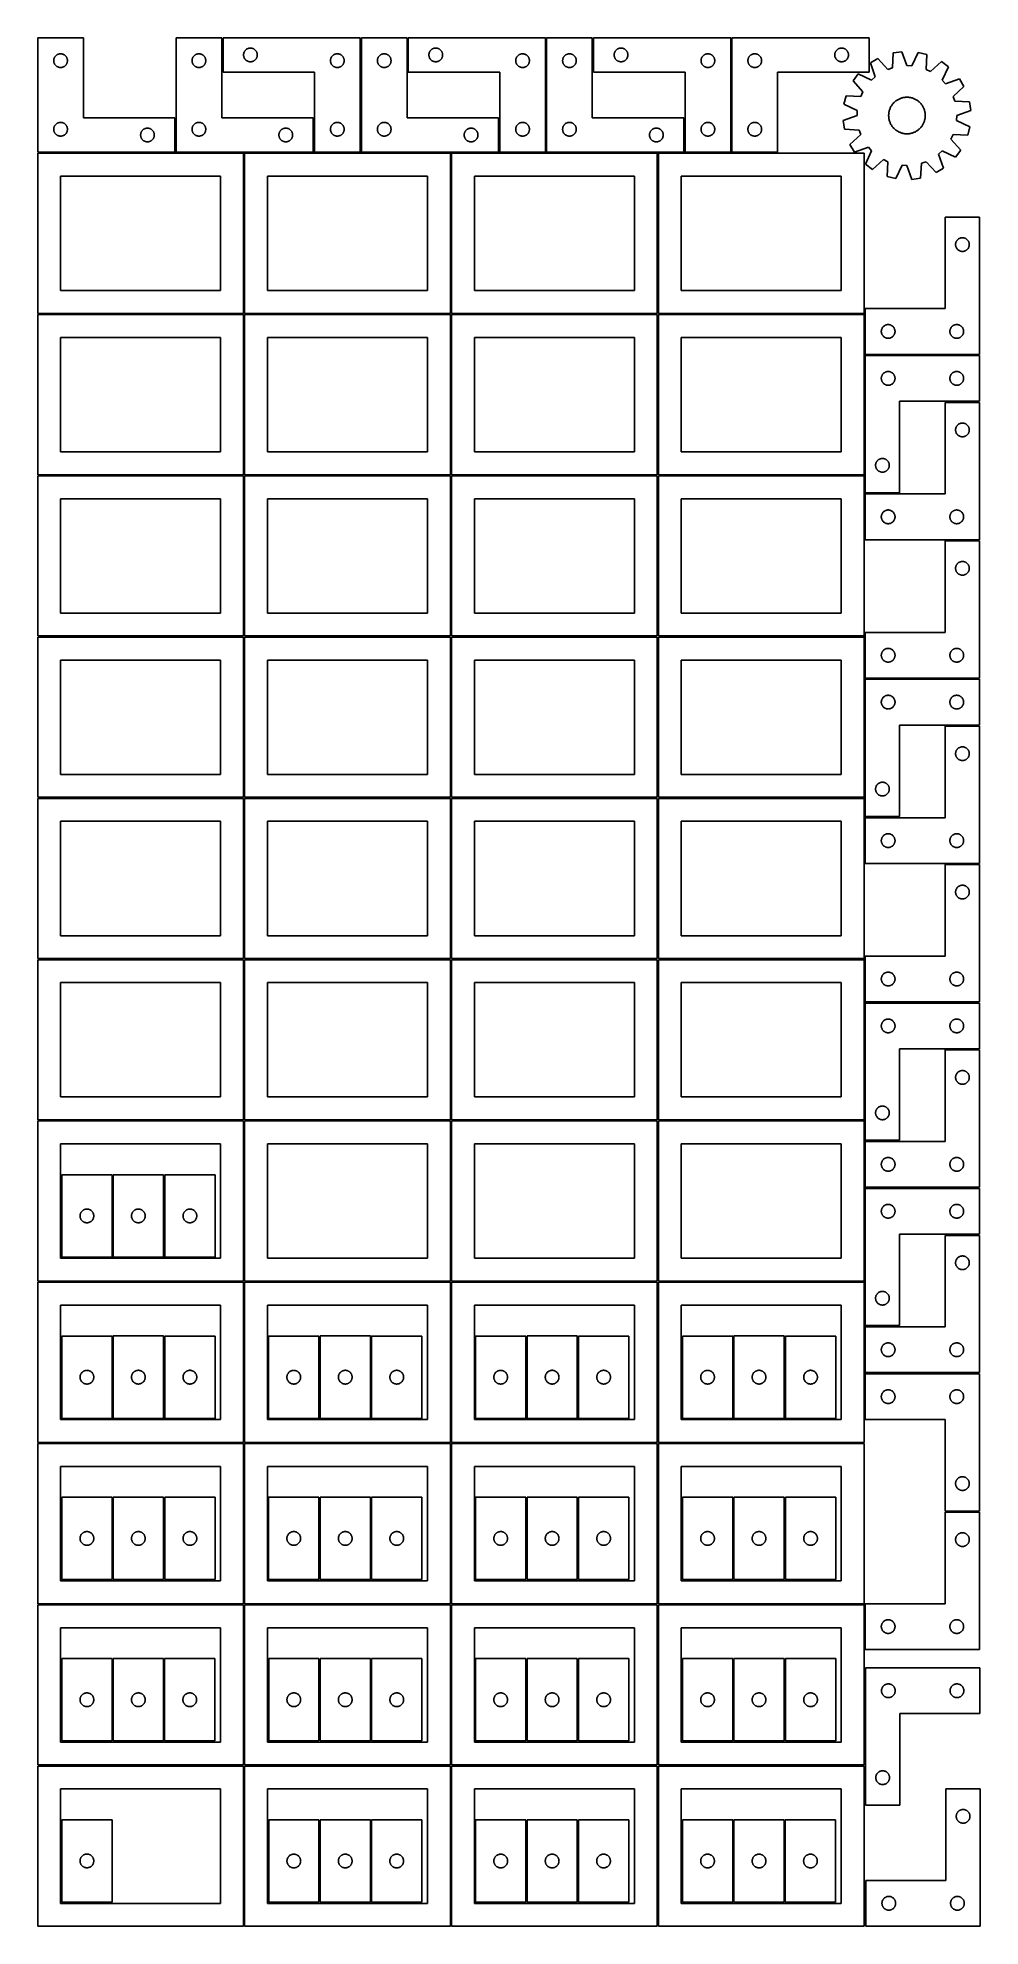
# Model space of a CAD drawing. Header units: millimetres. Extents: x 7 to 1243, y 7 to 2483.
import ezdxf

# ---------------------------------------------------------------- set-up
doc = ezdxf.new("R2010")
doc.units = ezdxf.units.MM
doc.layers.add('COMMON', color=5, linetype='CONTINUOUS', true_color=0x0000ff)
doc.layers.add('CUT', color=7, linetype='CONTINUOUS', true_color=0x000000)

msp = doc.modelspace()

# ---------------------------------------------------------------- linework, layer by layer
at = {"layer": 'COMMON'}
for p, q in [((277.270965, 428.020967), (277.270965, 218.041931)), ((104.827696, 357.573211), (104.827696, 249.573211)), ((172.327697, 357.573211), (172.327697, 249.573211)), ((376.348631, 357.573211), (376.348631, 249.573211)), ((6.520965, 217.29193), (276.520965, 217.29193)), ((277.270965, 216.520966), (277.270965, 6.54193)), ((278.020966, 217.270966), (548.020966, 217.270966)), ((548.770966, 216.520966), (548.770966, 6.520966)), ((820.270967, 216.520966), (820.270967, 6.520966)), ((376.348631, 146.052246), (376.348631, 38.052246)), ((443.848632, 146.052246), (443.848632, 38.052246)), ((647.869627, 146.052246), (647.869627, 38.052246)), ((715.369628, 146.052246), (715.369628, 38.052246)), ((919.39047, 146.052246), (919.39047, 38.052246)), ((986.890471, 146.052246), (986.890471, 38.052246))]:
    msp.add_line(p, q, dxfattribs=at)
at = {"layer": 'CUT'}
for p, q in [((66.520965, 2483.251496), (6.520965, 2483.251496)), ((6.520965, 2483.251496), (6.520965, 2333.251496)), ((66.520965, 2378.251496), (66.520965, 2483.251496)), ((248.041961, 2483.251496), (188.041961, 2483.251496)), ((188.041961, 2483.251496), (188.041961, 2333.251496)), ((248.041961, 2378.251496), (248.041961, 2483.251496)), ((429.680752, 2483.2515), (249.680752, 2483.2515)), ((249.680752, 2483.2515), (249.680752, 2438.2515)), ((429.680752, 2333.2515), (429.680752, 2483.2515)), ((491.20169, 2483.251496), (431.20169, 2483.251496)), ((431.20169, 2483.251496), (431.20169, 2333.251496)), ((491.20169, 2378.251496), (491.20169, 2483.251496)), ((672.840542, 2483.2515), (492.840542, 2483.2515)), ((492.840542, 2483.2515), (492.840542, 2438.2515)), ((672.840542, 2333.2515), (672.840542, 2483.2515)), ((734.36151, 2483.251496), (674.36151, 2483.251496)), ((674.36151, 2483.251496), (674.36151, 2333.251496)), ((734.36151, 2378.251496), (734.36151, 2483.251496)), ((916.000301, 2483.2515), (736.000301, 2483.2515)), ((736.000301, 2483.2515), (736.000301, 2438.2515)), ((916.000301, 2333.2515), (916.000301, 2483.2515)), ((917.521299, 2483.251496), (1097.521299, 2483.251496)), ((917.521299, 2333.251496), (917.521299, 2483.251496)), ((1097.521299, 2483.251496), (1097.521299, 2438.251496)), ((27.520965, 2453.251496), (27.540234, 2453.840124)), ((27.540234, 2452.662868), (27.520965, 2453.251496)), ((27.540234, 2453.840124), (27.597961, 2454.426232)), ((27.597961, 2452.07676), (27.540234, 2452.662868)), ((27.597961, 2454.426232), (27.693897, 2455.007309)), ((27.693897, 2451.495683), (27.597961, 2452.07676)), ((27.693897, 2455.007309), (27.827632, 2455.580868)), ((27.827632, 2455.580868), (27.998593, 2456.144451)), ((27.998593, 2456.144451), (28.206049, 2456.695647)), ((28.206049, 2456.695647), (28.44911, 2457.232094)), ((28.44911, 2457.232094), (28.726736, 2457.751496)), ((28.726736, 2457.751496), (29.037738, 2458.251628)), ((29.037738, 2458.251628), (29.380785, 2458.730349)), ((29.380785, 2458.730349), (29.754406, 2459.185609)), ((29.754406, 2459.185609), (30.157004, 2459.615457)), ((30.157004, 2459.615457), (30.586852, 2460.018054)), ((30.586852, 2460.018054), (31.042112, 2460.391676)), ((31.042112, 2460.391676), (31.520833, 2460.734723)), ((31.520833, 2460.734723), (32.020965, 2461.045725)), ((32.020965, 2461.045725), (32.540366, 2461.323351)), ((32.540366, 2461.323351), (33.076814, 2461.566412)), ((33.076814, 2461.566412), (33.628009, 2461.773867)), ((33.628009, 2461.773867), (34.191593, 2461.944829)), ((34.191593, 2461.944829), (34.765152, 2462.078564)), ((34.765152, 2462.078564), (35.346229, 2462.1745)), ((35.346229, 2462.1745), (35.932336, 2462.232227)), ((35.932336, 2462.232227), (36.520965, 2462.251496)), ((36.520965, 2462.251496), (37.109593, 2462.232227)), ((37.109593, 2462.232227), (37.6957, 2462.1745)), ((37.6957, 2462.1745), (38.276778, 2462.078564)), ((38.276778, 2462.078564), (38.850336, 2461.944829)), ((38.850336, 2461.944829), (39.41392, 2461.773867)), ((39.41392, 2461.773867), (39.965116, 2461.566412)), ((39.965116, 2461.566412), (40.501563, 2461.323351)), ((40.501563, 2461.323351), (41.020965, 2461.045725)), ((41.020965, 2461.045725), (41.521097, 2460.734723)), ((41.521097, 2460.734723), (41.999817, 2460.391676)), ((41.999817, 2460.391676), (42.455077, 2460.018054)), ((42.455077, 2460.018054), (42.884926, 2459.615457)), ((42.884926, 2459.615457), (43.287523, 2459.185609)), ((43.287523, 2459.185609), (43.661145, 2458.730349)), ((43.661145, 2458.730349), (44.004191, 2458.251628)), ((44.004191, 2458.251628), (44.315193, 2457.751496)), ((44.315193, 2457.751496), (44.592819, 2457.232094)), ((44.592819, 2457.232094), (44.83588, 2456.695647)), ((44.83588, 2456.695647), (45.043336, 2456.144451)), ((45.043336, 2456.144451), (45.214297, 2455.580868)), ((45.214297, 2455.580868), (45.348032, 2455.007309)), ((45.348032, 2455.007309), (45.443968, 2454.426232)), ((45.443968, 2452.07676), (45.348032, 2451.495683)), ((45.443968, 2454.426232), (45.501695, 2453.840124)), ((45.501695, 2452.662868), (45.443968, 2452.07676)), ((45.501695, 2453.840124), (45.520965, 2453.251496)), ((45.520965, 2453.251496), (45.501695, 2452.662868)), ((209.041961, 2453.251496), (209.06123, 2453.840124)), ((209.06123, 2452.662868), (209.041961, 2453.251496)), ((209.06123, 2453.840124), (209.118957, 2454.426232)), ((209.118957, 2452.07676), (209.06123, 2452.662868)), ((209.118957, 2454.426232), (209.214893, 2455.007309)), ((209.214893, 2451.495683), (209.118957, 2452.07676)), ((209.214893, 2455.007309), (209.348628, 2455.580868)), ((209.348628, 2455.580868), (209.51959, 2456.144451)), ((209.51959, 2456.144451), (209.727045, 2456.695647)), ((209.727045, 2456.695647), (209.970106, 2457.232094)), ((209.970106, 2457.232094), (210.247732, 2457.751496)), ((210.247732, 2457.751496), (210.558734, 2458.251628)), ((210.558734, 2458.251628), (210.901781, 2458.730349)), ((210.901781, 2458.730349), (211.275402, 2459.185609)), ((211.275402, 2459.185609), (211.678, 2459.615457)), ((211.678, 2459.615457), (212.107848, 2460.018054)), ((212.107848, 2460.018054), (212.563108, 2460.391676)), ((212.563108, 2460.391676), (213.041829, 2460.734723)), ((213.041829, 2460.734723), (213.541961, 2461.045725)), ((213.541961, 2461.045725), (214.061363, 2461.323351)), ((214.061363, 2461.323351), (214.59781, 2461.566412)), ((214.59781, 2461.566412), (215.149006, 2461.773867)), ((215.149006, 2461.773867), (215.712589, 2461.944829)), ((215.712589, 2461.944829), (216.286148, 2462.078564)), ((216.286148, 2462.078564), (216.867225, 2462.1745)), ((216.867225, 2462.1745), (217.453333, 2462.232227)), ((217.453333, 2462.232227), (218.041961, 2462.251496)), ((218.041961, 2462.251496), (218.630589, 2462.232227)), ((218.630589, 2462.232227), (219.216696, 2462.1745)), ((219.216696, 2462.1745), (219.797774, 2462.078564)), ((219.797774, 2462.078564), (220.371332, 2461.944829)), ((220.371332, 2461.944829), (220.934916, 2461.773867)), ((220.934916, 2461.773867), (221.486112, 2461.566412)), ((221.486112, 2461.566412), (222.022559, 2461.323351)), ((222.022559, 2461.323351), (222.541961, 2461.045725)), ((222.541961, 2461.045725), (223.042093, 2460.734723)), ((223.042093, 2460.734723), (223.520814, 2460.391676)), ((223.520814, 2460.391676), (223.976073, 2460.018054)), ((223.976073, 2460.018054), (224.405922, 2459.615457)), ((224.405922, 2459.615457), (224.808519, 2459.185609)), ((224.808519, 2459.185609), (225.182141, 2458.730349)), ((225.182141, 2458.730349), (225.525187, 2458.251628)), ((225.525187, 2458.251628), (225.836189, 2457.751496)), ((225.836189, 2457.751496), (226.113815, 2457.232094)), ((226.113815, 2457.232094), (226.356877, 2456.695647)), ((226.356877, 2456.695647), (226.564332, 2456.144451)), ((226.564332, 2456.144451), (226.735293, 2455.580868)), ((226.735293, 2455.580868), (226.869028, 2455.007309)), ((226.869028, 2455.007309), (226.964964, 2454.426232)), ((226.964964, 2452.07676), (226.869028, 2451.495683)), ((226.964964, 2454.426232), (227.022691, 2453.840124)), ((227.022691, 2452.662868), (226.964964, 2452.07676)), ((227.022691, 2453.840124), (227.041961, 2453.251496)), ((227.041961, 2453.251496), (227.022691, 2452.662868)), ((276.680752, 2460.7515), (276.700021, 2461.340128)), ((276.700021, 2460.162872), (276.680752, 2460.7515)), ((276.700021, 2461.340128), (276.757748, 2461.926235)), ((276.757748, 2459.576764), (276.700021, 2460.162872)), ((276.757748, 2461.926235), (276.853684, 2462.507313)), ((276.853684, 2458.995687), (276.757748, 2459.576764)), ((276.853684, 2462.507313), (276.987419, 2463.080871)), ((276.987419, 2458.422128), (276.853684, 2458.995687)), ((276.987419, 2463.080871), (277.15838, 2463.644455)), ((277.15838, 2457.858545), (276.987419, 2458.422128)), ((277.15838, 2463.644455), (277.365836, 2464.195651)), ((277.365836, 2457.307349), (277.15838, 2457.858545)), ((277.365836, 2464.195651), (277.608897, 2464.732098)), ((277.608897, 2456.770902), (277.365836, 2457.307349)), ((277.608897, 2464.732098), (277.886523, 2465.2515)), ((277.886523, 2456.2515), (277.608897, 2456.770902)), ((277.886523, 2465.2515), (278.197525, 2465.751632)), ((278.197525, 2455.751368), (277.886523, 2456.2515)), ((278.197525, 2465.751632), (278.540572, 2466.230353)), ((278.540572, 2455.272647), (278.197525, 2455.751368)), ((278.540572, 2466.230353), (278.914193, 2466.685612)), ((278.914193, 2454.817387), (278.540572, 2455.272647)), ((278.914193, 2466.685612), (279.316791, 2467.115461)), ((279.316791, 2454.387539), (278.914193, 2454.817387)), ((279.316791, 2467.115461), (279.746639, 2467.518058)), ((279.746639, 2453.984941), (279.316791, 2454.387539)), ((279.746639, 2467.518058), (280.201899, 2467.89168)), ((280.201899, 2453.61132), (279.746639, 2453.984941)), ((280.201899, 2467.89168), (280.680619, 2468.234726)), ((280.680619, 2453.268273), (280.201899, 2453.61132)), ((280.680619, 2468.234726), (281.180752, 2468.545728)), ((281.180752, 2452.957271), (280.680619, 2453.268273)), ((281.180752, 2468.545728), (281.700153, 2468.823354)), ((281.700153, 2452.679645), (281.180752, 2452.957271)), ((281.700153, 2468.823354), (282.236601, 2469.066416)), ((282.236601, 2452.436584), (281.700153, 2452.679645)), ((282.236601, 2469.066416), (282.787796, 2469.273871)), ((282.787796, 2452.229129), (282.236601, 2452.436584)), ((282.787796, 2469.273871), (283.35138, 2469.444832)), ((283.35138, 2452.058167), (282.787796, 2452.229129)), ((283.35138, 2469.444832), (283.924939, 2469.578567)), ((283.924939, 2451.924432), (283.35138, 2452.058167)), ((283.924939, 2469.578567), (284.506016, 2469.674504)), ((284.506016, 2469.674504), (285.092123, 2469.73223)), ((285.092123, 2469.73223), (285.680752, 2469.7515)), ((285.680752, 2469.7515), (286.26938, 2469.73223)), ((286.26938, 2469.73223), (286.855487, 2469.674504)), ((286.855487, 2469.674504), (287.436564, 2469.578567)), ((287.436564, 2469.578567), (288.010123, 2469.444832)), ((288.010123, 2452.058167), (287.436564, 2451.924432)), ((288.010123, 2469.444832), (288.573707, 2469.273871)), ((288.573707, 2452.229129), (288.010123, 2452.058167)), ((288.573707, 2469.273871), (289.124902, 2469.066416)), ((289.124902, 2452.436584), (288.573707, 2452.229129)), ((289.124902, 2469.066416), (289.66135, 2468.823354)), ((289.66135, 2452.679645), (289.124902, 2452.436584)), ((289.66135, 2468.823354), (290.180752, 2468.545728)), ((290.180752, 2452.957271), (289.66135, 2452.679645)), ((290.180752, 2468.545728), (290.680884, 2468.234726)), ((290.680884, 2453.268273), (290.180752, 2452.957271)), ((290.680884, 2468.234726), (291.159604, 2467.89168)), ((291.159604, 2453.61132), (290.680884, 2453.268273)), ((291.159604, 2467.89168), (291.614864, 2467.518058)), ((291.614864, 2453.984941), (291.159604, 2453.61132)), ((291.614864, 2467.518058), (292.044713, 2467.115461)), ((292.044713, 2454.387539), (291.614864, 2453.984941)), ((292.044713, 2467.115461), (292.44731, 2466.685612)), ((292.44731, 2454.817387), (292.044713, 2454.387539)), ((292.44731, 2466.685612), (292.820932, 2466.230353)), ((292.820932, 2455.272647), (292.44731, 2454.817387)), ((292.820932, 2466.230353), (293.163978, 2465.751632)), ((293.163978, 2455.751368), (292.820932, 2455.272647)), ((293.163978, 2465.751632), (293.47498, 2465.2515)), ((293.47498, 2456.2515), (293.163978, 2455.751368)), ((293.47498, 2465.2515), (293.752606, 2464.732098)), ((293.752606, 2456.770902), (293.47498, 2456.2515)), ((293.752606, 2464.732098), (293.995667, 2464.195651)), ((293.995667, 2457.307349), (293.752606, 2456.770902)), ((293.995667, 2464.195651), (294.203123, 2463.644455)), ((294.203123, 2457.858545), (293.995667, 2457.307349)), ((294.203123, 2463.644455), (294.374084, 2463.080871)), ((294.374084, 2458.422128), (294.203123, 2457.858545)), ((294.374084, 2463.080871), (294.507819, 2462.507313)), ((294.507819, 2458.995687), (294.374084, 2458.422128)), ((294.507819, 2462.507313), (294.603755, 2461.926235)), ((294.603755, 2459.576764), (294.507819, 2458.995687)), ((294.603755, 2461.926235), (294.661482, 2461.340128)), ((294.661482, 2460.162872), (294.603755, 2459.576764)), ((294.661482, 2461.340128), (294.680752, 2460.7515)), ((294.680752, 2460.7515), (294.661482, 2460.162872)), ((390.680752, 2453.2515), (390.700021, 2453.840128)), ((390.700021, 2452.662872), (390.680752, 2453.2515)), ((390.700021, 2453.840128), (390.757748, 2454.426235)), ((390.757748, 2452.076764), (390.700021, 2452.662872)), ((390.757748, 2454.426235), (390.853684, 2455.007313)), ((390.853684, 2451.495687), (390.757748, 2452.076764)), ((390.853684, 2455.007313), (390.987419, 2455.580871)), ((390.987419, 2455.580871), (391.15838, 2456.144455)), ((391.15838, 2456.144455), (391.365836, 2456.695651)), ((391.365836, 2456.695651), (391.608897, 2457.232098)), ((391.608897, 2457.232098), (391.886523, 2457.7515)), ((391.886523, 2457.7515), (392.197525, 2458.251632)), ((392.197525, 2458.251632), (392.540572, 2458.730353)), ((392.540572, 2458.730353), (392.914193, 2459.185612)), ((392.914193, 2459.185612), (393.316791, 2459.615461)), ((393.316791, 2459.615461), (393.746639, 2460.018058)), ((393.746639, 2460.018058), (394.201899, 2460.39168)), ((394.201899, 2460.39168), (394.680619, 2460.734726)), ((394.680619, 2460.734726), (395.180752, 2461.045728)), ((395.180752, 2461.045728), (395.700153, 2461.323354)), ((395.700153, 2461.323354), (396.236601, 2461.566416)), ((396.236601, 2461.566416), (396.787796, 2461.773871)), ((396.787796, 2461.773871), (397.35138, 2461.944832)), ((397.35138, 2461.944832), (397.924939, 2462.078567)), ((397.924939, 2462.078567), (398.506016, 2462.174504)), ((398.506016, 2462.174504), (399.092123, 2462.23223)), ((399.092123, 2462.23223), (399.680752, 2462.2515)), ((399.680752, 2462.2515), (400.26938, 2462.23223)), ((400.26938, 2462.23223), (400.855487, 2462.174504)), ((400.855487, 2462.174504), (401.436564, 2462.078567)), ((401.436564, 2462.078567), (402.010123, 2461.944832)), ((402.010123, 2461.944832), (402.573707, 2461.773871)), ((402.573707, 2461.773871), (403.124902, 2461.566416)), ((403.124902, 2461.566416), (403.66135, 2461.323354)), ((403.66135, 2461.323354), (404.180752, 2461.045728)), ((404.180752, 2461.045728), (404.680884, 2460.734726)), ((404.680884, 2460.734726), (405.159604, 2460.39168)), ((405.159604, 2460.39168), (405.614864, 2460.018058)), ((405.614864, 2460.018058), (406.044713, 2459.615461)), ((406.044713, 2459.615461), (406.44731, 2459.185612)), ((406.44731, 2459.185612), (406.820932, 2458.730353)), ((406.820932, 2458.730353), (407.163978, 2458.251632)), ((407.163978, 2458.251632), (407.47498, 2457.7515)), ((407.47498, 2457.7515), (407.752606, 2457.232098)), ((407.752606, 2457.232098), (407.995667, 2456.695651)), ((407.995667, 2456.695651), (408.203123, 2456.144455)), ((408.203123, 2456.144455), (408.374084, 2455.580871)), ((408.374084, 2455.580871), (408.507819, 2455.007313)), ((408.507819, 2455.007313), (408.603755, 2454.426235)), ((408.603755, 2452.076764), (408.507819, 2451.495687)), ((408.603755, 2454.426235), (408.661482, 2453.840128)), ((408.661482, 2452.662872), (408.603755, 2452.076764)), ((408.661482, 2453.840128), (408.680752, 2453.2515)), ((408.680752, 2453.2515), (408.661482, 2452.662872)), ((452.20169, 2453.251496), (452.220959, 2453.840124)), ((452.220959, 2452.662868), (452.20169, 2453.251496)), ((452.220959, 2453.840124), (452.278686, 2454.426232)), ((452.278686, 2452.07676), (452.220959, 2452.662868)), ((452.278686, 2454.426232), (452.374622, 2455.007309)), ((452.374622, 2451.495683), (452.278686, 2452.07676)), ((452.374622, 2455.007309), (452.508357, 2455.580868)), ((452.508357, 2455.580868), (452.679319, 2456.144451)), ((452.679319, 2456.144451), (452.886774, 2456.695647)), ((452.886774, 2456.695647), (453.129835, 2457.232094)), ((453.129835, 2457.232094), (453.407461, 2457.751496)), ((453.407461, 2457.751496), (453.718463, 2458.251628)), ((453.718463, 2458.251628), (454.06151, 2458.730349)), ((454.06151, 2458.730349), (454.435131, 2459.185609)), ((454.435131, 2459.185609), (454.837729, 2459.615457)), ((454.837729, 2459.615457), (455.267577, 2460.018054)), ((455.267577, 2460.018054), (455.722837, 2460.391676)), ((455.722837, 2460.391676), (456.201558, 2460.734723)), ((456.201558, 2460.734723), (456.70169, 2461.045725)), ((456.70169, 2461.045725), (457.221092, 2461.323351)), ((457.221092, 2461.323351), (457.757539, 2461.566412)), ((457.757539, 2461.566412), (458.308735, 2461.773867)), ((458.308735, 2461.773867), (458.872318, 2461.944829)), ((458.872318, 2461.944829), (459.445877, 2462.078564)), ((459.445877, 2462.078564), (460.026954, 2462.1745)), ((460.026954, 2462.1745), (460.613062, 2462.232227)), ((460.613062, 2462.232227), (461.20169, 2462.251496)), ((461.20169, 2462.251496), (461.790318, 2462.232227)), ((461.790318, 2462.232227), (462.376425, 2462.1745)), ((462.376425, 2462.1745), (462.957503, 2462.078564)), ((462.957503, 2462.078564), (463.531061, 2461.944829)), ((463.531061, 2461.944829), (464.094645, 2461.773867)), ((464.094645, 2461.773867), (464.645841, 2461.566412)), ((464.645841, 2461.566412), (465.182288, 2461.323351)), ((465.182288, 2461.323351), (465.70169, 2461.045725)), ((465.70169, 2461.045725), (466.201822, 2460.734723)), ((466.201822, 2460.734723), (466.680543, 2460.391676)), ((466.680543, 2460.391676), (467.135802, 2460.018054)), ((467.135802, 2460.018054), (467.565651, 2459.615457)), ((467.565651, 2459.615457), (467.968248, 2459.185609)), ((467.968248, 2459.185609), (468.34187, 2458.730349)), ((468.34187, 2458.730349), (468.684916, 2458.251628)), ((468.684916, 2458.251628), (468.995918, 2457.751496)), ((468.995918, 2457.751496), (469.273544, 2457.232094)), ((469.273544, 2457.232094), (469.516606, 2456.695647)), ((469.516606, 2456.695647), (469.724061, 2456.144451)), ((469.724061, 2456.144451), (469.895022, 2455.580868)), ((469.895022, 2455.580868), (470.028757, 2455.007309)), ((470.028757, 2455.007309), (470.124693, 2454.426232)), ((470.124693, 2452.07676), (470.028757, 2451.495683)), ((470.124693, 2454.426232), (470.18242, 2453.840124)), ((470.18242, 2452.662868), (470.124693, 2452.07676)), ((470.18242, 2453.840124), (470.20169, 2453.251496)), ((470.20169, 2453.251496), (470.18242, 2452.662868)), ((519.840542, 2460.7515), (519.859811, 2461.340128)), ((519.859811, 2460.162872), (519.840542, 2460.7515)), ((519.859811, 2461.340128), (519.917538, 2461.926235)), ((519.917538, 2459.576764), (519.859811, 2460.162872)), ((519.917538, 2461.926235), (520.013474, 2462.507313)), ((520.013474, 2458.995687), (519.917538, 2459.576764)), ((520.013474, 2462.507313), (520.147209, 2463.080871)), ((520.147209, 2458.422128), (520.013474, 2458.995687)), ((520.147209, 2463.080871), (520.31817, 2463.644455)), ((520.31817, 2457.858545), (520.147209, 2458.422128)), ((520.31817, 2463.644455), (520.525626, 2464.195651)), ((520.525626, 2457.307349), (520.31817, 2457.858545)), ((520.525626, 2464.195651), (520.768687, 2464.732098)), ((520.768687, 2456.770902), (520.525626, 2457.307349)), ((520.768687, 2464.732098), (521.046313, 2465.2515)), ((521.046313, 2456.2515), (520.768687, 2456.770902)), ((521.046313, 2465.2515), (521.357315, 2465.751632)), ((521.357315, 2455.751368), (521.046313, 2456.2515)), ((521.357315, 2465.751632), (521.700362, 2466.230353)), ((521.700362, 2455.272647), (521.357315, 2455.751368)), ((521.700362, 2466.230353), (522.073983, 2466.685612)), ((522.073983, 2454.817387), (521.700362, 2455.272647)), ((522.073983, 2466.685612), (522.476581, 2467.115461)), ((522.476581, 2454.387539), (522.073983, 2454.817387)), ((522.476581, 2467.115461), (522.906429, 2467.518058)), ((522.906429, 2453.984941), (522.476581, 2454.387539)), ((522.906429, 2467.518058), (523.361689, 2467.89168)), ((523.361689, 2453.61132), (522.906429, 2453.984941)), ((523.361689, 2467.89168), (523.84041, 2468.234726)), ((523.84041, 2453.268273), (523.361689, 2453.61132)), ((523.84041, 2468.234726), (524.340542, 2468.545728)), ((524.340542, 2452.957271), (523.84041, 2453.268273)), ((524.340542, 2468.545728), (524.859943, 2468.823354)), ((524.859943, 2452.679645), (524.340542, 2452.957271)), ((524.859943, 2468.823354), (525.396391, 2469.066416)), ((525.396391, 2452.436584), (524.859943, 2452.679645)), ((525.396391, 2469.066416), (525.947586, 2469.273871)), ((525.947586, 2452.229129), (525.396391, 2452.436584)), ((525.947586, 2469.273871), (526.51117, 2469.444832)), ((526.51117, 2452.058167), (525.947586, 2452.229129)), ((526.51117, 2469.444832), (527.084729, 2469.578567)), ((527.084729, 2451.924432), (526.51117, 2452.058167)), ((527.084729, 2469.578567), (527.665806, 2469.674504)), ((527.665806, 2469.674504), (528.251913, 2469.73223)), ((528.251913, 2469.73223), (528.840542, 2469.7515)), ((528.840542, 2469.7515), (529.42917, 2469.73223)), ((529.42917, 2469.73223), (530.015277, 2469.674504)), ((530.015277, 2469.674504), (530.596355, 2469.578567)), ((530.596355, 2469.578567), (531.169913, 2469.444832)), ((531.169913, 2452.058167), (530.596355, 2451.924432)), ((531.169913, 2469.444832), (531.733497, 2469.273871)), ((531.733497, 2452.229129), (531.169913, 2452.058167)), ((531.733497, 2469.273871), (532.284693, 2469.066416)), ((532.284693, 2452.436584), (531.733497, 2452.229129)), ((532.284693, 2469.066416), (532.82114, 2468.823354)), ((532.82114, 2452.679645), (532.284693, 2452.436584)), ((532.82114, 2468.823354), (533.340542, 2468.545728)), ((533.340542, 2452.957271), (532.82114, 2452.679645)), ((533.340542, 2468.545728), (533.840674, 2468.234726)), ((533.840674, 2453.268273), (533.340542, 2452.957271)), ((533.840674, 2468.234726), (534.319394, 2467.89168)), ((534.319394, 2453.61132), (533.840674, 2453.268273)), ((534.319394, 2467.89168), (534.774654, 2467.518058)), ((534.774654, 2453.984941), (534.319394, 2453.61132)), ((534.774654, 2467.518058), (535.204503, 2467.115461)), ((535.204503, 2454.387539), (534.774654, 2453.984941)), ((535.204503, 2467.115461), (535.6071, 2466.685612)), ((535.6071, 2454.817387), (535.204503, 2454.387539)), ((535.6071, 2466.685612), (535.980722, 2466.230353)), ((535.980722, 2455.272647), (535.6071, 2454.817387)), ((535.980722, 2466.230353), (536.323768, 2465.751632)), ((536.323768, 2455.751368), (535.980722, 2455.272647)), ((536.323768, 2465.751632), (536.63477, 2465.2515)), ((536.63477, 2456.2515), (536.323768, 2455.751368)), ((536.63477, 2465.2515), (536.912396, 2464.732098)), ((536.912396, 2456.770902), (536.63477, 2456.2515)), ((536.912396, 2464.732098), (537.155457, 2464.195651)), ((537.155457, 2457.307349), (536.912396, 2456.770902)), ((537.155457, 2464.195651), (537.362913, 2463.644455)), ((537.362913, 2457.858545), (537.155457, 2457.307349)), ((537.362913, 2463.644455), (537.533874, 2463.080871)), ((537.533874, 2458.422128), (537.362913, 2457.858545)), ((537.533874, 2463.080871), (537.667609, 2462.507313)), ((537.667609, 2458.995687), (537.533874, 2458.422128)), ((537.667609, 2462.507313), (537.763545, 2461.926235)), ((537.763545, 2459.576764), (537.667609, 2458.995687)), ((537.763545, 2461.926235), (537.821272, 2461.340128)), ((537.821272, 2460.162872), (537.763545, 2459.576764)), ((537.821272, 2461.340128), (537.840542, 2460.7515)), ((537.840542, 2460.7515), (537.821272, 2460.162872)), ((633.840542, 2453.2515), (633.859811, 2453.840128)), ((633.859811, 2452.662872), (633.840542, 2453.2515)), ((633.859811, 2453.840128), (633.917538, 2454.426235)), ((633.917538, 2452.076764), (633.859811, 2452.662872)), ((633.917538, 2454.426235), (634.013474, 2455.007313)), ((634.013474, 2451.495687), (633.917538, 2452.076764)), ((634.013474, 2455.007313), (634.147209, 2455.580871)), ((634.147209, 2455.580871), (634.31817, 2456.144455)), ((634.31817, 2456.144455), (634.525626, 2456.695651)), ((634.525626, 2456.695651), (634.768687, 2457.232098)), ((634.768687, 2457.232098), (635.046313, 2457.7515)), ((635.046313, 2457.7515), (635.357315, 2458.251632)), ((635.357315, 2458.251632), (635.700362, 2458.730353)), ((635.700362, 2458.730353), (636.073983, 2459.185612)), ((636.073983, 2459.185612), (636.476581, 2459.615461)), ((636.476581, 2459.615461), (636.906429, 2460.018058)), ((636.906429, 2460.018058), (637.361689, 2460.39168)), ((637.361689, 2460.39168), (637.84041, 2460.734726)), ((637.84041, 2460.734726), (638.340542, 2461.045728)), ((638.340542, 2461.045728), (638.859943, 2461.323354)), ((638.859943, 2461.323354), (639.396391, 2461.566416)), ((639.396391, 2461.566416), (639.947586, 2461.773871)), ((639.947586, 2461.773871), (640.51117, 2461.944832)), ((640.51117, 2461.944832), (641.084729, 2462.078567)), ((641.084729, 2462.078567), (641.665806, 2462.174504)), ((641.665806, 2462.174504), (642.251913, 2462.23223)), ((642.251913, 2462.23223), (642.840542, 2462.2515)), ((642.840542, 2462.2515), (643.42917, 2462.23223)), ((643.42917, 2462.23223), (644.015277, 2462.174504)), ((644.015277, 2462.174504), (644.596355, 2462.078567)), ((644.596355, 2462.078567), (645.169913, 2461.944832)), ((645.169913, 2461.944832), (645.733497, 2461.773871)), ((645.733497, 2461.773871), (646.284693, 2461.566416)), ((646.284693, 2461.566416), (646.82114, 2461.323354)), ((646.82114, 2461.323354), (647.340542, 2461.045728)), ((647.340542, 2461.045728), (647.840674, 2460.734726)), ((647.840674, 2460.734726), (648.319394, 2460.39168)), ((648.319394, 2460.39168), (648.774654, 2460.018058)), ((648.774654, 2460.018058), (649.204503, 2459.615461)), ((649.204503, 2459.615461), (649.6071, 2459.185612)), ((649.6071, 2459.185612), (649.980722, 2458.730353)), ((649.980722, 2458.730353), (650.323768, 2458.251632)), ((650.323768, 2458.251632), (650.63477, 2457.7515)), ((650.63477, 2457.7515), (650.912396, 2457.232098)), ((650.912396, 2457.232098), (651.155457, 2456.695651)), ((651.155457, 2456.695651), (651.362913, 2456.144455)), ((651.362913, 2456.144455), (651.533874, 2455.580871)), ((651.533874, 2455.580871), (651.667609, 2455.007313)), ((651.667609, 2455.007313), (651.763545, 2454.426235)), ((651.763545, 2452.076764), (651.667609, 2451.495687)), ((651.763545, 2454.426235), (651.821272, 2453.840128)), ((651.821272, 2452.662872), (651.763545, 2452.076764)), ((651.821272, 2453.840128), (651.840542, 2453.2515)), ((651.840542, 2453.2515), (651.821272, 2452.662872)), ((695.36151, 2453.251496), (695.38078, 2453.840124)), ((695.38078, 2452.662868), (695.36151, 2453.251496)), ((695.38078, 2453.840124), (695.438507, 2454.426232)), ((695.438507, 2452.07676), (695.38078, 2452.662868)), ((695.438507, 2454.426232), (695.534443, 2455.007309)), ((695.534443, 2451.495683), (695.438507, 2452.07676)), ((695.534443, 2455.007309), (695.668178, 2455.580868)), ((695.668178, 2455.580868), (695.839139, 2456.144451)), ((695.839139, 2456.144451), (696.046594, 2456.695647)), ((696.046594, 2456.695647), (696.289656, 2457.232094)), ((696.289656, 2457.232094), (696.567282, 2457.751496)), ((696.567282, 2457.751496), (696.878284, 2458.251628)), ((696.878284, 2458.251628), (697.22133, 2458.730349)), ((697.22133, 2458.730349), (697.594952, 2459.185609)), ((697.594952, 2459.185609), (697.997549, 2459.615457)), ((697.997549, 2459.615457), (698.427398, 2460.018054)), ((698.427398, 2460.018054), (698.882657, 2460.391676)), ((698.882657, 2460.391676), (699.361378, 2460.734723)), ((699.361378, 2460.734723), (699.86151, 2461.045725)), ((699.86151, 2461.045725), (700.380912, 2461.323351)), ((700.380912, 2461.323351), (700.917359, 2461.566412)), ((700.917359, 2461.566412), (701.468555, 2461.773867)), ((701.468555, 2461.773867), (702.032139, 2461.944829)), ((702.032139, 2461.944829), (702.605697, 2462.078564)), ((702.605697, 2462.078564), (703.186775, 2462.1745)), ((703.186775, 2462.1745), (703.772882, 2462.232227)), ((703.772882, 2462.232227), (704.36151, 2462.251496)), ((704.36151, 2462.251496), (704.950138, 2462.232227)), ((704.950138, 2462.232227), (705.536246, 2462.1745)), ((705.536246, 2462.1745), (706.117323, 2462.078564)), ((706.117323, 2462.078564), (706.690882, 2461.944829)), ((706.690882, 2461.944829), (707.254465, 2461.773867)), ((707.254465, 2461.773867), (707.805661, 2461.566412)), ((707.805661, 2461.566412), (708.342109, 2461.323351)), ((708.342109, 2461.323351), (708.86151, 2461.045725)), ((708.86151, 2461.045725), (709.361642, 2460.734723)), ((709.361642, 2460.734723), (709.840363, 2460.391676)), ((709.840363, 2460.391676), (710.295623, 2460.018054)), ((710.295623, 2460.018054), (710.725471, 2459.615457)), ((710.725471, 2459.615457), (711.128069, 2459.185609)), ((711.128069, 2459.185609), (711.50169, 2458.730349)), ((711.50169, 2458.730349), (711.844737, 2458.251628)), ((711.844737, 2458.251628), (712.155739, 2457.751496)), ((712.155739, 2457.751496), (712.433365, 2457.232094)), ((712.433365, 2457.232094), (712.676426, 2456.695647)), ((712.676426, 2456.695647), (712.883881, 2456.144451)), ((712.883881, 2456.144451), (713.054843, 2455.580868)), ((713.054843, 2455.580868), (713.188578, 2455.007309)), ((713.188578, 2455.007309), (713.284514, 2454.426232)), ((713.284514, 2452.07676), (713.188578, 2451.495683)), ((713.284514, 2454.426232), (713.342241, 2453.840124)), ((713.342241, 2452.662868), (713.284514, 2452.07676)), ((713.342241, 2453.840124), (713.36151, 2453.251496)), ((713.36151, 2453.251496), (713.342241, 2452.662868)), ((763.000301, 2460.7515), (763.019571, 2461.340128)), ((763.019571, 2460.162872), (763.000301, 2460.7515)), ((763.019571, 2461.340128), (763.077297, 2461.926235)), ((763.077297, 2459.576764), (763.019571, 2460.162872)), ((763.077297, 2461.926235), (763.173234, 2462.507313)), ((763.173234, 2458.995687), (763.077297, 2459.576764)), ((763.173234, 2462.507313), (763.306969, 2463.080871)), ((763.306969, 2458.422128), (763.173234, 2458.995687)), ((763.306969, 2463.080871), (763.47793, 2463.644455)), ((763.47793, 2457.858545), (763.306969, 2458.422128)), ((763.47793, 2463.644455), (763.685385, 2464.195651)), ((763.685385, 2457.307349), (763.47793, 2457.858545)), ((763.685385, 2464.195651), (763.928446, 2464.732098)), ((763.928446, 2456.770902), (763.685385, 2457.307349)), ((763.928446, 2464.732098), (764.206073, 2465.2515)), ((764.206073, 2456.2515), (763.928446, 2456.770902)), ((764.206073, 2465.2515), (764.517075, 2465.751632)), ((764.517075, 2455.751368), (764.206073, 2456.2515)), ((764.517075, 2465.751632), (764.860121, 2466.230353)), ((764.860121, 2455.272647), (764.517075, 2455.751368)), ((764.860121, 2466.230353), (765.233743, 2466.685612)), ((765.233743, 2454.817387), (764.860121, 2455.272647)), ((765.233743, 2466.685612), (765.63634, 2467.115461)), ((765.63634, 2454.387539), (765.233743, 2454.817387)), ((765.63634, 2467.115461), (766.066189, 2467.518058)), ((766.066189, 2453.984941), (765.63634, 2454.387539)), ((766.066189, 2467.518058), (766.521448, 2467.89168)), ((766.521448, 2453.61132), (766.066189, 2453.984941)), ((766.521448, 2467.89168), (767.000169, 2468.234726)), ((767.000169, 2453.268273), (766.521448, 2453.61132)), ((767.000169, 2468.234726), (767.500301, 2468.545728)), ((767.500301, 2452.957271), (767.000169, 2453.268273)), ((767.500301, 2468.545728), (768.019703, 2468.823354)), ((768.019703, 2452.679645), (767.500301, 2452.957271)), ((768.019703, 2468.823354), (768.55615, 2469.066416)), ((768.55615, 2452.436584), (768.019703, 2452.679645)), ((768.55615, 2469.066416), (769.107346, 2469.273871)), ((769.107346, 2452.229129), (768.55615, 2452.436584)), ((769.107346, 2469.273871), (769.67093, 2469.444832)), ((769.67093, 2452.058167), (769.107346, 2452.229129)), ((769.67093, 2469.444832), (770.244488, 2469.578567)), ((770.244488, 2451.924432), (769.67093, 2452.058167)), ((770.244488, 2469.578567), (770.825565, 2469.674504)), ((770.825565, 2469.674504), (771.411673, 2469.73223)), ((771.411673, 2469.73223), (772.000301, 2469.7515)), ((772.000301, 2469.7515), (772.588929, 2469.73223)), ((772.588929, 2469.73223), (773.175037, 2469.674504)), ((773.175037, 2469.674504), (773.756114, 2469.578567)), ((773.756114, 2469.578567), (774.329673, 2469.444832)), ((774.329673, 2452.058167), (773.756114, 2451.924432)), ((774.329673, 2469.444832), (774.893256, 2469.273871)), ((774.893256, 2452.229129), (774.329673, 2452.058167)), ((774.893256, 2469.273871), (775.444452, 2469.066416)), ((775.444452, 2452.436584), (774.893256, 2452.229129)), ((775.444452, 2469.066416), (775.980899, 2468.823354)), ((775.980899, 2452.679645), (775.444452, 2452.436584)), ((775.980899, 2468.823354), (776.500301, 2468.545728)), ((776.500301, 2452.957271), (775.980899, 2452.679645)), ((776.500301, 2468.545728), (777.000433, 2468.234726)), ((777.000433, 2453.268273), (776.500301, 2452.957271)), ((777.000433, 2468.234726), (777.479154, 2467.89168)), ((777.479154, 2453.61132), (777.000433, 2453.268273)), ((777.479154, 2467.89168), (777.934413, 2467.518058)), ((777.934413, 2453.984941), (777.479154, 2453.61132)), ((777.934413, 2467.518058), (778.364262, 2467.115461)), ((778.364262, 2454.387539), (777.934413, 2453.984941)), ((778.364262, 2467.115461), (778.766859, 2466.685612)), ((778.766859, 2454.817387), (778.364262, 2454.387539)), ((778.766859, 2466.685612), (779.140481, 2466.230353)), ((779.140481, 2455.272647), (778.766859, 2454.817387)), ((779.140481, 2466.230353), (779.483528, 2465.751632)), ((779.483528, 2455.751368), (779.140481, 2455.272647)), ((779.483528, 2465.751632), (779.79453, 2465.2515)), ((779.79453, 2456.2515), (779.483528, 2455.751368)), ((779.79453, 2465.2515), (780.072156, 2464.732098)), ((780.072156, 2456.770902), (779.79453, 2456.2515)), ((780.072156, 2464.732098), (780.315217, 2464.195651)), ((780.315217, 2457.307349), (780.072156, 2456.770902)), ((780.315217, 2464.195651), (780.522672, 2463.644455)), ((780.522672, 2457.858545), (780.315217, 2457.307349)), ((780.522672, 2463.644455), (780.693634, 2463.080871)), ((780.693634, 2458.422128), (780.522672, 2457.858545)), ((780.693634, 2463.080871), (780.827369, 2462.507313)), ((780.827369, 2458.995687), (780.693634, 2458.422128)), ((780.827369, 2462.507313), (780.923305, 2461.926235)), ((780.923305, 2459.576764), (780.827369, 2458.995687)), ((780.923305, 2461.926235), (780.981031, 2461.340128)), ((780.981031, 2460.162872), (780.923305, 2459.576764)), ((780.981031, 2461.340128), (781.000301, 2460.7515)), ((781.000301, 2460.7515), (780.981031, 2460.162872)), ((877.000301, 2453.2515), (877.019571, 2453.840128)), ((877.019571, 2452.662872), (877.000301, 2453.2515)), ((877.019571, 2453.840128), (877.077297, 2454.426235)), ((877.077297, 2452.076764), (877.019571, 2452.662872)), ((877.077297, 2454.426235), (877.173234, 2455.007313)), ((877.173234, 2451.495687), (877.077297, 2452.076764)), ((877.173234, 2455.007313), (877.306969, 2455.580871)), ((877.306969, 2455.580871), (877.47793, 2456.144455)), ((877.47793, 2456.144455), (877.685385, 2456.695651)), ((877.685385, 2456.695651), (877.928446, 2457.232098)), ((877.928446, 2457.232098), (878.206073, 2457.7515)), ((878.206073, 2457.7515), (878.517075, 2458.251632)), ((878.517075, 2458.251632), (878.860121, 2458.730353)), ((878.860121, 2458.730353), (879.233743, 2459.185612)), ((879.233743, 2459.185612), (879.63634, 2459.615461)), ((879.63634, 2459.615461), (880.066189, 2460.018058)), ((880.066189, 2460.018058), (880.521448, 2460.39168)), ((880.521448, 2460.39168), (881.000169, 2460.734726)), ((881.000169, 2460.734726), (881.500301, 2461.045728)), ((881.500301, 2461.045728), (882.019703, 2461.323354)), ((882.019703, 2461.323354), (882.55615, 2461.566416)), ((882.55615, 2461.566416), (883.107346, 2461.773871)), ((883.107346, 2461.773871), (883.67093, 2461.944832)), ((883.67093, 2461.944832), (884.244488, 2462.078567)), ((884.244488, 2462.078567), (884.825565, 2462.174504)), ((884.825565, 2462.174504), (885.411673, 2462.23223)), ((885.411673, 2462.23223), (886.000301, 2462.2515)), ((886.000301, 2462.2515), (886.588929, 2462.23223)), ((886.588929, 2462.23223), (887.175037, 2462.174504)), ((887.175037, 2462.174504), (887.756114, 2462.078567)), ((887.756114, 2462.078567), (888.329673, 2461.944832)), ((888.329673, 2461.944832), (888.893256, 2461.773871)), ((888.893256, 2461.773871), (889.444452, 2461.566416)), ((889.444452, 2461.566416), (889.980899, 2461.323354)), ((889.980899, 2461.323354), (890.500301, 2461.045728)), ((890.500301, 2461.045728), (891.000433, 2460.734726)), ((891.000433, 2460.734726), (891.479154, 2460.39168)), ((891.479154, 2460.39168), (891.934413, 2460.018058)), ((891.934413, 2460.018058), (892.364262, 2459.615461)), ((892.364262, 2459.615461), (892.766859, 2459.185612)), ((892.766859, 2459.185612), (893.140481, 2458.730353)), ((893.140481, 2458.730353), (893.483528, 2458.251632)), ((893.483528, 2458.251632), (893.79453, 2457.7515)), ((893.79453, 2457.7515), (894.072156, 2457.232098)), ((894.072156, 2457.232098), (894.315217, 2456.695651)), ((894.315217, 2456.695651), (894.522672, 2456.144455)), ((894.522672, 2456.144455), (894.693634, 2455.580871)), ((894.693634, 2455.580871), (894.827369, 2455.007313)), ((894.827369, 2455.007313), (894.923305, 2454.426235)), ((894.923305, 2452.076764), (894.827369, 2451.495687)), ((894.923305, 2454.426235), (894.981031, 2453.840128)), ((894.981031, 2452.662872), (894.923305, 2452.076764)), ((894.981031, 2453.840128), (895.000301, 2453.2515)), ((895.000301, 2453.2515), (894.981031, 2452.662872)), ((938.540569, 2453.840124), (938.521299, 2453.251496)), ((938.521299, 2453.251496), (938.540569, 2452.662868)), ((938.598295, 2454.426232), (938.540569, 2453.840124)), ((938.540569, 2452.662868), (938.598295, 2452.07676)), ((938.694231, 2455.007309), (938.598295, 2454.426232)), ((938.598295, 2452.07676), (938.694231, 2451.495683)), ((938.827967, 2455.580868), (938.694231, 2455.007309)), ((938.998928, 2456.144451), (938.827967, 2455.580868)), ((939.206383, 2456.695647), (938.998928, 2456.144451)), ((939.449444, 2457.232094), (939.206383, 2456.695647)), ((939.72707, 2457.751496), (939.449444, 2457.232094)), ((940.038072, 2458.251628), (939.72707, 2457.751496)), ((940.381119, 2458.730349), (940.038072, 2458.251628)), ((940.754741, 2459.185609), (940.381119, 2458.730349)), ((941.157338, 2459.615457), (940.754741, 2459.185609)), ((941.587187, 2460.018054), (941.157338, 2459.615457)), ((942.042446, 2460.391676), (941.587187, 2460.018054)), ((942.521167, 2460.734723), (942.042446, 2460.391676)), ((943.021299, 2461.045725), (942.521167, 2460.734723)), ((943.540701, 2461.323351), (943.021299, 2461.045725)), ((944.077148, 2461.566412), (943.540701, 2461.323351)), ((944.628344, 2461.773867), (944.077148, 2461.566412)), ((945.191928, 2461.944829), (944.628344, 2461.773867)), ((945.765486, 2462.078564), (945.191928, 2461.944829)), ((946.346563, 2462.1745), (945.765486, 2462.078564)), ((946.932671, 2462.232227), (946.346563, 2462.1745)), ((947.521299, 2462.251496), (946.932671, 2462.232227)), ((948.109927, 2462.232227), (947.521299, 2462.251496)), ((948.696035, 2462.1745), (948.109927, 2462.232227)), ((949.277112, 2462.078564), (948.696035, 2462.1745)), ((949.85067, 2461.944829), (949.277112, 2462.078564)), ((950.414254, 2461.773867), (949.85067, 2461.944829)), ((950.96545, 2461.566412), (950.414254, 2461.773867)), ((951.501897, 2461.323351), (950.96545, 2461.566412)), ((952.021299, 2461.045725), (951.501897, 2461.323351)), ((952.521431, 2460.734723), (952.021299, 2461.045725)), ((953.000152, 2460.391676), (952.521431, 2460.734723)), ((953.455411, 2460.018054), (953.000152, 2460.391676)), ((953.88526, 2459.615457), (953.455411, 2460.018054)), ((954.287857, 2459.185609), (953.88526, 2459.615457)), ((954.661479, 2458.730349), (954.287857, 2459.185609)), ((955.004526, 2458.251628), (954.661479, 2458.730349)), ((955.315528, 2457.751496), (955.004526, 2458.251628)), ((955.593154, 2457.232094), (955.315528, 2457.751496)), ((955.836215, 2456.695647), (955.593154, 2457.232094)), ((956.04367, 2456.144451), (955.836215, 2456.695647)), ((956.214631, 2455.580868), (956.04367, 2456.144451)), ((956.348367, 2455.007309), (956.214631, 2455.580868)), ((956.444303, 2454.426232), (956.348367, 2455.007309)), ((956.348367, 2451.495683), (956.444303, 2452.07676)), ((956.502029, 2453.840124), (956.444303, 2454.426232)), ((956.444303, 2452.07676), (956.502029, 2452.662868)), ((956.521299, 2453.251496), (956.502029, 2453.840124)), ((956.502029, 2452.662868), (956.521299, 2453.251496)), ((1052.540569, 2461.340124), (1052.521299, 2460.751496)), ((1052.521299, 2460.751496), (1052.540569, 2460.162868)), ((1052.598295, 2461.926232), (1052.540569, 2461.340124)), ((1052.540569, 2460.162868), (1052.598295, 2459.57676)), ((1052.694231, 2462.507309), (1052.598295, 2461.926232)), ((1052.598295, 2459.57676), (1052.694231, 2458.995683)), ((1052.827967, 2463.080868), (1052.694231, 2462.507309)), ((1052.694231, 2458.995683), (1052.827967, 2458.422125)), ((1052.998928, 2463.644451), (1052.827967, 2463.080868)), ((1052.827967, 2458.422125), (1052.998928, 2457.858541)), ((1053.206383, 2464.195647), (1052.998928, 2463.644451)), ((1052.998928, 2457.858541), (1053.206383, 2457.307345)), ((1053.449444, 2464.732094), (1053.206383, 2464.195647)), ((1053.206383, 2457.307345), (1053.449444, 2456.770898)), ((1053.72707, 2465.251496), (1053.449444, 2464.732094)), ((1053.449444, 2456.770898), (1053.72707, 2456.251496)), ((1054.038072, 2465.751628), (1053.72707, 2465.251496)), ((1053.72707, 2456.251496), (1054.038072, 2455.751364)), ((1054.381119, 2466.230349), (1054.038072, 2465.751628)), ((1054.038072, 2455.751364), (1054.381119, 2455.272643)), ((1054.754741, 2466.685609), (1054.381119, 2466.230349)), ((1054.381119, 2455.272643), (1054.754741, 2454.817384)), ((1055.157338, 2467.115457), (1054.754741, 2466.685609)), ((1054.754741, 2454.817384), (1055.157338, 2454.387535)), ((1055.587187, 2467.518054), (1055.157338, 2467.115457)), ((1055.157338, 2454.387535), (1055.587187, 2453.984938)), ((1056.042446, 2467.891676), (1055.587187, 2467.518054)), ((1055.587187, 2453.984938), (1056.042446, 2453.611316)), ((1056.521167, 2468.234723), (1056.042446, 2467.891676)), ((1056.042446, 2453.611316), (1056.521167, 2453.26827)), ((1057.021299, 2468.545725), (1056.521167, 2468.234723)), ((1056.521167, 2453.26827), (1057.021299, 2452.957268)), ((1057.540701, 2468.823351), (1057.021299, 2468.545725)), ((1057.021299, 2452.957268), (1057.540701, 2452.679642)), ((1058.077148, 2469.066412), (1057.540701, 2468.823351)), ((1057.540701, 2452.679642), (1058.077148, 2452.43658)), ((1058.628344, 2469.273867), (1058.077148, 2469.066412)), ((1058.077148, 2452.43658), (1058.628344, 2452.229125)), ((1059.191928, 2469.444829), (1058.628344, 2469.273867)), ((1058.628344, 2452.229125), (1059.191928, 2452.058164)), ((1059.765486, 2469.578564), (1059.191928, 2469.444829)), ((1059.191928, 2452.058164), (1059.765486, 2451.924429)), ((1060.346563, 2469.6745), (1059.765486, 2469.578564)), ((1060.932671, 2469.732227), (1060.346563, 2469.6745)), ((1061.521299, 2469.751496), (1060.932671, 2469.732227)), ((1062.109927, 2469.732227), (1061.521299, 2469.751496)), ((1062.696035, 2469.6745), (1062.109927, 2469.732227)), ((1063.277112, 2469.578564), (1062.696035, 2469.6745)), ((1063.85067, 2469.444829), (1063.277112, 2469.578564)), ((1063.277112, 2451.924429), (1063.85067, 2452.058164)), ((1064.414254, 2469.273867), (1063.85067, 2469.444829)), ((1063.85067, 2452.058164), (1064.414254, 2452.229125)), ((1064.96545, 2469.066412), (1064.414254, 2469.273867)), ((1064.414254, 2452.229125), (1064.96545, 2452.43658)), ((1065.501897, 2468.823351), (1064.96545, 2469.066412)), ((1064.96545, 2452.43658), (1065.501897, 2452.679642)), ((1066.021299, 2468.545725), (1065.501897, 2468.823351)), ((1065.501897, 2452.679642), (1066.021299, 2452.957268)), ((1066.521431, 2468.234723), (1066.021299, 2468.545725)), ((1066.021299, 2452.957268), (1066.521431, 2453.26827)), ((1067.000152, 2467.891676), (1066.521431, 2468.234723)), ((1066.521431, 2453.26827), (1067.000152, 2453.611316)), ((1067.455411, 2467.518054), (1067.000152, 2467.891676)), ((1067.000152, 2453.611316), (1067.455411, 2453.984938)), ((1067.88526, 2467.115457), (1067.455411, 2467.518054)), ((1067.455411, 2453.984938), (1067.88526, 2454.387535)), ((1068.287857, 2466.685609), (1067.88526, 2467.115457)), ((1067.88526, 2454.387535), (1068.287857, 2454.817384)), ((1068.661479, 2466.230349), (1068.287857, 2466.685609)), ((1068.287857, 2454.817384), (1068.661479, 2455.272643)), ((1069.004526, 2465.751628), (1068.661479, 2466.230349)), ((1068.661479, 2455.272643), (1069.004526, 2455.751364)), ((1069.315528, 2465.251496), (1069.004526, 2465.751628)), ((1069.004526, 2455.751364), (1069.315528, 2456.251496)), ((1069.593154, 2464.732094), (1069.315528, 2465.251496)), ((1069.315528, 2456.251496), (1069.593154, 2456.770898)), ((1069.836215, 2464.195647), (1069.593154, 2464.732094)), ((1069.593154, 2456.770898), (1069.836215, 2457.307345)), ((1070.04367, 2463.644451), (1069.836215, 2464.195647)), ((1069.836215, 2457.307345), (1070.04367, 2457.858541)), ((1070.214631, 2463.080868), (1070.04367, 2463.644451)), ((1070.04367, 2457.858541), (1070.214631, 2458.422125)), ((1070.348367, 2462.507309), (1070.214631, 2463.080868)), ((1070.214631, 2458.422125), (1070.348367, 2458.995683)), ((1070.444303, 2461.926232), (1070.348367, 2462.507309)), ((1070.348367, 2458.995683), (1070.444303, 2459.57676)), ((1070.502029, 2461.340124), (1070.444303, 2461.926232)), ((1070.444303, 2459.57676), (1070.502029, 2460.162868)), ((1070.521299, 2460.751496), (1070.502029, 2461.340124)), ((1070.502029, 2460.162868), (1070.521299, 2460.751496)), ((1109.122158, 2456.123365), (1099.227171, 2450.192537)), ((1122.183942, 2441.811405), (1109.122158, 2456.123365)), ((1129.25539, 2463.327153), (1128.237909, 2443.977549)), ((1140.666795, 2465.019876), (1129.25539, 2463.327153)), ((1147.25736, 2446.79882), (1140.666795, 2465.019876)), ((1162.024246, 2463.970653), (1153.679443, 2446.483324)), ((1173.214787, 2461.16757), (1162.024246, 2463.970653)), ((1172.330779, 2441.811409), (1173.214787, 2461.16757)), ((1192.544979, 2452.025072), (1178.143275, 2439.062304)), ((1201.810997, 2445.152926), (1192.544979, 2452.025072)), ((27.827632, 2450.922125), (27.693897, 2451.495683)), ((27.998593, 2450.358541), (27.827632, 2450.922125)), ((28.206049, 2449.807345), (27.998593, 2450.358541)), ((28.44911, 2449.270898), (28.206049, 2449.807345)), ((28.726736, 2448.751496), (28.44911, 2449.270898)), ((29.037738, 2448.251364), (28.726736, 2448.751496)), ((29.380785, 2447.772643), (29.037738, 2448.251364)), ((29.754406, 2447.317384), (29.380785, 2447.772643)), ((30.157004, 2446.887535), (29.754406, 2447.317384)), ((30.586852, 2446.484938), (30.157004, 2446.887535)), ((31.042112, 2446.111316), (30.586852, 2446.484938)), ((31.520833, 2445.76827), (31.042112, 2446.111316)), ((32.020965, 2445.457268), (31.520833, 2445.76827)), ((32.540366, 2445.179642), (32.020965, 2445.457268)), ((33.076814, 2444.93658), (32.540366, 2445.179642)), ((33.628009, 2444.729125), (33.076814, 2444.93658)), ((34.191593, 2444.558164), (33.628009, 2444.729125)), ((34.765152, 2444.424429), (34.191593, 2444.558164)), ((35.346229, 2444.328492), (34.765152, 2444.424429)), ((35.932336, 2444.270766), (35.346229, 2444.328492)), ((36.520965, 2444.251496), (35.932336, 2444.270766)), ((37.109593, 2444.270766), (36.520965, 2444.251496)), ((37.6957, 2444.328492), (37.109593, 2444.270766)), ((38.276778, 2444.424429), (37.6957, 2444.328492)), ((38.850336, 2444.558164), (38.276778, 2444.424429)), ((39.41392, 2444.729125), (38.850336, 2444.558164)), ((39.965116, 2444.93658), (39.41392, 2444.729125)), ((40.501563, 2445.179642), (39.965116, 2444.93658)), ((41.020965, 2445.457268), (40.501563, 2445.179642)), ((41.521097, 2445.76827), (41.020965, 2445.457268)), ((41.999817, 2446.111316), (41.521097, 2445.76827)), ((42.455077, 2446.484938), (41.999817, 2446.111316)), ((42.884926, 2446.887535), (42.455077, 2446.484938)), ((43.287523, 2447.317384), (42.884926, 2446.887535)), ((43.661145, 2447.772643), (43.287523, 2447.317384)), ((44.004191, 2448.251364), (43.661145, 2447.772643)), ((44.315193, 2448.751496), (44.004191, 2448.251364)), ((44.592819, 2449.270898), (44.315193, 2448.751496)), ((44.83588, 2449.807345), (44.592819, 2449.270898)), ((45.043336, 2450.358541), (44.83588, 2449.807345)), ((45.214297, 2450.922125), (45.043336, 2450.358541)), ((45.348032, 2451.495683), (45.214297, 2450.922125)), ((209.348628, 2450.922125), (209.214893, 2451.495683)), ((209.51959, 2450.358541), (209.348628, 2450.922125)), ((209.727045, 2449.807345), (209.51959, 2450.358541)), ((209.970106, 2449.270898), (209.727045, 2449.807345)), ((210.247732, 2448.751496), (209.970106, 2449.270898)), ((210.558734, 2448.251364), (210.247732, 2448.751496)), ((210.901781, 2447.772643), (210.558734, 2448.251364)), ((211.275402, 2447.317384), (210.901781, 2447.772643)), ((211.678, 2446.887535), (211.275402, 2447.317384)), ((212.107848, 2446.484938), (211.678, 2446.887535)), ((212.563108, 2446.111316), (212.107848, 2446.484938)), ((213.041829, 2445.76827), (212.563108, 2446.111316)), ((213.541961, 2445.457268), (213.041829, 2445.76827)), ((214.061363, 2445.179642), (213.541961, 2445.457268)), ((214.59781, 2444.93658), (214.061363, 2445.179642)), ((215.149006, 2444.729125), (214.59781, 2444.93658)), ((215.712589, 2444.558164), (215.149006, 2444.729125)), ((216.286148, 2444.424429), (215.712589, 2444.558164)), ((216.867225, 2444.328492), (216.286148, 2444.424429)), ((217.453333, 2444.270766), (216.867225, 2444.328492)), ((218.041961, 2444.251496), (217.453333, 2444.270766)), ((218.630589, 2444.270766), (218.041961, 2444.251496)), ((219.216696, 2444.328492), (218.630589, 2444.270766)), ((219.797774, 2444.424429), (219.216696, 2444.328492)), ((220.371332, 2444.558164), (219.797774, 2444.424429)), ((220.934916, 2444.729125), (220.371332, 2444.558164)), ((221.486112, 2444.93658), (220.934916, 2444.729125)), ((222.022559, 2445.179642), (221.486112, 2444.93658)), ((222.541961, 2445.457268), (222.022559, 2445.179642)), ((223.042093, 2445.76827), (222.541961, 2445.457268)), ((223.520814, 2446.111316), (223.042093, 2445.76827)), ((223.976073, 2446.484938), (223.520814, 2446.111316)), ((224.405922, 2446.887535), (223.976073, 2446.484938)), ((224.808519, 2447.317384), (224.405922, 2446.887535)), ((225.182141, 2447.772643), (224.808519, 2447.317384)), ((225.525187, 2448.251364), (225.182141, 2447.772643)), ((225.836189, 2448.751496), (225.525187, 2448.251364)), ((226.113815, 2449.270898), (225.836189, 2448.751496)), ((226.356877, 2449.807345), (226.113815, 2449.270898)), ((226.564332, 2450.358541), (226.356877, 2449.807345)), ((226.735293, 2450.922125), (226.564332, 2450.358541)), ((226.869028, 2451.495683), (226.735293, 2450.922125)), ((249.680752, 2438.2515), (369.680752, 2438.2515)), ((284.506016, 2451.828496), (283.924939, 2451.924432)), ((285.092123, 2451.770769), (284.506016, 2451.828496)), ((285.680752, 2451.7515), (285.092123, 2451.770769)), ((286.26938, 2451.770769), (285.680752, 2451.7515)), ((286.855487, 2451.828496), (286.26938, 2451.770769)), ((287.436564, 2451.924432), (286.855487, 2451.828496)), ((369.680752, 2438.2515), (369.680752, 2333.2515)), ((390.987419, 2450.922128), (390.853684, 2451.495687)), ((391.15838, 2450.358545), (390.987419, 2450.922128)), ((391.365836, 2449.807349), (391.15838, 2450.358545)), ((391.608897, 2449.270902), (391.365836, 2449.807349)), ((391.886523, 2448.7515), (391.608897, 2449.270902)), ((392.197525, 2448.251368), (391.886523, 2448.7515)), ((392.540572, 2447.772647), (392.197525, 2448.251368)), ((392.914193, 2447.317387), (392.540572, 2447.772647)), ((393.316791, 2446.887539), (392.914193, 2447.317387)), ((393.746639, 2446.484941), (393.316791, 2446.887539)), ((394.201899, 2446.11132), (393.746639, 2446.484941)), ((394.680619, 2445.768273), (394.201899, 2446.11132)), ((395.180752, 2445.457271), (394.680619, 2445.768273)), ((395.700153, 2445.179645), (395.180752, 2445.457271)), ((396.236601, 2444.936584), (395.700153, 2445.179645)), ((396.787796, 2444.729129), (396.236601, 2444.936584)), ((397.35138, 2444.558167), (396.787796, 2444.729129)), ((397.924939, 2444.424432), (397.35138, 2444.558167)), ((398.506016, 2444.328496), (397.924939, 2444.424432)), ((399.092123, 2444.270769), (398.506016, 2444.328496)), ((399.680752, 2444.2515), (399.092123, 2444.270769)), ((400.26938, 2444.270769), (399.680752, 2444.2515)), ((400.855487, 2444.328496), (400.26938, 2444.270769)), ((401.436564, 2444.424432), (400.855487, 2444.328496)), ((402.010123, 2444.558167), (401.436564, 2444.424432)), ((402.573707, 2444.729129), (402.010123, 2444.558167)), ((403.124902, 2444.936584), (402.573707, 2444.729129)), ((403.66135, 2445.179645), (403.124902, 2444.936584)), ((404.180752, 2445.457271), (403.66135, 2445.179645)), ((404.680884, 2445.768273), (404.180752, 2445.457271)), ((405.159604, 2446.11132), (404.680884, 2445.768273)), ((405.614864, 2446.484941), (405.159604, 2446.11132)), ((406.044713, 2446.887539), (405.614864, 2446.484941)), ((406.44731, 2447.317387), (406.044713, 2446.887539)), ((406.820932, 2447.772647), (406.44731, 2447.317387)), ((407.163978, 2448.251368), (406.820932, 2447.772647)), ((407.47498, 2448.7515), (407.163978, 2448.251368)), ((407.752606, 2449.270902), (407.47498, 2448.7515)), ((407.995667, 2449.807349), (407.752606, 2449.270902)), ((408.203123, 2450.358545), (407.995667, 2449.807349)), ((408.374084, 2450.922128), (408.203123, 2450.358545)), ((408.507819, 2451.495687), (408.374084, 2450.922128)), ((452.508357, 2450.922125), (452.374622, 2451.495683)), ((452.679319, 2450.358541), (452.508357, 2450.922125)), ((452.886774, 2449.807345), (452.679319, 2450.358541)), ((453.129835, 2449.270898), (452.886774, 2449.807345)), ((453.407461, 2448.751496), (453.129835, 2449.270898)), ((453.718463, 2448.251364), (453.407461, 2448.751496)), ((454.06151, 2447.772643), (453.718463, 2448.251364)), ((454.435131, 2447.317384), (454.06151, 2447.772643)), ((454.837729, 2446.887535), (454.435131, 2447.317384)), ((455.267577, 2446.484938), (454.837729, 2446.887535)), ((455.722837, 2446.111316), (455.267577, 2446.484938)), ((456.201558, 2445.76827), (455.722837, 2446.111316)), ((456.70169, 2445.457268), (456.201558, 2445.76827)), ((457.221092, 2445.179642), (456.70169, 2445.457268)), ((457.757539, 2444.93658), (457.221092, 2445.179642)), ((458.308735, 2444.729125), (457.757539, 2444.93658)), ((458.872318, 2444.558164), (458.308735, 2444.729125)), ((459.445877, 2444.424429), (458.872318, 2444.558164)), ((460.026954, 2444.328492), (459.445877, 2444.424429)), ((460.613062, 2444.270766), (460.026954, 2444.328492)), ((461.20169, 2444.251496), (460.613062, 2444.270766)), ((461.790318, 2444.270766), (461.20169, 2444.251496)), ((462.376425, 2444.328492), (461.790318, 2444.270766)), ((462.957503, 2444.424429), (462.376425, 2444.328492)), ((463.531061, 2444.558164), (462.957503, 2444.424429)), ((464.094645, 2444.729125), (463.531061, 2444.558164)), ((464.645841, 2444.93658), (464.094645, 2444.729125)), ((465.182288, 2445.179642), (464.645841, 2444.93658)), ((465.70169, 2445.457268), (465.182288, 2445.179642)), ((466.201822, 2445.76827), (465.70169, 2445.457268)), ((466.680543, 2446.111316), (466.201822, 2445.76827)), ((467.135802, 2446.484938), (466.680543, 2446.111316)), ((467.565651, 2446.887535), (467.135802, 2446.484938)), ((467.968248, 2447.317384), (467.565651, 2446.887535)), ((468.34187, 2447.772643), (467.968248, 2447.317384)), ((468.684916, 2448.251364), (468.34187, 2447.772643)), ((468.995918, 2448.751496), (468.684916, 2448.251364)), ((469.273544, 2449.270898), (468.995918, 2448.751496)), ((469.516606, 2449.807345), (469.273544, 2449.270898)), ((469.724061, 2450.358541), (469.516606, 2449.807345)), ((469.895022, 2450.922125), (469.724061, 2450.358541)), ((470.028757, 2451.495683), (469.895022, 2450.922125)), ((492.840542, 2438.2515), (612.840542, 2438.2515)), ((527.665806, 2451.828496), (527.084729, 2451.924432)), ((528.251913, 2451.770769), (527.665806, 2451.828496)), ((528.840542, 2451.7515), (528.251913, 2451.770769)), ((529.42917, 2451.770769), (528.840542, 2451.7515)), ((530.015277, 2451.828496), (529.42917, 2451.770769)), ((530.596355, 2451.924432), (530.015277, 2451.828496)), ((612.840542, 2438.2515), (612.840542, 2333.2515)), ((634.147209, 2450.922128), (634.013474, 2451.495687)), ((634.31817, 2450.358545), (634.147209, 2450.922128)), ((634.525626, 2449.807349), (634.31817, 2450.358545)), ((634.768687, 2449.270902), (634.525626, 2449.807349)), ((635.046313, 2448.7515), (634.768687, 2449.270902)), ((635.357315, 2448.251368), (635.046313, 2448.7515)), ((635.700362, 2447.772647), (635.357315, 2448.251368)), ((636.073983, 2447.317387), (635.700362, 2447.772647)), ((636.476581, 2446.887539), (636.073983, 2447.317387)), ((636.906429, 2446.484941), (636.476581, 2446.887539)), ((637.361689, 2446.11132), (636.906429, 2446.484941)), ((637.84041, 2445.768273), (637.361689, 2446.11132)), ((638.340542, 2445.457271), (637.84041, 2445.768273)), ((638.859943, 2445.179645), (638.340542, 2445.457271)), ((639.396391, 2444.936584), (638.859943, 2445.179645)), ((639.947586, 2444.729129), (639.396391, 2444.936584)), ((640.51117, 2444.558167), (639.947586, 2444.729129)), ((641.084729, 2444.424432), (640.51117, 2444.558167)), ((641.665806, 2444.328496), (641.084729, 2444.424432)), ((642.251913, 2444.270769), (641.665806, 2444.328496)), ((642.840542, 2444.2515), (642.251913, 2444.270769)), ((643.42917, 2444.270769), (642.840542, 2444.2515)), ((644.015277, 2444.328496), (643.42917, 2444.270769)), ((644.596355, 2444.424432), (644.015277, 2444.328496)), ((645.169913, 2444.558167), (644.596355, 2444.424432)), ((645.733497, 2444.729129), (645.169913, 2444.558167)), ((646.284693, 2444.936584), (645.733497, 2444.729129)), ((646.82114, 2445.179645), (646.284693, 2444.936584)), ((647.340542, 2445.457271), (646.82114, 2445.179645)), ((647.840674, 2445.768273), (647.340542, 2445.457271)), ((648.319394, 2446.11132), (647.840674, 2445.768273)), ((648.774654, 2446.484941), (648.319394, 2446.11132)), ((649.204503, 2446.887539), (648.774654, 2446.484941)), ((649.6071, 2447.317387), (649.204503, 2446.887539)), ((649.980722, 2447.772647), (649.6071, 2447.317387)), ((650.323768, 2448.251368), (649.980722, 2447.772647)), ((650.63477, 2448.7515), (650.323768, 2448.251368)), ((650.912396, 2449.270902), (650.63477, 2448.7515)), ((651.155457, 2449.807349), (650.912396, 2449.270902)), ((651.362913, 2450.358545), (651.155457, 2449.807349)), ((651.533874, 2450.922128), (651.362913, 2450.358545)), ((651.667609, 2451.495687), (651.533874, 2450.922128)), ((695.668178, 2450.922125), (695.534443, 2451.495683)), ((695.839139, 2450.358541), (695.668178, 2450.922125)), ((696.046594, 2449.807345), (695.839139, 2450.358541)), ((696.289656, 2449.270898), (696.046594, 2449.807345)), ((696.567282, 2448.751496), (696.289656, 2449.270898)), ((696.878284, 2448.251364), (696.567282, 2448.751496)), ((697.22133, 2447.772643), (696.878284, 2448.251364)), ((697.594952, 2447.317384), (697.22133, 2447.772643)), ((697.997549, 2446.887535), (697.594952, 2447.317384)), ((698.427398, 2446.484938), (697.997549, 2446.887535)), ((698.882657, 2446.111316), (698.427398, 2446.484938)), ((699.361378, 2445.76827), (698.882657, 2446.111316)), ((699.86151, 2445.457268), (699.361378, 2445.76827)), ((700.380912, 2445.179642), (699.86151, 2445.457268)), ((700.917359, 2444.93658), (700.380912, 2445.179642)), ((701.468555, 2444.729125), (700.917359, 2444.93658)), ((702.032139, 2444.558164), (701.468555, 2444.729125)), ((702.605697, 2444.424429), (702.032139, 2444.558164)), ((703.186775, 2444.328492), (702.605697, 2444.424429)), ((703.772882, 2444.270766), (703.186775, 2444.328492)), ((704.36151, 2444.251496), (703.772882, 2444.270766)), ((704.950138, 2444.270766), (704.36151, 2444.251496)), ((705.536246, 2444.328492), (704.950138, 2444.270766)), ((706.117323, 2444.424429), (705.536246, 2444.328492)), ((706.690882, 2444.558164), (706.117323, 2444.424429)), ((707.254465, 2444.729125), (706.690882, 2444.558164)), ((707.805661, 2444.93658), (707.254465, 2444.729125)), ((708.342109, 2445.179642), (707.805661, 2444.93658)), ((708.86151, 2445.457268), (708.342109, 2445.179642)), ((709.361642, 2445.76827), (708.86151, 2445.457268)), ((709.840363, 2446.111316), (709.361642, 2445.76827)), ((710.295623, 2446.484938), (709.840363, 2446.111316)), ((710.725471, 2446.887535), (710.295623, 2446.484938)), ((711.128069, 2447.317384), (710.725471, 2446.887535)), ((711.50169, 2447.772643), (711.128069, 2447.317384)), ((711.844737, 2448.251364), (711.50169, 2447.772643)), ((712.155739, 2448.751496), (711.844737, 2448.251364)), ((712.433365, 2449.270898), (712.155739, 2448.751496)), ((712.676426, 2449.807345), (712.433365, 2449.270898)), ((712.883881, 2450.358541), (712.676426, 2449.807345)), ((713.054843, 2450.922125), (712.883881, 2450.358541)), ((713.188578, 2451.495683), (713.054843, 2450.922125)), ((736.000301, 2438.2515), (856.000301, 2438.2515)), ((770.825565, 2451.828496), (770.244488, 2451.924432)), ((771.411673, 2451.770769), (770.825565, 2451.828496)), ((772.000301, 2451.7515), (771.411673, 2451.770769)), ((772.588929, 2451.770769), (772.000301, 2451.7515)), ((773.175037, 2451.828496), (772.588929, 2451.770769)), ((773.756114, 2451.924432), (773.175037, 2451.828496)), ((856.000301, 2438.2515), (856.000301, 2333.2515)), ((877.306969, 2450.922128), (877.173234, 2451.495687)), ((877.47793, 2450.358545), (877.306969, 2450.922128)), ((877.685385, 2449.807349), (877.47793, 2450.358545)), ((877.928446, 2449.270902), (877.685385, 2449.807349)), ((878.206073, 2448.7515), (877.928446, 2449.270902)), ((878.517075, 2448.251368), (878.206073, 2448.7515)), ((878.860121, 2447.772647), (878.517075, 2448.251368)), ((879.233743, 2447.317387), (878.860121, 2447.772647)), ((879.63634, 2446.887539), (879.233743, 2447.317387)), ((880.066189, 2446.484941), (879.63634, 2446.887539)), ((880.521448, 2446.11132), (880.066189, 2446.484941)), ((881.000169, 2445.768273), (880.521448, 2446.11132)), ((881.500301, 2445.457271), (881.000169, 2445.768273)), ((882.019703, 2445.179645), (881.500301, 2445.457271)), ((882.55615, 2444.936584), (882.019703, 2445.179645)), ((883.107346, 2444.729129), (882.55615, 2444.936584)), ((883.67093, 2444.558167), (883.107346, 2444.729129)), ((884.244488, 2444.424432), (883.67093, 2444.558167)), ((884.825565, 2444.328496), (884.244488, 2444.424432)), ((885.411673, 2444.270769), (884.825565, 2444.328496)), ((886.000301, 2444.2515), (885.411673, 2444.270769)), ((886.588929, 2444.270769), (886.000301, 2444.2515)), ((887.175037, 2444.328496), (886.588929, 2444.270769)), ((887.756114, 2444.424432), (887.175037, 2444.328496)), ((888.329673, 2444.558167), (887.756114, 2444.424432)), ((888.893256, 2444.729129), (888.329673, 2444.558167)), ((889.444452, 2444.936584), (888.893256, 2444.729129)), ((889.980899, 2445.179645), (889.444452, 2444.936584)), ((890.500301, 2445.457271), (889.980899, 2445.179645)), ((891.000433, 2445.768273), (890.500301, 2445.457271)), ((891.479154, 2446.11132), (891.000433, 2445.768273)), ((891.934413, 2446.484941), (891.479154, 2446.11132)), ((892.364262, 2446.887539), (891.934413, 2446.484941)), ((892.766859, 2447.317387), (892.364262, 2446.887539)), ((893.140481, 2447.772647), (892.766859, 2447.317387)), ((893.483528, 2448.251368), (893.140481, 2447.772647)), ((893.79453, 2448.7515), (893.483528, 2448.251368)), ((894.072156, 2449.270902), (893.79453, 2448.7515)), ((894.315217, 2449.807349), (894.072156, 2449.270902)), ((894.522672, 2450.358545), (894.315217, 2449.807349)), ((894.693634, 2450.922128), (894.522672, 2450.358545)), ((894.827369, 2451.495687), (894.693634, 2450.922128)), ((938.694231, 2451.495683), (938.827967, 2450.922125)), ((938.827967, 2450.922125), (938.998928, 2450.358541)), ((938.998928, 2450.358541), (939.206383, 2449.807345)), ((939.206383, 2449.807345), (939.449444, 2449.270898)), ((939.449444, 2449.270898), (939.72707, 2448.751496)), ((939.72707, 2448.751496), (940.038072, 2448.251364)), ((940.038072, 2448.251364), (940.381119, 2447.772643)), ((940.381119, 2447.772643), (940.754741, 2447.317384)), ((940.754741, 2447.317384), (941.157338, 2446.887535)), ((941.157338, 2446.887535), (941.587187, 2446.484938)), ((941.587187, 2446.484938), (942.042446, 2446.111316)), ((942.042446, 2446.111316), (942.521167, 2445.76827)), ((942.521167, 2445.76827), (943.021299, 2445.457268)), ((943.021299, 2445.457268), (943.540701, 2445.179642)), ((943.540701, 2445.179642), (944.077148, 2444.93658)), ((944.077148, 2444.93658), (944.628344, 2444.729125)), ((944.628344, 2444.729125), (945.191928, 2444.558164)), ((945.191928, 2444.558164), (945.765486, 2444.424429)), ((945.765486, 2444.424429), (946.346563, 2444.328492)), ((946.346563, 2444.328492), (946.932671, 2444.270766)), ((946.932671, 2444.270766), (947.521299, 2444.251496)), ((947.521299, 2444.251496), (948.109927, 2444.270766)), ((948.109927, 2444.270766), (948.696035, 2444.328492)), ((948.696035, 2444.328492), (949.277112, 2444.424429)), ((949.277112, 2444.424429), (949.85067, 2444.558164)), ((949.85067, 2444.558164), (950.414254, 2444.729125)), ((950.414254, 2444.729125), (950.96545, 2444.93658)), ((950.96545, 2444.93658), (951.501897, 2445.179642)), ((951.501897, 2445.179642), (952.021299, 2445.457268)), ((952.021299, 2445.457268), (952.521431, 2445.76827)), ((952.521431, 2445.76827), (953.000152, 2446.111316)), ((953.000152, 2446.111316), (953.455411, 2446.484938)), ((953.455411, 2446.484938), (953.88526, 2446.887535)), ((953.88526, 2446.887535), (954.287857, 2447.317384)), ((954.287857, 2447.317384), (954.661479, 2447.772643)), ((954.661479, 2447.772643), (955.004526, 2448.251364)), ((955.004526, 2448.251364), (955.315528, 2448.751496)), ((955.315528, 2448.751496), (955.593154, 2449.270898)), ((955.593154, 2449.270898), (955.836215, 2449.807345)), ((955.836215, 2449.807345), (956.04367, 2450.358541)), ((956.04367, 2450.358541), (956.214631, 2450.922125)), ((956.214631, 2450.922125), (956.348367, 2451.495683)), ((1097.521299, 2438.251496), (977.521299, 2438.251496)), ((977.521299, 2438.251496), (977.521299, 2333.251496)), ((1059.765486, 2451.924429), (1060.346563, 2451.828492)), ((1060.346563, 2451.828492), (1060.932671, 2451.770766)), ((1060.932671, 2451.770766), (1061.521299, 2451.751496)), ((1061.521299, 2451.751496), (1062.109927, 2451.770766)), ((1062.109927, 2451.770766), (1062.696035, 2451.828492)), ((1062.696035, 2451.828492), (1063.277112, 2451.924429)), ((1083.38326, 2435.832451), (1076.511114, 2426.566433)), ((1100.927726, 2427.608452), (1083.38326, 2435.832451)), ((1099.227171, 2450.192537), (1105.691914, 2431.926461)), ((1105.691914, 2431.926461), (1100.927726, 2427.608452)), ((1128.237909, 2443.977549), (1122.183942, 2441.811405)), ((1153.679443, 2446.483324), (1147.25736, 2446.79882)), ((1178.143275, 2439.062304), (1172.330779, 2441.811409)), ((1193.586998, 2427.60846), (1201.810997, 2445.152926)), ((1197.905007, 2422.844273), (1193.586998, 2427.60846)), ((1216.171083, 2429.309015), (1197.905007, 2422.844273)), ((1222.101911, 2419.414029), (1216.171083, 2429.309015)), ((1067.368616, 2407.236241), (1064.565533, 2396.0457)), ((1086.724777, 2406.352233), (1067.368616, 2407.236241)), ((1076.511114, 2426.566433), (1089.473882, 2412.164729)), ((1089.473882, 2412.164729), (1086.724777, 2406.352233)), ((1135.116308, 2401.981349), (1135.970838, 2402.459337)), ((1135.970838, 2402.459337), (1136.844154, 2402.902072)), ((1136.844154, 2402.902072), (1137.734802, 2403.308817)), ((1137.734802, 2403.308817), (1138.641299, 2403.678896)), ((1138.641299, 2403.678896), (1139.562137, 2404.011692)), ((1139.562137, 2404.011692), (1140.495783, 2404.306651)), ((1140.495783, 2404.306651), (1141.440682, 2404.563283)), ((1141.440682, 2404.563283), (1142.395263, 2404.78116)), ((1142.395263, 2404.78116), (1143.357937, 2404.959919)), ((1143.357937, 2404.959919), (1144.3271, 2405.099264)), ((1144.3271, 2405.099264), (1145.301141, 2405.198962)), ((1145.301141, 2405.198962), (1146.278438, 2405.258847)), ((1146.278438, 2405.258847), (1147.257364, 2405.27882)), ((1147.257364, 2405.27882), (1148.23629, 2405.258847)), ((1148.23629, 2405.258847), (1149.213587, 2405.198962)), ((1149.213587, 2405.198962), (1150.187628, 2405.099264)), ((1150.187628, 2405.099264), (1151.156791, 2404.95992)), ((1151.156791, 2404.95992), (1152.119465, 2404.78116)), ((1152.119465, 2404.78116), (1153.074046, 2404.563284)), ((1153.074046, 2404.563284), (1154.018945, 2404.306652)), ((1154.018945, 2404.306652), (1154.952591, 2404.011693)), ((1154.952591, 2404.011693), (1155.873429, 2403.678897)), ((1155.873429, 2403.678897), (1156.779926, 2403.308819)), ((1156.779926, 2403.308819), (1157.670574, 2402.902074)), ((1157.670574, 2402.902074), (1158.54389, 2402.459339)), ((1158.54389, 2402.459339), (1159.398421, 2401.981351)), ((1207.789951, 2406.352244), (1222.101911, 2419.414029)), ((1209.956095, 2400.298278), (1207.789951, 2406.352244)), ((186.520965, 2378.251496), (66.520965, 2378.251496)), ((186.520965, 2333.251496), (186.520965, 2378.251496)), ((368.041961, 2378.251496), (248.041961, 2378.251496)), ((368.041961, 2333.251496), (368.041961, 2378.251496)), ((611.20169, 2378.251496), (491.20169, 2378.251496)), ((611.20169, 2333.251496), (611.20169, 2378.251496)), ((854.36151, 2378.251496), (734.36151, 2378.251496)), ((854.36151, 2333.251496), (854.36151, 2378.251496)), ((1081.737366, 2381.278814), (1063.516311, 2374.688249)), ((1064.565533, 2396.0457), (1082.052862, 2387.700897)), ((1082.052862, 2387.700897), (1081.737366, 2381.278814)), ((1123.26236, 2381.768383), (1123.302297, 2382.746698)), ((1123.26236, 2380.789253), (1123.26236, 2381.768383)), ((1123.302297, 2379.810938), (1123.26236, 2380.789253)), ((1123.302297, 2382.746698), (1123.382105, 2383.72257)), ((1123.382106, 2378.835066), (1123.302297, 2379.810938)), ((1123.382105, 2383.72257), (1123.501651, 2384.694374)), ((1123.501652, 2377.863262), (1123.382106, 2378.835066)), ((1123.501651, 2384.694374), (1123.660736, 2385.660494)), ((1123.660737, 2376.897142), (1123.501652, 2377.863262)), ((1123.660736, 2385.660494), (1123.859096, 2386.619321)), ((1123.859096, 2386.619321), (1124.096399, 2387.569259)), ((1124.096399, 2387.569259), (1124.372252, 2388.508727)), ((1124.372252, 2388.508727), (1124.686195, 2389.436161)), ((1124.686195, 2389.436161), (1125.037705, 2390.350019)), ((1125.037705, 2390.350019), (1125.426197, 2391.248779)), ((1125.426197, 2391.248779), (1125.851026, 2392.130944)), ((1125.851026, 2392.130944), (1126.311483, 2392.995047)), ((1126.311483, 2392.995047), (1126.806802, 2393.83965)), ((1126.806802, 2393.83965), (1127.33616, 2394.663346)), ((1127.33616, 2394.663346), (1127.898674, 2395.464766)), ((1127.898674, 2395.464766), (1128.493409, 2396.242574)), ((1128.493409, 2396.242574), (1129.119375, 2396.995476)), ((1129.119375, 2396.995476), (1129.77553, 2397.72222)), ((1129.77553, 2397.72222), (1130.460781, 2398.421595)), ((1130.460781, 2398.421595), (1131.173989, 2399.092438)), ((1131.173989, 2399.092438), (1131.913966, 2399.733631)), ((1131.913966, 2399.733631), (1132.67948, 2400.344109)), ((1132.67948, 2400.344109), (1133.469258, 2400.922854)), ((1133.469258, 2400.922854), (1134.281985, 2401.468904)), ((1134.281985, 2401.468904), (1135.116308, 2401.981349)), ((1159.398421, 2401.981351), (1160.232744, 2401.468906)), ((1160.232744, 2401.468906), (1161.045471, 2400.922857)), ((1161.045471, 2400.922857), (1161.835249, 2400.344111)), ((1161.835249, 2400.344111), (1162.600763, 2399.733634)), ((1162.600763, 2399.733634), (1163.34074, 2399.09244)), ((1163.34074, 2399.09244), (1164.053948, 2398.421598)), ((1164.053948, 2398.421598), (1164.7392, 2397.722223)), ((1164.7392, 2397.722223), (1165.395354, 2396.995479)), ((1165.395354, 2396.995479), (1166.02132, 2396.242577)), ((1166.02132, 2396.242577), (1166.616055, 2395.464769)), ((1166.616055, 2395.464769), (1167.17857, 2394.66335)), ((1167.17857, 2394.66335), (1167.707928, 2393.839654)), ((1167.707928, 2393.839654), (1168.203247, 2392.995051)), ((1168.203247, 2392.995051), (1168.663705, 2392.130948)), ((1168.663705, 2392.130948), (1169.088533, 2391.248782)), ((1169.088533, 2391.248782), (1169.477026, 2390.350023)), ((1169.477026, 2390.350023), (1169.828536, 2389.436165)), ((1169.828536, 2389.436165), (1170.142479, 2388.508731)), ((1170.142479, 2388.508731), (1170.418332, 2387.569263)), ((1170.418332, 2387.569263), (1170.655636, 2386.619325)), ((1170.655636, 2386.619325), (1170.853995, 2385.660498)), ((1170.853995, 2385.660498), (1171.01308, 2384.694378)), ((1171.013081, 2377.863266), (1170.853996, 2376.897147)), ((1171.01308, 2384.694378), (1171.132627, 2383.722574)), ((1171.132627, 2378.835071), (1171.013081, 2377.863266)), ((1171.132627, 2383.722574), (1171.212435, 2382.746702)), ((1171.212435, 2379.810942), (1171.132627, 2378.835071)), ((1171.212435, 2382.746702), (1171.252372, 2381.768387)), ((1171.252372, 2380.789257), (1171.212435, 2379.810942)), ((1171.252372, 2381.768387), (1171.252372, 2380.789257)), ((1229.305699, 2399.280796), (1209.956095, 2400.298278)), ((1212.46187, 2374.856743), (1212.777366, 2381.278826)), ((1212.777366, 2381.278826), (1230.998422, 2387.869392)), ((1230.998422, 2387.869392), (1229.305699, 2399.280796)), ((27.520965, 2363.251496), (27.540234, 2363.840124)), ((27.540234, 2362.662868), (27.520965, 2363.251496)), ((27.540234, 2363.840124), (27.597961, 2364.426232)), ((27.597961, 2362.07676), (27.540234, 2362.662868)), ((27.597961, 2364.426232), (27.693897, 2365.007309)), ((27.693897, 2361.495683), (27.597961, 2362.07676)), ((27.693897, 2365.007309), (27.827632, 2365.580868)), ((27.827632, 2360.922125), (27.693897, 2361.495683)), ((27.827632, 2365.580868), (27.998593, 2366.144451)), ((27.998593, 2360.358541), (27.827632, 2360.922125)), ((27.998593, 2366.144451), (28.206049, 2366.695647)), ((28.206049, 2359.807345), (27.998593, 2360.358541)), ((28.206049, 2366.695647), (28.44911, 2367.232094)), ((28.44911, 2359.270898), (28.206049, 2359.807345)), ((28.44911, 2367.232094), (28.726736, 2367.751496)), ((28.726736, 2358.751496), (28.44911, 2359.270898)), ((28.726736, 2367.751496), (29.037738, 2368.251628)), ((29.037738, 2358.251364), (28.726736, 2358.751496)), ((29.037738, 2368.251628), (29.380785, 2368.730349)), ((29.380785, 2357.772643), (29.037738, 2358.251364)), ((29.380785, 2368.730349), (29.754406, 2369.185609)), ((29.754406, 2357.317384), (29.380785, 2357.772643)), ((29.754406, 2369.185609), (30.157004, 2369.615457)), ((30.157004, 2356.887535), (29.754406, 2357.317384)), ((30.157004, 2369.615457), (30.586852, 2370.018054)), ((30.586852, 2356.484938), (30.157004, 2356.887535)), ((30.586852, 2370.018054), (31.042112, 2370.391676)), ((31.042112, 2356.111316), (30.586852, 2356.484938)), ((31.042112, 2370.391676), (31.520833, 2370.734723)), ((31.520833, 2355.76827), (31.042112, 2356.111316)), ((31.520833, 2370.734723), (32.020965, 2371.045725)), ((32.020965, 2355.457268), (31.520833, 2355.76827)), ((32.020965, 2371.045725), (32.540366, 2371.323351)), ((32.540366, 2355.179642), (32.020965, 2355.457268)), ((32.540366, 2371.323351), (33.076814, 2371.566412)), ((33.076814, 2354.93658), (32.540366, 2355.179642)), ((33.076814, 2371.566412), (33.628009, 2371.773867)), ((33.628009, 2354.729125), (33.076814, 2354.93658)), ((33.628009, 2371.773867), (34.191593, 2371.944829)), ((34.191593, 2354.558164), (33.628009, 2354.729125)), ((34.191593, 2371.944829), (34.765152, 2372.078564)), ((34.765152, 2354.424429), (34.191593, 2354.558164)), ((34.765152, 2372.078564), (35.346229, 2372.1745)), ((35.346229, 2354.328492), (34.765152, 2354.424429)), ((35.346229, 2372.1745), (35.932336, 2372.232227)), ((35.932336, 2354.270766), (35.346229, 2354.328492)), ((35.932336, 2372.232227), (36.520965, 2372.251496)), ((36.520965, 2354.251496), (35.932336, 2354.270766)), ((36.520965, 2372.251496), (37.109593, 2372.232227)), ((37.109593, 2354.270766), (36.520965, 2354.251496)), ((37.109593, 2372.232227), (37.6957, 2372.1745)), ((37.6957, 2354.328492), (37.109593, 2354.270766)), ((37.6957, 2372.1745), (38.276778, 2372.078564)), ((38.276778, 2354.424429), (37.6957, 2354.328492)), ((38.276778, 2372.078564), (38.850336, 2371.944829)), ((38.850336, 2354.558164), (38.276778, 2354.424429)), ((38.850336, 2371.944829), (39.41392, 2371.773867)), ((39.41392, 2354.729125), (38.850336, 2354.558164)), ((39.41392, 2371.773867), (39.965116, 2371.566412)), ((39.965116, 2354.93658), (39.41392, 2354.729125)), ((39.965116, 2371.566412), (40.501563, 2371.323351)), ((40.501563, 2355.179642), (39.965116, 2354.93658)), ((40.501563, 2371.323351), (41.020965, 2371.045725)), ((41.020965, 2355.457268), (40.501563, 2355.179642)), ((41.020965, 2371.045725), (41.521097, 2370.734723)), ((41.521097, 2355.76827), (41.020965, 2355.457268)), ((41.521097, 2370.734723), (41.999817, 2370.391676)), ((41.999817, 2356.111316), (41.521097, 2355.76827)), ((41.999817, 2370.391676), (42.455077, 2370.018054)), ((42.455077, 2356.484938), (41.999817, 2356.111316)), ((42.455077, 2370.018054), (42.884926, 2369.615457)), ((42.884926, 2356.887535), (42.455077, 2356.484938)), ((42.884926, 2369.615457), (43.287523, 2369.185609)), ((43.287523, 2357.317384), (42.884926, 2356.887535)), ((43.287523, 2369.185609), (43.661145, 2368.730349)), ((43.661145, 2357.772643), (43.287523, 2357.317384)), ((43.661145, 2368.730349), (44.004191, 2368.251628)), ((44.004191, 2358.251364), (43.661145, 2357.772643)), ((44.004191, 2368.251628), (44.315193, 2367.751496)), ((44.315193, 2358.751496), (44.004191, 2358.251364)), ((44.315193, 2367.751496), (44.592819, 2367.232094)), ((44.592819, 2359.270898), (44.315193, 2358.751496)), ((44.592819, 2367.232094), (44.83588, 2366.695647)), ((44.83588, 2359.807345), (44.592819, 2359.270898)), ((44.83588, 2366.695647), (45.043336, 2366.144451)), ((45.043336, 2360.358541), (44.83588, 2359.807345)), ((45.043336, 2366.144451), (45.214297, 2365.580868)), ((45.214297, 2360.922125), (45.043336, 2360.358541)), ((45.214297, 2365.580868), (45.348032, 2365.007309)), ((45.348032, 2361.495683), (45.214297, 2360.922125)), ((45.348032, 2365.007309), (45.443968, 2364.426232)), ((45.443968, 2362.07676), (45.348032, 2361.495683)), ((45.443968, 2364.426232), (45.501695, 2363.840124)), ((45.501695, 2362.662868), (45.443968, 2362.07676)), ((45.501695, 2363.840124), (45.520965, 2363.251496)), ((45.520965, 2363.251496), (45.501695, 2362.662868)), ((141.520965, 2355.751496), (141.540234, 2356.340124)), ((141.540234, 2355.162868), (141.520965, 2355.751496)), ((141.540234, 2356.340124), (141.597961, 2356.926232)), ((141.597961, 2354.57676), (141.540234, 2355.162868)), ((141.597961, 2356.926232), (141.693897, 2357.507309)), ((141.693897, 2353.995683), (141.597961, 2354.57676)), ((141.693897, 2357.507309), (141.827632, 2358.080868)), ((141.827632, 2353.422125), (141.693897, 2353.995683)), ((141.827632, 2358.080868), (141.998593, 2358.644451)), ((141.998593, 2352.858541), (141.827632, 2353.422125)), ((141.998593, 2358.644451), (142.206049, 2359.195647)), ((142.206049, 2359.195647), (142.44911, 2359.732094)), ((142.44911, 2359.732094), (142.726736, 2360.251496)), ((142.726736, 2360.251496), (143.037738, 2360.751628)), ((143.037738, 2360.751628), (143.380785, 2361.230349)), ((143.380785, 2361.230349), (143.754406, 2361.685609)), ((143.754406, 2361.685609), (144.157004, 2362.115457)), ((144.157004, 2362.115457), (144.586852, 2362.518054)), ((144.586852, 2362.518054), (145.042112, 2362.891676)), ((145.042112, 2362.891676), (145.520833, 2363.234723)), ((145.520833, 2363.234723), (146.020965, 2363.545725)), ((146.020965, 2363.545725), (146.540366, 2363.823351)), ((146.540366, 2363.823351), (147.076814, 2364.066412)), ((147.076814, 2364.066412), (147.628009, 2364.273867)), ((147.628009, 2364.273867), (148.191593, 2364.444829)), ((148.191593, 2364.444829), (148.765152, 2364.578564)), ((148.765152, 2364.578564), (149.346229, 2364.6745)), ((149.346229, 2364.6745), (149.932336, 2364.732227)), ((149.932336, 2364.732227), (150.520965, 2364.751496)), ((150.520965, 2364.751496), (151.109593, 2364.732227)), ((151.109593, 2364.732227), (151.6957, 2364.6745)), ((151.6957, 2364.6745), (152.276778, 2364.578564)), ((152.276778, 2364.578564), (152.850336, 2364.444829)), ((152.850336, 2364.444829), (153.41392, 2364.273867)), ((153.41392, 2364.273867), (153.965116, 2364.066412)), ((153.965116, 2364.066412), (154.501563, 2363.823351)), ((154.501563, 2363.823351), (155.020965, 2363.545725)), ((155.020965, 2363.545725), (155.521097, 2363.234723)), ((155.521097, 2363.234723), (155.999817, 2362.891676)), ((155.999817, 2362.891676), (156.455077, 2362.518054)), ((156.455077, 2362.518054), (156.884926, 2362.115457)), ((156.884926, 2362.115457), (157.287523, 2361.685609)), ((157.287523, 2361.685609), (157.661145, 2361.230349)), ((157.661145, 2361.230349), (158.004191, 2360.751628)), ((158.004191, 2360.751628), (158.315193, 2360.251496)), ((158.315193, 2360.251496), (158.592819, 2359.732094)), ((158.592819, 2359.732094), (158.83588, 2359.195647)), ((158.83588, 2359.195647), (159.043336, 2358.644451)), ((159.043336, 2358.644451), (159.214297, 2358.080868)), ((159.214297, 2353.422125), (159.043336, 2352.858541)), ((159.214297, 2358.080868), (159.348032, 2357.507309)), ((159.348032, 2353.995683), (159.214297, 2353.422125)), ((159.348032, 2357.507309), (159.443968, 2356.926232)), ((159.443968, 2354.57676), (159.348032, 2353.995683)), ((159.443968, 2356.926232), (159.501695, 2356.340124)), ((159.501695, 2355.162868), (159.443968, 2354.57676)), ((159.501695, 2356.340124), (159.520965, 2355.751496)), ((159.520965, 2355.751496), (159.501695, 2355.162868)), ((209.041961, 2363.251496), (209.06123, 2363.840124)), ((209.06123, 2362.662868), (209.041961, 2363.251496)), ((209.06123, 2363.840124), (209.118957, 2364.426232)), ((209.118957, 2362.07676), (209.06123, 2362.662868)), ((209.118957, 2364.426232), (209.214893, 2365.007309)), ((209.214893, 2361.495683), (209.118957, 2362.07676)), ((209.214893, 2365.007309), (209.348628, 2365.580868)), ((209.348628, 2360.922125), (209.214893, 2361.495683)), ((209.348628, 2365.580868), (209.51959, 2366.144451)), ((209.51959, 2360.358541), (209.348628, 2360.922125)), ((209.51959, 2366.144451), (209.727045, 2366.695647)), ((209.727045, 2359.807345), (209.51959, 2360.358541)), ((209.727045, 2366.695647), (209.970106, 2367.232094)), ((209.970106, 2359.270898), (209.727045, 2359.807345)), ((209.970106, 2367.232094), (210.247732, 2367.751496)), ((210.247732, 2358.751496), (209.970106, 2359.270898)), ((210.247732, 2367.751496), (210.558734, 2368.251628)), ((210.558734, 2358.251364), (210.247732, 2358.751496)), ((210.558734, 2368.251628), (210.901781, 2368.730349)), ((210.901781, 2357.772643), (210.558734, 2358.251364)), ((210.901781, 2368.730349), (211.275402, 2369.185609)), ((211.275402, 2357.317384), (210.901781, 2357.772643)), ((211.275402, 2369.185609), (211.678, 2369.615457)), ((211.678, 2356.887535), (211.275402, 2357.317384)), ((211.678, 2369.615457), (212.107848, 2370.018054)), ((212.107848, 2356.484938), (211.678, 2356.887535)), ((212.107848, 2370.018054), (212.563108, 2370.391676)), ((212.563108, 2356.111316), (212.107848, 2356.484938)), ((212.563108, 2370.391676), (213.041829, 2370.734723)), ((213.041829, 2355.76827), (212.563108, 2356.111316)), ((213.041829, 2370.734723), (213.541961, 2371.045725)), ((213.541961, 2355.457268), (213.041829, 2355.76827)), ((213.541961, 2371.045725), (214.061363, 2371.323351)), ((214.061363, 2355.179642), (213.541961, 2355.457268)), ((214.061363, 2371.323351), (214.59781, 2371.566412)), ((214.59781, 2354.93658), (214.061363, 2355.179642)), ((214.59781, 2371.566412), (215.149006, 2371.773867)), ((215.149006, 2354.729125), (214.59781, 2354.93658)), ((215.149006, 2371.773867), (215.712589, 2371.944829)), ((215.712589, 2354.558164), (215.149006, 2354.729125)), ((215.712589, 2371.944829), (216.286148, 2372.078564)), ((216.286148, 2354.424429), (215.712589, 2354.558164)), ((216.286148, 2372.078564), (216.867225, 2372.1745)), ((216.867225, 2354.328492), (216.286148, 2354.424429)), ((216.867225, 2372.1745), (217.453333, 2372.232227)), ((217.453333, 2354.270766), (216.867225, 2354.328492)), ((217.453333, 2372.232227), (218.041961, 2372.251496)), ((218.041961, 2354.251496), (217.453333, 2354.270766)), ((218.041961, 2372.251496), (218.630589, 2372.232227)), ((218.630589, 2354.270766), (218.041961, 2354.251496)), ((218.630589, 2372.232227), (219.216696, 2372.1745)), ((219.216696, 2354.328492), (218.630589, 2354.270766)), ((219.216696, 2372.1745), (219.797774, 2372.078564)), ((219.797774, 2354.424429), (219.216696, 2354.328492)), ((219.797774, 2372.078564), (220.371332, 2371.944829)), ((220.371332, 2354.558164), (219.797774, 2354.424429)), ((220.371332, 2371.944829), (220.934916, 2371.773867)), ((220.934916, 2354.729125), (220.371332, 2354.558164)), ((220.934916, 2371.773867), (221.486112, 2371.566412)), ((221.486112, 2354.93658), (220.934916, 2354.729125)), ((221.486112, 2371.566412), (222.022559, 2371.323351)), ((222.022559, 2355.179642), (221.486112, 2354.93658)), ((222.022559, 2371.323351), (222.541961, 2371.045725)), ((222.541961, 2355.457268), (222.022559, 2355.179642)), ((222.541961, 2371.045725), (223.042093, 2370.734723)), ((223.042093, 2355.76827), (222.541961, 2355.457268)), ((223.042093, 2370.734723), (223.520814, 2370.391676)), ((223.520814, 2356.111316), (223.042093, 2355.76827)), ((223.520814, 2370.391676), (223.976073, 2370.018054)), ((223.976073, 2356.484938), (223.520814, 2356.111316)), ((223.976073, 2370.018054), (224.405922, 2369.615457)), ((224.405922, 2356.887535), (223.976073, 2356.484938)), ((224.405922, 2369.615457), (224.808519, 2369.185609)), ((224.808519, 2357.317384), (224.405922, 2356.887535)), ((224.808519, 2369.185609), (225.182141, 2368.730349)), ((225.182141, 2357.772643), (224.808519, 2357.317384)), ((225.182141, 2368.730349), (225.525187, 2368.251628)), ((225.525187, 2358.251364), (225.182141, 2357.772643)), ((225.525187, 2368.251628), (225.836189, 2367.751496)), ((225.836189, 2358.751496), (225.525187, 2358.251364)), ((225.836189, 2367.751496), (226.113815, 2367.232094)), ((226.113815, 2359.270898), (225.836189, 2358.751496)), ((226.113815, 2367.232094), (226.356877, 2366.695647)), ((226.356877, 2359.807345), (226.113815, 2359.270898)), ((226.356877, 2366.695647), (226.564332, 2366.144451)), ((226.564332, 2360.358541), (226.356877, 2359.807345)), ((226.564332, 2366.144451), (226.735293, 2365.580868)), ((226.735293, 2360.922125), (226.564332, 2360.358541)), ((226.735293, 2365.580868), (226.869028, 2365.007309)), ((226.869028, 2361.495683), (226.735293, 2360.922125)), ((226.869028, 2365.007309), (226.964964, 2364.426232)), ((226.964964, 2362.07676), (226.869028, 2361.495683)), ((226.964964, 2364.426232), (227.022691, 2363.840124)), ((227.022691, 2362.662868), (226.964964, 2362.07676)), ((227.022691, 2363.840124), (227.041961, 2363.251496)), ((227.041961, 2363.251496), (227.022691, 2362.662868)), ((323.041961, 2355.751496), (323.06123, 2356.340124)), ((323.06123, 2355.162868), (323.041961, 2355.751496)), ((323.06123, 2356.340124), (323.118957, 2356.926232)), ((323.118957, 2354.57676), (323.06123, 2355.162868)), ((323.118957, 2356.926232), (323.214893, 2357.507309)), ((323.214893, 2353.995683), (323.118957, 2354.57676)), ((323.214893, 2357.507309), (323.348628, 2358.080868)), ((323.348628, 2353.422125), (323.214893, 2353.995683)), ((323.348628, 2358.080868), (323.51959, 2358.644451)), ((323.51959, 2352.858541), (323.348628, 2353.422125)), ((323.51959, 2358.644451), (323.727045, 2359.195647)), ((323.727045, 2359.195647), (323.970106, 2359.732094)), ((323.970106, 2359.732094), (324.247732, 2360.251496)), ((324.247732, 2360.251496), (324.558734, 2360.751628)), ((324.558734, 2360.751628), (324.901781, 2361.230349)), ((324.901781, 2361.230349), (325.275402, 2361.685609)), ((325.275402, 2361.685609), (325.678, 2362.115457)), ((325.678, 2362.115457), (326.107848, 2362.518054)), ((326.107848, 2362.518054), (326.563108, 2362.891676)), ((326.563108, 2362.891676), (327.041829, 2363.234723)), ((327.041829, 2363.234723), (327.541961, 2363.545725)), ((327.541961, 2363.545725), (328.061363, 2363.823351)), ((328.061363, 2363.823351), (328.59781, 2364.066412)), ((328.59781, 2364.066412), (329.149006, 2364.273867)), ((329.149006, 2364.273867), (329.712589, 2364.444829)), ((329.712589, 2364.444829), (330.286148, 2364.578564)), ((330.286148, 2364.578564), (330.867225, 2364.6745)), ((330.867225, 2364.6745), (331.453333, 2364.732227)), ((331.453333, 2364.732227), (332.041961, 2364.751496)), ((332.041961, 2364.751496), (332.630589, 2364.732227)), ((332.630589, 2364.732227), (333.216696, 2364.6745)), ((333.216696, 2364.6745), (333.797774, 2364.578564)), ((333.797774, 2364.578564), (334.371332, 2364.444829)), ((334.371332, 2364.444829), (334.934916, 2364.273867)), ((334.934916, 2364.273867), (335.486112, 2364.066412)), ((335.486112, 2364.066412), (336.022559, 2363.823351)), ((336.022559, 2363.823351), (336.541961, 2363.545725)), ((336.541961, 2363.545725), (337.042093, 2363.234723)), ((337.042093, 2363.234723), (337.520814, 2362.891676)), ((337.520814, 2362.891676), (337.976073, 2362.518054)), ((337.976073, 2362.518054), (338.405922, 2362.115457)), ((338.405922, 2362.115457), (338.808519, 2361.685609)), ((338.808519, 2361.685609), (339.182141, 2361.230349)), ((339.182141, 2361.230349), (339.525187, 2360.751628)), ((339.525187, 2360.751628), (339.836189, 2360.251496)), ((339.836189, 2360.251496), (340.113815, 2359.732094)), ((340.113815, 2359.732094), (340.356877, 2359.195647)), ((340.356877, 2359.195647), (340.564332, 2358.644451)), ((340.564332, 2358.644451), (340.735293, 2358.080868)), ((340.735293, 2353.422125), (340.564332, 2352.858541)), ((340.735293, 2358.080868), (340.869028, 2357.507309)), ((340.869028, 2353.995683), (340.735293, 2353.422125)), ((340.869028, 2357.507309), (340.964964, 2356.926232)), ((340.964964, 2354.57676), (340.869028, 2353.995683)), ((340.964964, 2356.926232), (341.022691, 2356.340124)), ((341.022691, 2355.162868), (340.964964, 2354.57676)), ((341.022691, 2356.340124), (341.041961, 2355.751496)), ((341.041961, 2355.751496), (341.022691, 2355.162868)), ((390.680752, 2363.2515), (390.700021, 2363.840128)), ((390.700021, 2362.662872), (390.680752, 2363.2515)), ((390.700021, 2363.840128), (390.757748, 2364.426235)), ((390.757748, 2362.076764), (390.700021, 2362.662872)), ((390.757748, 2364.426235), (390.853684, 2365.007313)), ((390.853684, 2361.495687), (390.757748, 2362.076764)), ((390.853684, 2365.007313), (390.987419, 2365.580871)), ((390.987419, 2360.922128), (390.853684, 2361.495687)), ((390.987419, 2365.580871), (391.15838, 2366.144455)), ((391.15838, 2360.358545), (390.987419, 2360.922128)), ((391.15838, 2366.144455), (391.365836, 2366.695651)), ((391.365836, 2359.807349), (391.15838, 2360.358545)), ((391.365836, 2366.695651), (391.608897, 2367.232098)), ((391.608897, 2359.270902), (391.365836, 2359.807349)), ((391.608897, 2367.232098), (391.886523, 2367.7515)), ((391.886523, 2358.7515), (391.608897, 2359.270902)), ((391.886523, 2367.7515), (392.197525, 2368.251632)), ((392.197525, 2358.251368), (391.886523, 2358.7515)), ((392.197525, 2368.251632), (392.540572, 2368.730353)), ((392.540572, 2357.772647), (392.197525, 2358.251368)), ((392.540572, 2368.730353), (392.914193, 2369.185612)), ((392.914193, 2357.317387), (392.540572, 2357.772647)), ((392.914193, 2369.185612), (393.316791, 2369.615461)), ((393.316791, 2356.887539), (392.914193, 2357.317387)), ((393.316791, 2369.615461), (393.746639, 2370.018058)), ((393.746639, 2356.484941), (393.316791, 2356.887539)), ((393.746639, 2370.018058), (394.201899, 2370.39168)), ((394.201899, 2356.11132), (393.746639, 2356.484941)), ((394.201899, 2370.39168), (394.680619, 2370.734726)), ((394.680619, 2355.768273), (394.201899, 2356.11132)), ((394.680619, 2370.734726), (395.180752, 2371.045728)), ((395.180752, 2355.457271), (394.680619, 2355.768273)), ((395.180752, 2371.045728), (395.700153, 2371.323354)), ((395.700153, 2355.179645), (395.180752, 2355.457271)), ((395.700153, 2371.323354), (396.236601, 2371.566416)), ((396.236601, 2354.936584), (395.700153, 2355.179645)), ((396.236601, 2371.566416), (396.787796, 2371.773871)), ((396.787796, 2354.729129), (396.236601, 2354.936584)), ((396.787796, 2371.773871), (397.35138, 2371.944832)), ((397.35138, 2354.558167), (396.787796, 2354.729129)), ((397.35138, 2371.944832), (397.924939, 2372.078567)), ((397.924939, 2354.424432), (397.35138, 2354.558167)), ((397.924939, 2372.078567), (398.506016, 2372.174504)), ((398.506016, 2354.328496), (397.924939, 2354.424432)), ((398.506016, 2372.174504), (399.092123, 2372.23223)), ((399.092123, 2354.270769), (398.506016, 2354.328496)), ((399.092123, 2372.23223), (399.680752, 2372.2515)), ((399.680752, 2354.2515), (399.092123, 2354.270769)), ((399.680752, 2372.2515), (400.26938, 2372.23223)), ((400.26938, 2354.270769), (399.680752, 2354.2515)), ((400.26938, 2372.23223), (400.855487, 2372.174504)), ((400.855487, 2354.328496), (400.26938, 2354.270769)), ((400.855487, 2372.174504), (401.436564, 2372.078567)), ((401.436564, 2354.424432), (400.855487, 2354.328496)), ((401.436564, 2372.078567), (402.010123, 2371.944832)), ((402.010123, 2354.558167), (401.436564, 2354.424432)), ((402.010123, 2371.944832), (402.573707, 2371.773871)), ((402.573707, 2354.729129), (402.010123, 2354.558167)), ((402.573707, 2371.773871), (403.124902, 2371.566416)), ((403.124902, 2354.936584), (402.573707, 2354.729129)), ((403.124902, 2371.566416), (403.66135, 2371.323354)), ((403.66135, 2355.179645), (403.124902, 2354.936584)), ((403.66135, 2371.323354), (404.180752, 2371.045728)), ((404.180752, 2355.457271), (403.66135, 2355.179645)), ((404.180752, 2371.045728), (404.680884, 2370.734726)), ((404.680884, 2355.768273), (404.180752, 2355.457271)), ((404.680884, 2370.734726), (405.159604, 2370.39168)), ((405.159604, 2356.11132), (404.680884, 2355.768273)), ((405.159604, 2370.39168), (405.614864, 2370.018058)), ((405.614864, 2356.484941), (405.159604, 2356.11132)), ((405.614864, 2370.018058), (406.044713, 2369.615461)), ((406.044713, 2356.887539), (405.614864, 2356.484941)), ((406.044713, 2369.615461), (406.44731, 2369.185612)), ((406.44731, 2357.317387), (406.044713, 2356.887539)), ((406.44731, 2369.185612), (406.820932, 2368.730353)), ((406.820932, 2357.772647), (406.44731, 2357.317387)), ((406.820932, 2368.730353), (407.163978, 2368.251632)), ((407.163978, 2358.251368), (406.820932, 2357.772647)), ((407.163978, 2368.251632), (407.47498, 2367.7515)), ((407.47498, 2358.7515), (407.163978, 2358.251368)), ((407.47498, 2367.7515), (407.752606, 2367.232098)), ((407.752606, 2359.270902), (407.47498, 2358.7515)), ((407.752606, 2367.232098), (407.995667, 2366.695651)), ((407.995667, 2359.807349), (407.752606, 2359.270902)), ((407.995667, 2366.695651), (408.203123, 2366.144455)), ((408.203123, 2360.358545), (407.995667, 2359.807349)), ((408.203123, 2366.144455), (408.374084, 2365.580871)), ((408.374084, 2360.922128), (408.203123, 2360.358545)), ((408.374084, 2365.580871), (408.507819, 2365.007313)), ((408.507819, 2361.495687), (408.374084, 2360.922128)), ((408.507819, 2365.007313), (408.603755, 2364.426235)), ((408.603755, 2362.076764), (408.507819, 2361.495687)), ((408.603755, 2364.426235), (408.661482, 2363.840128)), ((408.661482, 2362.662872), (408.603755, 2362.076764)), ((408.661482, 2363.840128), (408.680752, 2363.2515)), ((408.680752, 2363.2515), (408.661482, 2362.662872)), ((452.20169, 2363.251496), (452.220959, 2363.840124)), ((452.220959, 2362.662868), (452.20169, 2363.251496)), ((452.220959, 2363.840124), (452.278686, 2364.426232)), ((452.278686, 2362.07676), (452.220959, 2362.662868)), ((452.278686, 2364.426232), (452.374622, 2365.007309)), ((452.374622, 2361.495683), (452.278686, 2362.07676)), ((452.374622, 2365.007309), (452.508357, 2365.580868)), ((452.508357, 2360.922125), (452.374622, 2361.495683)), ((452.508357, 2365.580868), (452.679319, 2366.144451)), ((452.679319, 2360.358541), (452.508357, 2360.922125)), ((452.679319, 2366.144451), (452.886774, 2366.695647)), ((452.886774, 2359.807345), (452.679319, 2360.358541)), ((452.886774, 2366.695647), (453.129835, 2367.232094)), ((453.129835, 2359.270898), (452.886774, 2359.807345)), ((453.129835, 2367.232094), (453.407461, 2367.751496)), ((453.407461, 2358.751496), (453.129835, 2359.270898)), ((453.407461, 2367.751496), (453.718463, 2368.251628)), ((453.718463, 2358.251364), (453.407461, 2358.751496)), ((453.718463, 2368.251628), (454.06151, 2368.730349)), ((454.06151, 2357.772643), (453.718463, 2358.251364)), ((454.06151, 2368.730349), (454.435131, 2369.185609)), ((454.435131, 2357.317384), (454.06151, 2357.772643)), ((454.435131, 2369.185609), (454.837729, 2369.615457)), ((454.837729, 2356.887535), (454.435131, 2357.317384)), ((454.837729, 2369.615457), (455.267577, 2370.018054)), ((455.267577, 2356.484938), (454.837729, 2356.887535)), ((455.267577, 2370.018054), (455.722837, 2370.391676)), ((455.722837, 2356.111316), (455.267577, 2356.484938)), ((455.722837, 2370.391676), (456.201558, 2370.734723)), ((456.201558, 2355.76827), (455.722837, 2356.111316)), ((456.201558, 2370.734723), (456.70169, 2371.045725)), ((456.70169, 2355.457268), (456.201558, 2355.76827)), ((456.70169, 2371.045725), (457.221092, 2371.323351)), ((457.221092, 2355.179642), (456.70169, 2355.457268)), ((457.221092, 2371.323351), (457.757539, 2371.566412)), ((457.757539, 2354.93658), (457.221092, 2355.179642)), ((457.757539, 2371.566412), (458.308735, 2371.773867)), ((458.308735, 2354.729125), (457.757539, 2354.93658)), ((458.308735, 2371.773867), (458.872318, 2371.944829)), ((458.872318, 2354.558164), (458.308735, 2354.729125)), ((458.872318, 2371.944829), (459.445877, 2372.078564)), ((459.445877, 2354.424429), (458.872318, 2354.558164)), ((459.445877, 2372.078564), (460.026954, 2372.1745)), ((460.026954, 2354.328492), (459.445877, 2354.424429)), ((460.026954, 2372.1745), (460.613062, 2372.232227)), ((460.613062, 2354.270766), (460.026954, 2354.328492)), ((460.613062, 2372.232227), (461.20169, 2372.251496)), ((461.20169, 2354.251496), (460.613062, 2354.270766)), ((461.20169, 2372.251496), (461.790318, 2372.232227)), ((461.790318, 2354.270766), (461.20169, 2354.251496)), ((461.790318, 2372.232227), (462.376425, 2372.1745)), ((462.376425, 2354.328492), (461.790318, 2354.270766)), ((462.376425, 2372.1745), (462.957503, 2372.078564)), ((462.957503, 2354.424429), (462.376425, 2354.328492)), ((462.957503, 2372.078564), (463.531061, 2371.944829)), ((463.531061, 2354.558164), (462.957503, 2354.424429)), ((463.531061, 2371.944829), (464.094645, 2371.773867)), ((464.094645, 2354.729125), (463.531061, 2354.558164)), ((464.094645, 2371.773867), (464.645841, 2371.566412)), ((464.645841, 2354.93658), (464.094645, 2354.729125)), ((464.645841, 2371.566412), (465.182288, 2371.323351)), ((465.182288, 2355.179642), (464.645841, 2354.93658)), ((465.182288, 2371.323351), (465.70169, 2371.045725)), ((465.70169, 2355.457268), (465.182288, 2355.179642)), ((465.70169, 2371.045725), (466.201822, 2370.734723)), ((466.201822, 2355.76827), (465.70169, 2355.457268)), ((466.201822, 2370.734723), (466.680543, 2370.391676)), ((466.680543, 2356.111316), (466.201822, 2355.76827)), ((466.680543, 2370.391676), (467.135802, 2370.018054)), ((467.135802, 2356.484938), (466.680543, 2356.111316)), ((467.135802, 2370.018054), (467.565651, 2369.615457)), ((467.565651, 2356.887535), (467.135802, 2356.484938)), ((467.565651, 2369.615457), (467.968248, 2369.185609)), ((467.968248, 2357.317384), (467.565651, 2356.887535)), ((467.968248, 2369.185609), (468.34187, 2368.730349)), ((468.34187, 2357.772643), (467.968248, 2357.317384)), ((468.34187, 2368.730349), (468.684916, 2368.251628)), ((468.684916, 2358.251364), (468.34187, 2357.772643)), ((468.684916, 2368.251628), (468.995918, 2367.751496)), ((468.995918, 2358.751496), (468.684916, 2358.251364)), ((468.995918, 2367.751496), (469.273544, 2367.232094)), ((469.273544, 2359.270898), (468.995918, 2358.751496)), ((469.273544, 2367.232094), (469.516606, 2366.695647)), ((469.516606, 2359.807345), (469.273544, 2359.270898)), ((469.516606, 2366.695647), (469.724061, 2366.144451)), ((469.724061, 2360.358541), (469.516606, 2359.807345)), ((469.724061, 2366.144451), (469.895022, 2365.580868)), ((469.895022, 2360.922125), (469.724061, 2360.358541)), ((469.895022, 2365.580868), (470.028757, 2365.007309)), ((470.028757, 2361.495683), (469.895022, 2360.922125)), ((470.028757, 2365.007309), (470.124693, 2364.426232)), ((470.124693, 2362.07676), (470.028757, 2361.495683)), ((470.124693, 2364.426232), (470.18242, 2363.840124)), ((470.18242, 2362.662868), (470.124693, 2362.07676)), ((470.18242, 2363.840124), (470.20169, 2363.251496)), ((470.20169, 2363.251496), (470.18242, 2362.662868)), ((566.20169, 2355.751496), (566.220959, 2356.340124)), ((566.220959, 2355.162868), (566.20169, 2355.751496)), ((566.220959, 2356.340124), (566.278686, 2356.926232)), ((566.278686, 2354.57676), (566.220959, 2355.162868)), ((566.278686, 2356.926232), (566.374622, 2357.507309)), ((566.374622, 2353.995683), (566.278686, 2354.57676)), ((566.374622, 2357.507309), (566.508357, 2358.080868)), ((566.508357, 2353.422125), (566.374622, 2353.995683)), ((566.508357, 2358.080868), (566.679319, 2358.644451)), ((566.679319, 2352.858541), (566.508357, 2353.422125)), ((566.679319, 2358.644451), (566.886774, 2359.195647)), ((566.886774, 2359.195647), (567.129835, 2359.732094)), ((567.129835, 2359.732094), (567.407461, 2360.251496)), ((567.407461, 2360.251496), (567.718463, 2360.751628)), ((567.718463, 2360.751628), (568.06151, 2361.230349)), ((568.06151, 2361.230349), (568.435131, 2361.685609)), ((568.435131, 2361.685609), (568.837729, 2362.115457)), ((568.837729, 2362.115457), (569.267577, 2362.518054)), ((569.267577, 2362.518054), (569.722837, 2362.891676)), ((569.722837, 2362.891676), (570.201558, 2363.234723)), ((570.201558, 2363.234723), (570.70169, 2363.545725)), ((570.70169, 2363.545725), (571.221092, 2363.823351)), ((571.221092, 2363.823351), (571.757539, 2364.066412)), ((571.757539, 2364.066412), (572.308735, 2364.273867)), ((572.308735, 2364.273867), (572.872318, 2364.444829)), ((572.872318, 2364.444829), (573.445877, 2364.578564)), ((573.445877, 2364.578564), (574.026954, 2364.6745)), ((574.026954, 2364.6745), (574.613062, 2364.732227)), ((574.613062, 2364.732227), (575.20169, 2364.751496)), ((575.20169, 2364.751496), (575.790318, 2364.732227)), ((575.790318, 2364.732227), (576.376425, 2364.6745)), ((576.376425, 2364.6745), (576.957503, 2364.578564)), ((576.957503, 2364.578564), (577.531061, 2364.444829)), ((577.531061, 2364.444829), (578.094645, 2364.273867)), ((578.094645, 2364.273867), (578.645841, 2364.066412)), ((578.645841, 2364.066412), (579.182288, 2363.823351)), ((579.182288, 2363.823351), (579.70169, 2363.545725)), ((579.70169, 2363.545725), (580.201822, 2363.234723)), ((580.201822, 2363.234723), (580.680543, 2362.891676)), ((580.680543, 2362.891676), (581.135802, 2362.518054)), ((581.135802, 2362.518054), (581.565651, 2362.115457)), ((581.565651, 2362.115457), (581.968248, 2361.685609)), ((581.968248, 2361.685609), (582.34187, 2361.230349)), ((582.34187, 2361.230349), (582.684916, 2360.751628)), ((582.684916, 2360.751628), (582.995918, 2360.251496)), ((582.995918, 2360.251496), (583.273544, 2359.732094)), ((583.273544, 2359.732094), (583.516606, 2359.195647)), ((583.516606, 2359.195647), (583.724061, 2358.644451)), ((583.724061, 2358.644451), (583.895022, 2358.080868)), ((583.895022, 2353.422125), (583.724061, 2352.858541)), ((583.895022, 2358.080868), (584.028757, 2357.507309)), ((584.028757, 2353.995683), (583.895022, 2353.422125)), ((584.028757, 2357.507309), (584.124693, 2356.926232)), ((584.124693, 2354.57676), (584.028757, 2353.995683)), ((584.124693, 2356.926232), (584.18242, 2356.340124)), ((584.18242, 2355.162868), (584.124693, 2354.57676)), ((584.18242, 2356.340124), (584.20169, 2355.751496)), ((584.20169, 2355.751496), (584.18242, 2355.162868)), ((633.840542, 2363.2515), (633.859811, 2363.840128)), ((633.859811, 2362.662872), (633.840542, 2363.2515)), ((633.859811, 2363.840128), (633.917538, 2364.426235)), ((633.917538, 2362.076764), (633.859811, 2362.662872)), ((633.917538, 2364.426235), (634.013474, 2365.007313)), ((634.013474, 2361.495687), (633.917538, 2362.076764)), ((634.013474, 2365.007313), (634.147209, 2365.580871)), ((634.147209, 2360.922128), (634.013474, 2361.495687)), ((634.147209, 2365.580871), (634.31817, 2366.144455)), ((634.31817, 2360.358545), (634.147209, 2360.922128)), ((634.31817, 2366.144455), (634.525626, 2366.695651)), ((634.525626, 2359.807349), (634.31817, 2360.358545)), ((634.525626, 2366.695651), (634.768687, 2367.232098)), ((634.768687, 2359.270902), (634.525626, 2359.807349)), ((634.768687, 2367.232098), (635.046313, 2367.7515)), ((635.046313, 2358.7515), (634.768687, 2359.270902)), ((635.046313, 2367.7515), (635.357315, 2368.251632)), ((635.357315, 2358.251368), (635.046313, 2358.7515)), ((635.357315, 2368.251632), (635.700362, 2368.730353)), ((635.700362, 2357.772647), (635.357315, 2358.251368)), ((635.700362, 2368.730353), (636.073983, 2369.185612)), ((636.073983, 2357.317387), (635.700362, 2357.772647)), ((636.073983, 2369.185612), (636.476581, 2369.615461)), ((636.476581, 2356.887539), (636.073983, 2357.317387)), ((636.476581, 2369.615461), (636.906429, 2370.018058)), ((636.906429, 2356.484941), (636.476581, 2356.887539)), ((636.906429, 2370.018058), (637.361689, 2370.39168)), ((637.361689, 2356.11132), (636.906429, 2356.484941)), ((637.361689, 2370.39168), (637.84041, 2370.734726)), ((637.84041, 2355.768273), (637.361689, 2356.11132)), ((637.84041, 2370.734726), (638.340542, 2371.045728)), ((638.340542, 2355.457271), (637.84041, 2355.768273)), ((638.340542, 2371.045728), (638.859943, 2371.323354)), ((638.859943, 2355.179645), (638.340542, 2355.457271)), ((638.859943, 2371.323354), (639.396391, 2371.566416)), ((639.396391, 2354.936584), (638.859943, 2355.179645)), ((639.396391, 2371.566416), (639.947586, 2371.773871)), ((639.947586, 2354.729129), (639.396391, 2354.936584)), ((639.947586, 2371.773871), (640.51117, 2371.944832)), ((640.51117, 2354.558167), (639.947586, 2354.729129)), ((640.51117, 2371.944832), (641.084729, 2372.078567)), ((641.084729, 2354.424432), (640.51117, 2354.558167)), ((641.084729, 2372.078567), (641.665806, 2372.174504)), ((641.665806, 2354.328496), (641.084729, 2354.424432)), ((641.665806, 2372.174504), (642.251913, 2372.23223)), ((642.251913, 2354.270769), (641.665806, 2354.328496)), ((642.251913, 2372.23223), (642.840542, 2372.2515)), ((642.840542, 2354.2515), (642.251913, 2354.270769)), ((642.840542, 2372.2515), (643.42917, 2372.23223)), ((643.42917, 2354.270769), (642.840542, 2354.2515)), ((643.42917, 2372.23223), (644.015277, 2372.174504)), ((644.015277, 2354.328496), (643.42917, 2354.270769)), ((644.015277, 2372.174504), (644.596355, 2372.078567)), ((644.596355, 2354.424432), (644.015277, 2354.328496)), ((644.596355, 2372.078567), (645.169913, 2371.944832)), ((645.169913, 2354.558167), (644.596355, 2354.424432)), ((645.169913, 2371.944832), (645.733497, 2371.773871)), ((645.733497, 2354.729129), (645.169913, 2354.558167)), ((645.733497, 2371.773871), (646.284693, 2371.566416)), ((646.284693, 2354.936584), (645.733497, 2354.729129)), ((646.284693, 2371.566416), (646.82114, 2371.323354)), ((646.82114, 2355.179645), (646.284693, 2354.936584)), ((646.82114, 2371.323354), (647.340542, 2371.045728)), ((647.340542, 2355.457271), (646.82114, 2355.179645)), ((647.340542, 2371.045728), (647.840674, 2370.734726)), ((647.840674, 2355.768273), (647.340542, 2355.457271)), ((647.840674, 2370.734726), (648.319394, 2370.39168)), ((648.319394, 2356.11132), (647.840674, 2355.768273)), ((648.319394, 2370.39168), (648.774654, 2370.018058)), ((648.774654, 2356.484941), (648.319394, 2356.11132)), ((648.774654, 2370.018058), (649.204503, 2369.615461)), ((649.204503, 2356.887539), (648.774654, 2356.484941)), ((649.204503, 2369.615461), (649.6071, 2369.185612)), ((649.6071, 2357.317387), (649.204503, 2356.887539)), ((649.6071, 2369.185612), (649.980722, 2368.730353)), ((649.980722, 2357.772647), (649.6071, 2357.317387)), ((649.980722, 2368.730353), (650.323768, 2368.251632)), ((650.323768, 2358.251368), (649.980722, 2357.772647)), ((650.323768, 2368.251632), (650.63477, 2367.7515)), ((650.63477, 2358.7515), (650.323768, 2358.251368)), ((650.63477, 2367.7515), (650.912396, 2367.232098)), ((650.912396, 2359.270902), (650.63477, 2358.7515)), ((650.912396, 2367.232098), (651.155457, 2366.695651)), ((651.155457, 2359.807349), (650.912396, 2359.270902)), ((651.155457, 2366.695651), (651.362913, 2366.144455)), ((651.362913, 2360.358545), (651.155457, 2359.807349)), ((651.362913, 2366.144455), (651.533874, 2365.580871)), ((651.533874, 2360.922128), (651.362913, 2360.358545)), ((651.533874, 2365.580871), (651.667609, 2365.007313)), ((651.667609, 2361.495687), (651.533874, 2360.922128)), ((651.667609, 2365.007313), (651.763545, 2364.426235)), ((651.763545, 2362.076764), (651.667609, 2361.495687)), ((651.763545, 2364.426235), (651.821272, 2363.840128)), ((651.821272, 2362.662872), (651.763545, 2362.076764)), ((651.821272, 2363.840128), (651.840542, 2363.2515)), ((651.840542, 2363.2515), (651.821272, 2362.662872)), ((695.36151, 2363.251496), (695.38078, 2363.840124)), ((695.38078, 2362.662868), (695.36151, 2363.251496)), ((695.38078, 2363.840124), (695.438507, 2364.426232)), ((695.438507, 2362.07676), (695.38078, 2362.662868)), ((695.438507, 2364.426232), (695.534443, 2365.007309)), ((695.534443, 2361.495683), (695.438507, 2362.07676)), ((695.534443, 2365.007309), (695.668178, 2365.580868)), ((695.668178, 2360.922125), (695.534443, 2361.495683)), ((695.668178, 2365.580868), (695.839139, 2366.144451)), ((695.839139, 2360.358541), (695.668178, 2360.922125)), ((695.839139, 2366.144451), (696.046594, 2366.695647)), ((696.046594, 2359.807345), (695.839139, 2360.358541)), ((696.046594, 2366.695647), (696.289656, 2367.232094)), ((696.289656, 2359.270898), (696.046594, 2359.807345)), ((696.289656, 2367.232094), (696.567282, 2367.751496)), ((696.567282, 2358.751496), (696.289656, 2359.270898)), ((696.567282, 2367.751496), (696.878284, 2368.251628)), ((696.878284, 2358.251364), (696.567282, 2358.751496)), ((696.878284, 2368.251628), (697.22133, 2368.730349)), ((697.22133, 2357.772643), (696.878284, 2358.251364)), ((697.22133, 2368.730349), (697.594952, 2369.185609)), ((697.594952, 2357.317384), (697.22133, 2357.772643)), ((697.594952, 2369.185609), (697.997549, 2369.615457)), ((697.997549, 2356.887535), (697.594952, 2357.317384)), ((697.997549, 2369.615457), (698.427398, 2370.018054)), ((698.427398, 2356.484938), (697.997549, 2356.887535)), ((698.427398, 2370.018054), (698.882657, 2370.391676)), ((698.882657, 2356.111316), (698.427398, 2356.484938)), ((698.882657, 2370.391676), (699.361378, 2370.734723)), ((699.361378, 2355.76827), (698.882657, 2356.111316)), ((699.361378, 2370.734723), (699.86151, 2371.045725)), ((699.86151, 2355.457268), (699.361378, 2355.76827)), ((699.86151, 2371.045725), (700.380912, 2371.323351)), ((700.380912, 2355.179642), (699.86151, 2355.457268)), ((700.380912, 2371.323351), (700.917359, 2371.566412)), ((700.917359, 2354.93658), (700.380912, 2355.179642)), ((700.917359, 2371.566412), (701.468555, 2371.773867)), ((701.468555, 2354.729125), (700.917359, 2354.93658)), ((701.468555, 2371.773867), (702.032139, 2371.944829)), ((702.032139, 2354.558164), (701.468555, 2354.729125)), ((702.032139, 2371.944829), (702.605697, 2372.078564)), ((702.605697, 2354.424429), (702.032139, 2354.558164)), ((702.605697, 2372.078564), (703.186775, 2372.1745)), ((703.186775, 2354.328492), (702.605697, 2354.424429)), ((703.186775, 2372.1745), (703.772882, 2372.232227)), ((703.772882, 2354.270766), (703.186775, 2354.328492)), ((703.772882, 2372.232227), (704.36151, 2372.251496)), ((704.36151, 2354.251496), (703.772882, 2354.270766)), ((704.36151, 2372.251496), (704.950138, 2372.232227)), ((704.950138, 2354.270766), (704.36151, 2354.251496)), ((704.950138, 2372.232227), (705.536246, 2372.1745)), ((705.536246, 2354.328492), (704.950138, 2354.270766)), ((705.536246, 2372.1745), (706.117323, 2372.078564)), ((706.117323, 2354.424429), (705.536246, 2354.328492)), ((706.117323, 2372.078564), (706.690882, 2371.944829)), ((706.690882, 2354.558164), (706.117323, 2354.424429)), ((706.690882, 2371.944829), (707.254465, 2371.773867)), ((707.254465, 2354.729125), (706.690882, 2354.558164)), ((707.254465, 2371.773867), (707.805661, 2371.566412)), ((707.805661, 2354.93658), (707.254465, 2354.729125)), ((707.805661, 2371.566412), (708.342109, 2371.323351)), ((708.342109, 2355.179642), (707.805661, 2354.93658)), ((708.342109, 2371.323351), (708.86151, 2371.045725)), ((708.86151, 2355.457268), (708.342109, 2355.179642)), ((708.86151, 2371.045725), (709.361642, 2370.734723)), ((709.361642, 2355.76827), (708.86151, 2355.457268)), ((709.361642, 2370.734723), (709.840363, 2370.391676)), ((709.840363, 2356.111316), (709.361642, 2355.76827)), ((709.840363, 2370.391676), (710.295623, 2370.018054)), ((710.295623, 2356.484938), (709.840363, 2356.111316)), ((710.295623, 2370.018054), (710.725471, 2369.615457)), ((710.725471, 2356.887535), (710.295623, 2356.484938)), ((710.725471, 2369.615457), (711.128069, 2369.185609)), ((711.128069, 2357.317384), (710.725471, 2356.887535)), ((711.128069, 2369.185609), (711.50169, 2368.730349)), ((711.50169, 2357.772643), (711.128069, 2357.317384)), ((711.50169, 2368.730349), (711.844737, 2368.251628)), ((711.844737, 2358.251364), (711.50169, 2357.772643)), ((711.844737, 2368.251628), (712.155739, 2367.751496)), ((712.155739, 2358.751496), (711.844737, 2358.251364)), ((712.155739, 2367.751496), (712.433365, 2367.232094)), ((712.433365, 2359.270898), (712.155739, 2358.751496)), ((712.433365, 2367.232094), (712.676426, 2366.695647)), ((712.676426, 2359.807345), (712.433365, 2359.270898)), ((712.676426, 2366.695647), (712.883881, 2366.144451)), ((712.883881, 2360.358541), (712.676426, 2359.807345)), ((712.883881, 2366.144451), (713.054843, 2365.580868)), ((713.054843, 2360.922125), (712.883881, 2360.358541)), ((713.054843, 2365.580868), (713.188578, 2365.007309)), ((713.188578, 2361.495683), (713.054843, 2360.922125)), ((713.188578, 2365.007309), (713.284514, 2364.426232)), ((713.284514, 2362.07676), (713.188578, 2361.495683)), ((713.284514, 2364.426232), (713.342241, 2363.840124)), ((713.342241, 2362.662868), (713.284514, 2362.07676)), ((713.342241, 2363.840124), (713.36151, 2363.251496)), ((713.36151, 2363.251496), (713.342241, 2362.662868)), ((809.36151, 2355.751496), (809.38078, 2356.340124)), ((809.38078, 2355.162868), (809.36151, 2355.751496)), ((809.38078, 2356.340124), (809.438507, 2356.926232)), ((809.438507, 2354.57676), (809.38078, 2355.162868)), ((809.438507, 2356.926232), (809.534443, 2357.507309)), ((809.534443, 2353.995683), (809.438507, 2354.57676)), ((809.534443, 2357.507309), (809.668178, 2358.080868)), ((809.668178, 2353.422125), (809.534443, 2353.995683)), ((809.668178, 2358.080868), (809.839139, 2358.644451)), ((809.839139, 2352.858541), (809.668178, 2353.422125)), ((809.839139, 2358.644451), (810.046594, 2359.195647)), ((810.046594, 2359.195647), (810.289656, 2359.732094)), ((810.289656, 2359.732094), (810.567282, 2360.251496)), ((810.567282, 2360.251496), (810.878284, 2360.751628)), ((810.878284, 2360.751628), (811.22133, 2361.230349)), ((811.22133, 2361.230349), (811.594952, 2361.685609)), ((811.594952, 2361.685609), (811.997549, 2362.115457)), ((811.997549, 2362.115457), (812.427398, 2362.518054)), ((812.427398, 2362.518054), (812.882657, 2362.891676)), ((812.882657, 2362.891676), (813.361378, 2363.234723)), ((813.361378, 2363.234723), (813.86151, 2363.545725)), ((813.86151, 2363.545725), (814.380912, 2363.823351)), ((814.380912, 2363.823351), (814.917359, 2364.066412)), ((814.917359, 2364.066412), (815.468555, 2364.273867)), ((815.468555, 2364.273867), (816.032139, 2364.444829)), ((816.032139, 2364.444829), (816.605697, 2364.578564)), ((816.605697, 2364.578564), (817.186775, 2364.6745)), ((817.186775, 2364.6745), (817.772882, 2364.732227)), ((817.772882, 2364.732227), (818.36151, 2364.751496)), ((818.36151, 2364.751496), (818.950138, 2364.732227)), ((818.950138, 2364.732227), (819.536246, 2364.6745)), ((819.536246, 2364.6745), (820.117323, 2364.578564)), ((820.117323, 2364.578564), (820.690882, 2364.444829)), ((820.690882, 2364.444829), (821.254465, 2364.273867)), ((821.254465, 2364.273867), (821.805661, 2364.066412)), ((821.805661, 2364.066412), (822.342109, 2363.823351)), ((822.342109, 2363.823351), (822.86151, 2363.545725)), ((822.86151, 2363.545725), (823.361642, 2363.234723)), ((823.361642, 2363.234723), (823.840363, 2362.891676)), ((823.840363, 2362.891676), (824.295623, 2362.518054)), ((824.295623, 2362.518054), (824.725471, 2362.115457)), ((824.725471, 2362.115457), (825.128069, 2361.685609)), ((825.128069, 2361.685609), (825.50169, 2361.230349)), ((825.50169, 2361.230349), (825.844737, 2360.751628)), ((825.844737, 2360.751628), (826.155739, 2360.251496)), ((826.155739, 2360.251496), (826.433365, 2359.732094)), ((826.433365, 2359.732094), (826.676426, 2359.195647)), ((826.676426, 2359.195647), (826.883881, 2358.644451)), ((826.883881, 2358.644451), (827.054843, 2358.080868)), ((827.054843, 2353.422125), (826.883881, 2352.858541)), ((827.054843, 2358.080868), (827.188578, 2357.507309)), ((827.188578, 2353.995683), (827.054843, 2353.422125)), ((827.188578, 2357.507309), (827.284514, 2356.926232)), ((827.284514, 2354.57676), (827.188578, 2353.995683)), ((827.284514, 2356.926232), (827.342241, 2356.340124)), ((827.342241, 2355.162868), (827.284514, 2354.57676)), ((827.342241, 2356.340124), (827.36151, 2355.751496)), ((827.36151, 2355.751496), (827.342241, 2355.162868)), ((877.000301, 2363.2515), (877.019571, 2363.840128)), ((877.019571, 2362.662872), (877.000301, 2363.2515)), ((877.019571, 2363.840128), (877.077297, 2364.426235)), ((877.077297, 2362.076764), (877.019571, 2362.662872)), ((877.077297, 2364.426235), (877.173234, 2365.007313)), ((877.173234, 2361.495687), (877.077297, 2362.076764)), ((877.173234, 2365.007313), (877.306969, 2365.580871)), ((877.306969, 2360.922128), (877.173234, 2361.495687)), ((877.306969, 2365.580871), (877.47793, 2366.144455)), ((877.47793, 2360.358545), (877.306969, 2360.922128)), ((877.47793, 2366.144455), (877.685385, 2366.695651)), ((877.685385, 2359.807349), (877.47793, 2360.358545)), ((877.685385, 2366.695651), (877.928446, 2367.232098)), ((877.928446, 2359.270902), (877.685385, 2359.807349)), ((877.928446, 2367.232098), (878.206073, 2367.7515)), ((878.206073, 2358.7515), (877.928446, 2359.270902)), ((878.206073, 2367.7515), (878.517075, 2368.251632)), ((878.517075, 2358.251368), (878.206073, 2358.7515)), ((878.517075, 2368.251632), (878.860121, 2368.730353)), ((878.860121, 2357.772647), (878.517075, 2358.251368)), ((878.860121, 2368.730353), (879.233743, 2369.185612)), ((879.233743, 2357.317387), (878.860121, 2357.772647)), ((879.233743, 2369.185612), (879.63634, 2369.615461)), ((879.63634, 2356.887539), (879.233743, 2357.317387)), ((879.63634, 2369.615461), (880.066189, 2370.018058)), ((880.066189, 2356.484941), (879.63634, 2356.887539)), ((880.066189, 2370.018058), (880.521448, 2370.39168)), ((880.521448, 2356.11132), (880.066189, 2356.484941)), ((880.521448, 2370.39168), (881.000169, 2370.734726)), ((881.000169, 2355.768273), (880.521448, 2356.11132)), ((881.000169, 2370.734726), (881.500301, 2371.045728)), ((881.500301, 2355.457271), (881.000169, 2355.768273)), ((881.500301, 2371.045728), (882.019703, 2371.323354)), ((882.019703, 2355.179645), (881.500301, 2355.457271)), ((882.019703, 2371.323354), (882.55615, 2371.566416)), ((882.55615, 2354.936584), (882.019703, 2355.179645)), ((882.55615, 2371.566416), (883.107346, 2371.773871)), ((883.107346, 2354.729129), (882.55615, 2354.936584)), ((883.107346, 2371.773871), (883.67093, 2371.944832)), ((883.67093, 2354.558167), (883.107346, 2354.729129)), ((883.67093, 2371.944832), (884.244488, 2372.078567)), ((884.244488, 2354.424432), (883.67093, 2354.558167)), ((884.244488, 2372.078567), (884.825565, 2372.174504)), ((884.825565, 2354.328496), (884.244488, 2354.424432)), ((884.825565, 2372.174504), (885.411673, 2372.23223)), ((885.411673, 2354.270769), (884.825565, 2354.328496)), ((885.411673, 2372.23223), (886.000301, 2372.2515)), ((886.000301, 2354.2515), (885.411673, 2354.270769)), ((886.000301, 2372.2515), (886.588929, 2372.23223)), ((886.588929, 2354.270769), (886.000301, 2354.2515)), ((886.588929, 2372.23223), (887.175037, 2372.174504)), ((887.175037, 2354.328496), (886.588929, 2354.270769)), ((887.175037, 2372.174504), (887.756114, 2372.078567)), ((887.756114, 2354.424432), (887.175037, 2354.328496)), ((887.756114, 2372.078567), (888.329673, 2371.944832)), ((888.329673, 2354.558167), (887.756114, 2354.424432)), ((888.329673, 2371.944832), (888.893256, 2371.773871)), ((888.893256, 2354.729129), (888.329673, 2354.558167)), ((888.893256, 2371.773871), (889.444452, 2371.566416)), ((889.444452, 2354.936584), (888.893256, 2354.729129)), ((889.444452, 2371.566416), (889.980899, 2371.323354)), ((889.980899, 2355.179645), (889.444452, 2354.936584)), ((889.980899, 2371.323354), (890.500301, 2371.045728)), ((890.500301, 2355.457271), (889.980899, 2355.179645)), ((890.500301, 2371.045728), (891.000433, 2370.734726)), ((891.000433, 2355.768273), (890.500301, 2355.457271)), ((891.000433, 2370.734726), (891.479154, 2370.39168)), ((891.479154, 2356.11132), (891.000433, 2355.768273)), ((891.479154, 2370.39168), (891.934413, 2370.018058)), ((891.934413, 2356.484941), (891.479154, 2356.11132)), ((891.934413, 2370.018058), (892.364262, 2369.615461)), ((892.364262, 2356.887539), (891.934413, 2356.484941)), ((892.364262, 2369.615461), (892.766859, 2369.185612)), ((892.766859, 2357.317387), (892.364262, 2356.887539)), ((892.766859, 2369.185612), (893.140481, 2368.730353)), ((893.140481, 2357.772647), (892.766859, 2357.317387)), ((893.140481, 2368.730353), (893.483528, 2368.251632)), ((893.483528, 2358.251368), (893.140481, 2357.772647)), ((893.483528, 2368.251632), (893.79453, 2367.7515)), ((893.79453, 2358.7515), (893.483528, 2358.251368)), ((893.79453, 2367.7515), (894.072156, 2367.232098)), ((894.072156, 2359.270902), (893.79453, 2358.7515)), ((894.072156, 2367.232098), (894.315217, 2366.695651)), ((894.315217, 2359.807349), (894.072156, 2359.270902)), ((894.315217, 2366.695651), (894.522672, 2366.144455)), ((894.522672, 2360.358545), (894.315217, 2359.807349)), ((894.522672, 2366.144455), (894.693634, 2365.580871)), ((894.693634, 2360.922128), (894.522672, 2360.358545)), ((894.693634, 2365.580871), (894.827369, 2365.007313)), ((894.827369, 2361.495687), (894.693634, 2360.922128)), ((894.827369, 2365.007313), (894.923305, 2364.426235)), ((894.923305, 2362.076764), (894.827369, 2361.495687)), ((894.923305, 2364.426235), (894.981031, 2363.840128)), ((894.981031, 2362.662872), (894.923305, 2362.076764)), ((894.981031, 2363.840128), (895.000301, 2363.2515)), ((895.000301, 2363.2515), (894.981031, 2362.662872)), ((938.540569, 2363.840124), (938.521299, 2363.251496)), ((938.521299, 2363.251496), (938.540569, 2362.662868)), ((938.598295, 2364.426232), (938.540569, 2363.840124)), ((938.540569, 2362.662868), (938.598295, 2362.07676)), ((938.694231, 2365.007309), (938.598295, 2364.426232)), ((938.598295, 2362.07676), (938.694231, 2361.495683)), ((938.827967, 2365.580868), (938.694231, 2365.007309)), ((938.694231, 2361.495683), (938.827967, 2360.922125)), ((938.998928, 2366.144451), (938.827967, 2365.580868)), ((938.827967, 2360.922125), (938.998928, 2360.358541)), ((939.206383, 2366.695647), (938.998928, 2366.144451)), ((938.998928, 2360.358541), (939.206383, 2359.807345)), ((939.449444, 2367.232094), (939.206383, 2366.695647)), ((939.206383, 2359.807345), (939.449444, 2359.270898)), ((939.72707, 2367.751496), (939.449444, 2367.232094)), ((939.449444, 2359.270898), (939.72707, 2358.751496)), ((940.038072, 2368.251628), (939.72707, 2367.751496)), ((939.72707, 2358.751496), (940.038072, 2358.251364)), ((940.381119, 2368.730349), (940.038072, 2368.251628)), ((940.038072, 2358.251364), (940.381119, 2357.772643)), ((940.754741, 2369.185609), (940.381119, 2368.730349)), ((940.381119, 2357.772643), (940.754741, 2357.317384)), ((941.157338, 2369.615457), (940.754741, 2369.185609)), ((940.754741, 2357.317384), (941.157338, 2356.887535)), ((941.587187, 2370.018054), (941.157338, 2369.615457)), ((941.157338, 2356.887535), (941.587187, 2356.484938)), ((942.042446, 2370.391676), (941.587187, 2370.018054)), ((941.587187, 2356.484938), (942.042446, 2356.111316)), ((942.521167, 2370.734723), (942.042446, 2370.391676)), ((942.042446, 2356.111316), (942.521167, 2355.76827)), ((943.021299, 2371.045725), (942.521167, 2370.734723)), ((942.521167, 2355.76827), (943.021299, 2355.457268)), ((943.540701, 2371.323351), (943.021299, 2371.045725)), ((943.021299, 2355.457268), (943.540701, 2355.179642)), ((944.077148, 2371.566412), (943.540701, 2371.323351)), ((943.540701, 2355.179642), (944.077148, 2354.93658)), ((944.628344, 2371.773867), (944.077148, 2371.566412)), ((944.077148, 2354.93658), (944.628344, 2354.729125)), ((945.191928, 2371.944829), (944.628344, 2371.773867)), ((944.628344, 2354.729125), (945.191928, 2354.558164)), ((945.765486, 2372.078564), (945.191928, 2371.944829)), ((945.191928, 2354.558164), (945.765486, 2354.424429)), ((946.346563, 2372.1745), (945.765486, 2372.078564)), ((945.765486, 2354.424429), (946.346563, 2354.328492)), ((946.932671, 2372.232227), (946.346563, 2372.1745)), ((946.346563, 2354.328492), (946.932671, 2354.270766)), ((947.521299, 2372.251496), (946.932671, 2372.232227)), ((946.932671, 2354.270766), (947.521299, 2354.251496)), ((948.109927, 2372.232227), (947.521299, 2372.251496)), ((947.521299, 2354.251496), (948.109927, 2354.270766)), ((948.696035, 2372.1745), (948.109927, 2372.232227)), ((948.109927, 2354.270766), (948.696035, 2354.328492)), ((949.277112, 2372.078564), (948.696035, 2372.1745)), ((948.696035, 2354.328492), (949.277112, 2354.424429)), ((949.85067, 2371.944829), (949.277112, 2372.078564)), ((949.277112, 2354.424429), (949.85067, 2354.558164)), ((950.414254, 2371.773867), (949.85067, 2371.944829)), ((949.85067, 2354.558164), (950.414254, 2354.729125)), ((950.96545, 2371.566412), (950.414254, 2371.773867)), ((950.414254, 2354.729125), (950.96545, 2354.93658)), ((951.501897, 2371.323351), (950.96545, 2371.566412)), ((950.96545, 2354.93658), (951.501897, 2355.179642)), ((952.021299, 2371.045725), (951.501897, 2371.323351)), ((951.501897, 2355.179642), (952.021299, 2355.457268)), ((952.521431, 2370.734723), (952.021299, 2371.045725)), ((952.021299, 2355.457268), (952.521431, 2355.76827)), ((953.000152, 2370.391676), (952.521431, 2370.734723)), ((952.521431, 2355.76827), (953.000152, 2356.111316)), ((953.455411, 2370.018054), (953.000152, 2370.391676)), ((953.000152, 2356.111316), (953.455411, 2356.484938)), ((953.88526, 2369.615457), (953.455411, 2370.018054)), ((953.455411, 2356.484938), (953.88526, 2356.887535)), ((954.287857, 2369.185609), (953.88526, 2369.615457)), ((953.88526, 2356.887535), (954.287857, 2357.317384)), ((954.661479, 2368.730349), (954.287857, 2369.185609)), ((954.287857, 2357.317384), (954.661479, 2357.772643)), ((955.004526, 2368.251628), (954.661479, 2368.730349)), ((954.661479, 2357.772643), (955.004526, 2358.251364)), ((955.315528, 2367.751496), (955.004526, 2368.251628)), ((955.004526, 2358.251364), (955.315528, 2358.751496)), ((955.593154, 2367.232094), (955.315528, 2367.751496)), ((955.315528, 2358.751496), (955.593154, 2359.270898)), ((955.836215, 2366.695647), (955.593154, 2367.232094)), ((955.593154, 2359.270898), (955.836215, 2359.807345)), ((956.04367, 2366.144451), (955.836215, 2366.695647)), ((955.836215, 2359.807345), (956.04367, 2360.358541)), ((956.214631, 2365.580868), (956.04367, 2366.144451)), ((956.04367, 2360.358541), (956.214631, 2360.922125)), ((956.348367, 2365.007309), (956.214631, 2365.580868)), ((956.214631, 2360.922125), (956.348367, 2361.495683)), ((956.444303, 2364.426232), (956.348367, 2365.007309)), ((956.348367, 2361.495683), (956.444303, 2362.07676)), ((956.502029, 2363.840124), (956.444303, 2364.426232)), ((956.444303, 2362.07676), (956.502029, 2362.662868)), ((956.521299, 2363.251496), (956.502029, 2363.840124)), ((956.502029, 2362.662868), (956.521299, 2363.251496)), ((1063.516311, 2374.688249), (1065.209034, 2363.276844)), ((1065.209034, 2363.276844), (1084.558637, 2362.259363)), ((1086.724781, 2356.205396), (1072.412821, 2343.143612)), ((1084.558637, 2362.259363), (1086.724781, 2356.205396)), ((1123.859097, 2375.938316), (1123.660737, 2376.897142)), ((1124.0964, 2374.988378), (1123.859097, 2375.938316)), ((1124.372253, 2374.04891), (1124.0964, 2374.988378)), ((1124.686196, 2373.121475), (1124.372253, 2374.04891)), ((1125.037706, 2372.207617), (1124.686196, 2373.121475)), ((1125.426199, 2371.308858), (1125.037706, 2372.207617)), ((1125.851028, 2370.426692), (1125.426199, 2371.308858)), ((1126.311485, 2369.562589), (1125.851028, 2370.426692)), ((1126.806805, 2368.717987), (1126.311485, 2369.562589)), ((1127.336162, 2367.89429), (1126.806805, 2368.717987)), ((1127.898677, 2367.092871), (1127.336162, 2367.89429)), ((1128.493412, 2366.315063), (1127.898677, 2367.092871)), ((1129.119378, 2365.562161), (1128.493412, 2366.315063)), ((1129.775532, 2364.835417), (1129.119378, 2365.562161)), ((1130.460784, 2364.136042), (1129.775532, 2364.835417)), ((1131.173992, 2363.4652), (1130.460784, 2364.136042)), ((1131.913969, 2362.824006), (1131.173992, 2363.4652)), ((1132.679483, 2362.213529), (1131.913969, 2362.824006)), ((1133.469261, 2361.634784), (1132.679483, 2362.213529)), ((1134.281988, 2361.088734), (1133.469261, 2361.634784)), ((1135.116311, 2360.576289), (1134.281988, 2361.088734)), ((1135.970842, 2360.098301), (1135.116311, 2360.576289)), ((1136.844158, 2359.655566), (1135.970842, 2360.098301)), ((1137.734806, 2359.248821), (1136.844158, 2359.655566)), ((1138.641303, 2358.878743), (1137.734806, 2359.248821)), ((1139.562141, 2358.545947), (1138.641303, 2358.878743)), ((1140.495787, 2358.250988), (1139.562141, 2358.545947)), ((1141.440686, 2357.994357), (1140.495787, 2358.250988)), ((1142.395267, 2357.77648), (1141.440686, 2357.994357)), ((1143.357941, 2357.59772), (1142.395267, 2357.77648)), ((1144.327105, 2357.458376), (1143.357941, 2357.59772)), ((1145.301145, 2357.358678), (1144.327105, 2357.458376)), ((1146.278442, 2357.298793), (1145.301145, 2357.358678)), ((1147.257368, 2357.27882), (1146.278442, 2357.298793)), ((1148.236294, 2357.298793), (1147.257368, 2357.27882)), ((1149.213591, 2357.358678), (1148.236294, 2357.298793)), ((1150.187632, 2357.458376), (1149.213591, 2357.358678)), ((1151.156795, 2357.597721), (1150.187632, 2357.458376)), ((1152.119469, 2357.776481), (1151.156795, 2357.597721)), ((1153.07405, 2357.994358), (1152.119469, 2357.776481)), ((1154.018949, 2358.250989), (1153.07405, 2357.994358)), ((1154.952595, 2358.545949), (1154.018949, 2358.250989)), ((1155.873433, 2358.878744), (1154.952595, 2358.545949)), ((1156.77993, 2359.248823), (1155.873433, 2358.878744)), ((1157.670578, 2359.655568), (1156.77993, 2359.248823)), ((1158.543894, 2360.098303), (1157.670578, 2359.655568)), ((1159.398424, 2360.576291), (1158.543894, 2360.098303)), ((1160.232747, 2361.088736), (1159.398424, 2360.576291)), ((1161.045474, 2361.634786), (1160.232747, 2361.088736)), ((1161.835252, 2362.213531), (1161.045474, 2361.634786)), ((1162.600767, 2362.824009), (1161.835252, 2362.213531)), ((1163.340744, 2363.465203), (1162.600767, 2362.824009)), ((1164.053951, 2364.136045), (1163.340744, 2363.465203)), ((1164.739203, 2364.835421), (1164.053951, 2364.136045)), ((1165.395357, 2365.562164), (1164.739203, 2364.835421)), ((1166.021323, 2366.315067), (1165.395357, 2365.562164)), ((1166.616058, 2367.092875), (1166.021323, 2366.315067)), ((1167.178572, 2367.894294), (1166.616058, 2367.092875)), ((1167.70793, 2368.71799), (1167.178572, 2367.894294)), ((1168.203249, 2369.562593), (1167.70793, 2368.71799)), ((1168.663706, 2370.426696), (1168.203249, 2369.562593)), ((1169.088535, 2371.308862), (1168.663706, 2370.426696)), ((1169.477027, 2372.207621), (1169.088535, 2371.308862)), ((1169.828538, 2373.121479), (1169.477027, 2372.207621)), ((1170.14248, 2374.048914), (1169.828538, 2373.121479)), ((1170.418333, 2374.988382), (1170.14248, 2374.048914)), ((1170.655636, 2375.93832), (1170.418333, 2374.988382)), ((1170.853996, 2376.897147), (1170.655636, 2375.93832)), ((1205.04085, 2350.392911), (1207.789955, 2356.205407)), ((1207.789955, 2356.205407), (1227.146116, 2355.3214)), ((1229.949199, 2366.51194), (1212.46187, 2374.856743)), ((1227.146116, 2355.3214), (1229.949199, 2366.51194)), ((6.520965, 2333.251496), (186.520965, 2333.251496)), ((276.520965, 2331.730499), (6.520965, 2331.730499)), ((6.520965, 2331.730499), (6.520965, 2121.730499)), ((142.206049, 2352.307345), (141.998593, 2352.858541)), ((142.44911, 2351.770898), (142.206049, 2352.307345)), ((142.726736, 2351.251496), (142.44911, 2351.770898)), ((143.037738, 2350.751364), (142.726736, 2351.251496)), ((143.380785, 2350.272643), (143.037738, 2350.751364)), ((143.754406, 2349.817384), (143.380785, 2350.272643)), ((144.157004, 2349.387535), (143.754406, 2349.817384)), ((144.586852, 2348.984938), (144.157004, 2349.387535)), ((145.042112, 2348.611316), (144.586852, 2348.984938)), ((145.520833, 2348.26827), (145.042112, 2348.611316)), ((146.020965, 2347.957268), (145.520833, 2348.26827)), ((146.540366, 2347.679642), (146.020965, 2347.957268)), ((147.076814, 2347.43658), (146.540366, 2347.679642)), ((147.628009, 2347.229125), (147.076814, 2347.43658)), ((148.191593, 2347.058164), (147.628009, 2347.229125)), ((148.765152, 2346.924429), (148.191593, 2347.058164)), ((149.346229, 2346.828492), (148.765152, 2346.924429)), ((149.932336, 2346.770766), (149.346229, 2346.828492)), ((150.520965, 2346.751496), (149.932336, 2346.770766)), ((151.109593, 2346.770766), (150.520965, 2346.751496)), ((151.6957, 2346.828492), (151.109593, 2346.770766)), ((152.276778, 2346.924429), (151.6957, 2346.828492)), ((152.850336, 2347.058164), (152.276778, 2346.924429)), ((153.41392, 2347.229125), (152.850336, 2347.058164)), ((153.965116, 2347.43658), (153.41392, 2347.229125)), ((154.501563, 2347.679642), (153.965116, 2347.43658)), ((155.020965, 2347.957268), (154.501563, 2347.679642)), ((155.521097, 2348.26827), (155.020965, 2347.957268)), ((155.999817, 2348.611316), (155.521097, 2348.26827)), ((156.455077, 2348.984938), (155.999817, 2348.611316)), ((156.884926, 2349.387535), (156.455077, 2348.984938)), ((157.287523, 2349.817384), (156.884926, 2349.387535)), ((157.661145, 2350.272643), (157.287523, 2349.817384)), ((158.004191, 2350.751364), (157.661145, 2350.272643)), ((158.315193, 2351.251496), (158.004191, 2350.751364)), ((158.592819, 2351.770898), (158.315193, 2351.251496)), ((158.83588, 2352.307345), (158.592819, 2351.770898)), ((159.043336, 2352.858541), (158.83588, 2352.307345)), ((188.041961, 2333.251496), (368.041961, 2333.251496)), ((276.520965, 2121.730499), (276.520965, 2331.730499)), ((548.0419, 2331.730499), (278.0419, 2331.730499)), ((278.0419, 2331.730499), (278.0419, 2121.730499)), ((323.727045, 2352.307345), (323.51959, 2352.858541)), ((323.970106, 2351.770898), (323.727045, 2352.307345)), ((324.247732, 2351.251496), (323.970106, 2351.770898)), ((324.558734, 2350.751364), (324.247732, 2351.251496)), ((324.901781, 2350.272643), (324.558734, 2350.751364)), ((325.275402, 2349.817384), (324.901781, 2350.272643)), ((325.678, 2349.387535), (325.275402, 2349.817384)), ((326.107848, 2348.984938), (325.678, 2349.387535)), ((326.563108, 2348.611316), (326.107848, 2348.984938)), ((327.041829, 2348.26827), (326.563108, 2348.611316)), ((327.541961, 2347.957268), (327.041829, 2348.26827)), ((328.061363, 2347.679642), (327.541961, 2347.957268)), ((328.59781, 2347.43658), (328.061363, 2347.679642)), ((329.149006, 2347.229125), (328.59781, 2347.43658)), ((329.712589, 2347.058164), (329.149006, 2347.229125)), ((330.286148, 2346.924429), (329.712589, 2347.058164)), ((330.867225, 2346.828492), (330.286148, 2346.924429)), ((331.453333, 2346.770766), (330.867225, 2346.828492)), ((332.041961, 2346.751496), (331.453333, 2346.770766)), ((332.630589, 2346.770766), (332.041961, 2346.751496)), ((333.216696, 2346.828492), (332.630589, 2346.770766)), ((333.797774, 2346.924429), (333.216696, 2346.828492)), ((334.371332, 2347.058164), (333.797774, 2346.924429)), ((334.934916, 2347.229125), (334.371332, 2347.058164)), ((335.486112, 2347.43658), (334.934916, 2347.229125)), ((336.022559, 2347.679642), (335.486112, 2347.43658)), ((336.541961, 2347.957268), (336.022559, 2347.679642)), ((337.042093, 2348.26827), (336.541961, 2347.957268)), ((337.520814, 2348.611316), (337.042093, 2348.26827)), ((337.976073, 2348.984938), (337.520814, 2348.611316)), ((338.405922, 2349.387535), (337.976073, 2348.984938)), ((338.808519, 2349.817384), (338.405922, 2349.387535)), ((339.182141, 2350.272643), (338.808519, 2349.817384)), ((339.525187, 2350.751364), (339.182141, 2350.272643)), ((339.836189, 2351.251496), (339.525187, 2350.751364)), ((340.113815, 2351.770898), (339.836189, 2351.251496)), ((340.356877, 2352.307345), (340.113815, 2351.770898)), ((340.564332, 2352.858541), (340.356877, 2352.307345)), ((369.680752, 2333.2515), (429.680752, 2333.2515)), ((431.20169, 2333.251496), (611.20169, 2333.251496)), ((548.0419, 2121.730499), (548.0419, 2331.730499)), ((819.562896, 2331.730499), (549.562896, 2331.730499)), ((549.562896, 2331.730499), (549.562896, 2121.730499)), ((566.886774, 2352.307345), (566.679319, 2352.858541)), ((567.129835, 2351.770898), (566.886774, 2352.307345)), ((567.407461, 2351.251496), (567.129835, 2351.770898)), ((567.718463, 2350.751364), (567.407461, 2351.251496)), ((568.06151, 2350.272643), (567.718463, 2350.751364)), ((568.435131, 2349.817384), (568.06151, 2350.272643)), ((568.837729, 2349.387535), (568.435131, 2349.817384)), ((569.267577, 2348.984938), (568.837729, 2349.387535)), ((569.722837, 2348.611316), (569.267577, 2348.984938)), ((570.201558, 2348.26827), (569.722837, 2348.611316)), ((570.70169, 2347.957268), (570.201558, 2348.26827)), ((571.221092, 2347.679642), (570.70169, 2347.957268)), ((571.757539, 2347.43658), (571.221092, 2347.679642)), ((572.308735, 2347.229125), (571.757539, 2347.43658)), ((572.872318, 2347.058164), (572.308735, 2347.229125)), ((573.445877, 2346.924429), (572.872318, 2347.058164)), ((574.026954, 2346.828492), (573.445877, 2346.924429)), ((574.613062, 2346.770766), (574.026954, 2346.828492)), ((575.20169, 2346.751496), (574.613062, 2346.770766)), ((575.790318, 2346.770766), (575.20169, 2346.751496)), ((576.376425, 2346.828492), (575.790318, 2346.770766)), ((576.957503, 2346.924429), (576.376425, 2346.828492)), ((577.531061, 2347.058164), (576.957503, 2346.924429)), ((578.094645, 2347.229125), (577.531061, 2347.058164)), ((578.645841, 2347.43658), (578.094645, 2347.229125)), ((579.182288, 2347.679642), (578.645841, 2347.43658)), ((579.70169, 2347.957268), (579.182288, 2347.679642)), ((580.201822, 2348.26827), (579.70169, 2347.957268)), ((580.680543, 2348.611316), (580.201822, 2348.26827)), ((581.135802, 2348.984938), (580.680543, 2348.611316)), ((581.565651, 2349.387535), (581.135802, 2348.984938)), ((581.968248, 2349.817384), (581.565651, 2349.387535)), ((582.34187, 2350.272643), (581.968248, 2349.817384)), ((582.684916, 2350.751364), (582.34187, 2350.272643)), ((582.995918, 2351.251496), (582.684916, 2350.751364)), ((583.273544, 2351.770898), (582.995918, 2351.251496)), ((583.516606, 2352.307345), (583.273544, 2351.770898)), ((583.724061, 2352.858541), (583.516606, 2352.307345)), ((612.840542, 2333.2515), (672.840542, 2333.2515)), ((674.36151, 2333.251496), (854.36151, 2333.251496)), ((810.046594, 2352.307345), (809.839139, 2352.858541)), ((810.289656, 2351.770898), (810.046594, 2352.307345)), ((810.567282, 2351.251496), (810.289656, 2351.770898)), ((810.878284, 2350.751364), (810.567282, 2351.251496)), ((811.22133, 2350.272643), (810.878284, 2350.751364)), ((811.594952, 2349.817384), (811.22133, 2350.272643)), ((811.997549, 2349.387535), (811.594952, 2349.817384)), ((812.427398, 2348.984938), (811.997549, 2349.387535)), ((812.882657, 2348.611316), (812.427398, 2348.984938)), ((813.361378, 2348.26827), (812.882657, 2348.611316)), ((813.86151, 2347.957268), (813.361378, 2348.26827)), ((814.380912, 2347.679642), (813.86151, 2347.957268)), ((814.917359, 2347.43658), (814.380912, 2347.679642)), ((815.468555, 2347.229125), (814.917359, 2347.43658)), ((816.032139, 2347.058164), (815.468555, 2347.229125)), ((816.605697, 2346.924429), (816.032139, 2347.058164)), ((817.186775, 2346.828492), (816.605697, 2346.924429)), ((817.772882, 2346.770766), (817.186775, 2346.828492)), ((818.36151, 2346.751496), (817.772882, 2346.770766)), ((818.950138, 2346.770766), (818.36151, 2346.751496)), ((819.536246, 2346.828492), (818.950138, 2346.770766)), ((820.117323, 2346.924429), (819.536246, 2346.828492)), ((819.562896, 2121.730499), (819.562896, 2331.730499)), ((820.690882, 2347.058164), (820.117323, 2346.924429)), ((821.254465, 2347.229125), (820.690882, 2347.058164)), ((1091.08374, 2331.730499), (821.08374, 2331.730499)), ((821.08374, 2331.730499), (821.08374, 2121.730499)), ((821.805661, 2347.43658), (821.254465, 2347.229125)), ((822.342109, 2347.679642), (821.805661, 2347.43658)), ((822.86151, 2347.957268), (822.342109, 2347.679642)), ((823.361642, 2348.26827), (822.86151, 2347.957268)), ((823.840363, 2348.611316), (823.361642, 2348.26827)), ((824.295623, 2348.984938), (823.840363, 2348.611316)), ((824.725471, 2349.387535), (824.295623, 2348.984938)), ((825.128069, 2349.817384), (824.725471, 2349.387535)), ((825.50169, 2350.272643), (825.128069, 2349.817384)), ((825.844737, 2350.751364), (825.50169, 2350.272643)), ((826.155739, 2351.251496), (825.844737, 2350.751364)), ((826.433365, 2351.770898), (826.155739, 2351.251496)), ((826.676426, 2352.307345), (826.433365, 2351.770898)), ((826.883881, 2352.858541), (826.676426, 2352.307345)), ((856.000301, 2333.2515), (916.000301, 2333.2515)), ((977.521299, 2333.251496), (917.521299, 2333.251496)), ((1072.412821, 2343.143612), (1078.343649, 2333.248625)), ((1078.343649, 2333.248625), (1096.609725, 2339.713368)), ((1091.08374, 2121.730499), (1091.08374, 2331.730499)), ((1100.927734, 2334.94918), (1092.703736, 2317.404714)), ((1096.609725, 2339.713368), (1100.927734, 2334.94918)), ((1188.822818, 2330.631179), (1193.587006, 2334.949188)), ((1195.287561, 2312.365103), (1188.822818, 2330.631179)), ((1193.587006, 2334.949188), (1211.131472, 2326.72519)), ((1218.003618, 2335.991207), (1205.04085, 2350.392911)), ((1211.131472, 2326.72519), (1218.003618, 2335.991207)), ((1092.703736, 2317.404714), (1101.969753, 2310.532569)), ((1101.969753, 2310.532569), (1116.371457, 2323.495336)), ((1116.371457, 2323.495336), (1122.183953, 2320.746231)), ((1122.183953, 2320.746231), (1121.299946, 2301.390071)), ((1132.490486, 2298.586987), (1140.835289, 2316.074316)), ((1140.835289, 2316.074316), (1147.257372, 2315.75882)), ((1147.257372, 2315.75882), (1153.847937, 2297.537765)), ((1165.259342, 2299.230488), (1166.276824, 2318.580091)), ((1166.276824, 2318.580091), (1172.33079, 2320.746235)), ((1172.33079, 2320.746235), (1185.392575, 2306.434275)), ((1185.392575, 2306.434275), (1195.287561, 2312.365103)), ((246.520965, 2301.730499), (36.520965, 2301.730499)), ((36.520965, 2301.730499), (36.520965, 2151.730499)), ((246.520965, 2151.730499), (246.520965, 2301.730499)), ((518.0419, 2301.730499), (308.0419, 2301.730499)), ((308.0419, 2301.730499), (308.0419, 2151.730499)), ((518.0419, 2151.730499), (518.0419, 2301.730499)), ((789.562896, 2301.730499), (579.562896, 2301.730499)), ((579.562896, 2301.730499), (579.562896, 2151.730499)), ((789.562896, 2151.730499), (789.562896, 2301.730499)), ((1061.08374, 2301.730499), (851.08374, 2301.730499)), ((851.08374, 2301.730499), (851.08374, 2151.730499)), ((1061.08374, 2151.730499), (1061.08374, 2301.730499)), ((1121.299946, 2301.390071), (1132.490486, 2298.586987)), ((1153.847937, 2297.537765), (1165.259342, 2299.230488)), ((1242.604735, 2248.066683), (1197.604735, 2248.066683)), ((1197.604735, 2248.066683), (1197.604735, 2128.066683)), ((1242.604735, 2068.066683), (1242.604735, 2248.066683)), ((1211.104735, 2212.066683), (1211.124004, 2212.655311)), ((1211.124004, 2211.478054), (1211.104735, 2212.066683)), ((1211.124004, 2212.655311), (1211.181731, 2213.241418)), ((1211.181731, 2210.891947), (1211.124004, 2211.478054)), ((1211.181731, 2213.241418), (1211.277667, 2213.822495)), ((1211.277667, 2210.31087), (1211.181731, 2210.891947)), ((1211.277667, 2213.822495), (1211.411402, 2214.396054)), ((1211.411402, 2209.737311), (1211.277667, 2210.31087)), ((1211.411402, 2214.396054), (1211.582364, 2214.959638)), ((1211.582364, 2209.173727), (1211.411402, 2209.737311)), ((1211.582364, 2214.959638), (1211.789819, 2215.510833)), ((1211.789819, 2208.622532), (1211.582364, 2209.173727)), ((1211.789819, 2215.510833), (1212.03288, 2216.047281)), ((1212.03288, 2208.086084), (1211.789819, 2208.622532)), ((1212.03288, 2216.047281), (1212.310506, 2216.566683)), ((1212.310506, 2207.566683), (1212.03288, 2208.086084)), ((1212.310506, 2216.566683), (1212.621508, 2217.066815)), ((1212.621508, 2207.06655), (1212.310506, 2207.566683)), ((1212.621508, 2217.066815), (1212.964555, 2217.545535)), ((1212.964555, 2206.58783), (1212.621508, 2207.06655)), ((1212.964555, 2217.545535), (1213.338176, 2218.000795)), ((1213.338176, 2206.13257), (1212.964555, 2206.58783)), ((1213.338176, 2218.000795), (1213.740774, 2218.430644)), ((1213.740774, 2205.702721), (1213.338176, 2206.13257)), ((1213.740774, 2218.430644), (1214.170622, 2218.833241)), ((1214.170622, 2205.300124), (1213.740774, 2205.702721)), ((1214.170622, 2218.833241), (1214.625882, 2219.206863)), ((1214.625882, 2204.926502), (1214.170622, 2205.300124)), ((1214.625882, 2219.206863), (1215.104603, 2219.549909)), ((1215.104603, 2204.583456), (1214.625882, 2204.926502)), ((1215.104603, 2219.549909), (1215.604735, 2219.860911)), ((1215.604735, 2204.272454), (1215.104603, 2204.583456)), ((1215.604735, 2219.860911), (1216.124137, 2220.138537)), ((1216.124137, 2220.138537), (1216.660584, 2220.381598)), ((1216.660584, 2220.381598), (1217.21178, 2220.589054)), ((1217.21178, 2220.589054), (1217.775363, 2220.760015)), ((1217.775363, 2220.760015), (1218.348922, 2220.89375)), ((1218.348922, 2220.89375), (1218.929999, 2220.989686)), ((1218.929999, 2220.989686), (1219.516107, 2221.047413)), ((1219.516107, 2221.047413), (1220.104735, 2221.066683)), ((1220.104735, 2221.066683), (1220.693363, 2221.047413)), ((1220.693363, 2221.047413), (1221.27947, 2220.989686)), ((1221.27947, 2220.989686), (1221.860548, 2220.89375)), ((1221.860548, 2220.89375), (1222.434106, 2220.760015)), ((1222.434106, 2220.760015), (1222.99769, 2220.589054)), ((1222.99769, 2220.589054), (1223.548886, 2220.381598)), ((1223.548886, 2220.381598), (1224.085333, 2220.138537)), ((1224.085333, 2220.138537), (1224.604735, 2219.860911)), ((1224.604735, 2219.860911), (1225.104867, 2219.549909)), ((1225.104867, 2204.583456), (1224.604735, 2204.272454)), ((1225.104867, 2219.549909), (1225.583588, 2219.206863)), ((1225.583588, 2204.926502), (1225.104867, 2204.583456)), ((1225.583588, 2219.206863), (1226.038847, 2218.833241)), ((1226.038847, 2205.300124), (1225.583588, 2204.926502)), ((1226.038847, 2218.833241), (1226.468696, 2218.430644)), ((1226.468696, 2205.702721), (1226.038847, 2205.300124)), ((1226.468696, 2218.430644), (1226.871293, 2218.000795)), ((1226.871293, 2206.13257), (1226.468696, 2205.702721)), ((1226.871293, 2218.000795), (1227.244915, 2217.545535)), ((1227.244915, 2206.58783), (1226.871293, 2206.13257)), ((1227.244915, 2217.545535), (1227.587961, 2217.066815)), ((1227.587961, 2207.06655), (1227.244915, 2206.58783)), ((1227.587961, 2217.066815), (1227.898963, 2216.566683)), ((1227.898963, 2207.566683), (1227.587961, 2207.06655)), ((1227.898963, 2216.566683), (1228.176589, 2216.047281)), ((1228.176589, 2208.086084), (1227.898963, 2207.566683)), ((1228.176589, 2216.047281), (1228.419651, 2215.510833)), ((1228.419651, 2208.622532), (1228.176589, 2208.086084)), ((1228.419651, 2215.510833), (1228.627106, 2214.959638)), ((1228.627106, 2209.173727), (1228.419651, 2208.622532)), ((1228.627106, 2214.959638), (1228.798067, 2214.396054)), ((1228.798067, 2209.737311), (1228.627106, 2209.173727)), ((1228.798067, 2214.396054), (1228.931802, 2213.822495)), ((1228.931802, 2210.31087), (1228.798067, 2209.737311)), ((1228.931802, 2213.822495), (1229.027738, 2213.241418)), ((1229.027738, 2210.891947), (1228.931802, 2210.31087)), ((1229.027738, 2213.241418), (1229.085465, 2212.655311)), ((1229.085465, 2211.478054), (1229.027738, 2210.891947)), ((1229.085465, 2212.655311), (1229.104735, 2212.066683)), ((1229.104735, 2212.066683), (1229.085465, 2211.478054)), ((1216.124137, 2203.994828), (1215.604735, 2204.272454)), ((1216.660584, 2203.751767), (1216.124137, 2203.994828)), ((1217.21178, 2203.544311), (1216.660584, 2203.751767)), ((1217.775363, 2203.37335), (1217.21178, 2203.544311)), ((1218.348922, 2203.239615), (1217.775363, 2203.37335)), ((1218.929999, 2203.143679), (1218.348922, 2203.239615)), ((1219.516107, 2203.085952), (1218.929999, 2203.143679)), ((1220.104735, 2203.066683), (1219.516107, 2203.085952)), ((1220.693363, 2203.085952), (1220.104735, 2203.066683)), ((1221.27947, 2203.143679), (1220.693363, 2203.085952)), ((1221.860548, 2203.239615), (1221.27947, 2203.143679)), ((1222.434106, 2203.37335), (1221.860548, 2203.239615)), ((1222.99769, 2203.544311), (1222.434106, 2203.37335)), ((1223.548886, 2203.751767), (1222.99769, 2203.544311)), ((1224.085333, 2203.994828), (1223.548886, 2203.751767)), ((1224.604735, 2204.272454), (1224.085333, 2203.994828)), ((36.520965, 2151.730499), (246.520965, 2151.730499)), ((308.0419, 2151.730499), (518.0419, 2151.730499)), ((579.562896, 2151.730499), (789.562896, 2151.730499)), ((851.08374, 2151.730499), (1061.08374, 2151.730499)), ((6.520965, 2121.730499), (276.520965, 2121.730499)), ((276.520965, 2120.209747), (6.520965, 2120.209747)), ((6.520965, 2120.209747), (6.520965, 1910.209747)), ((276.520965, 1910.209747), (276.520965, 2120.209747)), ((278.0419, 2121.730499), (548.0419, 2121.730499)), ((548.0419, 2120.209747), (278.0419, 2120.209747)), ((278.0419, 2120.209747), (278.0419, 1910.209747)), ((548.0419, 1910.209747), (548.0419, 2120.209747)), ((549.562896, 2121.730499), (819.562896, 2121.730499)), ((819.562896, 2120.209747), (549.562896, 2120.209747)), ((549.562896, 2120.209747), (549.562896, 1910.209747)), ((819.562896, 1910.209747), (819.562896, 2120.209747)), ((821.08374, 2121.730499), (1091.08374, 2121.730499)), ((1091.08374, 2120.209747), (821.08374, 2120.209747)), ((821.08374, 2120.209747), (821.08374, 1910.209747)), ((1091.08374, 1910.209747), (1091.08374, 2120.209747)), ((1197.604735, 2128.066683), (1092.604735, 2128.066683)), ((1092.604735, 2128.066683), (1092.604735, 2068.066683)), ((1117.125882, 2105.206863), (1117.604603, 2105.549909)), ((1117.604603, 2105.549909), (1118.104735, 2105.860911)), ((1118.104735, 2105.860911), (1118.624137, 2106.138537)), ((1118.624137, 2106.138537), (1119.160584, 2106.381598)), ((1119.160584, 2106.381598), (1119.71178, 2106.589054)), ((1119.71178, 2106.589054), (1120.275363, 2106.760015)), ((1120.275363, 2106.760015), (1120.848922, 2106.89375)), ((1120.848922, 2106.89375), (1121.429999, 2106.989686)), ((1121.429999, 2106.989686), (1122.016107, 2107.047413)), ((1122.016107, 2107.047413), (1122.604735, 2107.066683)), ((1122.604735, 2107.066683), (1123.193363, 2107.047413)), ((1123.193363, 2107.047413), (1123.77947, 2106.989686)), ((1123.77947, 2106.989686), (1124.360548, 2106.89375)), ((1124.360548, 2106.89375), (1124.934106, 2106.760015)), ((1124.934106, 2106.760015), (1125.49769, 2106.589054)), ((1125.49769, 2106.589054), (1126.048886, 2106.381598)), ((1126.048886, 2106.381598), (1126.585333, 2106.138537)), ((1126.585333, 2106.138537), (1127.104735, 2105.860911)), ((1127.104735, 2105.860911), (1127.604867, 2105.549909)), ((1127.604867, 2105.549909), (1128.083588, 2105.206863)), ((1207.125882, 2105.206863), (1207.604603, 2105.549909)), ((1207.604603, 2105.549909), (1208.104735, 2105.860911)), ((1208.104735, 2105.860911), (1208.624137, 2106.138537)), ((1208.624137, 2106.138537), (1209.160584, 2106.381598)), ((1209.160584, 2106.381598), (1209.71178, 2106.589054)), ((1209.71178, 2106.589054), (1210.275363, 2106.760015)), ((1210.275363, 2106.760015), (1210.848922, 2106.89375)), ((1210.848922, 2106.89375), (1211.429999, 2106.989686)), ((1211.429999, 2106.989686), (1212.016107, 2107.047413)), ((1212.016107, 2107.047413), (1212.604735, 2107.066683)), ((1212.604735, 2107.066683), (1213.193363, 2107.047413)), ((1213.193363, 2107.047413), (1213.77947, 2106.989686)), ((1213.77947, 2106.989686), (1214.360548, 2106.89375)), ((1214.360548, 2106.89375), (1214.934106, 2106.760015)), ((1214.934106, 2106.760015), (1215.49769, 2106.589054)), ((1215.49769, 2106.589054), (1216.048886, 2106.381598)), ((1216.048886, 2106.381598), (1216.585333, 2106.138537)), ((1216.585333, 2106.138537), (1217.104735, 2105.860911)), ((1217.104735, 2105.860911), (1217.604867, 2105.549909)), ((1217.604867, 2105.549909), (1218.083588, 2105.206863)), ((246.520965, 2090.209747), (36.520965, 2090.209747)), ((36.520965, 2090.209747), (36.520965, 1940.209747)), ((246.520965, 1940.209747), (246.520965, 2090.209747)), ((518.0419, 2090.209747), (308.0419, 2090.209747)), ((308.0419, 2090.209747), (308.0419, 1940.209747)), ((518.0419, 1940.209747), (518.0419, 2090.209747)), ((789.562896, 2090.209747), (579.562896, 2090.209747)), ((579.562896, 2090.209747), (579.562896, 1940.209747)), ((789.562896, 1940.209747), (789.562896, 2090.209747)), ((1061.08374, 2090.209747), (851.08374, 2090.209747)), ((851.08374, 2090.209747), (851.08374, 1940.209747)), ((1061.08374, 1940.209747), (1061.08374, 2090.209747)), ((1113.604735, 2098.066683), (1113.624004, 2098.655311)), ((1113.624004, 2097.478054), (1113.604735, 2098.066683)), ((1113.624004, 2098.655311), (1113.681731, 2099.241418)), ((1113.681731, 2096.891947), (1113.624004, 2097.478054)), ((1113.681731, 2099.241418), (1113.777667, 2099.822495)), ((1113.777667, 2096.31087), (1113.681731, 2096.891947)), ((1113.777667, 2099.822495), (1113.911402, 2100.396054)), ((1113.911402, 2095.737311), (1113.777667, 2096.31087)), ((1113.911402, 2100.396054), (1114.082364, 2100.959638)), ((1114.082364, 2095.173727), (1113.911402, 2095.737311)), ((1114.082364, 2100.959638), (1114.289819, 2101.510833)), ((1114.289819, 2094.622532), (1114.082364, 2095.173727)), ((1114.289819, 2101.510833), (1114.53288, 2102.047281)), ((1114.53288, 2094.086084), (1114.289819, 2094.622532)), ((1114.53288, 2102.047281), (1114.810506, 2102.566683)), ((1114.810506, 2093.566683), (1114.53288, 2094.086084)), ((1114.810506, 2102.566683), (1115.121508, 2103.066815)), ((1115.121508, 2093.06655), (1114.810506, 2093.566683)), ((1115.121508, 2103.066815), (1115.464555, 2103.545535)), ((1115.464555, 2092.58783), (1115.121508, 2093.06655)), ((1115.464555, 2103.545535), (1115.838176, 2104.000795)), ((1115.838176, 2092.13257), (1115.464555, 2092.58783)), ((1115.838176, 2104.000795), (1116.240774, 2104.430644)), ((1116.240774, 2091.702721), (1115.838176, 2092.13257)), ((1116.240774, 2104.430644), (1116.670622, 2104.833241)), ((1116.670622, 2091.300124), (1116.240774, 2091.702721)), ((1116.670622, 2104.833241), (1117.125882, 2105.206863)), ((1117.125882, 2090.926502), (1116.670622, 2091.300124)), ((1117.604603, 2090.583456), (1117.125882, 2090.926502)), ((1118.104735, 2090.272454), (1117.604603, 2090.583456)), ((1118.624137, 2089.994828), (1118.104735, 2090.272454)), ((1119.160584, 2089.751767), (1118.624137, 2089.994828)), ((1119.71178, 2089.544311), (1119.160584, 2089.751767)), ((1120.275363, 2089.37335), (1119.71178, 2089.544311)), ((1120.848922, 2089.239615), (1120.275363, 2089.37335)), ((1121.429999, 2089.143679), (1120.848922, 2089.239615)), ((1122.016107, 2089.085952), (1121.429999, 2089.143679)), ((1122.604735, 2089.066683), (1122.016107, 2089.085952)), ((1123.193363, 2089.085952), (1122.604735, 2089.066683)), ((1123.77947, 2089.143679), (1123.193363, 2089.085952)), ((1124.360548, 2089.239615), (1123.77947, 2089.143679)), ((1124.934106, 2089.37335), (1124.360548, 2089.239615)), ((1125.49769, 2089.544311), (1124.934106, 2089.37335)), ((1126.048886, 2089.751767), (1125.49769, 2089.544311)), ((1126.585333, 2089.994828), (1126.048886, 2089.751767)), ((1127.104735, 2090.272454), (1126.585333, 2089.994828)), ((1127.604867, 2090.583456), (1127.104735, 2090.272454)), ((1128.083588, 2090.926502), (1127.604867, 2090.583456)), ((1128.083588, 2105.206863), (1128.538847, 2104.833241)), ((1128.538847, 2091.300124), (1128.083588, 2090.926502)), ((1128.538847, 2104.833241), (1128.968696, 2104.430644)), ((1128.968696, 2091.702721), (1128.538847, 2091.300124)), ((1128.968696, 2104.430644), (1129.371293, 2104.000795)), ((1129.371293, 2092.13257), (1128.968696, 2091.702721)), ((1129.371293, 2104.000795), (1129.744915, 2103.545535)), ((1129.744915, 2092.58783), (1129.371293, 2092.13257)), ((1129.744915, 2103.545535), (1130.087961, 2103.066815)), ((1130.087961, 2093.06655), (1129.744915, 2092.58783)), ((1130.087961, 2103.066815), (1130.398963, 2102.566683)), ((1130.398963, 2093.566683), (1130.087961, 2093.06655)), ((1130.398963, 2102.566683), (1130.676589, 2102.047281)), ((1130.676589, 2094.086084), (1130.398963, 2093.566683)), ((1130.676589, 2102.047281), (1130.919651, 2101.510833)), ((1130.919651, 2094.622532), (1130.676589, 2094.086084)), ((1130.919651, 2101.510833), (1131.127106, 2100.959638)), ((1131.127106, 2095.173727), (1130.919651, 2094.622532)), ((1131.127106, 2100.959638), (1131.298067, 2100.396054)), ((1131.298067, 2095.737311), (1131.127106, 2095.173727)), ((1131.298067, 2100.396054), (1131.431802, 2099.822495)), ((1131.431802, 2096.31087), (1131.298067, 2095.737311)), ((1131.431802, 2099.822495), (1131.527738, 2099.241418)), ((1131.527738, 2096.891947), (1131.431802, 2096.31087)), ((1131.527738, 2099.241418), (1131.585465, 2098.655311)), ((1131.585465, 2097.478054), (1131.527738, 2096.891947)), ((1131.585465, 2098.655311), (1131.604735, 2098.066683)), ((1131.604735, 2098.066683), (1131.585465, 2097.478054)), ((1203.604735, 2098.066683), (1203.624004, 2098.655311)), ((1203.624004, 2097.478054), (1203.604735, 2098.066683)), ((1203.624004, 2098.655311), (1203.681731, 2099.241418)), ((1203.681731, 2096.891947), (1203.624004, 2097.478054)), ((1203.681731, 2099.241418), (1203.777667, 2099.822495)), ((1203.777667, 2096.31087), (1203.681731, 2096.891947)), ((1203.777667, 2099.822495), (1203.911402, 2100.396054)), ((1203.911402, 2095.737311), (1203.777667, 2096.31087)), ((1203.911402, 2100.396054), (1204.082364, 2100.959638)), ((1204.082364, 2095.173727), (1203.911402, 2095.737311)), ((1204.082364, 2100.959638), (1204.289819, 2101.510833)), ((1204.289819, 2094.622532), (1204.082364, 2095.173727)), ((1204.289819, 2101.510833), (1204.53288, 2102.047281)), ((1204.53288, 2094.086084), (1204.289819, 2094.622532)), ((1204.53288, 2102.047281), (1204.810506, 2102.566683)), ((1204.810506, 2093.566683), (1204.53288, 2094.086084)), ((1204.810506, 2102.566683), (1205.121508, 2103.066815)), ((1205.121508, 2093.06655), (1204.810506, 2093.566683)), ((1205.121508, 2103.066815), (1205.464555, 2103.545535)), ((1205.464555, 2092.58783), (1205.121508, 2093.06655)), ((1205.464555, 2103.545535), (1205.838176, 2104.000795)), ((1205.838176, 2092.13257), (1205.464555, 2092.58783)), ((1205.838176, 2104.000795), (1206.240774, 2104.430644)), ((1206.240774, 2091.702721), (1205.838176, 2092.13257)), ((1206.240774, 2104.430644), (1206.670622, 2104.833241)), ((1206.670622, 2091.300124), (1206.240774, 2091.702721)), ((1206.670622, 2104.833241), (1207.125882, 2105.206863)), ((1207.125882, 2090.926502), (1206.670622, 2091.300124)), ((1207.604603, 2090.583456), (1207.125882, 2090.926502)), ((1208.104735, 2090.272454), (1207.604603, 2090.583456)), ((1208.624137, 2089.994828), (1208.104735, 2090.272454)), ((1209.160584, 2089.751767), (1208.624137, 2089.994828)), ((1209.71178, 2089.544311), (1209.160584, 2089.751767)), ((1210.275363, 2089.37335), (1209.71178, 2089.544311)), ((1210.848922, 2089.239615), (1210.275363, 2089.37335)), ((1211.429999, 2089.143679), (1210.848922, 2089.239615)), ((1212.016107, 2089.085952), (1211.429999, 2089.143679)), ((1212.604735, 2089.066683), (1212.016107, 2089.085952)), ((1213.193363, 2089.085952), (1212.604735, 2089.066683)), ((1213.77947, 2089.143679), (1213.193363, 2089.085952)), ((1214.360548, 2089.239615), (1213.77947, 2089.143679)), ((1214.934106, 2089.37335), (1214.360548, 2089.239615)), ((1215.49769, 2089.544311), (1214.934106, 2089.37335)), ((1216.048886, 2089.751767), (1215.49769, 2089.544311)), ((1216.585333, 2089.994828), (1216.048886, 2089.751767)), ((1217.104735, 2090.272454), (1216.585333, 2089.994828)), ((1217.604867, 2090.583456), (1217.104735, 2090.272454)), ((1218.083588, 2090.926502), (1217.604867, 2090.583456)), ((1218.083588, 2105.206863), (1218.538847, 2104.833241)), ((1218.538847, 2091.300124), (1218.083588, 2090.926502)), ((1218.538847, 2104.833241), (1218.968696, 2104.430644)), ((1218.968696, 2091.702721), (1218.538847, 2091.300124)), ((1218.968696, 2104.430644), (1219.371293, 2104.000795)), ((1219.371293, 2092.13257), (1218.968696, 2091.702721)), ((1219.371293, 2104.000795), (1219.744915, 2103.545535)), ((1219.744915, 2092.58783), (1219.371293, 2092.13257)), ((1219.744915, 2103.545535), (1220.087961, 2103.066815)), ((1220.087961, 2093.06655), (1219.744915, 2092.58783)), ((1220.087961, 2103.066815), (1220.398963, 2102.566683)), ((1220.398963, 2093.566683), (1220.087961, 2093.06655)), ((1220.398963, 2102.566683), (1220.676589, 2102.047281)), ((1220.676589, 2094.086084), (1220.398963, 2093.566683)), ((1220.676589, 2102.047281), (1220.919651, 2101.510833)), ((1220.919651, 2094.622532), (1220.676589, 2094.086084)), ((1220.919651, 2101.510833), (1221.127106, 2100.959638)), ((1221.127106, 2095.173727), (1220.919651, 2094.622532)), ((1221.127106, 2100.959638), (1221.298067, 2100.396054)), ((1221.298067, 2095.737311), (1221.127106, 2095.173727)), ((1221.298067, 2100.396054), (1221.431802, 2099.822495)), ((1221.431802, 2096.31087), (1221.298067, 2095.737311)), ((1221.431802, 2099.822495), (1221.527738, 2099.241418)), ((1221.527738, 2096.891947), (1221.431802, 2096.31087)), ((1221.527738, 2099.241418), (1221.585465, 2098.655311)), ((1221.585465, 2097.478054), (1221.527738, 2096.891947)), ((1221.585465, 2098.655311), (1221.604735, 2098.066683)), ((1221.604735, 2098.066683), (1221.585465, 2097.478054)), ((1092.604729, 2066.545926), (1092.604729, 1886.545926)), ((1242.604729, 2066.545926), (1092.604729, 2066.545926)), ((1092.604735, 2068.066683), (1242.604735, 2068.066683)), ((1242.604729, 2006.545926), (1242.604729, 2066.545926)), ((1113.604729, 2036.545926), (1113.623999, 2037.134554)), ((1113.623999, 2035.957298), (1113.604729, 2036.545926)), ((1113.623999, 2037.134554), (1113.681725, 2037.720661)), ((1113.681725, 2035.37119), (1113.623999, 2035.957298)), ((1113.681725, 2037.720661), (1113.777662, 2038.301739)), ((1113.777662, 2034.790113), (1113.681725, 2035.37119)), ((1113.777662, 2038.301739), (1113.911397, 2038.875297)), ((1113.911397, 2034.216554), (1113.777662, 2034.790113)), ((1113.911397, 2038.875297), (1114.082358, 2039.438881)), ((1114.082358, 2033.652971), (1113.911397, 2034.216554)), ((1114.082358, 2039.438881), (1114.289813, 2039.990077)), ((1114.289813, 2033.101775), (1114.082358, 2033.652971)), ((1114.289813, 2039.990077), (1114.532874, 2040.526524)), ((1114.532874, 2032.565328), (1114.289813, 2033.101775)), ((1114.532874, 2040.526524), (1114.810501, 2041.045926)), ((1114.810501, 2032.045926), (1114.532874, 2032.565328)), ((1114.810501, 2041.045926), (1115.121503, 2041.546058)), ((1115.121503, 2031.545794), (1114.810501, 2032.045926)), ((1115.121503, 2041.546058), (1115.464549, 2042.024779)), ((1115.464549, 2031.067073), (1115.121503, 2031.545794)), ((1115.464549, 2042.024779), (1115.838171, 2042.480038)), ((1115.838171, 2030.611813), (1115.464549, 2031.067073)), ((1115.838171, 2042.480038), (1116.240768, 2042.909887)), ((1116.240768, 2042.909887), (1116.670617, 2043.312484)), ((1116.670617, 2043.312484), (1117.125876, 2043.686106)), ((1117.125876, 2043.686106), (1117.604597, 2044.029152)), ((1117.604597, 2044.029152), (1118.104729, 2044.340154)), ((1118.104729, 2044.340154), (1118.624131, 2044.61778)), ((1118.624131, 2044.61778), (1119.160578, 2044.860842)), ((1119.160578, 2044.860842), (1119.711774, 2045.068297)), ((1119.711774, 2045.068297), (1120.275358, 2045.239258)), ((1120.275358, 2045.239258), (1120.848916, 2045.372993)), ((1120.848916, 2045.372993), (1121.429993, 2045.468929)), ((1121.429993, 2045.468929), (1122.016101, 2045.526656)), ((1122.016101, 2045.526656), (1122.604729, 2045.545926)), ((1122.604729, 2045.545926), (1123.193357, 2045.526656)), ((1123.193357, 2045.526656), (1123.779465, 2045.468929)), ((1123.779465, 2045.468929), (1124.360542, 2045.372993)), ((1124.360542, 2045.372993), (1124.934101, 2045.239258)), ((1124.934101, 2045.239258), (1125.497684, 2045.068297)), ((1125.497684, 2045.068297), (1126.04888, 2044.860842)), ((1126.04888, 2044.860842), (1126.585327, 2044.61778)), ((1126.585327, 2044.61778), (1127.104729, 2044.340154)), ((1127.104729, 2044.340154), (1127.604861, 2044.029152)), ((1127.604861, 2044.029152), (1128.083582, 2043.686106)), ((1128.083582, 2043.686106), (1128.538841, 2043.312484)), ((1128.538841, 2043.312484), (1128.96869, 2042.909887)), ((1128.96869, 2042.909887), (1129.371287, 2042.480038)), ((1129.371287, 2042.480038), (1129.744909, 2042.024779)), ((1129.744909, 2031.067073), (1129.371287, 2030.611813)), ((1129.744909, 2042.024779), (1130.087956, 2041.546058)), ((1130.087956, 2031.545794), (1129.744909, 2031.067073)), ((1130.087956, 2041.546058), (1130.398958, 2041.045926)), ((1130.398958, 2032.045926), (1130.087956, 2031.545794)), ((1130.398958, 2041.045926), (1130.676584, 2040.526524)), ((1130.676584, 2032.565328), (1130.398958, 2032.045926)), ((1130.676584, 2040.526524), (1130.919645, 2039.990077)), ((1130.919645, 2033.101775), (1130.676584, 2032.565328)), ((1130.919645, 2039.990077), (1131.1271, 2039.438881)), ((1131.1271, 2033.652971), (1130.919645, 2033.101775)), ((1131.1271, 2039.438881), (1131.298062, 2038.875297)), ((1131.298062, 2034.216554), (1131.1271, 2033.652971)), ((1131.298062, 2038.875297), (1131.431797, 2038.301739)), ((1131.431797, 2034.790113), (1131.298062, 2034.216554)), ((1131.431797, 2038.301739), (1131.527733, 2037.720661)), ((1131.527733, 2035.37119), (1131.431797, 2034.790113)), ((1131.527733, 2037.720661), (1131.585459, 2037.134554)), ((1131.585459, 2035.957298), (1131.527733, 2035.37119)), ((1131.585459, 2037.134554), (1131.604729, 2036.545926)), ((1131.604729, 2036.545926), (1131.585459, 2035.957298)), ((1203.604729, 2036.545926), (1203.623999, 2037.134554)), ((1203.623999, 2035.957298), (1203.604729, 2036.545926)), ((1203.623999, 2037.134554), (1203.681725, 2037.720661)), ((1203.681725, 2035.37119), (1203.623999, 2035.957298)), ((1203.681725, 2037.720661), (1203.777662, 2038.301739)), ((1203.777662, 2034.790113), (1203.681725, 2035.37119)), ((1203.777662, 2038.301739), (1203.911397, 2038.875297)), ((1203.911397, 2034.216554), (1203.777662, 2034.790113)), ((1203.911397, 2038.875297), (1204.082358, 2039.438881)), ((1204.082358, 2033.652971), (1203.911397, 2034.216554)), ((1204.082358, 2039.438881), (1204.289813, 2039.990077)), ((1204.289813, 2033.101775), (1204.082358, 2033.652971)), ((1204.289813, 2039.990077), (1204.532874, 2040.526524)), ((1204.532874, 2032.565328), (1204.289813, 2033.101775)), ((1204.532874, 2040.526524), (1204.810501, 2041.045926)), ((1204.810501, 2032.045926), (1204.532874, 2032.565328)), ((1204.810501, 2041.045926), (1205.121503, 2041.546058)), ((1205.121503, 2031.545794), (1204.810501, 2032.045926)), ((1205.121503, 2041.546058), (1205.464549, 2042.024779)), ((1205.464549, 2031.067073), (1205.121503, 2031.545794)), ((1205.464549, 2042.024779), (1205.838171, 2042.480038)), ((1205.838171, 2030.611813), (1205.464549, 2031.067073)), ((1205.838171, 2042.480038), (1206.240768, 2042.909887)), ((1206.240768, 2042.909887), (1206.670617, 2043.312484)), ((1206.670617, 2043.312484), (1207.125876, 2043.686106)), ((1207.125876, 2043.686106), (1207.604597, 2044.029152)), ((1207.604597, 2044.029152), (1208.104729, 2044.340154)), ((1208.104729, 2044.340154), (1208.624131, 2044.61778)), ((1208.624131, 2044.61778), (1209.160578, 2044.860842)), ((1209.160578, 2044.860842), (1209.711774, 2045.068297)), ((1209.711774, 2045.068297), (1210.275358, 2045.239258)), ((1210.275358, 2045.239258), (1210.848916, 2045.372993)), ((1210.848916, 2045.372993), (1211.429993, 2045.468929)), ((1211.429993, 2045.468929), (1212.016101, 2045.526656)), ((1212.016101, 2045.526656), (1212.604729, 2045.545926)), ((1212.604729, 2045.545926), (1213.193357, 2045.526656)), ((1213.193357, 2045.526656), (1213.779465, 2045.468929)), ((1213.779465, 2045.468929), (1214.360542, 2045.372993)), ((1214.360542, 2045.372993), (1214.934101, 2045.239258)), ((1214.934101, 2045.239258), (1215.497684, 2045.068297)), ((1215.497684, 2045.068297), (1216.04888, 2044.860842)), ((1216.04888, 2044.860842), (1216.585327, 2044.61778)), ((1216.585327, 2044.61778), (1217.104729, 2044.340154)), ((1217.104729, 2044.340154), (1217.604861, 2044.029152)), ((1217.604861, 2044.029152), (1218.083582, 2043.686106)), ((1218.083582, 2043.686106), (1218.538841, 2043.312484)), ((1218.538841, 2043.312484), (1218.96869, 2042.909887)), ((1218.96869, 2042.909887), (1219.371287, 2042.480038)), ((1219.371287, 2042.480038), (1219.744909, 2042.024779)), ((1219.744909, 2031.067073), (1219.371287, 2030.611813)), ((1219.744909, 2042.024779), (1220.087956, 2041.546058)), ((1220.087956, 2031.545794), (1219.744909, 2031.067073)), ((1220.087956, 2041.546058), (1220.398958, 2041.045926)), ((1220.398958, 2032.045926), (1220.087956, 2031.545794)), ((1220.398958, 2041.045926), (1220.676584, 2040.526524)), ((1220.676584, 2032.565328), (1220.398958, 2032.045926)), ((1220.676584, 2040.526524), (1220.919645, 2039.990077)), ((1220.919645, 2033.101775), (1220.676584, 2032.565328)), ((1220.919645, 2039.990077), (1221.1271, 2039.438881)), ((1221.1271, 2033.652971), (1220.919645, 2033.101775)), ((1221.1271, 2039.438881), (1221.298062, 2038.875297)), ((1221.298062, 2034.216554), (1221.1271, 2033.652971)), ((1221.298062, 2038.875297), (1221.431797, 2038.301739)), ((1221.431797, 2034.790113), (1221.298062, 2034.216554)), ((1221.431797, 2038.301739), (1221.527733, 2037.720661)), ((1221.527733, 2035.37119), (1221.431797, 2034.790113)), ((1221.527733, 2037.720661), (1221.585459, 2037.134554)), ((1221.585459, 2035.957298), (1221.527733, 2035.37119)), ((1221.585459, 2037.134554), (1221.604729, 2036.545926)), ((1221.604729, 2036.545926), (1221.585459, 2035.957298)), ((1116.240768, 2030.181965), (1115.838171, 2030.611813)), ((1116.670617, 2029.779367), (1116.240768, 2030.181965)), ((1117.125876, 2029.405746), (1116.670617, 2029.779367)), ((1117.604597, 2029.062699), (1117.125876, 2029.405746)), ((1118.104729, 2028.751697), (1117.604597, 2029.062699)), ((1118.624131, 2028.474071), (1118.104729, 2028.751697)), ((1119.160578, 2028.23101), (1118.624131, 2028.474071)), ((1119.711774, 2028.023555), (1119.160578, 2028.23101)), ((1120.275358, 2027.852593), (1119.711774, 2028.023555)), ((1120.848916, 2027.718858), (1120.275358, 2027.852593)), ((1121.429993, 2027.622922), (1120.848916, 2027.718858)), ((1122.016101, 2027.565195), (1121.429993, 2027.622922)), ((1122.604729, 2027.545926), (1122.016101, 2027.565195)), ((1123.193357, 2027.565195), (1122.604729, 2027.545926)), ((1123.779465, 2027.622922), (1123.193357, 2027.565195)), ((1124.360542, 2027.718858), (1123.779465, 2027.622922)), ((1124.934101, 2027.852593), (1124.360542, 2027.718858)), ((1125.497684, 2028.023555), (1124.934101, 2027.852593)), ((1126.04888, 2028.23101), (1125.497684, 2028.023555)), ((1126.585327, 2028.474071), (1126.04888, 2028.23101)), ((1127.104729, 2028.751697), (1126.585327, 2028.474071)), ((1127.604861, 2029.062699), (1127.104729, 2028.751697)), ((1128.083582, 2029.405746), (1127.604861, 2029.062699)), ((1128.538841, 2029.779367), (1128.083582, 2029.405746)), ((1128.96869, 2030.181965), (1128.538841, 2029.779367)), ((1129.371287, 2030.611813), (1128.96869, 2030.181965)), ((1137.604729, 1886.545926), (1137.604729, 2006.545926)), ((1137.604729, 2006.545926), (1242.604729, 2006.545926)), ((1206.240768, 2030.181965), (1205.838171, 2030.611813)), ((1206.670617, 2029.779367), (1206.240768, 2030.181965)), ((1207.125876, 2029.405746), (1206.670617, 2029.779367)), ((1207.604597, 2029.062699), (1207.125876, 2029.405746)), ((1208.104729, 2028.751697), (1207.604597, 2029.062699)), ((1208.624131, 2028.474071), (1208.104729, 2028.751697)), ((1209.160578, 2028.23101), (1208.624131, 2028.474071)), ((1209.711774, 2028.023555), (1209.160578, 2028.23101)), ((1210.275358, 2027.852593), (1209.711774, 2028.023555)), ((1210.848916, 2027.718858), (1210.275358, 2027.852593)), ((1211.429993, 2027.622922), (1210.848916, 2027.718858)), ((1212.016101, 2027.565195), (1211.429993, 2027.622922)), ((1212.604729, 2027.545926), (1212.016101, 2027.565195)), ((1213.193357, 2027.565195), (1212.604729, 2027.545926)), ((1213.779465, 2027.622922), (1213.193357, 2027.565195)), ((1214.360542, 2027.718858), (1213.779465, 2027.622922)), ((1214.934101, 2027.852593), (1214.360542, 2027.718858)), ((1215.497684, 2028.023555), (1214.934101, 2027.852593)), ((1216.04888, 2028.23101), (1215.497684, 2028.023555)), ((1216.585327, 2028.474071), (1216.04888, 2028.23101)), ((1217.104729, 2028.751697), (1216.585327, 2028.474071)), ((1217.604861, 2029.062699), (1217.104729, 2028.751697)), ((1218.083582, 2029.405746), (1217.604861, 2029.062699)), ((1218.538841, 2029.779367), (1218.083582, 2029.405746)), ((1218.96869, 2030.181965), (1218.538841, 2029.779367)), ((1219.371287, 2030.611813), (1218.96869, 2030.181965)), ((1242.604735, 2004.950594), (1197.604735, 2004.950594)), ((1197.604735, 2004.950594), (1197.604735, 1884.950594)), ((1242.604735, 1824.950594), (1242.604735, 2004.950594)), ((1211.104735, 1968.950594), (1211.124004, 1969.539222)), ((1211.124004, 1968.361965), (1211.104735, 1968.950594)), ((1211.124004, 1969.539222), (1211.181731, 1970.125329)), ((1211.181731, 1967.775858), (1211.124004, 1968.361965)), ((1211.181731, 1970.125329), (1211.277667, 1970.706407)), ((1211.277667, 1967.194781), (1211.181731, 1967.775858)), ((1211.277667, 1970.706407), (1211.411402, 1971.279965)), ((1211.411402, 1966.621222), (1211.277667, 1967.194781)), ((1211.411402, 1971.279965), (1211.582364, 1971.843549)), ((1211.582364, 1966.057638), (1211.411402, 1966.621222)), ((1211.582364, 1971.843549), (1211.789819, 1972.394745)), ((1211.789819, 1965.506443), (1211.582364, 1966.057638)), ((1211.789819, 1972.394745), (1212.03288, 1972.931192)), ((1212.03288, 1964.969995), (1211.789819, 1965.506443)), ((1212.03288, 1972.931192), (1212.310506, 1973.450594)), ((1212.310506, 1964.450594), (1212.03288, 1964.969995)), ((1212.310506, 1973.450594), (1212.621508, 1973.950726)), ((1212.621508, 1963.950462), (1212.310506, 1964.450594)), ((1212.621508, 1973.950726), (1212.964555, 1974.429447)), ((1212.964555, 1963.471741), (1212.621508, 1963.950462)), ((1212.964555, 1974.429447), (1213.338176, 1974.884706)), ((1213.338176, 1963.016481), (1212.964555, 1963.471741)), ((1213.338176, 1974.884706), (1213.740774, 1975.314555)), ((1213.740774, 1962.586633), (1213.338176, 1963.016481)), ((1213.740774, 1975.314555), (1214.170622, 1975.717152)), ((1214.170622, 1962.184035), (1213.740774, 1962.586633)), ((1214.170622, 1975.717152), (1214.625882, 1976.090774)), ((1214.625882, 1961.810414), (1214.170622, 1962.184035)), ((1214.625882, 1976.090774), (1215.104603, 1976.43382)), ((1215.104603, 1961.467367), (1214.625882, 1961.810414)), ((1215.104603, 1976.43382), (1215.604735, 1976.744822)), ((1215.604735, 1961.156365), (1215.104603, 1961.467367)), ((1215.604735, 1976.744822), (1216.124137, 1977.022448)), ((1216.124137, 1960.878739), (1215.604735, 1961.156365)), ((1216.124137, 1977.022448), (1216.660584, 1977.265509)), ((1216.660584, 1960.635678), (1216.124137, 1960.878739)), ((1216.660584, 1977.265509), (1217.21178, 1977.472965)), ((1217.21178, 1960.428222), (1216.660584, 1960.635678)), ((1217.21178, 1977.472965), (1217.775363, 1977.643926)), ((1217.775363, 1960.257261), (1217.21178, 1960.428222)), ((1217.775363, 1977.643926), (1218.348922, 1977.777661)), ((1218.348922, 1960.123526), (1217.775363, 1960.257261)), ((1218.348922, 1977.777661), (1218.929999, 1977.873597)), ((1218.929999, 1960.02759), (1218.348922, 1960.123526)), ((1218.929999, 1977.873597), (1219.516107, 1977.931324)), ((1219.516107, 1959.969863), (1218.929999, 1960.02759)), ((1219.516107, 1977.931324), (1220.104735, 1977.950594)), ((1220.104735, 1959.950594), (1219.516107, 1959.969863)), ((1220.104735, 1977.950594), (1220.693363, 1977.931324)), ((1220.693363, 1959.969863), (1220.104735, 1959.950594)), ((1220.693363, 1977.931324), (1221.27947, 1977.873597)), ((1221.27947, 1960.02759), (1220.693363, 1959.969863)), ((1221.27947, 1977.873597), (1221.860548, 1977.777661)), ((1221.860548, 1960.123526), (1221.27947, 1960.02759)), ((1221.860548, 1977.777661), (1222.434106, 1977.643926)), ((1222.434106, 1960.257261), (1221.860548, 1960.123526)), ((1222.434106, 1977.643926), (1222.99769, 1977.472965)), ((1222.99769, 1960.428222), (1222.434106, 1960.257261)), ((1222.99769, 1977.472965), (1223.548886, 1977.265509)), ((1223.548886, 1960.635678), (1222.99769, 1960.428222)), ((1223.548886, 1977.265509), (1224.085333, 1977.022448)), ((1224.085333, 1960.878739), (1223.548886, 1960.635678)), ((1224.085333, 1977.022448), (1224.604735, 1976.744822)), ((1224.604735, 1961.156365), (1224.085333, 1960.878739)), ((1224.604735, 1976.744822), (1225.104867, 1976.43382)), ((1225.104867, 1961.467367), (1224.604735, 1961.156365)), ((1225.104867, 1976.43382), (1225.583588, 1976.090774)), ((1225.583588, 1961.810414), (1225.104867, 1961.467367)), ((1225.583588, 1976.090774), (1226.038847, 1975.717152)), ((1226.038847, 1962.184035), (1225.583588, 1961.810414)), ((1226.038847, 1975.717152), (1226.468696, 1975.314555)), ((1226.468696, 1962.586633), (1226.038847, 1962.184035)), ((1226.468696, 1975.314555), (1226.871293, 1974.884706)), ((1226.871293, 1963.016481), (1226.468696, 1962.586633)), ((1226.871293, 1974.884706), (1227.244915, 1974.429447)), ((1227.244915, 1963.471741), (1226.871293, 1963.016481)), ((1227.244915, 1974.429447), (1227.587961, 1973.950726)), ((1227.587961, 1963.950462), (1227.244915, 1963.471741)), ((1227.587961, 1973.950726), (1227.898963, 1973.450594)), ((1227.898963, 1964.450594), (1227.587961, 1963.950462)), ((1227.898963, 1973.450594), (1228.176589, 1972.931192)), ((1228.176589, 1964.969995), (1227.898963, 1964.450594)), ((1228.176589, 1972.931192), (1228.419651, 1972.394745)), ((1228.419651, 1965.506443), (1228.176589, 1964.969995)), ((1228.419651, 1972.394745), (1228.627106, 1971.843549)), ((1228.627106, 1966.057638), (1228.419651, 1965.506443)), ((1228.627106, 1971.843549), (1228.798067, 1971.279965)), ((1228.798067, 1966.621222), (1228.627106, 1966.057638)), ((1228.798067, 1971.279965), (1228.931802, 1970.706407)), ((1228.931802, 1967.194781), (1228.798067, 1966.621222)), ((1228.931802, 1970.706407), (1229.027738, 1970.125329)), ((1229.027738, 1967.775858), (1228.931802, 1967.194781)), ((1229.027738, 1970.125329), (1229.085465, 1969.539222)), ((1229.085465, 1968.361965), (1229.027738, 1967.775858)), ((1229.085465, 1969.539222), (1229.104735, 1968.950594)), ((1229.104735, 1968.950594), (1229.085465, 1968.361965)), ((36.520965, 1940.209747), (246.520965, 1940.209747)), ((308.0419, 1940.209747), (518.0419, 1940.209747)), ((579.562896, 1940.209747), (789.562896, 1940.209747)), ((851.08374, 1940.209747), (1061.08374, 1940.209747)), ((6.520965, 1910.209747), (276.520965, 1910.209747)), ((276.520965, 1908.688751), (6.520965, 1908.688751)), ((6.520965, 1908.688751), (6.520965, 1698.688751)), ((276.520965, 1698.688751), (276.520965, 1908.688751)), ((278.0419, 1910.209747), (548.0419, 1910.209747)), ((548.0419, 1908.688751), (278.0419, 1908.688751)), ((278.0419, 1908.688751), (278.0419, 1698.688751)), ((548.0419, 1698.688751), (548.0419, 1908.688751)), ((549.562896, 1910.209747), (819.562896, 1910.209747)), ((819.562896, 1908.688751), (549.562896, 1908.688751)), ((549.562896, 1908.688751), (549.562896, 1698.688751)), ((819.562896, 1698.688751), (819.562896, 1908.688751)), ((821.08374, 1910.209747), (1091.08374, 1910.209747)), ((1091.08374, 1908.688751), (821.08374, 1908.688751)), ((821.08374, 1908.688751), (821.08374, 1698.688751)), ((1091.08374, 1698.688751), (1091.08374, 1908.688751)), ((1106.104729, 1922.545926), (1106.123999, 1923.134554)), ((1106.123999, 1921.957298), (1106.104729, 1922.545926)), ((1106.123999, 1923.134554), (1106.181725, 1923.720661)), ((1106.181725, 1921.37119), (1106.123999, 1921.957298)), ((1106.181725, 1923.720661), (1106.277662, 1924.301739)), ((1106.277662, 1920.790113), (1106.181725, 1921.37119)), ((1106.277662, 1924.301739), (1106.411397, 1924.875297)), ((1106.411397, 1920.216554), (1106.277662, 1920.790113)), ((1106.411397, 1924.875297), (1106.582358, 1925.438881)), ((1106.582358, 1919.652971), (1106.411397, 1920.216554)), ((1106.582358, 1925.438881), (1106.789813, 1925.990077)), ((1106.789813, 1919.101775), (1106.582358, 1919.652971)), ((1106.789813, 1925.990077), (1107.032874, 1926.526524)), ((1107.032874, 1918.565328), (1106.789813, 1919.101775)), ((1107.032874, 1926.526524), (1107.310501, 1927.045926)), ((1107.310501, 1918.045926), (1107.032874, 1918.565328)), ((1107.310501, 1927.045926), (1107.621503, 1927.546058)), ((1107.621503, 1917.545794), (1107.310501, 1918.045926)), ((1107.621503, 1927.546058), (1107.964549, 1928.024779)), ((1107.964549, 1917.067073), (1107.621503, 1917.545794)), ((1107.964549, 1928.024779), (1108.338171, 1928.480038)), ((1108.338171, 1916.611813), (1107.964549, 1917.067073)), ((1108.338171, 1928.480038), (1108.740768, 1928.909887)), ((1108.740768, 1916.181965), (1108.338171, 1916.611813)), ((1108.740768, 1928.909887), (1109.170617, 1929.312484)), ((1109.170617, 1915.779367), (1108.740768, 1916.181965)), ((1109.170617, 1929.312484), (1109.625876, 1929.686106)), ((1109.625876, 1915.405746), (1109.170617, 1915.779367)), ((1109.625876, 1929.686106), (1110.104597, 1930.029152)), ((1110.104597, 1915.062699), (1109.625876, 1915.405746)), ((1110.104597, 1930.029152), (1110.604729, 1930.340154)), ((1110.604729, 1914.751697), (1110.104597, 1915.062699)), ((1110.604729, 1930.340154), (1111.124131, 1930.61778)), ((1111.124131, 1914.474071), (1110.604729, 1914.751697)), ((1111.124131, 1930.61778), (1111.660578, 1930.860842)), ((1111.660578, 1914.23101), (1111.124131, 1914.474071)), ((1111.660578, 1930.860842), (1112.211774, 1931.068297)), ((1112.211774, 1914.023555), (1111.660578, 1914.23101)), ((1112.211774, 1931.068297), (1112.775358, 1931.239258)), ((1112.775358, 1913.852593), (1112.211774, 1914.023555)), ((1112.775358, 1931.239258), (1113.348916, 1931.372993)), ((1113.348916, 1913.718858), (1112.775358, 1913.852593)), ((1113.348916, 1931.372993), (1113.929993, 1931.468929)), ((1113.929993, 1913.622922), (1113.348916, 1913.718858)), ((1113.929993, 1931.468929), (1114.516101, 1931.526656)), ((1114.516101, 1913.565195), (1113.929993, 1913.622922)), ((1114.516101, 1931.526656), (1115.104729, 1931.545926)), ((1115.104729, 1913.545926), (1114.516101, 1913.565195)), ((1115.104729, 1931.545926), (1115.693357, 1931.526656)), ((1115.693357, 1913.565195), (1115.104729, 1913.545926)), ((1115.693357, 1931.526656), (1116.279465, 1931.468929)), ((1116.279465, 1913.622922), (1115.693357, 1913.565195)), ((1116.279465, 1931.468929), (1116.860542, 1931.372993)), ((1116.860542, 1913.718858), (1116.279465, 1913.622922)), ((1116.860542, 1931.372993), (1117.434101, 1931.239258)), ((1117.434101, 1913.852593), (1116.860542, 1913.718858)), ((1117.434101, 1931.239258), (1117.997684, 1931.068297)), ((1117.997684, 1914.023555), (1117.434101, 1913.852593)), ((1117.997684, 1931.068297), (1118.54888, 1930.860842)), ((1118.54888, 1914.23101), (1117.997684, 1914.023555)), ((1118.54888, 1930.860842), (1119.085327, 1930.61778)), ((1119.085327, 1914.474071), (1118.54888, 1914.23101)), ((1119.085327, 1930.61778), (1119.604729, 1930.340154)), ((1119.604729, 1914.751697), (1119.085327, 1914.474071)), ((1119.604729, 1930.340154), (1120.104861, 1930.029152)), ((1120.104861, 1915.062699), (1119.604729, 1914.751697)), ((1120.104861, 1930.029152), (1120.583582, 1929.686106)), ((1120.583582, 1915.405746), (1120.104861, 1915.062699)), ((1120.583582, 1929.686106), (1121.038841, 1929.312484)), ((1121.038841, 1915.779367), (1120.583582, 1915.405746)), ((1121.038841, 1929.312484), (1121.46869, 1928.909887)), ((1121.46869, 1916.181965), (1121.038841, 1915.779367)), ((1121.46869, 1928.909887), (1121.871287, 1928.480038)), ((1121.871287, 1916.611813), (1121.46869, 1916.181965)), ((1121.871287, 1928.480038), (1122.244909, 1928.024779)), ((1122.244909, 1917.067073), (1121.871287, 1916.611813)), ((1122.244909, 1928.024779), (1122.587956, 1927.546058)), ((1122.587956, 1917.545794), (1122.244909, 1917.067073)), ((1122.587956, 1927.546058), (1122.898958, 1927.045926)), ((1122.898958, 1918.045926), (1122.587956, 1917.545794)), ((1122.898958, 1927.045926), (1123.176584, 1926.526524)), ((1123.176584, 1918.565328), (1122.898958, 1918.045926)), ((1123.176584, 1926.526524), (1123.419645, 1925.990077)), ((1123.419645, 1919.101775), (1123.176584, 1918.565328)), ((1123.419645, 1925.990077), (1123.6271, 1925.438881)), ((1123.6271, 1919.652971), (1123.419645, 1919.101775)), ((1123.6271, 1925.438881), (1123.798062, 1924.875297)), ((1123.798062, 1920.216554), (1123.6271, 1919.652971)), ((1123.798062, 1924.875297), (1123.931797, 1924.301739)), ((1123.931797, 1920.790113), (1123.798062, 1920.216554)), ((1123.931797, 1924.301739), (1124.027733, 1923.720661)), ((1124.027733, 1921.37119), (1123.931797, 1920.790113)), ((1124.027733, 1923.720661), (1124.085459, 1923.134554)), ((1124.085459, 1921.957298), (1124.027733, 1921.37119)), ((1124.085459, 1923.134554), (1124.104729, 1922.545926)), ((1124.104729, 1922.545926), (1124.085459, 1921.957298)), ((1092.604729, 1886.545926), (1137.604729, 1886.545926)), ((1197.604735, 1884.950594), (1092.604735, 1884.950594)), ((1092.604735, 1884.950594), (1092.604735, 1824.950594)), ((246.520965, 1878.688751), (36.520965, 1878.688751)), ((36.520965, 1878.688751), (36.520965, 1728.688751)), ((246.520965, 1728.688751), (246.520965, 1878.688751)), ((518.0419, 1878.688751), (308.0419, 1878.688751)), ((308.0419, 1878.688751), (308.0419, 1728.688751)), ((518.0419, 1728.688751), (518.0419, 1878.688751)), ((789.562896, 1878.688751), (579.562896, 1878.688751)), ((579.562896, 1878.688751), (579.562896, 1728.688751)), ((789.562896, 1728.688751), (789.562896, 1878.688751)), ((1061.08374, 1878.688751), (851.08374, 1878.688751)), ((851.08374, 1878.688751), (851.08374, 1728.688751)), ((1061.08374, 1728.688751), (1061.08374, 1878.688751)), ((1113.911402, 1857.279965), (1114.082364, 1857.843549)), ((1114.082364, 1857.843549), (1114.289819, 1858.394745)), ((1114.289819, 1858.394745), (1114.53288, 1858.931192)), ((1114.53288, 1858.931192), (1114.810506, 1859.450594)), ((1114.810506, 1859.450594), (1115.121508, 1859.950726)), ((1115.121508, 1859.950726), (1115.464555, 1860.429447)), ((1115.464555, 1860.429447), (1115.838176, 1860.884706)), ((1115.838176, 1860.884706), (1116.240774, 1861.314555)), ((1116.240774, 1861.314555), (1116.670622, 1861.717152)), ((1116.670622, 1861.717152), (1117.125882, 1862.090774)), ((1117.125882, 1862.090774), (1117.604603, 1862.43382)), ((1117.604603, 1862.43382), (1118.104735, 1862.744822)), ((1118.104735, 1862.744822), (1118.624137, 1863.022448)), ((1118.624137, 1863.022448), (1119.160584, 1863.265509)), ((1119.160584, 1863.265509), (1119.71178, 1863.472965)), ((1119.71178, 1863.472965), (1120.275363, 1863.643926)), ((1120.275363, 1863.643926), (1120.848922, 1863.777661)), ((1120.848922, 1863.777661), (1121.429999, 1863.873597)), ((1121.429999, 1863.873597), (1122.016107, 1863.931324)), ((1122.016107, 1863.931324), (1122.604735, 1863.950594)), ((1122.604735, 1863.950594), (1123.193363, 1863.931324)), ((1123.193363, 1863.931324), (1123.77947, 1863.873597)), ((1123.77947, 1863.873597), (1124.360548, 1863.777661)), ((1124.360548, 1863.777661), (1124.934106, 1863.643926)), ((1124.934106, 1863.643926), (1125.49769, 1863.472965)), ((1125.49769, 1863.472965), (1126.048886, 1863.265509)), ((1126.048886, 1863.265509), (1126.585333, 1863.022448)), ((1126.585333, 1863.022448), (1127.104735, 1862.744822)), ((1127.104735, 1862.744822), (1127.604867, 1862.43382)), ((1127.604867, 1862.43382), (1128.083588, 1862.090774)), ((1128.083588, 1862.090774), (1128.538847, 1861.717152)), ((1128.538847, 1861.717152), (1128.968696, 1861.314555)), ((1128.968696, 1861.314555), (1129.371293, 1860.884706)), ((1129.371293, 1860.884706), (1129.744915, 1860.429447)), ((1129.744915, 1860.429447), (1130.087961, 1859.950726)), ((1130.087961, 1859.950726), (1130.398963, 1859.450594)), ((1130.398963, 1859.450594), (1130.676589, 1858.931192)), ((1130.676589, 1858.931192), (1130.919651, 1858.394745)), ((1130.919651, 1858.394745), (1131.127106, 1857.843549)), ((1131.127106, 1857.843549), (1131.298067, 1857.279965)), ((1203.911402, 1857.279965), (1204.082364, 1857.843549)), ((1204.082364, 1857.843549), (1204.289819, 1858.394745)), ((1204.289819, 1858.394745), (1204.53288, 1858.931192)), ((1204.53288, 1858.931192), (1204.810506, 1859.450594)), ((1204.810506, 1859.450594), (1205.121508, 1859.950726)), ((1205.121508, 1859.950726), (1205.464555, 1860.429447)), ((1205.464555, 1860.429447), (1205.838176, 1860.884706)), ((1205.838176, 1860.884706), (1206.240774, 1861.314555)), ((1206.240774, 1861.314555), (1206.670622, 1861.717152)), ((1206.670622, 1861.717152), (1207.125882, 1862.090774)), ((1207.125882, 1862.090774), (1207.604603, 1862.43382)), ((1207.604603, 1862.43382), (1208.104735, 1862.744822)), ((1208.104735, 1862.744822), (1208.624137, 1863.022448)), ((1208.624137, 1863.022448), (1209.160584, 1863.265509)), ((1209.160584, 1863.265509), (1209.71178, 1863.472965)), ((1209.71178, 1863.472965), (1210.275363, 1863.643926)), ((1210.275363, 1863.643926), (1210.848922, 1863.777661)), ((1210.848922, 1863.777661), (1211.429999, 1863.873597)), ((1211.429999, 1863.873597), (1212.016107, 1863.931324)), ((1212.016107, 1863.931324), (1212.604735, 1863.950594)), ((1212.604735, 1863.950594), (1213.193363, 1863.931324)), ((1213.193363, 1863.931324), (1213.77947, 1863.873597)), ((1213.77947, 1863.873597), (1214.360548, 1863.777661)), ((1214.360548, 1863.777661), (1214.934106, 1863.643926)), ((1214.934106, 1863.643926), (1215.49769, 1863.472965)), ((1215.49769, 1863.472965), (1216.048886, 1863.265509)), ((1216.048886, 1863.265509), (1216.585333, 1863.022448)), ((1216.585333, 1863.022448), (1217.104735, 1862.744822)), ((1217.104735, 1862.744822), (1217.604867, 1862.43382)), ((1217.604867, 1862.43382), (1218.083588, 1862.090774)), ((1218.083588, 1862.090774), (1218.538847, 1861.717152)), ((1218.538847, 1861.717152), (1218.968696, 1861.314555)), ((1218.968696, 1861.314555), (1219.371293, 1860.884706)), ((1219.371293, 1860.884706), (1219.744915, 1860.429447)), ((1219.744915, 1860.429447), (1220.087961, 1859.950726)), ((1220.087961, 1859.950726), (1220.398963, 1859.450594)), ((1220.398963, 1859.450594), (1220.676589, 1858.931192)), ((1220.676589, 1858.931192), (1220.919651, 1858.394745)), ((1220.919651, 1858.394745), (1221.127106, 1857.843549)), ((1221.127106, 1857.843549), (1221.298067, 1857.279965)), ((1113.604735, 1854.950594), (1113.624004, 1855.539222)), ((1113.624004, 1854.361965), (1113.604735, 1854.950594)), ((1113.624004, 1855.539222), (1113.681731, 1856.125329)), ((1113.681731, 1853.775858), (1113.624004, 1854.361965)), ((1113.681731, 1856.125329), (1113.777667, 1856.706407)), ((1113.777667, 1853.194781), (1113.681731, 1853.775858)), ((1113.777667, 1856.706407), (1113.911402, 1857.279965)), ((1113.911402, 1852.621222), (1113.777667, 1853.194781)), ((1114.082364, 1852.057638), (1113.911402, 1852.621222)), ((1114.289819, 1851.506443), (1114.082364, 1852.057638)), ((1114.53288, 1850.969995), (1114.289819, 1851.506443)), ((1114.810506, 1850.450594), (1114.53288, 1850.969995)), ((1115.121508, 1849.950462), (1114.810506, 1850.450594)), ((1115.464555, 1849.471741), (1115.121508, 1849.950462)), ((1115.838176, 1849.016481), (1115.464555, 1849.471741)), ((1116.240774, 1848.586633), (1115.838176, 1849.016481)), ((1116.670622, 1848.184035), (1116.240774, 1848.586633)), ((1117.125882, 1847.810414), (1116.670622, 1848.184035)), ((1117.604603, 1847.467367), (1117.125882, 1847.810414)), ((1118.104735, 1847.156365), (1117.604603, 1847.467367)), ((1118.624137, 1846.878739), (1118.104735, 1847.156365)), ((1119.160584, 1846.635678), (1118.624137, 1846.878739)), ((1119.71178, 1846.428222), (1119.160584, 1846.635678)), ((1120.275363, 1846.257261), (1119.71178, 1846.428222)), ((1120.848922, 1846.123526), (1120.275363, 1846.257261)), ((1121.429999, 1846.02759), (1120.848922, 1846.123526)), ((1122.016107, 1845.969863), (1121.429999, 1846.02759)), ((1122.604735, 1845.950594), (1122.016107, 1845.969863)), ((1123.193363, 1845.969863), (1122.604735, 1845.950594)), ((1123.77947, 1846.02759), (1123.193363, 1845.969863)), ((1124.360548, 1846.123526), (1123.77947, 1846.02759)), ((1124.934106, 1846.257261), (1124.360548, 1846.123526)), ((1125.49769, 1846.428222), (1124.934106, 1846.257261)), ((1126.048886, 1846.635678), (1125.49769, 1846.428222)), ((1126.585333, 1846.878739), (1126.048886, 1846.635678)), ((1127.104735, 1847.156365), (1126.585333, 1846.878739)), ((1127.604867, 1847.467367), (1127.104735, 1847.156365)), ((1128.083588, 1847.810414), (1127.604867, 1847.467367)), ((1128.538847, 1848.184035), (1128.083588, 1847.810414)), ((1128.968696, 1848.586633), (1128.538847, 1848.184035)), ((1129.371293, 1849.016481), (1128.968696, 1848.586633)), ((1129.744915, 1849.471741), (1129.371293, 1849.016481)), ((1130.087961, 1849.950462), (1129.744915, 1849.471741)), ((1130.398963, 1850.450594), (1130.087961, 1849.950462)), ((1130.676589, 1850.969995), (1130.398963, 1850.450594)), ((1130.919651, 1851.506443), (1130.676589, 1850.969995)), ((1131.127106, 1852.057638), (1130.919651, 1851.506443)), ((1131.298067, 1852.621222), (1131.127106, 1852.057638)), ((1131.298067, 1857.279965), (1131.431802, 1856.706407)), ((1131.431802, 1853.194781), (1131.298067, 1852.621222)), ((1131.431802, 1856.706407), (1131.527738, 1856.125329)), ((1131.527738, 1853.775858), (1131.431802, 1853.194781)), ((1131.527738, 1856.125329), (1131.585465, 1855.539222)), ((1131.585465, 1854.361965), (1131.527738, 1853.775858)), ((1131.585465, 1855.539222), (1131.604735, 1854.950594)), ((1131.604735, 1854.950594), (1131.585465, 1854.361965)), ((1203.604735, 1854.950594), (1203.624004, 1855.539222)), ((1203.624004, 1854.361965), (1203.604735, 1854.950594)), ((1203.624004, 1855.539222), (1203.681731, 1856.125329)), ((1203.681731, 1853.775858), (1203.624004, 1854.361965)), ((1203.681731, 1856.125329), (1203.777667, 1856.706407)), ((1203.777667, 1853.194781), (1203.681731, 1853.775858)), ((1203.777667, 1856.706407), (1203.911402, 1857.279965)), ((1203.911402, 1852.621222), (1203.777667, 1853.194781)), ((1204.082364, 1852.057638), (1203.911402, 1852.621222)), ((1204.289819, 1851.506443), (1204.082364, 1852.057638)), ((1204.53288, 1850.969995), (1204.289819, 1851.506443)), ((1204.810506, 1850.450594), (1204.53288, 1850.969995)), ((1205.121508, 1849.950462), (1204.810506, 1850.450594)), ((1205.464555, 1849.471741), (1205.121508, 1849.950462)), ((1205.838176, 1849.016481), (1205.464555, 1849.471741)), ((1206.240774, 1848.586633), (1205.838176, 1849.016481)), ((1206.670622, 1848.184035), (1206.240774, 1848.586633)), ((1207.125882, 1847.810414), (1206.670622, 1848.184035)), ((1207.604603, 1847.467367), (1207.125882, 1847.810414)), ((1208.104735, 1847.156365), (1207.604603, 1847.467367)), ((1208.624137, 1846.878739), (1208.104735, 1847.156365)), ((1209.160584, 1846.635678), (1208.624137, 1846.878739)), ((1209.71178, 1846.428222), (1209.160584, 1846.635678)), ((1210.275363, 1846.257261), (1209.71178, 1846.428222)), ((1210.848922, 1846.123526), (1210.275363, 1846.257261)), ((1211.429999, 1846.02759), (1210.848922, 1846.123526)), ((1212.016107, 1845.969863), (1211.429999, 1846.02759)), ((1212.604735, 1845.950594), (1212.016107, 1845.969863)), ((1213.193363, 1845.969863), (1212.604735, 1845.950594)), ((1213.77947, 1846.02759), (1213.193363, 1845.969863)), ((1214.360548, 1846.123526), (1213.77947, 1846.02759)), ((1214.934106, 1846.257261), (1214.360548, 1846.123526)), ((1215.49769, 1846.428222), (1214.934106, 1846.257261)), ((1216.048886, 1846.635678), (1215.49769, 1846.428222)), ((1216.585333, 1846.878739), (1216.048886, 1846.635678)), ((1217.104735, 1847.156365), (1216.585333, 1846.878739)), ((1217.604867, 1847.467367), (1217.104735, 1847.156365)), ((1218.083588, 1847.810414), (1217.604867, 1847.467367)), ((1218.538847, 1848.184035), (1218.083588, 1847.810414)), ((1218.968696, 1848.586633), (1218.538847, 1848.184035)), ((1219.371293, 1849.016481), (1218.968696, 1848.586633)), ((1219.744915, 1849.471741), (1219.371293, 1849.016481)), ((1220.087961, 1849.950462), (1219.744915, 1849.471741)), ((1220.398963, 1850.450594), (1220.087961, 1849.950462)), ((1220.676589, 1850.969995), (1220.398963, 1850.450594)), ((1220.919651, 1851.506443), (1220.676589, 1850.969995)), ((1221.127106, 1852.057638), (1220.919651, 1851.506443)), ((1221.298067, 1852.621222), (1221.127106, 1852.057638)), ((1221.298067, 1857.279965), (1221.431802, 1856.706407)), ((1221.431802, 1853.194781), (1221.298067, 1852.621222)), ((1221.431802, 1856.706407), (1221.527738, 1856.125329)), ((1221.527738, 1853.775858), (1221.431802, 1853.194781)), ((1221.527738, 1856.125329), (1221.585465, 1855.539222)), ((1221.585465, 1854.361965), (1221.527738, 1853.775858)), ((1221.585465, 1855.539222), (1221.604735, 1854.950594)), ((1221.604735, 1854.950594), (1221.585465, 1854.361965)), ((1092.604735, 1824.950594), (1242.604735, 1824.950594)), ((1242.604735, 1823.429598), (1197.604735, 1823.429598)), ((1197.604735, 1823.429598), (1197.604735, 1703.429598)), ((1242.604735, 1643.429598), (1242.604735, 1823.429598)), ((1211.104735, 1787.429598), (1211.124004, 1788.018226)), ((1211.124004, 1786.840969), (1211.104735, 1787.429598)), ((1211.124004, 1788.018226), (1211.181731, 1788.604333)), ((1211.181731, 1786.254862), (1211.124004, 1786.840969)), ((1211.181731, 1788.604333), (1211.277667, 1789.18541)), ((1211.277667, 1785.673785), (1211.181731, 1786.254862)), ((1211.277667, 1789.18541), (1211.411402, 1789.758969)), ((1211.411402, 1785.100226), (1211.277667, 1785.673785)), ((1211.411402, 1789.758969), (1211.582364, 1790.322553)), ((1211.582364, 1784.536642), (1211.411402, 1785.100226)), ((1211.582364, 1790.322553), (1211.789819, 1790.873748)), ((1211.789819, 1783.985447), (1211.582364, 1784.536642)), ((1211.789819, 1790.873748), (1212.03288, 1791.410196)), ((1212.03288, 1783.448999), (1211.789819, 1783.985447)), ((1212.03288, 1791.410196), (1212.310506, 1791.929598)), ((1212.310506, 1782.929598), (1212.03288, 1783.448999)), ((1212.310506, 1791.929598), (1212.621508, 1792.42973)), ((1212.621508, 1792.42973), (1212.964555, 1792.90845)), ((1212.964555, 1792.90845), (1213.338176, 1793.36371)), ((1213.338176, 1793.36371), (1213.740774, 1793.793559)), ((1213.740774, 1793.793559), (1214.170622, 1794.196156)), ((1214.170622, 1794.196156), (1214.625882, 1794.569778)), ((1214.625882, 1794.569778), (1215.104603, 1794.912824)), ((1215.104603, 1794.912824), (1215.604735, 1795.223826)), ((1215.604735, 1795.223826), (1216.124137, 1795.501452)), ((1216.124137, 1795.501452), (1216.660584, 1795.744513)), ((1216.660584, 1795.744513), (1217.21178, 1795.951969)), ((1217.21178, 1795.951969), (1217.775363, 1796.12293)), ((1217.775363, 1796.12293), (1218.348922, 1796.256665)), ((1218.348922, 1796.256665), (1218.929999, 1796.352601)), ((1218.929999, 1796.352601), (1219.516107, 1796.410328)), ((1219.516107, 1796.410328), (1220.104735, 1796.429598)), ((1220.104735, 1796.429598), (1220.693363, 1796.410328)), ((1220.693363, 1796.410328), (1221.27947, 1796.352601)), ((1221.27947, 1796.352601), (1221.860548, 1796.256665)), ((1221.860548, 1796.256665), (1222.434106, 1796.12293)), ((1222.434106, 1796.12293), (1222.99769, 1795.951969)), ((1222.99769, 1795.951969), (1223.548886, 1795.744513)), ((1223.548886, 1795.744513), (1224.085333, 1795.501452)), ((1224.085333, 1795.501452), (1224.604735, 1795.223826)), ((1224.604735, 1795.223826), (1225.104867, 1794.912824)), ((1225.104867, 1794.912824), (1225.583588, 1794.569778)), ((1225.583588, 1794.569778), (1226.038847, 1794.196156)), ((1226.038847, 1794.196156), (1226.468696, 1793.793559)), ((1226.468696, 1793.793559), (1226.871293, 1793.36371)), ((1226.871293, 1793.36371), (1227.244915, 1792.90845)), ((1227.244915, 1792.90845), (1227.587961, 1792.42973)), ((1227.587961, 1792.42973), (1227.898963, 1791.929598)), ((1227.898963, 1791.929598), (1228.176589, 1791.410196)), ((1228.176589, 1783.448999), (1227.898963, 1782.929598)), ((1228.176589, 1791.410196), (1228.419651, 1790.873748)), ((1228.419651, 1783.985447), (1228.176589, 1783.448999)), ((1228.419651, 1790.873748), (1228.627106, 1790.322553)), ((1228.627106, 1784.536642), (1228.419651, 1783.985447)), ((1228.627106, 1790.322553), (1228.798067, 1789.758969)), ((1228.798067, 1785.100226), (1228.627106, 1784.536642)), ((1228.798067, 1789.758969), (1228.931802, 1789.18541)), ((1228.931802, 1785.673785), (1228.798067, 1785.100226)), ((1228.931802, 1789.18541), (1229.027738, 1788.604333)), ((1229.027738, 1786.254862), (1228.931802, 1785.673785)), ((1229.027738, 1788.604333), (1229.085465, 1788.018226)), ((1229.085465, 1786.840969), (1229.027738, 1786.254862)), ((1229.085465, 1788.018226), (1229.104735, 1787.429598)), ((1229.104735, 1787.429598), (1229.085465, 1786.840969)), ((1212.621508, 1782.429465), (1212.310506, 1782.929598)), ((1212.964555, 1781.950745), (1212.621508, 1782.429465)), ((1213.338176, 1781.495485), (1212.964555, 1781.950745)), ((1213.740774, 1781.065637), (1213.338176, 1781.495485)), ((1214.170622, 1780.663039), (1213.740774, 1781.065637)), ((1214.625882, 1780.289417), (1214.170622, 1780.663039)), ((1215.104603, 1779.946371), (1214.625882, 1780.289417)), ((1215.604735, 1779.635369), (1215.104603, 1779.946371)), ((1216.124137, 1779.357743), (1215.604735, 1779.635369)), ((1216.660584, 1779.114682), (1216.124137, 1779.357743)), ((1217.21178, 1778.907226), (1216.660584, 1779.114682)), ((1217.775363, 1778.736265), (1217.21178, 1778.907226)), ((1218.348922, 1778.60253), (1217.775363, 1778.736265)), ((1218.929999, 1778.506594), (1218.348922, 1778.60253)), ((1219.516107, 1778.448867), (1218.929999, 1778.506594)), ((1220.104735, 1778.429598), (1219.516107, 1778.448867)), ((1220.693363, 1778.448867), (1220.104735, 1778.429598)), ((1221.27947, 1778.506594), (1220.693363, 1778.448867)), ((1221.860548, 1778.60253), (1221.27947, 1778.506594)), ((1222.434106, 1778.736265), (1221.860548, 1778.60253)), ((1222.99769, 1778.907226), (1222.434106, 1778.736265)), ((1223.548886, 1779.114682), (1222.99769, 1778.907226)), ((1224.085333, 1779.357743), (1223.548886, 1779.114682)), ((1224.604735, 1779.635369), (1224.085333, 1779.357743)), ((1225.104867, 1779.946371), (1224.604735, 1779.635369)), ((1225.583588, 1780.289417), (1225.104867, 1779.946371)), ((1226.038847, 1780.663039), (1225.583588, 1780.289417)), ((1226.468696, 1781.065637), (1226.038847, 1780.663039)), ((1226.871293, 1781.495485), (1226.468696, 1781.065637)), ((1227.244915, 1781.950745), (1226.871293, 1781.495485)), ((1227.587961, 1782.429465), (1227.244915, 1781.950745)), ((1227.898963, 1782.929598), (1227.587961, 1782.429465)), ((36.520965, 1728.688751), (246.520965, 1728.688751)), ((308.0419, 1728.688751), (518.0419, 1728.688751)), ((579.562896, 1728.688751), (789.562896, 1728.688751)), ((851.08374, 1728.688751), (1061.08374, 1728.688751)), ((6.520965, 1698.688751), (276.520965, 1698.688751)), ((276.520965, 1697.167755), (6.520965, 1697.167755)), ((6.520965, 1697.167755), (6.520965, 1487.167755)), ((276.520965, 1487.167755), (276.520965, 1697.167755)), ((278.0419, 1698.688751), (548.0419, 1698.688751)), ((548.0419, 1697.167755), (278.0419, 1697.167755)), ((278.0419, 1697.167755), (278.0419, 1487.167755)), ((548.0419, 1487.167755), (548.0419, 1697.167755)), ((549.562896, 1698.688751), (819.562896, 1698.688751)), ((819.562896, 1697.167755), (549.562896, 1697.167755)), ((549.562896, 1697.167755), (549.562896, 1487.167755)), ((819.562896, 1487.167755), (819.562896, 1697.167755)), ((821.08374, 1698.688751), (1091.08374, 1698.688751)), ((1091.08374, 1697.167755), (821.08374, 1697.167755)), ((821.08374, 1697.167755), (821.08374, 1487.167755)), ((1091.08374, 1487.167755), (1091.08374, 1697.167755)), ((1197.604735, 1703.429598), (1092.604735, 1703.429598)), ((1092.604735, 1703.429598), (1092.604735, 1643.429598)), ((246.520965, 1667.167755), (36.520965, 1667.167755)), ((36.520965, 1667.167755), (36.520965, 1517.167755)), ((246.520965, 1517.167755), (246.520965, 1667.167755)), ((518.0419, 1667.167755), (308.0419, 1667.167755)), ((308.0419, 1667.167755), (308.0419, 1517.167755)), ((518.0419, 1517.167755), (518.0419, 1667.167755)), ((789.562896, 1667.167755), (579.562896, 1667.167755)), ((579.562896, 1667.167755), (579.562896, 1517.167755)), ((789.562896, 1517.167755), (789.562896, 1667.167755)), ((1061.08374, 1667.167755), (851.08374, 1667.167755)), ((851.08374, 1667.167755), (851.08374, 1517.167755)), ((1061.08374, 1517.167755), (1061.08374, 1667.167755)), ((1113.604735, 1673.429598), (1113.624004, 1674.018226)), ((1113.624004, 1672.840969), (1113.604735, 1673.429598)), ((1113.624004, 1674.018226), (1113.681731, 1674.604333)), ((1113.681731, 1672.254862), (1113.624004, 1672.840969)), ((1113.681731, 1674.604333), (1113.777667, 1675.18541)), ((1113.777667, 1671.673785), (1113.681731, 1672.254862)), ((1113.777667, 1675.18541), (1113.911402, 1675.758969)), ((1113.911402, 1671.100226), (1113.777667, 1671.673785)), ((1113.911402, 1675.758969), (1114.082364, 1676.322553)), ((1114.082364, 1670.536642), (1113.911402, 1671.100226)), ((1114.082364, 1676.322553), (1114.289819, 1676.873748)), ((1114.289819, 1669.985447), (1114.082364, 1670.536642)), ((1114.289819, 1676.873748), (1114.53288, 1677.410196)), ((1114.53288, 1669.448999), (1114.289819, 1669.985447)), ((1114.53288, 1677.410196), (1114.810506, 1677.929598)), ((1114.810506, 1668.929598), (1114.53288, 1669.448999)), ((1114.810506, 1677.929598), (1115.121508, 1678.42973)), ((1115.121508, 1668.429465), (1114.810506, 1668.929598)), ((1115.121508, 1678.42973), (1115.464555, 1678.90845)), ((1115.464555, 1667.950745), (1115.121508, 1668.429465)), ((1115.464555, 1678.90845), (1115.838176, 1679.36371)), ((1115.838176, 1667.495485), (1115.464555, 1667.950745)), ((1115.838176, 1679.36371), (1116.240774, 1679.793559)), ((1116.240774, 1667.065637), (1115.838176, 1667.495485)), ((1116.240774, 1679.793559), (1116.670622, 1680.196156)), ((1116.670622, 1666.663039), (1116.240774, 1667.065637)), ((1116.670622, 1680.196156), (1117.125882, 1680.569778)), ((1117.125882, 1666.289417), (1116.670622, 1666.663039)), ((1117.125882, 1680.569778), (1117.604603, 1680.912824)), ((1117.604603, 1665.946371), (1117.125882, 1666.289417)), ((1117.604603, 1680.912824), (1118.104735, 1681.223826)), ((1118.104735, 1665.635369), (1117.604603, 1665.946371)), ((1118.104735, 1681.223826), (1118.624137, 1681.501452)), ((1118.624137, 1665.357743), (1118.104735, 1665.635369)), ((1118.624137, 1681.501452), (1119.160584, 1681.744513)), ((1119.160584, 1665.114682), (1118.624137, 1665.357743)), ((1119.160584, 1681.744513), (1119.71178, 1681.951969)), ((1119.71178, 1664.907226), (1119.160584, 1665.114682)), ((1119.71178, 1681.951969), (1120.275363, 1682.12293)), ((1120.275363, 1664.736265), (1119.71178, 1664.907226)), ((1120.275363, 1682.12293), (1120.848922, 1682.256665)), ((1120.848922, 1664.60253), (1120.275363, 1664.736265)), ((1120.848922, 1682.256665), (1121.429999, 1682.352601)), ((1121.429999, 1664.506594), (1120.848922, 1664.60253)), ((1121.429999, 1682.352601), (1122.016107, 1682.410328)), ((1122.016107, 1664.448867), (1121.429999, 1664.506594)), ((1122.016107, 1682.410328), (1122.604735, 1682.429598)), ((1122.604735, 1664.429598), (1122.016107, 1664.448867)), ((1122.604735, 1682.429598), (1123.193363, 1682.410328)), ((1123.193363, 1664.448867), (1122.604735, 1664.429598)), ((1123.193363, 1682.410328), (1123.77947, 1682.352601)), ((1123.77947, 1664.506594), (1123.193363, 1664.448867)), ((1123.77947, 1682.352601), (1124.360548, 1682.256665)), ((1124.360548, 1664.60253), (1123.77947, 1664.506594)), ((1124.360548, 1682.256665), (1124.934106, 1682.12293)), ((1124.934106, 1664.736265), (1124.360548, 1664.60253)), ((1124.934106, 1682.12293), (1125.49769, 1681.951969)), ((1125.49769, 1664.907226), (1124.934106, 1664.736265)), ((1125.49769, 1681.951969), (1126.048886, 1681.744513)), ((1126.048886, 1665.114682), (1125.49769, 1664.907226)), ((1126.048886, 1681.744513), (1126.585333, 1681.501452)), ((1126.585333, 1665.357743), (1126.048886, 1665.114682)), ((1126.585333, 1681.501452), (1127.104735, 1681.223826)), ((1127.104735, 1665.635369), (1126.585333, 1665.357743)), ((1127.104735, 1681.223826), (1127.604867, 1680.912824)), ((1127.604867, 1665.946371), (1127.104735, 1665.635369)), ((1127.604867, 1680.912824), (1128.083588, 1680.569778)), ((1128.083588, 1666.289417), (1127.604867, 1665.946371)), ((1128.083588, 1680.569778), (1128.538847, 1680.196156)), ((1128.538847, 1666.663039), (1128.083588, 1666.289417)), ((1128.538847, 1680.196156), (1128.968696, 1679.793559)), ((1128.968696, 1667.065637), (1128.538847, 1666.663039)), ((1128.968696, 1679.793559), (1129.371293, 1679.36371)), ((1129.371293, 1667.495485), (1128.968696, 1667.065637)), ((1129.371293, 1679.36371), (1129.744915, 1678.90845)), ((1129.744915, 1667.950745), (1129.371293, 1667.495485)), ((1129.744915, 1678.90845), (1130.087961, 1678.42973)), ((1130.087961, 1668.429465), (1129.744915, 1667.950745)), ((1130.087961, 1678.42973), (1130.398963, 1677.929598)), ((1130.398963, 1668.929598), (1130.087961, 1668.429465)), ((1130.398963, 1677.929598), (1130.676589, 1677.410196)), ((1130.676589, 1669.448999), (1130.398963, 1668.929598)), ((1130.676589, 1677.410196), (1130.919651, 1676.873748)), ((1130.919651, 1669.985447), (1130.676589, 1669.448999)), ((1130.919651, 1676.873748), (1131.127106, 1676.322553)), ((1131.127106, 1670.536642), (1130.919651, 1669.985447)), ((1131.127106, 1676.322553), (1131.298067, 1675.758969)), ((1131.298067, 1671.100226), (1131.127106, 1670.536642)), ((1131.298067, 1675.758969), (1131.431802, 1675.18541)), ((1131.431802, 1671.673785), (1131.298067, 1671.100226)), ((1131.431802, 1675.18541), (1131.527738, 1674.604333)), ((1131.527738, 1672.254862), (1131.431802, 1671.673785)), ((1131.527738, 1674.604333), (1131.585465, 1674.018226)), ((1131.585465, 1672.840969), (1131.527738, 1672.254862)), ((1131.585465, 1674.018226), (1131.604735, 1673.429598)), ((1131.604735, 1673.429598), (1131.585465, 1672.840969)), ((1203.604735, 1673.429598), (1203.624004, 1674.018226)), ((1203.624004, 1672.840969), (1203.604735, 1673.429598)), ((1203.624004, 1674.018226), (1203.681731, 1674.604333)), ((1203.681731, 1672.254862), (1203.624004, 1672.840969)), ((1203.681731, 1674.604333), (1203.777667, 1675.18541)), ((1203.777667, 1671.673785), (1203.681731, 1672.254862)), ((1203.777667, 1675.18541), (1203.911402, 1675.758969)), ((1203.911402, 1671.100226), (1203.777667, 1671.673785)), ((1203.911402, 1675.758969), (1204.082364, 1676.322553)), ((1204.082364, 1670.536642), (1203.911402, 1671.100226)), ((1204.082364, 1676.322553), (1204.289819, 1676.873748)), ((1204.289819, 1669.985447), (1204.082364, 1670.536642)), ((1204.289819, 1676.873748), (1204.53288, 1677.410196)), ((1204.53288, 1669.448999), (1204.289819, 1669.985447)), ((1204.53288, 1677.410196), (1204.810506, 1677.929598)), ((1204.810506, 1668.929598), (1204.53288, 1669.448999)), ((1204.810506, 1677.929598), (1205.121508, 1678.42973)), ((1205.121508, 1668.429465), (1204.810506, 1668.929598)), ((1205.121508, 1678.42973), (1205.464555, 1678.90845)), ((1205.464555, 1667.950745), (1205.121508, 1668.429465)), ((1205.464555, 1678.90845), (1205.838176, 1679.36371)), ((1205.838176, 1667.495485), (1205.464555, 1667.950745)), ((1205.838176, 1679.36371), (1206.240774, 1679.793559)), ((1206.240774, 1667.065637), (1205.838176, 1667.495485)), ((1206.240774, 1679.793559), (1206.670622, 1680.196156)), ((1206.670622, 1666.663039), (1206.240774, 1667.065637)), ((1206.670622, 1680.196156), (1207.125882, 1680.569778)), ((1207.125882, 1666.289417), (1206.670622, 1666.663039)), ((1207.125882, 1680.569778), (1207.604603, 1680.912824)), ((1207.604603, 1665.946371), (1207.125882, 1666.289417)), ((1207.604603, 1680.912824), (1208.104735, 1681.223826)), ((1208.104735, 1665.635369), (1207.604603, 1665.946371)), ((1208.104735, 1681.223826), (1208.624137, 1681.501452)), ((1208.624137, 1665.357743), (1208.104735, 1665.635369)), ((1208.624137, 1681.501452), (1209.160584, 1681.744513)), ((1209.160584, 1665.114682), (1208.624137, 1665.357743)), ((1209.160584, 1681.744513), (1209.71178, 1681.951969)), ((1209.71178, 1664.907226), (1209.160584, 1665.114682)), ((1209.71178, 1681.951969), (1210.275363, 1682.12293)), ((1210.275363, 1664.736265), (1209.71178, 1664.907226)), ((1210.275363, 1682.12293), (1210.848922, 1682.256665)), ((1210.848922, 1664.60253), (1210.275363, 1664.736265)), ((1210.848922, 1682.256665), (1211.429999, 1682.352601)), ((1211.429999, 1664.506594), (1210.848922, 1664.60253)), ((1211.429999, 1682.352601), (1212.016107, 1682.410328)), ((1212.016107, 1664.448867), (1211.429999, 1664.506594)), ((1212.016107, 1682.410328), (1212.604735, 1682.429598)), ((1212.604735, 1664.429598), (1212.016107, 1664.448867)), ((1212.604735, 1682.429598), (1213.193363, 1682.410328)), ((1213.193363, 1664.448867), (1212.604735, 1664.429598)), ((1213.193363, 1682.410328), (1213.77947, 1682.352601)), ((1213.77947, 1664.506594), (1213.193363, 1664.448867)), ((1213.77947, 1682.352601), (1214.360548, 1682.256665)), ((1214.360548, 1664.60253), (1213.77947, 1664.506594)), ((1214.360548, 1682.256665), (1214.934106, 1682.12293)), ((1214.934106, 1664.736265), (1214.360548, 1664.60253)), ((1214.934106, 1682.12293), (1215.49769, 1681.951969)), ((1215.49769, 1664.907226), (1214.934106, 1664.736265)), ((1215.49769, 1681.951969), (1216.048886, 1681.744513)), ((1216.048886, 1665.114682), (1215.49769, 1664.907226)), ((1216.048886, 1681.744513), (1216.585333, 1681.501452)), ((1216.585333, 1665.357743), (1216.048886, 1665.114682)), ((1216.585333, 1681.501452), (1217.104735, 1681.223826)), ((1217.104735, 1665.635369), (1216.585333, 1665.357743)), ((1217.104735, 1681.223826), (1217.604867, 1680.912824)), ((1217.604867, 1665.946371), (1217.104735, 1665.635369)), ((1217.604867, 1680.912824), (1218.083588, 1680.569778)), ((1218.083588, 1666.289417), (1217.604867, 1665.946371)), ((1218.083588, 1680.569778), (1218.538847, 1680.196156)), ((1218.538847, 1666.663039), (1218.083588, 1666.289417)), ((1218.538847, 1680.196156), (1218.968696, 1679.793559)), ((1218.968696, 1667.065637), (1218.538847, 1666.663039)), ((1218.968696, 1679.793559), (1219.371293, 1679.36371)), ((1219.371293, 1667.495485), (1218.968696, 1667.065637)), ((1219.371293, 1679.36371), (1219.744915, 1678.90845)), ((1219.744915, 1667.950745), (1219.371293, 1667.495485)), ((1219.744915, 1678.90845), (1220.087961, 1678.42973)), ((1220.087961, 1668.429465), (1219.744915, 1667.950745)), ((1220.087961, 1678.42973), (1220.398963, 1677.929598)), ((1220.398963, 1668.929598), (1220.087961, 1668.429465)), ((1220.398963, 1677.929598), (1220.676589, 1677.410196)), ((1220.676589, 1669.448999), (1220.398963, 1668.929598)), ((1220.676589, 1677.410196), (1220.919651, 1676.873748)), ((1220.919651, 1669.985447), (1220.676589, 1669.448999)), ((1220.919651, 1676.873748), (1221.127106, 1676.322553)), ((1221.127106, 1670.536642), (1220.919651, 1669.985447)), ((1221.127106, 1676.322553), (1221.298067, 1675.758969)), ((1221.298067, 1671.100226), (1221.127106, 1670.536642)), ((1221.298067, 1675.758969), (1221.431802, 1675.18541)), ((1221.431802, 1671.673785), (1221.298067, 1671.100226)), ((1221.431802, 1675.18541), (1221.527738, 1674.604333)), ((1221.527738, 1672.254862), (1221.431802, 1671.673785)), ((1221.527738, 1674.604333), (1221.585465, 1674.018226)), ((1221.585465, 1672.840969), (1221.527738, 1672.254862)), ((1221.585465, 1674.018226), (1221.604735, 1673.429598)), ((1221.604735, 1673.429598), (1221.585465, 1672.840969)), ((1092.604729, 1641.908597), (1092.604729, 1461.908597)), ((1242.604729, 1641.908597), (1092.604729, 1641.908597)), ((1092.604735, 1643.429598), (1242.604735, 1643.429598)), ((1242.604729, 1581.908597), (1242.604729, 1641.908597)), ((1113.604729, 1611.908597), (1113.623999, 1612.497225)), ((1113.623999, 1611.319968), (1113.604729, 1611.908597)), ((1113.623999, 1612.497225), (1113.681725, 1613.083332)), ((1113.681725, 1610.733861), (1113.623999, 1611.319968)), ((1113.681725, 1613.083332), (1113.777662, 1613.66441)), ((1113.777662, 1610.152784), (1113.681725, 1610.733861)), ((1113.777662, 1613.66441), (1113.911397, 1614.237968)), ((1113.911397, 1609.579225), (1113.777662, 1610.152784)), ((1113.911397, 1614.237968), (1114.082358, 1614.801552)), ((1114.082358, 1614.801552), (1114.289813, 1615.352748)), ((1114.289813, 1615.352748), (1114.532874, 1615.889195)), ((1114.532874, 1615.889195), (1114.810501, 1616.408597)), ((1114.810501, 1616.408597), (1115.121503, 1616.908729)), ((1115.121503, 1616.908729), (1115.464549, 1617.387449)), ((1115.464549, 1617.387449), (1115.838171, 1617.842709)), ((1115.838171, 1617.842709), (1116.240768, 1618.272558)), ((1116.240768, 1618.272558), (1116.670617, 1618.675155)), ((1116.670617, 1618.675155), (1117.125876, 1619.048777)), ((1117.125876, 1619.048777), (1117.604597, 1619.391823)), ((1117.604597, 1619.391823), (1118.104729, 1619.702825)), ((1118.104729, 1619.702825), (1118.624131, 1619.980451)), ((1118.624131, 1619.980451), (1119.160578, 1620.223512)), ((1119.160578, 1620.223512), (1119.711774, 1620.430968)), ((1119.711774, 1620.430968), (1120.275358, 1620.601929)), ((1120.275358, 1620.601929), (1120.848916, 1620.735664)), ((1120.848916, 1620.735664), (1121.429993, 1620.8316)), ((1121.429993, 1620.8316), (1122.016101, 1620.889327)), ((1122.016101, 1620.889327), (1122.604729, 1620.908597)), ((1122.604729, 1620.908597), (1123.193357, 1620.889327)), ((1123.193357, 1620.889327), (1123.779465, 1620.8316)), ((1123.779465, 1620.8316), (1124.360542, 1620.735664)), ((1124.360542, 1620.735664), (1124.934101, 1620.601929)), ((1124.934101, 1620.601929), (1125.497684, 1620.430968)), ((1125.497684, 1620.430968), (1126.04888, 1620.223512)), ((1126.04888, 1620.223512), (1126.585327, 1619.980451)), ((1126.585327, 1619.980451), (1127.104729, 1619.702825)), ((1127.104729, 1619.702825), (1127.604861, 1619.391823)), ((1127.604861, 1619.391823), (1128.083582, 1619.048777)), ((1128.083582, 1619.048777), (1128.538841, 1618.675155)), ((1128.538841, 1618.675155), (1128.96869, 1618.272558)), ((1128.96869, 1618.272558), (1129.371287, 1617.842709)), ((1129.371287, 1617.842709), (1129.744909, 1617.387449)), ((1129.744909, 1617.387449), (1130.087956, 1616.908729)), ((1130.087956, 1616.908729), (1130.398958, 1616.408597)), ((1130.398958, 1616.408597), (1130.676584, 1615.889195)), ((1130.676584, 1615.889195), (1130.919645, 1615.352748)), ((1130.919645, 1615.352748), (1131.1271, 1614.801552)), ((1131.1271, 1614.801552), (1131.298062, 1614.237968)), ((1131.298062, 1614.237968), (1131.431797, 1613.66441)), ((1131.431797, 1610.152784), (1131.298062, 1609.579225)), ((1131.431797, 1613.66441), (1131.527733, 1613.083332)), ((1131.527733, 1610.733861), (1131.431797, 1610.152784)), ((1131.527733, 1613.083332), (1131.585459, 1612.497225)), ((1131.585459, 1611.319968), (1131.527733, 1610.733861)), ((1131.585459, 1612.497225), (1131.604729, 1611.908597)), ((1131.604729, 1611.908597), (1131.585459, 1611.319968)), ((1203.604729, 1611.908597), (1203.623999, 1612.497225)), ((1203.623999, 1611.319968), (1203.604729, 1611.908597)), ((1203.623999, 1612.497225), (1203.681725, 1613.083332)), ((1203.681725, 1610.733861), (1203.623999, 1611.319968)), ((1203.681725, 1613.083332), (1203.777662, 1613.66441)), ((1203.777662, 1610.152784), (1203.681725, 1610.733861)), ((1203.777662, 1613.66441), (1203.911397, 1614.237968)), ((1203.911397, 1609.579225), (1203.777662, 1610.152784)), ((1203.911397, 1614.237968), (1204.082358, 1614.801552)), ((1204.082358, 1614.801552), (1204.289813, 1615.352748)), ((1204.289813, 1615.352748), (1204.532874, 1615.889195)), ((1204.532874, 1615.889195), (1204.810501, 1616.408597)), ((1204.810501, 1616.408597), (1205.121503, 1616.908729)), ((1205.121503, 1616.908729), (1205.464549, 1617.387449)), ((1205.464549, 1617.387449), (1205.838171, 1617.842709)), ((1205.838171, 1617.842709), (1206.240768, 1618.272558)), ((1206.240768, 1618.272558), (1206.670617, 1618.675155)), ((1206.670617, 1618.675155), (1207.125876, 1619.048777)), ((1207.125876, 1619.048777), (1207.604597, 1619.391823)), ((1207.604597, 1619.391823), (1208.104729, 1619.702825)), ((1208.104729, 1619.702825), (1208.624131, 1619.980451)), ((1208.624131, 1619.980451), (1209.160578, 1620.223512)), ((1209.160578, 1620.223512), (1209.711774, 1620.430968)), ((1209.711774, 1620.430968), (1210.275358, 1620.601929)), ((1210.275358, 1620.601929), (1210.848916, 1620.735664)), ((1210.848916, 1620.735664), (1211.429993, 1620.8316)), ((1211.429993, 1620.8316), (1212.016101, 1620.889327)), ((1212.016101, 1620.889327), (1212.604729, 1620.908597)), ((1212.604729, 1620.908597), (1213.193357, 1620.889327)), ((1213.193357, 1620.889327), (1213.779465, 1620.8316)), ((1213.779465, 1620.8316), (1214.360542, 1620.735664)), ((1214.360542, 1620.735664), (1214.934101, 1620.601929)), ((1214.934101, 1620.601929), (1215.497684, 1620.430968)), ((1215.497684, 1620.430968), (1216.04888, 1620.223512)), ((1216.04888, 1620.223512), (1216.585327, 1619.980451)), ((1216.585327, 1619.980451), (1217.104729, 1619.702825)), ((1217.104729, 1619.702825), (1217.604861, 1619.391823)), ((1217.604861, 1619.391823), (1218.083582, 1619.048777)), ((1218.083582, 1619.048777), (1218.538841, 1618.675155)), ((1218.538841, 1618.675155), (1218.96869, 1618.272558)), ((1218.96869, 1618.272558), (1219.371287, 1617.842709)), ((1219.371287, 1617.842709), (1219.744909, 1617.387449)), ((1219.744909, 1617.387449), (1220.087956, 1616.908729)), ((1220.087956, 1616.908729), (1220.398958, 1616.408597)), ((1220.398958, 1616.408597), (1220.676584, 1615.889195)), ((1220.676584, 1615.889195), (1220.919645, 1615.352748)), ((1220.919645, 1615.352748), (1221.1271, 1614.801552)), ((1221.1271, 1614.801552), (1221.298062, 1614.237968)), ((1221.298062, 1614.237968), (1221.431797, 1613.66441)), ((1221.431797, 1610.152784), (1221.298062, 1609.579225)), ((1221.431797, 1613.66441), (1221.527733, 1613.083332)), ((1221.527733, 1610.733861), (1221.431797, 1610.152784)), ((1221.527733, 1613.083332), (1221.585459, 1612.497225)), ((1221.585459, 1611.319968), (1221.527733, 1610.733861)), ((1221.585459, 1612.497225), (1221.604729, 1611.908597)), ((1221.604729, 1611.908597), (1221.585459, 1611.319968)), ((1114.082358, 1609.015641), (1113.911397, 1609.579225)), ((1114.289813, 1608.464446), (1114.082358, 1609.015641)), ((1114.532874, 1607.927998), (1114.289813, 1608.464446)), ((1114.810501, 1607.408597), (1114.532874, 1607.927998)), ((1115.121503, 1606.908465), (1114.810501, 1607.408597)), ((1115.464549, 1606.429744), (1115.121503, 1606.908465)), ((1115.838171, 1605.974484), (1115.464549, 1606.429744)), ((1116.240768, 1605.544636), (1115.838171, 1605.974484)), ((1116.670617, 1605.142038), (1116.240768, 1605.544636)), ((1117.125876, 1604.768417), (1116.670617, 1605.142038)), ((1117.604597, 1604.42537), (1117.125876, 1604.768417)), ((1118.104729, 1604.114368), (1117.604597, 1604.42537)), ((1118.624131, 1603.836742), (1118.104729, 1604.114368)), ((1119.160578, 1603.593681), (1118.624131, 1603.836742)), ((1119.711774, 1603.386225), (1119.160578, 1603.593681)), ((1120.275358, 1603.215264), (1119.711774, 1603.386225)), ((1120.848916, 1603.081529), (1120.275358, 1603.215264)), ((1121.429993, 1602.985593), (1120.848916, 1603.081529)), ((1122.016101, 1602.927866), (1121.429993, 1602.985593)), ((1122.604729, 1602.908597), (1122.016101, 1602.927866)), ((1123.193357, 1602.927866), (1122.604729, 1602.908597)), ((1123.779465, 1602.985593), (1123.193357, 1602.927866)), ((1124.360542, 1603.081529), (1123.779465, 1602.985593)), ((1124.934101, 1603.215264), (1124.360542, 1603.081529)), ((1125.497684, 1603.386225), (1124.934101, 1603.215264)), ((1126.04888, 1603.593681), (1125.497684, 1603.386225)), ((1126.585327, 1603.836742), (1126.04888, 1603.593681)), ((1127.104729, 1604.114368), (1126.585327, 1603.836742)), ((1127.604861, 1604.42537), (1127.104729, 1604.114368)), ((1128.083582, 1604.768417), (1127.604861, 1604.42537)), ((1128.538841, 1605.142038), (1128.083582, 1604.768417)), ((1128.96869, 1605.544636), (1128.538841, 1605.142038)), ((1129.371287, 1605.974484), (1128.96869, 1605.544636)), ((1129.744909, 1606.429744), (1129.371287, 1605.974484)), ((1130.087956, 1606.908465), (1129.744909, 1606.429744)), ((1130.398958, 1607.408597), (1130.087956, 1606.908465)), ((1130.676584, 1607.927998), (1130.398958, 1607.408597)), ((1130.919645, 1608.464446), (1130.676584, 1607.927998)), ((1131.1271, 1609.015641), (1130.919645, 1608.464446)), ((1131.298062, 1609.579225), (1131.1271, 1609.015641)), ((1204.082358, 1609.015641), (1203.911397, 1609.579225)), ((1204.289813, 1608.464446), (1204.082358, 1609.015641)), ((1204.532874, 1607.927998), (1204.289813, 1608.464446)), ((1204.810501, 1607.408597), (1204.532874, 1607.927998)), ((1205.121503, 1606.908465), (1204.810501, 1607.408597)), ((1205.464549, 1606.429744), (1205.121503, 1606.908465)), ((1205.838171, 1605.974484), (1205.464549, 1606.429744)), ((1206.240768, 1605.544636), (1205.838171, 1605.974484)), ((1206.670617, 1605.142038), (1206.240768, 1605.544636)), ((1207.125876, 1604.768417), (1206.670617, 1605.142038)), ((1207.604597, 1604.42537), (1207.125876, 1604.768417)), ((1208.104729, 1604.114368), (1207.604597, 1604.42537)), ((1208.624131, 1603.836742), (1208.104729, 1604.114368)), ((1209.160578, 1603.593681), (1208.624131, 1603.836742)), ((1209.711774, 1603.386225), (1209.160578, 1603.593681)), ((1210.275358, 1603.215264), (1209.711774, 1603.386225)), ((1210.848916, 1603.081529), (1210.275358, 1603.215264)), ((1211.429993, 1602.985593), (1210.848916, 1603.081529)), ((1212.016101, 1602.927866), (1211.429993, 1602.985593)), ((1212.604729, 1602.908597), (1212.016101, 1602.927866)), ((1213.193357, 1602.927866), (1212.604729, 1602.908597)), ((1213.779465, 1602.985593), (1213.193357, 1602.927866)), ((1214.360542, 1603.081529), (1213.779465, 1602.985593)), ((1214.934101, 1603.215264), (1214.360542, 1603.081529)), ((1215.497684, 1603.386225), (1214.934101, 1603.215264)), ((1216.04888, 1603.593681), (1215.497684, 1603.386225)), ((1216.585327, 1603.836742), (1216.04888, 1603.593681)), ((1217.104729, 1604.114368), (1216.585327, 1603.836742)), ((1217.604861, 1604.42537), (1217.104729, 1604.114368)), ((1218.083582, 1604.768417), (1217.604861, 1604.42537)), ((1218.538841, 1605.142038), (1218.083582, 1604.768417)), ((1218.96869, 1605.544636), (1218.538841, 1605.142038)), ((1219.371287, 1605.974484), (1218.96869, 1605.544636)), ((1219.744909, 1606.429744), (1219.371287, 1605.974484)), ((1220.087956, 1606.908465), (1219.744909, 1606.429744)), ((1220.398958, 1607.408597), (1220.087956, 1606.908465)), ((1220.676584, 1607.927998), (1220.398958, 1607.408597)), ((1220.919645, 1608.464446), (1220.676584, 1607.927998)), ((1221.1271, 1609.015641), (1220.919645, 1608.464446)), ((1221.298062, 1609.579225), (1221.1271, 1609.015641)), ((1137.604729, 1461.908597), (1137.604729, 1581.908597)), ((1137.604729, 1581.908597), (1242.604729, 1581.908597)), ((1242.604735, 1580.313387), (1197.604735, 1580.313387)), ((1197.604735, 1580.313387), (1197.604735, 1460.313387)), ((1242.604735, 1400.313387), (1242.604735, 1580.313387)), ((1211.104735, 1544.313387), (1211.124004, 1544.902015)), ((1211.124004, 1543.724758), (1211.104735, 1544.313387)), ((1211.124004, 1544.902015), (1211.181731, 1545.488122)), ((1211.181731, 1543.138651), (1211.124004, 1543.724758)), ((1211.181731, 1545.488122), (1211.277667, 1546.0692)), ((1211.277667, 1542.557574), (1211.181731, 1543.138651)), ((1211.277667, 1546.0692), (1211.411402, 1546.642758)), ((1211.411402, 1541.984015), (1211.277667, 1542.557574)), ((1211.411402, 1546.642758), (1211.582364, 1547.206342)), ((1211.582364, 1541.420431), (1211.411402, 1541.984015)), ((1211.582364, 1547.206342), (1211.789819, 1547.757538)), ((1211.789819, 1540.869236), (1211.582364, 1541.420431)), ((1211.789819, 1547.757538), (1212.03288, 1548.293985)), ((1212.03288, 1540.332788), (1211.789819, 1540.869236)), ((1212.03288, 1548.293985), (1212.310506, 1548.813387)), ((1212.310506, 1539.813387), (1212.03288, 1540.332788)), ((1212.310506, 1548.813387), (1212.621508, 1549.313519)), ((1212.621508, 1539.313255), (1212.310506, 1539.813387)), ((1212.621508, 1549.313519), (1212.964555, 1549.792239)), ((1212.964555, 1538.834534), (1212.621508, 1539.313255)), ((1212.964555, 1549.792239), (1213.338176, 1550.247499)), ((1213.338176, 1538.379274), (1212.964555, 1538.834534)), ((1213.338176, 1550.247499), (1213.740774, 1550.677348)), ((1213.740774, 1537.949426), (1213.338176, 1538.379274)), ((1213.740774, 1550.677348), (1214.170622, 1551.079945)), ((1214.170622, 1537.546828), (1213.740774, 1537.949426)), ((1214.170622, 1551.079945), (1214.625882, 1551.453567)), ((1214.625882, 1537.173207), (1214.170622, 1537.546828)), ((1214.625882, 1551.453567), (1215.104603, 1551.796613)), ((1215.104603, 1536.83016), (1214.625882, 1537.173207)), ((1215.104603, 1551.796613), (1215.604735, 1552.107615)), ((1215.604735, 1536.519158), (1215.104603, 1536.83016)), ((1215.604735, 1552.107615), (1216.124137, 1552.385241)), ((1216.124137, 1536.241532), (1215.604735, 1536.519158)), ((1216.124137, 1552.385241), (1216.660584, 1552.628302)), ((1216.660584, 1535.998471), (1216.124137, 1536.241532)), ((1216.660584, 1552.628302), (1217.21178, 1552.835758)), ((1217.21178, 1535.791015), (1216.660584, 1535.998471)), ((1217.21178, 1552.835758), (1217.775363, 1553.006719)), ((1217.775363, 1535.620054), (1217.21178, 1535.791015)), ((1217.775363, 1553.006719), (1218.348922, 1553.140454)), ((1218.348922, 1535.486319), (1217.775363, 1535.620054)), ((1218.348922, 1553.140454), (1218.929999, 1553.23639)), ((1218.929999, 1553.23639), (1219.516107, 1553.294117)), ((1219.516107, 1553.294117), (1220.104735, 1553.313387)), ((1220.104735, 1553.313387), (1220.693363, 1553.294117)), ((1220.693363, 1553.294117), (1221.27947, 1553.23639)), ((1221.27947, 1553.23639), (1221.860548, 1553.140454)), ((1221.860548, 1553.140454), (1222.434106, 1553.006719)), ((1222.434106, 1535.620054), (1221.860548, 1535.486319)), ((1222.434106, 1553.006719), (1222.99769, 1552.835758)), ((1222.99769, 1535.791015), (1222.434106, 1535.620054)), ((1222.99769, 1552.835758), (1223.548886, 1552.628302)), ((1223.548886, 1535.998471), (1222.99769, 1535.791015)), ((1223.548886, 1552.628302), (1224.085333, 1552.385241)), ((1224.085333, 1536.241532), (1223.548886, 1535.998471)), ((1224.085333, 1552.385241), (1224.604735, 1552.107615)), ((1224.604735, 1536.519158), (1224.085333, 1536.241532)), ((1224.604735, 1552.107615), (1225.104867, 1551.796613)), ((1225.104867, 1536.83016), (1224.604735, 1536.519158)), ((1225.104867, 1551.796613), (1225.583588, 1551.453567)), ((1225.583588, 1537.173207), (1225.104867, 1536.83016)), ((1225.583588, 1551.453567), (1226.038847, 1551.079945)), ((1226.038847, 1537.546828), (1225.583588, 1537.173207)), ((1226.038847, 1551.079945), (1226.468696, 1550.677348)), ((1226.468696, 1537.949426), (1226.038847, 1537.546828)), ((1226.468696, 1550.677348), (1226.871293, 1550.247499)), ((1226.871293, 1538.379274), (1226.468696, 1537.949426)), ((1226.871293, 1550.247499), (1227.244915, 1549.792239)), ((1227.244915, 1538.834534), (1226.871293, 1538.379274)), ((1227.244915, 1549.792239), (1227.587961, 1549.313519)), ((1227.587961, 1539.313255), (1227.244915, 1538.834534)), ((1227.587961, 1549.313519), (1227.898963, 1548.813387)), ((1227.898963, 1539.813387), (1227.587961, 1539.313255)), ((1227.898963, 1548.813387), (1228.176589, 1548.293985)), ((1228.176589, 1540.332788), (1227.898963, 1539.813387)), ((1228.176589, 1548.293985), (1228.419651, 1547.757538)), ((1228.419651, 1540.869236), (1228.176589, 1540.332788)), ((1228.419651, 1547.757538), (1228.627106, 1547.206342)), ((1228.627106, 1541.420431), (1228.419651, 1540.869236)), ((1228.627106, 1547.206342), (1228.798067, 1546.642758)), ((1228.798067, 1541.984015), (1228.627106, 1541.420431)), ((1228.798067, 1546.642758), (1228.931802, 1546.0692)), ((1228.931802, 1542.557574), (1228.798067, 1541.984015)), ((1228.931802, 1546.0692), (1229.027738, 1545.488122)), ((1229.027738, 1543.138651), (1228.931802, 1542.557574)), ((1229.027738, 1545.488122), (1229.085465, 1544.902015)), ((1229.085465, 1543.724758), (1229.027738, 1543.138651)), ((1229.085465, 1544.902015), (1229.104735, 1544.313387)), ((1229.104735, 1544.313387), (1229.085465, 1543.724758)), ((36.520965, 1517.167755), (246.520965, 1517.167755)), ((308.0419, 1517.167755), (518.0419, 1517.167755)), ((579.562896, 1517.167755), (789.562896, 1517.167755)), ((851.08374, 1517.167755), (1061.08374, 1517.167755)), ((1218.929999, 1535.390383), (1218.348922, 1535.486319)), ((1219.516107, 1535.332656), (1218.929999, 1535.390383)), ((1220.104735, 1535.313387), (1219.516107, 1535.332656)), ((1220.693363, 1535.332656), (1220.104735, 1535.313387)), ((1221.27947, 1535.390383), (1220.693363, 1535.332656)), ((1221.860548, 1535.486319), (1221.27947, 1535.390383)), ((6.520965, 1487.167755), (276.520965, 1487.167755)), ((278.0419, 1487.167755), (548.0419, 1487.167755)), ((549.562896, 1487.167755), (819.562896, 1487.167755)), ((821.08374, 1487.167755), (1091.08374, 1487.167755)), ((1106.104729, 1497.908597), (1106.123999, 1498.497225)), ((1106.123999, 1497.319968), (1106.104729, 1497.908597)), ((1106.123999, 1498.497225), (1106.181725, 1499.083332)), ((1106.181725, 1496.733861), (1106.123999, 1497.319968)), ((1106.181725, 1499.083332), (1106.277662, 1499.66441)), ((1106.277662, 1496.152784), (1106.181725, 1496.733861)), ((1106.277662, 1499.66441), (1106.411397, 1500.237968)), ((1106.411397, 1495.579225), (1106.277662, 1496.152784)), ((1106.411397, 1500.237968), (1106.582358, 1500.801552)), ((1106.582358, 1495.015641), (1106.411397, 1495.579225)), ((1106.582358, 1500.801552), (1106.789813, 1501.352748)), ((1106.789813, 1494.464446), (1106.582358, 1495.015641)), ((1106.789813, 1501.352748), (1107.032874, 1501.889195)), ((1107.032874, 1493.927998), (1106.789813, 1494.464446)), ((1107.032874, 1501.889195), (1107.310501, 1502.408597)), ((1107.310501, 1493.408597), (1107.032874, 1493.927998)), ((1107.310501, 1502.408597), (1107.621503, 1502.908729)), ((1107.621503, 1492.908465), (1107.310501, 1493.408597)), ((1107.621503, 1502.908729), (1107.964549, 1503.387449)), ((1107.964549, 1492.429744), (1107.621503, 1492.908465)), ((1107.964549, 1503.387449), (1108.338171, 1503.842709)), ((1108.338171, 1491.974484), (1107.964549, 1492.429744)), ((1108.338171, 1503.842709), (1108.740768, 1504.272558)), ((1108.740768, 1491.544636), (1108.338171, 1491.974484)), ((1108.740768, 1504.272558), (1109.170617, 1504.675155)), ((1109.170617, 1491.142038), (1108.740768, 1491.544636)), ((1109.170617, 1504.675155), (1109.625876, 1505.048777)), ((1109.625876, 1490.768417), (1109.170617, 1491.142038)), ((1109.625876, 1505.048777), (1110.104597, 1505.391823)), ((1110.104597, 1490.42537), (1109.625876, 1490.768417)), ((1110.104597, 1505.391823), (1110.604729, 1505.702825)), ((1110.604729, 1490.114368), (1110.104597, 1490.42537)), ((1110.604729, 1505.702825), (1111.124131, 1505.980451)), ((1111.124131, 1489.836742), (1110.604729, 1490.114368)), ((1111.124131, 1505.980451), (1111.660578, 1506.223512)), ((1111.660578, 1489.593681), (1111.124131, 1489.836742)), ((1111.660578, 1506.223512), (1112.211774, 1506.430968)), ((1112.211774, 1489.386225), (1111.660578, 1489.593681)), ((1112.211774, 1506.430968), (1112.775358, 1506.601929)), ((1112.775358, 1489.215264), (1112.211774, 1489.386225)), ((1112.775358, 1506.601929), (1113.348916, 1506.735664)), ((1113.348916, 1489.081529), (1112.775358, 1489.215264)), ((1113.348916, 1506.735664), (1113.929993, 1506.8316)), ((1113.929993, 1488.985593), (1113.348916, 1489.081529)), ((1113.929993, 1506.8316), (1114.516101, 1506.889327)), ((1114.516101, 1488.927866), (1113.929993, 1488.985593)), ((1114.516101, 1506.889327), (1115.104729, 1506.908597)), ((1115.104729, 1488.908597), (1114.516101, 1488.927866)), ((1115.104729, 1506.908597), (1115.693357, 1506.889327)), ((1115.693357, 1488.927866), (1115.104729, 1488.908597)), ((1115.693357, 1506.889327), (1116.279465, 1506.8316)), ((1116.279465, 1488.985593), (1115.693357, 1488.927866)), ((1116.279465, 1506.8316), (1116.860542, 1506.735664)), ((1116.860542, 1489.081529), (1116.279465, 1488.985593)), ((1116.860542, 1506.735664), (1117.434101, 1506.601929)), ((1117.434101, 1489.215264), (1116.860542, 1489.081529)), ((1117.434101, 1506.601929), (1117.997684, 1506.430968)), ((1117.997684, 1489.386225), (1117.434101, 1489.215264)), ((1117.997684, 1506.430968), (1118.54888, 1506.223512)), ((1118.54888, 1489.593681), (1117.997684, 1489.386225)), ((1118.54888, 1506.223512), (1119.085327, 1505.980451)), ((1119.085327, 1489.836742), (1118.54888, 1489.593681)), ((1119.085327, 1505.980451), (1119.604729, 1505.702825)), ((1119.604729, 1490.114368), (1119.085327, 1489.836742)), ((1119.604729, 1505.702825), (1120.104861, 1505.391823)), ((1120.104861, 1490.42537), (1119.604729, 1490.114368)), ((1120.104861, 1505.391823), (1120.583582, 1505.048777)), ((1120.583582, 1490.768417), (1120.104861, 1490.42537)), ((1120.583582, 1505.048777), (1121.038841, 1504.675155)), ((1121.038841, 1491.142038), (1120.583582, 1490.768417)), ((1121.038841, 1504.675155), (1121.46869, 1504.272558)), ((1121.46869, 1491.544636), (1121.038841, 1491.142038)), ((1121.46869, 1504.272558), (1121.871287, 1503.842709)), ((1121.871287, 1491.974484), (1121.46869, 1491.544636)), ((1121.871287, 1503.842709), (1122.244909, 1503.387449)), ((1122.244909, 1492.429744), (1121.871287, 1491.974484)), ((1122.244909, 1503.387449), (1122.587956, 1502.908729)), ((1122.587956, 1492.908465), (1122.244909, 1492.429744)), ((1122.587956, 1502.908729), (1122.898958, 1502.408597)), ((1122.898958, 1493.408597), (1122.587956, 1492.908465)), ((1122.898958, 1502.408597), (1123.176584, 1501.889195)), ((1123.176584, 1493.927998), (1122.898958, 1493.408597)), ((1123.176584, 1501.889195), (1123.419645, 1501.352748)), ((1123.419645, 1494.464446), (1123.176584, 1493.927998)), ((1123.419645, 1501.352748), (1123.6271, 1500.801552)), ((1123.6271, 1495.015641), (1123.419645, 1494.464446)), ((1123.6271, 1500.801552), (1123.798062, 1500.237968)), ((1123.798062, 1495.579225), (1123.6271, 1495.015641)), ((1123.798062, 1500.237968), (1123.931797, 1499.66441)), ((1123.931797, 1496.152784), (1123.798062, 1495.579225)), ((1123.931797, 1499.66441), (1124.027733, 1499.083332)), ((1124.027733, 1496.733861), (1123.931797, 1496.152784)), ((1124.027733, 1499.083332), (1124.085459, 1498.497225)), ((1124.085459, 1497.319968), (1124.027733, 1496.733861)), ((1124.085459, 1498.497225), (1124.104729, 1497.908597)), ((1124.104729, 1497.908597), (1124.085459, 1497.319968)), ((276.520965, 1485.646759), (6.520965, 1485.646759)), ((6.520965, 1485.646759), (6.520965, 1275.646759)), ((276.520965, 1275.646759), (276.520965, 1485.646759)), ((548.0419, 1485.646759), (278.0419, 1485.646759)), ((278.0419, 1485.646759), (278.0419, 1275.646759)), ((548.0419, 1275.646759), (548.0419, 1485.646759)), ((819.562896, 1485.646759), (549.562896, 1485.646759)), ((549.562896, 1485.646759), (549.562896, 1275.646759)), ((819.562896, 1275.646759), (819.562896, 1485.646759)), ((1091.08374, 1485.646759), (821.08374, 1485.646759)), ((821.08374, 1485.646759), (821.08374, 1275.646759)), ((1091.08374, 1275.646759), (1091.08374, 1485.646759)), ((1092.604729, 1461.908597), (1137.604729, 1461.908597)), ((246.520965, 1455.646759), (36.520965, 1455.646759)), ((36.520965, 1455.646759), (36.520965, 1305.646759)), ((246.520965, 1305.646759), (246.520965, 1455.646759)), ((518.0419, 1455.646759), (308.0419, 1455.646759)), ((308.0419, 1455.646759), (308.0419, 1305.646759)), ((518.0419, 1305.646759), (518.0419, 1455.646759)), ((789.562896, 1455.646759), (579.562896, 1455.646759)), ((579.562896, 1455.646759), (579.562896, 1305.646759)), ((789.562896, 1305.646759), (789.562896, 1455.646759)), ((1061.08374, 1455.646759), (851.08374, 1455.646759)), ((851.08374, 1455.646759), (851.08374, 1305.646759)), ((1061.08374, 1305.646759), (1061.08374, 1455.646759)), ((1197.604735, 1460.313387), (1092.604735, 1460.313387)), ((1092.604735, 1460.313387), (1092.604735, 1400.313387)), ((1115.838176, 1436.247499), (1116.240774, 1436.677348)), ((1116.240774, 1436.677348), (1116.670622, 1437.079945)), ((1116.670622, 1437.079945), (1117.125882, 1437.453567)), ((1117.125882, 1437.453567), (1117.604603, 1437.796613)), ((1117.604603, 1437.796613), (1118.104735, 1438.107615)), ((1118.104735, 1438.107615), (1118.624137, 1438.385241)), ((1118.624137, 1438.385241), (1119.160584, 1438.628302)), ((1119.160584, 1438.628302), (1119.71178, 1438.835758)), ((1119.71178, 1438.835758), (1120.275363, 1439.006719)), ((1120.275363, 1439.006719), (1120.848922, 1439.140454)), ((1120.848922, 1439.140454), (1121.429999, 1439.23639)), ((1121.429999, 1439.23639), (1122.016107, 1439.294117)), ((1122.016107, 1439.294117), (1122.604735, 1439.313387)), ((1122.604735, 1439.313387), (1123.193363, 1439.294117)), ((1123.193363, 1439.294117), (1123.77947, 1439.23639)), ((1123.77947, 1439.23639), (1124.360548, 1439.140454)), ((1124.360548, 1439.140454), (1124.934106, 1439.006719)), ((1124.934106, 1439.006719), (1125.49769, 1438.835758)), ((1125.49769, 1438.835758), (1126.048886, 1438.628302)), ((1126.048886, 1438.628302), (1126.585333, 1438.385241)), ((1126.585333, 1438.385241), (1127.104735, 1438.107615)), ((1127.104735, 1438.107615), (1127.604867, 1437.796613)), ((1127.604867, 1437.796613), (1128.083588, 1437.453567)), ((1128.083588, 1437.453567), (1128.538847, 1437.079945)), ((1128.538847, 1437.079945), (1128.968696, 1436.677348)), ((1128.968696, 1436.677348), (1129.371293, 1436.247499)), ((1205.838176, 1436.247499), (1206.240774, 1436.677348)), ((1206.240774, 1436.677348), (1206.670622, 1437.079945)), ((1206.670622, 1437.079945), (1207.125882, 1437.453567)), ((1207.125882, 1437.453567), (1207.604603, 1437.796613)), ((1207.604603, 1437.796613), (1208.104735, 1438.107615)), ((1208.104735, 1438.107615), (1208.624137, 1438.385241)), ((1208.624137, 1438.385241), (1209.160584, 1438.628302)), ((1209.160584, 1438.628302), (1209.71178, 1438.835758)), ((1209.71178, 1438.835758), (1210.275363, 1439.006719)), ((1210.275363, 1439.006719), (1210.848922, 1439.140454)), ((1210.848922, 1439.140454), (1211.429999, 1439.23639)), ((1211.429999, 1439.23639), (1212.016107, 1439.294117)), ((1212.016107, 1439.294117), (1212.604735, 1439.313387)), ((1212.604735, 1439.313387), (1213.193363, 1439.294117)), ((1213.193363, 1439.294117), (1213.77947, 1439.23639)), ((1213.77947, 1439.23639), (1214.360548, 1439.140454)), ((1214.360548, 1439.140454), (1214.934106, 1439.006719)), ((1214.934106, 1439.006719), (1215.49769, 1438.835758)), ((1215.49769, 1438.835758), (1216.048886, 1438.628302)), ((1216.048886, 1438.628302), (1216.585333, 1438.385241)), ((1216.585333, 1438.385241), (1217.104735, 1438.107615)), ((1217.104735, 1438.107615), (1217.604867, 1437.796613)), ((1217.604867, 1437.796613), (1218.083588, 1437.453567)), ((1218.083588, 1437.453567), (1218.538847, 1437.079945)), ((1218.538847, 1437.079945), (1218.968696, 1436.677348)), ((1218.968696, 1436.677348), (1219.371293, 1436.247499)), ((1113.604735, 1430.313387), (1113.624004, 1430.902015)), ((1113.624004, 1429.724758), (1113.604735, 1430.313387)), ((1113.624004, 1430.902015), (1113.681731, 1431.488122)), ((1113.681731, 1429.138651), (1113.624004, 1429.724758)), ((1113.681731, 1431.488122), (1113.777667, 1432.0692)), ((1113.777667, 1428.557574), (1113.681731, 1429.138651)), ((1113.777667, 1432.0692), (1113.911402, 1432.642758)), ((1113.911402, 1427.984015), (1113.777667, 1428.557574)), ((1113.911402, 1432.642758), (1114.082364, 1433.206342)), ((1114.082364, 1427.420431), (1113.911402, 1427.984015)), ((1114.082364, 1433.206342), (1114.289819, 1433.757538)), ((1114.289819, 1426.869236), (1114.082364, 1427.420431)), ((1114.289819, 1433.757538), (1114.53288, 1434.293985)), ((1114.53288, 1426.332788), (1114.289819, 1426.869236)), ((1114.53288, 1434.293985), (1114.810506, 1434.813387)), ((1114.810506, 1425.813387), (1114.53288, 1426.332788)), ((1114.810506, 1434.813387), (1115.121508, 1435.313519)), ((1115.121508, 1425.313255), (1114.810506, 1425.813387)), ((1115.121508, 1435.313519), (1115.464555, 1435.792239)), ((1115.464555, 1424.834534), (1115.121508, 1425.313255)), ((1115.464555, 1435.792239), (1115.838176, 1436.247499)), ((1115.838176, 1424.379274), (1115.464555, 1424.834534)), ((1116.240774, 1423.949426), (1115.838176, 1424.379274)), ((1116.670622, 1423.546828), (1116.240774, 1423.949426)), ((1117.125882, 1423.173207), (1116.670622, 1423.546828)), ((1117.604603, 1422.83016), (1117.125882, 1423.173207)), ((1118.104735, 1422.519158), (1117.604603, 1422.83016)), ((1118.624137, 1422.241532), (1118.104735, 1422.519158)), ((1119.160584, 1421.998471), (1118.624137, 1422.241532)), ((1119.71178, 1421.791015), (1119.160584, 1421.998471)), ((1120.275363, 1421.620054), (1119.71178, 1421.791015)), ((1120.848922, 1421.486319), (1120.275363, 1421.620054)), ((1121.429999, 1421.390383), (1120.848922, 1421.486319)), ((1122.016107, 1421.332656), (1121.429999, 1421.390383)), ((1122.604735, 1421.313387), (1122.016107, 1421.332656)), ((1123.193363, 1421.332656), (1122.604735, 1421.313387)), ((1123.77947, 1421.390383), (1123.193363, 1421.332656)), ((1124.360548, 1421.486319), (1123.77947, 1421.390383)), ((1124.934106, 1421.620054), (1124.360548, 1421.486319)), ((1125.49769, 1421.791015), (1124.934106, 1421.620054)), ((1126.048886, 1421.998471), (1125.49769, 1421.791015)), ((1126.585333, 1422.241532), (1126.048886, 1421.998471)), ((1127.104735, 1422.519158), (1126.585333, 1422.241532)), ((1127.604867, 1422.83016), (1127.104735, 1422.519158)), ((1128.083588, 1423.173207), (1127.604867, 1422.83016)), ((1128.538847, 1423.546828), (1128.083588, 1423.173207)), ((1128.968696, 1423.949426), (1128.538847, 1423.546828)), ((1129.371293, 1424.379274), (1128.968696, 1423.949426)), ((1129.371293, 1436.247499), (1129.744915, 1435.792239)), ((1129.744915, 1424.834534), (1129.371293, 1424.379274)), ((1129.744915, 1435.792239), (1130.087961, 1435.313519)), ((1130.087961, 1425.313255), (1129.744915, 1424.834534)), ((1130.087961, 1435.313519), (1130.398963, 1434.813387)), ((1130.398963, 1425.813387), (1130.087961, 1425.313255)), ((1130.398963, 1434.813387), (1130.676589, 1434.293985)), ((1130.676589, 1426.332788), (1130.398963, 1425.813387)), ((1130.676589, 1434.293985), (1130.919651, 1433.757538)), ((1130.919651, 1426.869236), (1130.676589, 1426.332788)), ((1130.919651, 1433.757538), (1131.127106, 1433.206342)), ((1131.127106, 1427.420431), (1130.919651, 1426.869236)), ((1131.127106, 1433.206342), (1131.298067, 1432.642758)), ((1131.298067, 1427.984015), (1131.127106, 1427.420431)), ((1131.298067, 1432.642758), (1131.431802, 1432.0692)), ((1131.431802, 1428.557574), (1131.298067, 1427.984015)), ((1131.431802, 1432.0692), (1131.527738, 1431.488122)), ((1131.527738, 1429.138651), (1131.431802, 1428.557574)), ((1131.527738, 1431.488122), (1131.585465, 1430.902015)), ((1131.585465, 1429.724758), (1131.527738, 1429.138651)), ((1131.585465, 1430.902015), (1131.604735, 1430.313387)), ((1131.604735, 1430.313387), (1131.585465, 1429.724758)), ((1203.604735, 1430.313387), (1203.624004, 1430.902015)), ((1203.624004, 1429.724758), (1203.604735, 1430.313387)), ((1203.624004, 1430.902015), (1203.681731, 1431.488122)), ((1203.681731, 1429.138651), (1203.624004, 1429.724758)), ((1203.681731, 1431.488122), (1203.777667, 1432.0692)), ((1203.777667, 1428.557574), (1203.681731, 1429.138651)), ((1203.777667, 1432.0692), (1203.911402, 1432.642758)), ((1203.911402, 1427.984015), (1203.777667, 1428.557574)), ((1203.911402, 1432.642758), (1204.082364, 1433.206342)), ((1204.082364, 1427.420431), (1203.911402, 1427.984015)), ((1204.082364, 1433.206342), (1204.289819, 1433.757538)), ((1204.289819, 1426.869236), (1204.082364, 1427.420431)), ((1204.289819, 1433.757538), (1204.53288, 1434.293985)), ((1204.53288, 1426.332788), (1204.289819, 1426.869236)), ((1204.53288, 1434.293985), (1204.810506, 1434.813387)), ((1204.810506, 1425.813387), (1204.53288, 1426.332788)), ((1204.810506, 1434.813387), (1205.121508, 1435.313519)), ((1205.121508, 1425.313255), (1204.810506, 1425.813387)), ((1205.121508, 1435.313519), (1205.464555, 1435.792239)), ((1205.464555, 1424.834534), (1205.121508, 1425.313255)), ((1205.464555, 1435.792239), (1205.838176, 1436.247499)), ((1205.838176, 1424.379274), (1205.464555, 1424.834534)), ((1206.240774, 1423.949426), (1205.838176, 1424.379274)), ((1206.670622, 1423.546828), (1206.240774, 1423.949426)), ((1207.125882, 1423.173207), (1206.670622, 1423.546828)), ((1207.604603, 1422.83016), (1207.125882, 1423.173207)), ((1208.104735, 1422.519158), (1207.604603, 1422.83016)), ((1208.624137, 1422.241532), (1208.104735, 1422.519158)), ((1209.160584, 1421.998471), (1208.624137, 1422.241532)), ((1209.71178, 1421.791015), (1209.160584, 1421.998471)), ((1210.275363, 1421.620054), (1209.71178, 1421.791015)), ((1210.848922, 1421.486319), (1210.275363, 1421.620054)), ((1211.429999, 1421.390383), (1210.848922, 1421.486319)), ((1212.016107, 1421.332656), (1211.429999, 1421.390383)), ((1212.604735, 1421.313387), (1212.016107, 1421.332656)), ((1213.193363, 1421.332656), (1212.604735, 1421.313387)), ((1213.77947, 1421.390383), (1213.193363, 1421.332656)), ((1214.360548, 1421.486319), (1213.77947, 1421.390383)), ((1214.934106, 1421.620054), (1214.360548, 1421.486319)), ((1215.49769, 1421.791015), (1214.934106, 1421.620054)), ((1216.048886, 1421.998471), (1215.49769, 1421.791015)), ((1216.585333, 1422.241532), (1216.048886, 1421.998471)), ((1217.104735, 1422.519158), (1216.585333, 1422.241532)), ((1217.604867, 1422.83016), (1217.104735, 1422.519158)), ((1218.083588, 1423.173207), (1217.604867, 1422.83016)), ((1218.538847, 1423.546828), (1218.083588, 1423.173207)), ((1218.968696, 1423.949426), (1218.538847, 1423.546828)), ((1219.371293, 1424.379274), (1218.968696, 1423.949426)), ((1219.371293, 1436.247499), (1219.744915, 1435.792239)), ((1219.744915, 1424.834534), (1219.371293, 1424.379274)), ((1219.744915, 1435.792239), (1220.087961, 1435.313519)), ((1220.087961, 1425.313255), (1219.744915, 1424.834534)), ((1220.087961, 1435.313519), (1220.398963, 1434.813387)), ((1220.398963, 1425.813387), (1220.087961, 1425.313255)), ((1220.398963, 1434.813387), (1220.676589, 1434.293985)), ((1220.676589, 1426.332788), (1220.398963, 1425.813387)), ((1220.676589, 1434.293985), (1220.919651, 1433.757538)), ((1220.919651, 1426.869236), (1220.676589, 1426.332788)), ((1220.919651, 1433.757538), (1221.127106, 1433.206342)), ((1221.127106, 1427.420431), (1220.919651, 1426.869236)), ((1221.127106, 1433.206342), (1221.298067, 1432.642758)), ((1221.298067, 1427.984015), (1221.127106, 1427.420431)), ((1221.298067, 1432.642758), (1221.431802, 1432.0692)), ((1221.431802, 1428.557574), (1221.298067, 1427.984015)), ((1221.431802, 1432.0692), (1221.527738, 1431.488122)), ((1221.527738, 1429.138651), (1221.431802, 1428.557574)), ((1221.527738, 1431.488122), (1221.585465, 1430.902015)), ((1221.585465, 1429.724758), (1221.527738, 1429.138651)), ((1221.585465, 1430.902015), (1221.604735, 1430.313387)), ((1221.604735, 1430.313387), (1221.585465, 1429.724758)), ((1092.604735, 1400.313387), (1242.604735, 1400.313387)), ((1242.604735, 1398.792391), (1197.604735, 1398.792391)), ((1197.604735, 1398.792391), (1197.604735, 1278.792391)), ((1242.604735, 1218.792391), (1242.604735, 1398.792391)), ((1211.104735, 1362.792391), (1211.124004, 1363.381019)), ((1211.124004, 1362.203762), (1211.104735, 1362.792391)), ((1211.124004, 1363.381019), (1211.181731, 1363.967126)), ((1211.181731, 1361.617655), (1211.124004, 1362.203762)), ((1211.181731, 1363.967126), (1211.277667, 1364.548203)), ((1211.277667, 1364.548203), (1211.411402, 1365.121762)), ((1211.411402, 1365.121762), (1211.582364, 1365.685346)), ((1211.582364, 1365.685346), (1211.789819, 1366.236541)), ((1211.789819, 1366.236541), (1212.03288, 1366.772989)), ((1212.03288, 1366.772989), (1212.310506, 1367.292391)), ((1212.310506, 1367.292391), (1212.621508, 1367.792523)), ((1212.621508, 1367.792523), (1212.964555, 1368.271243)), ((1212.964555, 1368.271243), (1213.338176, 1368.726503)), ((1213.338176, 1368.726503), (1213.740774, 1369.156352)), ((1213.740774, 1369.156352), (1214.170622, 1369.558949)), ((1214.170622, 1369.558949), (1214.625882, 1369.932571)), ((1214.625882, 1369.932571), (1215.104603, 1370.275617)), ((1215.104603, 1370.275617), (1215.604735, 1370.586619)), ((1215.604735, 1370.586619), (1216.124137, 1370.864245)), ((1216.124137, 1370.864245), (1216.660584, 1371.107306)), ((1216.660584, 1371.107306), (1217.21178, 1371.314762)), ((1217.21178, 1371.314762), (1217.775363, 1371.485723)), ((1217.775363, 1371.485723), (1218.348922, 1371.619458)), ((1218.348922, 1371.619458), (1218.929999, 1371.715394)), ((1218.929999, 1371.715394), (1219.516107, 1371.773121)), ((1219.516107, 1371.773121), (1220.104735, 1371.792391)), ((1220.104735, 1371.792391), (1220.693363, 1371.773121)), ((1220.693363, 1371.773121), (1221.27947, 1371.715394)), ((1221.27947, 1371.715394), (1221.860548, 1371.619458)), ((1221.860548, 1371.619458), (1222.434106, 1371.485723)), ((1222.434106, 1371.485723), (1222.99769, 1371.314762)), ((1222.99769, 1371.314762), (1223.548886, 1371.107306)), ((1223.548886, 1371.107306), (1224.085333, 1370.864245)), ((1224.085333, 1370.864245), (1224.604735, 1370.586619)), ((1224.604735, 1370.586619), (1225.104867, 1370.275617)), ((1225.104867, 1370.275617), (1225.583588, 1369.932571)), ((1225.583588, 1369.932571), (1226.038847, 1369.558949)), ((1226.038847, 1369.558949), (1226.468696, 1369.156352)), ((1226.468696, 1369.156352), (1226.871293, 1368.726503)), ((1226.871293, 1368.726503), (1227.244915, 1368.271243)), ((1227.244915, 1368.271243), (1227.587961, 1367.792523)), ((1227.587961, 1367.792523), (1227.898963, 1367.292391)), ((1227.898963, 1367.292391), (1228.176589, 1366.772989)), ((1228.176589, 1366.772989), (1228.419651, 1366.236541)), ((1228.419651, 1366.236541), (1228.627106, 1365.685346)), ((1228.627106, 1365.685346), (1228.798067, 1365.121762)), ((1228.798067, 1365.121762), (1228.931802, 1364.548203)), ((1228.931802, 1364.548203), (1229.027738, 1363.967126)), ((1229.027738, 1363.967126), (1229.085465, 1363.381019)), ((1229.085465, 1362.203762), (1229.027738, 1361.617655)), ((1229.085465, 1363.381019), (1229.104735, 1362.792391)), ((1229.104735, 1362.792391), (1229.085465, 1362.203762)), ((1211.277667, 1361.036578), (1211.181731, 1361.617655)), ((1211.411402, 1360.463019), (1211.277667, 1361.036578)), ((1211.582364, 1359.899435), (1211.411402, 1360.463019)), ((1211.789819, 1359.34824), (1211.582364, 1359.899435)), ((1212.03288, 1358.811792), (1211.789819, 1359.34824)), ((1212.310506, 1358.292391), (1212.03288, 1358.811792)), ((1212.621508, 1357.792258), (1212.310506, 1358.292391)), ((1212.964555, 1357.313538), (1212.621508, 1357.792258)), ((1213.338176, 1356.858278), (1212.964555, 1357.313538)), ((1213.740774, 1356.428429), (1213.338176, 1356.858278)), ((1214.170622, 1356.025832), (1213.740774, 1356.428429)), ((1214.625882, 1355.65221), (1214.170622, 1356.025832)), ((1215.104603, 1355.309164), (1214.625882, 1355.65221)), ((1215.604735, 1354.998162), (1215.104603, 1355.309164)), ((1216.124137, 1354.720536), (1215.604735, 1354.998162)), ((1216.660584, 1354.477475), (1216.124137, 1354.720536)), ((1217.21178, 1354.270019), (1216.660584, 1354.477475)), ((1217.775363, 1354.099058), (1217.21178, 1354.270019)), ((1218.348922, 1353.965323), (1217.775363, 1354.099058)), ((1218.929999, 1353.869387), (1218.348922, 1353.965323)), ((1219.516107, 1353.81166), (1218.929999, 1353.869387)), ((1220.104735, 1353.792391), (1219.516107, 1353.81166)), ((1220.693363, 1353.81166), (1220.104735, 1353.792391)), ((1221.27947, 1353.869387), (1220.693363, 1353.81166)), ((1221.860548, 1353.965323), (1221.27947, 1353.869387)), ((1222.434106, 1354.099058), (1221.860548, 1353.965323)), ((1222.99769, 1354.270019), (1222.434106, 1354.099058)), ((1223.548886, 1354.477475), (1222.99769, 1354.270019)), ((1224.085333, 1354.720536), (1223.548886, 1354.477475)), ((1224.604735, 1354.998162), (1224.085333, 1354.720536)), ((1225.104867, 1355.309164), (1224.604735, 1354.998162)), ((1225.583588, 1355.65221), (1225.104867, 1355.309164)), ((1226.038847, 1356.025832), (1225.583588, 1355.65221)), ((1226.468696, 1356.428429), (1226.038847, 1356.025832)), ((1226.871293, 1356.858278), (1226.468696, 1356.428429)), ((1227.244915, 1357.313538), (1226.871293, 1356.858278)), ((1227.587961, 1357.792258), (1227.244915, 1357.313538)), ((1227.898963, 1358.292391), (1227.587961, 1357.792258)), ((1228.176589, 1358.811792), (1227.898963, 1358.292391)), ((1228.419651, 1359.34824), (1228.176589, 1358.811792)), ((1228.627106, 1359.899435), (1228.419651, 1359.34824)), ((1228.798067, 1360.463019), (1228.627106, 1359.899435)), ((1228.931802, 1361.036578), (1228.798067, 1360.463019)), ((1229.027738, 1361.617655), (1228.931802, 1361.036578)), ((36.520965, 1305.646759), (246.520965, 1305.646759)), ((308.0419, 1305.646759), (518.0419, 1305.646759)), ((579.562896, 1305.646759), (789.562896, 1305.646759)), ((851.08374, 1305.646759), (1061.08374, 1305.646759)), ((6.520965, 1275.646759), (276.520965, 1275.646759)), ((276.520965, 1274.125763), (6.520965, 1274.125763)), ((6.520965, 1274.125763), (6.520965, 1064.125763)), ((276.520965, 1064.125763), (276.520965, 1274.125763)), ((278.0419, 1275.646759), (548.0419, 1275.646759)), ((548.0419, 1274.125763), (278.0419, 1274.125763)), ((278.0419, 1274.125763), (278.0419, 1064.125763)), ((548.0419, 1064.125763), (548.0419, 1274.125763)), ((549.562896, 1275.646759), (819.562896, 1275.646759)), ((819.562896, 1274.125763), (549.562896, 1274.125763)), ((549.562896, 1274.125763), (549.562896, 1064.125763)), ((819.562896, 1064.125763), (819.562896, 1274.125763)), ((821.08374, 1275.646759), (1091.08374, 1275.646759)), ((1091.08374, 1274.125763), (821.08374, 1274.125763)), ((821.08374, 1274.125763), (821.08374, 1064.125763)), ((1091.08374, 1064.125763), (1091.08374, 1274.125763)), ((1197.604735, 1278.792391), (1092.604735, 1278.792391)), ((1092.604735, 1278.792391), (1092.604735, 1218.792391)), ((246.520965, 1244.125763), (36.520965, 1244.125763)), ((36.520965, 1244.125763), (36.520965, 1094.125763)), ((246.520965, 1094.125763), (246.520965, 1244.125763)), ((518.0419, 1244.125763), (308.0419, 1244.125763)), ((308.0419, 1244.125763), (308.0419, 1094.125763)), ((518.0419, 1094.125763), (518.0419, 1244.125763)), ((789.562896, 1244.125763), (579.562896, 1244.125763)), ((579.562896, 1244.125763), (579.562896, 1094.125763)), ((789.562896, 1094.125763), (789.562896, 1244.125763)), ((1061.08374, 1244.125763), (851.08374, 1244.125763)), ((851.08374, 1244.125763), (851.08374, 1094.125763)), ((1061.08374, 1094.125763), (1061.08374, 1244.125763)), ((1113.604735, 1248.792391), (1113.624004, 1249.381019)), ((1113.624004, 1248.203762), (1113.604735, 1248.792391)), ((1113.624004, 1249.381019), (1113.681731, 1249.967126)), ((1113.681731, 1247.617655), (1113.624004, 1248.203762)), ((1113.681731, 1249.967126), (1113.777667, 1250.548203)), ((1113.777667, 1247.036578), (1113.681731, 1247.617655)), ((1113.777667, 1250.548203), (1113.911402, 1251.121762)), ((1113.911402, 1246.463019), (1113.777667, 1247.036578)), ((1113.911402, 1251.121762), (1114.082364, 1251.685346)), ((1114.082364, 1245.899435), (1113.911402, 1246.463019)), ((1114.082364, 1251.685346), (1114.289819, 1252.236541)), ((1114.289819, 1245.34824), (1114.082364, 1245.899435)), ((1114.289819, 1252.236541), (1114.53288, 1252.772989)), ((1114.53288, 1244.811792), (1114.289819, 1245.34824)), ((1114.53288, 1252.772989), (1114.810506, 1253.292391)), ((1114.810506, 1244.292391), (1114.53288, 1244.811792)), ((1114.810506, 1253.292391), (1115.121508, 1253.792523)), ((1115.121508, 1243.792258), (1114.810506, 1244.292391)), ((1115.121508, 1253.792523), (1115.464555, 1254.271243)), ((1115.464555, 1243.313538), (1115.121508, 1243.792258)), ((1115.464555, 1254.271243), (1115.838176, 1254.726503)), ((1115.838176, 1242.858278), (1115.464555, 1243.313538)), ((1115.838176, 1254.726503), (1116.240774, 1255.156352)), ((1116.240774, 1242.428429), (1115.838176, 1242.858278)), ((1116.240774, 1255.156352), (1116.670622, 1255.558949)), ((1116.670622, 1242.025832), (1116.240774, 1242.428429)), ((1116.670622, 1255.558949), (1117.125882, 1255.932571)), ((1117.125882, 1241.65221), (1116.670622, 1242.025832)), ((1117.125882, 1255.932571), (1117.604603, 1256.275617)), ((1117.604603, 1241.309164), (1117.125882, 1241.65221)), ((1117.604603, 1256.275617), (1118.104735, 1256.586619)), ((1118.104735, 1240.998162), (1117.604603, 1241.309164)), ((1118.104735, 1256.586619), (1118.624137, 1256.864245)), ((1118.624137, 1240.720536), (1118.104735, 1240.998162)), ((1118.624137, 1256.864245), (1119.160584, 1257.107306)), ((1119.160584, 1240.477475), (1118.624137, 1240.720536)), ((1119.160584, 1257.107306), (1119.71178, 1257.314762)), ((1119.71178, 1240.270019), (1119.160584, 1240.477475)), ((1119.71178, 1257.314762), (1120.275363, 1257.485723)), ((1120.275363, 1240.099058), (1119.71178, 1240.270019)), ((1120.275363, 1257.485723), (1120.848922, 1257.619458)), ((1120.848922, 1239.965323), (1120.275363, 1240.099058)), ((1120.848922, 1257.619458), (1121.429999, 1257.715394)), ((1121.429999, 1239.869387), (1120.848922, 1239.965323)), ((1121.429999, 1257.715394), (1122.016107, 1257.773121)), ((1122.016107, 1239.81166), (1121.429999, 1239.869387)), ((1122.016107, 1257.773121), (1122.604735, 1257.792391)), ((1122.604735, 1239.792391), (1122.016107, 1239.81166)), ((1122.604735, 1257.792391), (1123.193363, 1257.773121)), ((1123.193363, 1239.81166), (1122.604735, 1239.792391)), ((1123.193363, 1257.773121), (1123.77947, 1257.715394)), ((1123.77947, 1239.869387), (1123.193363, 1239.81166)), ((1123.77947, 1257.715394), (1124.360548, 1257.619458)), ((1124.360548, 1239.965323), (1123.77947, 1239.869387)), ((1124.360548, 1257.619458), (1124.934106, 1257.485723)), ((1124.934106, 1240.099058), (1124.360548, 1239.965323)), ((1124.934106, 1257.485723), (1125.49769, 1257.314762)), ((1125.49769, 1240.270019), (1124.934106, 1240.099058)), ((1125.49769, 1257.314762), (1126.048886, 1257.107306)), ((1126.048886, 1240.477475), (1125.49769, 1240.270019)), ((1126.048886, 1257.107306), (1126.585333, 1256.864245)), ((1126.585333, 1240.720536), (1126.048886, 1240.477475)), ((1126.585333, 1256.864245), (1127.104735, 1256.586619)), ((1127.104735, 1240.998162), (1126.585333, 1240.720536)), ((1127.104735, 1256.586619), (1127.604867, 1256.275617)), ((1127.604867, 1241.309164), (1127.104735, 1240.998162)), ((1127.604867, 1256.275617), (1128.083588, 1255.932571)), ((1128.083588, 1241.65221), (1127.604867, 1241.309164)), ((1128.083588, 1255.932571), (1128.538847, 1255.558949)), ((1128.538847, 1242.025832), (1128.083588, 1241.65221)), ((1128.538847, 1255.558949), (1128.968696, 1255.156352)), ((1128.968696, 1242.428429), (1128.538847, 1242.025832)), ((1128.968696, 1255.156352), (1129.371293, 1254.726503)), ((1129.371293, 1242.858278), (1128.968696, 1242.428429)), ((1129.371293, 1254.726503), (1129.744915, 1254.271243)), ((1129.744915, 1243.313538), (1129.371293, 1242.858278)), ((1129.744915, 1254.271243), (1130.087961, 1253.792523)), ((1130.087961, 1243.792258), (1129.744915, 1243.313538)), ((1130.087961, 1253.792523), (1130.398963, 1253.292391)), ((1130.398963, 1244.292391), (1130.087961, 1243.792258)), ((1130.398963, 1253.292391), (1130.676589, 1252.772989)), ((1130.676589, 1244.811792), (1130.398963, 1244.292391)), ((1130.676589, 1252.772989), (1130.919651, 1252.236541)), ((1130.919651, 1245.34824), (1130.676589, 1244.811792)), ((1130.919651, 1252.236541), (1131.127106, 1251.685346)), ((1131.127106, 1245.899435), (1130.919651, 1245.34824)), ((1131.127106, 1251.685346), (1131.298067, 1251.121762)), ((1131.298067, 1246.463019), (1131.127106, 1245.899435)), ((1131.298067, 1251.121762), (1131.431802, 1250.548203)), ((1131.431802, 1247.036578), (1131.298067, 1246.463019)), ((1131.431802, 1250.548203), (1131.527738, 1249.967126)), ((1131.527738, 1247.617655), (1131.431802, 1247.036578)), ((1131.527738, 1249.967126), (1131.585465, 1249.381019)), ((1131.585465, 1248.203762), (1131.527738, 1247.617655)), ((1131.585465, 1249.381019), (1131.604735, 1248.792391)), ((1131.604735, 1248.792391), (1131.585465, 1248.203762)), ((1203.604735, 1248.792391), (1203.624004, 1249.381019)), ((1203.624004, 1248.203762), (1203.604735, 1248.792391)), ((1203.624004, 1249.381019), (1203.681731, 1249.967126)), ((1203.681731, 1247.617655), (1203.624004, 1248.203762)), ((1203.681731, 1249.967126), (1203.777667, 1250.548203)), ((1203.777667, 1247.036578), (1203.681731, 1247.617655)), ((1203.777667, 1250.548203), (1203.911402, 1251.121762)), ((1203.911402, 1246.463019), (1203.777667, 1247.036578)), ((1203.911402, 1251.121762), (1204.082364, 1251.685346)), ((1204.082364, 1245.899435), (1203.911402, 1246.463019)), ((1204.082364, 1251.685346), (1204.289819, 1252.236541)), ((1204.289819, 1245.34824), (1204.082364, 1245.899435)), ((1204.289819, 1252.236541), (1204.53288, 1252.772989)), ((1204.53288, 1244.811792), (1204.289819, 1245.34824)), ((1204.53288, 1252.772989), (1204.810506, 1253.292391)), ((1204.810506, 1244.292391), (1204.53288, 1244.811792)), ((1204.810506, 1253.292391), (1205.121508, 1253.792523)), ((1205.121508, 1243.792258), (1204.810506, 1244.292391)), ((1205.121508, 1253.792523), (1205.464555, 1254.271243)), ((1205.464555, 1243.313538), (1205.121508, 1243.792258)), ((1205.464555, 1254.271243), (1205.838176, 1254.726503)), ((1205.838176, 1242.858278), (1205.464555, 1243.313538)), ((1205.838176, 1254.726503), (1206.240774, 1255.156352)), ((1206.240774, 1242.428429), (1205.838176, 1242.858278)), ((1206.240774, 1255.156352), (1206.670622, 1255.558949)), ((1206.670622, 1242.025832), (1206.240774, 1242.428429)), ((1206.670622, 1255.558949), (1207.125882, 1255.932571)), ((1207.125882, 1241.65221), (1206.670622, 1242.025832)), ((1207.125882, 1255.932571), (1207.604603, 1256.275617)), ((1207.604603, 1241.309164), (1207.125882, 1241.65221)), ((1207.604603, 1256.275617), (1208.104735, 1256.586619)), ((1208.104735, 1240.998162), (1207.604603, 1241.309164)), ((1208.104735, 1256.586619), (1208.624137, 1256.864245)), ((1208.624137, 1240.720536), (1208.104735, 1240.998162)), ((1208.624137, 1256.864245), (1209.160584, 1257.107306)), ((1209.160584, 1240.477475), (1208.624137, 1240.720536)), ((1209.160584, 1257.107306), (1209.71178, 1257.314762)), ((1209.71178, 1240.270019), (1209.160584, 1240.477475)), ((1209.71178, 1257.314762), (1210.275363, 1257.485723)), ((1210.275363, 1240.099058), (1209.71178, 1240.270019)), ((1210.275363, 1257.485723), (1210.848922, 1257.619458)), ((1210.848922, 1239.965323), (1210.275363, 1240.099058)), ((1210.848922, 1257.619458), (1211.429999, 1257.715394)), ((1211.429999, 1239.869387), (1210.848922, 1239.965323)), ((1211.429999, 1257.715394), (1212.016107, 1257.773121)), ((1212.016107, 1239.81166), (1211.429999, 1239.869387)), ((1212.016107, 1257.773121), (1212.604735, 1257.792391)), ((1212.604735, 1239.792391), (1212.016107, 1239.81166)), ((1212.604735, 1257.792391), (1213.193363, 1257.773121)), ((1213.193363, 1239.81166), (1212.604735, 1239.792391)), ((1213.193363, 1257.773121), (1213.77947, 1257.715394)), ((1213.77947, 1239.869387), (1213.193363, 1239.81166)), ((1213.77947, 1257.715394), (1214.360548, 1257.619458)), ((1214.360548, 1239.965323), (1213.77947, 1239.869387)), ((1214.360548, 1257.619458), (1214.934106, 1257.485723)), ((1214.934106, 1240.099058), (1214.360548, 1239.965323)), ((1214.934106, 1257.485723), (1215.49769, 1257.314762)), ((1215.49769, 1240.270019), (1214.934106, 1240.099058)), ((1215.49769, 1257.314762), (1216.048886, 1257.107306)), ((1216.048886, 1240.477475), (1215.49769, 1240.270019)), ((1216.048886, 1257.107306), (1216.585333, 1256.864245)), ((1216.585333, 1240.720536), (1216.048886, 1240.477475)), ((1216.585333, 1256.864245), (1217.104735, 1256.586619)), ((1217.104735, 1240.998162), (1216.585333, 1240.720536)), ((1217.104735, 1256.586619), (1217.604867, 1256.275617)), ((1217.604867, 1241.309164), (1217.104735, 1240.998162)), ((1217.604867, 1256.275617), (1218.083588, 1255.932571)), ((1218.083588, 1241.65221), (1217.604867, 1241.309164)), ((1218.083588, 1255.932571), (1218.538847, 1255.558949)), ((1218.538847, 1242.025832), (1218.083588, 1241.65221)), ((1218.538847, 1255.558949), (1218.968696, 1255.156352)), ((1218.968696, 1242.428429), (1218.538847, 1242.025832)), ((1218.968696, 1255.156352), (1219.371293, 1254.726503)), ((1219.371293, 1242.858278), (1218.968696, 1242.428429)), ((1219.371293, 1254.726503), (1219.744915, 1254.271243)), ((1219.744915, 1243.313538), (1219.371293, 1242.858278)), ((1219.744915, 1254.271243), (1220.087961, 1253.792523)), ((1220.087961, 1243.792258), (1219.744915, 1243.313538)), ((1220.087961, 1253.792523), (1220.398963, 1253.292391)), ((1220.398963, 1244.292391), (1220.087961, 1243.792258)), ((1220.398963, 1253.292391), (1220.676589, 1252.772989)), ((1220.676589, 1244.811792), (1220.398963, 1244.292391)), ((1220.676589, 1252.772989), (1220.919651, 1252.236541)), ((1220.919651, 1245.34824), (1220.676589, 1244.811792)), ((1220.919651, 1252.236541), (1221.127106, 1251.685346)), ((1221.127106, 1245.899435), (1220.919651, 1245.34824)), ((1221.127106, 1251.685346), (1221.298067, 1251.121762)), ((1221.298067, 1246.463019), (1221.127106, 1245.899435)), ((1221.298067, 1251.121762), (1221.431802, 1250.548203)), ((1221.431802, 1247.036578), (1221.298067, 1246.463019)), ((1221.431802, 1250.548203), (1221.527738, 1249.967126)), ((1221.527738, 1247.617655), (1221.431802, 1247.036578)), ((1221.527738, 1249.967126), (1221.585465, 1249.381019)), ((1221.585465, 1248.203762), (1221.527738, 1247.617655)), ((1221.585465, 1249.381019), (1221.604735, 1248.792391)), ((1221.604735, 1248.792391), (1221.585465, 1248.203762)), ((1092.604729, 1217.27139), (1092.604729, 1037.27139)), ((1242.604729, 1217.27139), (1092.604729, 1217.27139)), ((1092.604735, 1218.792391), (1242.604735, 1218.792391)), ((1242.604729, 1157.27139), (1242.604729, 1217.27139)), ((1113.681725, 1188.446125), (1113.777662, 1189.027202)), ((1113.777662, 1189.027202), (1113.911397, 1189.600761)), ((1113.911397, 1189.600761), (1114.082358, 1190.164345)), ((1114.082358, 1190.164345), (1114.289813, 1190.71554)), ((1114.289813, 1190.71554), (1114.532874, 1191.251988)), ((1114.532874, 1191.251988), (1114.810501, 1191.77139)), ((1114.810501, 1191.77139), (1115.121503, 1192.271522)), ((1115.121503, 1192.271522), (1115.464549, 1192.750242)), ((1115.464549, 1192.750242), (1115.838171, 1193.205502)), ((1115.838171, 1193.205502), (1116.240768, 1193.635351)), ((1116.240768, 1193.635351), (1116.670617, 1194.037948)), ((1116.670617, 1194.037948), (1117.125876, 1194.41157)), ((1117.125876, 1194.41157), (1117.604597, 1194.754616)), ((1117.604597, 1194.754616), (1118.104729, 1195.065618)), ((1118.104729, 1195.065618), (1118.624131, 1195.343244)), ((1118.624131, 1195.343244), (1119.160578, 1195.586305)), ((1119.160578, 1195.586305), (1119.711774, 1195.793761)), ((1119.711774, 1195.793761), (1120.275358, 1195.964722)), ((1120.275358, 1195.964722), (1120.848916, 1196.098457)), ((1120.848916, 1196.098457), (1121.429993, 1196.194393)), ((1121.429993, 1196.194393), (1122.016101, 1196.25212)), ((1122.016101, 1196.25212), (1122.604729, 1196.27139)), ((1122.604729, 1196.27139), (1123.193357, 1196.25212)), ((1123.193357, 1196.25212), (1123.779465, 1196.194393)), ((1123.779465, 1196.194393), (1124.360542, 1196.098457)), ((1124.360542, 1196.098457), (1124.934101, 1195.964722)), ((1124.934101, 1195.964722), (1125.497684, 1195.793761)), ((1125.497684, 1195.793761), (1126.04888, 1195.586305)), ((1126.04888, 1195.586305), (1126.585327, 1195.343244)), ((1126.585327, 1195.343244), (1127.104729, 1195.065618)), ((1127.104729, 1195.065618), (1127.604861, 1194.754616)), ((1127.604861, 1194.754616), (1128.083582, 1194.41157)), ((1128.083582, 1194.41157), (1128.538841, 1194.037948)), ((1128.538841, 1194.037948), (1128.96869, 1193.635351)), ((1128.96869, 1193.635351), (1129.371287, 1193.205502)), ((1129.371287, 1193.205502), (1129.744909, 1192.750242)), ((1129.744909, 1192.750242), (1130.087956, 1192.271522)), ((1130.087956, 1192.271522), (1130.398958, 1191.77139)), ((1130.398958, 1191.77139), (1130.676584, 1191.251988)), ((1130.676584, 1191.251988), (1130.919645, 1190.71554)), ((1130.919645, 1190.71554), (1131.1271, 1190.164345)), ((1131.1271, 1190.164345), (1131.298062, 1189.600761)), ((1131.298062, 1189.600761), (1131.431797, 1189.027202)), ((1131.431797, 1189.027202), (1131.527733, 1188.446125)), ((1203.681725, 1188.446125), (1203.777662, 1189.027202)), ((1203.777662, 1189.027202), (1203.911397, 1189.600761)), ((1203.911397, 1189.600761), (1204.082358, 1190.164345)), ((1204.082358, 1190.164345), (1204.289813, 1190.71554)), ((1204.289813, 1190.71554), (1204.532874, 1191.251988)), ((1204.532874, 1191.251988), (1204.810501, 1191.77139)), ((1204.810501, 1191.77139), (1205.121503, 1192.271522)), ((1205.121503, 1192.271522), (1205.464549, 1192.750242)), ((1205.464549, 1192.750242), (1205.838171, 1193.205502)), ((1205.838171, 1193.205502), (1206.240768, 1193.635351)), ((1206.240768, 1193.635351), (1206.670617, 1194.037948)), ((1206.670617, 1194.037948), (1207.125876, 1194.41157)), ((1207.125876, 1194.41157), (1207.604597, 1194.754616)), ((1207.604597, 1194.754616), (1208.104729, 1195.065618)), ((1208.104729, 1195.065618), (1208.624131, 1195.343244)), ((1208.624131, 1195.343244), (1209.160578, 1195.586305)), ((1209.160578, 1195.586305), (1209.711774, 1195.793761)), ((1209.711774, 1195.793761), (1210.275358, 1195.964722)), ((1210.275358, 1195.964722), (1210.848916, 1196.098457)), ((1210.848916, 1196.098457), (1211.429993, 1196.194393)), ((1211.429993, 1196.194393), (1212.016101, 1196.25212)), ((1212.016101, 1196.25212), (1212.604729, 1196.27139)), ((1212.604729, 1196.27139), (1213.193357, 1196.25212)), ((1213.193357, 1196.25212), (1213.779465, 1196.194393)), ((1213.779465, 1196.194393), (1214.360542, 1196.098457)), ((1214.360542, 1196.098457), (1214.934101, 1195.964722)), ((1214.934101, 1195.964722), (1215.497684, 1195.793761)), ((1215.497684, 1195.793761), (1216.04888, 1195.586305)), ((1216.04888, 1195.586305), (1216.585327, 1195.343244)), ((1216.585327, 1195.343244), (1217.104729, 1195.065618)), ((1217.104729, 1195.065618), (1217.604861, 1194.754616)), ((1217.604861, 1194.754616), (1218.083582, 1194.41157)), ((1218.083582, 1194.41157), (1218.538841, 1194.037948)), ((1218.538841, 1194.037948), (1218.96869, 1193.635351)), ((1218.96869, 1193.635351), (1219.371287, 1193.205502)), ((1219.371287, 1193.205502), (1219.744909, 1192.750242)), ((1219.744909, 1192.750242), (1220.087956, 1192.271522)), ((1220.087956, 1192.271522), (1220.398958, 1191.77139)), ((1220.398958, 1191.77139), (1220.676584, 1191.251988)), ((1220.676584, 1191.251988), (1220.919645, 1190.71554)), ((1220.919645, 1190.71554), (1221.1271, 1190.164345)), ((1221.1271, 1190.164345), (1221.298062, 1189.600761)), ((1221.298062, 1189.600761), (1221.431797, 1189.027202)), ((1221.431797, 1189.027202), (1221.527733, 1188.446125)), ((1113.604729, 1187.27139), (1113.623999, 1187.860018)), ((1113.623999, 1186.682761), (1113.604729, 1187.27139)), ((1113.623999, 1187.860018), (1113.681725, 1188.446125)), ((1113.681725, 1186.096654), (1113.623999, 1186.682761)), ((1113.777662, 1185.515577), (1113.681725, 1186.096654)), ((1113.911397, 1184.942018), (1113.777662, 1185.515577)), ((1114.082358, 1184.378434), (1113.911397, 1184.942018)), ((1114.289813, 1183.827239), (1114.082358, 1184.378434)), ((1114.532874, 1183.290791), (1114.289813, 1183.827239)), ((1114.810501, 1182.77139), (1114.532874, 1183.290791)), ((1115.121503, 1182.271257), (1114.810501, 1182.77139)), ((1115.464549, 1181.792537), (1115.121503, 1182.271257)), ((1115.838171, 1181.337277), (1115.464549, 1181.792537)), ((1116.240768, 1180.907429), (1115.838171, 1181.337277)), ((1116.670617, 1180.504831), (1116.240768, 1180.907429)), ((1117.125876, 1180.13121), (1116.670617, 1180.504831)), ((1117.604597, 1179.788163), (1117.125876, 1180.13121)), ((1118.104729, 1179.477161), (1117.604597, 1179.788163)), ((1118.624131, 1179.199535), (1118.104729, 1179.477161)), ((1119.160578, 1178.956474), (1118.624131, 1179.199535)), ((1119.711774, 1178.749018), (1119.160578, 1178.956474)), ((1120.275358, 1178.578057), (1119.711774, 1178.749018)), ((1120.848916, 1178.444322), (1120.275358, 1178.578057)), ((1121.429993, 1178.348386), (1120.848916, 1178.444322)), ((1122.016101, 1178.290659), (1121.429993, 1178.348386)), ((1122.604729, 1178.27139), (1122.016101, 1178.290659)), ((1123.193357, 1178.290659), (1122.604729, 1178.27139)), ((1123.779465, 1178.348386), (1123.193357, 1178.290659)), ((1124.360542, 1178.444322), (1123.779465, 1178.348386)), ((1124.934101, 1178.578057), (1124.360542, 1178.444322)), ((1125.497684, 1178.749018), (1124.934101, 1178.578057)), ((1126.04888, 1178.956474), (1125.497684, 1178.749018)), ((1126.585327, 1179.199535), (1126.04888, 1178.956474)), ((1127.104729, 1179.477161), (1126.585327, 1179.199535)), ((1127.604861, 1179.788163), (1127.104729, 1179.477161)), ((1128.083582, 1180.13121), (1127.604861, 1179.788163)), ((1128.538841, 1180.504831), (1128.083582, 1180.13121)), ((1128.96869, 1180.907429), (1128.538841, 1180.504831)), ((1129.371287, 1181.337277), (1128.96869, 1180.907429)), ((1129.744909, 1181.792537), (1129.371287, 1181.337277)), ((1130.087956, 1182.271257), (1129.744909, 1181.792537)), ((1130.398958, 1182.77139), (1130.087956, 1182.271257)), ((1130.676584, 1183.290791), (1130.398958, 1182.77139)), ((1130.919645, 1183.827239), (1130.676584, 1183.290791)), ((1131.1271, 1184.378434), (1130.919645, 1183.827239)), ((1131.298062, 1184.942018), (1131.1271, 1184.378434)), ((1131.431797, 1185.515577), (1131.298062, 1184.942018)), ((1131.527733, 1186.096654), (1131.431797, 1185.515577)), ((1131.527733, 1188.446125), (1131.585459, 1187.860018)), ((1131.585459, 1186.682761), (1131.527733, 1186.096654)), ((1131.585459, 1187.860018), (1131.604729, 1187.27139)), ((1131.604729, 1187.27139), (1131.585459, 1186.682761)), ((1203.604729, 1187.27139), (1203.623999, 1187.860018)), ((1203.623999, 1186.682761), (1203.604729, 1187.27139)), ((1203.623999, 1187.860018), (1203.681725, 1188.446125)), ((1203.681725, 1186.096654), (1203.623999, 1186.682761)), ((1203.777662, 1185.515577), (1203.681725, 1186.096654)), ((1203.911397, 1184.942018), (1203.777662, 1185.515577)), ((1204.082358, 1184.378434), (1203.911397, 1184.942018)), ((1204.289813, 1183.827239), (1204.082358, 1184.378434)), ((1204.532874, 1183.290791), (1204.289813, 1183.827239)), ((1204.810501, 1182.77139), (1204.532874, 1183.290791)), ((1205.121503, 1182.271257), (1204.810501, 1182.77139)), ((1205.464549, 1181.792537), (1205.121503, 1182.271257)), ((1205.838171, 1181.337277), (1205.464549, 1181.792537)), ((1206.240768, 1180.907429), (1205.838171, 1181.337277)), ((1206.670617, 1180.504831), (1206.240768, 1180.907429)), ((1207.125876, 1180.13121), (1206.670617, 1180.504831)), ((1207.604597, 1179.788163), (1207.125876, 1180.13121)), ((1208.104729, 1179.477161), (1207.604597, 1179.788163)), ((1208.624131, 1179.199535), (1208.104729, 1179.477161)), ((1209.160578, 1178.956474), (1208.624131, 1179.199535)), ((1209.711774, 1178.749018), (1209.160578, 1178.956474)), ((1210.275358, 1178.578057), (1209.711774, 1178.749018)), ((1210.848916, 1178.444322), (1210.275358, 1178.578057)), ((1211.429993, 1178.348386), (1210.848916, 1178.444322)), ((1212.016101, 1178.290659), (1211.429993, 1178.348386)), ((1212.604729, 1178.27139), (1212.016101, 1178.290659)), ((1213.193357, 1178.290659), (1212.604729, 1178.27139)), ((1213.779465, 1178.348386), (1213.193357, 1178.290659)), ((1214.360542, 1178.444322), (1213.779465, 1178.348386)), ((1214.934101, 1178.578057), (1214.360542, 1178.444322)), ((1215.497684, 1178.749018), (1214.934101, 1178.578057)), ((1216.04888, 1178.956474), (1215.497684, 1178.749018)), ((1216.585327, 1179.199535), (1216.04888, 1178.956474)), ((1217.104729, 1179.477161), (1216.585327, 1179.199535)), ((1217.604861, 1179.788163), (1217.104729, 1179.477161)), ((1218.083582, 1180.13121), (1217.604861, 1179.788163)), ((1218.538841, 1180.504831), (1218.083582, 1180.13121)), ((1218.96869, 1180.907429), (1218.538841, 1180.504831)), ((1219.371287, 1181.337277), (1218.96869, 1180.907429)), ((1219.744909, 1181.792537), (1219.371287, 1181.337277)), ((1220.087956, 1182.271257), (1219.744909, 1181.792537)), ((1220.398958, 1182.77139), (1220.087956, 1182.271257)), ((1220.676584, 1183.290791), (1220.398958, 1182.77139)), ((1220.919645, 1183.827239), (1220.676584, 1183.290791)), ((1221.1271, 1184.378434), (1220.919645, 1183.827239)), ((1221.298062, 1184.942018), (1221.1271, 1184.378434)), ((1221.431797, 1185.515577), (1221.298062, 1184.942018)), ((1221.527733, 1186.096654), (1221.431797, 1185.515577)), ((1221.527733, 1188.446125), (1221.585459, 1187.860018)), ((1221.585459, 1186.682761), (1221.527733, 1186.096654)), ((1221.585459, 1187.860018), (1221.604729, 1187.27139)), ((1221.604729, 1187.27139), (1221.585459, 1186.682761)), ((1137.604729, 1037.27139), (1137.604729, 1157.27139)), ((1137.604729, 1157.27139), (1242.604729, 1157.27139)), ((1242.604735, 1155.719515), (1197.604735, 1155.719515)), ((1197.604735, 1155.719515), (1197.604735, 1035.719515)), ((1242.604735, 975.719515), (1242.604735, 1155.719515)), ((1211.104735, 1119.719515), (1211.124004, 1120.308143)), ((1211.124004, 1119.130886), (1211.104735, 1119.719515)), ((1211.124004, 1120.308143), (1211.181731, 1120.89425)), ((1211.181731, 1118.544779), (1211.124004, 1119.130886)), ((1211.181731, 1120.89425), (1211.277667, 1121.475327)), ((1211.277667, 1117.963702), (1211.181731, 1118.544779)), ((1211.277667, 1121.475327), (1211.411402, 1122.048886)), ((1211.411402, 1117.390143), (1211.277667, 1117.963702)), ((1211.411402, 1122.048886), (1211.582364, 1122.61247)), ((1211.582364, 1116.826559), (1211.411402, 1117.390143)), ((1211.582364, 1122.61247), (1211.789819, 1123.163665)), ((1211.789819, 1116.275364), (1211.582364, 1116.826559)), ((1211.789819, 1123.163665), (1212.03288, 1123.700113)), ((1212.03288, 1115.738916), (1211.789819, 1116.275364)), ((1212.03288, 1123.700113), (1212.310506, 1124.219515)), ((1212.310506, 1115.219515), (1212.03288, 1115.738916)), ((1212.310506, 1124.219515), (1212.621508, 1124.719647)), ((1212.621508, 1114.719382), (1212.310506, 1115.219515)), ((1212.621508, 1124.719647), (1212.964555, 1125.198367)), ((1212.964555, 1114.240662), (1212.621508, 1114.719382)), ((1212.964555, 1125.198367), (1213.338176, 1125.653627)), ((1213.338176, 1125.653627), (1213.740774, 1126.083476)), ((1213.740774, 1126.083476), (1214.170622, 1126.486073)), ((1214.170622, 1126.486073), (1214.625882, 1126.859695)), ((1214.625882, 1126.859695), (1215.104603, 1127.202741)), ((1215.104603, 1127.202741), (1215.604735, 1127.513743)), ((1215.604735, 1127.513743), (1216.124137, 1127.791369)), ((1216.124137, 1127.791369), (1216.660584, 1128.03443)), ((1216.660584, 1128.03443), (1217.21178, 1128.241886)), ((1217.21178, 1128.241886), (1217.775363, 1128.412847)), ((1217.775363, 1128.412847), (1218.348922, 1128.546582)), ((1218.348922, 1128.546582), (1218.929999, 1128.642518)), ((1218.929999, 1128.642518), (1219.516107, 1128.700245)), ((1219.516107, 1128.700245), (1220.104735, 1128.719515)), ((1220.104735, 1128.719515), (1220.693363, 1128.700245)), ((1220.693363, 1128.700245), (1221.27947, 1128.642518)), ((1221.27947, 1128.642518), (1221.860548, 1128.546582)), ((1221.860548, 1128.546582), (1222.434106, 1128.412847)), ((1222.434106, 1128.412847), (1222.99769, 1128.241886)), ((1222.99769, 1128.241886), (1223.548886, 1128.03443)), ((1223.548886, 1128.03443), (1224.085333, 1127.791369)), ((1224.085333, 1127.791369), (1224.604735, 1127.513743)), ((1224.604735, 1127.513743), (1225.104867, 1127.202741)), ((1225.104867, 1127.202741), (1225.583588, 1126.859695)), ((1225.583588, 1126.859695), (1226.038847, 1126.486073)), ((1226.038847, 1126.486073), (1226.468696, 1126.083476)), ((1226.468696, 1126.083476), (1226.871293, 1125.653627)), ((1226.871293, 1125.653627), (1227.244915, 1125.198367)), ((1227.244915, 1125.198367), (1227.587961, 1124.719647)), ((1227.587961, 1114.719382), (1227.244915, 1114.240662)), ((1227.587961, 1124.719647), (1227.898963, 1124.219515)), ((1227.898963, 1115.219515), (1227.587961, 1114.719382)), ((1227.898963, 1124.219515), (1228.176589, 1123.700113)), ((1228.176589, 1115.738916), (1227.898963, 1115.219515)), ((1228.176589, 1123.700113), (1228.419651, 1123.163665)), ((1228.419651, 1116.275364), (1228.176589, 1115.738916)), ((1228.419651, 1123.163665), (1228.627106, 1122.61247)), ((1228.627106, 1116.826559), (1228.419651, 1116.275364)), ((1228.627106, 1122.61247), (1228.798067, 1122.048886)), ((1228.798067, 1117.390143), (1228.627106, 1116.826559)), ((1228.798067, 1122.048886), (1228.931802, 1121.475327)), ((1228.931802, 1117.963702), (1228.798067, 1117.390143)), ((1228.931802, 1121.475327), (1229.027738, 1120.89425)), ((1229.027738, 1118.544779), (1228.931802, 1117.963702)), ((1229.027738, 1120.89425), (1229.085465, 1120.308143)), ((1229.085465, 1119.130886), (1229.027738, 1118.544779)), ((1229.085465, 1120.308143), (1229.104735, 1119.719515)), ((1229.104735, 1119.719515), (1229.085465, 1119.130886)), ((36.520965, 1094.125763), (246.520965, 1094.125763)), ((308.0419, 1094.125763), (518.0419, 1094.125763)), ((579.562896, 1094.125763), (789.562896, 1094.125763)), ((851.08374, 1094.125763), (1061.08374, 1094.125763)), ((1213.338176, 1113.785402), (1212.964555, 1114.240662)), ((1213.740774, 1113.355554), (1213.338176, 1113.785402)), ((1214.170622, 1112.952956), (1213.740774, 1113.355554)), ((1214.625882, 1112.579334), (1214.170622, 1112.952956)), ((1215.104603, 1112.236288), (1214.625882, 1112.579334)), ((1215.604735, 1111.925286), (1215.104603, 1112.236288)), ((1216.124137, 1111.64766), (1215.604735, 1111.925286)), ((1216.660584, 1111.404599), (1216.124137, 1111.64766)), ((1217.21178, 1111.197143), (1216.660584, 1111.404599)), ((1217.775363, 1111.026182), (1217.21178, 1111.197143)), ((1218.348922, 1110.892447), (1217.775363, 1111.026182)), ((1218.929999, 1110.796511), (1218.348922, 1110.892447)), ((1219.516107, 1110.738784), (1218.929999, 1110.796511)), ((1220.104735, 1110.719515), (1219.516107, 1110.738784)), ((1220.693363, 1110.738784), (1220.104735, 1110.719515)), ((1221.27947, 1110.796511), (1220.693363, 1110.738784)), ((1221.860548, 1110.892447), (1221.27947, 1110.796511)), ((1222.434106, 1111.026182), (1221.860548, 1110.892447)), ((1222.99769, 1111.197143), (1222.434106, 1111.026182)), ((1223.548886, 1111.404599), (1222.99769, 1111.197143)), ((1224.085333, 1111.64766), (1223.548886, 1111.404599)), ((1224.604735, 1111.925286), (1224.085333, 1111.64766)), ((1225.104867, 1112.236288), (1224.604735, 1111.925286)), ((1225.583588, 1112.579334), (1225.104867, 1112.236288)), ((1226.038847, 1112.952956), (1225.583588, 1112.579334)), ((1226.468696, 1113.355554), (1226.038847, 1112.952956)), ((1226.871293, 1113.785402), (1226.468696, 1113.355554)), ((1227.244915, 1114.240662), (1226.871293, 1113.785402)), ((1106.104729, 1073.27139), (1106.123999, 1073.860018)), ((1106.123999, 1072.682761), (1106.104729, 1073.27139)), ((1106.123999, 1073.860018), (1106.181725, 1074.446125)), ((1106.181725, 1072.096654), (1106.123999, 1072.682761)), ((1106.181725, 1074.446125), (1106.277662, 1075.027202)), ((1106.277662, 1071.515577), (1106.181725, 1072.096654)), ((1106.277662, 1075.027202), (1106.411397, 1075.600761)), ((1106.411397, 1070.942018), (1106.277662, 1071.515577)), ((1106.411397, 1075.600761), (1106.582358, 1076.164345)), ((1106.582358, 1070.378434), (1106.411397, 1070.942018)), ((1106.582358, 1076.164345), (1106.789813, 1076.71554)), ((1106.789813, 1069.827239), (1106.582358, 1070.378434)), ((1106.789813, 1076.71554), (1107.032874, 1077.251988)), ((1107.032874, 1069.290791), (1106.789813, 1069.827239)), ((1107.032874, 1077.251988), (1107.310501, 1077.77139)), ((1107.310501, 1068.77139), (1107.032874, 1069.290791)), ((1107.310501, 1077.77139), (1107.621503, 1078.271522)), ((1107.621503, 1068.271257), (1107.310501, 1068.77139)), ((1107.621503, 1078.271522), (1107.964549, 1078.750242)), ((1107.964549, 1067.792537), (1107.621503, 1068.271257)), ((1107.964549, 1078.750242), (1108.338171, 1079.205502)), ((1108.338171, 1067.337277), (1107.964549, 1067.792537)), ((1108.338171, 1079.205502), (1108.740768, 1079.635351)), ((1108.740768, 1066.907429), (1108.338171, 1067.337277)), ((1108.740768, 1079.635351), (1109.170617, 1080.037948)), ((1109.170617, 1066.504831), (1108.740768, 1066.907429)), ((1109.170617, 1080.037948), (1109.625876, 1080.41157)), ((1109.625876, 1066.13121), (1109.170617, 1066.504831)), ((1109.625876, 1080.41157), (1110.104597, 1080.754616)), ((1110.104597, 1065.788163), (1109.625876, 1066.13121)), ((1110.104597, 1080.754616), (1110.604729, 1081.065618)), ((1110.604729, 1065.477161), (1110.104597, 1065.788163)), ((1110.604729, 1081.065618), (1111.124131, 1081.343244)), ((1111.124131, 1065.199535), (1110.604729, 1065.477161)), ((1111.124131, 1081.343244), (1111.660578, 1081.586305)), ((1111.660578, 1064.956474), (1111.124131, 1065.199535)), ((1111.660578, 1081.586305), (1112.211774, 1081.793761)), ((1112.211774, 1081.793761), (1112.775358, 1081.964722)), ((1112.775358, 1081.964722), (1113.348916, 1082.098457)), ((1113.348916, 1082.098457), (1113.929993, 1082.194393)), ((1113.929993, 1082.194393), (1114.516101, 1082.25212)), ((1114.516101, 1082.25212), (1115.104729, 1082.27139)), ((1115.104729, 1082.27139), (1115.693357, 1082.25212)), ((1115.693357, 1082.25212), (1116.279465, 1082.194393)), ((1116.279465, 1082.194393), (1116.860542, 1082.098457)), ((1116.860542, 1082.098457), (1117.434101, 1081.964722)), ((1117.434101, 1081.964722), (1117.997684, 1081.793761)), ((1117.997684, 1081.793761), (1118.54888, 1081.586305)), ((1118.54888, 1081.586305), (1119.085327, 1081.343244)), ((1119.085327, 1065.199535), (1118.54888, 1064.956474)), ((1119.085327, 1081.343244), (1119.604729, 1081.065618)), ((1119.604729, 1065.477161), (1119.085327, 1065.199535)), ((1119.604729, 1081.065618), (1120.104861, 1080.754616)), ((1120.104861, 1065.788163), (1119.604729, 1065.477161)), ((1120.104861, 1080.754616), (1120.583582, 1080.41157)), ((1120.583582, 1066.13121), (1120.104861, 1065.788163)), ((1120.583582, 1080.41157), (1121.038841, 1080.037948)), ((1121.038841, 1066.504831), (1120.583582, 1066.13121)), ((1121.038841, 1080.037948), (1121.46869, 1079.635351)), ((1121.46869, 1066.907429), (1121.038841, 1066.504831)), ((1121.46869, 1079.635351), (1121.871287, 1079.205502)), ((1121.871287, 1067.337277), (1121.46869, 1066.907429)), ((1121.871287, 1079.205502), (1122.244909, 1078.750242)), ((1122.244909, 1067.792537), (1121.871287, 1067.337277)), ((1122.244909, 1078.750242), (1122.587956, 1078.271522)), ((1122.587956, 1068.271257), (1122.244909, 1067.792537)), ((1122.587956, 1078.271522), (1122.898958, 1077.77139)), ((1122.898958, 1068.77139), (1122.587956, 1068.271257)), ((1122.898958, 1077.77139), (1123.176584, 1077.251988)), ((1123.176584, 1069.290791), (1122.898958, 1068.77139)), ((1123.176584, 1077.251988), (1123.419645, 1076.71554)), ((1123.419645, 1069.827239), (1123.176584, 1069.290791)), ((1123.419645, 1076.71554), (1123.6271, 1076.164345)), ((1123.6271, 1070.378434), (1123.419645, 1069.827239)), ((1123.6271, 1076.164345), (1123.798062, 1075.600761)), ((1123.798062, 1070.942018), (1123.6271, 1070.378434)), ((1123.798062, 1075.600761), (1123.931797, 1075.027202)), ((1123.931797, 1071.515577), (1123.798062, 1070.942018)), ((1123.931797, 1075.027202), (1124.027733, 1074.446125)), ((1124.027733, 1072.096654), (1123.931797, 1071.515577)), ((1124.027733, 1074.446125), (1124.085459, 1073.860018)), ((1124.085459, 1072.682761), (1124.027733, 1072.096654)), ((1124.085459, 1073.860018), (1124.104729, 1073.27139)), ((1124.104729, 1073.27139), (1124.085459, 1072.682761)), ((6.520965, 1064.125763), (276.520965, 1064.125763)), ((276.520965, 1062.604767), (6.520965, 1062.604767)), ((6.520965, 1062.604767), (6.520965, 852.604767)), ((276.520965, 852.604767), (276.520965, 1062.604767)), ((278.0419, 1064.125763), (548.0419, 1064.125763)), ((548.0419, 1062.604767), (278.0419, 1062.604767)), ((278.0419, 1062.604767), (278.0419, 852.604767)), ((548.0419, 852.604767), (548.0419, 1062.604767)), ((549.562896, 1064.125763), (819.562896, 1064.125763)), ((819.562896, 1062.604767), (549.562896, 1062.604767)), ((549.562896, 1062.604767), (549.562896, 852.604767)), ((819.562896, 852.604767), (819.562896, 1062.604767)), ((821.08374, 1064.125763), (1091.08374, 1064.125763)), ((1091.08374, 1062.604767), (821.08374, 1062.604767)), ((821.08374, 1062.604767), (821.08374, 852.604767)), ((1091.08374, 852.604767), (1091.08374, 1062.604767)), ((1112.211774, 1064.749018), (1111.660578, 1064.956474)), ((1112.775358, 1064.578057), (1112.211774, 1064.749018)), ((1113.348916, 1064.444322), (1112.775358, 1064.578057)), ((1113.929993, 1064.348386), (1113.348916, 1064.444322)), ((1114.516101, 1064.290659), (1113.929993, 1064.348386)), ((1115.104729, 1064.27139), (1114.516101, 1064.290659)), ((1115.693357, 1064.290659), (1115.104729, 1064.27139)), ((1116.279465, 1064.348386), (1115.693357, 1064.290659)), ((1116.860542, 1064.444322), (1116.279465, 1064.348386)), ((1117.434101, 1064.578057), (1116.860542, 1064.444322)), ((1117.997684, 1064.749018), (1117.434101, 1064.578057)), ((1118.54888, 1064.956474), (1117.997684, 1064.749018)), ((246.520965, 1032.604767), (36.520965, 1032.604767)), ((36.520965, 1032.604767), (36.520965, 882.604767)), ((246.520965, 882.604767), (246.520965, 1032.604767)), ((518.0419, 1032.604767), (308.0419, 1032.604767)), ((308.0419, 1032.604767), (308.0419, 882.604767)), ((518.0419, 882.604767), (518.0419, 1032.604767)), ((789.562896, 1032.604767), (579.562896, 1032.604767)), ((579.562896, 1032.604767), (579.562896, 882.604767)), ((789.562896, 882.604767), (789.562896, 1032.604767)), ((1061.08374, 1032.604767), (851.08374, 1032.604767)), ((851.08374, 1032.604767), (851.08374, 882.604767)), ((1061.08374, 882.604767), (1061.08374, 1032.604767)), ((1092.604729, 1037.27139), (1137.604729, 1037.27139)), ((1197.604735, 1035.719515), (1092.604735, 1035.719515)), ((1092.604735, 1035.719515), (1092.604735, 975.719515)), ((104.035288, 992.121248), (38.035288, 992.121248)), ((38.035288, 992.121248), (38.035288, 884.121248)), ((104.035288, 884.121248), (104.035288, 992.121248)), ((105.577697, 992.136047), (105.577697, 884.136047)), ((171.577697, 992.136047), (105.577697, 992.136047)), ((171.577697, 884.136047), (171.577697, 992.136047)), ((239.178301, 992.133577), (173.178301, 992.133577)), ((173.178301, 992.133577), (173.178301, 884.133577)), ((239.178301, 884.133577), (239.178301, 992.133577)), ((1113.604735, 1005.719515), (1113.624004, 1006.308143)), ((1113.624004, 1005.130886), (1113.604735, 1005.719515)), ((1113.624004, 1006.308143), (1113.681731, 1006.89425)), ((1113.681731, 1004.544779), (1113.624004, 1005.130886)), ((1113.681731, 1006.89425), (1113.777667, 1007.475327)), ((1113.777667, 1003.963702), (1113.681731, 1004.544779)), ((1113.777667, 1007.475327), (1113.911402, 1008.048886)), ((1113.911402, 1003.390143), (1113.777667, 1003.963702)), ((1113.911402, 1008.048886), (1114.082364, 1008.61247)), ((1114.082364, 1002.826559), (1113.911402, 1003.390143)), ((1114.082364, 1008.61247), (1114.289819, 1009.163665)), ((1114.289819, 1002.275364), (1114.082364, 1002.826559)), ((1114.289819, 1009.163665), (1114.53288, 1009.700113)), ((1114.53288, 1001.738916), (1114.289819, 1002.275364)), ((1114.53288, 1009.700113), (1114.810506, 1010.219515)), ((1114.810506, 1001.219515), (1114.53288, 1001.738916)), ((1114.810506, 1010.219515), (1115.121508, 1010.719647)), ((1115.121508, 1000.719382), (1114.810506, 1001.219515)), ((1115.121508, 1010.719647), (1115.464555, 1011.198367)), ((1115.464555, 1000.240662), (1115.121508, 1000.719382)), ((1115.464555, 1011.198367), (1115.838176, 1011.653627)), ((1115.838176, 999.785402), (1115.464555, 1000.240662)), ((1115.838176, 1011.653627), (1116.240774, 1012.083476)), ((1116.240774, 999.355554), (1115.838176, 999.785402)), ((1116.240774, 1012.083476), (1116.670622, 1012.486073)), ((1116.670622, 998.952956), (1116.240774, 999.355554)), ((1116.670622, 1012.486073), (1117.125882, 1012.859695)), ((1117.125882, 998.579334), (1116.670622, 998.952956)), ((1117.125882, 1012.859695), (1117.604603, 1013.202741)), ((1117.604603, 998.236288), (1117.125882, 998.579334)), ((1117.604603, 1013.202741), (1118.104735, 1013.513743)), ((1118.104735, 997.925286), (1117.604603, 998.236288)), ((1118.104735, 1013.513743), (1118.624137, 1013.791369)), ((1118.624137, 997.64766), (1118.104735, 997.925286)), ((1118.624137, 1013.791369), (1119.160584, 1014.03443)), ((1119.160584, 997.404599), (1118.624137, 997.64766)), ((1119.160584, 1014.03443), (1119.71178, 1014.241886)), ((1119.71178, 997.197143), (1119.160584, 997.404599)), ((1119.71178, 1014.241886), (1120.275363, 1014.412847)), ((1120.275363, 997.026182), (1119.71178, 997.197143)), ((1120.275363, 1014.412847), (1120.848922, 1014.546582)), ((1120.848922, 996.892447), (1120.275363, 997.026182)), ((1120.848922, 1014.546582), (1121.429999, 1014.642518)), ((1121.429999, 996.796511), (1120.848922, 996.892447)), ((1121.429999, 1014.642518), (1122.016107, 1014.700245)), ((1122.016107, 996.738784), (1121.429999, 996.796511)), ((1122.016107, 1014.700245), (1122.604735, 1014.719515)), ((1122.604735, 996.719515), (1122.016107, 996.738784)), ((1122.604735, 1014.719515), (1123.193363, 1014.700245)), ((1123.193363, 996.738784), (1122.604735, 996.719515)), ((1123.193363, 1014.700245), (1123.77947, 1014.642518)), ((1123.77947, 996.796511), (1123.193363, 996.738784)), ((1123.77947, 1014.642518), (1124.360548, 1014.546582)), ((1124.360548, 996.892447), (1123.77947, 996.796511)), ((1124.360548, 1014.546582), (1124.934106, 1014.412847)), ((1124.934106, 997.026182), (1124.360548, 996.892447)), ((1124.934106, 1014.412847), (1125.49769, 1014.241886)), ((1125.49769, 997.197143), (1124.934106, 997.026182)), ((1125.49769, 1014.241886), (1126.048886, 1014.03443)), ((1126.048886, 997.404599), (1125.49769, 997.197143)), ((1126.048886, 1014.03443), (1126.585333, 1013.791369)), ((1126.585333, 997.64766), (1126.048886, 997.404599)), ((1126.585333, 1013.791369), (1127.104735, 1013.513743)), ((1127.104735, 997.925286), (1126.585333, 997.64766)), ((1127.104735, 1013.513743), (1127.604867, 1013.202741)), ((1127.604867, 998.236288), (1127.104735, 997.925286)), ((1127.604867, 1013.202741), (1128.083588, 1012.859695)), ((1128.083588, 998.579334), (1127.604867, 998.236288)), ((1128.083588, 1012.859695), (1128.538847, 1012.486073)), ((1128.538847, 998.952956), (1128.083588, 998.579334)), ((1128.538847, 1012.486073), (1128.968696, 1012.083476)), ((1128.968696, 999.355554), (1128.538847, 998.952956)), ((1128.968696, 1012.083476), (1129.371293, 1011.653627)), ((1129.371293, 999.785402), (1128.968696, 999.355554)), ((1129.371293, 1011.653627), (1129.744915, 1011.198367)), ((1129.744915, 1000.240662), (1129.371293, 999.785402)), ((1129.744915, 1011.198367), (1130.087961, 1010.719647)), ((1130.087961, 1000.719382), (1129.744915, 1000.240662)), ((1130.087961, 1010.719647), (1130.398963, 1010.219515)), ((1130.398963, 1001.219515), (1130.087961, 1000.719382)), ((1130.398963, 1010.219515), (1130.676589, 1009.700113)), ((1130.676589, 1001.738916), (1130.398963, 1001.219515)), ((1130.676589, 1009.700113), (1130.919651, 1009.163665)), ((1130.919651, 1002.275364), (1130.676589, 1001.738916)), ((1130.919651, 1009.163665), (1131.127106, 1008.61247)), ((1131.127106, 1002.826559), (1130.919651, 1002.275364)), ((1131.127106, 1008.61247), (1131.298067, 1008.048886)), ((1131.298067, 1003.390143), (1131.127106, 1002.826559)), ((1131.298067, 1008.048886), (1131.431802, 1007.475327)), ((1131.431802, 1003.963702), (1131.298067, 1003.390143)), ((1131.431802, 1007.475327), (1131.527738, 1006.89425)), ((1131.527738, 1004.544779), (1131.431802, 1003.963702)), ((1131.527738, 1006.89425), (1131.585465, 1006.308143)), ((1131.585465, 1005.130886), (1131.527738, 1004.544779)), ((1131.585465, 1006.308143), (1131.604735, 1005.719515)), ((1131.604735, 1005.719515), (1131.585465, 1005.130886)), ((1203.604735, 1005.719515), (1203.624004, 1006.308143)), ((1203.624004, 1005.130886), (1203.604735, 1005.719515)), ((1203.624004, 1006.308143), (1203.681731, 1006.89425)), ((1203.681731, 1004.544779), (1203.624004, 1005.130886)), ((1203.681731, 1006.89425), (1203.777667, 1007.475327)), ((1203.777667, 1003.963702), (1203.681731, 1004.544779)), ((1203.777667, 1007.475327), (1203.911402, 1008.048886)), ((1203.911402, 1003.390143), (1203.777667, 1003.963702)), ((1203.911402, 1008.048886), (1204.082364, 1008.61247)), ((1204.082364, 1002.826559), (1203.911402, 1003.390143)), ((1204.082364, 1008.61247), (1204.289819, 1009.163665)), ((1204.289819, 1002.275364), (1204.082364, 1002.826559)), ((1204.289819, 1009.163665), (1204.53288, 1009.700113)), ((1204.53288, 1001.738916), (1204.289819, 1002.275364)), ((1204.53288, 1009.700113), (1204.810506, 1010.219515)), ((1204.810506, 1001.219515), (1204.53288, 1001.738916)), ((1204.810506, 1010.219515), (1205.121508, 1010.719647)), ((1205.121508, 1000.719382), (1204.810506, 1001.219515)), ((1205.121508, 1010.719647), (1205.464555, 1011.198367)), ((1205.464555, 1000.240662), (1205.121508, 1000.719382)), ((1205.464555, 1011.198367), (1205.838176, 1011.653627)), ((1205.838176, 999.785402), (1205.464555, 1000.240662)), ((1205.838176, 1011.653627), (1206.240774, 1012.083476)), ((1206.240774, 999.355554), (1205.838176, 999.785402)), ((1206.240774, 1012.083476), (1206.670622, 1012.486073)), ((1206.670622, 998.952956), (1206.240774, 999.355554)), ((1206.670622, 1012.486073), (1207.125882, 1012.859695)), ((1207.125882, 998.579334), (1206.670622, 998.952956)), ((1207.125882, 1012.859695), (1207.604603, 1013.202741)), ((1207.604603, 998.236288), (1207.125882, 998.579334)), ((1207.604603, 1013.202741), (1208.104735, 1013.513743)), ((1208.104735, 997.925286), (1207.604603, 998.236288)), ((1208.104735, 1013.513743), (1208.624137, 1013.791369)), ((1208.624137, 997.64766), (1208.104735, 997.925286)), ((1208.624137, 1013.791369), (1209.160584, 1014.03443)), ((1209.160584, 997.404599), (1208.624137, 997.64766)), ((1209.160584, 1014.03443), (1209.71178, 1014.241886)), ((1209.71178, 997.197143), (1209.160584, 997.404599)), ((1209.71178, 1014.241886), (1210.275363, 1014.412847)), ((1210.275363, 997.026182), (1209.71178, 997.197143)), ((1210.275363, 1014.412847), (1210.848922, 1014.546582)), ((1210.848922, 996.892447), (1210.275363, 997.026182)), ((1210.848922, 1014.546582), (1211.429999, 1014.642518)), ((1211.429999, 996.796511), (1210.848922, 996.892447)), ((1211.429999, 1014.642518), (1212.016107, 1014.700245)), ((1212.016107, 996.738784), (1211.429999, 996.796511)), ((1212.016107, 1014.700245), (1212.604735, 1014.719515)), ((1212.604735, 996.719515), (1212.016107, 996.738784)), ((1212.604735, 1014.719515), (1213.193363, 1014.700245)), ((1213.193363, 996.738784), (1212.604735, 996.719515)), ((1213.193363, 1014.700245), (1213.77947, 1014.642518)), ((1213.77947, 996.796511), (1213.193363, 996.738784)), ((1213.77947, 1014.642518), (1214.360548, 1014.546582)), ((1214.360548, 996.892447), (1213.77947, 996.796511)), ((1214.360548, 1014.546582), (1214.934106, 1014.412847)), ((1214.934106, 997.026182), (1214.360548, 996.892447)), ((1214.934106, 1014.412847), (1215.49769, 1014.241886)), ((1215.49769, 997.197143), (1214.934106, 997.026182)), ((1215.49769, 1014.241886), (1216.048886, 1014.03443)), ((1216.048886, 997.404599), (1215.49769, 997.197143)), ((1216.048886, 1014.03443), (1216.585333, 1013.791369)), ((1216.585333, 997.64766), (1216.048886, 997.404599)), ((1216.585333, 1013.791369), (1217.104735, 1013.513743)), ((1217.104735, 997.925286), (1216.585333, 997.64766)), ((1217.104735, 1013.513743), (1217.604867, 1013.202741)), ((1217.604867, 998.236288), (1217.104735, 997.925286)), ((1217.604867, 1013.202741), (1218.083588, 1012.859695)), ((1218.083588, 998.579334), (1217.604867, 998.236288)), ((1218.083588, 1012.859695), (1218.538847, 1012.486073)), ((1218.538847, 998.952956), (1218.083588, 998.579334)), ((1218.538847, 1012.486073), (1218.968696, 1012.083476)), ((1218.968696, 999.355554), (1218.538847, 998.952956)), ((1218.968696, 1012.083476), (1219.371293, 1011.653627)), ((1219.371293, 999.785402), (1218.968696, 999.355554)), ((1219.371293, 1011.653627), (1219.744915, 1011.198367)), ((1219.744915, 1000.240662), (1219.371293, 999.785402)), ((1219.744915, 1011.198367), (1220.087961, 1010.719647)), ((1220.087961, 1000.719382), (1219.744915, 1000.240662)), ((1220.087961, 1010.719647), (1220.398963, 1010.219515)), ((1220.398963, 1001.219515), (1220.087961, 1000.719382)), ((1220.398963, 1010.219515), (1220.676589, 1009.700113)), ((1220.676589, 1001.738916), (1220.398963, 1001.219515)), ((1220.676589, 1009.700113), (1220.919651, 1009.163665)), ((1220.919651, 1002.275364), (1220.676589, 1001.738916)), ((1220.919651, 1009.163665), (1221.127106, 1008.61247)), ((1221.127106, 1002.826559), (1220.919651, 1002.275364)), ((1221.127106, 1008.61247), (1221.298067, 1008.048886)), ((1221.298067, 1003.390143), (1221.127106, 1002.826559)), ((1221.298067, 1008.048886), (1221.431802, 1007.475327)), ((1221.431802, 1003.963702), (1221.298067, 1003.390143)), ((1221.431802, 1007.475327), (1221.527738, 1006.89425)), ((1221.527738, 1004.544779), (1221.431802, 1003.963702)), ((1221.527738, 1006.89425), (1221.585465, 1006.308143)), ((1221.585465, 1005.130886), (1221.527738, 1004.544779)), ((1221.585465, 1006.308143), (1221.604735, 1005.719515)), ((1221.604735, 1005.719515), (1221.585465, 1005.130886)), ((1092.604729, 974.198514), (1092.604729, 794.198514)), ((1242.604729, 974.198514), (1092.604729, 974.198514)), ((1092.604735, 975.719515), (1242.604735, 975.719515)), ((1242.604729, 914.198514), (1242.604729, 974.198514)), ((62.512917, 941.014203), (62.720372, 941.565399)), ((62.720372, 941.565399), (62.963433, 942.101846)), ((62.963433, 942.101846), (63.241059, 942.621248)), ((63.241059, 942.621248), (63.552061, 943.12138)), ((63.552061, 943.12138), (63.895108, 943.600101)), ((63.895108, 943.600101), (64.26873, 944.05536)), ((64.26873, 944.05536), (64.671327, 944.485209)), ((64.671327, 944.485209), (65.101176, 944.887806)), ((65.101176, 944.887806), (65.556435, 945.261428)), ((65.556435, 945.261428), (66.035156, 945.604474)), ((66.035156, 945.604474), (66.535288, 945.915476)), ((66.535288, 945.915476), (67.05469, 946.193102)), ((67.05469, 946.193102), (67.591137, 946.436164)), ((67.591137, 946.436164), (68.142333, 946.643619)), ((68.142333, 946.643619), (68.705917, 946.81458)), ((68.705917, 946.81458), (69.279475, 946.948315)), ((69.279475, 946.948315), (69.860552, 947.044252)), ((69.860552, 947.044252), (70.44666, 947.101978)), ((70.44666, 947.101978), (71.035288, 947.121248)), ((71.035288, 947.121248), (71.623916, 947.101978)), ((71.623916, 947.101978), (72.210024, 947.044252)), ((72.210024, 947.044252), (72.791101, 946.948315)), ((72.791101, 946.948315), (73.364659, 946.81458)), ((73.364659, 946.81458), (73.928243, 946.643619)), ((73.928243, 946.643619), (74.479439, 946.436164)), ((74.479439, 946.436164), (75.015886, 946.193102)), ((75.015886, 946.193102), (75.535288, 945.915476)), ((75.535288, 945.915476), (76.03542, 945.604474)), ((76.03542, 945.604474), (76.514141, 945.261428)), ((76.514141, 945.261428), (76.9694, 944.887806)), ((76.9694, 944.887806), (77.399249, 944.485209)), ((77.399249, 944.485209), (77.801846, 944.05536)), ((77.801846, 944.05536), (78.175468, 943.600101)), ((78.175468, 943.600101), (78.518514, 943.12138)), ((78.518514, 943.12138), (78.829517, 942.621248)), ((78.829517, 942.621248), (79.107143, 942.101846)), ((79.107143, 942.101846), (79.350204, 941.565399)), ((79.350204, 941.565399), (79.557659, 941.014203)), ((130.055326, 941.029002), (130.262781, 941.580198)), ((130.262781, 941.580198), (130.505842, 942.116645)), ((130.505842, 942.116645), (130.783468, 942.636047)), ((130.783468, 942.636047), (131.09447, 943.136179)), ((131.09447, 943.136179), (131.437517, 943.6149)), ((131.437517, 943.6149), (131.811138, 944.070159)), ((131.811138, 944.070159), (132.213736, 944.500008)), ((132.213736, 944.500008), (132.643584, 944.902605)), ((132.643584, 944.902605), (133.098844, 945.276227)), ((133.098844, 945.276227), (133.577565, 945.619273)), ((133.577565, 945.619273), (134.077697, 945.930276)), ((134.077697, 945.930276), (134.597099, 946.207902)), ((134.597099, 946.207902), (135.133546, 946.450963)), ((135.133546, 946.450963), (135.684742, 946.658418)), ((135.684742, 946.658418), (136.248325, 946.829379)), ((136.248325, 946.829379), (136.821884, 946.963114)), ((136.821884, 946.963114), (137.402961, 947.059051)), ((137.402961, 947.059051), (137.989069, 947.116777)), ((137.989069, 947.116777), (138.577697, 947.136047)), ((138.577697, 947.136047), (139.166325, 947.116777)), ((139.166325, 947.116777), (139.752432, 947.059051)), ((139.752432, 947.059051), (140.33351, 946.963114)), ((140.33351, 946.963114), (140.907068, 946.829379)), ((140.907068, 946.829379), (141.470652, 946.658418)), ((141.470652, 946.658418), (142.021848, 946.450963)), ((142.021848, 946.450963), (142.558295, 946.207902)), ((142.558295, 946.207902), (143.077697, 945.930276)), ((143.077697, 945.930276), (143.577829, 945.619273)), ((143.577829, 945.619273), (144.05655, 945.276227)), ((144.05655, 945.276227), (144.511809, 944.902605)), ((144.511809, 944.902605), (144.941658, 944.500008)), ((144.941658, 944.500008), (145.344255, 944.070159)), ((145.344255, 944.070159), (145.717877, 943.6149)), ((145.717877, 943.6149), (146.060923, 943.136179)), ((146.060923, 943.136179), (146.371925, 942.636047)), ((146.371925, 942.636047), (146.649551, 942.116645)), ((146.649551, 942.116645), (146.892613, 941.580198)), ((146.892613, 941.580198), (147.100068, 941.029002)), ((197.65593, 941.026532), (197.863385, 941.577728)), ((197.863385, 941.577728), (198.106446, 942.114175)), ((198.106446, 942.114175), (198.384072, 942.633577)), ((198.384072, 942.633577), (198.695074, 943.133709)), ((198.695074, 943.133709), (199.038121, 943.61243)), ((199.038121, 943.61243), (199.411743, 944.067689)), ((199.411743, 944.067689), (199.81434, 944.497538)), ((199.81434, 944.497538), (200.244189, 944.900135)), ((200.244189, 944.900135), (200.699448, 945.273757)), ((200.699448, 945.273757), (201.178169, 945.616803)), ((201.178169, 945.616803), (201.678301, 945.927806)), ((201.678301, 945.927806), (202.197703, 946.205432)), ((202.197703, 946.205432), (202.73415, 946.448493)), ((202.73415, 946.448493), (203.285346, 946.655948)), ((203.285346, 946.655948), (203.84893, 946.826909)), ((203.84893, 946.826909), (204.422488, 946.960644)), ((204.422488, 946.960644), (205.003565, 947.056581)), ((205.003565, 947.056581), (205.589673, 947.114307)), ((205.589673, 947.114307), (206.178301, 947.133577)), ((206.178301, 947.133577), (206.766929, 947.114307)), ((206.766929, 947.114307), (207.353037, 947.056581)), ((207.353037, 947.056581), (207.934114, 946.960644)), ((207.934114, 946.960644), (208.507672, 946.826909)), ((208.507672, 946.826909), (209.071256, 946.655948)), ((209.071256, 946.655948), (209.622452, 946.448493)), ((209.622452, 946.448493), (210.158899, 946.205432)), ((210.158899, 946.205432), (210.678301, 945.927806)), ((210.678301, 945.927806), (211.178433, 945.616803)), ((211.178433, 945.616803), (211.657154, 945.273757)), ((211.657154, 945.273757), (212.112413, 944.900135)), ((212.112413, 944.900135), (212.542262, 944.497538)), ((212.542262, 944.497538), (212.944859, 944.067689)), ((212.944859, 944.067689), (213.318481, 943.61243)), ((213.318481, 943.61243), (213.661527, 943.133709)), ((213.661527, 943.133709), (213.97253, 942.633577)), ((213.97253, 942.633577), (214.250156, 942.114175)), ((214.250156, 942.114175), (214.493217, 941.577728)), ((214.493217, 941.577728), (214.700672, 941.026532)), ((1113.604729, 944.198514), (1113.623999, 944.787142)), ((1113.623999, 943.609885), (1113.604729, 944.198514)), ((1113.623999, 944.787142), (1113.681725, 945.373249)), ((1113.681725, 943.023778), (1113.623999, 943.609885)), ((1113.681725, 945.373249), (1113.777662, 945.954327)), ((1113.777662, 942.442701), (1113.681725, 943.023778)), ((1113.777662, 945.954327), (1113.911397, 946.527885)), ((1113.911397, 941.869142), (1113.777662, 942.442701)), ((1113.911397, 946.527885), (1114.082358, 947.091469)), ((1114.082358, 941.305558), (1113.911397, 941.869142)), ((1114.082358, 947.091469), (1114.289813, 947.642665)), ((1114.289813, 940.754363), (1114.082358, 941.305558)), ((1114.289813, 947.642665), (1114.532874, 948.179112)), ((1114.532874, 948.179112), (1114.810501, 948.698514)), ((1114.810501, 948.698514), (1115.121503, 949.198646)), ((1115.121503, 949.198646), (1115.464549, 949.677366)), ((1115.464549, 949.677366), (1115.838171, 950.132626)), ((1115.838171, 950.132626), (1116.240768, 950.562475)), ((1116.240768, 950.562475), (1116.670617, 950.965072)), ((1116.670617, 950.965072), (1117.125876, 951.338694)), ((1117.125876, 951.338694), (1117.604597, 951.68174)), ((1117.604597, 951.68174), (1118.104729, 951.992742)), ((1118.104729, 951.992742), (1118.624131, 952.270368)), ((1118.624131, 952.270368), (1119.160578, 952.513429)), ((1119.160578, 952.513429), (1119.711774, 952.720885)), ((1119.711774, 952.720885), (1120.275358, 952.891846)), ((1120.275358, 952.891846), (1120.848916, 953.025581)), ((1120.848916, 953.025581), (1121.429993, 953.121517)), ((1121.429993, 953.121517), (1122.016101, 953.179244)), ((1122.016101, 953.179244), (1122.604729, 953.198514)), ((1122.604729, 953.198514), (1123.193357, 953.179244)), ((1123.193357, 953.179244), (1123.779465, 953.121517)), ((1123.779465, 953.121517), (1124.360542, 953.025581)), ((1124.360542, 953.025581), (1124.934101, 952.891846)), ((1124.934101, 952.891846), (1125.497684, 952.720885)), ((1125.497684, 952.720885), (1126.04888, 952.513429)), ((1126.04888, 952.513429), (1126.585327, 952.270368)), ((1126.585327, 952.270368), (1127.104729, 951.992742)), ((1127.104729, 951.992742), (1127.604861, 951.68174)), ((1127.604861, 951.68174), (1128.083582, 951.338694)), ((1128.083582, 951.338694), (1128.538841, 950.965072)), ((1128.538841, 950.965072), (1128.96869, 950.562475)), ((1128.96869, 950.562475), (1129.371287, 950.132626)), ((1129.371287, 950.132626), (1129.744909, 949.677366)), ((1129.744909, 949.677366), (1130.087956, 949.198646)), ((1130.087956, 949.198646), (1130.398958, 948.698514)), ((1130.398958, 948.698514), (1130.676584, 948.179112)), ((1130.676584, 948.179112), (1130.919645, 947.642665)), ((1130.919645, 947.642665), (1131.1271, 947.091469)), ((1131.1271, 941.305558), (1130.919645, 940.754363)), ((1131.1271, 947.091469), (1131.298062, 946.527885)), ((1131.298062, 941.869142), (1131.1271, 941.305558)), ((1131.298062, 946.527885), (1131.431797, 945.954327)), ((1131.431797, 942.442701), (1131.298062, 941.869142)), ((1131.431797, 945.954327), (1131.527733, 945.373249)), ((1131.527733, 943.023778), (1131.431797, 942.442701)), ((1131.527733, 945.373249), (1131.585459, 944.787142)), ((1131.585459, 943.609885), (1131.527733, 943.023778)), ((1131.585459, 944.787142), (1131.604729, 944.198514)), ((1131.604729, 944.198514), (1131.585459, 943.609885)), ((1203.604729, 944.198514), (1203.623999, 944.787142)), ((1203.623999, 943.609885), (1203.604729, 944.198514)), ((1203.623999, 944.787142), (1203.681725, 945.373249)), ((1203.681725, 943.023778), (1203.623999, 943.609885)), ((1203.681725, 945.373249), (1203.777662, 945.954327)), ((1203.777662, 942.442701), (1203.681725, 943.023778)), ((1203.777662, 945.954327), (1203.911397, 946.527885)), ((1203.911397, 941.869142), (1203.777662, 942.442701)), ((1203.911397, 946.527885), (1204.082358, 947.091469)), ((1204.082358, 941.305558), (1203.911397, 941.869142)), ((1204.082358, 947.091469), (1204.289813, 947.642665)), ((1204.289813, 940.754363), (1204.082358, 941.305558)), ((1204.289813, 947.642665), (1204.532874, 948.179112)), ((1204.532874, 948.179112), (1204.810501, 948.698514)), ((1204.810501, 948.698514), (1205.121503, 949.198646)), ((1205.121503, 949.198646), (1205.464549, 949.677366)), ((1205.464549, 949.677366), (1205.838171, 950.132626)), ((1205.838171, 950.132626), (1206.240768, 950.562475)), ((1206.240768, 950.562475), (1206.670617, 950.965072)), ((1206.670617, 950.965072), (1207.125876, 951.338694)), ((1207.125876, 951.338694), (1207.604597, 951.68174)), ((1207.604597, 951.68174), (1208.104729, 951.992742)), ((1208.104729, 951.992742), (1208.624131, 952.270368)), ((1208.624131, 952.270368), (1209.160578, 952.513429)), ((1209.160578, 952.513429), (1209.711774, 952.720885)), ((1209.711774, 952.720885), (1210.275358, 952.891846)), ((1210.275358, 952.891846), (1210.848916, 953.025581)), ((1210.848916, 953.025581), (1211.429993, 953.121517)), ((1211.429993, 953.121517), (1212.016101, 953.179244)), ((1212.016101, 953.179244), (1212.604729, 953.198514)), ((1212.604729, 953.198514), (1213.193357, 953.179244)), ((1213.193357, 953.179244), (1213.779465, 953.121517)), ((1213.779465, 953.121517), (1214.360542, 953.025581)), ((1214.360542, 953.025581), (1214.934101, 952.891846)), ((1214.934101, 952.891846), (1215.497684, 952.720885)), ((1215.497684, 952.720885), (1216.04888, 952.513429)), ((1216.04888, 952.513429), (1216.585327, 952.270368)), ((1216.585327, 952.270368), (1217.104729, 951.992742)), ((1217.104729, 951.992742), (1217.604861, 951.68174)), ((1217.604861, 951.68174), (1218.083582, 951.338694)), ((1218.083582, 951.338694), (1218.538841, 950.965072)), ((1218.538841, 950.965072), (1218.96869, 950.562475)), ((1218.96869, 950.562475), (1219.371287, 950.132626)), ((1219.371287, 950.132626), (1219.744909, 949.677366)), ((1219.744909, 949.677366), (1220.087956, 949.198646)), ((1220.087956, 949.198646), (1220.398958, 948.698514)), ((1220.398958, 948.698514), (1220.676584, 948.179112)), ((1220.676584, 948.179112), (1220.919645, 947.642665)), ((1220.919645, 947.642665), (1221.1271, 947.091469)), ((1221.1271, 941.305558), (1220.919645, 940.754363)), ((1221.1271, 947.091469), (1221.298062, 946.527885)), ((1221.298062, 941.869142), (1221.1271, 941.305558)), ((1221.298062, 946.527885), (1221.431797, 945.954327)), ((1221.431797, 942.442701), (1221.298062, 941.869142)), ((1221.431797, 945.954327), (1221.527733, 945.373249)), ((1221.527733, 943.023778), (1221.431797, 942.442701)), ((1221.527733, 945.373249), (1221.585459, 944.787142)), ((1221.585459, 943.609885), (1221.527733, 943.023778)), ((1221.585459, 944.787142), (1221.604729, 944.198514)), ((1221.604729, 944.198514), (1221.585459, 943.609885)), ((62.035288, 938.121248), (62.054558, 938.709876)), ((62.054558, 937.53262), (62.035288, 938.121248)), ((62.054558, 938.709876), (62.112284, 939.295984)), ((62.112284, 936.946512), (62.054558, 937.53262)), ((62.112284, 939.295984), (62.20822, 939.877061)), ((62.20822, 936.365435), (62.112284, 936.946512)), ((62.20822, 939.877061), (62.341956, 940.450619)), ((62.341956, 935.791876), (62.20822, 936.365435)), ((62.341956, 940.450619), (62.512917, 941.014203)), ((62.512917, 935.228293), (62.341956, 935.791876)), ((62.720372, 934.677097), (62.512917, 935.228293)), ((62.963433, 934.14065), (62.720372, 934.677097)), ((63.241059, 933.621248), (62.963433, 934.14065)), ((63.552061, 933.121116), (63.241059, 933.621248)), ((63.895108, 932.642395), (63.552061, 933.121116)), ((64.26873, 932.187135), (63.895108, 932.642395)), ((64.671327, 931.757287), (64.26873, 932.187135)), ((65.101176, 931.35469), (64.671327, 931.757287)), ((65.556435, 930.981068), (65.101176, 931.35469)), ((66.035156, 930.638021), (65.556435, 930.981068)), ((66.535288, 930.327019), (66.035156, 930.638021)), ((67.05469, 930.049393), (66.535288, 930.327019)), ((67.591137, 929.806332), (67.05469, 930.049393)), ((68.142333, 929.598877), (67.591137, 929.806332)), ((68.705917, 929.427915), (68.142333, 929.598877)), ((69.279475, 929.29418), (68.705917, 929.427915)), ((69.860552, 929.198244), (69.279475, 929.29418)), ((70.44666, 929.140517), (69.860552, 929.198244)), ((71.035288, 929.121248), (70.44666, 929.140517)), ((71.623916, 929.140517), (71.035288, 929.121248)), ((72.210024, 929.198244), (71.623916, 929.140517)), ((72.791101, 929.29418), (72.210024, 929.198244)), ((73.364659, 929.427915), (72.791101, 929.29418)), ((73.928243, 929.598877), (73.364659, 929.427915)), ((74.479439, 929.806332), (73.928243, 929.598877)), ((75.015886, 930.049393), (74.479439, 929.806332)), ((75.535288, 930.327019), (75.015886, 930.049393)), ((76.03542, 930.638021), (75.535288, 930.327019)), ((76.514141, 930.981068), (76.03542, 930.638021)), ((76.9694, 931.35469), (76.514141, 930.981068)), ((77.399249, 931.757287), (76.9694, 931.35469)), ((77.801846, 932.187135), (77.399249, 931.757287)), ((78.175468, 932.642395), (77.801846, 932.187135)), ((78.518514, 933.121116), (78.175468, 932.642395)), ((78.829517, 933.621248), (78.518514, 933.121116)), ((79.107143, 934.14065), (78.829517, 933.621248)), ((79.350204, 934.677097), (79.107143, 934.14065)), ((79.557659, 935.228293), (79.350204, 934.677097)), ((79.557659, 941.014203), (79.72862, 940.450619)), ((79.72862, 935.791876), (79.557659, 935.228293)), ((79.72862, 940.450619), (79.862355, 939.877061)), ((79.862355, 936.365435), (79.72862, 935.791876)), ((79.862355, 939.877061), (79.958292, 939.295984)), ((79.958292, 936.946512), (79.862355, 936.365435)), ((79.958292, 939.295984), (80.016018, 938.709876)), ((80.016018, 937.53262), (79.958292, 936.946512)), ((80.016018, 938.709876), (80.035288, 938.121248)), ((80.035288, 938.121248), (80.016018, 937.53262)), ((129.577697, 938.136047), (129.596966, 938.724675)), ((129.596966, 937.547419), (129.577697, 938.136047)), ((129.596966, 938.724675), (129.654693, 939.310783)), ((129.654693, 936.961311), (129.596966, 937.547419)), ((129.654693, 939.310783), (129.750629, 939.89186)), ((129.750629, 936.380234), (129.654693, 936.961311)), ((129.750629, 939.89186), (129.884364, 940.465418)), ((129.884364, 935.806676), (129.750629, 936.380234)), ((129.884364, 940.465418), (130.055326, 941.029002)), ((130.055326, 935.243092), (129.884364, 935.806676)), ((130.262781, 934.691896), (130.055326, 935.243092)), ((130.505842, 934.155449), (130.262781, 934.691896)), ((130.783468, 933.636047), (130.505842, 934.155449)), ((131.09447, 933.135915), (130.783468, 933.636047)), ((131.437517, 932.657194), (131.09447, 933.135915)), ((131.811138, 932.201935), (131.437517, 932.657194)), ((132.213736, 931.772086), (131.811138, 932.201935)), ((132.643584, 931.369489), (132.213736, 931.772086)), ((133.098844, 930.995867), (132.643584, 931.369489)), ((133.577565, 930.65282), (133.098844, 930.995867)), ((134.077697, 930.341818), (133.577565, 930.65282)), ((134.597099, 930.064192), (134.077697, 930.341818)), ((135.133546, 929.821131), (134.597099, 930.064192)), ((135.684742, 929.613676), (135.133546, 929.821131)), ((136.248325, 929.442715), (135.684742, 929.613676)), ((136.821884, 929.308979), (136.248325, 929.442715)), ((137.402961, 929.213043), (136.821884, 929.308979)), ((137.989069, 929.155317), (137.402961, 929.213043)), ((138.577697, 929.136047), (137.989069, 929.155317)), ((139.166325, 929.155317), (138.577697, 929.136047)), ((139.752432, 929.213043), (139.166325, 929.155317)), ((140.33351, 929.308979), (139.752432, 929.213043)), ((140.907068, 929.442715), (140.33351, 929.308979)), ((141.470652, 929.613676), (140.907068, 929.442715)), ((142.021848, 929.821131), (141.470652, 929.613676)), ((142.558295, 930.064192), (142.021848, 929.821131)), ((143.077697, 930.341818), (142.558295, 930.064192)), ((143.577829, 930.65282), (143.077697, 930.341818)), ((144.05655, 930.995867), (143.577829, 930.65282)), ((144.511809, 931.369489), (144.05655, 930.995867)), ((144.941658, 931.772086), (144.511809, 931.369489)), ((145.344255, 932.201935), (144.941658, 931.772086)), ((145.717877, 932.657194), (145.344255, 932.201935)), ((146.060923, 933.135915), (145.717877, 932.657194)), ((146.371925, 933.636047), (146.060923, 933.135915)), ((146.649551, 934.155449), (146.371925, 933.636047)), ((146.892613, 934.691896), (146.649551, 934.155449)), ((147.100068, 935.243092), (146.892613, 934.691896)), ((147.100068, 941.029002), (147.271029, 940.465418)), ((147.271029, 935.806676), (147.100068, 935.243092)), ((147.271029, 940.465418), (147.404764, 939.89186)), ((147.404764, 936.380234), (147.271029, 935.806676)), ((147.404764, 939.89186), (147.500701, 939.310783)), ((147.500701, 936.961311), (147.404764, 936.380234)), ((147.500701, 939.310783), (147.558427, 938.724675)), ((147.558427, 937.547419), (147.500701, 936.961311)), ((147.558427, 938.724675), (147.577697, 938.136047)), ((147.577697, 938.136047), (147.558427, 937.547419)), ((197.178301, 938.133577), (197.197571, 938.722205)), ((197.197571, 937.544949), (197.178301, 938.133577)), ((197.197571, 938.722205), (197.255297, 939.308313)), ((197.255297, 936.958841), (197.197571, 937.544949)), ((197.255297, 939.308313), (197.351233, 939.88939)), ((197.351233, 936.377764), (197.255297, 936.958841)), ((197.351233, 939.88939), (197.484969, 940.462948)), ((197.484969, 935.804205), (197.351233, 936.377764)), ((197.484969, 940.462948), (197.65593, 941.026532)), ((197.65593, 935.240622), (197.484969, 935.804205)), ((197.863385, 934.689426), (197.65593, 935.240622)), ((198.106446, 934.152979), (197.863385, 934.689426)), ((198.384072, 933.633577), (198.106446, 934.152979)), ((198.695074, 933.133445), (198.384072, 933.633577)), ((199.038121, 932.654724), (198.695074, 933.133445)), ((199.411743, 932.199465), (199.038121, 932.654724)), ((199.81434, 931.769616), (199.411743, 932.199465)), ((200.244189, 931.367019), (199.81434, 931.769616)), ((200.699448, 930.993397), (200.244189, 931.367019)), ((201.178169, 930.65035), (200.699448, 930.993397)), ((201.678301, 930.339348), (201.178169, 930.65035)), ((202.197703, 930.061722), (201.678301, 930.339348)), ((202.73415, 929.818661), (202.197703, 930.061722)), ((203.285346, 929.611206), (202.73415, 929.818661)), ((203.84893, 929.440244), (203.285346, 929.611206)), ((204.422488, 929.306509), (203.84893, 929.440244)), ((205.003565, 929.210573), (204.422488, 929.306509)), ((205.589673, 929.152847), (205.003565, 929.210573)), ((206.178301, 929.133577), (205.589673, 929.152847)), ((206.766929, 929.152847), (206.178301, 929.133577)), ((207.353037, 929.210573), (206.766929, 929.152847)), ((207.934114, 929.306509), (207.353037, 929.210573)), ((208.507672, 929.440244), (207.934114, 929.306509)), ((209.071256, 929.611206), (208.507672, 929.440244)), ((209.622452, 929.818661), (209.071256, 929.611206)), ((210.158899, 930.061722), (209.622452, 929.818661)), ((210.678301, 930.339348), (210.158899, 930.061722)), ((211.178433, 930.65035), (210.678301, 930.339348)), ((211.657154, 930.993397), (211.178433, 930.65035)), ((212.112413, 931.367019), (211.657154, 930.993397)), ((212.542262, 931.769616), (212.112413, 931.367019)), ((212.944859, 932.199465), (212.542262, 931.769616)), ((213.318481, 932.654724), (212.944859, 932.199465)), ((213.661527, 933.133445), (213.318481, 932.654724)), ((213.97253, 933.633577), (213.661527, 933.133445)), ((214.250156, 934.152979), (213.97253, 933.633577)), ((214.493217, 934.689426), (214.250156, 934.152979)), ((214.700672, 935.240622), (214.493217, 934.689426)), ((214.700672, 941.026532), (214.871633, 940.462948)), ((214.871633, 935.804205), (214.700672, 935.240622)), ((214.871633, 940.462948), (215.005368, 939.88939)), ((215.005368, 936.377764), (214.871633, 935.804205)), ((215.005368, 939.88939), (215.101305, 939.308313)), ((215.101305, 936.958841), (215.005368, 936.377764)), ((215.101305, 939.308313), (215.159031, 938.722205)), ((215.159031, 937.544949), (215.101305, 936.958841)), ((215.159031, 938.722205), (215.178301, 938.133577)), ((215.178301, 938.133577), (215.159031, 937.544949)), ((1114.532874, 940.217915), (1114.289813, 940.754363)), ((1114.810501, 939.698514), (1114.532874, 940.217915)), ((1115.121503, 939.198382), (1114.810501, 939.698514)), ((1115.464549, 938.719661), (1115.121503, 939.198382)), ((1115.838171, 938.264401), (1115.464549, 938.719661)), ((1116.240768, 937.834553), (1115.838171, 938.264401)), ((1116.670617, 937.431955), (1116.240768, 937.834553)), ((1117.125876, 937.058334), (1116.670617, 937.431955)), ((1117.604597, 936.715287), (1117.125876, 937.058334)), ((1118.104729, 936.404285), (1117.604597, 936.715287)), ((1118.624131, 936.126659), (1118.104729, 936.404285)), ((1119.160578, 935.883598), (1118.624131, 936.126659)), ((1119.711774, 935.676142), (1119.160578, 935.883598)), ((1120.275358, 935.505181), (1119.711774, 935.676142)), ((1120.848916, 935.371446), (1120.275358, 935.505181)), ((1121.429993, 935.27551), (1120.848916, 935.371446)), ((1122.016101, 935.217783), (1121.429993, 935.27551)), ((1122.604729, 935.198514), (1122.016101, 935.217783)), ((1123.193357, 935.217783), (1122.604729, 935.198514)), ((1123.779465, 935.27551), (1123.193357, 935.217783)), ((1124.360542, 935.371446), (1123.779465, 935.27551)), ((1124.934101, 935.505181), (1124.360542, 935.371446)), ((1125.497684, 935.676142), (1124.934101, 935.505181)), ((1126.04888, 935.883598), (1125.497684, 935.676142)), ((1126.585327, 936.126659), (1126.04888, 935.883598)), ((1127.104729, 936.404285), (1126.585327, 936.126659)), ((1127.604861, 936.715287), (1127.104729, 936.404285)), ((1128.083582, 937.058334), (1127.604861, 936.715287)), ((1128.538841, 937.431955), (1128.083582, 937.058334)), ((1128.96869, 937.834553), (1128.538841, 937.431955)), ((1129.371287, 938.264401), (1128.96869, 937.834553)), ((1129.744909, 938.719661), (1129.371287, 938.264401)), ((1130.087956, 939.198382), (1129.744909, 938.719661)), ((1130.398958, 939.698514), (1130.087956, 939.198382)), ((1130.676584, 940.217915), (1130.398958, 939.698514)), ((1130.919645, 940.754363), (1130.676584, 940.217915)), ((1204.532874, 940.217915), (1204.289813, 940.754363)), ((1204.810501, 939.698514), (1204.532874, 940.217915)), ((1205.121503, 939.198382), (1204.810501, 939.698514)), ((1205.464549, 938.719661), (1205.121503, 939.198382)), ((1205.838171, 938.264401), (1205.464549, 938.719661)), ((1206.240768, 937.834553), (1205.838171, 938.264401)), ((1206.670617, 937.431955), (1206.240768, 937.834553)), ((1207.125876, 937.058334), (1206.670617, 937.431955)), ((1207.604597, 936.715287), (1207.125876, 937.058334)), ((1208.104729, 936.404285), (1207.604597, 936.715287)), ((1208.624131, 936.126659), (1208.104729, 936.404285)), ((1209.160578, 935.883598), (1208.624131, 936.126659)), ((1209.711774, 935.676142), (1209.160578, 935.883598)), ((1210.275358, 935.505181), (1209.711774, 935.676142)), ((1210.848916, 935.371446), (1210.275358, 935.505181)), ((1211.429993, 935.27551), (1210.848916, 935.371446)), ((1212.016101, 935.217783), (1211.429993, 935.27551)), ((1212.604729, 935.198514), (1212.016101, 935.217783)), ((1213.193357, 935.217783), (1212.604729, 935.198514)), ((1213.779465, 935.27551), (1213.193357, 935.217783)), ((1214.360542, 935.371446), (1213.779465, 935.27551)), ((1214.934101, 935.505181), (1214.360542, 935.371446)), ((1215.497684, 935.676142), (1214.934101, 935.505181)), ((1216.04888, 935.883598), (1215.497684, 935.676142)), ((1216.585327, 936.126659), (1216.04888, 935.883598)), ((1217.104729, 936.404285), (1216.585327, 936.126659)), ((1217.604861, 936.715287), (1217.104729, 936.404285)), ((1218.083582, 937.058334), (1217.604861, 936.715287)), ((1218.538841, 937.431955), (1218.083582, 937.058334)), ((1218.96869, 937.834553), (1218.538841, 937.431955)), ((1219.371287, 938.264401), (1218.96869, 937.834553)), ((1219.744909, 938.719661), (1219.371287, 938.264401)), ((1220.087956, 939.198382), (1219.744909, 938.719661)), ((1220.398958, 939.698514), (1220.087956, 939.198382)), ((1220.676584, 940.217915), (1220.398958, 939.698514)), ((1220.919645, 940.754363), (1220.676584, 940.217915)), ((1137.604729, 794.198514), (1137.604729, 914.198514)), ((1137.604729, 914.198514), (1242.604729, 914.198514)), ((1242.604735, 912.604768), (1197.604735, 912.604768)), ((1197.604735, 912.604768), (1197.604735, 792.604768)), ((1242.604735, 732.604768), (1242.604735, 912.604768)), ((36.520965, 882.604767), (246.520965, 882.604767)), ((38.035288, 884.121248), (104.035288, 884.121248)), ((105.577697, 884.136047), (171.577697, 884.136047)), ((173.178301, 884.133577), (239.178301, 884.133577)), ((308.0419, 882.604767), (518.0419, 882.604767)), ((579.562896, 882.604767), (789.562896, 882.604767)), ((851.08374, 882.604767), (1061.08374, 882.604767)), ((1211.104735, 876.604768), (1211.124004, 877.193397)), ((1211.124004, 876.01614), (1211.104735, 876.604768)), ((1211.124004, 877.193397), (1211.181731, 877.779504)), ((1211.181731, 875.430033), (1211.124004, 876.01614)), ((1211.181731, 877.779504), (1211.277667, 878.360581)), ((1211.277667, 874.848956), (1211.181731, 875.430033)), ((1211.277667, 878.360581), (1211.411402, 878.93414)), ((1211.411402, 874.275397), (1211.277667, 874.848956)), ((1211.411402, 878.93414), (1211.582364, 879.497724)), ((1211.582364, 873.711813), (1211.411402, 874.275397)), ((1211.582364, 879.497724), (1211.789819, 880.048919)), ((1211.789819, 873.160618), (1211.582364, 873.711813)), ((1211.789819, 880.048919), (1212.03288, 880.585367)), ((1212.03288, 872.62417), (1211.789819, 873.160618)), ((1212.03288, 880.585367), (1212.310506, 881.104768)), ((1212.310506, 872.104768), (1212.03288, 872.62417)), ((1212.310506, 881.104768), (1212.621508, 881.604901)), ((1212.621508, 871.604636), (1212.310506, 872.104768)), ((1212.621508, 881.604901), (1212.964555, 882.083621)), ((1212.964555, 871.125916), (1212.621508, 871.604636)), ((1212.964555, 882.083621), (1213.338176, 882.538881)), ((1213.338176, 870.670656), (1212.964555, 871.125916)), ((1213.338176, 882.538881), (1213.740774, 882.968729)), ((1213.740774, 870.240807), (1213.338176, 870.670656)), ((1213.740774, 882.968729), (1214.170622, 883.371327)), ((1214.170622, 869.83821), (1213.740774, 870.240807)), ((1214.170622, 883.371327), (1214.625882, 883.744949)), ((1214.625882, 869.464588), (1214.170622, 869.83821)), ((1214.625882, 883.744949), (1215.104603, 884.087995)), ((1215.104603, 869.121542), (1214.625882, 869.464588)), ((1215.104603, 884.087995), (1215.604735, 884.398997)), ((1215.604735, 868.81054), (1215.104603, 869.121542)), ((1215.604735, 884.398997), (1216.124137, 884.676623)), ((1216.124137, 868.532914), (1215.604735, 868.81054)), ((1216.124137, 884.676623), (1216.660584, 884.919684)), ((1216.660584, 868.289853), (1216.124137, 868.532914)), ((1216.660584, 884.919684), (1217.21178, 885.12714)), ((1217.21178, 868.082397), (1216.660584, 868.289853)), ((1217.21178, 885.12714), (1217.775363, 885.298101)), ((1217.775363, 867.911436), (1217.21178, 868.082397)), ((1217.775363, 885.298101), (1218.348922, 885.431836)), ((1218.348922, 867.777701), (1217.775363, 867.911436)), ((1218.348922, 885.431836), (1218.929999, 885.527772)), ((1218.929999, 867.681765), (1218.348922, 867.777701)), ((1218.929999, 885.527772), (1219.516107, 885.585499)), ((1219.516107, 867.624038), (1218.929999, 867.681765)), ((1219.516107, 885.585499), (1220.104735, 885.604768)), ((1220.104735, 867.604768), (1219.516107, 867.624038)), ((1220.104735, 885.604768), (1220.693363, 885.585499)), ((1220.693363, 867.624038), (1220.104735, 867.604768)), ((1220.693363, 885.585499), (1221.27947, 885.527772)), ((1221.27947, 867.681765), (1220.693363, 867.624038)), ((1221.27947, 885.527772), (1221.860548, 885.431836)), ((1221.860548, 867.777701), (1221.27947, 867.681765)), ((1221.860548, 885.431836), (1222.434106, 885.298101)), ((1222.434106, 867.911436), (1221.860548, 867.777701)), ((1222.434106, 885.298101), (1222.99769, 885.12714)), ((1222.99769, 868.082397), (1222.434106, 867.911436)), ((1222.99769, 885.12714), (1223.548886, 884.919684)), ((1223.548886, 868.289853), (1222.99769, 868.082397)), ((1223.548886, 884.919684), (1224.085333, 884.676623)), ((1224.085333, 868.532914), (1223.548886, 868.289853)), ((1224.085333, 884.676623), (1224.604735, 884.398997)), ((1224.604735, 868.81054), (1224.085333, 868.532914)), ((1224.604735, 884.398997), (1225.104867, 884.087995)), ((1225.104867, 869.121542), (1224.604735, 868.81054)), ((1225.104867, 884.087995), (1225.583588, 883.744949)), ((1225.583588, 869.464588), (1225.104867, 869.121542)), ((1225.583588, 883.744949), (1226.038847, 883.371327)), ((1226.038847, 869.83821), (1225.583588, 869.464588)), ((1226.038847, 883.371327), (1226.468696, 882.968729)), ((1226.468696, 870.240807), (1226.038847, 869.83821)), ((1226.468696, 882.968729), (1226.871293, 882.538881)), ((1226.871293, 870.670656), (1226.468696, 870.240807)), ((1226.871293, 882.538881), (1227.244915, 882.083621)), ((1227.244915, 871.125916), (1226.871293, 870.670656)), ((1227.244915, 882.083621), (1227.587961, 881.604901)), ((1227.587961, 871.604636), (1227.244915, 871.125916)), ((1227.587961, 881.604901), (1227.898963, 881.104768)), ((1227.898963, 872.104768), (1227.587961, 871.604636)), ((1227.898963, 881.104768), (1228.176589, 880.585367)), ((1228.176589, 872.62417), (1227.898963, 872.104768)), ((1228.176589, 880.585367), (1228.419651, 880.048919)), ((1228.419651, 873.160618), (1228.176589, 872.62417)), ((1228.419651, 880.048919), (1228.627106, 879.497724)), ((1228.627106, 873.711813), (1228.419651, 873.160618)), ((1228.627106, 879.497724), (1228.798067, 878.93414)), ((1228.798067, 874.275397), (1228.627106, 873.711813)), ((1228.798067, 878.93414), (1228.931802, 878.360581)), ((1228.931802, 874.848956), (1228.798067, 874.275397)), ((1228.931802, 878.360581), (1229.027738, 877.779504)), ((1229.027738, 875.430033), (1228.931802, 874.848956)), ((1229.027738, 877.779504), (1229.085465, 877.193397)), ((1229.085465, 876.01614), (1229.027738, 875.430033)), ((1229.085465, 877.193397), (1229.104735, 876.604768)), ((1229.104735, 876.604768), (1229.085465, 876.01614)), ((6.520965, 852.604767), (276.520965, 852.604767)), ((276.520965, 851.083832), (6.520965, 851.083832)), ((6.520965, 851.083832), (6.520965, 641.083832)), ((276.520965, 641.083832), (276.520965, 851.083832)), ((278.0419, 852.604767), (548.0419, 852.604767)), ((548.0419, 851.083832), (278.0419, 851.083832)), ((278.0419, 851.083832), (278.0419, 641.083832)), ((548.0419, 641.083832), (548.0419, 851.083832)), ((549.562896, 852.604767), (819.562896, 852.604767)), ((819.562896, 851.083832), (549.562896, 851.083832)), ((549.562896, 851.083832), (549.562896, 641.083832)), ((819.562896, 641.083832), (819.562896, 851.083832)), ((821.08374, 852.604767), (1091.08374, 852.604767)), ((1091.08374, 851.083832), (821.08374, 851.083832)), ((821.08374, 851.083832), (821.08374, 641.083832)), ((1091.08374, 641.083832), (1091.08374, 851.083832)), ((246.520965, 821.083832), (36.520965, 821.083832)), ((36.520965, 821.083832), (36.520965, 671.083832)), ((246.520965, 671.083832), (246.520965, 821.083832)), ((518.0419, 821.083832), (308.0419, 821.083832)), ((308.0419, 821.083832), (308.0419, 671.083832)), ((518.0419, 671.083832), (518.0419, 821.083832)), ((789.562896, 821.083832), (579.562896, 821.083832)), ((579.562896, 821.083832), (579.562896, 671.083832)), ((789.562896, 671.083832), (789.562896, 821.083832)), ((1061.08374, 821.083832), (851.08374, 821.083832)), ((851.08374, 821.083832), (851.08374, 671.083832)), ((1061.08374, 671.083832), (1061.08374, 821.083832)), ((1106.104729, 830.198514), (1106.123999, 830.787142)), ((1106.123999, 829.609885), (1106.104729, 830.198514)), ((1106.123999, 830.787142), (1106.181725, 831.373249)), ((1106.181725, 829.023778), (1106.123999, 829.609885)), ((1106.181725, 831.373249), (1106.277662, 831.954327)), ((1106.277662, 828.442701), (1106.181725, 829.023778)), ((1106.277662, 831.954327), (1106.411397, 832.527885)), ((1106.411397, 827.869142), (1106.277662, 828.442701)), ((1106.411397, 832.527885), (1106.582358, 833.091469)), ((1106.582358, 827.305558), (1106.411397, 827.869142)), ((1106.582358, 833.091469), (1106.789813, 833.642665)), ((1106.789813, 826.754363), (1106.582358, 827.305558)), ((1106.789813, 833.642665), (1107.032874, 834.179112)), ((1107.032874, 826.217915), (1106.789813, 826.754363)), ((1107.032874, 834.179112), (1107.310501, 834.698514)), ((1107.310501, 825.698514), (1107.032874, 826.217915)), ((1107.310501, 834.698514), (1107.621503, 835.198646)), ((1107.621503, 825.198382), (1107.310501, 825.698514)), ((1107.621503, 835.198646), (1107.964549, 835.677366)), ((1107.964549, 824.719661), (1107.621503, 825.198382)), ((1107.964549, 835.677366), (1108.338171, 836.132626)), ((1108.338171, 824.264401), (1107.964549, 824.719661)), ((1108.338171, 836.132626), (1108.740768, 836.562475)), ((1108.740768, 823.834553), (1108.338171, 824.264401)), ((1108.740768, 836.562475), (1109.170617, 836.965072)), ((1109.170617, 823.431955), (1108.740768, 823.834553)), ((1109.170617, 836.965072), (1109.625876, 837.338694)), ((1109.625876, 823.058334), (1109.170617, 823.431955)), ((1109.625876, 837.338694), (1110.104597, 837.68174)), ((1110.104597, 822.715287), (1109.625876, 823.058334)), ((1110.104597, 837.68174), (1110.604729, 837.992742)), ((1110.604729, 822.404285), (1110.104597, 822.715287)), ((1110.604729, 837.992742), (1111.124131, 838.270368)), ((1111.124131, 822.126659), (1110.604729, 822.404285)), ((1111.124131, 838.270368), (1111.660578, 838.513429)), ((1111.660578, 821.883598), (1111.124131, 822.126659)), ((1111.660578, 838.513429), (1112.211774, 838.720885)), ((1112.211774, 821.676142), (1111.660578, 821.883598)), ((1112.211774, 838.720885), (1112.775358, 838.891846)), ((1112.775358, 821.505181), (1112.211774, 821.676142)), ((1112.775358, 838.891846), (1113.348916, 839.025581)), ((1113.348916, 821.371446), (1112.775358, 821.505181)), ((1113.348916, 839.025581), (1113.929993, 839.121517)), ((1113.929993, 821.27551), (1113.348916, 821.371446)), ((1113.929993, 839.121517), (1114.516101, 839.179244)), ((1114.516101, 821.217783), (1113.929993, 821.27551)), ((1114.516101, 839.179244), (1115.104729, 839.198514)), ((1115.104729, 821.198514), (1114.516101, 821.217783)), ((1115.104729, 839.198514), (1115.693357, 839.179244)), ((1115.693357, 821.217783), (1115.104729, 821.198514)), ((1115.693357, 839.179244), (1116.279465, 839.121517)), ((1116.279465, 821.27551), (1115.693357, 821.217783)), ((1116.279465, 839.121517), (1116.860542, 839.025581)), ((1116.860542, 821.371446), (1116.279465, 821.27551)), ((1116.860542, 839.025581), (1117.434101, 838.891846)), ((1117.434101, 821.505181), (1116.860542, 821.371446)), ((1117.434101, 838.891846), (1117.997684, 838.720885)), ((1117.997684, 821.676142), (1117.434101, 821.505181)), ((1117.997684, 838.720885), (1118.54888, 838.513429)), ((1118.54888, 821.883598), (1117.997684, 821.676142)), ((1118.54888, 838.513429), (1119.085327, 838.270368)), ((1119.085327, 822.126659), (1118.54888, 821.883598)), ((1119.085327, 838.270368), (1119.604729, 837.992742)), ((1119.604729, 822.404285), (1119.085327, 822.126659)), ((1119.604729, 837.992742), (1120.104861, 837.68174)), ((1120.104861, 822.715287), (1119.604729, 822.404285)), ((1120.104861, 837.68174), (1120.583582, 837.338694)), ((1120.583582, 823.058334), (1120.104861, 822.715287)), ((1120.583582, 837.338694), (1121.038841, 836.965072)), ((1121.038841, 823.431955), (1120.583582, 823.058334)), ((1121.038841, 836.965072), (1121.46869, 836.562475)), ((1121.46869, 823.834553), (1121.038841, 823.431955)), ((1121.46869, 836.562475), (1121.871287, 836.132626)), ((1121.871287, 824.264401), (1121.46869, 823.834553)), ((1121.871287, 836.132626), (1122.244909, 835.677366)), ((1122.244909, 824.719661), (1121.871287, 824.264401)), ((1122.244909, 835.677366), (1122.587956, 835.198646)), ((1122.587956, 825.198382), (1122.244909, 824.719661)), ((1122.587956, 835.198646), (1122.898958, 834.698514)), ((1122.898958, 825.698514), (1122.587956, 825.198382)), ((1122.898958, 834.698514), (1123.176584, 834.179112)), ((1123.176584, 826.217915), (1122.898958, 825.698514)), ((1123.176584, 834.179112), (1123.419645, 833.642665)), ((1123.419645, 826.754363), (1123.176584, 826.217915)), ((1123.419645, 833.642665), (1123.6271, 833.091469)), ((1123.6271, 827.305558), (1123.419645, 826.754363)), ((1123.6271, 833.091469), (1123.798062, 832.527885)), ((1123.798062, 827.869142), (1123.6271, 827.305558)), ((1123.798062, 832.527885), (1123.931797, 831.954327)), ((1123.931797, 828.442701), (1123.798062, 827.869142)), ((1123.931797, 831.954327), (1124.027733, 831.373249)), ((1124.027733, 829.023778), (1123.931797, 828.442701)), ((1124.027733, 831.373249), (1124.085459, 830.787142)), ((1124.085459, 829.609885), (1124.027733, 829.023778)), ((1124.085459, 830.787142), (1124.104729, 830.198514)), ((1124.104729, 830.198514), (1124.085459, 829.609885)), ((1092.604729, 794.198514), (1137.604729, 794.198514)), ((1197.604735, 792.604768), (1092.604735, 792.604768)), ((1092.604735, 792.604768), (1092.604735, 732.604768)), ((104.035288, 780.600313), (38.035288, 780.600313)), ((38.035288, 780.600313), (38.035288, 672.600313)), ((104.035288, 672.600313), (104.035288, 780.600313)), ((105.577697, 780.615112), (105.577697, 672.615112)), ((171.577697, 780.615112), (105.577697, 780.615112)), ((171.577697, 672.615112), (171.577697, 780.615112)), ((239.178301, 780.612642), (173.178301, 780.612642)), ((173.178301, 780.612642), (173.178301, 672.612642)), ((239.178301, 672.612642), (239.178301, 780.612642)), ((375.556223, 780.600313), (309.556223, 780.600313)), ((309.556223, 780.600313), (309.556223, 672.600313)), ((375.556223, 672.600313), (375.556223, 780.600313)), ((377.098632, 780.615112), (377.098632, 672.615112)), ((443.098632, 780.615112), (377.098632, 780.615112)), ((443.098632, 672.615112), (443.098632, 780.615112)), ((510.699236, 780.612642), (444.699236, 780.612642)), ((444.699236, 780.612642), (444.699236, 672.612642)), ((510.699236, 672.612642), (510.699236, 780.612642)), ((647.077219, 780.600313), (581.077219, 780.600313)), ((581.077219, 780.600313), (581.077219, 672.600313)), ((647.077219, 672.600313), (647.077219, 780.600313)), ((648.619628, 780.615112), (648.619628, 672.615112)), ((714.619628, 780.615112), (648.619628, 780.615112)), ((714.619628, 672.615112), (714.619628, 780.615112)), ((782.220232, 780.612642), (716.220232, 780.612642)), ((716.220232, 780.612642), (716.220232, 672.612642)), ((782.220232, 672.612642), (782.220232, 780.612642)), ((918.598063, 780.600313), (852.598063, 780.600313)), ((852.598063, 780.600313), (852.598063, 672.600313)), ((918.598063, 672.600313), (918.598063, 780.600313)), ((920.140471, 780.615112), (920.140471, 672.615112)), ((986.140471, 780.615112), (920.140471, 780.615112)), ((986.140471, 672.615112), (986.140471, 780.615112)), ((1053.741076, 780.612642), (987.741076, 780.612642)), ((987.741076, 780.612642), (987.741076, 672.612642)), ((1053.741076, 672.612642), (1053.741076, 780.612642)), ((1115.121508, 767.604901), (1115.464555, 768.083621)), ((1115.464555, 768.083621), (1115.838176, 768.538881)), ((1115.838176, 768.538881), (1116.240774, 768.968729)), ((1116.240774, 768.968729), (1116.670622, 769.371327)), ((1116.670622, 769.371327), (1117.125882, 769.744949)), ((1117.125882, 769.744949), (1117.604603, 770.087995)), ((1117.604603, 770.087995), (1118.104735, 770.398997)), ((1118.104735, 770.398997), (1118.624137, 770.676623)), ((1118.624137, 770.676623), (1119.160584, 770.919684)), ((1119.160584, 770.919684), (1119.71178, 771.12714)), ((1119.71178, 771.12714), (1120.275363, 771.298101)), ((1120.275363, 771.298101), (1120.848922, 771.431836)), ((1120.848922, 771.431836), (1121.429999, 771.527772)), ((1121.429999, 771.527772), (1122.016107, 771.585499)), ((1122.016107, 771.585499), (1122.604735, 771.604768)), ((1122.604735, 771.604768), (1123.193363, 771.585499)), ((1123.193363, 771.585499), (1123.77947, 771.527772)), ((1123.77947, 771.527772), (1124.360548, 771.431836)), ((1124.360548, 771.431836), (1124.934106, 771.298101)), ((1124.934106, 771.298101), (1125.49769, 771.12714)), ((1125.49769, 771.12714), (1126.048886, 770.919684)), ((1126.048886, 770.919684), (1126.585333, 770.676623)), ((1126.585333, 770.676623), (1127.104735, 770.398997)), ((1127.104735, 770.398997), (1127.604867, 770.087995)), ((1127.604867, 770.087995), (1128.083588, 769.744949)), ((1128.083588, 769.744949), (1128.538847, 769.371327)), ((1128.538847, 769.371327), (1128.968696, 768.968729)), ((1128.968696, 768.968729), (1129.371293, 768.538881)), ((1129.371293, 768.538881), (1129.744915, 768.083621)), ((1129.744915, 768.083621), (1130.087961, 767.604901)), ((1205.121508, 767.604901), (1205.464555, 768.083621)), ((1205.464555, 768.083621), (1205.838176, 768.538881)), ((1205.838176, 768.538881), (1206.240774, 768.968729)), ((1206.240774, 768.968729), (1206.670622, 769.371327)), ((1206.670622, 769.371327), (1207.125882, 769.744949)), ((1207.125882, 769.744949), (1207.604603, 770.087995)), ((1207.604603, 770.087995), (1208.104735, 770.398997)), ((1208.104735, 770.398997), (1208.624137, 770.676623)), ((1208.624137, 770.676623), (1209.160584, 770.919684)), ((1209.160584, 770.919684), (1209.71178, 771.12714)), ((1209.71178, 771.12714), (1210.275363, 771.298101)), ((1210.275363, 771.298101), (1210.848922, 771.431836)), ((1210.848922, 771.431836), (1211.429999, 771.527772)), ((1211.429999, 771.527772), (1212.016107, 771.585499)), ((1212.016107, 771.585499), (1212.604735, 771.604768)), ((1212.604735, 771.604768), (1213.193363, 771.585499)), ((1213.193363, 771.585499), (1213.77947, 771.527772)), ((1213.77947, 771.527772), (1214.360548, 771.431836)), ((1214.360548, 771.431836), (1214.934106, 771.298101)), ((1214.934106, 771.298101), (1215.49769, 771.12714)), ((1215.49769, 771.12714), (1216.048886, 770.919684)), ((1216.048886, 770.919684), (1216.585333, 770.676623)), ((1216.585333, 770.676623), (1217.104735, 770.398997)), ((1217.104735, 770.398997), (1217.604867, 770.087995)), ((1217.604867, 770.087995), (1218.083588, 769.744949)), ((1218.083588, 769.744949), (1218.538847, 769.371327)), ((1218.538847, 769.371327), (1218.968696, 768.968729)), ((1218.968696, 768.968729), (1219.371293, 768.538881)), ((1219.371293, 768.538881), (1219.744915, 768.083621)), ((1219.744915, 768.083621), (1220.087961, 767.604901)), ((1113.604735, 762.604768), (1113.624004, 763.193397)), ((1113.624004, 762.01614), (1113.604735, 762.604768)), ((1113.624004, 763.193397), (1113.681731, 763.779504)), ((1113.681731, 761.430033), (1113.624004, 762.01614)), ((1113.681731, 763.779504), (1113.777667, 764.360581)), ((1113.777667, 760.848956), (1113.681731, 761.430033)), ((1113.777667, 764.360581), (1113.911402, 764.93414)), ((1113.911402, 760.275397), (1113.777667, 760.848956)), ((1113.911402, 764.93414), (1114.082364, 765.497724)), ((1114.082364, 759.711813), (1113.911402, 760.275397)), ((1114.082364, 765.497724), (1114.289819, 766.048919)), ((1114.289819, 759.160618), (1114.082364, 759.711813)), ((1114.289819, 766.048919), (1114.53288, 766.585367)), ((1114.53288, 758.62417), (1114.289819, 759.160618)), ((1114.53288, 766.585367), (1114.810506, 767.104768)), ((1114.810506, 758.104768), (1114.53288, 758.62417)), ((1114.810506, 767.104768), (1115.121508, 767.604901)), ((1115.121508, 757.604636), (1114.810506, 758.104768)), ((1115.464555, 757.125916), (1115.121508, 757.604636)), ((1115.838176, 756.670656), (1115.464555, 757.125916)), ((1116.240774, 756.240807), (1115.838176, 756.670656)), ((1116.670622, 755.83821), (1116.240774, 756.240807)), ((1117.125882, 755.464588), (1116.670622, 755.83821)), ((1117.604603, 755.121542), (1117.125882, 755.464588)), ((1118.104735, 754.81054), (1117.604603, 755.121542)), ((1118.624137, 754.532914), (1118.104735, 754.81054)), ((1119.160584, 754.289853), (1118.624137, 754.532914)), ((1119.71178, 754.082397), (1119.160584, 754.289853)), ((1120.275363, 753.911436), (1119.71178, 754.082397)), ((1120.848922, 753.777701), (1120.275363, 753.911436)), ((1121.429999, 753.681765), (1120.848922, 753.777701)), ((1122.016107, 753.624038), (1121.429999, 753.681765)), ((1122.604735, 753.604768), (1122.016107, 753.624038)), ((1123.193363, 753.624038), (1122.604735, 753.604768)), ((1123.77947, 753.681765), (1123.193363, 753.624038)), ((1124.360548, 753.777701), (1123.77947, 753.681765)), ((1124.934106, 753.911436), (1124.360548, 753.777701)), ((1125.49769, 754.082397), (1124.934106, 753.911436)), ((1126.048886, 754.289853), (1125.49769, 754.082397)), ((1126.585333, 754.532914), (1126.048886, 754.289853)), ((1127.104735, 754.81054), (1126.585333, 754.532914)), ((1127.604867, 755.121542), (1127.104735, 754.81054)), ((1128.083588, 755.464588), (1127.604867, 755.121542)), ((1128.538847, 755.83821), (1128.083588, 755.464588)), ((1128.968696, 756.240807), (1128.538847, 755.83821)), ((1129.371293, 756.670656), (1128.968696, 756.240807)), ((1129.744915, 757.125916), (1129.371293, 756.670656)), ((1130.087961, 757.604636), (1129.744915, 757.125916)), ((1130.087961, 767.604901), (1130.398963, 767.104768)), ((1130.398963, 758.104768), (1130.087961, 757.604636)), ((1130.398963, 767.104768), (1130.676589, 766.585367)), ((1130.676589, 758.62417), (1130.398963, 758.104768)), ((1130.676589, 766.585367), (1130.919651, 766.048919)), ((1130.919651, 759.160618), (1130.676589, 758.62417)), ((1130.919651, 766.048919), (1131.127106, 765.497724)), ((1131.127106, 759.711813), (1130.919651, 759.160618)), ((1131.127106, 765.497724), (1131.298067, 764.93414)), ((1131.298067, 760.275397), (1131.127106, 759.711813)), ((1131.298067, 764.93414), (1131.431802, 764.360581)), ((1131.431802, 760.848956), (1131.298067, 760.275397)), ((1131.431802, 764.360581), (1131.527738, 763.779504)), ((1131.527738, 761.430033), (1131.431802, 760.848956)), ((1131.527738, 763.779504), (1131.585465, 763.193397)), ((1131.585465, 762.01614), (1131.527738, 761.430033)), ((1131.585465, 763.193397), (1131.604735, 762.604768)), ((1131.604735, 762.604768), (1131.585465, 762.01614)), ((1203.604735, 762.604768), (1203.624004, 763.193397)), ((1203.624004, 762.01614), (1203.604735, 762.604768)), ((1203.624004, 763.193397), (1203.681731, 763.779504)), ((1203.681731, 761.430033), (1203.624004, 762.01614)), ((1203.681731, 763.779504), (1203.777667, 764.360581)), ((1203.777667, 760.848956), (1203.681731, 761.430033)), ((1203.777667, 764.360581), (1203.911402, 764.93414)), ((1203.911402, 760.275397), (1203.777667, 760.848956)), ((1203.911402, 764.93414), (1204.082364, 765.497724)), ((1204.082364, 759.711813), (1203.911402, 760.275397)), ((1204.082364, 765.497724), (1204.289819, 766.048919)), ((1204.289819, 759.160618), (1204.082364, 759.711813)), ((1204.289819, 766.048919), (1204.53288, 766.585367)), ((1204.53288, 758.62417), (1204.289819, 759.160618)), ((1204.53288, 766.585367), (1204.810506, 767.104768)), ((1204.810506, 758.104768), (1204.53288, 758.62417)), ((1204.810506, 767.104768), (1205.121508, 767.604901)), ((1205.121508, 757.604636), (1204.810506, 758.104768)), ((1205.464555, 757.125916), (1205.121508, 757.604636)), ((1205.838176, 756.670656), (1205.464555, 757.125916)), ((1206.240774, 756.240807), (1205.838176, 756.670656)), ((1206.670622, 755.83821), (1206.240774, 756.240807)), ((1207.125882, 755.464588), (1206.670622, 755.83821)), ((1207.604603, 755.121542), (1207.125882, 755.464588)), ((1208.104735, 754.81054), (1207.604603, 755.121542)), ((1208.624137, 754.532914), (1208.104735, 754.81054)), ((1209.160584, 754.289853), (1208.624137, 754.532914)), ((1209.71178, 754.082397), (1209.160584, 754.289853)), ((1210.275363, 753.911436), (1209.71178, 754.082397)), ((1210.848922, 753.777701), (1210.275363, 753.911436)), ((1211.429999, 753.681765), (1210.848922, 753.777701)), ((1212.016107, 753.624038), (1211.429999, 753.681765)), ((1212.604735, 753.604768), (1212.016107, 753.624038)), ((1213.193363, 753.624038), (1212.604735, 753.604768)), ((1213.77947, 753.681765), (1213.193363, 753.624038)), ((1214.360548, 753.777701), (1213.77947, 753.681765)), ((1214.934106, 753.911436), (1214.360548, 753.777701)), ((1215.49769, 754.082397), (1214.934106, 753.911436)), ((1216.048886, 754.289853), (1215.49769, 754.082397)), ((1216.585333, 754.532914), (1216.048886, 754.289853)), ((1217.104735, 754.81054), (1216.585333, 754.532914)), ((1217.604867, 755.121542), (1217.104735, 754.81054)), ((1218.083588, 755.464588), (1217.604867, 755.121542)), ((1218.538847, 755.83821), (1218.083588, 755.464588)), ((1218.968696, 756.240807), (1218.538847, 755.83821)), ((1219.371293, 756.670656), (1218.968696, 756.240807)), ((1219.744915, 757.125916), (1219.371293, 756.670656)), ((1220.087961, 757.604636), (1219.744915, 757.125916)), ((1220.087961, 767.604901), (1220.398963, 767.104768)), ((1220.398963, 758.104768), (1220.087961, 757.604636)), ((1220.398963, 767.104768), (1220.676589, 766.585367)), ((1220.676589, 758.62417), (1220.398963, 758.104768)), ((1220.676589, 766.585367), (1220.919651, 766.048919)), ((1220.919651, 759.160618), (1220.676589, 758.62417)), ((1220.919651, 766.048919), (1221.127106, 765.497724)), ((1221.127106, 759.711813), (1220.919651, 759.160618)), ((1221.127106, 765.497724), (1221.298067, 764.93414)), ((1221.298067, 760.275397), (1221.127106, 759.711813)), ((1221.298067, 764.93414), (1221.431802, 764.360581)), ((1221.431802, 760.848956), (1221.298067, 760.275397)), ((1221.431802, 764.360581), (1221.527738, 763.779504)), ((1221.527738, 761.430033), (1221.431802, 760.848956)), ((1221.527738, 763.779504), (1221.585465, 763.193397)), ((1221.585465, 762.01614), (1221.527738, 761.430033)), ((1221.585465, 763.193397), (1221.604735, 762.604768)), ((1221.604735, 762.604768), (1221.585465, 762.01614)), ((62.035288, 726.600313), (62.054558, 727.188941)), ((62.054558, 726.011685), (62.035288, 726.600313)), ((62.054558, 727.188941), (62.112284, 727.775048)), ((62.112284, 725.425577), (62.054558, 726.011685)), ((62.112284, 727.775048), (62.20822, 728.356126)), ((62.20822, 724.8445), (62.112284, 725.425577)), ((62.20822, 728.356126), (62.341956, 728.929684)), ((62.341956, 724.270941), (62.20822, 724.8445)), ((62.341956, 728.929684), (62.512917, 729.493268)), ((62.512917, 723.707358), (62.341956, 724.270941)), ((62.512917, 729.493268), (62.720372, 730.044464)), ((62.720372, 723.156162), (62.512917, 723.707358)), ((62.720372, 730.044464), (62.963433, 730.580911)), ((62.963433, 722.619715), (62.720372, 723.156162)), ((62.963433, 730.580911), (63.241059, 731.100313)), ((63.241059, 722.100313), (62.963433, 722.619715)), ((63.241059, 731.100313), (63.552061, 731.600445)), ((63.552061, 721.600181), (63.241059, 722.100313)), ((63.552061, 731.600445), (63.895108, 732.079166)), ((63.895108, 721.12146), (63.552061, 721.600181)), ((63.895108, 732.079166), (64.26873, 732.534425)), ((64.26873, 720.6662), (63.895108, 721.12146)), ((64.26873, 732.534425), (64.671327, 732.964274)), ((64.671327, 720.236352), (64.26873, 720.6662)), ((64.671327, 732.964274), (65.101176, 733.366871)), ((65.101176, 719.833754), (64.671327, 720.236352)), ((65.101176, 733.366871), (65.556435, 733.740493)), ((65.556435, 719.460133), (65.101176, 719.833754)), ((65.556435, 733.740493), (66.035156, 734.083539)), ((66.035156, 719.117086), (65.556435, 719.460133)), ((66.035156, 734.083539), (66.535288, 734.394541)), ((66.535288, 718.806084), (66.035156, 719.117086)), ((66.535288, 734.394541), (67.05469, 734.672167)), ((67.05469, 718.528458), (66.535288, 718.806084)), ((67.05469, 734.672167), (67.591137, 734.915229)), ((67.591137, 718.285397), (67.05469, 718.528458)), ((67.591137, 734.915229), (68.142333, 735.122684)), ((68.142333, 718.077942), (67.591137, 718.285397)), ((68.142333, 735.122684), (68.705917, 735.293645)), ((68.705917, 735.293645), (69.279475, 735.42738)), ((69.279475, 735.42738), (69.860552, 735.523316)), ((69.860552, 735.523316), (70.44666, 735.581043)), ((70.44666, 735.581043), (71.035288, 735.600313)), ((71.035288, 735.600313), (71.623916, 735.581043)), ((71.623916, 735.581043), (72.210024, 735.523316)), ((72.210024, 735.523316), (72.791101, 735.42738)), ((72.791101, 735.42738), (73.364659, 735.293645)), ((73.364659, 735.293645), (73.928243, 735.122684)), ((73.928243, 735.122684), (74.479439, 734.915229)), ((74.479439, 718.285397), (73.928243, 718.077942)), ((74.479439, 734.915229), (75.015886, 734.672167)), ((75.015886, 718.528458), (74.479439, 718.285397)), ((75.015886, 734.672167), (75.535288, 734.394541)), ((75.535288, 718.806084), (75.015886, 718.528458)), ((75.535288, 734.394541), (76.03542, 734.083539)), ((76.03542, 719.117086), (75.535288, 718.806084)), ((76.03542, 734.083539), (76.514141, 733.740493)), ((76.514141, 719.460133), (76.03542, 719.117086)), ((76.514141, 733.740493), (76.9694, 733.366871)), ((76.9694, 719.833754), (76.514141, 719.460133)), ((76.9694, 733.366871), (77.399249, 732.964274)), ((77.399249, 720.236352), (76.9694, 719.833754)), ((77.399249, 732.964274), (77.801846, 732.534425)), ((77.801846, 720.6662), (77.399249, 720.236352)), ((77.801846, 732.534425), (78.175468, 732.079166)), ((78.175468, 721.12146), (77.801846, 720.6662)), ((78.175468, 732.079166), (78.518514, 731.600445)), ((78.518514, 721.600181), (78.175468, 721.12146)), ((78.518514, 731.600445), (78.829517, 731.100313)), ((78.829517, 722.100313), (78.518514, 721.600181)), ((78.829517, 731.100313), (79.107143, 730.580911)), ((79.107143, 722.619715), (78.829517, 722.100313)), ((79.107143, 730.580911), (79.350204, 730.044464)), ((79.350204, 723.156162), (79.107143, 722.619715)), ((79.350204, 730.044464), (79.557659, 729.493268)), ((79.557659, 723.707358), (79.350204, 723.156162)), ((79.557659, 729.493268), (79.72862, 728.929684)), ((79.72862, 724.270941), (79.557659, 723.707358)), ((79.72862, 728.929684), (79.862355, 728.356126)), ((79.862355, 724.8445), (79.72862, 724.270941)), ((79.862355, 728.356126), (79.958292, 727.775048)), ((79.958292, 725.425577), (79.862355, 724.8445)), ((79.958292, 727.775048), (80.016018, 727.188941)), ((80.016018, 726.011685), (79.958292, 725.425577)), ((80.016018, 727.188941), (80.035288, 726.600313)), ((80.035288, 726.600313), (80.016018, 726.011685)), ((129.577697, 726.615112), (129.596966, 727.20374)), ((129.596966, 726.026484), (129.577697, 726.615112)), ((129.596966, 727.20374), (129.654693, 727.789848)), ((129.654693, 725.440376), (129.596966, 726.026484)), ((129.654693, 727.789848), (129.750629, 728.370925)), ((129.750629, 724.859299), (129.654693, 725.440376)), ((129.750629, 728.370925), (129.884364, 728.944483)), ((129.884364, 724.28574), (129.750629, 724.859299)), ((129.884364, 728.944483), (130.055326, 729.508067)), ((130.055326, 723.722157), (129.884364, 724.28574)), ((130.055326, 729.508067), (130.262781, 730.059263)), ((130.262781, 723.170961), (130.055326, 723.722157)), ((130.262781, 730.059263), (130.505842, 730.59571)), ((130.505842, 722.634514), (130.262781, 723.170961)), ((130.505842, 730.59571), (130.783468, 731.115112)), ((130.783468, 722.115112), (130.505842, 722.634514)), ((130.783468, 731.115112), (131.09447, 731.615244)), ((131.09447, 721.61498), (130.783468, 722.115112)), ((131.09447, 731.615244), (131.437517, 732.093965)), ((131.437517, 721.136259), (131.09447, 721.61498)), ((131.437517, 732.093965), (131.811138, 732.549224)), ((131.811138, 720.681), (131.437517, 721.136259)), ((131.811138, 732.549224), (132.213736, 732.979073)), ((132.213736, 720.251151), (131.811138, 720.681)), ((132.213736, 732.979073), (132.643584, 733.38167)), ((132.643584, 719.848554), (132.213736, 720.251151)), ((132.643584, 733.38167), (133.098844, 733.755292)), ((133.098844, 719.474932), (132.643584, 719.848554)), ((133.098844, 733.755292), (133.577565, 734.098338)), ((133.577565, 719.131885), (133.098844, 719.474932)), ((133.577565, 734.098338), (134.077697, 734.409341)), ((134.077697, 718.820883), (133.577565, 719.131885)), ((134.077697, 734.409341), (134.597099, 734.686967)), ((134.597099, 718.543257), (134.077697, 718.820883)), ((134.597099, 734.686967), (135.133546, 734.930028)), ((135.133546, 718.300196), (134.597099, 718.543257)), ((135.133546, 734.930028), (135.684742, 735.137483)), ((135.684742, 718.092741), (135.133546, 718.300196)), ((135.684742, 735.137483), (136.248325, 735.308444)), ((136.248325, 735.308444), (136.821884, 735.442179)), ((136.821884, 735.442179), (137.402961, 735.538116)), ((137.402961, 735.538116), (137.989069, 735.595842)), ((137.989069, 735.595842), (138.577697, 735.615112)), ((138.577697, 735.615112), (139.166325, 735.595842)), ((139.166325, 735.595842), (139.752432, 735.538116)), ((139.752432, 735.538116), (140.33351, 735.442179)), ((140.33351, 735.442179), (140.907068, 735.308444)), ((140.907068, 735.308444), (141.470652, 735.137483)), ((141.470652, 735.137483), (142.021848, 734.930028)), ((142.021848, 718.300196), (141.470652, 718.092741)), ((142.021848, 734.930028), (142.558295, 734.686967)), ((142.558295, 718.543257), (142.021848, 718.300196)), ((142.558295, 734.686967), (143.077697, 734.409341)), ((143.077697, 718.820883), (142.558295, 718.543257)), ((143.077697, 734.409341), (143.577829, 734.098338)), ((143.577829, 719.131885), (143.077697, 718.820883)), ((143.577829, 734.098338), (144.05655, 733.755292)), ((144.05655, 719.474932), (143.577829, 719.131885)), ((144.05655, 733.755292), (144.511809, 733.38167)), ((144.511809, 719.848554), (144.05655, 719.474932)), ((144.511809, 733.38167), (144.941658, 732.979073)), ((144.941658, 720.251151), (144.511809, 719.848554)), ((144.941658, 732.979073), (145.344255, 732.549224)), ((145.344255, 720.681), (144.941658, 720.251151)), ((145.344255, 732.549224), (145.717877, 732.093965)), ((145.717877, 721.136259), (145.344255, 720.681)), ((145.717877, 732.093965), (146.060923, 731.615244)), ((146.060923, 721.61498), (145.717877, 721.136259)), ((146.060923, 731.615244), (146.371925, 731.115112)), ((146.371925, 722.115112), (146.060923, 721.61498)), ((146.371925, 731.115112), (146.649551, 730.59571)), ((146.649551, 722.634514), (146.371925, 722.115112)), ((146.649551, 730.59571), (146.892613, 730.059263)), ((146.892613, 723.170961), (146.649551, 722.634514)), ((146.892613, 730.059263), (147.100068, 729.508067)), ((147.100068, 723.722157), (146.892613, 723.170961)), ((147.100068, 729.508067), (147.271029, 728.944483)), ((147.271029, 724.28574), (147.100068, 723.722157)), ((147.271029, 728.944483), (147.404764, 728.370925)), ((147.404764, 724.859299), (147.271029, 724.28574)), ((147.404764, 728.370925), (147.500701, 727.789848)), ((147.500701, 725.440376), (147.404764, 724.859299)), ((147.500701, 727.789848), (147.558427, 727.20374)), ((147.558427, 726.026484), (147.500701, 725.440376)), ((147.558427, 727.20374), (147.577697, 726.615112)), ((147.577697, 726.615112), (147.558427, 726.026484)), ((197.178301, 726.612642), (197.197571, 727.20127)), ((197.197571, 726.024014), (197.178301, 726.612642)), ((197.197571, 727.20127), (197.255297, 727.787378)), ((197.255297, 725.437906), (197.197571, 726.024014)), ((197.255297, 727.787378), (197.351233, 728.368455)), ((197.351233, 724.856829), (197.255297, 725.437906)), ((197.351233, 728.368455), (197.484969, 728.942013)), ((197.484969, 724.28327), (197.351233, 724.856829)), ((197.484969, 728.942013), (197.65593, 729.505597)), ((197.65593, 723.719687), (197.484969, 724.28327)), ((197.65593, 729.505597), (197.863385, 730.056793)), ((197.863385, 723.168491), (197.65593, 723.719687)), ((197.863385, 730.056793), (198.106446, 730.59324)), ((198.106446, 722.632044), (197.863385, 723.168491)), ((198.106446, 730.59324), (198.384072, 731.112642)), ((198.384072, 722.112642), (198.106446, 722.632044)), ((198.384072, 731.112642), (198.695074, 731.612774)), ((198.695074, 721.61251), (198.384072, 722.112642)), ((198.695074, 731.612774), (199.038121, 732.091495)), ((199.038121, 721.133789), (198.695074, 721.61251)), ((199.038121, 732.091495), (199.411743, 732.546754)), ((199.411743, 720.678529), (199.038121, 721.133789)), ((199.411743, 732.546754), (199.81434, 732.976603)), ((199.81434, 720.248681), (199.411743, 720.678529)), ((199.81434, 732.976603), (200.244189, 733.3792)), ((200.244189, 719.846084), (199.81434, 720.248681)), ((200.244189, 733.3792), (200.699448, 733.752822)), ((200.699448, 719.472462), (200.244189, 719.846084)), ((200.699448, 733.752822), (201.178169, 734.095868)), ((201.178169, 719.129415), (200.699448, 719.472462)), ((201.178169, 734.095868), (201.678301, 734.40687)), ((201.678301, 718.818413), (201.178169, 719.129415)), ((201.678301, 734.40687), (202.197703, 734.684496)), ((202.197703, 718.540787), (201.678301, 718.818413)), ((202.197703, 734.684496), (202.73415, 734.927558)), ((202.73415, 718.297726), (202.197703, 718.540787)), ((202.73415, 734.927558), (203.285346, 735.135013)), ((203.285346, 718.090271), (202.73415, 718.297726)), ((203.285346, 735.135013), (203.84893, 735.305974)), ((203.84893, 735.305974), (204.422488, 735.439709)), ((204.422488, 735.439709), (205.003565, 735.535646)), ((205.003565, 735.535646), (205.589673, 735.593372)), ((205.589673, 735.593372), (206.178301, 735.612642)), ((206.178301, 735.612642), (206.766929, 735.593372)), ((206.766929, 735.593372), (207.353037, 735.535646)), ((207.353037, 735.535646), (207.934114, 735.439709)), ((207.934114, 735.439709), (208.507672, 735.305974)), ((208.507672, 735.305974), (209.071256, 735.135013)), ((209.071256, 735.135013), (209.622452, 734.927558)), ((209.622452, 718.297726), (209.071256, 718.090271)), ((209.622452, 734.927558), (210.158899, 734.684496)), ((210.158899, 718.540787), (209.622452, 718.297726)), ((210.158899, 734.684496), (210.678301, 734.40687)), ((210.678301, 718.818413), (210.158899, 718.540787)), ((210.678301, 734.40687), (211.178433, 734.095868)), ((211.178433, 719.129415), (210.678301, 718.818413)), ((211.178433, 734.095868), (211.657154, 733.752822)), ((211.657154, 719.472462), (211.178433, 719.129415)), ((211.657154, 733.752822), (212.112413, 733.3792)), ((212.112413, 719.846084), (211.657154, 719.472462)), ((212.112413, 733.3792), (212.542262, 732.976603)), ((212.542262, 720.248681), (212.112413, 719.846084)), ((212.542262, 732.976603), (212.944859, 732.546754)), ((212.944859, 720.678529), (212.542262, 720.248681)), ((212.944859, 732.546754), (213.318481, 732.091495)), ((213.318481, 721.133789), (212.944859, 720.678529)), ((213.318481, 732.091495), (213.661527, 731.612774)), ((213.661527, 721.61251), (213.318481, 721.133789)), ((213.661527, 731.612774), (213.97253, 731.112642)), ((213.97253, 722.112642), (213.661527, 721.61251)), ((213.97253, 731.112642), (214.250156, 730.59324)), ((214.250156, 722.632044), (213.97253, 722.112642)), ((214.250156, 730.59324), (214.493217, 730.056793)), ((214.493217, 723.168491), (214.250156, 722.632044)), ((214.493217, 730.056793), (214.700672, 729.505597)), ((214.700672, 723.719687), (214.493217, 723.168491)), ((214.700672, 729.505597), (214.871633, 728.942013)), ((214.871633, 724.28327), (214.700672, 723.719687)), ((214.871633, 728.942013), (215.005368, 728.368455)), ((215.005368, 724.856829), (214.871633, 724.28327)), ((215.005368, 728.368455), (215.101305, 727.787378)), ((215.101305, 725.437906), (215.005368, 724.856829)), ((215.101305, 727.787378), (215.159031, 727.20127)), ((215.159031, 726.024014), (215.101305, 725.437906)), ((215.159031, 727.20127), (215.178301, 726.612642)), ((215.178301, 726.612642), (215.159031, 726.024014)), ((333.556223, 726.600313), (333.575493, 727.188941)), ((333.575493, 726.011685), (333.556223, 726.600313)), ((333.575493, 727.188941), (333.633219, 727.775048)), ((333.633219, 725.425577), (333.575493, 726.011685)), ((333.633219, 727.775048), (333.729155, 728.356126)), ((333.729155, 724.8445), (333.633219, 725.425577)), ((333.729155, 728.356126), (333.862891, 728.929684)), ((333.862891, 724.270941), (333.729155, 724.8445)), ((333.862891, 728.929684), (334.033852, 729.493268)), ((334.033852, 723.707358), (333.862891, 724.270941)), ((334.033852, 729.493268), (334.241307, 730.044464)), ((334.241307, 723.156162), (334.033852, 723.707358)), ((334.241307, 730.044464), (334.484368, 730.580911)), ((334.484368, 722.619715), (334.241307, 723.156162)), ((334.484368, 730.580911), (334.761994, 731.100313)), ((334.761994, 722.100313), (334.484368, 722.619715)), ((334.761994, 731.100313), (335.072997, 731.600445)), ((335.072997, 721.600181), (334.761994, 722.100313)), ((335.072997, 731.600445), (335.416043, 732.079166)), ((335.416043, 721.12146), (335.072997, 721.600181)), ((335.416043, 732.079166), (335.789665, 732.534425)), ((335.789665, 720.6662), (335.416043, 721.12146)), ((335.789665, 732.534425), (336.192262, 732.964274)), ((336.192262, 720.236352), (335.789665, 720.6662)), ((336.192262, 732.964274), (336.622111, 733.366871)), ((336.622111, 719.833754), (336.192262, 720.236352)), ((336.622111, 733.366871), (337.07737, 733.740493)), ((337.07737, 719.460133), (336.622111, 719.833754)), ((337.07737, 733.740493), (337.556091, 734.083539)), ((337.556091, 719.117086), (337.07737, 719.460133)), ((337.556091, 734.083539), (338.056223, 734.394541)), ((338.056223, 718.806084), (337.556091, 719.117086)), ((338.056223, 734.394541), (338.575625, 734.672167)), ((338.575625, 718.528458), (338.056223, 718.806084)), ((338.575625, 734.672167), (339.112072, 734.915229)), ((339.112072, 718.285397), (338.575625, 718.528458)), ((339.112072, 734.915229), (339.663268, 735.122684)), ((339.663268, 718.077942), (339.112072, 718.285397)), ((339.663268, 735.122684), (340.226852, 735.293645)), ((340.226852, 735.293645), (340.80041, 735.42738)), ((340.80041, 735.42738), (341.381487, 735.523316)), ((341.381487, 735.523316), (341.967595, 735.581043)), ((341.967595, 735.581043), (342.556223, 735.600313)), ((342.556223, 735.600313), (343.144851, 735.581043)), ((343.144851, 735.581043), (343.730959, 735.523316)), ((343.730959, 735.523316), (344.312036, 735.42738)), ((344.312036, 735.42738), (344.885594, 735.293645)), ((344.885594, 735.293645), (345.449178, 735.122684)), ((345.449178, 735.122684), (346.000374, 734.915229)), ((346.000374, 718.285397), (345.449178, 718.077942)), ((346.000374, 734.915229), (346.536821, 734.672167)), ((346.536821, 718.528458), (346.000374, 718.285397)), ((346.536821, 734.672167), (347.056223, 734.394541)), ((347.056223, 718.806084), (346.536821, 718.528458)), ((347.056223, 734.394541), (347.556355, 734.083539)), ((347.556355, 719.117086), (347.056223, 718.806084)), ((347.556355, 734.083539), (348.035076, 733.740493)), ((348.035076, 719.460133), (347.556355, 719.117086)), ((348.035076, 733.740493), (348.490335, 733.366871)), ((348.490335, 719.833754), (348.035076, 719.460133)), ((348.490335, 733.366871), (348.920184, 732.964274)), ((348.920184, 720.236352), (348.490335, 719.833754)), ((348.920184, 732.964274), (349.322781, 732.534425)), ((349.322781, 720.6662), (348.920184, 720.236352)), ((349.322781, 732.534425), (349.696403, 732.079166)), ((349.696403, 721.12146), (349.322781, 720.6662)), ((349.696403, 732.079166), (350.03945, 731.600445)), ((350.03945, 721.600181), (349.696403, 721.12146)), ((350.03945, 731.600445), (350.350452, 731.100313)), ((350.350452, 722.100313), (350.03945, 721.600181)), ((350.350452, 731.100313), (350.628078, 730.580911)), ((350.628078, 722.619715), (350.350452, 722.100313)), ((350.628078, 730.580911), (350.871139, 730.044464)), ((350.871139, 723.156162), (350.628078, 722.619715)), ((350.871139, 730.044464), (351.078594, 729.493268)), ((351.078594, 723.707358), (350.871139, 723.156162)), ((351.078594, 729.493268), (351.249555, 728.929684)), ((351.249555, 724.270941), (351.078594, 723.707358)), ((351.249555, 728.929684), (351.383291, 728.356126)), ((351.383291, 724.8445), (351.249555, 724.270941)), ((351.383291, 728.356126), (351.479227, 727.775048)), ((351.479227, 725.425577), (351.383291, 724.8445)), ((351.479227, 727.775048), (351.536953, 727.188941)), ((351.536953, 726.011685), (351.479227, 725.425577)), ((351.536953, 727.188941), (351.556223, 726.600313)), ((351.556223, 726.600313), (351.536953, 726.011685)), ((401.098632, 726.615112), (401.117902, 727.20374)), ((401.117902, 726.026484), (401.098632, 726.615112)), ((401.117902, 727.20374), (401.175628, 727.789848)), ((401.175628, 725.440376), (401.117902, 726.026484)), ((401.175628, 727.789848), (401.271564, 728.370925)), ((401.271564, 724.859299), (401.175628, 725.440376)), ((401.271564, 728.370925), (401.405299, 728.944483)), ((401.405299, 724.28574), (401.271564, 724.859299)), ((401.405299, 728.944483), (401.576261, 729.508067)), ((401.576261, 723.722157), (401.405299, 724.28574)), ((401.576261, 729.508067), (401.783716, 730.059263)), ((401.783716, 723.170961), (401.576261, 723.722157)), ((401.783716, 730.059263), (402.026777, 730.59571)), ((402.026777, 722.634514), (401.783716, 723.170961)), ((402.026777, 730.59571), (402.304403, 731.115112)), ((402.304403, 722.115112), (402.026777, 722.634514)), ((402.304403, 731.115112), (402.615405, 731.615244)), ((402.615405, 721.61498), (402.304403, 722.115112)), ((402.615405, 731.615244), (402.958452, 732.093965)), ((402.958452, 721.136259), (402.615405, 721.61498)), ((402.958452, 732.093965), (403.332074, 732.549224)), ((403.332074, 720.681), (402.958452, 721.136259)), ((403.332074, 732.549224), (403.734671, 732.979073)), ((403.734671, 720.251151), (403.332074, 720.681)), ((403.734671, 732.979073), (404.164519, 733.38167)), ((404.164519, 719.848554), (403.734671, 720.251151)), ((404.164519, 733.38167), (404.619779, 733.755292)), ((404.619779, 719.474932), (404.164519, 719.848554)), ((404.619779, 733.755292), (405.0985, 734.098338)), ((405.0985, 719.131885), (404.619779, 719.474932)), ((405.0985, 734.098338), (405.598632, 734.409341)), ((405.598632, 718.820883), (405.0985, 719.131885)), ((405.598632, 734.409341), (406.118034, 734.686967)), ((406.118034, 718.543257), (405.598632, 718.820883)), ((406.118034, 734.686967), (406.654481, 734.930028)), ((406.654481, 718.300196), (406.118034, 718.543257)), ((406.654481, 734.930028), (407.205677, 735.137483)), ((407.205677, 718.092741), (406.654481, 718.300196)), ((407.205677, 735.137483), (407.76926, 735.308444)), ((407.76926, 735.308444), (408.342819, 735.442179)), ((408.342819, 735.442179), (408.923896, 735.538116)), ((408.923896, 735.538116), (409.510004, 735.595842)), ((409.510004, 735.595842), (410.098632, 735.615112)), ((410.098632, 735.615112), (410.68726, 735.595842)), ((410.68726, 735.595842), (411.273368, 735.538116)), ((411.273368, 735.538116), (411.854445, 735.442179)), ((411.854445, 735.442179), (412.428003, 735.308444)), ((412.428003, 735.308444), (412.991587, 735.137483)), ((412.991587, 735.137483), (413.542783, 734.930028)), ((413.542783, 718.300196), (412.991587, 718.092741)), ((413.542783, 734.930028), (414.07923, 734.686967)), ((414.07923, 718.543257), (413.542783, 718.300196)), ((414.07923, 734.686967), (414.598632, 734.409341)), ((414.598632, 718.820883), (414.07923, 718.543257)), ((414.598632, 734.409341), (415.098764, 734.098338)), ((415.098764, 719.131885), (414.598632, 718.820883)), ((415.098764, 734.098338), (415.577485, 733.755292)), ((415.577485, 719.474932), (415.098764, 719.131885)), ((415.577485, 733.755292), (416.032744, 733.38167)), ((416.032744, 719.848554), (415.577485, 719.474932)), ((416.032744, 733.38167), (416.462593, 732.979073)), ((416.462593, 720.251151), (416.032744, 719.848554)), ((416.462593, 732.979073), (416.86519, 732.549224)), ((416.86519, 720.681), (416.462593, 720.251151)), ((416.86519, 732.549224), (417.238812, 732.093965)), ((417.238812, 721.136259), (416.86519, 720.681)), ((417.238812, 732.093965), (417.581858, 731.615244)), ((417.581858, 721.61498), (417.238812, 721.136259)), ((417.581858, 731.615244), (417.89286, 731.115112)), ((417.89286, 722.115112), (417.581858, 721.61498)), ((417.89286, 731.115112), (418.170486, 730.59571)), ((418.170486, 722.634514), (417.89286, 722.115112)), ((418.170486, 730.59571), (418.413548, 730.059263)), ((418.413548, 723.170961), (418.170486, 722.634514)), ((418.413548, 730.059263), (418.621003, 729.508067)), ((418.621003, 723.722157), (418.413548, 723.170961)), ((418.621003, 729.508067), (418.791964, 728.944483)), ((418.791964, 724.28574), (418.621003, 723.722157)), ((418.791964, 728.944483), (418.925699, 728.370925)), ((418.925699, 724.859299), (418.791964, 724.28574)), ((418.925699, 728.370925), (419.021636, 727.789848)), ((419.021636, 725.440376), (418.925699, 724.859299)), ((419.021636, 727.789848), (419.079362, 727.20374)), ((419.079362, 726.026484), (419.021636, 725.440376)), ((419.079362, 727.20374), (419.098632, 726.615112)), ((419.098632, 726.615112), (419.079362, 726.026484)), ((468.699236, 726.612642), (468.718506, 727.20127)), ((468.718506, 726.024014), (468.699236, 726.612642)), ((468.718506, 727.20127), (468.776232, 727.787378)), ((468.776232, 725.437906), (468.718506, 726.024014)), ((468.776232, 727.787378), (468.872168, 728.368455)), ((468.872168, 724.856829), (468.776232, 725.437906)), ((468.872168, 728.368455), (469.005904, 728.942013)), ((469.005904, 724.28327), (468.872168, 724.856829)), ((469.005904, 728.942013), (469.176865, 729.505597)), ((469.176865, 723.719687), (469.005904, 724.28327)), ((469.176865, 729.505597), (469.38432, 730.056793)), ((469.38432, 723.168491), (469.176865, 723.719687)), ((469.38432, 730.056793), (469.627381, 730.59324)), ((469.627381, 722.632044), (469.38432, 723.168491)), ((469.627381, 730.59324), (469.905007, 731.112642)), ((469.905007, 722.112642), (469.627381, 722.632044)), ((469.905007, 731.112642), (470.21601, 731.612774)), ((470.21601, 721.61251), (469.905007, 722.112642)), ((470.21601, 731.612774), (470.559056, 732.091495)), ((470.559056, 721.133789), (470.21601, 721.61251)), ((470.559056, 732.091495), (470.932678, 732.546754)), ((470.932678, 720.678529), (470.559056, 721.133789)), ((470.932678, 732.546754), (471.335275, 732.976603)), ((471.335275, 720.248681), (470.932678, 720.678529)), ((471.335275, 732.976603), (471.765124, 733.3792)), ((471.765124, 719.846084), (471.335275, 720.248681)), ((471.765124, 733.3792), (472.220383, 733.752822)), ((472.220383, 719.472462), (471.765124, 719.846084)), ((472.220383, 733.752822), (472.699104, 734.095868)), ((472.699104, 719.129415), (472.220383, 719.472462)), ((472.699104, 734.095868), (473.199236, 734.40687)), ((473.199236, 718.818413), (472.699104, 719.129415)), ((473.199236, 734.40687), (473.718638, 734.684496)), ((473.718638, 718.540787), (473.199236, 718.818413)), ((473.718638, 734.684496), (474.255085, 734.927558)), ((474.255085, 718.297726), (473.718638, 718.540787)), ((474.255085, 734.927558), (474.806281, 735.135013)), ((474.806281, 718.090271), (474.255085, 718.297726)), ((474.806281, 735.135013), (475.369865, 735.305974)), ((475.369865, 735.305974), (475.943423, 735.439709)), ((475.943423, 735.439709), (476.5245, 735.535646)), ((476.5245, 735.535646), (477.110608, 735.593372)), ((477.110608, 735.593372), (477.699236, 735.612642)), ((477.699236, 735.612642), (478.287864, 735.593372)), ((478.287864, 735.593372), (478.873972, 735.535646)), ((478.873972, 735.535646), (479.455049, 735.439709)), ((479.455049, 735.439709), (480.028607, 735.305974)), ((480.028607, 735.305974), (480.592191, 735.135013)), ((480.592191, 735.135013), (481.143387, 734.927558)), ((481.143387, 718.297726), (480.592191, 718.090271)), ((481.143387, 734.927558), (481.679834, 734.684496)), ((481.679834, 718.540787), (481.143387, 718.297726)), ((481.679834, 734.684496), (482.199236, 734.40687)), ((482.199236, 718.818413), (481.679834, 718.540787)), ((482.199236, 734.40687), (482.699368, 734.095868)), ((482.699368, 719.129415), (482.199236, 718.818413)), ((482.699368, 734.095868), (483.178089, 733.752822)), ((483.178089, 719.472462), (482.699368, 719.129415)), ((483.178089, 733.752822), (483.633348, 733.3792)), ((483.633348, 719.846084), (483.178089, 719.472462)), ((483.633348, 733.3792), (484.063197, 732.976603)), ((484.063197, 720.248681), (483.633348, 719.846084)), ((484.063197, 732.976603), (484.465794, 732.546754)), ((484.465794, 720.678529), (484.063197, 720.248681)), ((484.465794, 732.546754), (484.839416, 732.091495)), ((484.839416, 721.133789), (484.465794, 720.678529)), ((484.839416, 732.091495), (485.182463, 731.612774)), ((485.182463, 721.61251), (484.839416, 721.133789)), ((485.182463, 731.612774), (485.493465, 731.112642)), ((485.493465, 722.112642), (485.182463, 721.61251)), ((485.493465, 731.112642), (485.771091, 730.59324)), ((485.771091, 722.632044), (485.493465, 722.112642)), ((485.771091, 730.59324), (486.014152, 730.056793)), ((486.014152, 723.168491), (485.771091, 722.632044)), ((486.014152, 730.056793), (486.221607, 729.505597)), ((486.221607, 723.719687), (486.014152, 723.168491)), ((486.221607, 729.505597), (486.392568, 728.942013)), ((486.392568, 724.28327), (486.221607, 723.719687)), ((486.392568, 728.942013), (486.526304, 728.368455)), ((486.526304, 724.856829), (486.392568, 724.28327)), ((486.526304, 728.368455), (486.62224, 727.787378)), ((486.62224, 725.437906), (486.526304, 724.856829)), ((486.62224, 727.787378), (486.679966, 727.20127)), ((486.679966, 726.024014), (486.62224, 725.437906)), ((486.679966, 727.20127), (486.699236, 726.612642)), ((486.699236, 726.612642), (486.679966, 726.024014)), ((605.077219, 726.600313), (605.096489, 727.188941)), ((605.096489, 726.011685), (605.077219, 726.600313)), ((605.096489, 727.188941), (605.154215, 727.775048)), ((605.154215, 725.425577), (605.096489, 726.011685)), ((605.154215, 727.775048), (605.250152, 728.356126)), ((605.250152, 724.8445), (605.154215, 725.425577)), ((605.250152, 728.356126), (605.383887, 728.929684)), ((605.383887, 724.270941), (605.250152, 724.8445)), ((605.383887, 728.929684), (605.554848, 729.493268)), ((605.554848, 723.707358), (605.383887, 724.270941)), ((605.554848, 729.493268), (605.762303, 730.044464)), ((605.762303, 723.156162), (605.554848, 723.707358)), ((605.762303, 730.044464), (606.005364, 730.580911)), ((606.005364, 722.619715), (605.762303, 723.156162)), ((606.005364, 730.580911), (606.28299, 731.100313)), ((606.28299, 722.100313), (606.005364, 722.619715)), ((606.28299, 731.100313), (606.593993, 731.600445)), ((606.593993, 721.600181), (606.28299, 722.100313)), ((606.593993, 731.600445), (606.937039, 732.079166)), ((606.937039, 721.12146), (606.593993, 721.600181)), ((606.937039, 732.079166), (607.310661, 732.534425)), ((607.310661, 720.6662), (606.937039, 721.12146)), ((607.310661, 732.534425), (607.713258, 732.964274)), ((607.713258, 720.236352), (607.310661, 720.6662)), ((607.713258, 732.964274), (608.143107, 733.366871)), ((608.143107, 719.833754), (607.713258, 720.236352)), ((608.143107, 733.366871), (608.598366, 733.740493)), ((608.598366, 719.460133), (608.143107, 719.833754)), ((608.598366, 733.740493), (609.077087, 734.083539)), ((609.077087, 719.117086), (608.598366, 719.460133)), ((609.077087, 734.083539), (609.577219, 734.394541)), ((609.577219, 718.806084), (609.077087, 719.117086)), ((609.577219, 734.394541), (610.096621, 734.672167)), ((610.096621, 718.528458), (609.577219, 718.806084)), ((610.096621, 734.672167), (610.633068, 734.915229)), ((610.633068, 718.285397), (610.096621, 718.528458)), ((610.633068, 734.915229), (611.184264, 735.122684)), ((611.184264, 718.077942), (610.633068, 718.285397)), ((611.184264, 735.122684), (611.747848, 735.293645)), ((611.747848, 735.293645), (612.321406, 735.42738)), ((612.321406, 735.42738), (612.902483, 735.523316)), ((612.902483, 735.523316), (613.488591, 735.581043)), ((613.488591, 735.581043), (614.077219, 735.600313)), ((614.077219, 735.600313), (614.665847, 735.581043)), ((614.665847, 735.581043), (615.251955, 735.523316)), ((615.251955, 735.523316), (615.833032, 735.42738)), ((615.833032, 735.42738), (616.406591, 735.293645)), ((616.406591, 735.293645), (616.970174, 735.122684)), ((616.970174, 735.122684), (617.52137, 734.915229)), ((617.52137, 718.285397), (616.970174, 718.077942)), ((617.52137, 734.915229), (618.057817, 734.672167)), ((618.057817, 718.528458), (617.52137, 718.285397)), ((618.057817, 734.672167), (618.577219, 734.394541)), ((618.577219, 718.806084), (618.057817, 718.528458)), ((618.577219, 734.394541), (619.077351, 734.083539)), ((619.077351, 719.117086), (618.577219, 718.806084)), ((619.077351, 734.083539), (619.556072, 733.740493)), ((619.556072, 719.460133), (619.077351, 719.117086)), ((619.556072, 733.740493), (620.011331, 733.366871)), ((620.011331, 719.833754), (619.556072, 719.460133)), ((620.011331, 733.366871), (620.44118, 732.964274)), ((620.44118, 720.236352), (620.011331, 719.833754)), ((620.44118, 732.964274), (620.843777, 732.534425)), ((620.843777, 720.6662), (620.44118, 720.236352)), ((620.843777, 732.534425), (621.217399, 732.079166)), ((621.217399, 721.12146), (620.843777, 720.6662)), ((621.217399, 732.079166), (621.560446, 731.600445)), ((621.560446, 721.600181), (621.217399, 721.12146)), ((621.560446, 731.600445), (621.871448, 731.100313)), ((621.871448, 722.100313), (621.560446, 721.600181)), ((621.871448, 731.100313), (622.149074, 730.580911)), ((622.149074, 722.619715), (621.871448, 722.100313)), ((622.149074, 730.580911), (622.392135, 730.044464)), ((622.392135, 723.156162), (622.149074, 722.619715)), ((622.392135, 730.044464), (622.59959, 729.493268)), ((622.59959, 723.707358), (622.392135, 723.156162)), ((622.59959, 729.493268), (622.770552, 728.929684)), ((622.770552, 724.270941), (622.59959, 723.707358)), ((622.770552, 728.929684), (622.904287, 728.356126)), ((622.904287, 724.8445), (622.770552, 724.270941)), ((622.904287, 728.356126), (623.000223, 727.775048)), ((623.000223, 725.425577), (622.904287, 724.8445)), ((623.000223, 727.775048), (623.057949, 727.188941)), ((623.057949, 726.011685), (623.000223, 725.425577)), ((623.057949, 727.188941), (623.077219, 726.600313)), ((623.077219, 726.600313), (623.057949, 726.011685)), ((672.619628, 726.615112), (672.638898, 727.20374)), ((672.638898, 726.026484), (672.619628, 726.615112)), ((672.638898, 727.20374), (672.696624, 727.789848)), ((672.696624, 725.440376), (672.638898, 726.026484)), ((672.696624, 727.789848), (672.79256, 728.370925)), ((672.79256, 724.859299), (672.696624, 725.440376)), ((672.79256, 728.370925), (672.926295, 728.944483)), ((672.926295, 724.28574), (672.79256, 724.859299)), ((672.926295, 728.944483), (673.097257, 729.508067)), ((673.097257, 723.722157), (672.926295, 724.28574)), ((673.097257, 729.508067), (673.304712, 730.059263)), ((673.304712, 723.170961), (673.097257, 723.722157)), ((673.304712, 730.059263), (673.547773, 730.59571)), ((673.547773, 722.634514), (673.304712, 723.170961)), ((673.547773, 730.59571), (673.825399, 731.115112)), ((673.825399, 722.115112), (673.547773, 722.634514)), ((673.825399, 731.115112), (674.136401, 731.615244)), ((674.136401, 721.61498), (673.825399, 722.115112)), ((674.136401, 731.615244), (674.479448, 732.093965)), ((674.479448, 721.136259), (674.136401, 721.61498)), ((674.479448, 732.093965), (674.85307, 732.549224)), ((674.85307, 720.681), (674.479448, 721.136259)), ((674.85307, 732.549224), (675.255667, 732.979073)), ((675.255667, 720.251151), (674.85307, 720.681)), ((675.255667, 732.979073), (675.685516, 733.38167)), ((675.685516, 719.848554), (675.255667, 720.251151)), ((675.685516, 733.38167), (676.140775, 733.755292)), ((676.140775, 719.474932), (675.685516, 719.848554)), ((676.140775, 733.755292), (676.619496, 734.098338)), ((676.619496, 719.131885), (676.140775, 719.474932)), ((676.619496, 734.098338), (677.119628, 734.409341)), ((677.119628, 718.820883), (676.619496, 719.131885)), ((677.119628, 734.409341), (677.63903, 734.686967)), ((677.63903, 718.543257), (677.119628, 718.820883)), ((677.63903, 734.686967), (678.175477, 734.930028)), ((678.175477, 718.300196), (677.63903, 718.543257)), ((678.175477, 734.930028), (678.726673, 735.137483)), ((678.726673, 718.092741), (678.175477, 718.300196)), ((678.726673, 735.137483), (679.290257, 735.308444)), ((679.290257, 735.308444), (679.863815, 735.442179)), ((679.863815, 735.442179), (680.444892, 735.538116)), ((680.444892, 735.538116), (681.031, 735.595842)), ((681.031, 735.595842), (681.619628, 735.615112)), ((681.619628, 735.615112), (682.208256, 735.595842)), ((682.208256, 735.595842), (682.794364, 735.538116)), ((682.794364, 735.538116), (683.375441, 735.442179)), ((683.375441, 735.442179), (683.948999, 735.308444)), ((683.948999, 735.308444), (684.512583, 735.137483)), ((684.512583, 735.137483), (685.063779, 734.930028)), ((685.063779, 718.300196), (684.512583, 718.092741)), ((685.063779, 734.930028), (685.600226, 734.686967)), ((685.600226, 718.543257), (685.063779, 718.300196)), ((685.600226, 734.686967), (686.119628, 734.409341)), ((686.119628, 718.820883), (685.600226, 718.543257)), ((686.119628, 734.409341), (686.61976, 734.098338)), ((686.61976, 719.131885), (686.119628, 718.820883)), ((686.61976, 734.098338), (687.098481, 733.755292)), ((687.098481, 719.474932), (686.61976, 719.131885)), ((687.098481, 733.755292), (687.55374, 733.38167)), ((687.55374, 719.848554), (687.098481, 719.474932)), ((687.55374, 733.38167), (687.983589, 732.979073)), ((687.983589, 720.251151), (687.55374, 719.848554)), ((687.983589, 732.979073), (688.386186, 732.549224)), ((688.386186, 720.681), (687.983589, 720.251151)), ((688.386186, 732.549224), (688.759808, 732.093965)), ((688.759808, 721.136259), (688.386186, 720.681)), ((688.759808, 732.093965), (689.102854, 731.615244)), ((689.102854, 721.61498), (688.759808, 721.136259)), ((689.102854, 731.615244), (689.413857, 731.115112)), ((689.413857, 722.115112), (689.102854, 721.61498)), ((689.413857, 731.115112), (689.691483, 730.59571)), ((689.691483, 722.634514), (689.413857, 722.115112)), ((689.691483, 730.59571), (689.934544, 730.059263)), ((689.934544, 723.170961), (689.691483, 722.634514)), ((689.934544, 730.059263), (690.141999, 729.508067)), ((690.141999, 723.722157), (689.934544, 723.170961)), ((690.141999, 729.508067), (690.31296, 728.944483)), ((690.31296, 724.28574), (690.141999, 723.722157)), ((690.31296, 728.944483), (690.446695, 728.370925)), ((690.446695, 724.859299), (690.31296, 724.28574)), ((690.446695, 728.370925), (690.542632, 727.789848)), ((690.542632, 725.440376), (690.446695, 724.859299)), ((690.542632, 727.789848), (690.600358, 727.20374)), ((690.600358, 726.026484), (690.542632, 725.440376)), ((690.600358, 727.20374), (690.619628, 726.615112)), ((690.619628, 726.615112), (690.600358, 726.026484)), ((740.220232, 726.612642), (740.239502, 727.20127)), ((740.239502, 726.024014), (740.220232, 726.612642)), ((740.239502, 727.20127), (740.297228, 727.787378)), ((740.297228, 725.437906), (740.239502, 726.024014)), ((740.297228, 727.787378), (740.393165, 728.368455)), ((740.393165, 724.856829), (740.297228, 725.437906)), ((740.393165, 728.368455), (740.5269, 728.942013)), ((740.5269, 724.28327), (740.393165, 724.856829)), ((740.5269, 728.942013), (740.697861, 729.505597)), ((740.697861, 723.719687), (740.5269, 724.28327)), ((740.697861, 729.505597), (740.905316, 730.056793)), ((740.905316, 723.168491), (740.697861, 723.719687)), ((740.905316, 730.056793), (741.148377, 730.59324)), ((741.148377, 722.632044), (740.905316, 723.168491)), ((741.148377, 730.59324), (741.426003, 731.112642)), ((741.426003, 722.112642), (741.148377, 722.632044)), ((741.426003, 731.112642), (741.737006, 731.612774)), ((741.737006, 721.61251), (741.426003, 722.112642)), ((741.737006, 731.612774), (742.080052, 732.091495)), ((742.080052, 721.133789), (741.737006, 721.61251)), ((742.080052, 732.091495), (742.453674, 732.546754)), ((742.453674, 720.678529), (742.080052, 721.133789)), ((742.453674, 732.546754), (742.856271, 732.976603)), ((742.856271, 720.248681), (742.453674, 720.678529)), ((742.856271, 732.976603), (743.28612, 733.3792)), ((743.28612, 719.846084), (742.856271, 720.248681)), ((743.28612, 733.3792), (743.741379, 733.752822)), ((743.741379, 719.472462), (743.28612, 719.846084)), ((743.741379, 733.752822), (744.2201, 734.095868)), ((744.2201, 719.129415), (743.741379, 719.472462)), ((744.2201, 734.095868), (744.720232, 734.40687)), ((744.720232, 718.818413), (744.2201, 719.129415)), ((744.720232, 734.40687), (745.239634, 734.684496)), ((745.239634, 718.540787), (744.720232, 718.818413)), ((745.239634, 734.684496), (745.776081, 734.927558)), ((745.776081, 718.297726), (745.239634, 718.540787)), ((745.776081, 734.927558), (746.327277, 735.135013)), ((746.327277, 718.090271), (745.776081, 718.297726)), ((746.327277, 735.135013), (746.890861, 735.305974)), ((746.890861, 735.305974), (747.464419, 735.439709)), ((747.464419, 735.439709), (748.045496, 735.535646)), ((748.045496, 735.535646), (748.631604, 735.593372)), ((748.631604, 735.593372), (749.220232, 735.612642)), ((749.220232, 735.612642), (749.80886, 735.593372)), ((749.80886, 735.593372), (750.394968, 735.535646)), ((750.394968, 735.535646), (750.976045, 735.439709)), ((750.976045, 735.439709), (751.549604, 735.305974)), ((751.549604, 735.305974), (752.113187, 735.135013)), ((752.113187, 735.135013), (752.664383, 734.927558)), ((752.664383, 718.297726), (752.113187, 718.090271)), ((752.664383, 734.927558), (753.20083, 734.684496)), ((753.20083, 718.540787), (752.664383, 718.297726)), ((753.20083, 734.684496), (753.720232, 734.40687)), ((753.720232, 718.818413), (753.20083, 718.540787)), ((753.720232, 734.40687), (754.220364, 734.095868)), ((754.220364, 719.129415), (753.720232, 718.818413)), ((754.220364, 734.095868), (754.699085, 733.752822)), ((754.699085, 719.472462), (754.220364, 719.129415)), ((754.699085, 733.752822), (755.154344, 733.3792)), ((755.154344, 719.846084), (754.699085, 719.472462)), ((755.154344, 733.3792), (755.584193, 732.976603)), ((755.584193, 720.248681), (755.154344, 719.846084)), ((755.584193, 732.976603), (755.98679, 732.546754)), ((755.98679, 720.678529), (755.584193, 720.248681)), ((755.98679, 732.546754), (756.360412, 732.091495)), ((756.360412, 721.133789), (755.98679, 720.678529)), ((756.360412, 732.091495), (756.703459, 731.612774)), ((756.703459, 721.61251), (756.360412, 721.133789)), ((756.703459, 731.612774), (757.014461, 731.112642)), ((757.014461, 722.112642), (756.703459, 721.61251)), ((757.014461, 731.112642), (757.292087, 730.59324)), ((757.292087, 722.632044), (757.014461, 722.112642)), ((757.292087, 730.59324), (757.535148, 730.056793)), ((757.535148, 723.168491), (757.292087, 722.632044)), ((757.535148, 730.056793), (757.742603, 729.505597)), ((757.742603, 723.719687), (757.535148, 723.168491)), ((757.742603, 729.505597), (757.913565, 728.942013)), ((757.913565, 724.28327), (757.742603, 723.719687)), ((757.913565, 728.942013), (758.0473, 728.368455)), ((758.0473, 724.856829), (757.913565, 724.28327)), ((758.0473, 728.368455), (758.143236, 727.787378)), ((758.143236, 725.437906), (758.0473, 724.856829)), ((758.143236, 727.787378), (758.200962, 727.20127)), ((758.200962, 726.024014), (758.143236, 725.437906)), ((758.200962, 727.20127), (758.220232, 726.612642)), ((758.220232, 726.612642), (758.200962, 726.024014)), ((876.598063, 726.600313), (876.617332, 727.188941)), ((876.617332, 726.011685), (876.598063, 726.600313)), ((876.617332, 727.188941), (876.675059, 727.775048)), ((876.675059, 725.425577), (876.617332, 726.011685)), ((876.675059, 727.775048), (876.770995, 728.356126)), ((876.770995, 724.8445), (876.675059, 725.425577)), ((876.770995, 728.356126), (876.90473, 728.929684)), ((876.90473, 724.270941), (876.770995, 724.8445)), ((876.90473, 728.929684), (877.075691, 729.493268)), ((877.075691, 723.707358), (876.90473, 724.270941)), ((877.075691, 729.493268), (877.283147, 730.044464)), ((877.283147, 723.156162), (877.075691, 723.707358)), ((877.283147, 730.044464), (877.526208, 730.580911)), ((877.526208, 722.619715), (877.283147, 723.156162)), ((877.526208, 730.580911), (877.803834, 731.100313)), ((877.803834, 722.100313), (877.526208, 722.619715)), ((877.803834, 731.100313), (878.114836, 731.600445)), ((878.114836, 721.600181), (877.803834, 722.100313)), ((878.114836, 731.600445), (878.457883, 732.079166)), ((878.457883, 721.12146), (878.114836, 721.600181)), ((878.457883, 732.079166), (878.831504, 732.534425)), ((878.831504, 720.6662), (878.457883, 721.12146)), ((878.831504, 732.534425), (879.234102, 732.964274)), ((879.234102, 720.236352), (878.831504, 720.6662)), ((879.234102, 732.964274), (879.66395, 733.366871)), ((879.66395, 719.833754), (879.234102, 720.236352)), ((879.66395, 733.366871), (880.11921, 733.740493)), ((880.11921, 719.460133), (879.66395, 719.833754)), ((880.11921, 733.740493), (880.597931, 734.083539)), ((880.597931, 719.117086), (880.11921, 719.460133)), ((880.597931, 734.083539), (881.098063, 734.394541)), ((881.098063, 718.806084), (880.597931, 719.117086)), ((881.098063, 734.394541), (881.617464, 734.672167)), ((881.617464, 718.528458), (881.098063, 718.806084)), ((881.617464, 734.672167), (882.153912, 734.915229)), ((882.153912, 718.285397), (881.617464, 718.528458)), ((882.153912, 734.915229), (882.705107, 735.122684)), ((882.705107, 718.077942), (882.153912, 718.285397)), ((882.705107, 735.122684), (883.268691, 735.293645)), ((883.268691, 735.293645), (883.84225, 735.42738)), ((883.84225, 735.42738), (884.423327, 735.523316)), ((884.423327, 735.523316), (885.009434, 735.581043)), ((885.009434, 735.581043), (885.598063, 735.600313)), ((885.598063, 735.600313), (886.186691, 735.581043)), ((886.186691, 735.581043), (886.772798, 735.523316)), ((886.772798, 735.523316), (887.353876, 735.42738)), ((887.353876, 735.42738), (887.927434, 735.293645)), ((887.927434, 735.293645), (888.491018, 735.122684)), ((888.491018, 735.122684), (889.042214, 734.915229)), ((889.042214, 718.285397), (888.491018, 718.077942)), ((889.042214, 734.915229), (889.578661, 734.672167)), ((889.578661, 718.528458), (889.042214, 718.285397)), ((889.578661, 734.672167), (890.098063, 734.394541)), ((890.098063, 718.806084), (889.578661, 718.528458)), ((890.098063, 734.394541), (890.598195, 734.083539)), ((890.598195, 719.117086), (890.098063, 718.806084)), ((890.598195, 734.083539), (891.076915, 733.740493)), ((891.076915, 719.460133), (890.598195, 719.117086)), ((891.076915, 733.740493), (891.532175, 733.366871)), ((891.532175, 719.833754), (891.076915, 719.460133)), ((891.532175, 733.366871), (891.962024, 732.964274)), ((891.962024, 720.236352), (891.532175, 719.833754)), ((891.962024, 732.964274), (892.364621, 732.534425)), ((892.364621, 720.6662), (891.962024, 720.236352)), ((892.364621, 732.534425), (892.738243, 732.079166)), ((892.738243, 721.12146), (892.364621, 720.6662)), ((892.738243, 732.079166), (893.081289, 731.600445)), ((893.081289, 721.600181), (892.738243, 721.12146)), ((893.081289, 731.600445), (893.392291, 731.100313)), ((893.392291, 722.100313), (893.081289, 721.600181)), ((893.392291, 731.100313), (893.669917, 730.580911)), ((893.669917, 722.619715), (893.392291, 722.100313)), ((893.669917, 730.580911), (893.912978, 730.044464)), ((893.912978, 723.156162), (893.669917, 722.619715)), ((893.912978, 730.044464), (894.120434, 729.493268)), ((894.120434, 723.707358), (893.912978, 723.156162)), ((894.120434, 729.493268), (894.291395, 728.929684)), ((894.291395, 724.270941), (894.120434, 723.707358)), ((894.291395, 728.929684), (894.42513, 728.356126)), ((894.42513, 724.8445), (894.291395, 724.270941)), ((894.42513, 728.356126), (894.521066, 727.775048)), ((894.521066, 725.425577), (894.42513, 724.8445)), ((894.521066, 727.775048), (894.578793, 727.188941)), ((894.578793, 726.011685), (894.521066, 725.425577)), ((894.578793, 727.188941), (894.598063, 726.600313)), ((894.598063, 726.600313), (894.578793, 726.011685)), ((944.140471, 726.615112), (944.159741, 727.20374)), ((944.159741, 726.026484), (944.140471, 726.615112)), ((944.159741, 727.20374), (944.217468, 727.789848)), ((944.217468, 725.440376), (944.159741, 726.026484)), ((944.217468, 727.789848), (944.313404, 728.370925)), ((944.313404, 724.859299), (944.217468, 725.440376)), ((944.313404, 728.370925), (944.447139, 728.944483)), ((944.447139, 724.28574), (944.313404, 724.859299)), ((944.447139, 728.944483), (944.6181, 729.508067)), ((944.6181, 723.722157), (944.447139, 724.28574)), ((944.6181, 729.508067), (944.825556, 730.059263)), ((944.825556, 723.170961), (944.6181, 723.722157)), ((944.825556, 730.059263), (945.068617, 730.59571)), ((945.068617, 722.634514), (944.825556, 723.170961)), ((945.068617, 730.59571), (945.346243, 731.115112)), ((945.346243, 722.115112), (945.068617, 722.634514)), ((945.346243, 731.115112), (945.657245, 731.615244)), ((945.657245, 721.61498), (945.346243, 722.115112)), ((945.657245, 731.615244), (946.000291, 732.093965)), ((946.000291, 721.136259), (945.657245, 721.61498)), ((946.000291, 732.093965), (946.373913, 732.549224)), ((946.373913, 720.681), (946.000291, 721.136259)), ((946.373913, 732.549224), (946.77651, 732.979073)), ((946.77651, 720.251151), (946.373913, 720.681)), ((946.77651, 732.979073), (947.206359, 733.38167)), ((947.206359, 719.848554), (946.77651, 720.251151)), ((947.206359, 733.38167), (947.661619, 733.755292)), ((947.661619, 719.474932), (947.206359, 719.848554)), ((947.661619, 733.755292), (948.140339, 734.098338)), ((948.140339, 719.131885), (947.661619, 719.474932)), ((948.140339, 734.098338), (948.640471, 734.409341)), ((948.640471, 718.820883), (948.140339, 719.131885)), ((948.640471, 734.409341), (949.159873, 734.686967)), ((949.159873, 718.543257), (948.640471, 718.820883)), ((949.159873, 734.686967), (949.696321, 734.930028)), ((949.696321, 718.300196), (949.159873, 718.543257)), ((949.696321, 734.930028), (950.247516, 735.137483)), ((950.247516, 718.092741), (949.696321, 718.300196)), ((950.247516, 735.137483), (950.8111, 735.308444)), ((950.8111, 735.308444), (951.384659, 735.442179)), ((951.384659, 735.442179), (951.965736, 735.538116)), ((951.965736, 735.538116), (952.551843, 735.595842)), ((952.551843, 735.595842), (953.140471, 735.615112)), ((953.140471, 735.615112), (953.7291, 735.595842)), ((953.7291, 735.595842), (954.315207, 735.538116)), ((954.315207, 735.538116), (954.896284, 735.442179)), ((954.896284, 735.442179), (955.469843, 735.308444)), ((955.469843, 735.308444), (956.033427, 735.137483)), ((956.033427, 735.137483), (956.584622, 734.930028)), ((956.584622, 718.300196), (956.033427, 718.092741)), ((956.584622, 734.930028), (957.12107, 734.686967)), ((957.12107, 718.543257), (956.584622, 718.300196)), ((957.12107, 734.686967), (957.640471, 734.409341)), ((957.640471, 718.820883), (957.12107, 718.543257)), ((957.640471, 734.409341), (958.140604, 734.098338)), ((958.140604, 719.131885), (957.640471, 718.820883)), ((958.140604, 734.098338), (958.619324, 733.755292)), ((958.619324, 719.474932), (958.140604, 719.131885)), ((958.619324, 733.755292), (959.074584, 733.38167)), ((959.074584, 719.848554), (958.619324, 719.474932)), ((959.074584, 733.38167), (959.504432, 732.979073)), ((959.504432, 720.251151), (959.074584, 719.848554)), ((959.504432, 732.979073), (959.90703, 732.549224)), ((959.90703, 720.681), (959.504432, 720.251151)), ((959.90703, 732.549224), (960.280651, 732.093965)), ((960.280651, 721.136259), (959.90703, 720.681)), ((960.280651, 732.093965), (960.623698, 731.615244)), ((960.623698, 721.61498), (960.280651, 721.136259)), ((960.623698, 731.615244), (960.9347, 731.115112)), ((960.9347, 722.115112), (960.623698, 721.61498)), ((960.9347, 731.115112), (961.212326, 730.59571)), ((961.212326, 722.634514), (960.9347, 722.115112)), ((961.212326, 730.59571), (961.455387, 730.059263)), ((961.455387, 723.170961), (961.212326, 722.634514)), ((961.455387, 730.059263), (961.662843, 729.508067)), ((961.662843, 723.722157), (961.455387, 723.170961)), ((961.662843, 729.508067), (961.833804, 728.944483)), ((961.833804, 724.28574), (961.662843, 723.722157)), ((961.833804, 728.944483), (961.967539, 728.370925)), ((961.967539, 724.859299), (961.833804, 724.28574)), ((961.967539, 728.370925), (962.063475, 727.789848)), ((962.063475, 725.440376), (961.967539, 724.859299)), ((962.063475, 727.789848), (962.121202, 727.20374)), ((962.121202, 726.026484), (962.063475, 725.440376)), ((962.121202, 727.20374), (962.140471, 726.615112)), ((962.140471, 726.615112), (962.121202, 726.026484)), ((1011.741076, 726.612642), (1011.760345, 727.20127)), ((1011.760345, 726.024014), (1011.741076, 726.612642)), ((1011.760345, 727.20127), (1011.818072, 727.787378)), ((1011.818072, 725.437906), (1011.760345, 726.024014)), ((1011.818072, 727.787378), (1011.914008, 728.368455)), ((1011.914008, 724.856829), (1011.818072, 725.437906)), ((1011.914008, 728.368455), (1012.047743, 728.942013)), ((1012.047743, 724.28327), (1011.914008, 724.856829)), ((1012.047743, 728.942013), (1012.218704, 729.505597)), ((1012.218704, 723.719687), (1012.047743, 724.28327)), ((1012.218704, 729.505597), (1012.42616, 730.056793)), ((1012.42616, 723.168491), (1012.218704, 723.719687)), ((1012.42616, 730.056793), (1012.669221, 730.59324)), ((1012.669221, 722.632044), (1012.42616, 723.168491)), ((1012.669221, 730.59324), (1012.946847, 731.112642)), ((1012.946847, 722.112642), (1012.669221, 722.632044)), ((1012.946847, 731.112642), (1013.257849, 731.612774)), ((1013.257849, 721.61251), (1012.946847, 722.112642)), ((1013.257849, 731.612774), (1013.600896, 732.091495)), ((1013.600896, 721.133789), (1013.257849, 721.61251)), ((1013.600896, 732.091495), (1013.974517, 732.546754)), ((1013.974517, 720.678529), (1013.600896, 721.133789)), ((1013.974517, 732.546754), (1014.377115, 732.976603)), ((1014.377115, 720.248681), (1013.974517, 720.678529)), ((1014.377115, 732.976603), (1014.806963, 733.3792)), ((1014.806963, 719.846084), (1014.377115, 720.248681)), ((1014.806963, 733.3792), (1015.262223, 733.752822)), ((1015.262223, 719.472462), (1014.806963, 719.846084)), ((1015.262223, 733.752822), (1015.740944, 734.095868)), ((1015.740944, 719.129415), (1015.262223, 719.472462)), ((1015.740944, 734.095868), (1016.241076, 734.40687)), ((1016.241076, 718.818413), (1015.740944, 719.129415)), ((1016.241076, 734.40687), (1016.760477, 734.684496)), ((1016.760477, 718.540787), (1016.241076, 718.818413)), ((1016.760477, 734.684496), (1017.296925, 734.927558)), ((1017.296925, 718.297726), (1016.760477, 718.540787)), ((1017.296925, 734.927558), (1017.84812, 735.135013)), ((1017.84812, 718.090271), (1017.296925, 718.297726)), ((1017.84812, 735.135013), (1018.411704, 735.305974)), ((1018.411704, 735.305974), (1018.985263, 735.439709)), ((1018.985263, 735.439709), (1019.56634, 735.535646)), ((1019.56634, 735.535646), (1020.152447, 735.593372)), ((1020.152447, 735.593372), (1020.741076, 735.612642)), ((1020.741076, 735.612642), (1021.329704, 735.593372)), ((1021.329704, 735.593372), (1021.915811, 735.535646)), ((1021.915811, 735.535646), (1022.496889, 735.439709)), ((1022.496889, 735.439709), (1023.070447, 735.305974)), ((1023.070447, 735.305974), (1023.634031, 735.135013)), ((1023.634031, 735.135013), (1024.185227, 734.927558)), ((1024.185227, 718.297726), (1023.634031, 718.090271)), ((1024.185227, 734.927558), (1024.721674, 734.684496)), ((1024.721674, 718.540787), (1024.185227, 718.297726)), ((1024.721674, 734.684496), (1025.241076, 734.40687)), ((1025.241076, 718.818413), (1024.721674, 718.540787)), ((1025.241076, 734.40687), (1025.741208, 734.095868)), ((1025.741208, 719.129415), (1025.241076, 718.818413)), ((1025.741208, 734.095868), (1026.219928, 733.752822)), ((1026.219928, 719.472462), (1025.741208, 719.129415)), ((1026.219928, 733.752822), (1026.675188, 733.3792)), ((1026.675188, 719.846084), (1026.219928, 719.472462)), ((1026.675188, 733.3792), (1027.105037, 732.976603)), ((1027.105037, 720.248681), (1026.675188, 719.846084)), ((1027.105037, 732.976603), (1027.507634, 732.546754)), ((1027.507634, 720.678529), (1027.105037, 720.248681)), ((1027.507634, 732.546754), (1027.881256, 732.091495)), ((1027.881256, 721.133789), (1027.507634, 720.678529)), ((1027.881256, 732.091495), (1028.224302, 731.612774)), ((1028.224302, 721.61251), (1027.881256, 721.133789)), ((1028.224302, 731.612774), (1028.535304, 731.112642)), ((1028.535304, 722.112642), (1028.224302, 721.61251)), ((1028.535304, 731.112642), (1028.81293, 730.59324)), ((1028.81293, 722.632044), (1028.535304, 722.112642)), ((1028.81293, 730.59324), (1029.055991, 730.056793)), ((1029.055991, 723.168491), (1028.81293, 722.632044)), ((1029.055991, 730.056793), (1029.263447, 729.505597)), ((1029.263447, 723.719687), (1029.055991, 723.168491)), ((1029.263447, 729.505597), (1029.434408, 728.942013)), ((1029.434408, 724.28327), (1029.263447, 723.719687)), ((1029.434408, 728.942013), (1029.568143, 728.368455)), ((1029.568143, 724.856829), (1029.434408, 724.28327)), ((1029.568143, 728.368455), (1029.664079, 727.787378)), ((1029.664079, 725.437906), (1029.568143, 724.856829)), ((1029.664079, 727.787378), (1029.721806, 727.20127)), ((1029.721806, 726.024014), (1029.664079, 725.437906)), ((1029.721806, 727.20127), (1029.741076, 726.612642)), ((1029.741076, 726.612642), (1029.721806, 726.024014)), ((1092.604729, 671.083838), (1092.604729, 731.083838)), ((1092.604729, 731.083838), (1242.604729, 731.083838)), ((1092.604735, 732.604768), (1242.604735, 732.604768)), ((1242.604729, 731.083838), (1242.604729, 551.083838)), ((68.705917, 717.90698), (68.142333, 718.077942)), ((69.279475, 717.773245), (68.705917, 717.90698)), ((69.860552, 717.677309), (69.279475, 717.773245)), ((70.44666, 717.619582), (69.860552, 717.677309)), ((71.035288, 717.600313), (70.44666, 717.619582)), ((71.623916, 717.619582), (71.035288, 717.600313)), ((72.210024, 717.677309), (71.623916, 717.619582)), ((72.791101, 717.773245), (72.210024, 717.677309)), ((73.364659, 717.90698), (72.791101, 717.773245)), ((73.928243, 718.077942), (73.364659, 717.90698)), ((136.248325, 717.921779), (135.684742, 718.092741)), ((136.821884, 717.788044), (136.248325, 717.921779)), ((137.402961, 717.692108), (136.821884, 717.788044)), ((137.989069, 717.634382), (137.402961, 717.692108)), ((138.577697, 717.615112), (137.989069, 717.634382)), ((139.166325, 717.634382), (138.577697, 717.615112)), ((139.752432, 717.692108), (139.166325, 717.634382)), ((140.33351, 717.788044), (139.752432, 717.692108)), ((140.907068, 717.921779), (140.33351, 717.788044)), ((141.470652, 718.092741), (140.907068, 717.921779)), ((203.84893, 717.919309), (203.285346, 718.090271)), ((204.422488, 717.785574), (203.84893, 717.919309)), ((205.003565, 717.689638), (204.422488, 717.785574)), ((205.589673, 717.631912), (205.003565, 717.689638)), ((206.178301, 717.612642), (205.589673, 717.631912)), ((206.766929, 717.631912), (206.178301, 717.612642)), ((207.353037, 717.689638), (206.766929, 717.631912)), ((207.934114, 717.785574), (207.353037, 717.689638)), ((208.507672, 717.919309), (207.934114, 717.785574)), ((209.071256, 718.090271), (208.507672, 717.919309)), ((340.226852, 717.90698), (339.663268, 718.077942)), ((340.80041, 717.773245), (340.226852, 717.90698)), ((341.381487, 717.677309), (340.80041, 717.773245)), ((341.967595, 717.619582), (341.381487, 717.677309)), ((342.556223, 717.600313), (341.967595, 717.619582)), ((343.144851, 717.619582), (342.556223, 717.600313)), ((343.730959, 717.677309), (343.144851, 717.619582)), ((344.312036, 717.773245), (343.730959, 717.677309)), ((344.885594, 717.90698), (344.312036, 717.773245)), ((345.449178, 718.077942), (344.885594, 717.90698)), ((407.76926, 717.921779), (407.205677, 718.092741)), ((408.342819, 717.788044), (407.76926, 717.921779)), ((408.923896, 717.692108), (408.342819, 717.788044)), ((409.510004, 717.634382), (408.923896, 717.692108)), ((410.098632, 717.615112), (409.510004, 717.634382)), ((410.68726, 717.634382), (410.098632, 717.615112)), ((411.273368, 717.692108), (410.68726, 717.634382)), ((411.854445, 717.788044), (411.273368, 717.692108)), ((412.428003, 717.921779), (411.854445, 717.788044)), ((412.991587, 718.092741), (412.428003, 717.921779)), ((475.369865, 717.919309), (474.806281, 718.090271)), ((475.943423, 717.785574), (475.369865, 717.919309)), ((476.5245, 717.689638), (475.943423, 717.785574)), ((477.110608, 717.631912), (476.5245, 717.689638)), ((477.699236, 717.612642), (477.110608, 717.631912)), ((478.287864, 717.631912), (477.699236, 717.612642)), ((478.873972, 717.689638), (478.287864, 717.631912)), ((479.455049, 717.785574), (478.873972, 717.689638)), ((480.028607, 717.919309), (479.455049, 717.785574)), ((480.592191, 718.090271), (480.028607, 717.919309)), ((611.747848, 717.90698), (611.184264, 718.077942)), ((612.321406, 717.773245), (611.747848, 717.90698)), ((612.902483, 717.677309), (612.321406, 717.773245)), ((613.488591, 717.619582), (612.902483, 717.677309)), ((614.077219, 717.600313), (613.488591, 717.619582)), ((614.665847, 717.619582), (614.077219, 717.600313)), ((615.251955, 717.677309), (614.665847, 717.619582)), ((615.833032, 717.773245), (615.251955, 717.677309)), ((616.406591, 717.90698), (615.833032, 717.773245)), ((616.970174, 718.077942), (616.406591, 717.90698)), ((679.290257, 717.921779), (678.726673, 718.092741)), ((679.863815, 717.788044), (679.290257, 717.921779)), ((680.444892, 717.692108), (679.863815, 717.788044)), ((681.031, 717.634382), (680.444892, 717.692108)), ((681.619628, 717.615112), (681.031, 717.634382)), ((682.208256, 717.634382), (681.619628, 717.615112)), ((682.794364, 717.692108), (682.208256, 717.634382)), ((683.375441, 717.788044), (682.794364, 717.692108)), ((683.948999, 717.921779), (683.375441, 717.788044)), ((684.512583, 718.092741), (683.948999, 717.921779)), ((746.890861, 717.919309), (746.327277, 718.090271)), ((747.464419, 717.785574), (746.890861, 717.919309)), ((748.045496, 717.689638), (747.464419, 717.785574)), ((748.631604, 717.631912), (748.045496, 717.689638)), ((749.220232, 717.612642), (748.631604, 717.631912)), ((749.80886, 717.631912), (749.220232, 717.612642)), ((750.394968, 717.689638), (749.80886, 717.631912)), ((750.976045, 717.785574), (750.394968, 717.689638)), ((751.549604, 717.919309), (750.976045, 717.785574)), ((752.113187, 718.090271), (751.549604, 717.919309)), ((883.268691, 717.90698), (882.705107, 718.077942)), ((883.84225, 717.773245), (883.268691, 717.90698)), ((884.423327, 717.677309), (883.84225, 717.773245)), ((885.009434, 717.619582), (884.423327, 717.677309)), ((885.598063, 717.600313), (885.009434, 717.619582)), ((886.186691, 717.619582), (885.598063, 717.600313)), ((886.772798, 717.677309), (886.186691, 717.619582)), ((887.353876, 717.773245), (886.772798, 717.677309)), ((887.927434, 717.90698), (887.353876, 717.773245)), ((888.491018, 718.077942), (887.927434, 717.90698)), ((950.8111, 717.921779), (950.247516, 718.092741)), ((951.384659, 717.788044), (950.8111, 717.921779)), ((951.965736, 717.692108), (951.384659, 717.788044)), ((952.551843, 717.634382), (951.965736, 717.692108)), ((953.140471, 717.615112), (952.551843, 717.634382)), ((953.7291, 717.634382), (953.140471, 717.615112)), ((954.315207, 717.692108), (953.7291, 717.634382)), ((954.896284, 717.788044), (954.315207, 717.692108)), ((955.469843, 717.921779), (954.896284, 717.788044)), ((956.033427, 718.092741), (955.469843, 717.921779)), ((1018.411704, 717.919309), (1017.84812, 718.090271)), ((1018.985263, 717.785574), (1018.411704, 717.919309)), ((1019.56634, 717.689638), (1018.985263, 717.785574)), ((1020.152447, 717.631912), (1019.56634, 717.689638)), ((1020.741076, 717.612642), (1020.152447, 717.631912)), ((1021.329704, 717.631912), (1020.741076, 717.612642)), ((1021.915811, 717.689638), (1021.329704, 717.631912)), ((1022.496889, 717.785574), (1021.915811, 717.689638)), ((1023.070447, 717.919309), (1022.496889, 717.785574)), ((1023.634031, 718.090271), (1023.070447, 717.919309)), ((1113.623999, 701.672466), (1113.604729, 701.083838)), ((1113.604729, 701.083838), (1113.623999, 700.49521)), ((1113.681725, 702.258574), (1113.623999, 701.672466)), ((1113.623999, 700.49521), (1113.681725, 699.909102)), ((1113.777662, 702.839651), (1113.681725, 702.258574)), ((1113.681725, 699.909102), (1113.777662, 699.328025)), ((1113.911397, 703.41321), (1113.777662, 702.839651)), ((1113.777662, 699.328025), (1113.911397, 698.754467)), ((1114.082358, 703.976793), (1113.911397, 703.41321)), ((1113.911397, 698.754467), (1114.082358, 698.190883)), ((1114.289813, 704.527989), (1114.082358, 703.976793)), ((1114.082358, 698.190883), (1114.289813, 697.639687)), ((1114.532874, 705.064436), (1114.289813, 704.527989)), ((1114.289813, 697.639687), (1114.532874, 697.10324)), ((1114.810501, 705.583838), (1114.532874, 705.064436)), ((1114.532874, 697.10324), (1114.810501, 696.583838)), ((1115.121503, 706.08397), (1114.810501, 705.583838)), ((1114.810501, 696.583838), (1115.121503, 696.083706)), ((1115.464549, 706.562691), (1115.121503, 706.08397)), ((1115.121503, 696.083706), (1115.464549, 695.604985)), ((1115.838171, 707.017951), (1115.464549, 706.562691)), ((1115.464549, 695.604985), (1115.838171, 695.149726)), ((1116.240768, 707.447799), (1115.838171, 707.017951)), ((1115.838171, 695.149726), (1116.240768, 694.719877)), ((1116.670617, 707.850396), (1116.240768, 707.447799)), ((1116.240768, 694.719877), (1116.670617, 694.31728)), ((1117.125876, 708.224018), (1116.670617, 707.850396)), ((1116.670617, 694.31728), (1117.125876, 693.943658)), ((1117.604597, 708.567065), (1117.125876, 708.224018)), ((1117.125876, 693.943658), (1117.604597, 693.600612)), ((1118.104729, 708.878067), (1117.604597, 708.567065)), ((1117.604597, 693.600612), (1118.104729, 693.28961)), ((1118.624131, 709.155693), (1118.104729, 708.878067)), ((1119.160578, 709.398754), (1118.624131, 709.155693)), ((1119.711774, 709.606209), (1119.160578, 709.398754)), ((1120.275358, 709.777171), (1119.711774, 709.606209)), ((1120.848916, 709.910906), (1120.275358, 709.777171)), ((1121.429993, 710.006842), (1120.848916, 709.910906)), ((1122.016101, 710.064569), (1121.429993, 710.006842)), ((1122.604729, 710.083838), (1122.016101, 710.064569)), ((1123.193357, 710.064569), (1122.604729, 710.083838)), ((1123.779465, 710.006842), (1123.193357, 710.064569)), ((1124.360542, 709.910906), (1123.779465, 710.006842)), ((1124.934101, 709.777171), (1124.360542, 709.910906)), ((1125.497684, 709.606209), (1124.934101, 709.777171)), ((1126.04888, 709.398754), (1125.497684, 709.606209)), ((1126.585327, 709.155693), (1126.04888, 709.398754)), ((1127.104729, 708.878067), (1126.585327, 709.155693)), ((1127.604861, 708.567065), (1127.104729, 708.878067)), ((1127.104729, 693.28961), (1127.604861, 693.600612)), ((1128.083582, 708.224018), (1127.604861, 708.567065)), ((1127.604861, 693.600612), (1128.083582, 693.943658)), ((1128.538841, 707.850396), (1128.083582, 708.224018)), ((1128.083582, 693.943658), (1128.538841, 694.31728)), ((1128.96869, 707.447799), (1128.538841, 707.850396)), ((1128.538841, 694.31728), (1128.96869, 694.719877)), ((1129.371287, 707.017951), (1128.96869, 707.447799)), ((1128.96869, 694.719877), (1129.371287, 695.149726)), ((1129.744909, 706.562691), (1129.371287, 707.017951)), ((1129.371287, 695.149726), (1129.744909, 695.604985)), ((1130.087956, 706.08397), (1129.744909, 706.562691)), ((1129.744909, 695.604985), (1130.087956, 696.083706)), ((1130.398958, 705.583838), (1130.087956, 706.08397)), ((1130.087956, 696.083706), (1130.398958, 696.583838)), ((1130.676584, 705.064436), (1130.398958, 705.583838)), ((1130.398958, 696.583838), (1130.676584, 697.10324)), ((1130.919645, 704.527989), (1130.676584, 705.064436)), ((1130.676584, 697.10324), (1130.919645, 697.639687)), ((1131.1271, 703.976793), (1130.919645, 704.527989)), ((1130.919645, 697.639687), (1131.1271, 698.190883)), ((1131.298062, 703.41321), (1131.1271, 703.976793)), ((1131.1271, 698.190883), (1131.298062, 698.754467)), ((1131.431797, 702.839651), (1131.298062, 703.41321)), ((1131.298062, 698.754467), (1131.431797, 699.328025)), ((1131.527733, 702.258574), (1131.431797, 702.839651)), ((1131.431797, 699.328025), (1131.527733, 699.909102)), ((1131.585459, 701.672466), (1131.527733, 702.258574)), ((1131.527733, 699.909102), (1131.585459, 700.49521)), ((1131.604729, 701.083838), (1131.585459, 701.672466)), ((1131.585459, 700.49521), (1131.604729, 701.083838)), ((1203.623999, 701.672466), (1203.604729, 701.083838)), ((1203.604729, 701.083838), (1203.623999, 700.49521)), ((1203.681725, 702.258574), (1203.623999, 701.672466)), ((1203.623999, 700.49521), (1203.681725, 699.909102)), ((1203.777662, 702.839651), (1203.681725, 702.258574)), ((1203.681725, 699.909102), (1203.777662, 699.328025)), ((1203.911397, 703.41321), (1203.777662, 702.839651)), ((1203.777662, 699.328025), (1203.911397, 698.754467)), ((1204.082358, 703.976793), (1203.911397, 703.41321)), ((1203.911397, 698.754467), (1204.082358, 698.190883)), ((1204.289813, 704.527989), (1204.082358, 703.976793)), ((1204.082358, 698.190883), (1204.289813, 697.639687)), ((1204.532874, 705.064436), (1204.289813, 704.527989)), ((1204.289813, 697.639687), (1204.532874, 697.10324)), ((1204.810501, 705.583838), (1204.532874, 705.064436)), ((1204.532874, 697.10324), (1204.810501, 696.583838)), ((1205.121503, 706.08397), (1204.810501, 705.583838)), ((1204.810501, 696.583838), (1205.121503, 696.083706)), ((1205.464549, 706.562691), (1205.121503, 706.08397)), ((1205.121503, 696.083706), (1205.464549, 695.604985)), ((1205.838171, 707.017951), (1205.464549, 706.562691)), ((1205.464549, 695.604985), (1205.838171, 695.149726)), ((1206.240768, 707.447799), (1205.838171, 707.017951)), ((1205.838171, 695.149726), (1206.240768, 694.719877)), ((1206.670617, 707.850396), (1206.240768, 707.447799)), ((1206.240768, 694.719877), (1206.670617, 694.31728)), ((1207.125876, 708.224018), (1206.670617, 707.850396)), ((1206.670617, 694.31728), (1207.125876, 693.943658)), ((1207.604597, 708.567065), (1207.125876, 708.224018)), ((1207.125876, 693.943658), (1207.604597, 693.600612)), ((1208.104729, 708.878067), (1207.604597, 708.567065)), ((1207.604597, 693.600612), (1208.104729, 693.28961)), ((1208.624131, 709.155693), (1208.104729, 708.878067)), ((1209.160578, 709.398754), (1208.624131, 709.155693)), ((1209.711774, 709.606209), (1209.160578, 709.398754)), ((1210.275358, 709.777171), (1209.711774, 709.606209)), ((1210.848916, 709.910906), (1210.275358, 709.777171)), ((1211.429993, 710.006842), (1210.848916, 709.910906)), ((1212.016101, 710.064569), (1211.429993, 710.006842)), ((1212.604729, 710.083838), (1212.016101, 710.064569)), ((1213.193357, 710.064569), (1212.604729, 710.083838)), ((1213.779465, 710.006842), (1213.193357, 710.064569)), ((1214.360542, 709.910906), (1213.779465, 710.006842)), ((1214.934101, 709.777171), (1214.360542, 709.910906)), ((1215.497684, 709.606209), (1214.934101, 709.777171)), ((1216.04888, 709.398754), (1215.497684, 709.606209)), ((1216.585327, 709.155693), (1216.04888, 709.398754)), ((1217.104729, 708.878067), (1216.585327, 709.155693)), ((1217.604861, 708.567065), (1217.104729, 708.878067)), ((1217.104729, 693.28961), (1217.604861, 693.600612)), ((1218.083582, 708.224018), (1217.604861, 708.567065)), ((1217.604861, 693.600612), (1218.083582, 693.943658)), ((1218.538841, 707.850396), (1218.083582, 708.224018)), ((1218.083582, 693.943658), (1218.538841, 694.31728)), ((1218.96869, 707.447799), (1218.538841, 707.850396)), ((1218.538841, 694.31728), (1218.96869, 694.719877)), ((1219.371287, 707.017951), (1218.96869, 707.447799)), ((1218.96869, 694.719877), (1219.371287, 695.149726)), ((1219.744909, 706.562691), (1219.371287, 707.017951)), ((1219.371287, 695.149726), (1219.744909, 695.604985)), ((1220.087956, 706.08397), (1219.744909, 706.562691)), ((1219.744909, 695.604985), (1220.087956, 696.083706)), ((1220.398958, 705.583838), (1220.087956, 706.08397)), ((1220.087956, 696.083706), (1220.398958, 696.583838)), ((1220.676584, 705.064436), (1220.398958, 705.583838)), ((1220.398958, 696.583838), (1220.676584, 697.10324)), ((1220.919645, 704.527989), (1220.676584, 705.064436)), ((1220.676584, 697.10324), (1220.919645, 697.639687)), ((1221.1271, 703.976793), (1220.919645, 704.527989)), ((1220.919645, 697.639687), (1221.1271, 698.190883)), ((1221.298062, 703.41321), (1221.1271, 703.976793)), ((1221.1271, 698.190883), (1221.298062, 698.754467)), ((1221.431797, 702.839651), (1221.298062, 703.41321)), ((1221.298062, 698.754467), (1221.431797, 699.328025)), ((1221.527733, 702.258574), (1221.431797, 702.839651)), ((1221.431797, 699.328025), (1221.527733, 699.909102)), ((1221.585459, 701.672466), (1221.527733, 702.258574)), ((1221.527733, 699.909102), (1221.585459, 700.49521)), ((1221.604729, 701.083838), (1221.585459, 701.672466)), ((1221.585459, 700.49521), (1221.604729, 701.083838)), ((36.520965, 671.083832), (246.520965, 671.083832)), ((38.035288, 672.600313), (104.035288, 672.600313)), ((105.577697, 672.615112), (171.577697, 672.615112)), ((173.178301, 672.612642), (239.178301, 672.612642)), ((308.0419, 671.083832), (518.0419, 671.083832)), ((309.556223, 672.600313), (375.556223, 672.600313)), ((377.098632, 672.615112), (443.098632, 672.615112)), ((444.699236, 672.612642), (510.699236, 672.612642)), ((579.562896, 671.083832), (789.562896, 671.083832)), ((581.077219, 672.600313), (647.077219, 672.600313)), ((648.619628, 672.615112), (714.619628, 672.615112)), ((716.220232, 672.612642), (782.220232, 672.612642)), ((851.08374, 671.083832), (1061.08374, 671.083832)), ((852.598063, 672.600313), (918.598063, 672.600313)), ((920.140471, 672.615112), (986.140471, 672.615112)), ((987.741076, 672.612642), (1053.741076, 672.612642)), ((1197.604729, 671.083838), (1092.604729, 671.083838)), ((1118.104729, 693.28961), (1118.624131, 693.011984)), ((1118.624131, 693.011984), (1119.160578, 692.768922)), ((1119.160578, 692.768922), (1119.711774, 692.561467)), ((1119.711774, 692.561467), (1120.275358, 692.390506)), ((1120.275358, 692.390506), (1120.848916, 692.256771)), ((1120.848916, 692.256771), (1121.429993, 692.160834)), ((1121.429993, 692.160834), (1122.016101, 692.103108)), ((1122.016101, 692.103108), (1122.604729, 692.083838)), ((1122.604729, 692.083838), (1123.193357, 692.103108)), ((1123.193357, 692.103108), (1123.779465, 692.160834)), ((1123.779465, 692.160834), (1124.360542, 692.256771)), ((1124.360542, 692.256771), (1124.934101, 692.390506)), ((1124.934101, 692.390506), (1125.497684, 692.561467)), ((1125.497684, 692.561467), (1126.04888, 692.768922)), ((1126.04888, 692.768922), (1126.585327, 693.011984)), ((1126.585327, 693.011984), (1127.104729, 693.28961)), ((1197.604729, 551.083838), (1197.604729, 671.083838)), ((1208.104729, 693.28961), (1208.624131, 693.011984)), ((1208.624131, 693.011984), (1209.160578, 692.768922)), ((1209.160578, 692.768922), (1209.711774, 692.561467)), ((1209.711774, 692.561467), (1210.275358, 692.390506)), ((1210.275358, 692.390506), (1210.848916, 692.256771)), ((1210.848916, 692.256771), (1211.429993, 692.160834)), ((1211.429993, 692.160834), (1212.016101, 692.103108)), ((1212.016101, 692.103108), (1212.604729, 692.083838)), ((1212.604729, 692.083838), (1213.193357, 692.103108)), ((1213.193357, 692.103108), (1213.779465, 692.160834)), ((1213.779465, 692.160834), (1214.360542, 692.256771)), ((1214.360542, 692.256771), (1214.934101, 692.390506)), ((1214.934101, 692.390506), (1215.497684, 692.561467)), ((1215.497684, 692.561467), (1216.04888, 692.768922)), ((1216.04888, 692.768922), (1216.585327, 693.011984)), ((1216.585327, 693.011984), (1217.104729, 693.28961)), ((6.520965, 641.083832), (276.520965, 641.083832)), ((276.520965, 639.562897), (6.520965, 639.562897)), ((6.520965, 639.562897), (6.520965, 429.562897)), ((276.520965, 429.562897), (276.520965, 639.562897)), ((278.0419, 641.083832), (548.0419, 641.083832)), ((548.0419, 639.562897), (278.0419, 639.562897)), ((278.0419, 639.562897), (278.0419, 429.562897)), ((548.0419, 429.562897), (548.0419, 639.562897)), ((549.562896, 641.083832), (819.562896, 641.083832)), ((819.562896, 639.562897), (549.562896, 639.562897)), ((549.562896, 639.562897), (549.562896, 429.562897)), ((819.562896, 429.562897), (819.562896, 639.562897)), ((821.08374, 641.083832), (1091.08374, 641.083832)), ((1091.08374, 639.562897), (821.08374, 639.562897)), ((821.08374, 639.562897), (821.08374, 429.562897)), ((1091.08374, 429.562897), (1091.08374, 639.562897)), ((246.520965, 609.562897), (36.520965, 609.562897)), ((36.520965, 609.562897), (36.520965, 459.562897)), ((246.520965, 459.562897), (246.520965, 609.562897)), ((518.0419, 609.562897), (308.0419, 609.562897)), ((308.0419, 609.562897), (308.0419, 459.562897)), ((518.0419, 459.562897), (518.0419, 609.562897)), ((789.562896, 609.562897), (579.562896, 609.562897)), ((579.562896, 609.562897), (579.562896, 459.562897)), ((789.562896, 459.562897), (789.562896, 609.562897)), ((1061.08374, 609.562897), (851.08374, 609.562897)), ((851.08374, 609.562897), (851.08374, 459.562897)), ((1061.08374, 459.562897), (1061.08374, 609.562897)), ((1215.104597, 594.567065), (1214.625876, 594.224018)), ((1215.604729, 594.878067), (1215.104597, 594.567065)), ((1216.124131, 595.155693), (1215.604729, 594.878067)), ((1216.660578, 595.398754), (1216.124131, 595.155693)), ((1217.211774, 595.606209), (1216.660578, 595.398754)), ((1217.775358, 595.777171), (1217.211774, 595.606209)), ((1218.348916, 595.910906), (1217.775358, 595.777171)), ((1218.929993, 596.006842), (1218.348916, 595.910906)), ((1219.516101, 596.064569), (1218.929993, 596.006842)), ((1220.104729, 596.083838), (1219.516101, 596.064569)), ((1220.693357, 596.064569), (1220.104729, 596.083838)), ((1221.279465, 596.006842), (1220.693357, 596.064569)), ((1221.860542, 595.910906), (1221.279465, 596.006842)), ((1222.434101, 595.777171), (1221.860542, 595.910906)), ((1222.997684, 595.606209), (1222.434101, 595.777171)), ((1223.54888, 595.398754), (1222.997684, 595.606209)), ((1224.085327, 595.155693), (1223.54888, 595.398754)), ((1224.604729, 594.878067), (1224.085327, 595.155693)), ((1225.104861, 594.567065), (1224.604729, 594.878067)), ((1225.583582, 594.224018), (1225.104861, 594.567065)), ((1211.123999, 587.672466), (1211.104729, 587.083838)), ((1211.104729, 587.083838), (1211.123999, 586.49521)), ((1211.181725, 588.258574), (1211.123999, 587.672466)), ((1211.123999, 586.49521), (1211.181725, 585.909102)), ((1211.277662, 588.839651), (1211.181725, 588.258574)), ((1211.181725, 585.909102), (1211.277662, 585.328025)), ((1211.411397, 589.41321), (1211.277662, 588.839651)), ((1211.277662, 585.328025), (1211.411397, 584.754467)), ((1211.582358, 589.976793), (1211.411397, 589.41321)), ((1211.411397, 584.754467), (1211.582358, 584.190883)), ((1211.789813, 590.527989), (1211.582358, 589.976793)), ((1211.582358, 584.190883), (1211.789813, 583.639687)), ((1212.032874, 591.064436), (1211.789813, 590.527989)), ((1211.789813, 583.639687), (1212.032874, 583.10324)), ((1212.310501, 591.583838), (1212.032874, 591.064436)), ((1212.032874, 583.10324), (1212.310501, 582.583838)), ((1212.621503, 592.08397), (1212.310501, 591.583838)), ((1212.310501, 582.583838), (1212.621503, 582.083706)), ((1212.964549, 592.562691), (1212.621503, 592.08397)), ((1212.621503, 582.083706), (1212.964549, 581.604985)), ((1213.338171, 593.017951), (1212.964549, 592.562691)), ((1212.964549, 581.604985), (1213.338171, 581.149726)), ((1213.740768, 593.447799), (1213.338171, 593.017951)), ((1213.338171, 581.149726), (1213.740768, 580.719877)), ((1214.170617, 593.850396), (1213.740768, 593.447799)), ((1213.740768, 580.719877), (1214.170617, 580.31728)), ((1214.625876, 594.224018), (1214.170617, 593.850396)), ((1214.170617, 580.31728), (1214.625876, 579.943658)), ((1214.625876, 579.943658), (1215.104597, 579.600612)), ((1215.104597, 579.600612), (1215.604729, 579.28961)), ((1215.604729, 579.28961), (1216.124131, 579.011984)), ((1216.124131, 579.011984), (1216.660578, 578.768922)), ((1216.660578, 578.768922), (1217.211774, 578.561467)), ((1217.211774, 578.561467), (1217.775358, 578.390506)), ((1217.775358, 578.390506), (1218.348916, 578.256771)), ((1218.348916, 578.256771), (1218.929993, 578.160834)), ((1218.929993, 578.160834), (1219.516101, 578.103108)), ((1219.516101, 578.103108), (1220.104729, 578.083838)), ((1220.104729, 578.083838), (1220.693357, 578.103108)), ((1220.693357, 578.103108), (1221.279465, 578.160834)), ((1221.279465, 578.160834), (1221.860542, 578.256771)), ((1221.860542, 578.256771), (1222.434101, 578.390506)), ((1222.434101, 578.390506), (1222.997684, 578.561467)), ((1222.997684, 578.561467), (1223.54888, 578.768922)), ((1223.54888, 578.768922), (1224.085327, 579.011984)), ((1224.085327, 579.011984), (1224.604729, 579.28961)), ((1224.604729, 579.28961), (1225.104861, 579.600612)), ((1225.104861, 579.600612), (1225.583582, 579.943658)), ((1226.038841, 593.850396), (1225.583582, 594.224018)), ((1225.583582, 579.943658), (1226.038841, 580.31728)), ((1226.46869, 593.447799), (1226.038841, 593.850396)), ((1226.038841, 580.31728), (1226.46869, 580.719877)), ((1226.871287, 593.017951), (1226.46869, 593.447799)), ((1226.46869, 580.719877), (1226.871287, 581.149726)), ((1227.244909, 592.562691), (1226.871287, 593.017951)), ((1226.871287, 581.149726), (1227.244909, 581.604985)), ((1227.587956, 592.08397), (1227.244909, 592.562691)), ((1227.244909, 581.604985), (1227.587956, 582.083706)), ((1227.898958, 591.583838), (1227.587956, 592.08397)), ((1227.587956, 582.083706), (1227.898958, 582.583838)), ((1228.176584, 591.064436), (1227.898958, 591.583838)), ((1227.898958, 582.583838), (1228.176584, 583.10324)), ((1228.419645, 590.527989), (1228.176584, 591.064436)), ((1228.176584, 583.10324), (1228.419645, 583.639687)), ((1228.6271, 589.976793), (1228.419645, 590.527989)), ((1228.419645, 583.639687), (1228.6271, 584.190883)), ((1228.798062, 589.41321), (1228.6271, 589.976793)), ((1228.6271, 584.190883), (1228.798062, 584.754467)), ((1228.931797, 588.839651), (1228.798062, 589.41321)), ((1228.798062, 584.754467), (1228.931797, 585.328025)), ((1229.027733, 588.258574), (1228.931797, 588.839651)), ((1228.931797, 585.328025), (1229.027733, 585.909102)), ((1229.085459, 587.672466), (1229.027733, 588.258574)), ((1229.027733, 585.909102), (1229.085459, 586.49521)), ((1229.104729, 587.083838), (1229.085459, 587.672466)), ((1229.085459, 586.49521), (1229.104729, 587.083838)), ((104.035288, 569.079378), (38.035288, 569.079378)), ((38.035288, 569.079378), (38.035288, 461.079378)), ((104.035288, 461.079378), (104.035288, 569.079378)), ((105.577697, 569.094177), (105.577697, 461.094177)), ((171.577697, 569.094177), (105.577697, 569.094177)), ((171.577697, 461.094177), (171.577697, 569.094177)), ((239.178301, 569.091707), (173.178301, 569.091707)), ((173.178301, 569.091707), (173.178301, 461.091707)), ((239.178301, 461.091707), (239.178301, 569.091707)), ((375.556223, 569.079378), (309.556223, 569.079378)), ((309.556223, 569.079378), (309.556223, 461.079378)), ((375.556223, 461.079378), (375.556223, 569.079378)), ((377.098632, 569.094177), (377.098632, 461.094177)), ((443.098632, 569.094177), (377.098632, 569.094177)), ((443.098632, 461.094177), (443.098632, 569.094177)), ((510.699236, 569.091707), (444.699236, 569.091707)), ((444.699236, 569.091707), (444.699236, 461.091707)), ((510.699236, 461.091707), (510.699236, 569.091707)), ((647.077219, 569.079378), (581.077219, 569.079378)), ((581.077219, 569.079378), (581.077219, 461.079378)), ((647.077219, 461.079378), (647.077219, 569.079378)), ((648.619628, 569.094177), (648.619628, 461.094177)), ((714.619628, 569.094177), (648.619628, 569.094177)), ((714.619628, 461.094177), (714.619628, 569.094177)), ((782.220232, 569.091707), (716.220232, 569.091707)), ((716.220232, 569.091707), (716.220232, 461.091707)), ((782.220232, 461.091707), (782.220232, 569.091707)), ((918.598063, 569.079378), (852.598063, 569.079378)), ((852.598063, 569.079378), (852.598063, 461.079378)), ((918.598063, 461.079378), (918.598063, 569.079378)), ((920.140471, 569.094177), (920.140471, 461.094177)), ((986.140471, 569.094177), (920.140471, 569.094177)), ((986.140471, 461.094177), (986.140471, 569.094177)), ((1053.741076, 569.091707), (987.741076, 569.091707)), ((987.741076, 569.091707), (987.741076, 461.091707)), ((1053.741076, 461.091707), (1053.741076, 569.091707)), ((1242.604729, 551.083838), (1197.604729, 551.083838)), ((1242.604735, 549.562929), (1197.604735, 549.562929)), ((1197.604735, 549.562929), (1197.604735, 429.562929)), ((1242.604735, 369.562929), (1242.604735, 549.562929)), ((63.552061, 520.07951), (63.895108, 520.558231)), ((63.895108, 520.558231), (64.26873, 521.01349)), ((64.26873, 521.01349), (64.671327, 521.443339)), ((64.671327, 521.443339), (65.101176, 521.845936)), ((65.101176, 521.845936), (65.556435, 522.219558)), ((65.556435, 522.219558), (66.035156, 522.562604)), ((66.035156, 522.562604), (66.535288, 522.873606)), ((66.535288, 522.873606), (67.05469, 523.151232)), ((67.05469, 523.151232), (67.591137, 523.394293)), ((67.591137, 523.394293), (68.142333, 523.601749)), ((68.142333, 523.601749), (68.705917, 523.77271)), ((68.705917, 523.77271), (69.279475, 523.906445)), ((69.279475, 523.906445), (69.860552, 524.002381)), ((69.860552, 524.002381), (70.44666, 524.060108)), ((70.44666, 524.060108), (71.035288, 524.079378)), ((71.035288, 524.079378), (71.623916, 524.060108)), ((71.623916, 524.060108), (72.210024, 524.002381)), ((72.210024, 524.002381), (72.791101, 523.906445)), ((72.791101, 523.906445), (73.364659, 523.77271)), ((73.364659, 523.77271), (73.928243, 523.601749)), ((73.928243, 523.601749), (74.479439, 523.394293)), ((74.479439, 523.394293), (75.015886, 523.151232)), ((75.015886, 523.151232), (75.535288, 522.873606)), ((75.535288, 522.873606), (76.03542, 522.562604)), ((76.03542, 522.562604), (76.514141, 522.219558)), ((76.514141, 522.219558), (76.9694, 521.845936)), ((76.9694, 521.845936), (77.399249, 521.443339)), ((77.399249, 521.443339), (77.801846, 521.01349)), ((77.801846, 521.01349), (78.175468, 520.558231)), ((78.175468, 520.558231), (78.518514, 520.07951)), ((131.09447, 520.094309), (131.437517, 520.57303)), ((131.437517, 520.57303), (131.811138, 521.028289)), ((131.811138, 521.028289), (132.213736, 521.458138)), ((132.213736, 521.458138), (132.643584, 521.860735)), ((132.643584, 521.860735), (133.098844, 522.234357)), ((133.098844, 522.234357), (133.577565, 522.577403)), ((133.577565, 522.577403), (134.077697, 522.888405)), ((134.077697, 522.888405), (134.597099, 523.166032)), ((134.597099, 523.166032), (135.133546, 523.409093)), ((135.133546, 523.409093), (135.684742, 523.616548)), ((135.684742, 523.616548), (136.248325, 523.787509)), ((136.248325, 523.787509), (136.821884, 523.921244)), ((136.821884, 523.921244), (137.402961, 524.017181)), ((137.402961, 524.017181), (137.989069, 524.074907)), ((137.989069, 524.074907), (138.577697, 524.094177)), ((138.577697, 524.094177), (139.166325, 524.074907)), ((139.166325, 524.074907), (139.752432, 524.017181)), ((139.752432, 524.017181), (140.33351, 523.921244)), ((140.33351, 523.921244), (140.907068, 523.787509)), ((140.907068, 523.787509), (141.470652, 523.616548)), ((141.470652, 523.616548), (142.021848, 523.409093)), ((142.021848, 523.409093), (142.558295, 523.166032)), ((142.558295, 523.166032), (143.077697, 522.888405)), ((143.077697, 522.888405), (143.577829, 522.577403)), ((143.577829, 522.577403), (144.05655, 522.234357)), ((144.05655, 522.234357), (144.511809, 521.860735)), ((144.511809, 521.860735), (144.941658, 521.458138)), ((144.941658, 521.458138), (145.344255, 521.028289)), ((145.344255, 521.028289), (145.717877, 520.57303)), ((145.717877, 520.57303), (146.060923, 520.094309)), ((198.695074, 520.091839), (199.038121, 520.57056)), ((199.038121, 520.57056), (199.411743, 521.025819)), ((199.411743, 521.025819), (199.81434, 521.455668)), ((199.81434, 521.455668), (200.244189, 521.858265)), ((200.244189, 521.858265), (200.699448, 522.231887)), ((200.699448, 522.231887), (201.178169, 522.574933)), ((201.178169, 522.574933), (201.678301, 522.885935)), ((201.678301, 522.885935), (202.197703, 523.163561)), ((202.197703, 523.163561), (202.73415, 523.406623)), ((202.73415, 523.406623), (203.285346, 523.614078)), ((203.285346, 523.614078), (203.84893, 523.785039)), ((203.84893, 523.785039), (204.422488, 523.918774)), ((204.422488, 523.918774), (205.003565, 524.014711)), ((205.003565, 524.014711), (205.589673, 524.072437)), ((205.589673, 524.072437), (206.178301, 524.091707)), ((206.178301, 524.091707), (206.766929, 524.072437)), ((206.766929, 524.072437), (207.353037, 524.014711)), ((207.353037, 524.014711), (207.934114, 523.918774)), ((207.934114, 523.918774), (208.507672, 523.785039)), ((208.507672, 523.785039), (209.071256, 523.614078)), ((209.071256, 523.614078), (209.622452, 523.406623)), ((209.622452, 523.406623), (210.158899, 523.163561)), ((210.158899, 523.163561), (210.678301, 522.885935)), ((210.678301, 522.885935), (211.178433, 522.574933)), ((211.178433, 522.574933), (211.657154, 522.231887)), ((211.657154, 522.231887), (212.112413, 521.858265)), ((212.112413, 521.858265), (212.542262, 521.455668)), ((212.542262, 521.455668), (212.944859, 521.025819)), ((212.944859, 521.025819), (213.318481, 520.57056)), ((213.318481, 520.57056), (213.661527, 520.091839)), ((335.072997, 520.07951), (335.416043, 520.558231)), ((335.416043, 520.558231), (335.789665, 521.01349)), ((335.789665, 521.01349), (336.192262, 521.443339)), ((336.192262, 521.443339), (336.622111, 521.845936)), ((336.622111, 521.845936), (337.07737, 522.219558)), ((337.07737, 522.219558), (337.556091, 522.562604)), ((337.556091, 522.562604), (338.056223, 522.873606)), ((338.056223, 522.873606), (338.575625, 523.151232)), ((338.575625, 523.151232), (339.112072, 523.394293)), ((339.112072, 523.394293), (339.663268, 523.601749)), ((339.663268, 523.601749), (340.226852, 523.77271)), ((340.226852, 523.77271), (340.80041, 523.906445)), ((340.80041, 523.906445), (341.381487, 524.002381)), ((341.381487, 524.002381), (341.967595, 524.060108)), ((341.967595, 524.060108), (342.556223, 524.079378)), ((342.556223, 524.079378), (343.144851, 524.060108)), ((343.144851, 524.060108), (343.730959, 524.002381)), ((343.730959, 524.002381), (344.312036, 523.906445)), ((344.312036, 523.906445), (344.885594, 523.77271)), ((344.885594, 523.77271), (345.449178, 523.601749)), ((345.449178, 523.601749), (346.000374, 523.394293)), ((346.000374, 523.394293), (346.536821, 523.151232)), ((346.536821, 523.151232), (347.056223, 522.873606)), ((347.056223, 522.873606), (347.556355, 522.562604)), ((347.556355, 522.562604), (348.035076, 522.219558)), ((348.035076, 522.219558), (348.490335, 521.845936)), ((348.490335, 521.845936), (348.920184, 521.443339)), ((348.920184, 521.443339), (349.322781, 521.01349)), ((349.322781, 521.01349), (349.696403, 520.558231)), ((349.696403, 520.558231), (350.03945, 520.07951)), ((402.615405, 520.094309), (402.958452, 520.57303)), ((402.958452, 520.57303), (403.332074, 521.028289)), ((403.332074, 521.028289), (403.734671, 521.458138)), ((403.734671, 521.458138), (404.164519, 521.860735)), ((404.164519, 521.860735), (404.619779, 522.234357)), ((404.619779, 522.234357), (405.0985, 522.577403)), ((405.0985, 522.577403), (405.598632, 522.888405)), ((405.598632, 522.888405), (406.118034, 523.166032)), ((406.118034, 523.166032), (406.654481, 523.409093)), ((406.654481, 523.409093), (407.205677, 523.616548)), ((407.205677, 523.616548), (407.76926, 523.787509)), ((407.76926, 523.787509), (408.342819, 523.921244)), ((408.342819, 523.921244), (408.923896, 524.017181)), ((408.923896, 524.017181), (409.510004, 524.074907)), ((409.510004, 524.074907), (410.098632, 524.094177)), ((410.098632, 524.094177), (410.68726, 524.074907)), ((410.68726, 524.074907), (411.273368, 524.017181)), ((411.273368, 524.017181), (411.854445, 523.921244)), ((411.854445, 523.921244), (412.428003, 523.787509)), ((412.428003, 523.787509), (412.991587, 523.616548)), ((412.991587, 523.616548), (413.542783, 523.409093)), ((413.542783, 523.409093), (414.07923, 523.166032)), ((414.07923, 523.166032), (414.598632, 522.888405)), ((414.598632, 522.888405), (415.098764, 522.577403)), ((415.098764, 522.577403), (415.577485, 522.234357)), ((415.577485, 522.234357), (416.032744, 521.860735)), ((416.032744, 521.860735), (416.462593, 521.458138)), ((416.462593, 521.458138), (416.86519, 521.028289)), ((416.86519, 521.028289), (417.238812, 520.57303)), ((417.238812, 520.57303), (417.581858, 520.094309)), ((470.21601, 520.091839), (470.559056, 520.57056)), ((470.559056, 520.57056), (470.932678, 521.025819)), ((470.932678, 521.025819), (471.335275, 521.455668)), ((471.335275, 521.455668), (471.765124, 521.858265)), ((471.765124, 521.858265), (472.220383, 522.231887)), ((472.220383, 522.231887), (472.699104, 522.574933)), ((472.699104, 522.574933), (473.199236, 522.885935)), ((473.199236, 522.885935), (473.718638, 523.163561)), ((473.718638, 523.163561), (474.255085, 523.406623)), ((474.255085, 523.406623), (474.806281, 523.614078)), ((474.806281, 523.614078), (475.369865, 523.785039)), ((475.369865, 523.785039), (475.943423, 523.918774)), ((475.943423, 523.918774), (476.5245, 524.014711)), ((476.5245, 524.014711), (477.110608, 524.072437)), ((477.110608, 524.072437), (477.699236, 524.091707)), ((477.699236, 524.091707), (478.287864, 524.072437)), ((478.287864, 524.072437), (478.873972, 524.014711)), ((478.873972, 524.014711), (479.455049, 523.918774)), ((479.455049, 523.918774), (480.028607, 523.785039)), ((480.028607, 523.785039), (480.592191, 523.614078)), ((480.592191, 523.614078), (481.143387, 523.406623)), ((481.143387, 523.406623), (481.679834, 523.163561)), ((481.679834, 523.163561), (482.199236, 522.885935)), ((482.199236, 522.885935), (482.699368, 522.574933)), ((482.699368, 522.574933), (483.178089, 522.231887)), ((483.178089, 522.231887), (483.633348, 521.858265)), ((483.633348, 521.858265), (484.063197, 521.455668)), ((484.063197, 521.455668), (484.465794, 521.025819)), ((484.465794, 521.025819), (484.839416, 520.57056)), ((484.839416, 520.57056), (485.182463, 520.091839)), ((606.593993, 520.07951), (606.937039, 520.558231)), ((606.937039, 520.558231), (607.310661, 521.01349)), ((607.310661, 521.01349), (607.713258, 521.443339)), ((607.713258, 521.443339), (608.143107, 521.845936)), ((608.143107, 521.845936), (608.598366, 522.219558)), ((608.598366, 522.219558), (609.077087, 522.562604)), ((609.077087, 522.562604), (609.577219, 522.873606)), ((609.577219, 522.873606), (610.096621, 523.151232)), ((610.096621, 523.151232), (610.633068, 523.394293)), ((610.633068, 523.394293), (611.184264, 523.601749)), ((611.184264, 523.601749), (611.747848, 523.77271)), ((611.747848, 523.77271), (612.321406, 523.906445)), ((612.321406, 523.906445), (612.902483, 524.002381)), ((612.902483, 524.002381), (613.488591, 524.060108)), ((613.488591, 524.060108), (614.077219, 524.079378)), ((614.077219, 524.079378), (614.665847, 524.060108)), ((614.665847, 524.060108), (615.251955, 524.002381)), ((615.251955, 524.002381), (615.833032, 523.906445)), ((615.833032, 523.906445), (616.406591, 523.77271)), ((616.406591, 523.77271), (616.970174, 523.601749)), ((616.970174, 523.601749), (617.52137, 523.394293)), ((617.52137, 523.394293), (618.057817, 523.151232)), ((618.057817, 523.151232), (618.577219, 522.873606)), ((618.577219, 522.873606), (619.077351, 522.562604)), ((619.077351, 522.562604), (619.556072, 522.219558)), ((619.556072, 522.219558), (620.011331, 521.845936)), ((620.011331, 521.845936), (620.44118, 521.443339)), ((620.44118, 521.443339), (620.843777, 521.01349)), ((620.843777, 521.01349), (621.217399, 520.558231)), ((621.217399, 520.558231), (621.560446, 520.07951)), ((674.136401, 520.094309), (674.479448, 520.57303)), ((674.479448, 520.57303), (674.85307, 521.028289)), ((674.85307, 521.028289), (675.255667, 521.458138)), ((675.255667, 521.458138), (675.685516, 521.860735)), ((675.685516, 521.860735), (676.140775, 522.234357)), ((676.140775, 522.234357), (676.619496, 522.577403)), ((676.619496, 522.577403), (677.119628, 522.888405)), ((677.119628, 522.888405), (677.63903, 523.166032)), ((677.63903, 523.166032), (678.175477, 523.409093)), ((678.175477, 523.409093), (678.726673, 523.616548)), ((678.726673, 523.616548), (679.290257, 523.787509)), ((679.290257, 523.787509), (679.863815, 523.921244)), ((679.863815, 523.921244), (680.444892, 524.017181)), ((680.444892, 524.017181), (681.031, 524.074907)), ((681.031, 524.074907), (681.619628, 524.094177)), ((681.619628, 524.094177), (682.208256, 524.074907)), ((682.208256, 524.074907), (682.794364, 524.017181)), ((682.794364, 524.017181), (683.375441, 523.921244)), ((683.375441, 523.921244), (683.948999, 523.787509)), ((683.948999, 523.787509), (684.512583, 523.616548)), ((684.512583, 523.616548), (685.063779, 523.409093)), ((685.063779, 523.409093), (685.600226, 523.166032)), ((685.600226, 523.166032), (686.119628, 522.888405)), ((686.119628, 522.888405), (686.61976, 522.577403)), ((686.61976, 522.577403), (687.098481, 522.234357)), ((687.098481, 522.234357), (687.55374, 521.860735)), ((687.55374, 521.860735), (687.983589, 521.458138)), ((687.983589, 521.458138), (688.386186, 521.028289)), ((688.386186, 521.028289), (688.759808, 520.57303)), ((688.759808, 520.57303), (689.102854, 520.094309)), ((741.737006, 520.091839), (742.080052, 520.57056)), ((742.080052, 520.57056), (742.453674, 521.025819)), ((742.453674, 521.025819), (742.856271, 521.455668)), ((742.856271, 521.455668), (743.28612, 521.858265)), ((743.28612, 521.858265), (743.741379, 522.231887)), ((743.741379, 522.231887), (744.2201, 522.574933)), ((744.2201, 522.574933), (744.720232, 522.885935)), ((744.720232, 522.885935), (745.239634, 523.163561)), ((745.239634, 523.163561), (745.776081, 523.406623)), ((745.776081, 523.406623), (746.327277, 523.614078)), ((746.327277, 523.614078), (746.890861, 523.785039)), ((746.890861, 523.785039), (747.464419, 523.918774)), ((747.464419, 523.918774), (748.045496, 524.014711)), ((748.045496, 524.014711), (748.631604, 524.072437)), ((748.631604, 524.072437), (749.220232, 524.091707)), ((749.220232, 524.091707), (749.80886, 524.072437)), ((749.80886, 524.072437), (750.394968, 524.014711)), ((750.394968, 524.014711), (750.976045, 523.918774)), ((750.976045, 523.918774), (751.549604, 523.785039)), ((751.549604, 523.785039), (752.113187, 523.614078)), ((752.113187, 523.614078), (752.664383, 523.406623)), ((752.664383, 523.406623), (753.20083, 523.163561)), ((753.20083, 523.163561), (753.720232, 522.885935)), ((753.720232, 522.885935), (754.220364, 522.574933)), ((754.220364, 522.574933), (754.699085, 522.231887)), ((754.699085, 522.231887), (755.154344, 521.858265)), ((755.154344, 521.858265), (755.584193, 521.455668)), ((755.584193, 521.455668), (755.98679, 521.025819)), ((755.98679, 521.025819), (756.360412, 520.57056)), ((756.360412, 520.57056), (756.703459, 520.091839)), ((878.114836, 520.07951), (878.457883, 520.558231)), ((878.457883, 520.558231), (878.831504, 521.01349)), ((878.831504, 521.01349), (879.234102, 521.443339)), ((879.234102, 521.443339), (879.66395, 521.845936)), ((879.66395, 521.845936), (880.11921, 522.219558)), ((880.11921, 522.219558), (880.597931, 522.562604)), ((880.597931, 522.562604), (881.098063, 522.873606)), ((881.098063, 522.873606), (881.617464, 523.151232)), ((881.617464, 523.151232), (882.153912, 523.394293)), ((882.153912, 523.394293), (882.705107, 523.601749)), ((882.705107, 523.601749), (883.268691, 523.77271)), ((883.268691, 523.77271), (883.84225, 523.906445)), ((883.84225, 523.906445), (884.423327, 524.002381)), ((884.423327, 524.002381), (885.009434, 524.060108)), ((885.009434, 524.060108), (885.598063, 524.079378)), ((885.598063, 524.079378), (886.186691, 524.060108)), ((886.186691, 524.060108), (886.772798, 524.002381)), ((886.772798, 524.002381), (887.353876, 523.906445)), ((887.353876, 523.906445), (887.927434, 523.77271)), ((887.927434, 523.77271), (888.491018, 523.601749)), ((888.491018, 523.601749), (889.042214, 523.394293)), ((889.042214, 523.394293), (889.578661, 523.151232)), ((889.578661, 523.151232), (890.098063, 522.873606)), ((890.098063, 522.873606), (890.598195, 522.562604)), ((890.598195, 522.562604), (891.076915, 522.219558)), ((891.076915, 522.219558), (891.532175, 521.845936)), ((891.532175, 521.845936), (891.962024, 521.443339)), ((891.962024, 521.443339), (892.364621, 521.01349)), ((892.364621, 521.01349), (892.738243, 520.558231)), ((892.738243, 520.558231), (893.081289, 520.07951)), ((945.657245, 520.094309), (946.000291, 520.57303)), ((946.000291, 520.57303), (946.373913, 521.028289)), ((946.373913, 521.028289), (946.77651, 521.458138)), ((946.77651, 521.458138), (947.206359, 521.860735)), ((947.206359, 521.860735), (947.661619, 522.234357)), ((947.661619, 522.234357), (948.140339, 522.577403)), ((948.140339, 522.577403), (948.640471, 522.888405)), ((948.640471, 522.888405), (949.159873, 523.166032)), ((949.159873, 523.166032), (949.696321, 523.409093)), ((949.696321, 523.409093), (950.247516, 523.616548)), ((950.247516, 523.616548), (950.8111, 523.787509)), ((950.8111, 523.787509), (951.384659, 523.921244)), ((951.384659, 523.921244), (951.965736, 524.017181)), ((951.965736, 524.017181), (952.551843, 524.074907)), ((952.551843, 524.074907), (953.140471, 524.094177)), ((953.140471, 524.094177), (953.7291, 524.074907)), ((953.7291, 524.074907), (954.315207, 524.017181)), ((954.315207, 524.017181), (954.896284, 523.921244)), ((954.896284, 523.921244), (955.469843, 523.787509)), ((955.469843, 523.787509), (956.033427, 523.616548)), ((956.033427, 523.616548), (956.584622, 523.409093)), ((956.584622, 523.409093), (957.12107, 523.166032)), ((957.12107, 523.166032), (957.640471, 522.888405)), ((957.640471, 522.888405), (958.140604, 522.577403)), ((958.140604, 522.577403), (958.619324, 522.234357)), ((958.619324, 522.234357), (959.074584, 521.860735)), ((959.074584, 521.860735), (959.504432, 521.458138)), ((959.504432, 521.458138), (959.90703, 521.028289)), ((959.90703, 521.028289), (960.280651, 520.57303)), ((960.280651, 520.57303), (960.623698, 520.094309)), ((1013.257849, 520.091839), (1013.600896, 520.57056)), ((1013.600896, 520.57056), (1013.974517, 521.025819)), ((1013.974517, 521.025819), (1014.377115, 521.455668)), ((1014.377115, 521.455668), (1014.806963, 521.858265)), ((1014.806963, 521.858265), (1015.262223, 522.231887)), ((1015.262223, 522.231887), (1015.740944, 522.574933)), ((1015.740944, 522.574933), (1016.241076, 522.885935)), ((1016.241076, 522.885935), (1016.760477, 523.163561)), ((1016.760477, 523.163561), (1017.296925, 523.406623)), ((1017.296925, 523.406623), (1017.84812, 523.614078)), ((1017.84812, 523.614078), (1018.411704, 523.785039)), ((1018.411704, 523.785039), (1018.985263, 523.918774)), ((1018.985263, 523.918774), (1019.56634, 524.014711)), ((1019.56634, 524.014711), (1020.152447, 524.072437)), ((1020.152447, 524.072437), (1020.741076, 524.091707)), ((1020.741076, 524.091707), (1021.329704, 524.072437)), ((1021.329704, 524.072437), (1021.915811, 524.014711)), ((1021.915811, 524.014711), (1022.496889, 523.918774)), ((1022.496889, 523.918774), (1023.070447, 523.785039)), ((1023.070447, 523.785039), (1023.634031, 523.614078)), ((1023.634031, 523.614078), (1024.185227, 523.406623)), ((1024.185227, 523.406623), (1024.721674, 523.163561)), ((1024.721674, 523.163561), (1025.241076, 522.885935)), ((1025.241076, 522.885935), (1025.741208, 522.574933)), ((1025.741208, 522.574933), (1026.219928, 522.231887)), ((1026.219928, 522.231887), (1026.675188, 521.858265)), ((1026.675188, 521.858265), (1027.105037, 521.455668)), ((1027.105037, 521.455668), (1027.507634, 521.025819)), ((1027.507634, 521.025819), (1027.881256, 520.57056)), ((1027.881256, 520.57056), (1028.224302, 520.091839)), ((1213.740774, 519.92689), (1214.170622, 520.329487)), ((1214.170622, 520.329487), (1214.625882, 520.703109)), ((1214.625882, 520.703109), (1215.104603, 521.046155)), ((1215.104603, 521.046155), (1215.604735, 521.357157)), ((1215.604735, 521.357157), (1216.124137, 521.634784)), ((1216.124137, 521.634784), (1216.660584, 521.877845)), ((1216.660584, 521.877845), (1217.21178, 522.0853)), ((1217.21178, 522.0853), (1217.775363, 522.256261)), ((1217.775363, 522.256261), (1218.348922, 522.389996)), ((1218.348922, 522.389996), (1218.929999, 522.485933)), ((1218.929999, 522.485933), (1219.516107, 522.543659)), ((1219.516107, 522.543659), (1220.104735, 522.562929)), ((1220.104735, 522.562929), (1220.693363, 522.543659)), ((1220.693363, 522.543659), (1221.27947, 522.485933)), ((1221.27947, 522.485933), (1221.860548, 522.389996)), ((1221.860548, 522.389996), (1222.434106, 522.256261)), ((1222.434106, 522.256261), (1222.99769, 522.0853)), ((1222.99769, 522.0853), (1223.548886, 521.877845)), ((1223.548886, 521.877845), (1224.085333, 521.634784)), ((1224.085333, 521.634784), (1224.604735, 521.357157)), ((1224.604735, 521.357157), (1225.104867, 521.046155)), ((1225.104867, 521.046155), (1225.583588, 520.703109)), ((1225.583588, 520.703109), (1226.038847, 520.329487)), ((1226.038847, 520.329487), (1226.468696, 519.92689)), ((62.035288, 515.079378), (62.054558, 515.668006)), ((62.054558, 514.490749), (62.035288, 515.079378)), ((62.054558, 515.668006), (62.112284, 516.254113)), ((62.112284, 513.904642), (62.054558, 514.490749)), ((62.112284, 516.254113), (62.20822, 516.835191)), ((62.20822, 513.323565), (62.112284, 513.904642)), ((62.20822, 516.835191), (62.341956, 517.408749)), ((62.341956, 512.750006), (62.20822, 513.323565)), ((62.341956, 517.408749), (62.512917, 517.972333)), ((62.512917, 512.186422), (62.341956, 512.750006)), ((62.512917, 517.972333), (62.720372, 518.523529)), ((62.720372, 511.635227), (62.512917, 512.186422)), ((62.720372, 518.523529), (62.963433, 519.059976)), ((62.963433, 511.098779), (62.720372, 511.635227)), ((62.963433, 519.059976), (63.241059, 519.579378)), ((63.241059, 510.579378), (62.963433, 511.098779)), ((63.241059, 519.579378), (63.552061, 520.07951)), ((63.552061, 510.079246), (63.241059, 510.579378)), ((63.895108, 509.600525), (63.552061, 510.079246)), ((64.26873, 509.145265), (63.895108, 509.600525)), ((64.671327, 508.715417), (64.26873, 509.145265)), ((65.101176, 508.312819), (64.671327, 508.715417)), ((65.556435, 507.939198), (65.101176, 508.312819)), ((66.035156, 507.596151), (65.556435, 507.939198)), ((66.535288, 507.285149), (66.035156, 507.596151)), ((67.05469, 507.007523), (66.535288, 507.285149)), ((67.591137, 506.764462), (67.05469, 507.007523)), ((68.142333, 506.557006), (67.591137, 506.764462)), ((68.705917, 506.386045), (68.142333, 506.557006)), ((69.279475, 506.25231), (68.705917, 506.386045)), ((69.860552, 506.156374), (69.279475, 506.25231)), ((70.44666, 506.098647), (69.860552, 506.156374)), ((71.035288, 506.079378), (70.44666, 506.098647)), ((71.623916, 506.098647), (71.035288, 506.079378)), ((72.210024, 506.156374), (71.623916, 506.098647)), ((72.791101, 506.25231), (72.210024, 506.156374)), ((73.364659, 506.386045), (72.791101, 506.25231)), ((73.928243, 506.557006), (73.364659, 506.386045)), ((74.479439, 506.764462), (73.928243, 506.557006)), ((75.015886, 507.007523), (74.479439, 506.764462)), ((75.535288, 507.285149), (75.015886, 507.007523)), ((76.03542, 507.596151), (75.535288, 507.285149)), ((76.514141, 507.939198), (76.03542, 507.596151)), ((76.9694, 508.312819), (76.514141, 507.939198)), ((77.399249, 508.715417), (76.9694, 508.312819)), ((77.801846, 509.145265), (77.399249, 508.715417)), ((78.175468, 509.600525), (77.801846, 509.145265)), ((78.518514, 510.079246), (78.175468, 509.600525)), ((78.518514, 520.07951), (78.829517, 519.579378)), ((78.829517, 510.579378), (78.518514, 510.079246)), ((78.829517, 519.579378), (79.107143, 519.059976)), ((79.107143, 511.098779), (78.829517, 510.579378)), ((79.107143, 519.059976), (79.350204, 518.523529)), ((79.350204, 511.635227), (79.107143, 511.098779)), ((79.350204, 518.523529), (79.557659, 517.972333)), ((79.557659, 512.186422), (79.350204, 511.635227)), ((79.557659, 517.972333), (79.72862, 517.408749)), ((79.72862, 512.750006), (79.557659, 512.186422)), ((79.72862, 517.408749), (79.862355, 516.835191)), ((79.862355, 513.323565), (79.72862, 512.750006)), ((79.862355, 516.835191), (79.958292, 516.254113)), ((79.958292, 513.904642), (79.862355, 513.323565)), ((79.958292, 516.254113), (80.016018, 515.668006)), ((80.016018, 514.490749), (79.958292, 513.904642)), ((80.016018, 515.668006), (80.035288, 515.079378)), ((80.035288, 515.079378), (80.016018, 514.490749)), ((129.577697, 515.094177), (129.596966, 515.682805)), ((129.596966, 514.505549), (129.577697, 515.094177)), ((129.596966, 515.682805), (129.654693, 516.268913)), ((129.654693, 513.919441), (129.596966, 514.505549)), ((129.654693, 516.268913), (129.750629, 516.84999)), ((129.750629, 513.338364), (129.654693, 513.919441)), ((129.750629, 516.84999), (129.884364, 517.423548)), ((129.884364, 512.764805), (129.750629, 513.338364)), ((129.884364, 517.423548), (130.055326, 517.987132)), ((130.055326, 512.201222), (129.884364, 512.764805)), ((130.055326, 517.987132), (130.262781, 518.538328)), ((130.262781, 511.650026), (130.055326, 512.201222)), ((130.262781, 518.538328), (130.505842, 519.074775)), ((130.505842, 511.113579), (130.262781, 511.650026)), ((130.505842, 519.074775), (130.783468, 519.594177)), ((130.783468, 510.594177), (130.505842, 511.113579)), ((130.783468, 519.594177), (131.09447, 520.094309)), ((131.09447, 510.094045), (130.783468, 510.594177)), ((131.437517, 509.615324), (131.09447, 510.094045)), ((131.811138, 509.160065), (131.437517, 509.615324)), ((132.213736, 508.730216), (131.811138, 509.160065)), ((132.643584, 508.327619), (132.213736, 508.730216)), ((133.098844, 507.953997), (132.643584, 508.327619)), ((133.577565, 507.61095), (133.098844, 507.953997)), ((134.077697, 507.299948), (133.577565, 507.61095)), ((134.597099, 507.022322), (134.077697, 507.299948)), ((135.133546, 506.779261), (134.597099, 507.022322)), ((135.684742, 506.571806), (135.133546, 506.779261)), ((136.248325, 506.400844), (135.684742, 506.571806)), ((136.821884, 506.267109), (136.248325, 506.400844)), ((137.402961, 506.171173), (136.821884, 506.267109)), ((137.989069, 506.113447), (137.402961, 506.171173)), ((138.577697, 506.094177), (137.989069, 506.113447)), ((139.166325, 506.113447), (138.577697, 506.094177)), ((139.752432, 506.171173), (139.166325, 506.113447)), ((140.33351, 506.267109), (139.752432, 506.171173)), ((140.907068, 506.400844), (140.33351, 506.267109)), ((141.470652, 506.571806), (140.907068, 506.400844)), ((142.021848, 506.779261), (141.470652, 506.571806)), ((142.558295, 507.022322), (142.021848, 506.779261)), ((143.077697, 507.299948), (142.558295, 507.022322)), ((143.577829, 507.61095), (143.077697, 507.299948)), ((144.05655, 507.953997), (143.577829, 507.61095)), ((144.511809, 508.327619), (144.05655, 507.953997)), ((144.941658, 508.730216), (144.511809, 508.327619)), ((145.344255, 509.160065), (144.941658, 508.730216)), ((145.717877, 509.615324), (145.344255, 509.160065)), ((146.060923, 510.094045), (145.717877, 509.615324)), ((146.060923, 520.094309), (146.371925, 519.594177)), ((146.371925, 510.594177), (146.060923, 510.094045)), ((146.371925, 519.594177), (146.649551, 519.074775)), ((146.649551, 511.113579), (146.371925, 510.594177)), ((146.649551, 519.074775), (146.892613, 518.538328)), ((146.892613, 511.650026), (146.649551, 511.113579)), ((146.892613, 518.538328), (147.100068, 517.987132)), ((147.100068, 512.201222), (146.892613, 511.650026)), ((147.100068, 517.987132), (147.271029, 517.423548)), ((147.271029, 512.764805), (147.100068, 512.201222)), ((147.271029, 517.423548), (147.404764, 516.84999)), ((147.404764, 513.338364), (147.271029, 512.764805)), ((147.404764, 516.84999), (147.500701, 516.268913)), ((147.500701, 513.919441), (147.404764, 513.338364)), ((147.500701, 516.268913), (147.558427, 515.682805)), ((147.558427, 514.505549), (147.500701, 513.919441)), ((147.558427, 515.682805), (147.577697, 515.094177)), ((147.577697, 515.094177), (147.558427, 514.505549)), ((197.178301, 515.091707), (197.197571, 515.680335)), ((197.197571, 514.503079), (197.178301, 515.091707)), ((197.197571, 515.680335), (197.255297, 516.266442)), ((197.255297, 513.916971), (197.197571, 514.503079)), ((197.255297, 516.266442), (197.351233, 516.84752)), ((197.351233, 513.335894), (197.255297, 513.916971)), ((197.351233, 516.84752), (197.484969, 517.421078)), ((197.484969, 512.762335), (197.351233, 513.335894)), ((197.484969, 517.421078), (197.65593, 517.984662)), ((197.65593, 512.198752), (197.484969, 512.762335)), ((197.65593, 517.984662), (197.863385, 518.535858)), ((197.863385, 511.647556), (197.65593, 512.198752)), ((197.863385, 518.535858), (198.106446, 519.072305)), ((198.106446, 511.111109), (197.863385, 511.647556)), ((198.106446, 519.072305), (198.384072, 519.591707)), ((198.384072, 510.591707), (198.106446, 511.111109)), ((198.384072, 519.591707), (198.695074, 520.091839)), ((198.695074, 510.091575), (198.384072, 510.591707)), ((199.038121, 509.612854), (198.695074, 510.091575)), ((199.411743, 509.157594), (199.038121, 509.612854)), ((199.81434, 508.727746), (199.411743, 509.157594)), ((200.244189, 508.325148), (199.81434, 508.727746)), ((200.699448, 507.951527), (200.244189, 508.325148)), ((201.178169, 507.60848), (200.699448, 507.951527)), ((201.678301, 507.297478), (201.178169, 507.60848)), ((202.197703, 507.019852), (201.678301, 507.297478)), ((202.73415, 506.776791), (202.197703, 507.019852)), ((203.285346, 506.569336), (202.73415, 506.776791)), ((203.84893, 506.398374), (203.285346, 506.569336)), ((204.422488, 506.264639), (203.84893, 506.398374)), ((205.003565, 506.168703), (204.422488, 506.264639)), ((205.589673, 506.110976), (205.003565, 506.168703)), ((206.178301, 506.091707), (205.589673, 506.110976)), ((206.766929, 506.110976), (206.178301, 506.091707)), ((207.353037, 506.168703), (206.766929, 506.110976)), ((207.934114, 506.264639), (207.353037, 506.168703)), ((208.507672, 506.398374), (207.934114, 506.264639)), ((209.071256, 506.569336), (208.507672, 506.398374)), ((209.622452, 506.776791), (209.071256, 506.569336)), ((210.158899, 507.019852), (209.622452, 506.776791)), ((210.678301, 507.297478), (210.158899, 507.019852)), ((211.178433, 507.60848), (210.678301, 507.297478)), ((211.657154, 507.951527), (211.178433, 507.60848)), ((212.112413, 508.325148), (211.657154, 507.951527)), ((212.542262, 508.727746), (212.112413, 508.325148)), ((212.944859, 509.157594), (212.542262, 508.727746)), ((213.318481, 509.612854), (212.944859, 509.157594)), ((213.661527, 510.091575), (213.318481, 509.612854)), ((213.661527, 520.091839), (213.97253, 519.591707)), ((213.97253, 510.591707), (213.661527, 510.091575)), ((213.97253, 519.591707), (214.250156, 519.072305)), ((214.250156, 511.111109), (213.97253, 510.591707)), ((214.250156, 519.072305), (214.493217, 518.535858)), ((214.493217, 511.647556), (214.250156, 511.111109)), ((214.493217, 518.535858), (214.700672, 517.984662)), ((214.700672, 512.198752), (214.493217, 511.647556)), ((214.700672, 517.984662), (214.871633, 517.421078)), ((214.871633, 512.762335), (214.700672, 512.198752)), ((214.871633, 517.421078), (215.005368, 516.84752)), ((215.005368, 513.335894), (214.871633, 512.762335)), ((215.005368, 516.84752), (215.101305, 516.266442)), ((215.101305, 513.916971), (215.005368, 513.335894)), ((215.101305, 516.266442), (215.159031, 515.680335)), ((215.159031, 514.503079), (215.101305, 513.916971)), ((215.159031, 515.680335), (215.178301, 515.091707)), ((215.178301, 515.091707), (215.159031, 514.503079)), ((333.556223, 515.079378), (333.575493, 515.668006)), ((333.575493, 514.490749), (333.556223, 515.079378)), ((333.575493, 515.668006), (333.633219, 516.254113)), ((333.633219, 513.904642), (333.575493, 514.490749)), ((333.633219, 516.254113), (333.729155, 516.835191)), ((333.729155, 513.323565), (333.633219, 513.904642)), ((333.729155, 516.835191), (333.862891, 517.408749)), ((333.862891, 512.750006), (333.729155, 513.323565)), ((333.862891, 517.408749), (334.033852, 517.972333)), ((334.033852, 512.186422), (333.862891, 512.750006)), ((334.033852, 517.972333), (334.241307, 518.523529)), ((334.241307, 511.635227), (334.033852, 512.186422)), ((334.241307, 518.523529), (334.484368, 519.059976)), ((334.484368, 511.098779), (334.241307, 511.635227)), ((334.484368, 519.059976), (334.761994, 519.579378)), ((334.761994, 510.579378), (334.484368, 511.098779)), ((334.761994, 519.579378), (335.072997, 520.07951)), ((335.072997, 510.079246), (334.761994, 510.579378)), ((335.416043, 509.600525), (335.072997, 510.079246)), ((335.789665, 509.145265), (335.416043, 509.600525)), ((336.192262, 508.715417), (335.789665, 509.145265)), ((336.622111, 508.312819), (336.192262, 508.715417)), ((337.07737, 507.939198), (336.622111, 508.312819)), ((337.556091, 507.596151), (337.07737, 507.939198)), ((338.056223, 507.285149), (337.556091, 507.596151)), ((338.575625, 507.007523), (338.056223, 507.285149)), ((339.112072, 506.764462), (338.575625, 507.007523)), ((339.663268, 506.557006), (339.112072, 506.764462)), ((340.226852, 506.386045), (339.663268, 506.557006)), ((340.80041, 506.25231), (340.226852, 506.386045)), ((341.381487, 506.156374), (340.80041, 506.25231)), ((341.967595, 506.098647), (341.381487, 506.156374)), ((342.556223, 506.079378), (341.967595, 506.098647)), ((343.144851, 506.098647), (342.556223, 506.079378)), ((343.730959, 506.156374), (343.144851, 506.098647)), ((344.312036, 506.25231), (343.730959, 506.156374)), ((344.885594, 506.386045), (344.312036, 506.25231)), ((345.449178, 506.557006), (344.885594, 506.386045)), ((346.000374, 506.764462), (345.449178, 506.557006)), ((346.536821, 507.007523), (346.000374, 506.764462)), ((347.056223, 507.285149), (346.536821, 507.007523)), ((347.556355, 507.596151), (347.056223, 507.285149)), ((348.035076, 507.939198), (347.556355, 507.596151)), ((348.490335, 508.312819), (348.035076, 507.939198)), ((348.920184, 508.715417), (348.490335, 508.312819)), ((349.322781, 509.145265), (348.920184, 508.715417)), ((349.696403, 509.600525), (349.322781, 509.145265)), ((350.03945, 510.079246), (349.696403, 509.600525)), ((350.03945, 520.07951), (350.350452, 519.579378)), ((350.350452, 510.579378), (350.03945, 510.079246)), ((350.350452, 519.579378), (350.628078, 519.059976)), ((350.628078, 511.098779), (350.350452, 510.579378)), ((350.628078, 519.059976), (350.871139, 518.523529)), ((350.871139, 511.635227), (350.628078, 511.098779)), ((350.871139, 518.523529), (351.078594, 517.972333)), ((351.078594, 512.186422), (350.871139, 511.635227)), ((351.078594, 517.972333), (351.249555, 517.408749)), ((351.249555, 512.750006), (351.078594, 512.186422)), ((351.249555, 517.408749), (351.383291, 516.835191)), ((351.383291, 513.323565), (351.249555, 512.750006)), ((351.383291, 516.835191), (351.479227, 516.254113)), ((351.479227, 513.904642), (351.383291, 513.323565)), ((351.479227, 516.254113), (351.536953, 515.668006)), ((351.536953, 514.490749), (351.479227, 513.904642)), ((351.536953, 515.668006), (351.556223, 515.079378)), ((351.556223, 515.079378), (351.536953, 514.490749)), ((401.098632, 515.094177), (401.117902, 515.682805)), ((401.117902, 514.505549), (401.098632, 515.094177)), ((401.117902, 515.682805), (401.175628, 516.268913)), ((401.175628, 513.919441), (401.117902, 514.505549)), ((401.175628, 516.268913), (401.271564, 516.84999)), ((401.271564, 513.338364), (401.175628, 513.919441)), ((401.271564, 516.84999), (401.405299, 517.423548)), ((401.405299, 512.764805), (401.271564, 513.338364)), ((401.405299, 517.423548), (401.576261, 517.987132)), ((401.576261, 512.201222), (401.405299, 512.764805)), ((401.576261, 517.987132), (401.783716, 518.538328)), ((401.783716, 511.650026), (401.576261, 512.201222)), ((401.783716, 518.538328), (402.026777, 519.074775)), ((402.026777, 511.113579), (401.783716, 511.650026)), ((402.026777, 519.074775), (402.304403, 519.594177)), ((402.304403, 510.594177), (402.026777, 511.113579)), ((402.304403, 519.594177), (402.615405, 520.094309)), ((402.615405, 510.094045), (402.304403, 510.594177)), ((402.958452, 509.615324), (402.615405, 510.094045)), ((403.332074, 509.160065), (402.958452, 509.615324)), ((403.734671, 508.730216), (403.332074, 509.160065)), ((404.164519, 508.327619), (403.734671, 508.730216)), ((404.619779, 507.953997), (404.164519, 508.327619)), ((405.0985, 507.61095), (404.619779, 507.953997)), ((405.598632, 507.299948), (405.0985, 507.61095)), ((406.118034, 507.022322), (405.598632, 507.299948)), ((406.654481, 506.779261), (406.118034, 507.022322)), ((407.205677, 506.571806), (406.654481, 506.779261)), ((407.76926, 506.400844), (407.205677, 506.571806)), ((408.342819, 506.267109), (407.76926, 506.400844)), ((408.923896, 506.171173), (408.342819, 506.267109)), ((409.510004, 506.113447), (408.923896, 506.171173)), ((410.098632, 506.094177), (409.510004, 506.113447)), ((410.68726, 506.113447), (410.098632, 506.094177)), ((411.273368, 506.171173), (410.68726, 506.113447)), ((411.854445, 506.267109), (411.273368, 506.171173)), ((412.428003, 506.400844), (411.854445, 506.267109)), ((412.991587, 506.571806), (412.428003, 506.400844)), ((413.542783, 506.779261), (412.991587, 506.571806)), ((414.07923, 507.022322), (413.542783, 506.779261)), ((414.598632, 507.299948), (414.07923, 507.022322)), ((415.098764, 507.61095), (414.598632, 507.299948)), ((415.577485, 507.953997), (415.098764, 507.61095)), ((416.032744, 508.327619), (415.577485, 507.953997)), ((416.462593, 508.730216), (416.032744, 508.327619)), ((416.86519, 509.160065), (416.462593, 508.730216)), ((417.238812, 509.615324), (416.86519, 509.160065)), ((417.581858, 510.094045), (417.238812, 509.615324)), ((417.581858, 520.094309), (417.89286, 519.594177)), ((417.89286, 510.594177), (417.581858, 510.094045)), ((417.89286, 519.594177), (418.170486, 519.074775)), ((418.170486, 511.113579), (417.89286, 510.594177)), ((418.170486, 519.074775), (418.413548, 518.538328)), ((418.413548, 511.650026), (418.170486, 511.113579)), ((418.413548, 518.538328), (418.621003, 517.987132)), ((418.621003, 512.201222), (418.413548, 511.650026)), ((418.621003, 517.987132), (418.791964, 517.423548)), ((418.791964, 512.764805), (418.621003, 512.201222)), ((418.791964, 517.423548), (418.925699, 516.84999)), ((418.925699, 513.338364), (418.791964, 512.764805)), ((418.925699, 516.84999), (419.021636, 516.268913)), ((419.021636, 513.919441), (418.925699, 513.338364)), ((419.021636, 516.268913), (419.079362, 515.682805)), ((419.079362, 514.505549), (419.021636, 513.919441)), ((419.079362, 515.682805), (419.098632, 515.094177)), ((419.098632, 515.094177), (419.079362, 514.505549)), ((468.699236, 515.091707), (468.718506, 515.680335)), ((468.718506, 514.503079), (468.699236, 515.091707)), ((468.718506, 515.680335), (468.776232, 516.266442)), ((468.776232, 513.916971), (468.718506, 514.503079)), ((468.776232, 516.266442), (468.872168, 516.84752)), ((468.872168, 513.335894), (468.776232, 513.916971)), ((468.872168, 516.84752), (469.005904, 517.421078)), ((469.005904, 512.762335), (468.872168, 513.335894)), ((469.005904, 517.421078), (469.176865, 517.984662)), ((469.176865, 512.198752), (469.005904, 512.762335)), ((469.176865, 517.984662), (469.38432, 518.535858)), ((469.38432, 511.647556), (469.176865, 512.198752)), ((469.38432, 518.535858), (469.627381, 519.072305)), ((469.627381, 511.111109), (469.38432, 511.647556)), ((469.627381, 519.072305), (469.905007, 519.591707)), ((469.905007, 510.591707), (469.627381, 511.111109)), ((469.905007, 519.591707), (470.21601, 520.091839)), ((470.21601, 510.091575), (469.905007, 510.591707)), ((470.559056, 509.612854), (470.21601, 510.091575)), ((470.932678, 509.157594), (470.559056, 509.612854)), ((471.335275, 508.727746), (470.932678, 509.157594)), ((471.765124, 508.325148), (471.335275, 508.727746)), ((472.220383, 507.951527), (471.765124, 508.325148)), ((472.699104, 507.60848), (472.220383, 507.951527)), ((473.199236, 507.297478), (472.699104, 507.60848)), ((473.718638, 507.019852), (473.199236, 507.297478)), ((474.255085, 506.776791), (473.718638, 507.019852)), ((474.806281, 506.569336), (474.255085, 506.776791)), ((475.369865, 506.398374), (474.806281, 506.569336)), ((475.943423, 506.264639), (475.369865, 506.398374)), ((476.5245, 506.168703), (475.943423, 506.264639)), ((477.110608, 506.110976), (476.5245, 506.168703)), ((477.699236, 506.091707), (477.110608, 506.110976)), ((478.287864, 506.110976), (477.699236, 506.091707)), ((478.873972, 506.168703), (478.287864, 506.110976)), ((479.455049, 506.264639), (478.873972, 506.168703)), ((480.028607, 506.398374), (479.455049, 506.264639)), ((480.592191, 506.569336), (480.028607, 506.398374)), ((481.143387, 506.776791), (480.592191, 506.569336)), ((481.679834, 507.019852), (481.143387, 506.776791)), ((482.199236, 507.297478), (481.679834, 507.019852)), ((482.699368, 507.60848), (482.199236, 507.297478)), ((483.178089, 507.951527), (482.699368, 507.60848)), ((483.633348, 508.325148), (483.178089, 507.951527)), ((484.063197, 508.727746), (483.633348, 508.325148)), ((484.465794, 509.157594), (484.063197, 508.727746)), ((484.839416, 509.612854), (484.465794, 509.157594)), ((485.182463, 510.091575), (484.839416, 509.612854)), ((485.182463, 520.091839), (485.493465, 519.591707)), ((485.493465, 510.591707), (485.182463, 510.091575)), ((485.493465, 519.591707), (485.771091, 519.072305)), ((485.771091, 511.111109), (485.493465, 510.591707)), ((485.771091, 519.072305), (486.014152, 518.535858)), ((486.014152, 511.647556), (485.771091, 511.111109)), ((486.014152, 518.535858), (486.221607, 517.984662)), ((486.221607, 512.198752), (486.014152, 511.647556)), ((486.221607, 517.984662), (486.392568, 517.421078)), ((486.392568, 512.762335), (486.221607, 512.198752)), ((486.392568, 517.421078), (486.526304, 516.84752)), ((486.526304, 513.335894), (486.392568, 512.762335)), ((486.526304, 516.84752), (486.62224, 516.266442)), ((486.62224, 513.916971), (486.526304, 513.335894)), ((486.62224, 516.266442), (486.679966, 515.680335)), ((486.679966, 514.503079), (486.62224, 513.916971)), ((486.679966, 515.680335), (486.699236, 515.091707)), ((486.699236, 515.091707), (486.679966, 514.503079)), ((605.077219, 515.079378), (605.096489, 515.668006)), ((605.096489, 514.490749), (605.077219, 515.079378)), ((605.096489, 515.668006), (605.154215, 516.254113)), ((605.154215, 513.904642), (605.096489, 514.490749)), ((605.154215, 516.254113), (605.250152, 516.835191)), ((605.250152, 513.323565), (605.154215, 513.904642)), ((605.250152, 516.835191), (605.383887, 517.408749)), ((605.383887, 512.750006), (605.250152, 513.323565)), ((605.383887, 517.408749), (605.554848, 517.972333)), ((605.554848, 512.186422), (605.383887, 512.750006)), ((605.554848, 517.972333), (605.762303, 518.523529)), ((605.762303, 511.635227), (605.554848, 512.186422)), ((605.762303, 518.523529), (606.005364, 519.059976)), ((606.005364, 511.098779), (605.762303, 511.635227)), ((606.005364, 519.059976), (606.28299, 519.579378)), ((606.28299, 510.579378), (606.005364, 511.098779)), ((606.28299, 519.579378), (606.593993, 520.07951)), ((606.593993, 510.079246), (606.28299, 510.579378)), ((606.937039, 509.600525), (606.593993, 510.079246)), ((607.310661, 509.145265), (606.937039, 509.600525)), ((607.713258, 508.715417), (607.310661, 509.145265)), ((608.143107, 508.312819), (607.713258, 508.715417)), ((608.598366, 507.939198), (608.143107, 508.312819)), ((609.077087, 507.596151), (608.598366, 507.939198)), ((609.577219, 507.285149), (609.077087, 507.596151)), ((610.096621, 507.007523), (609.577219, 507.285149)), ((610.633068, 506.764462), (610.096621, 507.007523)), ((611.184264, 506.557006), (610.633068, 506.764462)), ((611.747848, 506.386045), (611.184264, 506.557006)), ((612.321406, 506.25231), (611.747848, 506.386045)), ((612.902483, 506.156374), (612.321406, 506.25231)), ((613.488591, 506.098647), (612.902483, 506.156374)), ((614.077219, 506.079378), (613.488591, 506.098647)), ((614.665847, 506.098647), (614.077219, 506.079378)), ((615.251955, 506.156374), (614.665847, 506.098647)), ((615.833032, 506.25231), (615.251955, 506.156374)), ((616.406591, 506.386045), (615.833032, 506.25231)), ((616.970174, 506.557006), (616.406591, 506.386045)), ((617.52137, 506.764462), (616.970174, 506.557006)), ((618.057817, 507.007523), (617.52137, 506.764462)), ((618.577219, 507.285149), (618.057817, 507.007523)), ((619.077351, 507.596151), (618.577219, 507.285149)), ((619.556072, 507.939198), (619.077351, 507.596151)), ((620.011331, 508.312819), (619.556072, 507.939198)), ((620.44118, 508.715417), (620.011331, 508.312819)), ((620.843777, 509.145265), (620.44118, 508.715417)), ((621.217399, 509.600525), (620.843777, 509.145265)), ((621.560446, 510.079246), (621.217399, 509.600525)), ((621.560446, 520.07951), (621.871448, 519.579378)), ((621.871448, 510.579378), (621.560446, 510.079246)), ((621.871448, 519.579378), (622.149074, 519.059976)), ((622.149074, 511.098779), (621.871448, 510.579378)), ((622.149074, 519.059976), (622.392135, 518.523529)), ((622.392135, 511.635227), (622.149074, 511.098779)), ((622.392135, 518.523529), (622.59959, 517.972333)), ((622.59959, 512.186422), (622.392135, 511.635227)), ((622.59959, 517.972333), (622.770552, 517.408749)), ((622.770552, 512.750006), (622.59959, 512.186422)), ((622.770552, 517.408749), (622.904287, 516.835191)), ((622.904287, 513.323565), (622.770552, 512.750006)), ((622.904287, 516.835191), (623.000223, 516.254113)), ((623.000223, 513.904642), (622.904287, 513.323565)), ((623.000223, 516.254113), (623.057949, 515.668006)), ((623.057949, 514.490749), (623.000223, 513.904642)), ((623.057949, 515.668006), (623.077219, 515.079378)), ((623.077219, 515.079378), (623.057949, 514.490749)), ((672.619628, 515.094177), (672.638898, 515.682805)), ((672.638898, 514.505549), (672.619628, 515.094177)), ((672.638898, 515.682805), (672.696624, 516.268913)), ((672.696624, 513.919441), (672.638898, 514.505549)), ((672.696624, 516.268913), (672.79256, 516.84999)), ((672.79256, 513.338364), (672.696624, 513.919441)), ((672.79256, 516.84999), (672.926295, 517.423548)), ((672.926295, 512.764805), (672.79256, 513.338364)), ((672.926295, 517.423548), (673.097257, 517.987132)), ((673.097257, 512.201222), (672.926295, 512.764805)), ((673.097257, 517.987132), (673.304712, 518.538328)), ((673.304712, 511.650026), (673.097257, 512.201222)), ((673.304712, 518.538328), (673.547773, 519.074775)), ((673.547773, 511.113579), (673.304712, 511.650026)), ((673.547773, 519.074775), (673.825399, 519.594177)), ((673.825399, 510.594177), (673.547773, 511.113579)), ((673.825399, 519.594177), (674.136401, 520.094309)), ((674.136401, 510.094045), (673.825399, 510.594177)), ((674.479448, 509.615324), (674.136401, 510.094045)), ((674.85307, 509.160065), (674.479448, 509.615324)), ((675.255667, 508.730216), (674.85307, 509.160065)), ((675.685516, 508.327619), (675.255667, 508.730216)), ((676.140775, 507.953997), (675.685516, 508.327619)), ((676.619496, 507.61095), (676.140775, 507.953997)), ((677.119628, 507.299948), (676.619496, 507.61095)), ((677.63903, 507.022322), (677.119628, 507.299948)), ((678.175477, 506.779261), (677.63903, 507.022322)), ((678.726673, 506.571806), (678.175477, 506.779261)), ((679.290257, 506.400844), (678.726673, 506.571806)), ((679.863815, 506.267109), (679.290257, 506.400844)), ((680.444892, 506.171173), (679.863815, 506.267109)), ((681.031, 506.113447), (680.444892, 506.171173)), ((681.619628, 506.094177), (681.031, 506.113447)), ((682.208256, 506.113447), (681.619628, 506.094177)), ((682.794364, 506.171173), (682.208256, 506.113447)), ((683.375441, 506.267109), (682.794364, 506.171173)), ((683.948999, 506.400844), (683.375441, 506.267109)), ((684.512583, 506.571806), (683.948999, 506.400844)), ((685.063779, 506.779261), (684.512583, 506.571806)), ((685.600226, 507.022322), (685.063779, 506.779261)), ((686.119628, 507.299948), (685.600226, 507.022322)), ((686.61976, 507.61095), (686.119628, 507.299948)), ((687.098481, 507.953997), (686.61976, 507.61095)), ((687.55374, 508.327619), (687.098481, 507.953997)), ((687.983589, 508.730216), (687.55374, 508.327619)), ((688.386186, 509.160065), (687.983589, 508.730216)), ((688.759808, 509.615324), (688.386186, 509.160065)), ((689.102854, 510.094045), (688.759808, 509.615324)), ((689.102854, 520.094309), (689.413857, 519.594177)), ((689.413857, 510.594177), (689.102854, 510.094045)), ((689.413857, 519.594177), (689.691483, 519.074775)), ((689.691483, 511.113579), (689.413857, 510.594177)), ((689.691483, 519.074775), (689.934544, 518.538328)), ((689.934544, 511.650026), (689.691483, 511.113579)), ((689.934544, 518.538328), (690.141999, 517.987132)), ((690.141999, 512.201222), (689.934544, 511.650026)), ((690.141999, 517.987132), (690.31296, 517.423548)), ((690.31296, 512.764805), (690.141999, 512.201222)), ((690.31296, 517.423548), (690.446695, 516.84999)), ((690.446695, 513.338364), (690.31296, 512.764805)), ((690.446695, 516.84999), (690.542632, 516.268913)), ((690.542632, 513.919441), (690.446695, 513.338364)), ((690.542632, 516.268913), (690.600358, 515.682805)), ((690.600358, 514.505549), (690.542632, 513.919441)), ((690.600358, 515.682805), (690.619628, 515.094177)), ((690.619628, 515.094177), (690.600358, 514.505549)), ((740.220232, 515.091707), (740.239502, 515.680335)), ((740.239502, 514.503079), (740.220232, 515.091707)), ((740.239502, 515.680335), (740.297228, 516.266442)), ((740.297228, 513.916971), (740.239502, 514.503079)), ((740.297228, 516.266442), (740.393165, 516.84752)), ((740.393165, 513.335894), (740.297228, 513.916971)), ((740.393165, 516.84752), (740.5269, 517.421078)), ((740.5269, 512.762335), (740.393165, 513.335894)), ((740.5269, 517.421078), (740.697861, 517.984662)), ((740.697861, 512.198752), (740.5269, 512.762335)), ((740.697861, 517.984662), (740.905316, 518.535858)), ((740.905316, 511.647556), (740.697861, 512.198752)), ((740.905316, 518.535858), (741.148377, 519.072305)), ((741.148377, 511.111109), (740.905316, 511.647556)), ((741.148377, 519.072305), (741.426003, 519.591707)), ((741.426003, 510.591707), (741.148377, 511.111109)), ((741.426003, 519.591707), (741.737006, 520.091839)), ((741.737006, 510.091575), (741.426003, 510.591707)), ((742.080052, 509.612854), (741.737006, 510.091575)), ((742.453674, 509.157594), (742.080052, 509.612854)), ((742.856271, 508.727746), (742.453674, 509.157594)), ((743.28612, 508.325148), (742.856271, 508.727746)), ((743.741379, 507.951527), (743.28612, 508.325148)), ((744.2201, 507.60848), (743.741379, 507.951527)), ((744.720232, 507.297478), (744.2201, 507.60848)), ((745.239634, 507.019852), (744.720232, 507.297478)), ((745.776081, 506.776791), (745.239634, 507.019852)), ((746.327277, 506.569336), (745.776081, 506.776791)), ((746.890861, 506.398374), (746.327277, 506.569336)), ((747.464419, 506.264639), (746.890861, 506.398374)), ((748.045496, 506.168703), (747.464419, 506.264639)), ((748.631604, 506.110976), (748.045496, 506.168703)), ((749.220232, 506.091707), (748.631604, 506.110976)), ((749.80886, 506.110976), (749.220232, 506.091707)), ((750.394968, 506.168703), (749.80886, 506.110976)), ((750.976045, 506.264639), (750.394968, 506.168703)), ((751.549604, 506.398374), (750.976045, 506.264639)), ((752.113187, 506.569336), (751.549604, 506.398374)), ((752.664383, 506.776791), (752.113187, 506.569336)), ((753.20083, 507.019852), (752.664383, 506.776791)), ((753.720232, 507.297478), (753.20083, 507.019852)), ((754.220364, 507.60848), (753.720232, 507.297478)), ((754.699085, 507.951527), (754.220364, 507.60848)), ((755.154344, 508.325148), (754.699085, 507.951527)), ((755.584193, 508.727746), (755.154344, 508.325148)), ((755.98679, 509.157594), (755.584193, 508.727746)), ((756.360412, 509.612854), (755.98679, 509.157594)), ((756.703459, 510.091575), (756.360412, 509.612854)), ((756.703459, 520.091839), (757.014461, 519.591707)), ((757.014461, 510.591707), (756.703459, 510.091575)), ((757.014461, 519.591707), (757.292087, 519.072305)), ((757.292087, 511.111109), (757.014461, 510.591707)), ((757.292087, 519.072305), (757.535148, 518.535858)), ((757.535148, 511.647556), (757.292087, 511.111109)), ((757.535148, 518.535858), (757.742603, 517.984662)), ((757.742603, 512.198752), (757.535148, 511.647556)), ((757.742603, 517.984662), (757.913565, 517.421078)), ((757.913565, 512.762335), (757.742603, 512.198752)), ((757.913565, 517.421078), (758.0473, 516.84752)), ((758.0473, 513.335894), (757.913565, 512.762335)), ((758.0473, 516.84752), (758.143236, 516.266442)), ((758.143236, 513.916971), (758.0473, 513.335894)), ((758.143236, 516.266442), (758.200962, 515.680335)), ((758.200962, 514.503079), (758.143236, 513.916971)), ((758.200962, 515.680335), (758.220232, 515.091707)), ((758.220232, 515.091707), (758.200962, 514.503079)), ((876.598063, 515.079378), (876.617332, 515.668006)), ((876.617332, 514.490749), (876.598063, 515.079378)), ((876.617332, 515.668006), (876.675059, 516.254113)), ((876.675059, 513.904642), (876.617332, 514.490749)), ((876.675059, 516.254113), (876.770995, 516.835191)), ((876.770995, 513.323565), (876.675059, 513.904642)), ((876.770995, 516.835191), (876.90473, 517.408749)), ((876.90473, 512.750006), (876.770995, 513.323565)), ((876.90473, 517.408749), (877.075691, 517.972333)), ((877.075691, 512.186422), (876.90473, 512.750006)), ((877.075691, 517.972333), (877.283147, 518.523529)), ((877.283147, 511.635227), (877.075691, 512.186422)), ((877.283147, 518.523529), (877.526208, 519.059976)), ((877.526208, 511.098779), (877.283147, 511.635227)), ((877.526208, 519.059976), (877.803834, 519.579378)), ((877.803834, 510.579378), (877.526208, 511.098779)), ((877.803834, 519.579378), (878.114836, 520.07951)), ((878.114836, 510.079246), (877.803834, 510.579378)), ((878.457883, 509.600525), (878.114836, 510.079246)), ((878.831504, 509.145265), (878.457883, 509.600525)), ((879.234102, 508.715417), (878.831504, 509.145265)), ((879.66395, 508.312819), (879.234102, 508.715417)), ((880.11921, 507.939198), (879.66395, 508.312819)), ((880.597931, 507.596151), (880.11921, 507.939198)), ((881.098063, 507.285149), (880.597931, 507.596151)), ((881.617464, 507.007523), (881.098063, 507.285149)), ((882.153912, 506.764462), (881.617464, 507.007523)), ((882.705107, 506.557006), (882.153912, 506.764462)), ((883.268691, 506.386045), (882.705107, 506.557006)), ((883.84225, 506.25231), (883.268691, 506.386045)), ((884.423327, 506.156374), (883.84225, 506.25231)), ((885.009434, 506.098647), (884.423327, 506.156374)), ((885.598063, 506.079378), (885.009434, 506.098647)), ((886.186691, 506.098647), (885.598063, 506.079378)), ((886.772798, 506.156374), (886.186691, 506.098647)), ((887.353876, 506.25231), (886.772798, 506.156374)), ((887.927434, 506.386045), (887.353876, 506.25231)), ((888.491018, 506.557006), (887.927434, 506.386045)), ((889.042214, 506.764462), (888.491018, 506.557006)), ((889.578661, 507.007523), (889.042214, 506.764462)), ((890.098063, 507.285149), (889.578661, 507.007523)), ((890.598195, 507.596151), (890.098063, 507.285149)), ((891.076915, 507.939198), (890.598195, 507.596151)), ((891.532175, 508.312819), (891.076915, 507.939198)), ((891.962024, 508.715417), (891.532175, 508.312819)), ((892.364621, 509.145265), (891.962024, 508.715417)), ((892.738243, 509.600525), (892.364621, 509.145265)), ((893.081289, 510.079246), (892.738243, 509.600525)), ((893.081289, 520.07951), (893.392291, 519.579378)), ((893.392291, 510.579378), (893.081289, 510.079246)), ((893.392291, 519.579378), (893.669917, 519.059976)), ((893.669917, 511.098779), (893.392291, 510.579378)), ((893.669917, 519.059976), (893.912978, 518.523529)), ((893.912978, 511.635227), (893.669917, 511.098779)), ((893.912978, 518.523529), (894.120434, 517.972333)), ((894.120434, 512.186422), (893.912978, 511.635227)), ((894.120434, 517.972333), (894.291395, 517.408749)), ((894.291395, 512.750006), (894.120434, 512.186422)), ((894.291395, 517.408749), (894.42513, 516.835191)), ((894.42513, 513.323565), (894.291395, 512.750006)), ((894.42513, 516.835191), (894.521066, 516.254113)), ((894.521066, 513.904642), (894.42513, 513.323565)), ((894.521066, 516.254113), (894.578793, 515.668006)), ((894.578793, 514.490749), (894.521066, 513.904642)), ((894.578793, 515.668006), (894.598063, 515.079378)), ((894.598063, 515.079378), (894.578793, 514.490749)), ((944.140471, 515.094177), (944.159741, 515.682805)), ((944.159741, 514.505549), (944.140471, 515.094177)), ((944.159741, 515.682805), (944.217468, 516.268913)), ((944.217468, 513.919441), (944.159741, 514.505549)), ((944.217468, 516.268913), (944.313404, 516.84999)), ((944.313404, 513.338364), (944.217468, 513.919441)), ((944.313404, 516.84999), (944.447139, 517.423548)), ((944.447139, 512.764805), (944.313404, 513.338364)), ((944.447139, 517.423548), (944.6181, 517.987132)), ((944.6181, 512.201222), (944.447139, 512.764805)), ((944.6181, 517.987132), (944.825556, 518.538328)), ((944.825556, 511.650026), (944.6181, 512.201222)), ((944.825556, 518.538328), (945.068617, 519.074775)), ((945.068617, 511.113579), (944.825556, 511.650026)), ((945.068617, 519.074775), (945.346243, 519.594177)), ((945.346243, 510.594177), (945.068617, 511.113579)), ((945.346243, 519.594177), (945.657245, 520.094309)), ((945.657245, 510.094045), (945.346243, 510.594177)), ((946.000291, 509.615324), (945.657245, 510.094045)), ((946.373913, 509.160065), (946.000291, 509.615324)), ((946.77651, 508.730216), (946.373913, 509.160065)), ((947.206359, 508.327619), (946.77651, 508.730216)), ((947.661619, 507.953997), (947.206359, 508.327619)), ((948.140339, 507.61095), (947.661619, 507.953997)), ((948.640471, 507.299948), (948.140339, 507.61095)), ((949.159873, 507.022322), (948.640471, 507.299948)), ((949.696321, 506.779261), (949.159873, 507.022322)), ((950.247516, 506.571806), (949.696321, 506.779261)), ((950.8111, 506.400844), (950.247516, 506.571806)), ((951.384659, 506.267109), (950.8111, 506.400844)), ((951.965736, 506.171173), (951.384659, 506.267109)), ((952.551843, 506.113447), (951.965736, 506.171173)), ((953.140471, 506.094177), (952.551843, 506.113447)), ((953.7291, 506.113447), (953.140471, 506.094177)), ((954.315207, 506.171173), (953.7291, 506.113447)), ((954.896284, 506.267109), (954.315207, 506.171173)), ((955.469843, 506.400844), (954.896284, 506.267109)), ((956.033427, 506.571806), (955.469843, 506.400844)), ((956.584622, 506.779261), (956.033427, 506.571806)), ((957.12107, 507.022322), (956.584622, 506.779261)), ((957.640471, 507.299948), (957.12107, 507.022322)), ((958.140604, 507.61095), (957.640471, 507.299948)), ((958.619324, 507.953997), (958.140604, 507.61095)), ((959.074584, 508.327619), (958.619324, 507.953997)), ((959.504432, 508.730216), (959.074584, 508.327619)), ((959.90703, 509.160065), (959.504432, 508.730216)), ((960.280651, 509.615324), (959.90703, 509.160065)), ((960.623698, 510.094045), (960.280651, 509.615324)), ((960.623698, 520.094309), (960.9347, 519.594177)), ((960.9347, 510.594177), (960.623698, 510.094045)), ((960.9347, 519.594177), (961.212326, 519.074775)), ((961.212326, 511.113579), (960.9347, 510.594177)), ((961.212326, 519.074775), (961.455387, 518.538328)), ((961.455387, 511.650026), (961.212326, 511.113579)), ((961.455387, 518.538328), (961.662843, 517.987132)), ((961.662843, 512.201222), (961.455387, 511.650026)), ((961.662843, 517.987132), (961.833804, 517.423548)), ((961.833804, 512.764805), (961.662843, 512.201222)), ((961.833804, 517.423548), (961.967539, 516.84999)), ((961.967539, 513.338364), (961.833804, 512.764805)), ((961.967539, 516.84999), (962.063475, 516.268913)), ((962.063475, 513.919441), (961.967539, 513.338364)), ((962.063475, 516.268913), (962.121202, 515.682805)), ((962.121202, 514.505549), (962.063475, 513.919441)), ((962.121202, 515.682805), (962.140471, 515.094177)), ((962.140471, 515.094177), (962.121202, 514.505549)), ((1011.741076, 515.091707), (1011.760345, 515.680335)), ((1011.760345, 514.503079), (1011.741076, 515.091707)), ((1011.760345, 515.680335), (1011.818072, 516.266442)), ((1011.818072, 513.916971), (1011.760345, 514.503079)), ((1011.818072, 516.266442), (1011.914008, 516.84752)), ((1011.914008, 513.335894), (1011.818072, 513.916971)), ((1011.914008, 516.84752), (1012.047743, 517.421078)), ((1012.047743, 512.762335), (1011.914008, 513.335894)), ((1012.047743, 517.421078), (1012.218704, 517.984662)), ((1012.218704, 512.198752), (1012.047743, 512.762335)), ((1012.218704, 517.984662), (1012.42616, 518.535858)), ((1012.42616, 511.647556), (1012.218704, 512.198752)), ((1012.42616, 518.535858), (1012.669221, 519.072305)), ((1012.669221, 511.111109), (1012.42616, 511.647556)), ((1012.669221, 519.072305), (1012.946847, 519.591707)), ((1012.946847, 510.591707), (1012.669221, 511.111109)), ((1012.946847, 519.591707), (1013.257849, 520.091839)), ((1013.257849, 510.091575), (1012.946847, 510.591707)), ((1013.600896, 509.612854), (1013.257849, 510.091575)), ((1013.974517, 509.157594), (1013.600896, 509.612854)), ((1014.377115, 508.727746), (1013.974517, 509.157594)), ((1014.806963, 508.325148), (1014.377115, 508.727746)), ((1015.262223, 507.951527), (1014.806963, 508.325148)), ((1015.740944, 507.60848), (1015.262223, 507.951527)), ((1016.241076, 507.297478), (1015.740944, 507.60848)), ((1016.760477, 507.019852), (1016.241076, 507.297478)), ((1017.296925, 506.776791), (1016.760477, 507.019852)), ((1017.84812, 506.569336), (1017.296925, 506.776791)), ((1018.411704, 506.398374), (1017.84812, 506.569336)), ((1018.985263, 506.264639), (1018.411704, 506.398374)), ((1019.56634, 506.168703), (1018.985263, 506.264639)), ((1020.152447, 506.110976), (1019.56634, 506.168703)), ((1020.741076, 506.091707), (1020.152447, 506.110976)), ((1021.329704, 506.110976), (1020.741076, 506.091707)), ((1021.915811, 506.168703), (1021.329704, 506.110976)), ((1022.496889, 506.264639), (1021.915811, 506.168703)), ((1023.070447, 506.398374), (1022.496889, 506.264639)), ((1023.634031, 506.569336), (1023.070447, 506.398374)), ((1024.185227, 506.776791), (1023.634031, 506.569336)), ((1024.721674, 507.019852), (1024.185227, 506.776791)), ((1025.241076, 507.297478), (1024.721674, 507.019852)), ((1025.741208, 507.60848), (1025.241076, 507.297478)), ((1026.219928, 507.951527), (1025.741208, 507.60848)), ((1026.675188, 508.325148), (1026.219928, 507.951527)), ((1027.105037, 508.727746), (1026.675188, 508.325148)), ((1027.507634, 509.157594), (1027.105037, 508.727746)), ((1027.881256, 509.612854), (1027.507634, 509.157594)), ((1028.224302, 510.091575), (1027.881256, 509.612854)), ((1028.224302, 520.091839), (1028.535304, 519.591707)), ((1028.535304, 510.591707), (1028.224302, 510.091575)), ((1028.535304, 519.591707), (1028.81293, 519.072305)), ((1028.81293, 511.111109), (1028.535304, 510.591707)), ((1028.81293, 519.072305), (1029.055991, 518.535858)), ((1029.055991, 511.647556), (1028.81293, 511.111109)), ((1029.055991, 518.535858), (1029.263447, 517.984662)), ((1029.263447, 512.198752), (1029.055991, 511.647556)), ((1029.263447, 517.984662), (1029.434408, 517.421078)), ((1029.434408, 512.762335), (1029.263447, 512.198752)), ((1029.434408, 517.421078), (1029.568143, 516.84752)), ((1029.568143, 513.335894), (1029.434408, 512.762335)), ((1029.568143, 516.84752), (1029.664079, 516.266442)), ((1029.664079, 513.916971), (1029.568143, 513.335894)), ((1029.664079, 516.266442), (1029.721806, 515.680335)), ((1029.721806, 514.503079), (1029.664079, 513.916971)), ((1029.721806, 515.680335), (1029.741076, 515.091707)), ((1029.741076, 515.091707), (1029.721806, 514.503079)), ((1211.104735, 513.562929), (1211.124004, 514.151557)), ((1211.124004, 512.974301), (1211.104735, 513.562929)), ((1211.124004, 514.151557), (1211.181731, 514.737665)), ((1211.181731, 512.388193), (1211.124004, 512.974301)), ((1211.181731, 514.737665), (1211.277667, 515.318742)), ((1211.277667, 511.807116), (1211.181731, 512.388193)), ((1211.277667, 515.318742), (1211.411402, 515.8923)), ((1211.411402, 511.233557), (1211.277667, 511.807116)), ((1211.411402, 515.8923), (1211.582364, 516.455884)), ((1211.582364, 510.669974), (1211.411402, 511.233557)), ((1211.582364, 516.455884), (1211.789819, 517.00708)), ((1211.789819, 510.118778), (1211.582364, 510.669974)), ((1211.789819, 517.00708), (1212.03288, 517.543527)), ((1212.03288, 509.582331), (1211.789819, 510.118778)), ((1212.03288, 517.543527), (1212.310506, 518.062929)), ((1212.310506, 509.062929), (1212.03288, 509.582331)), ((1212.310506, 518.062929), (1212.621508, 518.563061)), ((1212.621508, 508.562797), (1212.310506, 509.062929)), ((1212.621508, 518.563061), (1212.964555, 519.041782)), ((1212.964555, 508.084076), (1212.621508, 508.562797)), ((1212.964555, 519.041782), (1213.338176, 519.497041)), ((1213.338176, 507.628817), (1212.964555, 508.084076)), ((1213.338176, 519.497041), (1213.740774, 519.92689)), ((1213.740774, 507.198968), (1213.338176, 507.628817)), ((1214.170622, 506.796371), (1213.740774, 507.198968)), ((1214.625882, 506.422749), (1214.170622, 506.796371)), ((1215.104603, 506.079702), (1214.625882, 506.422749)), ((1215.604735, 505.7687), (1215.104603, 506.079702)), ((1216.124137, 505.491074), (1215.604735, 505.7687)), ((1216.660584, 505.248013), (1216.124137, 505.491074)), ((1217.21178, 505.040558), (1216.660584, 505.248013)), ((1217.775363, 504.869596), (1217.21178, 505.040558)), ((1218.348922, 504.735861), (1217.775363, 504.869596)), ((1218.929999, 504.639925), (1218.348922, 504.735861)), ((1219.516107, 504.582199), (1218.929999, 504.639925)), ((1220.104735, 504.562929), (1219.516107, 504.582199)), ((1220.693363, 504.582199), (1220.104735, 504.562929)), ((1221.27947, 504.639925), (1220.693363, 504.582199)), ((1221.860548, 504.735861), (1221.27947, 504.639925)), ((1222.434106, 504.869596), (1221.860548, 504.735861)), ((1222.99769, 505.040558), (1222.434106, 504.869596)), ((1223.548886, 505.248013), (1222.99769, 505.040558)), ((1224.085333, 505.491074), (1223.548886, 505.248013)), ((1224.604735, 505.7687), (1224.085333, 505.491074)), ((1225.104867, 506.079702), (1224.604735, 505.7687)), ((1225.583588, 506.422749), (1225.104867, 506.079702)), ((1226.038847, 506.796371), (1225.583588, 506.422749)), ((1226.468696, 507.198968), (1226.038847, 506.796371)), ((1226.468696, 519.92689), (1226.871293, 519.497041)), ((1226.871293, 507.628817), (1226.468696, 507.198968)), ((1226.871293, 519.497041), (1227.244915, 519.041782)), ((1227.244915, 508.084076), (1226.871293, 507.628817)), ((1227.244915, 519.041782), (1227.587961, 518.563061)), ((1227.587961, 508.562797), (1227.244915, 508.084076)), ((1227.587961, 518.563061), (1227.898963, 518.062929)), ((1227.898963, 509.062929), (1227.587961, 508.562797)), ((1227.898963, 518.062929), (1228.176589, 517.543527)), ((1228.176589, 509.582331), (1227.898963, 509.062929)), ((1228.176589, 517.543527), (1228.419651, 517.00708)), ((1228.419651, 510.118778), (1228.176589, 509.582331)), ((1228.419651, 517.00708), (1228.627106, 516.455884)), ((1228.627106, 510.669974), (1228.419651, 510.118778)), ((1228.627106, 516.455884), (1228.798067, 515.8923)), ((1228.798067, 511.233557), (1228.627106, 510.669974)), ((1228.798067, 515.8923), (1228.931802, 515.318742)), ((1228.931802, 511.807116), (1228.798067, 511.233557)), ((1228.931802, 515.318742), (1229.027738, 514.737665)), ((1229.027738, 512.388193), (1228.931802, 511.807116)), ((1229.027738, 514.737665), (1229.085465, 514.151557)), ((1229.085465, 512.974301), (1229.027738, 512.388193)), ((1229.085465, 514.151557), (1229.104735, 513.562929)), ((1229.104735, 513.562929), (1229.085465, 512.974301)), ((36.520965, 459.562897), (246.520965, 459.562897)), ((38.035288, 461.079378), (104.035288, 461.079378)), ((105.577697, 461.094177), (171.577697, 461.094177)), ((173.178301, 461.091707), (239.178301, 461.091707)), ((308.0419, 459.562897), (518.0419, 459.562897)), ((309.556223, 461.079378), (375.556223, 461.079378)), ((377.098632, 461.094177), (443.098632, 461.094177)), ((444.699236, 461.091707), (510.699236, 461.091707)), ((579.562896, 459.562897), (789.562896, 459.562897)), ((581.077219, 461.079378), (647.077219, 461.079378)), ((648.619628, 461.094177), (714.619628, 461.094177)), ((716.220232, 461.091707), (782.220232, 461.091707)), ((851.08374, 459.562897), (1061.08374, 459.562897)), ((852.598063, 461.079378), (918.598063, 461.079378)), ((920.140471, 461.094177), (986.140471, 461.094177)), ((987.741076, 461.091707), (1053.741076, 461.091707)), ((6.520965, 429.562897), (276.520965, 429.562897)), ((276.520965, 428.041931), (6.520965, 428.041931)), ((6.520965, 428.041931), (6.520965, 218.041931)), ((276.520965, 218.041931), (276.520965, 428.041931)), ((548.020966, 428.020967), (278.020966, 428.020967)), ((278.020966, 428.020967), (278.020966, 218.020967)), ((278.0419, 429.562897), (548.0419, 429.562897)), ((548.020966, 218.020967), (548.020966, 428.020967)), ((549.562896, 429.562897), (819.562896, 429.562897)), ((819.562896, 428.041931), (549.562896, 428.041931)), ((549.562896, 428.041931), (549.562896, 218.041931)), ((819.562896, 218.041931), (819.562896, 428.041931)), ((821.08374, 429.562897), (1091.08374, 429.562897)), ((1091.08374, 428.041931), (821.08374, 428.041931)), ((821.08374, 428.041931), (821.08374, 218.041931)), ((1091.08374, 218.041931), (1091.08374, 428.041931)), ((1197.604735, 429.562929), (1092.604735, 429.562929)), ((1092.604735, 429.562929), (1092.604735, 369.562929)), ((246.520965, 398.041931), (36.520965, 398.041931)), ((36.520965, 398.041931), (36.520965, 248.041931)), ((246.520965, 248.041931), (246.520965, 398.041931)), ((518.020966, 398.020967), (308.020966, 398.020967)), ((308.020966, 398.020967), (308.020966, 248.020967)), ((518.020966, 248.020967), (518.020966, 398.020967)), ((789.562896, 398.041931), (579.562896, 398.041931)), ((579.562896, 398.041931), (579.562896, 248.041931)), ((789.562896, 248.041931), (789.562896, 398.041931)), ((1061.08374, 398.041931), (851.08374, 398.041931)), ((851.08374, 398.041931), (851.08374, 248.041931)), ((1061.08374, 248.041931), (1061.08374, 398.041931)), ((1113.604735, 399.562929), (1113.624004, 400.151557)), ((1113.624004, 398.974301), (1113.604735, 399.562929)), ((1113.624004, 400.151557), (1113.681731, 400.737665)), ((1113.681731, 398.388193), (1113.624004, 398.974301)), ((1113.681731, 400.737665), (1113.777667, 401.318742)), ((1113.777667, 397.807116), (1113.681731, 398.388193)), ((1113.777667, 401.318742), (1113.911402, 401.8923)), ((1113.911402, 397.233557), (1113.777667, 397.807116)), ((1113.911402, 401.8923), (1114.082364, 402.455884)), ((1114.082364, 396.669974), (1113.911402, 397.233557)), ((1114.082364, 402.455884), (1114.289819, 403.00708)), ((1114.289819, 396.118778), (1114.082364, 396.669974)), ((1114.289819, 403.00708), (1114.53288, 403.543527)), ((1114.53288, 403.543527), (1114.810506, 404.062929)), ((1114.810506, 404.062929), (1115.121508, 404.563061)), ((1115.121508, 404.563061), (1115.464555, 405.041782)), ((1115.464555, 405.041782), (1115.838176, 405.497041)), ((1115.838176, 405.497041), (1116.240774, 405.92689)), ((1116.240774, 405.92689), (1116.670622, 406.329487)), ((1116.670622, 406.329487), (1117.125882, 406.703109)), ((1117.125882, 406.703109), (1117.604603, 407.046155)), ((1117.604603, 407.046155), (1118.104735, 407.357157)), ((1118.104735, 407.357157), (1118.624137, 407.634784)), ((1118.624137, 407.634784), (1119.160584, 407.877845)), ((1119.160584, 407.877845), (1119.71178, 408.0853)), ((1119.71178, 408.0853), (1120.275363, 408.256261)), ((1120.275363, 408.256261), (1120.848922, 408.389996)), ((1120.848922, 408.389996), (1121.429999, 408.485933)), ((1121.429999, 408.485933), (1122.016107, 408.543659)), ((1122.016107, 408.543659), (1122.604735, 408.562929)), ((1122.604735, 408.562929), (1123.193363, 408.543659)), ((1123.193363, 408.543659), (1123.77947, 408.485933)), ((1123.77947, 408.485933), (1124.360548, 408.389996)), ((1124.360548, 408.389996), (1124.934106, 408.256261)), ((1124.934106, 408.256261), (1125.49769, 408.0853)), ((1125.49769, 408.0853), (1126.048886, 407.877845)), ((1126.048886, 407.877845), (1126.585333, 407.634784)), ((1126.585333, 407.634784), (1127.104735, 407.357157)), ((1127.104735, 407.357157), (1127.604867, 407.046155)), ((1127.604867, 407.046155), (1128.083588, 406.703109)), ((1128.083588, 406.703109), (1128.538847, 406.329487)), ((1128.538847, 406.329487), (1128.968696, 405.92689)), ((1128.968696, 405.92689), (1129.371293, 405.497041)), ((1129.371293, 405.497041), (1129.744915, 405.041782)), ((1129.744915, 405.041782), (1130.087961, 404.563061)), ((1130.087961, 404.563061), (1130.398963, 404.062929)), ((1130.398963, 404.062929), (1130.676589, 403.543527)), ((1130.676589, 403.543527), (1130.919651, 403.00708)), ((1130.919651, 403.00708), (1131.127106, 402.455884)), ((1131.127106, 396.669974), (1130.919651, 396.118778)), ((1131.127106, 402.455884), (1131.298067, 401.8923)), ((1131.298067, 397.233557), (1131.127106, 396.669974)), ((1131.298067, 401.8923), (1131.431802, 401.318742)), ((1131.431802, 397.807116), (1131.298067, 397.233557)), ((1131.431802, 401.318742), (1131.527738, 400.737665)), ((1131.527738, 398.388193), (1131.431802, 397.807116)), ((1131.527738, 400.737665), (1131.585465, 400.151557)), ((1131.585465, 398.974301), (1131.527738, 398.388193)), ((1131.585465, 400.151557), (1131.604735, 399.562929)), ((1131.604735, 399.562929), (1131.585465, 398.974301)), ((1203.604735, 399.562929), (1203.624004, 400.151557)), ((1203.624004, 398.974301), (1203.604735, 399.562929)), ((1203.624004, 400.151557), (1203.681731, 400.737665)), ((1203.681731, 398.388193), (1203.624004, 398.974301)), ((1203.681731, 400.737665), (1203.777667, 401.318742)), ((1203.777667, 397.807116), (1203.681731, 398.388193)), ((1203.777667, 401.318742), (1203.911402, 401.8923)), ((1203.911402, 397.233557), (1203.777667, 397.807116)), ((1203.911402, 401.8923), (1204.082364, 402.455884)), ((1204.082364, 396.669974), (1203.911402, 397.233557)), ((1204.082364, 402.455884), (1204.289819, 403.00708)), ((1204.289819, 396.118778), (1204.082364, 396.669974)), ((1204.289819, 403.00708), (1204.53288, 403.543527)), ((1204.53288, 403.543527), (1204.810506, 404.062929)), ((1204.810506, 404.062929), (1205.121508, 404.563061)), ((1205.121508, 404.563061), (1205.464555, 405.041782)), ((1205.464555, 405.041782), (1205.838176, 405.497041)), ((1205.838176, 405.497041), (1206.240774, 405.92689)), ((1206.240774, 405.92689), (1206.670622, 406.329487)), ((1206.670622, 406.329487), (1207.125882, 406.703109)), ((1207.125882, 406.703109), (1207.604603, 407.046155)), ((1207.604603, 407.046155), (1208.104735, 407.357157)), ((1208.104735, 407.357157), (1208.624137, 407.634784)), ((1208.624137, 407.634784), (1209.160584, 407.877845)), ((1209.160584, 407.877845), (1209.71178, 408.0853)), ((1209.71178, 408.0853), (1210.275363, 408.256261)), ((1210.275363, 408.256261), (1210.848922, 408.389996)), ((1210.848922, 408.389996), (1211.429999, 408.485933)), ((1211.429999, 408.485933), (1212.016107, 408.543659)), ((1212.016107, 408.543659), (1212.604735, 408.562929)), ((1212.604735, 408.562929), (1213.193363, 408.543659)), ((1213.193363, 408.543659), (1213.77947, 408.485933)), ((1213.77947, 408.485933), (1214.360548, 408.389996)), ((1214.360548, 408.389996), (1214.934106, 408.256261)), ((1214.934106, 408.256261), (1215.49769, 408.0853)), ((1215.49769, 408.0853), (1216.048886, 407.877845)), ((1216.048886, 407.877845), (1216.585333, 407.634784)), ((1216.585333, 407.634784), (1217.104735, 407.357157)), ((1217.104735, 407.357157), (1217.604867, 407.046155)), ((1217.604867, 407.046155), (1218.083588, 406.703109)), ((1218.083588, 406.703109), (1218.538847, 406.329487)), ((1218.538847, 406.329487), (1218.968696, 405.92689)), ((1218.968696, 405.92689), (1219.371293, 405.497041)), ((1219.371293, 405.497041), (1219.744915, 405.041782)), ((1219.744915, 405.041782), (1220.087961, 404.563061)), ((1220.087961, 404.563061), (1220.398963, 404.062929)), ((1220.398963, 404.062929), (1220.676589, 403.543527)), ((1220.676589, 403.543527), (1220.919651, 403.00708)), ((1220.919651, 403.00708), (1221.127106, 402.455884)), ((1221.127106, 396.669974), (1220.919651, 396.118778)), ((1221.127106, 402.455884), (1221.298067, 401.8923)), ((1221.298067, 397.233557), (1221.127106, 396.669974)), ((1221.298067, 401.8923), (1221.431802, 401.318742)), ((1221.431802, 397.807116), (1221.298067, 397.233557)), ((1221.431802, 401.318742), (1221.527738, 400.737665)), ((1221.527738, 398.388193), (1221.431802, 397.807116)), ((1221.527738, 400.737665), (1221.585465, 400.151557)), ((1221.585465, 398.974301), (1221.527738, 398.388193)), ((1221.585465, 400.151557), (1221.604735, 399.562929)), ((1221.604735, 399.562929), (1221.585465, 398.974301)), ((1114.53288, 395.582331), (1114.289819, 396.118778)), ((1114.810506, 395.062929), (1114.53288, 395.582331)), ((1115.121508, 394.562797), (1114.810506, 395.062929)), ((1115.464555, 394.084076), (1115.121508, 394.562797)), ((1115.838176, 393.628817), (1115.464555, 394.084076)), ((1116.240774, 393.198968), (1115.838176, 393.628817)), ((1116.670622, 392.796371), (1116.240774, 393.198968)), ((1117.125882, 392.422749), (1116.670622, 392.796371)), ((1117.604603, 392.079702), (1117.125882, 392.422749)), ((1118.104735, 391.7687), (1117.604603, 392.079702)), ((1118.624137, 391.491074), (1118.104735, 391.7687)), ((1119.160584, 391.248013), (1118.624137, 391.491074)), ((1119.71178, 391.040558), (1119.160584, 391.248013)), ((1120.275363, 390.869596), (1119.71178, 391.040558)), ((1120.848922, 390.735861), (1120.275363, 390.869596)), ((1121.429999, 390.639925), (1120.848922, 390.735861)), ((1122.016107, 390.582199), (1121.429999, 390.639925)), ((1122.604735, 390.562929), (1122.016107, 390.582199)), ((1123.193363, 390.582199), (1122.604735, 390.562929)), ((1123.77947, 390.639925), (1123.193363, 390.582199)), ((1124.360548, 390.735861), (1123.77947, 390.639925)), ((1124.934106, 390.869596), (1124.360548, 390.735861)), ((1125.49769, 391.040558), (1124.934106, 390.869596)), ((1126.048886, 391.248013), (1125.49769, 391.040558)), ((1126.585333, 391.491074), (1126.048886, 391.248013)), ((1127.104735, 391.7687), (1126.585333, 391.491074)), ((1127.604867, 392.079702), (1127.104735, 391.7687)), ((1128.083588, 392.422749), (1127.604867, 392.079702)), ((1128.538847, 392.796371), (1128.083588, 392.422749)), ((1128.968696, 393.198968), (1128.538847, 392.796371)), ((1129.371293, 393.628817), (1128.968696, 393.198968)), ((1129.744915, 394.084076), (1129.371293, 393.628817)), ((1130.087961, 394.562797), (1129.744915, 394.084076)), ((1130.398963, 395.062929), (1130.087961, 394.562797)), ((1130.676589, 395.582331), (1130.398963, 395.062929)), ((1130.919651, 396.118778), (1130.676589, 395.582331)), ((1204.53288, 395.582331), (1204.289819, 396.118778)), ((1204.810506, 395.062929), (1204.53288, 395.582331)), ((1205.121508, 394.562797), (1204.810506, 395.062929)), ((1205.464555, 394.084076), (1205.121508, 394.562797)), ((1205.838176, 393.628817), (1205.464555, 394.084076)), ((1206.240774, 393.198968), (1205.838176, 393.628817)), ((1206.670622, 392.796371), (1206.240774, 393.198968)), ((1207.125882, 392.422749), (1206.670622, 392.796371)), ((1207.604603, 392.079702), (1207.125882, 392.422749)), ((1208.104735, 391.7687), (1207.604603, 392.079702)), ((1208.624137, 391.491074), (1208.104735, 391.7687)), ((1209.160584, 391.248013), (1208.624137, 391.491074)), ((1209.71178, 391.040558), (1209.160584, 391.248013)), ((1210.275363, 390.869596), (1209.71178, 391.040558)), ((1210.848922, 390.735861), (1210.275363, 390.869596)), ((1211.429999, 390.639925), (1210.848922, 390.735861)), ((1212.016107, 390.582199), (1211.429999, 390.639925)), ((1212.604735, 390.562929), (1212.016107, 390.582199)), ((1213.193363, 390.582199), (1212.604735, 390.562929)), ((1213.77947, 390.639925), (1213.193363, 390.582199)), ((1214.360548, 390.735861), (1213.77947, 390.639925)), ((1214.934106, 390.869596), (1214.360548, 390.735861)), ((1215.49769, 391.040558), (1214.934106, 390.869596)), ((1216.048886, 391.248013), (1215.49769, 391.040558)), ((1216.585333, 391.491074), (1216.048886, 391.248013)), ((1217.104735, 391.7687), (1216.585333, 391.491074)), ((1217.604867, 392.079702), (1217.104735, 391.7687)), ((1218.083588, 392.422749), (1217.604867, 392.079702)), ((1218.538847, 392.796371), (1218.083588, 392.422749)), ((1218.968696, 393.198968), (1218.538847, 392.796371)), ((1219.371293, 393.628817), (1218.968696, 393.198968)), ((1219.744915, 394.084076), (1219.371293, 393.628817)), ((1220.087961, 394.562797), (1219.744915, 394.084076)), ((1220.398963, 395.062929), (1220.087961, 394.562797)), ((1220.676589, 395.582331), (1220.398963, 395.062929)), ((1220.919651, 396.118778), (1220.676589, 395.582331)), ((104.077696, 357.573211), (38.077696, 357.573211)), ((38.077696, 357.573211), (38.077696, 249.573211)), ((104.077696, 249.573211), (104.077696, 357.573211)), ((105.577697, 357.573211), (105.577697, 249.573211)), ((171.577697, 357.573211), (105.577697, 357.573211)), ((171.577697, 249.573211), (171.577697, 357.573211)), ((239.077698, 357.573211), (173.077698, 357.573211)), ((173.077698, 357.573211), (173.077698, 249.573211)), ((239.077698, 249.573211), (239.077698, 357.573211)), ((375.598631, 357.573211), (309.598631, 357.573211)), ((309.598631, 357.573211), (309.598631, 249.573211)), ((375.598631, 249.573211), (375.598631, 357.573211)), ((377.098632, 357.573211), (377.098632, 249.573211)), ((443.098632, 357.573211), (377.098632, 357.573211)), ((443.098632, 249.573211), (443.098632, 357.573211)), ((510.699236, 357.570741), (444.699236, 357.570741)), ((444.699236, 357.570741), (444.699236, 249.570741)), ((510.699236, 249.570741), (510.699236, 357.570741)), ((647.077219, 357.558412), (581.077219, 357.558412)), ((581.077219, 357.558412), (581.077219, 249.558412)), ((647.077219, 249.558412), (647.077219, 357.558412)), ((648.619628, 357.573211), (648.619628, 249.573211)), ((714.619628, 357.573211), (648.619628, 357.573211)), ((714.619628, 249.573211), (714.619628, 357.573211)), ((782.220232, 357.570741), (716.220232, 357.570741)), ((716.220232, 357.570741), (716.220232, 249.570741)), ((782.220232, 249.570741), (782.220232, 357.570741)), ((918.598063, 357.558412), (852.598063, 357.558412)), ((852.598063, 357.558412), (852.598063, 249.558412)), ((918.598063, 249.558412), (918.598063, 357.558412)), ((920.140471, 357.573211), (920.140471, 249.573211)), ((986.140471, 357.573211), (920.140471, 357.573211)), ((986.140471, 249.573211), (986.140471, 357.573211)), ((1053.741076, 357.570741), (987.741076, 357.570741)), ((987.741076, 357.570741), (987.741076, 249.570741)), ((1053.741076, 249.570741), (1053.741076, 357.570741)), ((1092.604735, 369.562929), (1242.604735, 369.562929)), ((1092.885636, 345.361874), (1092.885636, 165.361874)), ((1242.885636, 345.361874), (1092.885636, 345.361874)), ((1116.521675, 321.725835), (1116.951523, 322.128432)), ((1116.951523, 322.128432), (1117.406783, 322.502054)), ((1117.406783, 322.502054), (1117.885504, 322.845101)), ((1117.885504, 322.845101), (1118.385636, 323.156103)), ((1118.385636, 323.156103), (1118.905038, 323.433729)), ((1118.905038, 323.433729), (1119.441485, 323.67679)), ((1119.441485, 323.67679), (1119.992681, 323.884245)), ((1119.992681, 323.884245), (1120.556264, 324.055207)), ((1120.556264, 324.055207), (1121.129823, 324.188942)), ((1121.129823, 324.188942), (1121.7109, 324.284878)), ((1121.7109, 324.284878), (1122.297008, 324.342605)), ((1122.297008, 324.342605), (1122.885636, 324.361874)), ((1122.885636, 324.361874), (1123.474264, 324.342605)), ((1123.474264, 324.342605), (1124.060372, 324.284878)), ((1124.060372, 324.284878), (1124.641449, 324.188942)), ((1124.641449, 324.188942), (1125.215007, 324.055207)), ((1125.215007, 324.055207), (1125.778591, 323.884245)), ((1125.778591, 323.884245), (1126.329787, 323.67679)), ((1126.329787, 323.67679), (1126.866234, 323.433729)), ((1126.866234, 323.433729), (1127.385636, 323.156103)), ((1127.385636, 323.156103), (1127.885768, 322.845101)), ((1127.885768, 322.845101), (1128.364489, 322.502054)), ((1128.364489, 322.502054), (1128.819748, 322.128432)), ((1128.819748, 322.128432), (1129.249597, 321.725835)), ((1206.521675, 321.725835), (1206.951523, 322.128432)), ((1206.951523, 322.128432), (1207.406783, 322.502054)), ((1207.406783, 322.502054), (1207.885504, 322.845101)), ((1207.885504, 322.845101), (1208.385636, 323.156103)), ((1208.385636, 323.156103), (1208.905038, 323.433729)), ((1208.905038, 323.433729), (1209.441485, 323.67679)), ((1209.441485, 323.67679), (1209.992681, 323.884245)), ((1209.992681, 323.884245), (1210.556264, 324.055207)), ((1210.556264, 324.055207), (1211.129823, 324.188942)), ((1211.129823, 324.188942), (1211.7109, 324.284878)), ((1211.7109, 324.284878), (1212.297008, 324.342605)), ((1212.297008, 324.342605), (1212.885636, 324.361874)), ((1212.885636, 324.361874), (1213.474264, 324.342605)), ((1213.474264, 324.342605), (1214.060372, 324.284878)), ((1214.060372, 324.284878), (1214.641449, 324.188942)), ((1214.641449, 324.188942), (1215.215007, 324.055207)), ((1215.215007, 324.055207), (1215.778591, 323.884245)), ((1215.778591, 323.884245), (1216.329787, 323.67679)), ((1216.329787, 323.67679), (1216.866234, 323.433729)), ((1216.866234, 323.433729), (1217.385636, 323.156103)), ((1217.385636, 323.156103), (1217.885768, 322.845101)), ((1217.885768, 322.845101), (1218.364489, 322.502054)), ((1218.364489, 322.502054), (1218.819748, 322.128432)), ((1218.819748, 322.128432), (1219.249597, 321.725835)), ((1242.885636, 285.361874), (1242.885636, 345.361874)), ((62.077696, 303.573211), (62.096965, 304.161839)), ((62.096965, 302.984583), (62.077696, 303.573211)), ((62.096965, 304.161839), (62.154692, 304.747947)), ((62.154692, 302.398476), (62.096965, 302.984583)), ((62.154692, 304.747947), (62.250628, 305.329024)), ((62.250628, 301.817398), (62.154692, 302.398476)), ((62.250628, 305.329024), (62.384363, 305.902583)), ((62.384363, 301.24384), (62.250628, 301.817398)), ((62.384363, 305.902583), (62.555325, 306.466166)), ((62.555325, 300.680256), (62.384363, 301.24384)), ((62.555325, 306.466166), (62.76278, 307.017362)), ((62.76278, 300.12906), (62.555325, 300.680256)), ((62.76278, 307.017362), (63.005841, 307.553809)), ((63.005841, 299.592613), (62.76278, 300.12906)), ((63.005841, 307.553809), (63.283467, 308.073211)), ((63.283467, 299.073211), (63.005841, 299.592613)), ((63.283467, 308.073211), (63.594469, 308.573343)), ((63.594469, 298.573079), (63.283467, 299.073211)), ((63.594469, 308.573343), (63.937516, 309.052064)), ((63.937516, 298.094358), (63.594469, 298.573079)), ((63.937516, 309.052064), (64.311137, 309.507324)), ((64.311137, 297.639099), (63.937516, 298.094358)), ((64.311137, 309.507324), (64.713735, 309.937172)), ((64.713735, 297.20925), (64.311137, 297.639099)), ((64.713735, 309.937172), (65.143583, 310.33977)), ((65.143583, 296.806653), (64.713735, 297.20925)), ((65.143583, 310.33977), (65.598843, 310.713391)), ((65.598843, 310.713391), (66.077564, 311.056438)), ((66.077564, 311.056438), (66.577696, 311.36744)), ((66.577696, 311.36744), (67.097098, 311.645066)), ((67.097098, 311.645066), (67.633545, 311.888127)), ((67.633545, 311.888127), (68.184741, 312.095582)), ((68.184741, 312.095582), (68.748324, 312.266544)), ((68.748324, 312.266544), (69.321883, 312.400279)), ((69.321883, 312.400279), (69.90296, 312.496215)), ((69.90296, 312.496215), (70.489068, 312.553942)), ((70.489068, 312.553942), (71.077696, 312.573211)), ((71.077696, 312.573211), (71.666324, 312.553942)), ((71.666324, 312.553942), (72.252431, 312.496215)), ((72.252431, 312.496215), (72.833509, 312.400279)), ((72.833509, 312.400279), (73.407067, 312.266544)), ((73.407067, 312.266544), (73.970651, 312.095582)), ((73.970651, 312.095582), (74.521847, 311.888127)), ((74.521847, 311.888127), (75.058294, 311.645066)), ((75.058294, 311.645066), (75.577696, 311.36744)), ((75.577696, 311.36744), (76.077828, 311.056438)), ((76.077828, 311.056438), (76.556549, 310.713391)), ((76.556549, 310.713391), (77.011808, 310.33977)), ((77.011808, 310.33977), (77.441657, 309.937172)), ((77.441657, 297.20925), (77.011808, 296.806653)), ((77.441657, 309.937172), (77.844254, 309.507324)), ((77.844254, 297.639099), (77.441657, 297.20925)), ((77.844254, 309.507324), (78.217876, 309.052064)), ((78.217876, 298.094358), (77.844254, 297.639099)), ((78.217876, 309.052064), (78.560922, 308.573343)), ((78.560922, 298.573079), (78.217876, 298.094358)), ((78.560922, 308.573343), (78.871924, 308.073211)), ((78.871924, 299.073211), (78.560922, 298.573079)), ((78.871924, 308.073211), (79.14955, 307.553809)), ((79.14955, 299.592613), (78.871924, 299.073211)), ((79.14955, 307.553809), (79.392612, 307.017362)), ((79.392612, 300.12906), (79.14955, 299.592613)), ((79.392612, 307.017362), (79.600067, 306.466166)), ((79.600067, 300.680256), (79.392612, 300.12906)), ((79.600067, 306.466166), (79.771028, 305.902583)), ((79.771028, 301.24384), (79.600067, 300.680256)), ((79.771028, 305.902583), (79.904763, 305.329024)), ((79.904763, 301.817398), (79.771028, 301.24384)), ((79.904763, 305.329024), (80.0007, 304.747947)), ((80.0007, 302.398476), (79.904763, 301.817398)), ((80.0007, 304.747947), (80.058426, 304.161839)), ((80.058426, 302.984583), (80.0007, 302.398476)), ((80.058426, 304.161839), (80.077696, 303.573211)), ((80.077696, 303.573211), (80.058426, 302.984583)), ((129.577697, 303.573211), (129.596966, 304.161839)), ((129.596966, 302.984583), (129.577697, 303.573211)), ((129.596966, 304.161839), (129.654693, 304.747947)), ((129.654693, 302.398476), (129.596966, 302.984583)), ((129.654693, 304.747947), (129.750629, 305.329024)), ((129.750629, 301.817398), (129.654693, 302.398476)), ((129.750629, 305.329024), (129.884364, 305.902583)), ((129.884364, 301.24384), (129.750629, 301.817398)), ((129.884364, 305.902583), (130.055326, 306.466166)), ((130.055326, 300.680256), (129.884364, 301.24384)), ((130.055326, 306.466166), (130.262781, 307.017362)), ((130.262781, 300.12906), (130.055326, 300.680256)), ((130.262781, 307.017362), (130.505842, 307.553809)), ((130.505842, 299.592613), (130.262781, 300.12906)), ((130.505842, 307.553809), (130.783468, 308.073211)), ((130.783468, 299.073211), (130.505842, 299.592613)), ((130.783468, 308.073211), (131.09447, 308.573343)), ((131.09447, 298.573079), (130.783468, 299.073211)), ((131.09447, 308.573343), (131.437517, 309.052064)), ((131.437517, 298.094358), (131.09447, 298.573079)), ((131.437517, 309.052064), (131.811138, 309.507324)), ((131.811138, 297.639099), (131.437517, 298.094358)), ((131.811138, 309.507324), (132.213736, 309.937172)), ((132.213736, 297.20925), (131.811138, 297.639099)), ((132.213736, 309.937172), (132.643584, 310.33977)), ((132.643584, 296.806653), (132.213736, 297.20925)), ((132.643584, 310.33977), (133.098844, 310.713391)), ((133.098844, 310.713391), (133.577565, 311.056438)), ((133.577565, 311.056438), (134.077697, 311.36744)), ((134.077697, 311.36744), (134.597099, 311.645066)), ((134.597099, 311.645066), (135.133546, 311.888127)), ((135.133546, 311.888127), (135.684742, 312.095582)), ((135.684742, 312.095582), (136.248325, 312.266544)), ((136.248325, 312.266544), (136.821884, 312.400279)), ((136.821884, 312.400279), (137.402961, 312.496215)), ((137.402961, 312.496215), (137.989069, 312.553942)), ((137.989069, 312.553942), (138.577697, 312.573211)), ((138.577697, 312.573211), (139.166325, 312.553942)), ((139.166325, 312.553942), (139.752432, 312.496215)), ((139.752432, 312.496215), (140.33351, 312.400279)), ((140.33351, 312.400279), (140.907068, 312.266544)), ((140.907068, 312.266544), (141.470652, 312.095582)), ((141.470652, 312.095582), (142.021848, 311.888127)), ((142.021848, 311.888127), (142.558295, 311.645066)), ((142.558295, 311.645066), (143.077697, 311.36744)), ((143.077697, 311.36744), (143.577829, 311.056438)), ((143.577829, 311.056438), (144.05655, 310.713391)), ((144.05655, 310.713391), (144.511809, 310.33977)), ((144.511809, 310.33977), (144.941658, 309.937172)), ((144.941658, 297.20925), (144.511809, 296.806653)), ((144.941658, 309.937172), (145.344255, 309.507324)), ((145.344255, 297.639099), (144.941658, 297.20925)), ((145.344255, 309.507324), (145.717877, 309.052064)), ((145.717877, 298.094358), (145.344255, 297.639099)), ((145.717877, 309.052064), (146.060923, 308.573343)), ((146.060923, 298.573079), (145.717877, 298.094358)), ((146.060923, 308.573343), (146.371925, 308.073211)), ((146.371925, 299.073211), (146.060923, 298.573079)), ((146.371925, 308.073211), (146.649551, 307.553809)), ((146.649551, 299.592613), (146.371925, 299.073211)), ((146.649551, 307.553809), (146.892613, 307.017362)), ((146.892613, 300.12906), (146.649551, 299.592613)), ((146.892613, 307.017362), (147.100068, 306.466166)), ((147.100068, 300.680256), (146.892613, 300.12906)), ((147.100068, 306.466166), (147.271029, 305.902583)), ((147.271029, 301.24384), (147.100068, 300.680256)), ((147.271029, 305.902583), (147.404764, 305.329024)), ((147.404764, 301.817398), (147.271029, 301.24384)), ((147.404764, 305.329024), (147.500701, 304.747947)), ((147.500701, 302.398476), (147.404764, 301.817398)), ((147.500701, 304.747947), (147.558427, 304.161839)), ((147.558427, 302.984583), (147.500701, 302.398476)), ((147.558427, 304.161839), (147.577697, 303.573211)), ((147.577697, 303.573211), (147.558427, 302.984583)), ((197.077698, 303.573211), (197.096967, 304.161839)), ((197.096967, 302.984583), (197.077698, 303.573211)), ((197.096967, 304.161839), (197.154694, 304.747947)), ((197.154694, 302.398476), (197.096967, 302.984583)), ((197.154694, 304.747947), (197.25063, 305.329024)), ((197.25063, 301.817398), (197.154694, 302.398476)), ((197.25063, 305.329024), (197.384365, 305.902583)), ((197.384365, 301.24384), (197.25063, 301.817398)), ((197.384365, 305.902583), (197.555327, 306.466166)), ((197.555327, 300.680256), (197.384365, 301.24384)), ((197.555327, 306.466166), (197.762782, 307.017362)), ((197.762782, 300.12906), (197.555327, 300.680256)), ((197.762782, 307.017362), (198.005843, 307.553809)), ((198.005843, 299.592613), (197.762782, 300.12906)), ((198.005843, 307.553809), (198.283469, 308.073211)), ((198.283469, 299.073211), (198.005843, 299.592613)), ((198.283469, 308.073211), (198.594471, 308.573343)), ((198.594471, 298.573079), (198.283469, 299.073211)), ((198.594471, 308.573343), (198.937518, 309.052064)), ((198.937518, 298.094358), (198.594471, 298.573079)), ((198.937518, 309.052064), (199.311139, 309.507324)), ((199.311139, 297.639099), (198.937518, 298.094358)), ((199.311139, 309.507324), (199.713737, 309.937172)), ((199.713737, 297.20925), (199.311139, 297.639099)), ((199.713737, 309.937172), (200.143585, 310.33977)), ((200.143585, 296.806653), (199.713737, 297.20925)), ((200.143585, 310.33977), (200.598845, 310.713391)), ((200.598845, 310.713391), (201.077566, 311.056438)), ((201.077566, 311.056438), (201.577698, 311.36744)), ((201.577698, 311.36744), (202.0971, 311.645066)), ((202.0971, 311.645066), (202.633547, 311.888127)), ((202.633547, 311.888127), (203.184743, 312.095582)), ((203.184743, 312.095582), (203.748326, 312.266544)), ((203.748326, 312.266544), (204.321885, 312.400279)), ((204.321885, 312.400279), (204.902962, 312.496215)), ((204.902962, 312.496215), (205.48907, 312.553942)), ((205.48907, 312.553942), (206.077698, 312.573211)), ((206.077698, 312.573211), (206.666326, 312.553942)), ((206.666326, 312.553942), (207.252433, 312.496215)), ((207.252433, 312.496215), (207.833511, 312.400279)), ((207.833511, 312.400279), (208.407069, 312.266544)), ((208.407069, 312.266544), (208.970653, 312.095582)), ((208.970653, 312.095582), (209.521849, 311.888127)), ((209.521849, 311.888127), (210.058296, 311.645066)), ((210.058296, 311.645066), (210.577698, 311.36744)), ((210.577698, 311.36744), (211.07783, 311.056438)), ((211.07783, 311.056438), (211.556551, 310.713391)), ((211.556551, 310.713391), (212.01181, 310.33977)), ((212.01181, 310.33977), (212.441659, 309.937172)), ((212.441659, 297.20925), (212.01181, 296.806653)), ((212.441659, 309.937172), (212.844256, 309.507324)), ((212.844256, 297.639099), (212.441659, 297.20925)), ((212.844256, 309.507324), (213.217878, 309.052064)), ((213.217878, 298.094358), (212.844256, 297.639099)), ((213.217878, 309.052064), (213.560924, 308.573343)), ((213.560924, 298.573079), (213.217878, 298.094358)), ((213.560924, 308.573343), (213.871926, 308.073211)), ((213.871926, 299.073211), (213.560924, 298.573079)), ((213.871926, 308.073211), (214.149552, 307.553809)), ((214.149552, 299.592613), (213.871926, 299.073211)), ((214.149552, 307.553809), (214.392614, 307.017362)), ((214.392614, 300.12906), (214.149552, 299.592613)), ((214.392614, 307.017362), (214.600069, 306.466166)), ((214.600069, 300.680256), (214.392614, 300.12906)), ((214.600069, 306.466166), (214.77103, 305.902583)), ((214.77103, 301.24384), (214.600069, 300.680256)), ((214.77103, 305.902583), (214.904765, 305.329024)), ((214.904765, 301.817398), (214.77103, 301.24384)), ((214.904765, 305.329024), (215.000702, 304.747947)), ((215.000702, 302.398476), (214.904765, 301.817398)), ((215.000702, 304.747947), (215.058428, 304.161839)), ((215.058428, 302.984583), (215.000702, 302.398476)), ((215.058428, 304.161839), (215.077698, 303.573211)), ((215.077698, 303.573211), (215.058428, 302.984583)), ((333.598631, 303.573211), (333.617901, 304.161839)), ((333.617901, 302.984583), (333.598631, 303.573211)), ((333.617901, 304.161839), (333.675627, 304.747947)), ((333.675627, 302.398476), (333.617901, 302.984583)), ((333.675627, 304.747947), (333.771563, 305.329024)), ((333.771563, 301.817398), (333.675627, 302.398476)), ((333.771563, 305.329024), (333.905298, 305.902583)), ((333.905298, 301.24384), (333.771563, 301.817398)), ((333.905298, 305.902583), (334.07626, 306.466166)), ((334.07626, 300.680256), (333.905298, 301.24384)), ((334.07626, 306.466166), (334.283715, 307.017362)), ((334.283715, 300.12906), (334.07626, 300.680256)), ((334.283715, 307.017362), (334.526776, 307.553809)), ((334.526776, 299.592613), (334.283715, 300.12906)), ((334.526776, 307.553809), (334.804402, 308.073211)), ((334.804402, 299.073211), (334.526776, 299.592613)), ((334.804402, 308.073211), (335.115404, 308.573343)), ((335.115404, 298.573079), (334.804402, 299.073211)), ((335.115404, 308.573343), (335.458451, 309.052064)), ((335.458451, 298.094358), (335.115404, 298.573079)), ((335.458451, 309.052064), (335.832073, 309.507324)), ((335.832073, 297.639099), (335.458451, 298.094358)), ((335.832073, 309.507324), (336.23467, 309.937172)), ((336.23467, 297.20925), (335.832073, 297.639099)), ((336.23467, 309.937172), (336.664518, 310.33977)), ((336.664518, 296.806653), (336.23467, 297.20925)), ((336.664518, 310.33977), (337.119778, 310.713391)), ((337.119778, 310.713391), (337.598499, 311.056438)), ((337.598499, 311.056438), (338.098631, 311.36744)), ((338.098631, 311.36744), (338.618033, 311.645066)), ((338.618033, 311.645066), (339.15448, 311.888127)), ((339.15448, 311.888127), (339.705676, 312.095582)), ((339.705676, 312.095582), (340.269259, 312.266544)), ((340.269259, 312.266544), (340.842818, 312.400279)), ((340.842818, 312.400279), (341.423895, 312.496215)), ((341.423895, 312.496215), (342.010003, 312.553942)), ((342.010003, 312.553942), (342.598631, 312.573211)), ((342.598631, 312.573211), (343.187259, 312.553942)), ((343.187259, 312.553942), (343.773367, 312.496215)), ((343.773367, 312.496215), (344.354444, 312.400279)), ((344.354444, 312.400279), (344.928002, 312.266544)), ((344.928002, 312.266544), (345.491586, 312.095582)), ((345.491586, 312.095582), (346.042782, 311.888127)), ((346.042782, 311.888127), (346.579229, 311.645066)), ((346.579229, 311.645066), (347.098631, 311.36744)), ((347.098631, 311.36744), (347.598763, 311.056438)), ((347.598763, 311.056438), (348.077484, 310.713391)), ((348.077484, 310.713391), (348.532743, 310.33977)), ((348.532743, 310.33977), (348.962592, 309.937172)), ((348.962592, 297.20925), (348.532743, 296.806653)), ((348.962592, 309.937172), (349.365189, 309.507324)), ((349.365189, 297.639099), (348.962592, 297.20925)), ((349.365189, 309.507324), (349.738811, 309.052064)), ((349.738811, 298.094358), (349.365189, 297.639099)), ((349.738811, 309.052064), (350.081857, 308.573343)), ((350.081857, 298.573079), (349.738811, 298.094358)), ((350.081857, 308.573343), (350.392859, 308.073211)), ((350.392859, 299.073211), (350.081857, 298.573079)), ((350.392859, 308.073211), (350.670485, 307.553809)), ((350.670485, 299.592613), (350.392859, 299.073211)), ((350.670485, 307.553809), (350.913547, 307.017362)), ((350.913547, 300.12906), (350.670485, 299.592613)), ((350.913547, 307.017362), (351.121002, 306.466166)), ((351.121002, 300.680256), (350.913547, 300.12906)), ((351.121002, 306.466166), (351.291963, 305.902583)), ((351.291963, 301.24384), (351.121002, 300.680256)), ((351.291963, 305.902583), (351.425698, 305.329024)), ((351.425698, 301.817398), (351.291963, 301.24384)), ((351.425698, 305.329024), (351.521635, 304.747947)), ((351.521635, 302.398476), (351.425698, 301.817398)), ((351.521635, 304.747947), (351.579361, 304.161839)), ((351.579361, 302.984583), (351.521635, 302.398476)), ((351.579361, 304.161839), (351.598631, 303.573211)), ((351.598631, 303.573211), (351.579361, 302.984583)), ((401.098632, 303.573211), (401.117902, 304.161839)), ((401.117902, 302.984583), (401.098632, 303.573211)), ((401.117902, 304.161839), (401.175628, 304.747947)), ((401.175628, 302.398476), (401.117902, 302.984583)), ((401.175628, 304.747947), (401.271564, 305.329024)), ((401.271564, 301.817398), (401.175628, 302.398476)), ((401.271564, 305.329024), (401.405299, 305.902583)), ((401.405299, 301.24384), (401.271564, 301.817398)), ((401.405299, 305.902583), (401.576261, 306.466166)), ((401.576261, 300.680256), (401.405299, 301.24384)), ((401.576261, 306.466166), (401.783716, 307.017362)), ((401.783716, 300.12906), (401.576261, 300.680256)), ((401.783716, 307.017362), (402.026777, 307.553809)), ((402.026777, 299.592613), (401.783716, 300.12906)), ((402.026777, 307.553809), (402.304403, 308.073211)), ((402.304403, 299.073211), (402.026777, 299.592613)), ((402.304403, 308.073211), (402.615405, 308.573343)), ((402.615405, 298.573079), (402.304403, 299.073211)), ((402.615405, 308.573343), (402.958452, 309.052064)), ((402.958452, 298.094358), (402.615405, 298.573079)), ((402.958452, 309.052064), (403.332074, 309.507324)), ((403.332074, 297.639099), (402.958452, 298.094358)), ((403.332074, 309.507324), (403.734671, 309.937172)), ((403.734671, 297.20925), (403.332074, 297.639099)), ((403.734671, 309.937172), (404.164519, 310.33977)), ((404.164519, 296.806653), (403.734671, 297.20925)), ((404.164519, 310.33977), (404.619779, 310.713391)), ((404.619779, 310.713391), (405.0985, 311.056438)), ((405.0985, 311.056438), (405.598632, 311.36744)), ((405.598632, 311.36744), (406.118034, 311.645066)), ((406.118034, 311.645066), (406.654481, 311.888127)), ((406.654481, 311.888127), (407.205677, 312.095582)), ((407.205677, 312.095582), (407.76926, 312.266544)), ((407.76926, 312.266544), (408.342819, 312.400279)), ((408.342819, 312.400279), (408.923896, 312.496215)), ((408.923896, 312.496215), (409.510004, 312.553942)), ((409.510004, 312.553942), (410.098632, 312.573211)), ((410.098632, 312.573211), (410.68726, 312.553942)), ((410.68726, 312.553942), (411.273368, 312.496215)), ((411.273368, 312.496215), (411.854445, 312.400279)), ((411.854445, 312.400279), (412.428003, 312.266544)), ((412.428003, 312.266544), (412.991587, 312.095582)), ((412.991587, 312.095582), (413.542783, 311.888127)), ((413.542783, 311.888127), (414.07923, 311.645066)), ((414.07923, 311.645066), (414.598632, 311.36744)), ((414.598632, 311.36744), (415.098764, 311.056438)), ((415.098764, 311.056438), (415.577485, 310.713391)), ((415.577485, 310.713391), (416.032744, 310.33977)), ((416.032744, 310.33977), (416.462593, 309.937172)), ((416.462593, 297.20925), (416.032744, 296.806653)), ((416.462593, 309.937172), (416.86519, 309.507324)), ((416.86519, 297.639099), (416.462593, 297.20925)), ((416.86519, 309.507324), (417.238812, 309.052064)), ((417.238812, 298.094358), (416.86519, 297.639099)), ((417.238812, 309.052064), (417.581858, 308.573343)), ((417.581858, 298.573079), (417.238812, 298.094358)), ((417.581858, 308.573343), (417.89286, 308.073211)), ((417.89286, 299.073211), (417.581858, 298.573079)), ((417.89286, 308.073211), (418.170486, 307.553809)), ((418.170486, 299.592613), (417.89286, 299.073211)), ((418.170486, 307.553809), (418.413548, 307.017362)), ((418.413548, 300.12906), (418.170486, 299.592613)), ((418.413548, 307.017362), (418.621003, 306.466166)), ((418.621003, 300.680256), (418.413548, 300.12906)), ((418.621003, 306.466166), (418.791964, 305.902583)), ((418.791964, 301.24384), (418.621003, 300.680256)), ((418.791964, 305.902583), (418.925699, 305.329024)), ((418.925699, 301.817398), (418.791964, 301.24384)), ((418.925699, 305.329024), (419.021636, 304.747947)), ((419.021636, 302.398476), (418.925699, 301.817398)), ((419.021636, 304.747947), (419.079362, 304.161839)), ((419.079362, 302.984583), (419.021636, 302.398476)), ((419.079362, 304.161839), (419.098632, 303.573211)), ((419.098632, 303.573211), (419.079362, 302.984583)), ((468.699236, 303.570741), (468.718506, 304.159369)), ((468.718506, 302.982113), (468.699236, 303.570741)), ((468.718506, 304.159369), (468.776232, 304.745477)), ((468.776232, 302.396005), (468.718506, 302.982113)), ((468.776232, 304.745477), (468.872168, 305.326554)), ((468.872168, 301.814928), (468.776232, 302.396005)), ((468.872168, 305.326554), (469.005904, 305.900113)), ((469.005904, 301.24137), (468.872168, 301.814928)), ((469.005904, 305.900113), (469.176865, 306.463696)), ((469.176865, 300.677786), (469.005904, 301.24137)), ((469.176865, 306.463696), (469.38432, 307.014892)), ((469.38432, 300.12659), (469.176865, 300.677786)), ((469.38432, 307.014892), (469.627381, 307.551339)), ((469.627381, 299.590143), (469.38432, 300.12659)), ((469.627381, 307.551339), (469.905007, 308.070741)), ((469.905007, 299.070741), (469.627381, 299.590143)), ((469.905007, 308.070741), (470.21601, 308.570873)), ((470.21601, 298.570609), (469.905007, 299.070741)), ((470.21601, 308.570873), (470.559056, 309.049594)), ((470.559056, 298.091888), (470.21601, 298.570609)), ((470.559056, 309.049594), (470.932678, 309.504854)), ((470.932678, 297.636629), (470.559056, 298.091888)), ((470.932678, 309.504854), (471.335275, 309.934702)), ((471.335275, 297.20678), (470.932678, 297.636629)), ((471.335275, 309.934702), (471.765124, 310.337299)), ((471.765124, 310.337299), (472.220383, 310.710921)), ((472.220383, 310.710921), (472.699104, 311.053968)), ((472.699104, 311.053968), (473.199236, 311.36497)), ((473.199236, 311.36497), (473.718638, 311.642596)), ((473.718638, 311.642596), (474.255085, 311.885657)), ((474.255085, 311.885657), (474.806281, 312.093112)), ((474.806281, 312.093112), (475.369865, 312.264074)), ((475.369865, 312.264074), (475.943423, 312.397809)), ((475.943423, 312.397809), (476.5245, 312.493745)), ((476.5245, 312.493745), (477.110608, 312.551471)), ((477.110608, 312.551471), (477.699236, 312.570741)), ((477.699236, 312.570741), (478.287864, 312.551471)), ((478.287864, 312.551471), (478.873972, 312.493745)), ((478.873972, 312.493745), (479.455049, 312.397809)), ((479.455049, 312.397809), (480.028607, 312.264074)), ((480.028607, 312.264074), (480.592191, 312.093112)), ((480.592191, 312.093112), (481.143387, 311.885657)), ((481.143387, 311.885657), (481.679834, 311.642596)), ((481.679834, 311.642596), (482.199236, 311.36497)), ((482.199236, 311.36497), (482.699368, 311.053968)), ((482.699368, 311.053968), (483.178089, 310.710921)), ((483.178089, 310.710921), (483.633348, 310.337299)), ((483.633348, 310.337299), (484.063197, 309.934702)), ((484.063197, 309.934702), (484.465794, 309.504854)), ((484.465794, 297.636629), (484.063197, 297.20678)), ((484.465794, 309.504854), (484.839416, 309.049594)), ((484.839416, 298.091888), (484.465794, 297.636629)), ((484.839416, 309.049594), (485.182463, 308.570873)), ((485.182463, 298.570609), (484.839416, 298.091888)), ((485.182463, 308.570873), (485.493465, 308.070741)), ((485.493465, 299.070741), (485.182463, 298.570609)), ((485.493465, 308.070741), (485.771091, 307.551339)), ((485.771091, 299.590143), (485.493465, 299.070741)), ((485.771091, 307.551339), (486.014152, 307.014892)), ((486.014152, 300.12659), (485.771091, 299.590143)), ((486.014152, 307.014892), (486.221607, 306.463696)), ((486.221607, 300.677786), (486.014152, 300.12659)), ((486.221607, 306.463696), (486.392568, 305.900113)), ((486.392568, 301.24137), (486.221607, 300.677786)), ((486.392568, 305.900113), (486.526304, 305.326554)), ((486.526304, 301.814928), (486.392568, 301.24137)), ((486.526304, 305.326554), (486.62224, 304.745477)), ((486.62224, 302.396005), (486.526304, 301.814928)), ((486.62224, 304.745477), (486.679966, 304.159369)), ((486.679966, 302.982113), (486.62224, 302.396005)), ((486.679966, 304.159369), (486.699236, 303.570741)), ((486.699236, 303.570741), (486.679966, 302.982113)), ((605.077219, 303.558412), (605.096489, 304.14704)), ((605.096489, 302.969784), (605.077219, 303.558412)), ((605.096489, 304.14704), (605.154215, 304.733148)), ((605.154215, 302.383676), (605.096489, 302.969784)), ((605.154215, 304.733148), (605.250152, 305.314225)), ((605.250152, 301.802599), (605.154215, 302.383676)), ((605.250152, 305.314225), (605.383887, 305.887783)), ((605.383887, 301.229041), (605.250152, 301.802599)), ((605.383887, 305.887783), (605.554848, 306.451367)), ((605.554848, 300.665457), (605.383887, 301.229041)), ((605.554848, 306.451367), (605.762303, 307.002563)), ((605.762303, 300.114261), (605.554848, 300.665457)), ((605.762303, 307.002563), (606.005364, 307.53901)), ((606.005364, 299.577814), (605.762303, 300.114261)), ((606.005364, 307.53901), (606.28299, 308.058412)), ((606.28299, 299.058412), (606.005364, 299.577814)), ((606.28299, 308.058412), (606.593993, 308.558544)), ((606.593993, 298.55828), (606.28299, 299.058412)), ((606.593993, 308.558544), (606.937039, 309.037265)), ((606.937039, 298.079559), (606.593993, 298.55828)), ((606.937039, 309.037265), (607.310661, 309.492524)), ((607.310661, 297.6243), (606.937039, 298.079559)), ((607.310661, 309.492524), (607.713258, 309.922373)), ((607.713258, 297.194451), (607.310661, 297.6243)), ((607.713258, 309.922373), (608.143107, 310.32497)), ((608.143107, 310.32497), (608.598366, 310.698592)), ((608.598366, 310.698592), (609.077087, 311.041639)), ((609.077087, 311.041639), (609.577219, 311.352641)), ((609.577219, 311.352641), (610.096621, 311.630267)), ((610.096621, 311.630267), (610.633068, 311.873328)), ((610.633068, 311.873328), (611.184264, 312.080783)), ((611.184264, 312.080783), (611.747848, 312.251745)), ((611.747848, 312.251745), (612.321406, 312.38548)), ((612.321406, 312.38548), (612.902483, 312.481416)), ((612.902483, 312.481416), (613.488591, 312.539142)), ((613.488591, 312.539142), (614.077219, 312.558412)), ((614.077219, 312.558412), (614.665847, 312.539142)), ((614.665847, 312.539142), (615.251955, 312.481416)), ((615.251955, 312.481416), (615.833032, 312.38548)), ((615.833032, 312.38548), (616.406591, 312.251745)), ((616.406591, 312.251745), (616.970174, 312.080783)), ((616.970174, 312.080783), (617.52137, 311.873328)), ((617.52137, 311.873328), (618.057817, 311.630267)), ((618.057817, 311.630267), (618.577219, 311.352641)), ((618.577219, 311.352641), (619.077351, 311.041639)), ((619.077351, 311.041639), (619.556072, 310.698592)), ((619.556072, 310.698592), (620.011331, 310.32497)), ((620.011331, 310.32497), (620.44118, 309.922373)), ((620.44118, 309.922373), (620.843777, 309.492524)), ((620.843777, 297.6243), (620.44118, 297.194451)), ((620.843777, 309.492524), (621.217399, 309.037265)), ((621.217399, 298.079559), (620.843777, 297.6243)), ((621.217399, 309.037265), (621.560446, 308.558544)), ((621.560446, 298.55828), (621.217399, 298.079559)), ((621.560446, 308.558544), (621.871448, 308.058412)), ((621.871448, 299.058412), (621.560446, 298.55828)), ((621.871448, 308.058412), (622.149074, 307.53901)), ((622.149074, 299.577814), (621.871448, 299.058412)), ((622.149074, 307.53901), (622.392135, 307.002563)), ((622.392135, 300.114261), (622.149074, 299.577814)), ((622.392135, 307.002563), (622.59959, 306.451367)), ((622.59959, 300.665457), (622.392135, 300.114261)), ((622.59959, 306.451367), (622.770552, 305.887783)), ((622.770552, 301.229041), (622.59959, 300.665457)), ((622.770552, 305.887783), (622.904287, 305.314225)), ((622.904287, 301.802599), (622.770552, 301.229041)), ((622.904287, 305.314225), (623.000223, 304.733148)), ((623.000223, 302.383676), (622.904287, 301.802599)), ((623.000223, 304.733148), (623.057949, 304.14704)), ((623.057949, 302.969784), (623.000223, 302.383676)), ((623.057949, 304.14704), (623.077219, 303.558412)), ((623.077219, 303.558412), (623.057949, 302.969784)), ((672.619628, 303.573211), (672.638898, 304.161839)), ((672.638898, 302.984583), (672.619628, 303.573211)), ((672.638898, 304.161839), (672.696624, 304.747947)), ((672.696624, 302.398476), (672.638898, 302.984583)), ((672.696624, 304.747947), (672.79256, 305.329024)), ((672.79256, 301.817398), (672.696624, 302.398476)), ((672.79256, 305.329024), (672.926295, 305.902583)), ((672.926295, 301.24384), (672.79256, 301.817398)), ((672.926295, 305.902583), (673.097257, 306.466166)), ((673.097257, 300.680256), (672.926295, 301.24384)), ((673.097257, 306.466166), (673.304712, 307.017362)), ((673.304712, 300.12906), (673.097257, 300.680256)), ((673.304712, 307.017362), (673.547773, 307.553809)), ((673.547773, 299.592613), (673.304712, 300.12906)), ((673.547773, 307.553809), (673.825399, 308.073211)), ((673.825399, 299.073211), (673.547773, 299.592613)), ((673.825399, 308.073211), (674.136401, 308.573343)), ((674.136401, 298.573079), (673.825399, 299.073211)), ((674.136401, 308.573343), (674.479448, 309.052064)), ((674.479448, 298.094358), (674.136401, 298.573079)), ((674.479448, 309.052064), (674.85307, 309.507324)), ((674.85307, 297.639099), (674.479448, 298.094358)), ((674.85307, 309.507324), (675.255667, 309.937172)), ((675.255667, 297.20925), (674.85307, 297.639099)), ((675.255667, 309.937172), (675.685516, 310.33977)), ((675.685516, 296.806653), (675.255667, 297.20925)), ((675.685516, 310.33977), (676.140775, 310.713391)), ((676.140775, 310.713391), (676.619496, 311.056438)), ((676.619496, 311.056438), (677.119628, 311.36744)), ((677.119628, 311.36744), (677.63903, 311.645066)), ((677.63903, 311.645066), (678.175477, 311.888127)), ((678.175477, 311.888127), (678.726673, 312.095582)), ((678.726673, 312.095582), (679.290257, 312.266544)), ((679.290257, 312.266544), (679.863815, 312.400279)), ((679.863815, 312.400279), (680.444892, 312.496215)), ((680.444892, 312.496215), (681.031, 312.553942)), ((681.031, 312.553942), (681.619628, 312.573211)), ((681.619628, 312.573211), (682.208256, 312.553942)), ((682.208256, 312.553942), (682.794364, 312.496215)), ((682.794364, 312.496215), (683.375441, 312.400279)), ((683.375441, 312.400279), (683.948999, 312.266544)), ((683.948999, 312.266544), (684.512583, 312.095582)), ((684.512583, 312.095582), (685.063779, 311.888127)), ((685.063779, 311.888127), (685.600226, 311.645066)), ((685.600226, 311.645066), (686.119628, 311.36744)), ((686.119628, 311.36744), (686.61976, 311.056438)), ((686.61976, 311.056438), (687.098481, 310.713391)), ((687.098481, 310.713391), (687.55374, 310.33977)), ((687.55374, 310.33977), (687.983589, 309.937172)), ((687.983589, 297.20925), (687.55374, 296.806653)), ((687.983589, 309.937172), (688.386186, 309.507324)), ((688.386186, 297.639099), (687.983589, 297.20925)), ((688.386186, 309.507324), (688.759808, 309.052064)), ((688.759808, 298.094358), (688.386186, 297.639099)), ((688.759808, 309.052064), (689.102854, 308.573343)), ((689.102854, 298.573079), (688.759808, 298.094358)), ((689.102854, 308.573343), (689.413857, 308.073211)), ((689.413857, 299.073211), (689.102854, 298.573079)), ((689.413857, 308.073211), (689.691483, 307.553809)), ((689.691483, 299.592613), (689.413857, 299.073211)), ((689.691483, 307.553809), (689.934544, 307.017362)), ((689.934544, 300.12906), (689.691483, 299.592613)), ((689.934544, 307.017362), (690.141999, 306.466166)), ((690.141999, 300.680256), (689.934544, 300.12906)), ((690.141999, 306.466166), (690.31296, 305.902583)), ((690.31296, 301.24384), (690.141999, 300.680256)), ((690.31296, 305.902583), (690.446695, 305.329024)), ((690.446695, 301.817398), (690.31296, 301.24384)), ((690.446695, 305.329024), (690.542632, 304.747947)), ((690.542632, 302.398476), (690.446695, 301.817398)), ((690.542632, 304.747947), (690.600358, 304.161839)), ((690.600358, 302.984583), (690.542632, 302.398476)), ((690.600358, 304.161839), (690.619628, 303.573211)), ((690.619628, 303.573211), (690.600358, 302.984583)), ((740.220232, 303.570741), (740.239502, 304.159369)), ((740.239502, 302.982113), (740.220232, 303.570741)), ((740.239502, 304.159369), (740.297228, 304.745477)), ((740.297228, 302.396005), (740.239502, 302.982113)), ((740.297228, 304.745477), (740.393165, 305.326554)), ((740.393165, 301.814928), (740.297228, 302.396005)), ((740.393165, 305.326554), (740.5269, 305.900113)), ((740.5269, 301.24137), (740.393165, 301.814928)), ((740.5269, 305.900113), (740.697861, 306.463696)), ((740.697861, 300.677786), (740.5269, 301.24137)), ((740.697861, 306.463696), (740.905316, 307.014892)), ((740.905316, 300.12659), (740.697861, 300.677786)), ((740.905316, 307.014892), (741.148377, 307.551339)), ((741.148377, 299.590143), (740.905316, 300.12659)), ((741.148377, 307.551339), (741.426003, 308.070741)), ((741.426003, 299.070741), (741.148377, 299.590143)), ((741.426003, 308.070741), (741.737006, 308.570873)), ((741.737006, 298.570609), (741.426003, 299.070741)), ((741.737006, 308.570873), (742.080052, 309.049594)), ((742.080052, 298.091888), (741.737006, 298.570609)), ((742.080052, 309.049594), (742.453674, 309.504854)), ((742.453674, 297.636629), (742.080052, 298.091888)), ((742.453674, 309.504854), (742.856271, 309.934702)), ((742.856271, 297.20678), (742.453674, 297.636629)), ((742.856271, 309.934702), (743.28612, 310.337299)), ((743.28612, 310.337299), (743.741379, 310.710921)), ((743.741379, 310.710921), (744.2201, 311.053968)), ((744.2201, 311.053968), (744.720232, 311.36497)), ((744.720232, 311.36497), (745.239634, 311.642596)), ((745.239634, 311.642596), (745.776081, 311.885657)), ((745.776081, 311.885657), (746.327277, 312.093112)), ((746.327277, 312.093112), (746.890861, 312.264074)), ((746.890861, 312.264074), (747.464419, 312.397809)), ((747.464419, 312.397809), (748.045496, 312.493745)), ((748.045496, 312.493745), (748.631604, 312.551471)), ((748.631604, 312.551471), (749.220232, 312.570741)), ((749.220232, 312.570741), (749.80886, 312.551471)), ((749.80886, 312.551471), (750.394968, 312.493745)), ((750.394968, 312.493745), (750.976045, 312.397809)), ((750.976045, 312.397809), (751.549604, 312.264074)), ((751.549604, 312.264074), (752.113187, 312.093112)), ((752.113187, 312.093112), (752.664383, 311.885657)), ((752.664383, 311.885657), (753.20083, 311.642596)), ((753.20083, 311.642596), (753.720232, 311.36497)), ((753.720232, 311.36497), (754.220364, 311.053968)), ((754.220364, 311.053968), (754.699085, 310.710921)), ((754.699085, 310.710921), (755.154344, 310.337299)), ((755.154344, 310.337299), (755.584193, 309.934702)), ((755.584193, 309.934702), (755.98679, 309.504854)), ((755.98679, 297.636629), (755.584193, 297.20678)), ((755.98679, 309.504854), (756.360412, 309.049594)), ((756.360412, 298.091888), (755.98679, 297.636629)), ((756.360412, 309.049594), (756.703459, 308.570873)), ((756.703459, 298.570609), (756.360412, 298.091888)), ((756.703459, 308.570873), (757.014461, 308.070741)), ((757.014461, 299.070741), (756.703459, 298.570609)), ((757.014461, 308.070741), (757.292087, 307.551339)), ((757.292087, 299.590143), (757.014461, 299.070741)), ((757.292087, 307.551339), (757.535148, 307.014892)), ((757.535148, 300.12659), (757.292087, 299.590143)), ((757.535148, 307.014892), (757.742603, 306.463696)), ((757.742603, 300.677786), (757.535148, 300.12659)), ((757.742603, 306.463696), (757.913565, 305.900113)), ((757.913565, 301.24137), (757.742603, 300.677786)), ((757.913565, 305.900113), (758.0473, 305.326554)), ((758.0473, 301.814928), (757.913565, 301.24137)), ((758.0473, 305.326554), (758.143236, 304.745477)), ((758.143236, 302.396005), (758.0473, 301.814928)), ((758.143236, 304.745477), (758.200962, 304.159369)), ((758.200962, 302.982113), (758.143236, 302.396005)), ((758.200962, 304.159369), (758.220232, 303.570741)), ((758.220232, 303.570741), (758.200962, 302.982113)), ((876.598063, 303.558412), (876.617332, 304.14704)), ((876.617332, 302.969784), (876.598063, 303.558412)), ((876.617332, 304.14704), (876.675059, 304.733148)), ((876.675059, 302.383676), (876.617332, 302.969784)), ((876.675059, 304.733148), (876.770995, 305.314225)), ((876.770995, 301.802599), (876.675059, 302.383676)), ((876.770995, 305.314225), (876.90473, 305.887783)), ((876.90473, 301.229041), (876.770995, 301.802599)), ((876.90473, 305.887783), (877.075691, 306.451367)), ((877.075691, 300.665457), (876.90473, 301.229041)), ((877.075691, 306.451367), (877.283147, 307.002563)), ((877.283147, 300.114261), (877.075691, 300.665457)), ((877.283147, 307.002563), (877.526208, 307.53901)), ((877.526208, 299.577814), (877.283147, 300.114261)), ((877.526208, 307.53901), (877.803834, 308.058412)), ((877.803834, 299.058412), (877.526208, 299.577814)), ((877.803834, 308.058412), (878.114836, 308.558544)), ((878.114836, 298.55828), (877.803834, 299.058412)), ((878.114836, 308.558544), (878.457883, 309.037265)), ((878.457883, 298.079559), (878.114836, 298.55828)), ((878.457883, 309.037265), (878.831504, 309.492524)), ((878.831504, 297.6243), (878.457883, 298.079559)), ((878.831504, 309.492524), (879.234102, 309.922373)), ((879.234102, 297.194451), (878.831504, 297.6243)), ((879.234102, 309.922373), (879.66395, 310.32497)), ((879.66395, 310.32497), (880.11921, 310.698592)), ((880.11921, 310.698592), (880.597931, 311.041639)), ((880.597931, 311.041639), (881.098063, 311.352641)), ((881.098063, 311.352641), (881.617464, 311.630267)), ((881.617464, 311.630267), (882.153912, 311.873328)), ((882.153912, 311.873328), (882.705107, 312.080783)), ((882.705107, 312.080783), (883.268691, 312.251745)), ((883.268691, 312.251745), (883.84225, 312.38548)), ((883.84225, 312.38548), (884.423327, 312.481416)), ((884.423327, 312.481416), (885.009434, 312.539142)), ((885.009434, 312.539142), (885.598063, 312.558412)), ((885.598063, 312.558412), (886.186691, 312.539142)), ((886.186691, 312.539142), (886.772798, 312.481416)), ((886.772798, 312.481416), (887.353876, 312.38548)), ((887.353876, 312.38548), (887.927434, 312.251745)), ((887.927434, 312.251745), (888.491018, 312.080783)), ((888.491018, 312.080783), (889.042214, 311.873328)), ((889.042214, 311.873328), (889.578661, 311.630267)), ((889.578661, 311.630267), (890.098063, 311.352641)), ((890.098063, 311.352641), (890.598195, 311.041639)), ((890.598195, 311.041639), (891.076915, 310.698592)), ((891.076915, 310.698592), (891.532175, 310.32497)), ((891.532175, 310.32497), (891.962024, 309.922373)), ((891.962024, 309.922373), (892.364621, 309.492524)), ((892.364621, 297.6243), (891.962024, 297.194451)), ((892.364621, 309.492524), (892.738243, 309.037265)), ((892.738243, 298.079559), (892.364621, 297.6243)), ((892.738243, 309.037265), (893.081289, 308.558544)), ((893.081289, 298.55828), (892.738243, 298.079559)), ((893.081289, 308.558544), (893.392291, 308.058412)), ((893.392291, 299.058412), (893.081289, 298.55828)), ((893.392291, 308.058412), (893.669917, 307.53901)), ((893.669917, 299.577814), (893.392291, 299.058412)), ((893.669917, 307.53901), (893.912978, 307.002563)), ((893.912978, 300.114261), (893.669917, 299.577814)), ((893.912978, 307.002563), (894.120434, 306.451367)), ((894.120434, 300.665457), (893.912978, 300.114261)), ((894.120434, 306.451367), (894.291395, 305.887783)), ((894.291395, 301.229041), (894.120434, 300.665457)), ((894.291395, 305.887783), (894.42513, 305.314225)), ((894.42513, 301.802599), (894.291395, 301.229041)), ((894.42513, 305.314225), (894.521066, 304.733148)), ((894.521066, 302.383676), (894.42513, 301.802599)), ((894.521066, 304.733148), (894.578793, 304.14704)), ((894.578793, 302.969784), (894.521066, 302.383676)), ((894.578793, 304.14704), (894.598063, 303.558412)), ((894.598063, 303.558412), (894.578793, 302.969784)), ((944.140471, 303.573211), (944.159741, 304.161839)), ((944.159741, 302.984583), (944.140471, 303.573211)), ((944.159741, 304.161839), (944.217468, 304.747947)), ((944.217468, 302.398476), (944.159741, 302.984583)), ((944.217468, 304.747947), (944.313404, 305.329024)), ((944.313404, 301.817398), (944.217468, 302.398476)), ((944.313404, 305.329024), (944.447139, 305.902583)), ((944.447139, 301.24384), (944.313404, 301.817398)), ((944.447139, 305.902583), (944.6181, 306.466166)), ((944.6181, 300.680256), (944.447139, 301.24384)), ((944.6181, 306.466166), (944.825556, 307.017362)), ((944.825556, 300.12906), (944.6181, 300.680256)), ((944.825556, 307.017362), (945.068617, 307.553809)), ((945.068617, 299.592613), (944.825556, 300.12906)), ((945.068617, 307.553809), (945.346243, 308.073211)), ((945.346243, 299.073211), (945.068617, 299.592613)), ((945.346243, 308.073211), (945.657245, 308.573343)), ((945.657245, 298.573079), (945.346243, 299.073211)), ((945.657245, 308.573343), (946.000291, 309.052064)), ((946.000291, 298.094358), (945.657245, 298.573079)), ((946.000291, 309.052064), (946.373913, 309.507324)), ((946.373913, 297.639099), (946.000291, 298.094358)), ((946.373913, 309.507324), (946.77651, 309.937172)), ((946.77651, 297.20925), (946.373913, 297.639099)), ((946.77651, 309.937172), (947.206359, 310.33977)), ((947.206359, 296.806653), (946.77651, 297.20925)), ((947.206359, 310.33977), (947.661619, 310.713391)), ((947.661619, 310.713391), (948.140339, 311.056438)), ((948.140339, 311.056438), (948.640471, 311.36744)), ((948.640471, 311.36744), (949.159873, 311.645066)), ((949.159873, 311.645066), (949.696321, 311.888127)), ((949.696321, 311.888127), (950.247516, 312.095582)), ((950.247516, 312.095582), (950.8111, 312.266544)), ((950.8111, 312.266544), (951.384659, 312.400279)), ((951.384659, 312.400279), (951.965736, 312.496215)), ((951.965736, 312.496215), (952.551843, 312.553942)), ((952.551843, 312.553942), (953.140471, 312.573211)), ((953.140471, 312.573211), (953.7291, 312.553942)), ((953.7291, 312.553942), (954.315207, 312.496215)), ((954.315207, 312.496215), (954.896284, 312.400279)), ((954.896284, 312.400279), (955.469843, 312.266544)), ((955.469843, 312.266544), (956.033427, 312.095582)), ((956.033427, 312.095582), (956.584622, 311.888127)), ((956.584622, 311.888127), (957.12107, 311.645066)), ((957.12107, 311.645066), (957.640471, 311.36744)), ((957.640471, 311.36744), (958.140604, 311.056438)), ((958.140604, 311.056438), (958.619324, 310.713391)), ((958.619324, 310.713391), (959.074584, 310.33977)), ((959.074584, 310.33977), (959.504432, 309.937172)), ((959.504432, 297.20925), (959.074584, 296.806653)), ((959.504432, 309.937172), (959.90703, 309.507324)), ((959.90703, 297.639099), (959.504432, 297.20925)), ((959.90703, 309.507324), (960.280651, 309.052064)), ((960.280651, 298.094358), (959.90703, 297.639099)), ((960.280651, 309.052064), (960.623698, 308.573343)), ((960.623698, 298.573079), (960.280651, 298.094358)), ((960.623698, 308.573343), (960.9347, 308.073211)), ((960.9347, 299.073211), (960.623698, 298.573079)), ((960.9347, 308.073211), (961.212326, 307.553809)), ((961.212326, 299.592613), (960.9347, 299.073211)), ((961.212326, 307.553809), (961.455387, 307.017362)), ((961.455387, 300.12906), (961.212326, 299.592613)), ((961.455387, 307.017362), (961.662843, 306.466166)), ((961.662843, 300.680256), (961.455387, 300.12906)), ((961.662843, 306.466166), (961.833804, 305.902583)), ((961.833804, 301.24384), (961.662843, 300.680256)), ((961.833804, 305.902583), (961.967539, 305.329024)), ((961.967539, 301.817398), (961.833804, 301.24384)), ((961.967539, 305.329024), (962.063475, 304.747947)), ((962.063475, 302.398476), (961.967539, 301.817398)), ((962.063475, 304.747947), (962.121202, 304.161839)), ((962.121202, 302.984583), (962.063475, 302.398476)), ((962.121202, 304.161839), (962.140471, 303.573211)), ((962.140471, 303.573211), (962.121202, 302.984583)), ((1011.741076, 303.570741), (1011.760345, 304.159369)), ((1011.760345, 302.982113), (1011.741076, 303.570741)), ((1011.760345, 304.159369), (1011.818072, 304.745477)), ((1011.818072, 302.396005), (1011.760345, 302.982113)), ((1011.818072, 304.745477), (1011.914008, 305.326554)), ((1011.914008, 301.814928), (1011.818072, 302.396005)), ((1011.914008, 305.326554), (1012.047743, 305.900113)), ((1012.047743, 301.24137), (1011.914008, 301.814928)), ((1012.047743, 305.900113), (1012.218704, 306.463696)), ((1012.218704, 300.677786), (1012.047743, 301.24137)), ((1012.218704, 306.463696), (1012.42616, 307.014892)), ((1012.42616, 300.12659), (1012.218704, 300.677786)), ((1012.42616, 307.014892), (1012.669221, 307.551339)), ((1012.669221, 299.590143), (1012.42616, 300.12659)), ((1012.669221, 307.551339), (1012.946847, 308.070741)), ((1012.946847, 299.070741), (1012.669221, 299.590143)), ((1012.946847, 308.070741), (1013.257849, 308.570873)), ((1013.257849, 298.570609), (1012.946847, 299.070741)), ((1013.257849, 308.570873), (1013.600896, 309.049594)), ((1013.600896, 298.091888), (1013.257849, 298.570609)), ((1013.600896, 309.049594), (1013.974517, 309.504854)), ((1013.974517, 297.636629), (1013.600896, 298.091888)), ((1013.974517, 309.504854), (1014.377115, 309.934702)), ((1014.377115, 297.20678), (1013.974517, 297.636629)), ((1014.377115, 309.934702), (1014.806963, 310.337299)), ((1014.806963, 310.337299), (1015.262223, 310.710921)), ((1015.262223, 310.710921), (1015.740944, 311.053968)), ((1015.740944, 311.053968), (1016.241076, 311.36497)), ((1016.241076, 311.36497), (1016.760477, 311.642596)), ((1016.760477, 311.642596), (1017.296925, 311.885657)), ((1017.296925, 311.885657), (1017.84812, 312.093112)), ((1017.84812, 312.093112), (1018.411704, 312.264074)), ((1018.411704, 312.264074), (1018.985263, 312.397809)), ((1018.985263, 312.397809), (1019.56634, 312.493745)), ((1019.56634, 312.493745), (1020.152447, 312.551471)), ((1020.152447, 312.551471), (1020.741076, 312.570741)), ((1020.741076, 312.570741), (1021.329704, 312.551471)), ((1021.329704, 312.551471), (1021.915811, 312.493745)), ((1021.915811, 312.493745), (1022.496889, 312.397809)), ((1022.496889, 312.397809), (1023.070447, 312.264074)), ((1023.070447, 312.264074), (1023.634031, 312.093112)), ((1023.634031, 312.093112), (1024.185227, 311.885657)), ((1024.185227, 311.885657), (1024.721674, 311.642596)), ((1024.721674, 311.642596), (1025.241076, 311.36497)), ((1025.241076, 311.36497), (1025.741208, 311.053968)), ((1025.741208, 311.053968), (1026.219928, 310.710921)), ((1026.219928, 310.710921), (1026.675188, 310.337299)), ((1026.675188, 310.337299), (1027.105037, 309.934702)), ((1027.105037, 309.934702), (1027.507634, 309.504854)), ((1027.507634, 297.636629), (1027.105037, 297.20678)), ((1027.507634, 309.504854), (1027.881256, 309.049594)), ((1027.881256, 298.091888), (1027.507634, 297.636629)), ((1027.881256, 309.049594), (1028.224302, 308.570873)), ((1028.224302, 298.570609), (1027.881256, 298.091888)), ((1028.224302, 308.570873), (1028.535304, 308.070741)), ((1028.535304, 299.070741), (1028.224302, 298.570609)), ((1028.535304, 308.070741), (1028.81293, 307.551339)), ((1028.81293, 299.590143), (1028.535304, 299.070741)), ((1028.81293, 307.551339), (1029.055991, 307.014892)), ((1029.055991, 300.12659), (1028.81293, 299.590143)), ((1029.055991, 307.014892), (1029.263447, 306.463696)), ((1029.263447, 300.677786), (1029.055991, 300.12659)), ((1029.263447, 306.463696), (1029.434408, 305.900113)), ((1029.434408, 301.24137), (1029.263447, 300.677786)), ((1029.434408, 305.900113), (1029.568143, 305.326554)), ((1029.568143, 301.814928), (1029.434408, 301.24137)), ((1029.568143, 305.326554), (1029.664079, 304.745477)), ((1029.664079, 302.396005), (1029.568143, 301.814928)), ((1029.664079, 304.745477), (1029.721806, 304.159369)), ((1029.721806, 302.982113), (1029.664079, 302.396005)), ((1029.721806, 304.159369), (1029.741076, 303.570741)), ((1029.741076, 303.570741), (1029.721806, 302.982113)), ((1113.885636, 315.361874), (1113.904906, 315.950502)), ((1113.904906, 314.773246), (1113.885636, 315.361874)), ((1113.904906, 315.950502), (1113.962632, 316.53661)), ((1113.962632, 314.187138), (1113.904906, 314.773246)), ((1113.962632, 316.53661), (1114.058568, 317.117687)), ((1114.058568, 313.606061), (1113.962632, 314.187138)), ((1114.058568, 317.117687), (1114.192303, 317.691246)), ((1114.192303, 313.032503), (1114.058568, 313.606061)), ((1114.192303, 317.691246), (1114.363265, 318.254829)), ((1114.363265, 312.468919), (1114.192303, 313.032503)), ((1114.363265, 318.254829), (1114.57072, 318.806025)), ((1114.57072, 311.917723), (1114.363265, 312.468919)), ((1114.57072, 318.806025), (1114.813781, 319.342472)), ((1114.813781, 311.381276), (1114.57072, 311.917723)), ((1114.813781, 319.342472), (1115.091407, 319.861874)), ((1115.091407, 310.861874), (1114.813781, 311.381276)), ((1115.091407, 319.861874), (1115.402409, 320.362006)), ((1115.402409, 310.361742), (1115.091407, 310.861874)), ((1115.402409, 320.362006), (1115.745456, 320.840727)), ((1115.745456, 309.883021), (1115.402409, 310.361742)), ((1115.745456, 320.840727), (1116.119078, 321.295987)), ((1116.119078, 309.427762), (1115.745456, 309.883021)), ((1116.119078, 321.295987), (1116.521675, 321.725835)), ((1116.521675, 308.997913), (1116.119078, 309.427762)), ((1116.951523, 308.595316), (1116.521675, 308.997913)), ((1117.406783, 308.221694), (1116.951523, 308.595316)), ((1117.885504, 307.878648), (1117.406783, 308.221694)), ((1118.385636, 307.567646), (1117.885504, 307.878648)), ((1118.905038, 307.29002), (1118.385636, 307.567646)), ((1119.441485, 307.046958), (1118.905038, 307.29002)), ((1119.992681, 306.839503), (1119.441485, 307.046958)), ((1120.556264, 306.668542), (1119.992681, 306.839503)), ((1121.129823, 306.534807), (1120.556264, 306.668542)), ((1121.7109, 306.43887), (1121.129823, 306.534807)), ((1122.297008, 306.381144), (1121.7109, 306.43887)), ((1122.885636, 306.361874), (1122.297008, 306.381144)), ((1123.474264, 306.381144), (1122.885636, 306.361874)), ((1124.060372, 306.43887), (1123.474264, 306.381144)), ((1124.641449, 306.534807), (1124.060372, 306.43887)), ((1125.215007, 306.668542), (1124.641449, 306.534807)), ((1125.778591, 306.839503), (1125.215007, 306.668542)), ((1126.329787, 307.046958), (1125.778591, 306.839503)), ((1126.866234, 307.29002), (1126.329787, 307.046958)), ((1127.385636, 307.567646), (1126.866234, 307.29002)), ((1127.885768, 307.878648), (1127.385636, 307.567646)), ((1128.364489, 308.221694), (1127.885768, 307.878648)), ((1128.819748, 308.595316), (1128.364489, 308.221694)), ((1129.249597, 308.997913), (1128.819748, 308.595316)), ((1129.249597, 321.725835), (1129.652194, 321.295987)), ((1129.652194, 309.427762), (1129.249597, 308.997913)), ((1129.652194, 321.295987), (1130.025816, 320.840727)), ((1130.025816, 309.883021), (1129.652194, 309.427762)), ((1130.025816, 320.840727), (1130.368862, 320.362006)), ((1130.368862, 310.361742), (1130.025816, 309.883021)), ((1130.368862, 320.362006), (1130.679864, 319.861874)), ((1130.679864, 310.861874), (1130.368862, 310.361742)), ((1130.679864, 319.861874), (1130.957491, 319.342472)), ((1130.957491, 311.381276), (1130.679864, 310.861874)), ((1130.957491, 319.342472), (1131.200552, 318.806025)), ((1131.200552, 311.917723), (1130.957491, 311.381276)), ((1131.200552, 318.806025), (1131.408007, 318.254829)), ((1131.408007, 312.468919), (1131.200552, 311.917723)), ((1131.408007, 318.254829), (1131.578968, 317.691246)), ((1131.578968, 313.032503), (1131.408007, 312.468919)), ((1131.578968, 317.691246), (1131.712703, 317.117687)), ((1131.712703, 313.606061), (1131.578968, 313.032503)), ((1131.712703, 317.117687), (1131.80864, 316.53661)), ((1131.80864, 314.187138), (1131.712703, 313.606061)), ((1131.80864, 316.53661), (1131.866366, 315.950502)), ((1131.866366, 314.773246), (1131.80864, 314.187138)), ((1131.866366, 315.950502), (1131.885636, 315.361874)), ((1131.885636, 315.361874), (1131.866366, 314.773246)), ((1203.885636, 315.361874), (1203.904906, 315.950502)), ((1203.904906, 314.773246), (1203.885636, 315.361874)), ((1203.904906, 315.950502), (1203.962632, 316.53661)), ((1203.962632, 314.187138), (1203.904906, 314.773246)), ((1203.962632, 316.53661), (1204.058568, 317.117687)), ((1204.058568, 313.606061), (1203.962632, 314.187138)), ((1204.058568, 317.117687), (1204.192303, 317.691246)), ((1204.192303, 313.032503), (1204.058568, 313.606061)), ((1204.192303, 317.691246), (1204.363265, 318.254829)), ((1204.363265, 312.468919), (1204.192303, 313.032503)), ((1204.363265, 318.254829), (1204.57072, 318.806025)), ((1204.57072, 311.917723), (1204.363265, 312.468919)), ((1204.57072, 318.806025), (1204.813781, 319.342472)), ((1204.813781, 311.381276), (1204.57072, 311.917723)), ((1204.813781, 319.342472), (1205.091407, 319.861874)), ((1205.091407, 310.861874), (1204.813781, 311.381276)), ((1205.091407, 319.861874), (1205.402409, 320.362006)), ((1205.402409, 310.361742), (1205.091407, 310.861874)), ((1205.402409, 320.362006), (1205.745456, 320.840727)), ((1205.745456, 309.883021), (1205.402409, 310.361742)), ((1205.745456, 320.840727), (1206.119078, 321.295987)), ((1206.119078, 309.427762), (1205.745456, 309.883021)), ((1206.119078, 321.295987), (1206.521675, 321.725835)), ((1206.521675, 308.997913), (1206.119078, 309.427762)), ((1206.951523, 308.595316), (1206.521675, 308.997913)), ((1207.406783, 308.221694), (1206.951523, 308.595316)), ((1207.885504, 307.878648), (1207.406783, 308.221694)), ((1208.385636, 307.567646), (1207.885504, 307.878648)), ((1208.905038, 307.29002), (1208.385636, 307.567646)), ((1209.441485, 307.046958), (1208.905038, 307.29002)), ((1209.992681, 306.839503), (1209.441485, 307.046958)), ((1210.556264, 306.668542), (1209.992681, 306.839503)), ((1211.129823, 306.534807), (1210.556264, 306.668542)), ((1211.7109, 306.43887), (1211.129823, 306.534807)), ((1212.297008, 306.381144), (1211.7109, 306.43887)), ((1212.885636, 306.361874), (1212.297008, 306.381144)), ((1213.474264, 306.381144), (1212.885636, 306.361874)), ((1214.060372, 306.43887), (1213.474264, 306.381144)), ((1214.641449, 306.534807), (1214.060372, 306.43887)), ((1215.215007, 306.668542), (1214.641449, 306.534807)), ((1215.778591, 306.839503), (1215.215007, 306.668542)), ((1216.329787, 307.046958), (1215.778591, 306.839503)), ((1216.866234, 307.29002), (1216.329787, 307.046958)), ((1217.385636, 307.567646), (1216.866234, 307.29002)), ((1217.885768, 307.878648), (1217.385636, 307.567646)), ((1218.364489, 308.221694), (1217.885768, 307.878648)), ((1218.819748, 308.595316), (1218.364489, 308.221694)), ((1219.249597, 308.997913), (1218.819748, 308.595316)), ((1219.249597, 321.725835), (1219.652194, 321.295987)), ((1219.652194, 309.427762), (1219.249597, 308.997913)), ((1219.652194, 321.295987), (1220.025816, 320.840727)), ((1220.025816, 309.883021), (1219.652194, 309.427762)), ((1220.025816, 320.840727), (1220.368862, 320.362006)), ((1220.368862, 310.361742), (1220.025816, 309.883021)), ((1220.368862, 320.362006), (1220.679864, 319.861874)), ((1220.679864, 310.861874), (1220.368862, 310.361742)), ((1220.679864, 319.861874), (1220.957491, 319.342472)), ((1220.957491, 311.381276), (1220.679864, 310.861874)), ((1220.957491, 319.342472), (1221.200552, 318.806025)), ((1221.200552, 311.917723), (1220.957491, 311.381276)), ((1221.200552, 318.806025), (1221.408007, 318.254829)), ((1221.408007, 312.468919), (1221.200552, 311.917723)), ((1221.408007, 318.254829), (1221.578968, 317.691246)), ((1221.578968, 313.032503), (1221.408007, 312.468919)), ((1221.578968, 317.691246), (1221.712703, 317.117687)), ((1221.712703, 313.606061), (1221.578968, 313.032503)), ((1221.712703, 317.117687), (1221.80864, 316.53661)), ((1221.80864, 314.187138), (1221.712703, 313.606061)), ((1221.80864, 316.53661), (1221.866366, 315.950502)), ((1221.866366, 314.773246), (1221.80864, 314.187138)), ((1221.866366, 315.950502), (1221.885636, 315.361874)), ((1221.885636, 315.361874), (1221.866366, 314.773246)), ((65.598843, 296.433031), (65.143583, 296.806653)), ((66.077564, 296.089985), (65.598843, 296.433031)), ((66.577696, 295.778983), (66.077564, 296.089985)), ((67.097098, 295.501357), (66.577696, 295.778983)), ((67.633545, 295.258295), (67.097098, 295.501357)), ((68.184741, 295.05084), (67.633545, 295.258295)), ((68.748324, 294.879879), (68.184741, 295.05084)), ((69.321883, 294.746144), (68.748324, 294.879879)), ((69.90296, 294.650208), (69.321883, 294.746144)), ((70.489068, 294.592481), (69.90296, 294.650208)), ((71.077696, 294.573211), (70.489068, 294.592481)), ((71.666324, 294.592481), (71.077696, 294.573211)), ((72.252431, 294.650208), (71.666324, 294.592481)), ((72.833509, 294.746144), (72.252431, 294.650208)), ((73.407067, 294.879879), (72.833509, 294.746144)), ((73.970651, 295.05084), (73.407067, 294.879879)), ((74.521847, 295.258295), (73.970651, 295.05084)), ((75.058294, 295.501357), (74.521847, 295.258295)), ((75.577696, 295.778983), (75.058294, 295.501357)), ((76.077828, 296.089985), (75.577696, 295.778983)), ((76.556549, 296.433031), (76.077828, 296.089985)), ((77.011808, 296.806653), (76.556549, 296.433031)), ((133.098844, 296.433031), (132.643584, 296.806653)), ((133.577565, 296.089985), (133.098844, 296.433031)), ((134.077697, 295.778983), (133.577565, 296.089985)), ((134.597099, 295.501357), (134.077697, 295.778983)), ((135.133546, 295.258295), (134.597099, 295.501357)), ((135.684742, 295.05084), (135.133546, 295.258295)), ((136.248325, 294.879879), (135.684742, 295.05084)), ((136.821884, 294.746144), (136.248325, 294.879879)), ((137.402961, 294.650208), (136.821884, 294.746144)), ((137.989069, 294.592481), (137.402961, 294.650208)), ((138.577697, 294.573211), (137.989069, 294.592481)), ((139.166325, 294.592481), (138.577697, 294.573211)), ((139.752432, 294.650208), (139.166325, 294.592481)), ((140.33351, 294.746144), (139.752432, 294.650208)), ((140.907068, 294.879879), (140.33351, 294.746144)), ((141.470652, 295.05084), (140.907068, 294.879879)), ((142.021848, 295.258295), (141.470652, 295.05084)), ((142.558295, 295.501357), (142.021848, 295.258295)), ((143.077697, 295.778983), (142.558295, 295.501357)), ((143.577829, 296.089985), (143.077697, 295.778983)), ((144.05655, 296.433031), (143.577829, 296.089985)), ((144.511809, 296.806653), (144.05655, 296.433031)), ((200.598845, 296.433031), (200.143585, 296.806653)), ((201.077566, 296.089985), (200.598845, 296.433031)), ((201.577698, 295.778983), (201.077566, 296.089985)), ((202.0971, 295.501357), (201.577698, 295.778983)), ((202.633547, 295.258295), (202.0971, 295.501357)), ((203.184743, 295.05084), (202.633547, 295.258295)), ((203.748326, 294.879879), (203.184743, 295.05084)), ((204.321885, 294.746144), (203.748326, 294.879879)), ((204.902962, 294.650208), (204.321885, 294.746144)), ((205.48907, 294.592481), (204.902962, 294.650208)), ((206.077698, 294.573211), (205.48907, 294.592481)), ((206.666326, 294.592481), (206.077698, 294.573211)), ((207.252433, 294.650208), (206.666326, 294.592481)), ((207.833511, 294.746144), (207.252433, 294.650208)), ((208.407069, 294.879879), (207.833511, 294.746144)), ((208.970653, 295.05084), (208.407069, 294.879879)), ((209.521849, 295.258295), (208.970653, 295.05084)), ((210.058296, 295.501357), (209.521849, 295.258295)), ((210.577698, 295.778983), (210.058296, 295.501357)), ((211.07783, 296.089985), (210.577698, 295.778983)), ((211.556551, 296.433031), (211.07783, 296.089985)), ((212.01181, 296.806653), (211.556551, 296.433031)), ((337.119778, 296.433031), (336.664518, 296.806653)), ((337.598499, 296.089985), (337.119778, 296.433031)), ((338.098631, 295.778983), (337.598499, 296.089985)), ((338.618033, 295.501357), (338.098631, 295.778983)), ((339.15448, 295.258295), (338.618033, 295.501357)), ((339.705676, 295.05084), (339.15448, 295.258295)), ((340.269259, 294.879879), (339.705676, 295.05084)), ((340.842818, 294.746144), (340.269259, 294.879879)), ((341.423895, 294.650208), (340.842818, 294.746144)), ((342.010003, 294.592481), (341.423895, 294.650208)), ((342.598631, 294.573211), (342.010003, 294.592481)), ((343.187259, 294.592481), (342.598631, 294.573211)), ((343.773367, 294.650208), (343.187259, 294.592481)), ((344.354444, 294.746144), (343.773367, 294.650208)), ((344.928002, 294.879879), (344.354444, 294.746144)), ((345.491586, 295.05084), (344.928002, 294.879879)), ((346.042782, 295.258295), (345.491586, 295.05084)), ((346.579229, 295.501357), (346.042782, 295.258295)), ((347.098631, 295.778983), (346.579229, 295.501357)), ((347.598763, 296.089985), (347.098631, 295.778983)), ((348.077484, 296.433031), (347.598763, 296.089985)), ((348.532743, 296.806653), (348.077484, 296.433031)), ((404.619779, 296.433031), (404.164519, 296.806653)), ((405.0985, 296.089985), (404.619779, 296.433031)), ((405.598632, 295.778983), (405.0985, 296.089985)), ((406.118034, 295.501357), (405.598632, 295.778983)), ((406.654481, 295.258295), (406.118034, 295.501357)), ((407.205677, 295.05084), (406.654481, 295.258295)), ((407.76926, 294.879879), (407.205677, 295.05084)), ((408.342819, 294.746144), (407.76926, 294.879879)), ((408.923896, 294.650208), (408.342819, 294.746144)), ((409.510004, 294.592481), (408.923896, 294.650208)), ((410.098632, 294.573211), (409.510004, 294.592481)), ((410.68726, 294.592481), (410.098632, 294.573211)), ((411.273368, 294.650208), (410.68726, 294.592481)), ((411.854445, 294.746144), (411.273368, 294.650208)), ((412.428003, 294.879879), (411.854445, 294.746144)), ((412.991587, 295.05084), (412.428003, 294.879879)), ((413.542783, 295.258295), (412.991587, 295.05084)), ((414.07923, 295.501357), (413.542783, 295.258295)), ((414.598632, 295.778983), (414.07923, 295.501357)), ((415.098764, 296.089985), (414.598632, 295.778983)), ((415.577485, 296.433031), (415.098764, 296.089985)), ((416.032744, 296.806653), (415.577485, 296.433031)), ((471.765124, 296.804183), (471.335275, 297.20678)), ((472.220383, 296.430561), (471.765124, 296.804183)), ((472.699104, 296.087515), (472.220383, 296.430561)), ((473.199236, 295.776513), (472.699104, 296.087515)), ((473.718638, 295.498887), (473.199236, 295.776513)), ((474.255085, 295.255825), (473.718638, 295.498887)), ((474.806281, 295.04837), (474.255085, 295.255825)), ((475.369865, 294.877409), (474.806281, 295.04837)), ((475.943423, 294.743674), (475.369865, 294.877409)), ((476.5245, 294.647737), (475.943423, 294.743674)), ((477.110608, 294.590011), (476.5245, 294.647737)), ((477.699236, 294.570741), (477.110608, 294.590011)), ((478.287864, 294.590011), (477.699236, 294.570741)), ((478.873972, 294.647737), (478.287864, 294.590011)), ((479.455049, 294.743674), (478.873972, 294.647737)), ((480.028607, 294.877409), (479.455049, 294.743674)), ((480.592191, 295.04837), (480.028607, 294.877409)), ((481.143387, 295.255825), (480.592191, 295.04837)), ((481.679834, 295.498887), (481.143387, 295.255825)), ((482.199236, 295.776513), (481.679834, 295.498887)), ((482.699368, 296.087515), (482.199236, 295.776513)), ((483.178089, 296.430561), (482.699368, 296.087515)), ((483.633348, 296.804183), (483.178089, 296.430561)), ((484.063197, 297.20678), (483.633348, 296.804183)), ((608.143107, 296.791854), (607.713258, 297.194451)), ((608.598366, 296.418232), (608.143107, 296.791854)), ((609.077087, 296.075186), (608.598366, 296.418232)), ((609.577219, 295.764183), (609.077087, 296.075186)), ((610.096621, 295.486557), (609.577219, 295.764183)), ((610.633068, 295.243496), (610.096621, 295.486557)), ((611.184264, 295.036041), (610.633068, 295.243496)), ((611.747848, 294.86508), (611.184264, 295.036041)), ((612.321406, 294.731345), (611.747848, 294.86508)), ((612.902483, 294.635408), (612.321406, 294.731345)), ((613.488591, 294.577682), (612.902483, 294.635408)), ((614.077219, 294.558412), (613.488591, 294.577682)), ((614.665847, 294.577682), (614.077219, 294.558412)), ((615.251955, 294.635408), (614.665847, 294.577682)), ((615.833032, 294.731345), (615.251955, 294.635408)), ((616.406591, 294.86508), (615.833032, 294.731345)), ((616.970174, 295.036041), (616.406591, 294.86508)), ((617.52137, 295.243496), (616.970174, 295.036041)), ((618.057817, 295.486557), (617.52137, 295.243496)), ((618.577219, 295.764183), (618.057817, 295.486557)), ((619.077351, 296.075186), (618.577219, 295.764183)), ((619.556072, 296.418232), (619.077351, 296.075186)), ((620.011331, 296.791854), (619.556072, 296.418232)), ((620.44118, 297.194451), (620.011331, 296.791854)), ((676.140775, 296.433031), (675.685516, 296.806653)), ((676.619496, 296.089985), (676.140775, 296.433031)), ((677.119628, 295.778983), (676.619496, 296.089985)), ((677.63903, 295.501357), (677.119628, 295.778983)), ((678.175477, 295.258295), (677.63903, 295.501357)), ((678.726673, 295.05084), (678.175477, 295.258295)), ((679.290257, 294.879879), (678.726673, 295.05084)), ((679.863815, 294.746144), (679.290257, 294.879879)), ((680.444892, 294.650208), (679.863815, 294.746144)), ((681.031, 294.592481), (680.444892, 294.650208)), ((681.619628, 294.573211), (681.031, 294.592481)), ((682.208256, 294.592481), (681.619628, 294.573211)), ((682.794364, 294.650208), (682.208256, 294.592481)), ((683.375441, 294.746144), (682.794364, 294.650208)), ((683.948999, 294.879879), (683.375441, 294.746144)), ((684.512583, 295.05084), (683.948999, 294.879879)), ((685.063779, 295.258295), (684.512583, 295.05084)), ((685.600226, 295.501357), (685.063779, 295.258295)), ((686.119628, 295.778983), (685.600226, 295.501357)), ((686.61976, 296.089985), (686.119628, 295.778983)), ((687.098481, 296.433031), (686.61976, 296.089985)), ((687.55374, 296.806653), (687.098481, 296.433031)), ((743.28612, 296.804183), (742.856271, 297.20678)), ((743.741379, 296.430561), (743.28612, 296.804183)), ((744.2201, 296.087515), (743.741379, 296.430561)), ((744.720232, 295.776513), (744.2201, 296.087515)), ((745.239634, 295.498887), (744.720232, 295.776513)), ((745.776081, 295.255825), (745.239634, 295.498887)), ((746.327277, 295.04837), (745.776081, 295.255825)), ((746.890861, 294.877409), (746.327277, 295.04837)), ((747.464419, 294.743674), (746.890861, 294.877409)), ((748.045496, 294.647737), (747.464419, 294.743674)), ((748.631604, 294.590011), (748.045496, 294.647737)), ((749.220232, 294.570741), (748.631604, 294.590011)), ((749.80886, 294.590011), (749.220232, 294.570741)), ((750.394968, 294.647737), (749.80886, 294.590011)), ((750.976045, 294.743674), (750.394968, 294.647737)), ((751.549604, 294.877409), (750.976045, 294.743674)), ((752.113187, 295.04837), (751.549604, 294.877409)), ((752.664383, 295.255825), (752.113187, 295.04837)), ((753.20083, 295.498887), (752.664383, 295.255825)), ((753.720232, 295.776513), (753.20083, 295.498887)), ((754.220364, 296.087515), (753.720232, 295.776513)), ((754.699085, 296.430561), (754.220364, 296.087515)), ((755.154344, 296.804183), (754.699085, 296.430561)), ((755.584193, 297.20678), (755.154344, 296.804183)), ((879.66395, 296.791854), (879.234102, 297.194451)), ((880.11921, 296.418232), (879.66395, 296.791854)), ((880.597931, 296.075186), (880.11921, 296.418232)), ((881.098063, 295.764183), (880.597931, 296.075186)), ((881.617464, 295.486557), (881.098063, 295.764183)), ((882.153912, 295.243496), (881.617464, 295.486557)), ((882.705107, 295.036041), (882.153912, 295.243496)), ((883.268691, 294.86508), (882.705107, 295.036041)), ((883.84225, 294.731345), (883.268691, 294.86508)), ((884.423327, 294.635408), (883.84225, 294.731345)), ((885.009434, 294.577682), (884.423327, 294.635408)), ((885.598063, 294.558412), (885.009434, 294.577682)), ((886.186691, 294.577682), (885.598063, 294.558412)), ((886.772798, 294.635408), (886.186691, 294.577682)), ((887.353876, 294.731345), (886.772798, 294.635408)), ((887.927434, 294.86508), (887.353876, 294.731345)), ((888.491018, 295.036041), (887.927434, 294.86508)), ((889.042214, 295.243496), (888.491018, 295.036041)), ((889.578661, 295.486557), (889.042214, 295.243496)), ((890.098063, 295.764183), (889.578661, 295.486557)), ((890.598195, 296.075186), (890.098063, 295.764183)), ((891.076915, 296.418232), (890.598195, 296.075186)), ((891.532175, 296.791854), (891.076915, 296.418232)), ((891.962024, 297.194451), (891.532175, 296.791854)), ((947.661619, 296.433031), (947.206359, 296.806653)), ((948.140339, 296.089985), (947.661619, 296.433031)), ((948.640471, 295.778983), (948.140339, 296.089985)), ((949.159873, 295.501357), (948.640471, 295.778983)), ((949.696321, 295.258295), (949.159873, 295.501357)), ((950.247516, 295.05084), (949.696321, 295.258295)), ((950.8111, 294.879879), (950.247516, 295.05084)), ((951.384659, 294.746144), (950.8111, 294.879879)), ((951.965736, 294.650208), (951.384659, 294.746144)), ((952.551843, 294.592481), (951.965736, 294.650208)), ((953.140471, 294.573211), (952.551843, 294.592481)), ((953.7291, 294.592481), (953.140471, 294.573211)), ((954.315207, 294.650208), (953.7291, 294.592481)), ((954.896284, 294.746144), (954.315207, 294.650208)), ((955.469843, 294.879879), (954.896284, 294.746144)), ((956.033427, 295.05084), (955.469843, 294.879879)), ((956.584622, 295.258295), (956.033427, 295.05084)), ((957.12107, 295.501357), (956.584622, 295.258295)), ((957.640471, 295.778983), (957.12107, 295.501357)), ((958.140604, 296.089985), (957.640471, 295.778983)), ((958.619324, 296.433031), (958.140604, 296.089985)), ((959.074584, 296.806653), (958.619324, 296.433031)), ((1014.806963, 296.804183), (1014.377115, 297.20678)), ((1015.262223, 296.430561), (1014.806963, 296.804183)), ((1015.740944, 296.087515), (1015.262223, 296.430561)), ((1016.241076, 295.776513), (1015.740944, 296.087515)), ((1016.760477, 295.498887), (1016.241076, 295.776513)), ((1017.296925, 295.255825), (1016.760477, 295.498887)), ((1017.84812, 295.04837), (1017.296925, 295.255825)), ((1018.411704, 294.877409), (1017.84812, 295.04837)), ((1018.985263, 294.743674), (1018.411704, 294.877409)), ((1019.56634, 294.647737), (1018.985263, 294.743674)), ((1020.152447, 294.590011), (1019.56634, 294.647737)), ((1020.741076, 294.570741), (1020.152447, 294.590011)), ((1021.329704, 294.590011), (1020.741076, 294.570741)), ((1021.915811, 294.647737), (1021.329704, 294.590011)), ((1022.496889, 294.743674), (1021.915811, 294.647737)), ((1023.070447, 294.877409), (1022.496889, 294.743674)), ((1023.634031, 295.04837), (1023.070447, 294.877409)), ((1024.185227, 295.255825), (1023.634031, 295.04837)), ((1024.721674, 295.498887), (1024.185227, 295.255825)), ((1025.241076, 295.776513), (1024.721674, 295.498887)), ((1025.741208, 296.087515), (1025.241076, 295.776513)), ((1026.219928, 296.430561), (1025.741208, 296.087515)), ((1026.675188, 296.804183), (1026.219928, 296.430561)), ((1027.105037, 297.20678), (1026.675188, 296.804183)), ((1137.885636, 165.361874), (1137.885636, 285.361874)), ((1137.885636, 285.361874), (1242.885636, 285.361874)), ((36.520965, 248.041931), (246.520965, 248.041931)), ((38.077696, 249.573211), (104.077696, 249.573211)), ((105.577697, 249.573211), (171.577697, 249.573211)), ((173.077698, 249.573211), (239.077698, 249.573211)), ((308.020966, 248.020967), (518.020966, 248.020967)), ((309.598631, 249.573211), (375.598631, 249.573211)), ((377.098632, 249.573211), (443.098632, 249.573211)), ((444.699236, 249.570741), (510.699236, 249.570741)), ((579.562896, 248.041931), (789.562896, 248.041931)), ((581.077219, 249.558412), (647.077219, 249.558412)), ((648.619628, 249.573211), (714.619628, 249.573211)), ((716.220232, 249.570741), (782.220232, 249.570741)), ((851.08374, 248.041931), (1061.08374, 248.041931)), ((852.598063, 249.558412), (918.598063, 249.558412)), ((920.140471, 249.573211), (986.140471, 249.573211)), ((987.741076, 249.570741), (1053.741076, 249.570741)), ((6.520965, 218.041931), (276.520965, 218.041931)), ((276.520965, 216.54193), (6.520965, 216.54193)), ((6.520965, 216.54193), (6.520965, 6.54193)), ((276.520965, 6.54193), (276.520965, 216.54193)), ((278.020966, 218.020967), (548.020966, 218.020967)), ((548.020966, 216.520966), (278.020966, 216.520966)), ((278.020966, 216.520966), (278.020966, 6.520966)), ((548.020966, 6.520966), (548.020966, 216.520966)), ((819.520967, 216.520966), (549.520967, 216.520966)), ((549.520967, 216.520966), (549.520967, 6.520966)), ((549.562896, 218.041931), (819.562896, 218.041931)), ((819.520967, 6.520966), (819.520967, 216.520966)), ((1091.020968, 216.520966), (821.020968, 216.520966)), ((821.020968, 216.520966), (821.020968, 6.520966)), ((821.08374, 218.041931), (1091.08374, 218.041931)), ((1091.020968, 6.520966), (1091.020968, 216.520966)), ((1106.385636, 201.361874), (1106.404906, 201.950502)), ((1106.404906, 200.773246), (1106.385636, 201.361874)), ((1106.404906, 201.950502), (1106.462632, 202.53661)), ((1106.462632, 200.187138), (1106.404906, 200.773246)), ((1106.462632, 202.53661), (1106.558568, 203.117687)), ((1106.558568, 199.606061), (1106.462632, 200.187138)), ((1106.558568, 203.117687), (1106.692303, 203.691246)), ((1106.692303, 199.032503), (1106.558568, 199.606061)), ((1106.692303, 203.691246), (1106.863265, 204.254829)), ((1106.863265, 198.468919), (1106.692303, 199.032503)), ((1106.863265, 204.254829), (1107.07072, 204.806025)), ((1107.07072, 197.917723), (1106.863265, 198.468919)), ((1107.07072, 204.806025), (1107.313781, 205.342472)), ((1107.313781, 205.342472), (1107.591407, 205.861874)), ((1107.591407, 205.861874), (1107.902409, 206.362006)), ((1107.902409, 206.362006), (1108.245456, 206.840727)), ((1108.245456, 206.840727), (1108.619078, 207.295987)), ((1108.619078, 207.295987), (1109.021675, 207.725835)), ((1109.021675, 207.725835), (1109.451523, 208.128432)), ((1109.451523, 208.128432), (1109.906783, 208.502054)), ((1109.906783, 208.502054), (1110.385504, 208.845101)), ((1110.385504, 208.845101), (1110.885636, 209.156103)), ((1110.885636, 209.156103), (1111.405038, 209.433729)), ((1111.405038, 209.433729), (1111.941485, 209.67679)), ((1111.941485, 209.67679), (1112.492681, 209.884245)), ((1112.492681, 209.884245), (1113.056264, 210.055207)), ((1113.056264, 210.055207), (1113.629823, 210.188942)), ((1113.629823, 210.188942), (1114.2109, 210.284878)), ((1114.2109, 210.284878), (1114.797008, 210.342605)), ((1114.797008, 210.342605), (1115.385636, 210.361874)), ((1115.385636, 210.361874), (1115.974264, 210.342605)), ((1115.974264, 210.342605), (1116.560372, 210.284878)), ((1116.560372, 210.284878), (1117.141449, 210.188942)), ((1117.141449, 210.188942), (1117.715007, 210.055207)), ((1117.715007, 210.055207), (1118.278591, 209.884245)), ((1118.278591, 209.884245), (1118.829787, 209.67679)), ((1118.829787, 209.67679), (1119.366234, 209.433729)), ((1119.366234, 209.433729), (1119.885636, 209.156103)), ((1119.885636, 209.156103), (1120.385768, 208.845101)), ((1120.385768, 208.845101), (1120.864489, 208.502054)), ((1120.864489, 208.502054), (1121.319748, 208.128432)), ((1121.319748, 208.128432), (1121.749597, 207.725835)), ((1121.749597, 207.725835), (1122.152194, 207.295987)), ((1122.152194, 207.295987), (1122.525816, 206.840727)), ((1122.525816, 206.840727), (1122.868862, 206.362006)), ((1122.868862, 206.362006), (1123.179864, 205.861874)), ((1123.179864, 205.861874), (1123.457491, 205.342472)), ((1123.457491, 205.342472), (1123.700552, 204.806025)), ((1123.700552, 204.806025), (1123.908007, 204.254829)), ((1123.908007, 198.468919), (1123.700552, 197.917723)), ((1123.908007, 204.254829), (1124.078968, 203.691246)), ((1124.078968, 199.032503), (1123.908007, 198.468919)), ((1124.078968, 203.691246), (1124.212703, 203.117687)), ((1124.212703, 199.606061), (1124.078968, 199.032503)), ((1124.212703, 203.117687), (1124.30864, 202.53661)), ((1124.30864, 200.187138), (1124.212703, 199.606061)), ((1124.30864, 202.53661), (1124.366366, 201.950502)), ((1124.366366, 200.773246), (1124.30864, 200.187138)), ((1124.366366, 201.950502), (1124.385636, 201.361874)), ((1124.385636, 201.361874), (1124.366366, 200.773246)), ((246.520965, 186.54193), (36.520965, 186.54193)), ((36.520965, 186.54193), (36.520965, 36.54193)), ((246.520965, 36.54193), (246.520965, 186.54193)), ((518.020966, 186.520966), (308.020966, 186.520966)), ((308.020966, 186.520966), (308.020966, 36.520966)), ((518.020966, 36.520966), (518.020966, 186.520966)), ((789.520967, 186.520966), (579.520967, 186.520966)), ((579.520967, 186.520966), (579.520967, 36.520966)), ((789.520967, 36.520966), (789.520967, 186.520966)), ((1061.020968, 186.520966), (851.020968, 186.520966)), ((851.020968, 186.520966), (851.020968, 36.520966)), ((1061.020968, 36.520966), (1061.020968, 186.520966)), ((1107.313781, 197.381276), (1107.07072, 197.917723)), ((1107.591407, 196.861874), (1107.313781, 197.381276)), ((1107.902409, 196.361742), (1107.591407, 196.861874)), ((1108.245456, 195.883021), (1107.902409, 196.361742)), ((1108.619078, 195.427762), (1108.245456, 195.883021)), ((1109.021675, 194.997913), (1108.619078, 195.427762)), ((1109.451523, 194.595316), (1109.021675, 194.997913)), ((1109.906783, 194.221694), (1109.451523, 194.595316)), ((1110.385504, 193.878648), (1109.906783, 194.221694)), ((1110.885636, 193.567646), (1110.385504, 193.878648)), ((1111.405038, 193.29002), (1110.885636, 193.567646)), ((1111.941485, 193.046958), (1111.405038, 193.29002)), ((1112.492681, 192.839503), (1111.941485, 193.046958)), ((1113.056264, 192.668542), (1112.492681, 192.839503)), ((1113.629823, 192.534807), (1113.056264, 192.668542)), ((1114.2109, 192.43887), (1113.629823, 192.534807)), ((1114.797008, 192.381144), (1114.2109, 192.43887)), ((1115.385636, 192.361874), (1114.797008, 192.381144)), ((1115.974264, 192.381144), (1115.385636, 192.361874)), ((1116.560372, 192.43887), (1115.974264, 192.381144)), ((1117.141449, 192.534807), (1116.560372, 192.43887)), ((1117.715007, 192.668542), (1117.141449, 192.534807)), ((1118.278591, 192.839503), (1117.715007, 192.668542)), ((1118.829787, 193.046958), (1118.278591, 192.839503)), ((1119.366234, 193.29002), (1118.829787, 193.046958)), ((1119.885636, 193.567646), (1119.366234, 193.29002)), ((1120.385768, 193.878648), (1119.885636, 193.567646)), ((1120.864489, 194.221694), (1120.385768, 193.878648)), ((1121.319748, 194.595316), (1120.864489, 194.221694)), ((1121.749597, 194.997913), (1121.319748, 194.595316)), ((1122.152194, 195.427762), (1121.749597, 194.997913)), ((1122.525816, 195.883021), (1122.152194, 195.427762)), ((1122.868862, 196.361742), (1122.525816, 195.883021)), ((1123.179864, 196.861874), (1122.868862, 196.361742)), ((1123.457491, 197.381276), (1123.179864, 196.861874)), ((1123.700552, 197.917723), (1123.457491, 197.381276)), ((1243.470942, 186.614923), (1198.470942, 186.614923)), ((1198.470942, 186.614923), (1198.470942, 66.614923)), ((1243.470942, 6.614923), (1243.470942, 186.614923)), ((1092.885636, 165.361874), (1137.885636, 165.361874)), ((1211.970942, 150.614923), (1211.990212, 151.203551)), ((1211.990212, 150.026295), (1211.970942, 150.614923)), ((1211.990212, 151.203551), (1212.047938, 151.789659)), ((1212.047938, 149.440187), (1211.990212, 150.026295)), ((1212.047938, 151.789659), (1212.143874, 152.370736)), ((1212.143874, 148.85911), (1212.047938, 149.440187)), ((1212.143874, 152.370736), (1212.277609, 152.944295)), ((1212.277609, 148.285552), (1212.143874, 148.85911)), ((1212.277609, 152.944295), (1212.448571, 153.507878)), ((1212.448571, 153.507878), (1212.656026, 154.059074)), ((1212.656026, 154.059074), (1212.899087, 154.595521)), ((1212.899087, 154.595521), (1213.176713, 155.114923)), ((1213.176713, 155.114923), (1213.487715, 155.615055)), ((1213.487715, 155.615055), (1213.830762, 156.093776)), ((1213.830762, 156.093776), (1214.204384, 156.549036)), ((1214.204384, 156.549036), (1214.606981, 156.978884)), ((1214.606981, 156.978884), (1215.03683, 157.381481)), ((1215.03683, 157.381481), (1215.492089, 157.755103)), ((1215.492089, 157.755103), (1215.97081, 158.09815)), ((1215.97081, 158.09815), (1216.470942, 158.409152)), ((1216.470942, 158.409152), (1216.990344, 158.686778)), ((1216.990344, 158.686778), (1217.526791, 158.929839)), ((1217.526791, 158.929839), (1218.077987, 159.137294)), ((1218.077987, 159.137294), (1218.64157, 159.308256)), ((1218.64157, 159.308256), (1219.215129, 159.441991)), ((1219.215129, 159.441991), (1219.796206, 159.537927)), ((1219.796206, 159.537927), (1220.382314, 159.595653)), ((1220.382314, 159.595653), (1220.970942, 159.614923)), ((1220.970942, 159.614923), (1221.55957, 159.595653)), ((1221.55957, 159.595653), (1222.145678, 159.537927)), ((1222.145678, 159.537927), (1222.726755, 159.441991)), ((1222.726755, 159.441991), (1223.300313, 159.308256)), ((1223.300313, 159.308256), (1223.863897, 159.137294)), ((1223.863897, 159.137294), (1224.415093, 158.929839)), ((1224.415093, 158.929839), (1224.95154, 158.686778)), ((1224.95154, 158.686778), (1225.470942, 158.409152)), ((1225.470942, 158.409152), (1225.971074, 158.09815)), ((1225.971074, 158.09815), (1226.449795, 157.755103)), ((1226.449795, 157.755103), (1226.905054, 157.381481)), ((1226.905054, 157.381481), (1227.334903, 156.978884)), ((1227.334903, 156.978884), (1227.7375, 156.549036)), ((1227.7375, 156.549036), (1228.111122, 156.093776)), ((1228.111122, 156.093776), (1228.454168, 155.615055)), ((1228.454168, 155.615055), (1228.76517, 155.114923)), ((1228.76517, 155.114923), (1229.042797, 154.595521)), ((1229.042797, 154.595521), (1229.285858, 154.059074)), ((1229.285858, 154.059074), (1229.493313, 153.507878)), ((1229.493313, 153.507878), (1229.664274, 152.944295)), ((1229.664274, 152.944295), (1229.798009, 152.370736)), ((1229.798009, 148.85911), (1229.664274, 148.285552)), ((1229.798009, 152.370736), (1229.893946, 151.789659)), ((1229.893946, 149.440187), (1229.798009, 148.85911)), ((1229.893946, 151.789659), (1229.951672, 151.203551)), ((1229.951672, 150.026295), (1229.893946, 149.440187)), ((1229.951672, 151.203551), (1229.970942, 150.614923)), ((1229.970942, 150.614923), (1229.951672, 150.026295)), ((38.043929, 146.156959), (38.043929, 38.156959)), ((104.043929, 146.156959), (38.043929, 146.156959)), ((104.043929, 38.156959), (104.043929, 146.156959)), ((375.598631, 146.052246), (309.598631, 146.052246)), ((309.598631, 146.052246), (309.598631, 38.052246)), ((375.598631, 38.052246), (375.598631, 146.052246)), ((377.098632, 146.052246), (377.098632, 38.052246)), ((443.098632, 146.052246), (377.098632, 146.052246)), ((443.098632, 38.052246), (443.098632, 146.052246)), ((510.598633, 146.052246), (444.598633, 146.052246)), ((444.598633, 146.052246), (444.598633, 38.052246)), ((510.598633, 38.052246), (510.598633, 146.052246)), ((647.119627, 146.052246), (581.119627, 146.052246)), ((581.119627, 146.052246), (581.119627, 38.052246)), ((647.119627, 38.052246), (647.119627, 146.052246)), ((648.619628, 146.052246), (648.619628, 38.052246)), ((714.619628, 146.052246), (648.619628, 146.052246)), ((714.619628, 38.052246), (714.619628, 146.052246)), ((782.119629, 146.052246), (716.119629, 146.052246)), ((716.119629, 146.052246), (716.119629, 38.052246)), ((782.119629, 38.052246), (782.119629, 146.052246)), ((918.64047, 146.052246), (852.64047, 146.052246)), ((852.64047, 146.052246), (852.64047, 38.052246)), ((918.64047, 38.052246), (918.64047, 146.052246)), ((920.140471, 146.052246), (920.140471, 38.052246)), ((986.140471, 146.052246), (920.140471, 146.052246)), ((986.140471, 38.052246), (986.140471, 146.052246)), ((1053.640472, 146.052246), (987.640472, 146.052246)), ((987.640472, 146.052246), (987.640472, 38.052246)), ((1053.640472, 38.052246), (1053.640472, 146.052246)), ((1212.448571, 147.721968), (1212.277609, 148.285552)), ((1212.656026, 147.170772), (1212.448571, 147.721968)), ((1212.899087, 146.634325), (1212.656026, 147.170772)), ((1213.176713, 146.114923), (1212.899087, 146.634325)), ((1213.487715, 145.614791), (1213.176713, 146.114923)), ((1213.830762, 145.13607), (1213.487715, 145.614791)), ((1214.204384, 144.680811), (1213.830762, 145.13607)), ((1214.606981, 144.250962), (1214.204384, 144.680811)), ((1215.03683, 143.848365), (1214.606981, 144.250962)), ((1215.492089, 143.474743), (1215.03683, 143.848365)), ((1215.97081, 143.131697), (1215.492089, 143.474743)), ((1216.470942, 142.820695), (1215.97081, 143.131697)), ((1216.990344, 142.543068), (1216.470942, 142.820695)), ((1217.526791, 142.300007), (1216.990344, 142.543068)), ((1218.077987, 142.092552), (1217.526791, 142.300007)), ((1218.64157, 141.921591), (1218.077987, 142.092552)), ((1219.215129, 141.787856), (1218.64157, 141.921591)), ((1219.796206, 141.691919), (1219.215129, 141.787856)), ((1220.382314, 141.634193), (1219.796206, 141.691919)), ((1220.970942, 141.614923), (1220.382314, 141.634193)), ((1221.55957, 141.634193), (1220.970942, 141.614923)), ((1222.145678, 141.691919), (1221.55957, 141.634193)), ((1222.726755, 141.787856), (1222.145678, 141.691919)), ((1223.300313, 141.921591), (1222.726755, 141.787856)), ((1223.863897, 142.092552), (1223.300313, 141.921591)), ((1224.415093, 142.300007), (1223.863897, 142.092552)), ((1224.95154, 142.543068), (1224.415093, 142.300007)), ((1225.470942, 142.820695), (1224.95154, 142.543068)), ((1225.971074, 143.131697), (1225.470942, 142.820695)), ((1226.449795, 143.474743), (1225.971074, 143.131697)), ((1226.905054, 143.848365), (1226.449795, 143.474743)), ((1227.334903, 144.250962), (1226.905054, 143.848365)), ((1227.7375, 144.680811), (1227.334903, 144.250962)), ((1228.111122, 145.13607), (1227.7375, 144.680811)), ((1228.454168, 145.614791), (1228.111122, 145.13607)), ((1228.76517, 146.114923), (1228.454168, 145.614791)), ((1229.042797, 146.634325), (1228.76517, 146.114923)), ((1229.285858, 147.170772), (1229.042797, 146.634325)), ((1229.493313, 147.721968), (1229.285858, 147.170772)), ((1229.664274, 148.285552), (1229.493313, 147.721968)), ((65.109817, 98.923517), (65.565076, 99.297139)), ((65.565076, 99.297139), (66.043797, 99.640186)), ((66.043797, 99.640186), (66.543929, 99.951188)), ((66.543929, 99.951188), (67.063331, 100.228814)), ((67.063331, 100.228814), (67.599778, 100.471875)), ((67.599778, 100.471875), (68.150974, 100.67933)), ((68.150974, 100.67933), (68.714558, 100.850292)), ((68.714558, 100.850292), (69.288116, 100.984027)), ((69.288116, 100.984027), (69.869193, 101.079963)), ((69.869193, 101.079963), (70.455301, 101.137689)), ((70.455301, 101.137689), (71.043929, 101.156959)), ((71.043929, 101.156959), (71.632557, 101.137689)), ((71.632557, 101.137689), (72.218665, 101.079963)), ((72.218665, 101.079963), (72.799742, 100.984027)), ((72.799742, 100.984027), (73.3733, 100.850292)), ((73.3733, 100.850292), (73.936884, 100.67933)), ((73.936884, 100.67933), (74.48808, 100.471875)), ((74.48808, 100.471875), (75.024527, 100.228814)), ((75.024527, 100.228814), (75.543929, 99.951188)), ((75.543929, 99.951188), (76.044061, 99.640186)), ((76.044061, 99.640186), (76.522782, 99.297139)), ((76.522782, 99.297139), (76.978041, 98.923517)), ((336.664518, 98.818804), (337.119778, 99.192426)), ((337.119778, 99.192426), (337.598499, 99.535472)), ((337.598499, 99.535472), (338.098631, 99.846474)), ((338.098631, 99.846474), (338.618033, 100.1241)), ((338.618033, 100.1241), (339.15448, 100.367161)), ((339.15448, 100.367161), (339.705676, 100.574617)), ((339.705676, 100.574617), (340.269259, 100.745578)), ((340.269259, 100.745578), (340.842818, 100.879313)), ((340.842818, 100.879313), (341.423895, 100.975249)), ((341.423895, 100.975249), (342.010003, 101.032976)), ((342.010003, 101.032976), (342.598631, 101.052246)), ((342.598631, 101.052246), (343.187259, 101.032976)), ((343.187259, 101.032976), (343.773367, 100.975249)), ((343.773367, 100.975249), (344.354444, 100.879313)), ((344.354444, 100.879313), (344.928002, 100.745578)), ((344.928002, 100.745578), (345.491586, 100.574617)), ((345.491586, 100.574617), (346.042782, 100.367161)), ((346.042782, 100.367161), (346.579229, 100.1241)), ((346.579229, 100.1241), (347.098631, 99.846474)), ((347.098631, 99.846474), (347.598763, 99.535472)), ((347.598763, 99.535472), (348.077484, 99.192426)), ((348.077484, 99.192426), (348.532743, 98.818804)), ((404.164519, 98.818804), (404.619779, 99.192426)), ((404.619779, 99.192426), (405.0985, 99.535472)), ((405.0985, 99.535472), (405.598632, 99.846474)), ((405.598632, 99.846474), (406.118034, 100.1241)), ((406.118034, 100.1241), (406.654481, 100.367161)), ((406.654481, 100.367161), (407.205677, 100.574617)), ((407.205677, 100.574617), (407.76926, 100.745578)), ((407.76926, 100.745578), (408.342819, 100.879313)), ((408.342819, 100.879313), (408.923896, 100.975249)), ((408.923896, 100.975249), (409.510004, 101.032976)), ((409.510004, 101.032976), (410.098632, 101.052246)), ((410.098632, 101.052246), (410.68726, 101.032976)), ((410.68726, 101.032976), (411.273368, 100.975249)), ((411.273368, 100.975249), (411.854445, 100.879313)), ((411.854445, 100.879313), (412.428003, 100.745578)), ((412.428003, 100.745578), (412.991587, 100.574617)), ((412.991587, 100.574617), (413.542783, 100.367161)), ((413.542783, 100.367161), (414.07923, 100.1241)), ((414.07923, 100.1241), (414.598632, 99.846474)), ((414.598632, 99.846474), (415.098764, 99.535472)), ((415.098764, 99.535472), (415.577485, 99.192426)), ((415.577485, 99.192426), (416.032744, 98.818804)), ((471.66452, 98.818804), (472.11978, 99.192426)), ((472.11978, 99.192426), (472.598501, 99.535472)), ((472.598501, 99.535472), (473.098633, 99.846474)), ((473.098633, 99.846474), (473.618035, 100.1241)), ((473.618035, 100.1241), (474.154482, 100.367161)), ((474.154482, 100.367161), (474.705678, 100.574617)), ((474.705678, 100.574617), (475.269261, 100.745578)), ((475.269261, 100.745578), (475.84282, 100.879313)), ((475.84282, 100.879313), (476.423897, 100.975249)), ((476.423897, 100.975249), (477.010005, 101.032976)), ((477.010005, 101.032976), (477.598633, 101.052246)), ((477.598633, 101.052246), (478.187261, 101.032976)), ((478.187261, 101.032976), (478.773369, 100.975249)), ((478.773369, 100.975249), (479.354446, 100.879313)), ((479.354446, 100.879313), (479.928004, 100.745578)), ((479.928004, 100.745578), (480.491588, 100.574617)), ((480.491588, 100.574617), (481.042784, 100.367161)), ((481.042784, 100.367161), (481.579231, 100.1241)), ((481.579231, 100.1241), (482.098633, 99.846474)), ((482.098633, 99.846474), (482.598765, 99.535472)), ((482.598765, 99.535472), (483.077486, 99.192426)), ((483.077486, 99.192426), (483.532745, 98.818804)), ((608.185515, 98.818804), (608.640774, 99.192426)), ((608.640774, 99.192426), (609.119495, 99.535472)), ((609.119495, 99.535472), (609.619627, 99.846474)), ((609.619627, 99.846474), (610.139029, 100.1241)), ((610.139029, 100.1241), (610.675476, 100.367161)), ((610.675476, 100.367161), (611.226672, 100.574617)), ((611.226672, 100.574617), (611.790256, 100.745578)), ((611.790256, 100.745578), (612.363814, 100.879313)), ((612.363814, 100.879313), (612.944891, 100.975249)), ((612.944891, 100.975249), (613.530999, 101.032976)), ((613.530999, 101.032976), (614.119627, 101.052246)), ((614.119627, 101.052246), (614.708255, 101.032976)), ((614.708255, 101.032976), (615.294363, 100.975249)), ((615.294363, 100.975249), (615.87544, 100.879313)), ((615.87544, 100.879313), (616.448998, 100.745578)), ((616.448998, 100.745578), (617.012582, 100.574617)), ((617.012582, 100.574617), (617.563778, 100.367161)), ((617.563778, 100.367161), (618.100225, 100.1241)), ((618.100225, 100.1241), (618.619627, 99.846474)), ((618.619627, 99.846474), (619.119759, 99.535472)), ((619.119759, 99.535472), (619.59848, 99.192426)), ((619.59848, 99.192426), (620.053739, 98.818804)), ((675.685516, 98.818804), (676.140775, 99.192426)), ((676.140775, 99.192426), (676.619496, 99.535472)), ((676.619496, 99.535472), (677.119628, 99.846474)), ((677.119628, 99.846474), (677.63903, 100.1241)), ((677.63903, 100.1241), (678.175477, 100.367161)), ((678.175477, 100.367161), (678.726673, 100.574617)), ((678.726673, 100.574617), (679.290257, 100.745578)), ((679.290257, 100.745578), (679.863815, 100.879313)), ((679.863815, 100.879313), (680.444892, 100.975249)), ((680.444892, 100.975249), (681.031, 101.032976)), ((681.031, 101.032976), (681.619628, 101.052246)), ((681.619628, 101.052246), (682.208256, 101.032976)), ((682.208256, 101.032976), (682.794364, 100.975249)), ((682.794364, 100.975249), (683.375441, 100.879313)), ((683.375441, 100.879313), (683.948999, 100.745578)), ((683.948999, 100.745578), (684.512583, 100.574617)), ((684.512583, 100.574617), (685.063779, 100.367161)), ((685.063779, 100.367161), (685.600226, 100.1241)), ((685.600226, 100.1241), (686.119628, 99.846474)), ((686.119628, 99.846474), (686.61976, 99.535472)), ((686.61976, 99.535472), (687.098481, 99.192426)), ((687.098481, 99.192426), (687.55374, 98.818804)), ((743.185517, 98.818804), (743.640776, 99.192426)), ((743.640776, 99.192426), (744.119497, 99.535472)), ((744.119497, 99.535472), (744.619629, 99.846474)), ((744.619629, 99.846474), (745.139031, 100.1241)), ((745.139031, 100.1241), (745.675478, 100.367161)), ((745.675478, 100.367161), (746.226674, 100.574617)), ((746.226674, 100.574617), (746.790258, 100.745578)), ((746.790258, 100.745578), (747.363816, 100.879313)), ((747.363816, 100.879313), (747.944893, 100.975249)), ((747.944893, 100.975249), (748.531001, 101.032976)), ((748.531001, 101.032976), (749.119629, 101.052246)), ((749.119629, 101.052246), (749.708257, 101.032976)), ((749.708257, 101.032976), (750.294365, 100.975249)), ((750.294365, 100.975249), (750.875442, 100.879313)), ((750.875442, 100.879313), (751.449, 100.745578)), ((751.449, 100.745578), (752.012584, 100.574617)), ((752.012584, 100.574617), (752.56378, 100.367161)), ((752.56378, 100.367161), (753.100227, 100.1241)), ((753.100227, 100.1241), (753.619629, 99.846474)), ((753.619629, 99.846474), (754.119761, 99.535472)), ((754.119761, 99.535472), (754.598482, 99.192426)), ((754.598482, 99.192426), (755.053741, 98.818804)), ((879.706358, 98.818804), (880.161618, 99.192426)), ((880.161618, 99.192426), (880.640338, 99.535472)), ((880.640338, 99.535472), (881.14047, 99.846474)), ((881.14047, 99.846474), (881.659872, 100.1241)), ((881.659872, 100.1241), (882.19632, 100.367161)), ((882.19632, 100.367161), (882.747515, 100.574617)), ((882.747515, 100.574617), (883.311099, 100.745578)), ((883.311099, 100.745578), (883.884658, 100.879313)), ((883.884658, 100.879313), (884.465735, 100.975249)), ((884.465735, 100.975249), (885.051842, 101.032976)), ((885.051842, 101.032976), (885.64047, 101.052246)), ((885.64047, 101.052246), (886.229099, 101.032976)), ((886.229099, 101.032976), (886.815206, 100.975249)), ((886.815206, 100.975249), (887.396283, 100.879313)), ((887.396283, 100.879313), (887.969842, 100.745578)), ((887.969842, 100.745578), (888.533426, 100.574617)), ((888.533426, 100.574617), (889.084621, 100.367161)), ((889.084621, 100.367161), (889.621069, 100.1241)), ((889.621069, 100.1241), (890.14047, 99.846474)), ((890.14047, 99.846474), (890.640603, 99.535472)), ((890.640603, 99.535472), (891.119323, 99.192426)), ((891.119323, 99.192426), (891.574583, 98.818804)), ((947.206359, 98.818804), (947.661619, 99.192426)), ((947.661619, 99.192426), (948.140339, 99.535472)), ((948.140339, 99.535472), (948.640471, 99.846474)), ((948.640471, 99.846474), (949.159873, 100.1241)), ((949.159873, 100.1241), (949.696321, 100.367161)), ((949.696321, 100.367161), (950.247516, 100.574617)), ((950.247516, 100.574617), (950.8111, 100.745578)), ((950.8111, 100.745578), (951.384659, 100.879313)), ((951.384659, 100.879313), (951.965736, 100.975249)), ((951.965736, 100.975249), (952.551843, 101.032976)), ((952.551843, 101.032976), (953.140471, 101.052246)), ((953.140471, 101.052246), (953.7291, 101.032976)), ((953.7291, 101.032976), (954.315207, 100.975249)), ((954.315207, 100.975249), (954.896284, 100.879313)), ((954.896284, 100.879313), (955.469843, 100.745578)), ((955.469843, 100.745578), (956.033427, 100.574617)), ((956.033427, 100.574617), (956.584622, 100.367161)), ((956.584622, 100.367161), (957.12107, 100.1241)), ((957.12107, 100.1241), (957.640471, 99.846474)), ((957.640471, 99.846474), (958.140604, 99.535472)), ((958.140604, 99.535472), (958.619324, 99.192426)), ((958.619324, 99.192426), (959.074584, 98.818804)), ((1014.70636, 98.818804), (1015.16162, 99.192426)), ((1015.16162, 99.192426), (1015.64034, 99.535472)), ((1015.64034, 99.535472), (1016.140472, 99.846474)), ((1016.140472, 99.846474), (1016.659874, 100.1241)), ((1016.659874, 100.1241), (1017.196322, 100.367161)), ((1017.196322, 100.367161), (1017.747517, 100.574617)), ((1017.747517, 100.574617), (1018.311101, 100.745578)), ((1018.311101, 100.745578), (1018.88466, 100.879313)), ((1018.88466, 100.879313), (1019.465737, 100.975249)), ((1019.465737, 100.975249), (1020.051844, 101.032976)), ((1020.051844, 101.032976), (1020.640472, 101.052246)), ((1020.640472, 101.052246), (1021.229101, 101.032976)), ((1021.229101, 101.032976), (1021.815208, 100.975249)), ((1021.815208, 100.975249), (1022.396285, 100.879313)), ((1022.396285, 100.879313), (1022.969844, 100.745578)), ((1022.969844, 100.745578), (1023.533428, 100.574617)), ((1023.533428, 100.574617), (1024.084623, 100.367161)), ((1024.084623, 100.367161), (1024.621071, 100.1241)), ((1024.621071, 100.1241), (1025.140472, 99.846474)), ((1025.140472, 99.846474), (1025.640605, 99.535472)), ((1025.640605, 99.535472), (1026.119325, 99.192426)), ((1026.119325, 99.192426), (1026.574585, 98.818804)), ((62.043929, 92.156959), (62.063199, 92.745587)), ((62.063199, 91.568331), (62.043929, 92.156959)), ((62.063199, 92.745587), (62.120925, 93.331695)), ((62.120925, 90.982223), (62.063199, 91.568331)), ((62.120925, 93.331695), (62.216862, 93.912772)), ((62.216862, 90.401146), (62.120925, 90.982223)), ((62.216862, 93.912772), (62.350597, 94.486331)), ((62.350597, 89.827588), (62.216862, 90.401146)), ((62.350597, 94.486331), (62.521558, 95.049914)), ((62.521558, 89.264004), (62.350597, 89.827588)), ((62.521558, 95.049914), (62.729013, 95.60111)), ((62.729013, 88.712808), (62.521558, 89.264004)), ((62.729013, 95.60111), (62.972074, 96.137557)), ((62.972074, 88.176361), (62.729013, 88.712808)), ((62.972074, 96.137557), (63.2497, 96.656959)), ((63.2497, 87.656959), (62.972074, 88.176361)), ((63.2497, 96.656959), (63.560703, 97.157091)), ((63.560703, 87.156827), (63.2497, 87.656959)), ((63.560703, 97.157091), (63.903749, 97.635812)), ((63.903749, 86.678106), (63.560703, 87.156827)), ((63.903749, 97.635812), (64.277371, 98.091071)), ((64.277371, 86.222847), (63.903749, 86.678106)), ((64.277371, 98.091071), (64.679968, 98.52092)), ((64.679968, 85.792998), (64.277371, 86.222847)), ((64.679968, 98.52092), (65.109817, 98.923517)), ((65.109817, 85.390401), (64.679968, 85.792998)), ((65.565076, 85.016779), (65.109817, 85.390401)), ((66.043797, 84.673733), (65.565076, 85.016779)), ((66.543929, 84.36273), (66.043797, 84.673733)), ((67.063331, 84.085104), (66.543929, 84.36273)), ((67.599778, 83.842043), (67.063331, 84.085104)), ((68.150974, 83.634588), (67.599778, 83.842043)), ((68.714558, 83.463627), (68.150974, 83.634588)), ((69.288116, 83.329892), (68.714558, 83.463627)), ((69.869193, 83.233955), (69.288116, 83.329892)), ((70.455301, 83.176229), (69.869193, 83.233955)), ((71.043929, 83.156959), (70.455301, 83.176229)), ((71.632557, 83.176229), (71.043929, 83.156959)), ((72.218665, 83.233955), (71.632557, 83.176229)), ((72.799742, 83.329892), (72.218665, 83.233955)), ((73.3733, 83.463627), (72.799742, 83.329892)), ((73.936884, 83.634588), (73.3733, 83.463627)), ((74.48808, 83.842043), (73.936884, 83.634588)), ((75.024527, 84.085104), (74.48808, 83.842043)), ((75.543929, 84.36273), (75.024527, 84.085104)), ((76.044061, 84.673733), (75.543929, 84.36273)), ((76.522782, 85.016779), (76.044061, 84.673733)), ((76.978041, 85.390401), (76.522782, 85.016779)), ((76.978041, 98.923517), (77.40789, 98.52092)), ((77.40789, 85.792998), (76.978041, 85.390401)), ((77.40789, 98.52092), (77.810487, 98.091071)), ((77.810487, 86.222847), (77.40789, 85.792998)), ((77.810487, 98.091071), (78.184109, 97.635812)), ((78.184109, 86.678106), (77.810487, 86.222847)), ((78.184109, 97.635812), (78.527156, 97.157091)), ((78.527156, 87.156827), (78.184109, 86.678106)), ((78.527156, 97.157091), (78.838158, 96.656959)), ((78.838158, 87.656959), (78.527156, 87.156827)), ((78.838158, 96.656959), (79.115784, 96.137557)), ((79.115784, 88.176361), (78.838158, 87.656959)), ((79.115784, 96.137557), (79.358845, 95.60111)), ((79.358845, 88.712808), (79.115784, 88.176361)), ((79.358845, 95.60111), (79.5663, 95.049914)), ((79.5663, 89.264004), (79.358845, 88.712808)), ((79.5663, 95.049914), (79.737261, 94.486331)), ((79.737261, 89.827588), (79.5663, 89.264004)), ((79.737261, 94.486331), (79.870997, 93.912772)), ((79.870997, 90.401146), (79.737261, 89.827588)), ((79.870997, 93.912772), (79.966933, 93.331695)), ((79.966933, 90.982223), (79.870997, 90.401146)), ((79.966933, 93.331695), (80.024659, 92.745587)), ((80.024659, 91.568331), (79.966933, 90.982223)), ((80.024659, 92.745587), (80.043929, 92.156959)), ((80.043929, 92.156959), (80.024659, 91.568331)), ((333.598631, 92.052246), (333.617901, 92.640874)), ((333.617901, 91.463618), (333.598631, 92.052246)), ((333.617901, 92.640874), (333.675627, 93.226981)), ((333.675627, 90.87751), (333.617901, 91.463618)), ((333.675627, 93.226981), (333.771563, 93.808059)), ((333.771563, 90.296433), (333.675627, 90.87751)), ((333.771563, 93.808059), (333.905298, 94.381617)), ((333.905298, 89.722874), (333.771563, 90.296433)), ((333.905298, 94.381617), (334.07626, 94.945201)), ((334.07626, 89.159291), (333.905298, 89.722874)), ((334.07626, 94.945201), (334.283715, 95.496397)), ((334.283715, 88.608095), (334.07626, 89.159291)), ((334.283715, 95.496397), (334.526776, 96.032844)), ((334.526776, 88.071647), (334.283715, 88.608095)), ((334.526776, 96.032844), (334.804402, 96.552246)), ((334.804402, 87.552246), (334.526776, 88.071647)), ((334.804402, 96.552246), (335.115404, 97.052378)), ((335.115404, 87.052114), (334.804402, 87.552246)), ((335.115404, 97.052378), (335.458451, 97.531099)), ((335.458451, 86.573393), (335.115404, 87.052114)), ((335.458451, 97.531099), (335.832073, 97.986358)), ((335.832073, 86.118133), (335.458451, 86.573393)), ((335.832073, 97.986358), (336.23467, 98.416207)), ((336.23467, 85.688285), (335.832073, 86.118133)), ((336.23467, 98.416207), (336.664518, 98.818804)), ((336.664518, 85.285687), (336.23467, 85.688285)), ((337.119778, 84.912066), (336.664518, 85.285687)), ((337.598499, 84.569019), (337.119778, 84.912066)), ((338.098631, 84.258017), (337.598499, 84.569019)), ((338.618033, 83.980391), (338.098631, 84.258017)), ((339.15448, 83.73733), (338.618033, 83.980391)), ((339.705676, 83.529875), (339.15448, 83.73733)), ((340.269259, 83.358913), (339.705676, 83.529875)), ((340.842818, 83.225178), (340.269259, 83.358913)), ((341.423895, 83.129242), (340.842818, 83.225178)), ((342.010003, 83.071515), (341.423895, 83.129242)), ((342.598631, 83.052246), (342.010003, 83.071515)), ((343.187259, 83.071515), (342.598631, 83.052246)), ((343.773367, 83.129242), (343.187259, 83.071515)), ((344.354444, 83.225178), (343.773367, 83.129242)), ((344.928002, 83.358913), (344.354444, 83.225178)), ((345.491586, 83.529875), (344.928002, 83.358913)), ((346.042782, 83.73733), (345.491586, 83.529875)), ((346.579229, 83.980391), (346.042782, 83.73733)), ((347.098631, 84.258017), (346.579229, 83.980391)), ((347.598763, 84.569019), (347.098631, 84.258017)), ((348.077484, 84.912066), (347.598763, 84.569019)), ((348.532743, 85.285687), (348.077484, 84.912066)), ((348.532743, 98.818804), (348.962592, 98.416207)), ((348.962592, 85.688285), (348.532743, 85.285687)), ((348.962592, 98.416207), (349.365189, 97.986358)), ((349.365189, 86.118133), (348.962592, 85.688285)), ((349.365189, 97.986358), (349.738811, 97.531099)), ((349.738811, 86.573393), (349.365189, 86.118133)), ((349.738811, 97.531099), (350.081857, 97.052378)), ((350.081857, 87.052114), (349.738811, 86.573393)), ((350.081857, 97.052378), (350.392859, 96.552246)), ((350.392859, 87.552246), (350.081857, 87.052114)), ((350.392859, 96.552246), (350.670485, 96.032844)), ((350.670485, 88.071647), (350.392859, 87.552246)), ((350.670485, 96.032844), (350.913547, 95.496397)), ((350.913547, 88.608095), (350.670485, 88.071647)), ((350.913547, 95.496397), (351.121002, 94.945201)), ((351.121002, 89.159291), (350.913547, 88.608095)), ((351.121002, 94.945201), (351.291963, 94.381617)), ((351.291963, 89.722874), (351.121002, 89.159291)), ((351.291963, 94.381617), (351.425698, 93.808059)), ((351.425698, 90.296433), (351.291963, 89.722874)), ((351.425698, 93.808059), (351.521635, 93.226981)), ((351.521635, 90.87751), (351.425698, 90.296433)), ((351.521635, 93.226981), (351.579361, 92.640874)), ((351.579361, 91.463618), (351.521635, 90.87751)), ((351.579361, 92.640874), (351.598631, 92.052246)), ((351.598631, 92.052246), (351.579361, 91.463618)), ((401.098632, 92.052246), (401.117902, 92.640874)), ((401.117902, 91.463618), (401.098632, 92.052246)), ((401.117902, 92.640874), (401.175628, 93.226981)), ((401.175628, 90.87751), (401.117902, 91.463618)), ((401.175628, 93.226981), (401.271564, 93.808059)), ((401.271564, 90.296433), (401.175628, 90.87751)), ((401.271564, 93.808059), (401.405299, 94.381617)), ((401.405299, 89.722874), (401.271564, 90.296433)), ((401.405299, 94.381617), (401.576261, 94.945201)), ((401.576261, 89.159291), (401.405299, 89.722874)), ((401.576261, 94.945201), (401.783716, 95.496397)), ((401.783716, 88.608095), (401.576261, 89.159291)), ((401.783716, 95.496397), (402.026777, 96.032844)), ((402.026777, 88.071647), (401.783716, 88.608095)), ((402.026777, 96.032844), (402.304403, 96.552246)), ((402.304403, 87.552246), (402.026777, 88.071647)), ((402.304403, 96.552246), (402.615405, 97.052378)), ((402.615405, 87.052114), (402.304403, 87.552246)), ((402.615405, 97.052378), (402.958452, 97.531099)), ((402.958452, 86.573393), (402.615405, 87.052114)), ((402.958452, 97.531099), (403.332074, 97.986358)), ((403.332074, 86.118133), (402.958452, 86.573393)), ((403.332074, 97.986358), (403.734671, 98.416207)), ((403.734671, 85.688285), (403.332074, 86.118133)), ((403.734671, 98.416207), (404.164519, 98.818804)), ((404.164519, 85.285687), (403.734671, 85.688285)), ((404.619779, 84.912066), (404.164519, 85.285687)), ((405.0985, 84.569019), (404.619779, 84.912066)), ((405.598632, 84.258017), (405.0985, 84.569019)), ((406.118034, 83.980391), (405.598632, 84.258017)), ((406.654481, 83.73733), (406.118034, 83.980391)), ((407.205677, 83.529875), (406.654481, 83.73733)), ((407.76926, 83.358913), (407.205677, 83.529875)), ((408.342819, 83.225178), (407.76926, 83.358913)), ((408.923896, 83.129242), (408.342819, 83.225178)), ((409.510004, 83.071515), (408.923896, 83.129242)), ((410.098632, 83.052246), (409.510004, 83.071515)), ((410.68726, 83.071515), (410.098632, 83.052246)), ((411.273368, 83.129242), (410.68726, 83.071515)), ((411.854445, 83.225178), (411.273368, 83.129242)), ((412.428003, 83.358913), (411.854445, 83.225178)), ((412.991587, 83.529875), (412.428003, 83.358913)), ((413.542783, 83.73733), (412.991587, 83.529875)), ((414.07923, 83.980391), (413.542783, 83.73733)), ((414.598632, 84.258017), (414.07923, 83.980391)), ((415.098764, 84.569019), (414.598632, 84.258017)), ((415.577485, 84.912066), (415.098764, 84.569019)), ((416.032744, 85.285687), (415.577485, 84.912066)), ((416.032744, 98.818804), (416.462593, 98.416207)), ((416.462593, 85.688285), (416.032744, 85.285687)), ((416.462593, 98.416207), (416.86519, 97.986358)), ((416.86519, 86.118133), (416.462593, 85.688285)), ((416.86519, 97.986358), (417.238812, 97.531099)), ((417.238812, 86.573393), (416.86519, 86.118133)), ((417.238812, 97.531099), (417.581858, 97.052378)), ((417.581858, 87.052114), (417.238812, 86.573393)), ((417.581858, 97.052378), (417.89286, 96.552246)), ((417.89286, 87.552246), (417.581858, 87.052114)), ((417.89286, 96.552246), (418.170486, 96.032844)), ((418.170486, 88.071647), (417.89286, 87.552246)), ((418.170486, 96.032844), (418.413548, 95.496397)), ((418.413548, 88.608095), (418.170486, 88.071647)), ((418.413548, 95.496397), (418.621003, 94.945201)), ((418.621003, 89.159291), (418.413548, 88.608095)), ((418.621003, 94.945201), (418.791964, 94.381617)), ((418.791964, 89.722874), (418.621003, 89.159291)), ((418.791964, 94.381617), (418.925699, 93.808059)), ((418.925699, 90.296433), (418.791964, 89.722874)), ((418.925699, 93.808059), (419.021636, 93.226981)), ((419.021636, 90.87751), (418.925699, 90.296433)), ((419.021636, 93.226981), (419.079362, 92.640874)), ((419.079362, 91.463618), (419.021636, 90.87751)), ((419.079362, 92.640874), (419.098632, 92.052246)), ((419.098632, 92.052246), (419.079362, 91.463618)), ((468.598633, 92.052246), (468.617903, 92.640874)), ((468.617903, 91.463618), (468.598633, 92.052246)), ((468.617903, 92.640874), (468.675629, 93.226981)), ((468.675629, 90.87751), (468.617903, 91.463618)), ((468.675629, 93.226981), (468.771565, 93.808059)), ((468.771565, 90.296433), (468.675629, 90.87751)), ((468.771565, 93.808059), (468.9053, 94.381617)), ((468.9053, 89.722874), (468.771565, 90.296433)), ((468.9053, 94.381617), (469.076262, 94.945201)), ((469.076262, 89.159291), (468.9053, 89.722874)), ((469.076262, 94.945201), (469.283717, 95.496397)), ((469.283717, 88.608095), (469.076262, 89.159291)), ((469.283717, 95.496397), (469.526778, 96.032844)), ((469.526778, 88.071647), (469.283717, 88.608095)), ((469.526778, 96.032844), (469.804404, 96.552246)), ((469.804404, 87.552246), (469.526778, 88.071647)), ((469.804404, 96.552246), (470.115406, 97.052378)), ((470.115406, 87.052114), (469.804404, 87.552246)), ((470.115406, 97.052378), (470.458453, 97.531099)), ((470.458453, 86.573393), (470.115406, 87.052114)), ((470.458453, 97.531099), (470.832075, 97.986358)), ((470.832075, 86.118133), (470.458453, 86.573393)), ((470.832075, 97.986358), (471.234672, 98.416207)), ((471.234672, 85.688285), (470.832075, 86.118133)), ((471.234672, 98.416207), (471.66452, 98.818804)), ((471.66452, 85.285687), (471.234672, 85.688285)), ((472.11978, 84.912066), (471.66452, 85.285687)), ((472.598501, 84.569019), (472.11978, 84.912066)), ((473.098633, 84.258017), (472.598501, 84.569019)), ((473.618035, 83.980391), (473.098633, 84.258017)), ((474.154482, 83.73733), (473.618035, 83.980391)), ((474.705678, 83.529875), (474.154482, 83.73733)), ((475.269261, 83.358913), (474.705678, 83.529875)), ((475.84282, 83.225178), (475.269261, 83.358913)), ((476.423897, 83.129242), (475.84282, 83.225178)), ((477.010005, 83.071515), (476.423897, 83.129242)), ((477.598633, 83.052246), (477.010005, 83.071515)), ((478.187261, 83.071515), (477.598633, 83.052246)), ((478.773369, 83.129242), (478.187261, 83.071515)), ((479.354446, 83.225178), (478.773369, 83.129242)), ((479.928004, 83.358913), (479.354446, 83.225178)), ((480.491588, 83.529875), (479.928004, 83.358913)), ((481.042784, 83.73733), (480.491588, 83.529875)), ((481.579231, 83.980391), (481.042784, 83.73733)), ((482.098633, 84.258017), (481.579231, 83.980391)), ((482.598765, 84.569019), (482.098633, 84.258017)), ((483.077486, 84.912066), (482.598765, 84.569019)), ((483.532745, 85.285687), (483.077486, 84.912066)), ((483.532745, 98.818804), (483.962594, 98.416207)), ((483.962594, 85.688285), (483.532745, 85.285687)), ((483.962594, 98.416207), (484.365191, 97.986358)), ((484.365191, 86.118133), (483.962594, 85.688285)), ((484.365191, 97.986358), (484.738813, 97.531099)), ((484.738813, 86.573393), (484.365191, 86.118133)), ((484.738813, 97.531099), (485.081859, 97.052378)), ((485.081859, 87.052114), (484.738813, 86.573393)), ((485.081859, 97.052378), (485.392861, 96.552246)), ((485.392861, 87.552246), (485.081859, 87.052114)), ((485.392861, 96.552246), (485.670487, 96.032844)), ((485.670487, 88.071647), (485.392861, 87.552246)), ((485.670487, 96.032844), (485.913549, 95.496397)), ((485.913549, 88.608095), (485.670487, 88.071647)), ((485.913549, 95.496397), (486.121004, 94.945201)), ((486.121004, 89.159291), (485.913549, 88.608095)), ((486.121004, 94.945201), (486.291965, 94.381617)), ((486.291965, 89.722874), (486.121004, 89.159291)), ((486.291965, 94.381617), (486.4257, 93.808059)), ((486.4257, 90.296433), (486.291965, 89.722874)), ((486.4257, 93.808059), (486.521637, 93.226981)), ((486.521637, 90.87751), (486.4257, 90.296433)), ((486.521637, 93.226981), (486.579363, 92.640874)), ((486.579363, 91.463618), (486.521637, 90.87751)), ((486.579363, 92.640874), (486.598633, 92.052246)), ((486.598633, 92.052246), (486.579363, 91.463618)), ((605.119627, 92.052246), (605.138897, 92.640874)), ((605.138897, 91.463618), (605.119627, 92.052246)), ((605.138897, 92.640874), (605.196623, 93.226981)), ((605.196623, 90.87751), (605.138897, 91.463618)), ((605.196623, 93.226981), (605.292559, 93.808059)), ((605.292559, 90.296433), (605.196623, 90.87751)), ((605.292559, 93.808059), (605.426294, 94.381617)), ((605.426294, 89.722874), (605.292559, 90.296433)), ((605.426294, 94.381617), (605.597256, 94.945201)), ((605.597256, 89.159291), (605.426294, 89.722874)), ((605.597256, 94.945201), (605.804711, 95.496397)), ((605.804711, 88.608095), (605.597256, 89.159291)), ((605.804711, 95.496397), (606.047772, 96.032844)), ((606.047772, 88.071647), (605.804711, 88.608095)), ((606.047772, 96.032844), (606.325398, 96.552246)), ((606.325398, 87.552246), (606.047772, 88.071647)), ((606.325398, 96.552246), (606.6364, 97.052378)), ((606.6364, 87.052114), (606.325398, 87.552246)), ((606.6364, 97.052378), (606.979447, 97.531099)), ((606.979447, 86.573393), (606.6364, 87.052114)), ((606.979447, 97.531099), (607.353069, 97.986358)), ((607.353069, 86.118133), (606.979447, 86.573393)), ((607.353069, 97.986358), (607.755666, 98.416207)), ((607.755666, 85.688285), (607.353069, 86.118133)), ((607.755666, 98.416207), (608.185515, 98.818804)), ((608.185515, 85.285687), (607.755666, 85.688285)), ((608.640774, 84.912066), (608.185515, 85.285687)), ((609.119495, 84.569019), (608.640774, 84.912066)), ((609.619627, 84.258017), (609.119495, 84.569019)), ((610.139029, 83.980391), (609.619627, 84.258017)), ((610.675476, 83.73733), (610.139029, 83.980391)), ((611.226672, 83.529875), (610.675476, 83.73733)), ((611.790256, 83.358913), (611.226672, 83.529875)), ((612.363814, 83.225178), (611.790256, 83.358913)), ((612.944891, 83.129242), (612.363814, 83.225178)), ((613.530999, 83.071515), (612.944891, 83.129242)), ((614.119627, 83.052246), (613.530999, 83.071515)), ((614.708255, 83.071515), (614.119627, 83.052246)), ((615.294363, 83.129242), (614.708255, 83.071515)), ((615.87544, 83.225178), (615.294363, 83.129242)), ((616.448998, 83.358913), (615.87544, 83.225178)), ((617.012582, 83.529875), (616.448998, 83.358913)), ((617.563778, 83.73733), (617.012582, 83.529875)), ((618.100225, 83.980391), (617.563778, 83.73733)), ((618.619627, 84.258017), (618.100225, 83.980391)), ((619.119759, 84.569019), (618.619627, 84.258017)), ((619.59848, 84.912066), (619.119759, 84.569019)), ((620.053739, 85.285687), (619.59848, 84.912066)), ((620.053739, 98.818804), (620.483588, 98.416207)), ((620.483588, 85.688285), (620.053739, 85.285687)), ((620.483588, 98.416207), (620.886185, 97.986358)), ((620.886185, 86.118133), (620.483588, 85.688285)), ((620.886185, 97.986358), (621.259807, 97.531099)), ((621.259807, 86.573393), (620.886185, 86.118133)), ((621.259807, 97.531099), (621.602853, 97.052378)), ((621.602853, 87.052114), (621.259807, 86.573393)), ((621.602853, 97.052378), (621.913856, 96.552246)), ((621.913856, 87.552246), (621.602853, 87.052114)), ((621.913856, 96.552246), (622.191482, 96.032844)), ((622.191482, 88.071647), (621.913856, 87.552246)), ((622.191482, 96.032844), (622.434543, 95.496397)), ((622.434543, 88.608095), (622.191482, 88.071647)), ((622.434543, 95.496397), (622.641998, 94.945201)), ((622.641998, 89.159291), (622.434543, 88.608095)), ((622.641998, 94.945201), (622.812959, 94.381617)), ((622.812959, 89.722874), (622.641998, 89.159291)), ((622.812959, 94.381617), (622.946694, 93.808059)), ((622.946694, 90.296433), (622.812959, 89.722874)), ((622.946694, 93.808059), (623.042631, 93.226981)), ((623.042631, 90.87751), (622.946694, 90.296433)), ((623.042631, 93.226981), (623.100357, 92.640874)), ((623.100357, 91.463618), (623.042631, 90.87751)), ((623.100357, 92.640874), (623.119627, 92.052246)), ((623.119627, 92.052246), (623.100357, 91.463618)), ((672.619628, 92.052246), (672.638898, 92.640874)), ((672.638898, 91.463618), (672.619628, 92.052246)), ((672.638898, 92.640874), (672.696624, 93.226981)), ((672.696624, 90.87751), (672.638898, 91.463618)), ((672.696624, 93.226981), (672.79256, 93.808059)), ((672.79256, 90.296433), (672.696624, 90.87751)), ((672.79256, 93.808059), (672.926295, 94.381617)), ((672.926295, 89.722874), (672.79256, 90.296433)), ((672.926295, 94.381617), (673.097257, 94.945201)), ((673.097257, 89.159291), (672.926295, 89.722874)), ((673.097257, 94.945201), (673.304712, 95.496397)), ((673.304712, 88.608095), (673.097257, 89.159291)), ((673.304712, 95.496397), (673.547773, 96.032844)), ((673.547773, 88.071647), (673.304712, 88.608095)), ((673.547773, 96.032844), (673.825399, 96.552246)), ((673.825399, 87.552246), (673.547773, 88.071647)), ((673.825399, 96.552246), (674.136401, 97.052378)), ((674.136401, 87.052114), (673.825399, 87.552246)), ((674.136401, 97.052378), (674.479448, 97.531099)), ((674.479448, 86.573393), (674.136401, 87.052114)), ((674.479448, 97.531099), (674.85307, 97.986358)), ((674.85307, 86.118133), (674.479448, 86.573393)), ((674.85307, 97.986358), (675.255667, 98.416207)), ((675.255667, 85.688285), (674.85307, 86.118133)), ((675.255667, 98.416207), (675.685516, 98.818804)), ((675.685516, 85.285687), (675.255667, 85.688285)), ((676.140775, 84.912066), (675.685516, 85.285687)), ((676.619496, 84.569019), (676.140775, 84.912066)), ((677.119628, 84.258017), (676.619496, 84.569019)), ((677.63903, 83.980391), (677.119628, 84.258017)), ((678.175477, 83.73733), (677.63903, 83.980391)), ((678.726673, 83.529875), (678.175477, 83.73733)), ((679.290257, 83.358913), (678.726673, 83.529875)), ((679.863815, 83.225178), (679.290257, 83.358913)), ((680.444892, 83.129242), (679.863815, 83.225178)), ((681.031, 83.071515), (680.444892, 83.129242)), ((681.619628, 83.052246), (681.031, 83.071515)), ((682.208256, 83.071515), (681.619628, 83.052246)), ((682.794364, 83.129242), (682.208256, 83.071515)), ((683.375441, 83.225178), (682.794364, 83.129242)), ((683.948999, 83.358913), (683.375441, 83.225178)), ((684.512583, 83.529875), (683.948999, 83.358913)), ((685.063779, 83.73733), (684.512583, 83.529875)), ((685.600226, 83.980391), (685.063779, 83.73733)), ((686.119628, 84.258017), (685.600226, 83.980391)), ((686.61976, 84.569019), (686.119628, 84.258017)), ((687.098481, 84.912066), (686.61976, 84.569019)), ((687.55374, 85.285687), (687.098481, 84.912066)), ((687.55374, 98.818804), (687.983589, 98.416207)), ((687.983589, 85.688285), (687.55374, 85.285687)), ((687.983589, 98.416207), (688.386186, 97.986358)), ((688.386186, 86.118133), (687.983589, 85.688285)), ((688.386186, 97.986358), (688.759808, 97.531099)), ((688.759808, 86.573393), (688.386186, 86.118133)), ((688.759808, 97.531099), (689.102854, 97.052378)), ((689.102854, 87.052114), (688.759808, 86.573393)), ((689.102854, 97.052378), (689.413857, 96.552246)), ((689.413857, 87.552246), (689.102854, 87.052114)), ((689.413857, 96.552246), (689.691483, 96.032844)), ((689.691483, 88.071647), (689.413857, 87.552246)), ((689.691483, 96.032844), (689.934544, 95.496397)), ((689.934544, 88.608095), (689.691483, 88.071647)), ((689.934544, 95.496397), (690.141999, 94.945201)), ((690.141999, 89.159291), (689.934544, 88.608095)), ((690.141999, 94.945201), (690.31296, 94.381617)), ((690.31296, 89.722874), (690.141999, 89.159291)), ((690.31296, 94.381617), (690.446695, 93.808059)), ((690.446695, 90.296433), (690.31296, 89.722874)), ((690.446695, 93.808059), (690.542632, 93.226981)), ((690.542632, 90.87751), (690.446695, 90.296433)), ((690.542632, 93.226981), (690.600358, 92.640874)), ((690.600358, 91.463618), (690.542632, 90.87751)), ((690.600358, 92.640874), (690.619628, 92.052246)), ((690.619628, 92.052246), (690.600358, 91.463618)), ((740.119629, 92.052246), (740.138899, 92.640874)), ((740.138899, 91.463618), (740.119629, 92.052246)), ((740.138899, 92.640874), (740.196625, 93.226981)), ((740.196625, 90.87751), (740.138899, 91.463618)), ((740.196625, 93.226981), (740.292561, 93.808059)), ((740.292561, 90.296433), (740.196625, 90.87751)), ((740.292561, 93.808059), (740.426296, 94.381617)), ((740.426296, 89.722874), (740.292561, 90.296433)), ((740.426296, 94.381617), (740.597258, 94.945201)), ((740.597258, 89.159291), (740.426296, 89.722874)), ((740.597258, 94.945201), (740.804713, 95.496397)), ((740.804713, 88.608095), (740.597258, 89.159291)), ((740.804713, 95.496397), (741.047774, 96.032844)), ((741.047774, 88.071647), (740.804713, 88.608095)), ((741.047774, 96.032844), (741.3254, 96.552246)), ((741.3254, 87.552246), (741.047774, 88.071647)), ((741.3254, 96.552246), (741.636402, 97.052378)), ((741.636402, 87.052114), (741.3254, 87.552246)), ((741.636402, 97.052378), (741.979449, 97.531099)), ((741.979449, 86.573393), (741.636402, 87.052114)), ((741.979449, 97.531099), (742.353071, 97.986358)), ((742.353071, 86.118133), (741.979449, 86.573393)), ((742.353071, 97.986358), (742.755668, 98.416207)), ((742.755668, 85.688285), (742.353071, 86.118133)), ((742.755668, 98.416207), (743.185517, 98.818804)), ((743.185517, 85.285687), (742.755668, 85.688285)), ((743.640776, 84.912066), (743.185517, 85.285687)), ((744.119497, 84.569019), (743.640776, 84.912066)), ((744.619629, 84.258017), (744.119497, 84.569019)), ((745.139031, 83.980391), (744.619629, 84.258017)), ((745.675478, 83.73733), (745.139031, 83.980391)), ((746.226674, 83.529875), (745.675478, 83.73733)), ((746.790258, 83.358913), (746.226674, 83.529875)), ((747.363816, 83.225178), (746.790258, 83.358913)), ((747.944893, 83.129242), (747.363816, 83.225178)), ((748.531001, 83.071515), (747.944893, 83.129242)), ((749.119629, 83.052246), (748.531001, 83.071515)), ((749.708257, 83.071515), (749.119629, 83.052246)), ((750.294365, 83.129242), (749.708257, 83.071515)), ((750.875442, 83.225178), (750.294365, 83.129242)), ((751.449, 83.358913), (750.875442, 83.225178)), ((752.012584, 83.529875), (751.449, 83.358913)), ((752.56378, 83.73733), (752.012584, 83.529875)), ((753.100227, 83.980391), (752.56378, 83.73733)), ((753.619629, 84.258017), (753.100227, 83.980391)), ((754.119761, 84.569019), (753.619629, 84.258017)), ((754.598482, 84.912066), (754.119761, 84.569019)), ((755.053741, 85.285687), (754.598482, 84.912066)), ((755.053741, 98.818804), (755.48359, 98.416207)), ((755.48359, 85.688285), (755.053741, 85.285687)), ((755.48359, 98.416207), (755.886187, 97.986358)), ((755.886187, 86.118133), (755.48359, 85.688285)), ((755.886187, 97.986358), (756.259809, 97.531099)), ((756.259809, 86.573393), (755.886187, 86.118133)), ((756.259809, 97.531099), (756.602855, 97.052378)), ((756.602855, 87.052114), (756.259809, 86.573393)), ((756.602855, 97.052378), (756.913858, 96.552246)), ((756.913858, 87.552246), (756.602855, 87.052114)), ((756.913858, 96.552246), (757.191484, 96.032844)), ((757.191484, 88.071647), (756.913858, 87.552246)), ((757.191484, 96.032844), (757.434545, 95.496397)), ((757.434545, 88.608095), (757.191484, 88.071647)), ((757.434545, 95.496397), (757.642, 94.945201)), ((757.642, 89.159291), (757.434545, 88.608095)), ((757.642, 94.945201), (757.812961, 94.381617)), ((757.812961, 89.722874), (757.642, 89.159291)), ((757.812961, 94.381617), (757.946696, 93.808059)), ((757.946696, 90.296433), (757.812961, 89.722874)), ((757.946696, 93.808059), (758.042633, 93.226981)), ((758.042633, 90.87751), (757.946696, 90.296433)), ((758.042633, 93.226981), (758.100359, 92.640874)), ((758.100359, 91.463618), (758.042633, 90.87751)), ((758.100359, 92.640874), (758.119629, 92.052246)), ((758.119629, 92.052246), (758.100359, 91.463618)), ((876.64047, 92.052246), (876.65974, 92.640874)), ((876.65974, 91.463618), (876.64047, 92.052246)), ((876.65974, 92.640874), (876.717467, 93.226981)), ((876.717467, 90.87751), (876.65974, 91.463618)), ((876.717467, 93.226981), (876.813403, 93.808059)), ((876.813403, 90.296433), (876.717467, 90.87751)), ((876.813403, 93.808059), (876.947138, 94.381617)), ((876.947138, 89.722874), (876.813403, 90.296433)), ((876.947138, 94.381617), (877.118099, 94.945201)), ((877.118099, 89.159291), (876.947138, 89.722874)), ((877.118099, 94.945201), (877.325555, 95.496397)), ((877.325555, 88.608095), (877.118099, 89.159291)), ((877.325555, 95.496397), (877.568616, 96.032844)), ((877.568616, 88.071647), (877.325555, 88.608095)), ((877.568616, 96.032844), (877.846242, 96.552246)), ((877.846242, 87.552246), (877.568616, 88.071647)), ((877.846242, 96.552246), (878.157244, 97.052378)), ((878.157244, 87.052114), (877.846242, 87.552246)), ((878.157244, 97.052378), (878.50029, 97.531099)), ((878.50029, 86.573393), (878.157244, 87.052114)), ((878.50029, 97.531099), (878.873912, 97.986358)), ((878.873912, 86.118133), (878.50029, 86.573393)), ((878.873912, 97.986358), (879.276509, 98.416207)), ((879.276509, 85.688285), (878.873912, 86.118133)), ((879.276509, 98.416207), (879.706358, 98.818804)), ((879.706358, 85.285687), (879.276509, 85.688285)), ((880.161618, 84.912066), (879.706358, 85.285687)), ((880.640338, 84.569019), (880.161618, 84.912066)), ((881.14047, 84.258017), (880.640338, 84.569019)), ((881.659872, 83.980391), (881.14047, 84.258017)), ((882.19632, 83.73733), (881.659872, 83.980391)), ((882.747515, 83.529875), (882.19632, 83.73733)), ((883.311099, 83.358913), (882.747515, 83.529875)), ((883.884658, 83.225178), (883.311099, 83.358913)), ((884.465735, 83.129242), (883.884658, 83.225178)), ((885.051842, 83.071515), (884.465735, 83.129242)), ((885.64047, 83.052246), (885.051842, 83.071515)), ((886.229099, 83.071515), (885.64047, 83.052246)), ((886.815206, 83.129242), (886.229099, 83.071515)), ((887.396283, 83.225178), (886.815206, 83.129242)), ((887.969842, 83.358913), (887.396283, 83.225178)), ((888.533426, 83.529875), (887.969842, 83.358913)), ((889.084621, 83.73733), (888.533426, 83.529875)), ((889.621069, 83.980391), (889.084621, 83.73733)), ((890.14047, 84.258017), (889.621069, 83.980391)), ((890.640603, 84.569019), (890.14047, 84.258017)), ((891.119323, 84.912066), (890.640603, 84.569019)), ((891.574583, 85.285687), (891.119323, 84.912066)), ((891.574583, 98.818804), (892.004431, 98.416207)), ((892.004431, 85.688285), (891.574583, 85.285687)), ((892.004431, 98.416207), (892.407029, 97.986358)), ((892.407029, 86.118133), (892.004431, 85.688285)), ((892.407029, 97.986358), (892.78065, 97.531099)), ((892.78065, 86.573393), (892.407029, 86.118133)), ((892.78065, 97.531099), (893.123697, 97.052378)), ((893.123697, 87.052114), (892.78065, 86.573393)), ((893.123697, 97.052378), (893.434699, 96.552246)), ((893.434699, 87.552246), (893.123697, 87.052114)), ((893.434699, 96.552246), (893.712325, 96.032844)), ((893.712325, 88.071647), (893.434699, 87.552246)), ((893.712325, 96.032844), (893.955386, 95.496397)), ((893.955386, 88.608095), (893.712325, 88.071647)), ((893.955386, 95.496397), (894.162842, 94.945201)), ((894.162842, 89.159291), (893.955386, 88.608095)), ((894.162842, 94.945201), (894.333803, 94.381617)), ((894.333803, 89.722874), (894.162842, 89.159291)), ((894.333803, 94.381617), (894.467538, 93.808059)), ((894.467538, 90.296433), (894.333803, 89.722874)), ((894.467538, 93.808059), (894.563474, 93.226981)), ((894.563474, 90.87751), (894.467538, 90.296433)), ((894.563474, 93.226981), (894.621201, 92.640874)), ((894.621201, 91.463618), (894.563474, 90.87751)), ((894.621201, 92.640874), (894.64047, 92.052246)), ((894.64047, 92.052246), (894.621201, 91.463618)), ((944.140471, 92.052246), (944.159741, 92.640874)), ((944.159741, 91.463618), (944.140471, 92.052246)), ((944.159741, 92.640874), (944.217468, 93.226981)), ((944.217468, 90.87751), (944.159741, 91.463618)), ((944.217468, 93.226981), (944.313404, 93.808059)), ((944.313404, 90.296433), (944.217468, 90.87751)), ((944.313404, 93.808059), (944.447139, 94.381617)), ((944.447139, 89.722874), (944.313404, 90.296433)), ((944.447139, 94.381617), (944.6181, 94.945201)), ((944.6181, 89.159291), (944.447139, 89.722874)), ((944.6181, 94.945201), (944.825556, 95.496397)), ((944.825556, 88.608095), (944.6181, 89.159291)), ((944.825556, 95.496397), (945.068617, 96.032844)), ((945.068617, 88.071647), (944.825556, 88.608095)), ((945.068617, 96.032844), (945.346243, 96.552246)), ((945.346243, 87.552246), (945.068617, 88.071647)), ((945.346243, 96.552246), (945.657245, 97.052378)), ((945.657245, 87.052114), (945.346243, 87.552246)), ((945.657245, 97.052378), (946.000291, 97.531099)), ((946.000291, 86.573393), (945.657245, 87.052114)), ((946.000291, 97.531099), (946.373913, 97.986358)), ((946.373913, 86.118133), (946.000291, 86.573393)), ((946.373913, 97.986358), (946.77651, 98.416207)), ((946.77651, 85.688285), (946.373913, 86.118133)), ((946.77651, 98.416207), (947.206359, 98.818804)), ((947.206359, 85.285687), (946.77651, 85.688285)), ((947.661619, 84.912066), (947.206359, 85.285687)), ((948.140339, 84.569019), (947.661619, 84.912066)), ((948.640471, 84.258017), (948.140339, 84.569019)), ((949.159873, 83.980391), (948.640471, 84.258017)), ((949.696321, 83.73733), (949.159873, 83.980391)), ((950.247516, 83.529875), (949.696321, 83.73733)), ((950.8111, 83.358913), (950.247516, 83.529875)), ((951.384659, 83.225178), (950.8111, 83.358913)), ((951.965736, 83.129242), (951.384659, 83.225178)), ((952.551843, 83.071515), (951.965736, 83.129242)), ((953.140471, 83.052246), (952.551843, 83.071515)), ((953.7291, 83.071515), (953.140471, 83.052246)), ((954.315207, 83.129242), (953.7291, 83.071515)), ((954.896284, 83.225178), (954.315207, 83.129242)), ((955.469843, 83.358913), (954.896284, 83.225178)), ((956.033427, 83.529875), (955.469843, 83.358913)), ((956.584622, 83.73733), (956.033427, 83.529875)), ((957.12107, 83.980391), (956.584622, 83.73733)), ((957.640471, 84.258017), (957.12107, 83.980391)), ((958.140604, 84.569019), (957.640471, 84.258017)), ((958.619324, 84.912066), (958.140604, 84.569019)), ((959.074584, 85.285687), (958.619324, 84.912066)), ((959.074584, 98.818804), (959.504432, 98.416207)), ((959.504432, 85.688285), (959.074584, 85.285687)), ((959.504432, 98.416207), (959.90703, 97.986358)), ((959.90703, 86.118133), (959.504432, 85.688285)), ((959.90703, 97.986358), (960.280651, 97.531099)), ((960.280651, 86.573393), (959.90703, 86.118133)), ((960.280651, 97.531099), (960.623698, 97.052378)), ((960.623698, 87.052114), (960.280651, 86.573393)), ((960.623698, 97.052378), (960.9347, 96.552246)), ((960.9347, 87.552246), (960.623698, 87.052114)), ((960.9347, 96.552246), (961.212326, 96.032844)), ((961.212326, 88.071647), (960.9347, 87.552246)), ((961.212326, 96.032844), (961.455387, 95.496397)), ((961.455387, 88.608095), (961.212326, 88.071647)), ((961.455387, 95.496397), (961.662843, 94.945201)), ((961.662843, 89.159291), (961.455387, 88.608095)), ((961.662843, 94.945201), (961.833804, 94.381617)), ((961.833804, 89.722874), (961.662843, 89.159291)), ((961.833804, 94.381617), (961.967539, 93.808059)), ((961.967539, 90.296433), (961.833804, 89.722874)), ((961.967539, 93.808059), (962.063475, 93.226981)), ((962.063475, 90.87751), (961.967539, 90.296433)), ((962.063475, 93.226981), (962.121202, 92.640874)), ((962.121202, 91.463618), (962.063475, 90.87751)), ((962.121202, 92.640874), (962.140471, 92.052246)), ((962.140471, 92.052246), (962.121202, 91.463618)), ((1011.640472, 92.052246), (1011.659742, 92.640874)), ((1011.659742, 91.463618), (1011.640472, 92.052246)), ((1011.659742, 92.640874), (1011.717469, 93.226981)), ((1011.717469, 90.87751), (1011.659742, 91.463618)), ((1011.717469, 93.226981), (1011.813405, 93.808059)), ((1011.813405, 90.296433), (1011.717469, 90.87751)), ((1011.813405, 93.808059), (1011.94714, 94.381617)), ((1011.94714, 89.722874), (1011.813405, 90.296433)), ((1011.94714, 94.381617), (1012.118101, 94.945201)), ((1012.118101, 89.159291), (1011.94714, 89.722874)), ((1012.118101, 94.945201), (1012.325557, 95.496397)), ((1012.325557, 88.608095), (1012.118101, 89.159291)), ((1012.325557, 95.496397), (1012.568618, 96.032844)), ((1012.568618, 88.071647), (1012.325557, 88.608095)), ((1012.568618, 96.032844), (1012.846244, 96.552246)), ((1012.846244, 87.552246), (1012.568618, 88.071647)), ((1012.846244, 96.552246), (1013.157246, 97.052378)), ((1013.157246, 87.052114), (1012.846244, 87.552246)), ((1013.157246, 97.052378), (1013.500292, 97.531099)), ((1013.500292, 86.573393), (1013.157246, 87.052114)), ((1013.500292, 97.531099), (1013.873914, 97.986358)), ((1013.873914, 86.118133), (1013.500292, 86.573393)), ((1013.873914, 97.986358), (1014.276511, 98.416207)), ((1014.276511, 85.688285), (1013.873914, 86.118133)), ((1014.276511, 98.416207), (1014.70636, 98.818804)), ((1014.70636, 85.285687), (1014.276511, 85.688285)), ((1015.16162, 84.912066), (1014.70636, 85.285687)), ((1015.64034, 84.569019), (1015.16162, 84.912066)), ((1016.140472, 84.258017), (1015.64034, 84.569019)), ((1016.659874, 83.980391), (1016.140472, 84.258017)), ((1017.196322, 83.73733), (1016.659874, 83.980391)), ((1017.747517, 83.529875), (1017.196322, 83.73733)), ((1018.311101, 83.358913), (1017.747517, 83.529875)), ((1018.88466, 83.225178), (1018.311101, 83.358913)), ((1019.465737, 83.129242), (1018.88466, 83.225178)), ((1020.051844, 83.071515), (1019.465737, 83.129242)), ((1020.640472, 83.052246), (1020.051844, 83.071515)), ((1021.229101, 83.071515), (1020.640472, 83.052246)), ((1021.815208, 83.129242), (1021.229101, 83.071515)), ((1022.396285, 83.225178), (1021.815208, 83.129242)), ((1022.969844, 83.358913), (1022.396285, 83.225178)), ((1023.533428, 83.529875), (1022.969844, 83.358913)), ((1024.084623, 83.73733), (1023.533428, 83.529875)), ((1024.621071, 83.980391), (1024.084623, 83.73733)), ((1025.140472, 84.258017), (1024.621071, 83.980391)), ((1025.640605, 84.569019), (1025.140472, 84.258017)), ((1026.119325, 84.912066), (1025.640605, 84.569019)), ((1026.574585, 85.285687), (1026.119325, 84.912066)), ((1026.574585, 98.818804), (1027.004433, 98.416207)), ((1027.004433, 85.688285), (1026.574585, 85.285687)), ((1027.004433, 98.416207), (1027.407031, 97.986358)), ((1027.407031, 86.118133), (1027.004433, 85.688285)), ((1027.407031, 97.986358), (1027.780652, 97.531099)), ((1027.780652, 86.573393), (1027.407031, 86.118133)), ((1027.780652, 97.531099), (1028.123699, 97.052378)), ((1028.123699, 87.052114), (1027.780652, 86.573393)), ((1028.123699, 97.052378), (1028.434701, 96.552246)), ((1028.434701, 87.552246), (1028.123699, 87.052114)), ((1028.434701, 96.552246), (1028.712327, 96.032844)), ((1028.712327, 88.071647), (1028.434701, 87.552246)), ((1028.712327, 96.032844), (1028.955388, 95.496397)), ((1028.955388, 88.608095), (1028.712327, 88.071647)), ((1028.955388, 95.496397), (1029.162844, 94.945201)), ((1029.162844, 89.159291), (1028.955388, 88.608095)), ((1029.162844, 94.945201), (1029.333805, 94.381617)), ((1029.333805, 89.722874), (1029.162844, 89.159291)), ((1029.333805, 94.381617), (1029.46754, 93.808059)), ((1029.46754, 90.296433), (1029.333805, 89.722874)), ((1029.46754, 93.808059), (1029.563476, 93.226981)), ((1029.563476, 90.87751), (1029.46754, 90.296433)), ((1029.563476, 93.226981), (1029.621203, 92.640874)), ((1029.621203, 91.463618), (1029.563476, 90.87751)), ((1029.621203, 92.640874), (1029.640472, 92.052246)), ((1029.640472, 92.052246), (1029.621203, 91.463618)), ((1198.470942, 66.614923), (1093.470942, 66.614923)), ((1093.470942, 66.614923), (1093.470942, 6.614923)), ((36.520965, 36.54193), (246.520965, 36.54193)), ((38.043929, 38.156959), (104.043929, 38.156959)), ((308.020966, 36.520966), (518.020966, 36.520966)), ((309.598631, 38.052246), (375.598631, 38.052246)), ((377.098632, 38.052246), (443.098632, 38.052246)), ((444.598633, 38.052246), (510.598633, 38.052246)), ((579.520967, 36.520966), (789.520967, 36.520966)), ((581.119627, 38.052246), (647.119627, 38.052246)), ((648.619628, 38.052246), (714.619628, 38.052246)), ((716.119629, 38.052246), (782.119629, 38.052246)), ((851.020968, 36.520966), (1061.020968, 36.520966)), ((852.64047, 38.052246), (918.64047, 38.052246)), ((920.140471, 38.052246), (986.140471, 38.052246)), ((987.640472, 38.052246), (1053.640472, 38.052246)), ((1114.470942, 36.614923), (1114.490212, 37.203551)), ((1114.490212, 36.026295), (1114.470942, 36.614923)), ((1114.490212, 37.203551), (1114.547938, 37.789659)), ((1114.547938, 35.440187), (1114.490212, 36.026295)), ((1114.547938, 37.789659), (1114.643874, 38.370736)), ((1114.643874, 34.85911), (1114.547938, 35.440187)), ((1114.643874, 38.370736), (1114.777609, 38.944295)), ((1114.777609, 34.285552), (1114.643874, 34.85911)), ((1114.777609, 38.944295), (1114.948571, 39.507878)), ((1114.948571, 33.721968), (1114.777609, 34.285552)), ((1114.948571, 39.507878), (1115.156026, 40.059074)), ((1115.156026, 33.170772), (1114.948571, 33.721968)), ((1115.156026, 40.059074), (1115.399087, 40.595521)), ((1115.399087, 32.634325), (1115.156026, 33.170772)), ((1115.399087, 40.595521), (1115.676713, 41.114923)), ((1115.676713, 32.114923), (1115.399087, 32.634325)), ((1115.676713, 41.114923), (1115.987715, 41.615055)), ((1115.987715, 31.614791), (1115.676713, 32.114923)), ((1115.987715, 41.615055), (1116.330762, 42.093776)), ((1116.330762, 31.13607), (1115.987715, 31.614791)), ((1116.330762, 42.093776), (1116.704384, 42.549036)), ((1116.704384, 30.680811), (1116.330762, 31.13607)), ((1116.704384, 42.549036), (1117.106981, 42.978884)), ((1117.106981, 30.250962), (1116.704384, 30.680811)), ((1117.106981, 42.978884), (1117.53683, 43.381481)), ((1117.53683, 29.848365), (1117.106981, 30.250962)), ((1117.53683, 43.381481), (1117.992089, 43.755103)), ((1117.992089, 29.474743), (1117.53683, 29.848365)), ((1117.992089, 43.755103), (1118.47081, 44.09815)), ((1118.47081, 29.131697), (1117.992089, 29.474743)), ((1118.47081, 44.09815), (1118.970942, 44.409152)), ((1118.970942, 28.820695), (1118.47081, 29.131697)), ((1118.970942, 44.409152), (1119.490344, 44.686778)), ((1119.490344, 28.543068), (1118.970942, 28.820695)), ((1119.490344, 44.686778), (1120.026791, 44.929839)), ((1120.026791, 28.300007), (1119.490344, 28.543068)), ((1120.026791, 44.929839), (1120.577987, 45.137294)), ((1120.577987, 28.092552), (1120.026791, 28.300007)), ((1120.577987, 45.137294), (1121.14157, 45.308256)), ((1121.14157, 27.921591), (1120.577987, 28.092552)), ((1121.14157, 45.308256), (1121.715129, 45.441991)), ((1121.715129, 27.787856), (1121.14157, 27.921591)), ((1121.715129, 45.441991), (1122.296206, 45.537927)), ((1122.296206, 27.691919), (1121.715129, 27.787856)), ((1122.296206, 45.537927), (1122.882314, 45.595653)), ((1122.882314, 27.634193), (1122.296206, 27.691919)), ((1122.882314, 45.595653), (1123.470942, 45.614923)), ((1123.470942, 27.614923), (1122.882314, 27.634193)), ((1123.470942, 45.614923), (1124.05957, 45.595653)), ((1124.05957, 27.634193), (1123.470942, 27.614923)), ((1124.05957, 45.595653), (1124.645678, 45.537927)), ((1124.645678, 27.691919), (1124.05957, 27.634193)), ((1124.645678, 45.537927), (1125.226755, 45.441991)), ((1125.226755, 27.787856), (1124.645678, 27.691919)), ((1125.226755, 45.441991), (1125.800313, 45.308256)), ((1125.800313, 27.921591), (1125.226755, 27.787856)), ((1125.800313, 45.308256), (1126.363897, 45.137294)), ((1126.363897, 28.092552), (1125.800313, 27.921591)), ((1126.363897, 45.137294), (1126.915093, 44.929839)), ((1126.915093, 28.300007), (1126.363897, 28.092552)), ((1126.915093, 44.929839), (1127.45154, 44.686778)), ((1127.45154, 28.543068), (1126.915093, 28.300007)), ((1127.45154, 44.686778), (1127.970942, 44.409152)), ((1127.970942, 28.820695), (1127.45154, 28.543068)), ((1127.970942, 44.409152), (1128.471074, 44.09815)), ((1128.471074, 29.131697), (1127.970942, 28.820695)), ((1128.471074, 44.09815), (1128.949795, 43.755103)), ((1128.949795, 29.474743), (1128.471074, 29.131697)), ((1128.949795, 43.755103), (1129.405054, 43.381481)), ((1129.405054, 29.848365), (1128.949795, 29.474743)), ((1129.405054, 43.381481), (1129.834903, 42.978884)), ((1129.834903, 30.250962), (1129.405054, 29.848365)), ((1129.834903, 42.978884), (1130.2375, 42.549036)), ((1130.2375, 30.680811), (1129.834903, 30.250962)), ((1130.2375, 42.549036), (1130.611122, 42.093776)), ((1130.611122, 31.13607), (1130.2375, 30.680811)), ((1130.611122, 42.093776), (1130.954168, 41.615055)), ((1130.954168, 31.614791), (1130.611122, 31.13607)), ((1130.954168, 41.615055), (1131.26517, 41.114923)), ((1131.26517, 32.114923), (1130.954168, 31.614791)), ((1131.26517, 41.114923), (1131.542797, 40.595521)), ((1131.542797, 32.634325), (1131.26517, 32.114923)), ((1131.542797, 40.595521), (1131.785858, 40.059074)), ((1131.785858, 33.170772), (1131.542797, 32.634325)), ((1131.785858, 40.059074), (1131.993313, 39.507878)), ((1131.993313, 33.721968), (1131.785858, 33.170772)), ((1131.993313, 39.507878), (1132.164274, 38.944295)), ((1132.164274, 34.285552), (1131.993313, 33.721968)), ((1132.164274, 38.944295), (1132.298009, 38.370736)), ((1132.298009, 34.85911), (1132.164274, 34.285552)), ((1132.298009, 38.370736), (1132.393946, 37.789659)), ((1132.393946, 35.440187), (1132.298009, 34.85911)), ((1132.393946, 37.789659), (1132.451672, 37.203551)), ((1132.451672, 36.026295), (1132.393946, 35.440187)), ((1132.451672, 37.203551), (1132.470942, 36.614923)), ((1132.470942, 36.614923), (1132.451672, 36.026295)), ((1204.470942, 36.614923), (1204.490212, 37.203551)), ((1204.490212, 36.026295), (1204.470942, 36.614923)), ((1204.490212, 37.203551), (1204.547938, 37.789659)), ((1204.547938, 35.440187), (1204.490212, 36.026295)), ((1204.547938, 37.789659), (1204.643874, 38.370736)), ((1204.643874, 34.85911), (1204.547938, 35.440187)), ((1204.643874, 38.370736), (1204.777609, 38.944295)), ((1204.777609, 34.285552), (1204.643874, 34.85911)), ((1204.777609, 38.944295), (1204.948571, 39.507878)), ((1204.948571, 33.721968), (1204.777609, 34.285552)), ((1204.948571, 39.507878), (1205.156026, 40.059074)), ((1205.156026, 33.170772), (1204.948571, 33.721968)), ((1205.156026, 40.059074), (1205.399087, 40.595521)), ((1205.399087, 32.634325), (1205.156026, 33.170772)), ((1205.399087, 40.595521), (1205.676713, 41.114923)), ((1205.676713, 32.114923), (1205.399087, 32.634325)), ((1205.676713, 41.114923), (1205.987715, 41.615055)), ((1205.987715, 31.614791), (1205.676713, 32.114923)), ((1205.987715, 41.615055), (1206.330762, 42.093776)), ((1206.330762, 31.13607), (1205.987715, 31.614791)), ((1206.330762, 42.093776), (1206.704384, 42.549036)), ((1206.704384, 30.680811), (1206.330762, 31.13607)), ((1206.704384, 42.549036), (1207.106981, 42.978884)), ((1207.106981, 30.250962), (1206.704384, 30.680811)), ((1207.106981, 42.978884), (1207.53683, 43.381481)), ((1207.53683, 29.848365), (1207.106981, 30.250962)), ((1207.53683, 43.381481), (1207.992089, 43.755103)), ((1207.992089, 29.474743), (1207.53683, 29.848365)), ((1207.992089, 43.755103), (1208.47081, 44.09815)), ((1208.47081, 29.131697), (1207.992089, 29.474743)), ((1208.47081, 44.09815), (1208.970942, 44.409152)), ((1208.970942, 28.820695), (1208.47081, 29.131697)), ((1208.970942, 44.409152), (1209.490344, 44.686778)), ((1209.490344, 28.543068), (1208.970942, 28.820695)), ((1209.490344, 44.686778), (1210.026791, 44.929839)), ((1210.026791, 28.300007), (1209.490344, 28.543068)), ((1210.026791, 44.929839), (1210.577987, 45.137294)), ((1210.577987, 28.092552), (1210.026791, 28.300007)), ((1210.577987, 45.137294), (1211.14157, 45.308256)), ((1211.14157, 27.921591), (1210.577987, 28.092552)), ((1211.14157, 45.308256), (1211.715129, 45.441991)), ((1211.715129, 27.787856), (1211.14157, 27.921591)), ((1211.715129, 45.441991), (1212.296206, 45.537927)), ((1212.296206, 27.691919), (1211.715129, 27.787856)), ((1212.296206, 45.537927), (1212.882314, 45.595653)), ((1212.882314, 27.634193), (1212.296206, 27.691919)), ((1212.882314, 45.595653), (1213.470942, 45.614923)), ((1213.470942, 27.614923), (1212.882314, 27.634193)), ((1213.470942, 45.614923), (1214.05957, 45.595653)), ((1214.05957, 27.634193), (1213.470942, 27.614923)), ((1214.05957, 45.595653), (1214.645678, 45.537927)), ((1214.645678, 27.691919), (1214.05957, 27.634193)), ((1214.645678, 45.537927), (1215.226755, 45.441991)), ((1215.226755, 27.787856), (1214.645678, 27.691919)), ((1215.226755, 45.441991), (1215.800313, 45.308256)), ((1215.800313, 27.921591), (1215.226755, 27.787856)), ((1215.800313, 45.308256), (1216.363897, 45.137294)), ((1216.363897, 28.092552), (1215.800313, 27.921591)), ((1216.363897, 45.137294), (1216.915093, 44.929839)), ((1216.915093, 28.300007), (1216.363897, 28.092552)), ((1216.915093, 44.929839), (1217.45154, 44.686778)), ((1217.45154, 28.543068), (1216.915093, 28.300007)), ((1217.45154, 44.686778), (1217.970942, 44.409152)), ((1217.970942, 28.820695), (1217.45154, 28.543068)), ((1217.970942, 44.409152), (1218.471074, 44.09815)), ((1218.471074, 29.131697), (1217.970942, 28.820695)), ((1218.471074, 44.09815), (1218.949795, 43.755103)), ((1218.949795, 29.474743), (1218.471074, 29.131697)), ((1218.949795, 43.755103), (1219.405054, 43.381481)), ((1219.405054, 29.848365), (1218.949795, 29.474743)), ((1219.405054, 43.381481), (1219.834903, 42.978884)), ((1219.834903, 30.250962), (1219.405054, 29.848365)), ((1219.834903, 42.978884), (1220.2375, 42.549036)), ((1220.2375, 30.680811), (1219.834903, 30.250962)), ((1220.2375, 42.549036), (1220.611122, 42.093776)), ((1220.611122, 31.13607), (1220.2375, 30.680811)), ((1220.611122, 42.093776), (1220.954168, 41.615055)), ((1220.954168, 31.614791), (1220.611122, 31.13607)), ((1220.954168, 41.615055), (1221.26517, 41.114923)), ((1221.26517, 32.114923), (1220.954168, 31.614791)), ((1221.26517, 41.114923), (1221.542797, 40.595521)), ((1221.542797, 32.634325), (1221.26517, 32.114923)), ((1221.542797, 40.595521), (1221.785858, 40.059074)), ((1221.785858, 33.170772), (1221.542797, 32.634325)), ((1221.785858, 40.059074), (1221.993313, 39.507878)), ((1221.993313, 33.721968), (1221.785858, 33.170772)), ((1221.993313, 39.507878), (1222.164274, 38.944295)), ((1222.164274, 34.285552), (1221.993313, 33.721968)), ((1222.164274, 38.944295), (1222.298009, 38.370736)), ((1222.298009, 34.85911), (1222.164274, 34.285552)), ((1222.298009, 38.370736), (1222.393946, 37.789659)), ((1222.393946, 35.440187), (1222.298009, 34.85911)), ((1222.393946, 37.789659), (1222.451672, 37.203551)), ((1222.451672, 36.026295), (1222.393946, 35.440187)), ((1222.451672, 37.203551), (1222.470942, 36.614923)), ((1222.470942, 36.614923), (1222.451672, 36.026295)), ((6.520965, 6.54193), (276.520965, 6.54193)), ((278.020966, 6.520966), (548.020966, 6.520966)), ((549.520967, 6.520966), (819.520967, 6.520966)), ((821.020968, 6.520966), (1091.020968, 6.520966)), ((1093.470942, 6.614923), (1243.470942, 6.614923))]:
    msp.add_line(p, q, dxfattribs=at)

doc.saveas('drawing.dxf')
